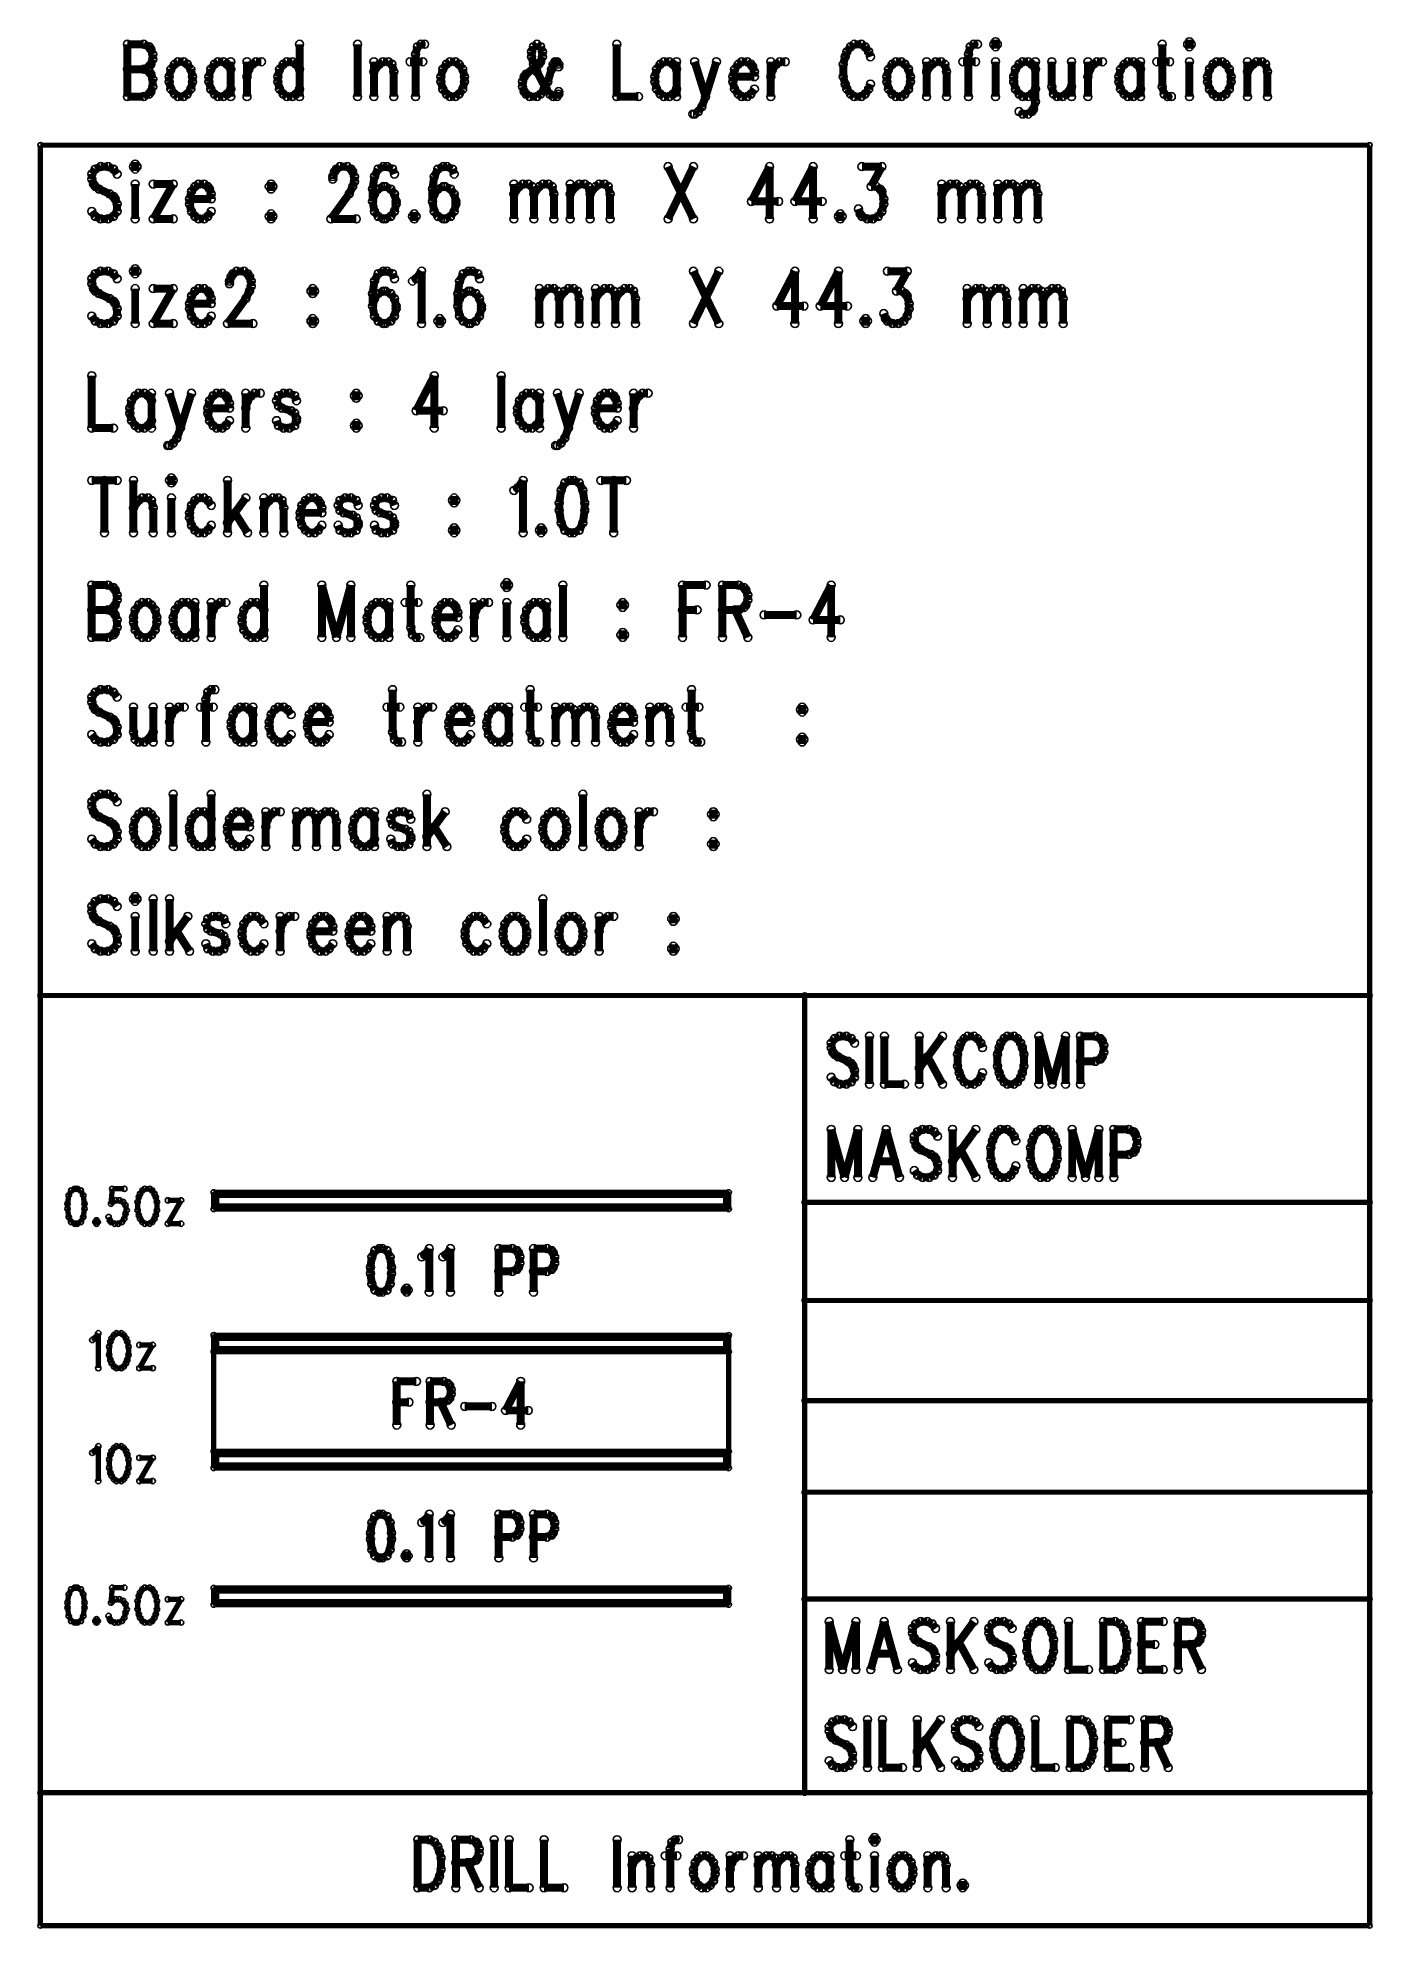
# Model space of a CAD drawing. Extents: x 97 to 162, y 100 to 201.
# Drawn here: x 96.97 to 122.47, y 165.23 to 201.37 of the extents above; entities that cross this region are included whole.
import ezdxf

# ---------------------------------------------------------------- set-up
doc = ezdxf.new("R2010")
doc.units = 0
doc.layers.get('0').update_dxf_attribs({"linetype": 'CONTINUOUS'})
for name, color, linetype in [('C-MASK_GBR', 7, 'CONTINUOUS'), ('C-SILK_GBR', 6, 'CONTINUOUS'), ('S-MASK_GBR', 1, 'CONTINUOUS'), ('S-SILK_GBR', 4, 'CONTINUOUS')]:
    doc.layers.add(name, color=color, linetype=linetype)

# ---------------------------------------------------------------- blocks, each defined once
blk = doc.blocks.new('ROUND_6')
blk.add_circle((0, 0), 0.0762)
blk = doc.blocks.new('ROUND_9')
blk.add_circle((0, 0), 0.0508)
blk = doc.blocks.new('ROUND_10')
blk.add_circle((0, 0), 0.05)

msp = doc.modelspace()

# ---------------------------------------------------------------- linework, layer by layer
at = {"layer": 'C-MASK_GBR'}
for points, const_width in [([(98.682048, 201.24293), (98.682048, 200.242678)], 0.1524), ([(98.682048, 201.24293), (98.993706, 201.24293)], 0.1524), ([(98.993706, 201.24293), (99.097592, 201.195178)], 0.1524), ([(101.972364, 201.24293), (101.972364, 200.242678)], 0.1524), ([(103.08082, 201.24293), (103.08082, 200.242678)], 0.1524), ([(104.293162, 201.24293), (104.22382, 201.195178)], 0.1524), ([(104.36225, 201.24293), (104.293162, 201.24293)], 0.1524), ([(106.50982, 201.24293), (106.440478, 201.195178)], 0.1524), ([(106.579162, 201.195178), (106.50982, 201.24293)], 0.1524), ([(108.03382, 201.24293), (108.03382, 200.242678)], 0.1524), ([(112.571276, 201.24293), (112.501934, 201.195178)], 0.1524), ([(112.709706, 201.24293), (112.571276, 201.24293)], 0.1524), ([(112.779048, 201.195178), (112.709706, 201.24293)], 0.1524), ([(114.857276, 201.24293), (114.787934, 201.195178)], 0.1524), ([(114.926364, 201.24293), (114.857276, 201.24293)], 0.1524), ([(115.27282, 201.290428), (115.238276, 201.24293)], 0.1524), ([(115.238276, 201.24293), (115.27282, 201.195178)], 0.1524), ([(115.307364, 201.24293), (115.27282, 201.290428)], 0.1524), ([(115.27282, 201.195178), (115.307364, 201.24293)], 0.1524), ([(118.45925, 201.24293), (118.45925, 200.433178)], 0.1524), ([(118.978934, 201.290428), (118.94439, 201.24293)], 0.1524), ([(118.94439, 201.24293), (118.978934, 201.195178)], 0.1524), ([(119.013478, 201.24293), (118.978934, 201.290428)], 0.1524), ([(118.978934, 201.195178), (119.013478, 201.24293)], 0.1524), ([(99.097592, 201.195178), (99.13239, 201.14768)], 0.1524), ([(99.13239, 200.86193), (99.097592, 200.814178)], 0.1524), ([(99.13239, 201.14768), (99.166934, 201.05243)], 0.1524), ([(99.166934, 200.95718), (99.13239, 200.86193)], 0.1524), ([(99.166934, 201.05243), (99.166934, 200.95718)], 0.1524), ([(99.582478, 200.86193), (99.51339, 200.76668)], 0.1524), ([(99.65182, 200.909428), (99.582478, 200.86193)], 0.1524), ([(99.755706, 200.909428), (99.65182, 200.909428)], 0.1524), ([(99.825048, 200.86193), (99.755706, 200.909428)], 0.1524), ([(99.89439, 200.76668), (99.825048, 200.86193)], 0.1524), ([(100.344478, 200.86193), (100.27539, 200.76668)], 0.1524), ([(100.41382, 200.909428), (100.344478, 200.86193)], 0.1524), ([(100.517706, 200.909428), (100.41382, 200.909428)], 0.1524), ([(100.587048, 200.86193), (100.517706, 200.909428)], 0.1524), ([(100.65639, 200.76668), (100.587048, 200.86193)], 0.1524), ([(100.65639, 200.909428), (100.65639, 200.242678)], 0.1524), ([(100.968048, 200.909428), (100.968048, 200.242678)], 0.1524), ([(101.002592, 200.76668), (101.071934, 200.86193)], 0.1524), ([(101.071934, 200.86193), (101.141276, 200.909428)], 0.1524), ([(101.141276, 200.909428), (101.245162, 200.909428)], 0.1524), ([(101.660706, 200.86193), (101.591364, 200.76668)], 0.1524), ([(101.730048, 200.909428), (101.660706, 200.86193)], 0.1524), ([(101.833934, 200.909428), (101.730048, 200.909428)], 0.1524), ([(101.903276, 200.86193), (101.833934, 200.909428)], 0.1524), ([(101.972364, 200.76668), (101.903276, 200.86193)], 0.1524), ([(103.392478, 200.909428), (103.392478, 200.242678)], 0.1524), ([(103.392478, 200.718928), (103.496364, 200.86193)], 0.1524), ([(103.496364, 200.86193), (103.565706, 200.909428)], 0.1524), ([(103.565706, 200.909428), (103.669592, 200.909428)], 0.1524), ([(103.669592, 200.909428), (103.738934, 200.86193)], 0.1524), ([(103.738934, 200.86193), (103.773478, 200.718928)], 0.1524), ([(104.08539, 200.909428), (104.327706, 200.909428)], 0.1524), ([(104.22382, 201.195178), (104.189276, 201.05243)], 0.1524), ([(104.189276, 201.05243), (104.189276, 200.242678)], 0.1524), ([(104.778048, 200.86193), (104.708706, 200.76668)], 0.1524), ([(104.84739, 200.909428), (104.778048, 200.86193)], 0.1524), ([(104.951276, 200.909428), (104.84739, 200.909428)], 0.1524), ([(105.020364, 200.86193), (104.951276, 200.909428)], 0.1524), ([(105.089706, 200.76668), (105.020364, 200.86193)], 0.1524), ([(106.302048, 200.67143), (106.544364, 200.86193)], 0.1524), ([(106.440478, 201.195178), (106.405934, 201.099928)], 0.1524), ([(106.405934, 201.099928), (106.405934, 201.004678)], 0.1524), ([(106.405934, 201.004678), (106.440478, 200.86193)], 0.1524), ([(106.440478, 200.86193), (106.50982, 200.718928)], 0.1524), ([(106.544364, 200.86193), (106.579162, 200.909428)], 0.1524), ([(106.613706, 201.099928), (106.579162, 201.195178)], 0.1524), ([(106.579162, 200.909428), (106.613706, 201.004678)], 0.1524), ([(106.613706, 201.004678), (106.613706, 201.099928)], 0.1524), ([(106.821478, 200.86193), (106.786934, 200.76668)], 0.1524), ([(106.856276, 200.909428), (106.821478, 200.86193)], 0.1524), ([(106.89082, 200.909428), (106.856276, 200.909428)], 0.1524), ([(106.925364, 200.86193), (106.89082, 200.909428)], 0.1524), ([(106.925364, 200.814178), (106.925364, 200.86193)], 0.1524), ([(108.865162, 200.86193), (108.79582, 200.76668)], 0.1524), ([(108.93425, 200.909428), (108.865162, 200.86193)], 0.1524), ([(109.03839, 200.909428), (108.93425, 200.909428)], 0.1524), ([(109.107478, 200.86193), (109.03839, 200.909428)], 0.1524), ([(109.17682, 200.76668), (109.107478, 200.86193)], 0.1524), ([(109.17682, 200.909428), (109.17682, 200.242678)], 0.1524), ([(109.523276, 200.909428), (109.731048, 200.242678)], 0.1524), ([(109.93882, 200.909428), (109.731048, 200.242678)], 0.1524), ([(110.354364, 200.86193), (110.285276, 200.76668)], 0.1524), ([(110.423706, 200.909428), (110.354364, 200.86193)], 0.1524), ([(110.527592, 200.909428), (110.423706, 200.909428)], 0.1524), ([(110.596934, 200.86193), (110.527592, 200.909428)], 0.1524), ([(110.631478, 200.814178), (110.596934, 200.86193)], 0.1524), ([(110.977934, 200.909428), (110.977934, 200.242678)], 0.1524), ([(111.012478, 200.76668), (111.08182, 200.86193)], 0.1524), ([(111.08182, 200.86193), (111.151162, 200.909428)], 0.1524), ([(111.151162, 200.909428), (111.255048, 200.909428)], 0.1524), ([(112.398048, 201.004678), (112.36325, 200.86193)], 0.1524), ([(112.36325, 200.86193), (112.36325, 200.623678)], 0.1524), ([(112.432592, 201.099928), (112.398048, 201.004678)], 0.1524), ([(112.501934, 201.195178), (112.432592, 201.099928)], 0.1524), ([(112.84839, 201.099928), (112.779048, 201.195178)], 0.1524), ([(112.882934, 201.004678), (112.84839, 201.099928)], 0.1524), ([(113.298478, 200.86193), (113.22939, 200.76668)], 0.1524), ([(113.36782, 200.909428), (113.298478, 200.86193)], 0.1524), ([(113.471706, 200.909428), (113.36782, 200.909428)], 0.1524), ([(113.541048, 200.86193), (113.471706, 200.909428)], 0.1524), ([(113.61039, 200.76668), (113.541048, 200.86193)], 0.1524), ([(113.956592, 200.909428), (113.956592, 200.242678)], 0.1524), ([(113.956592, 200.718928), (114.060478, 200.86193)], 0.1524), ([(114.060478, 200.86193), (114.12982, 200.909428)], 0.1524), ([(114.12982, 200.909428), (114.233706, 200.909428)], 0.1524), ([(114.233706, 200.909428), (114.303048, 200.86193)], 0.1524), ([(114.303048, 200.86193), (114.337592, 200.718928)], 0.1524), ([(114.64925, 200.909428), (114.89182, 200.909428)], 0.1524), ([(114.787934, 201.195178), (114.75339, 201.05243)], 0.1524), ([(114.75339, 201.05243), (114.75339, 200.242678)], 0.1524), ([(115.27282, 200.909428), (115.27282, 200.242678)], 0.1524), ([(115.723162, 200.86193), (115.65382, 200.76668)], 0.1524), ([(115.79225, 200.909428), (115.723162, 200.86193)], 0.1524), ([(115.89639, 200.909428), (115.79225, 200.909428)], 0.1524), ([(115.965478, 200.86193), (115.89639, 200.909428)], 0.1524), ([(116.03482, 200.76668), (115.965478, 200.86193)], 0.1524), ([(116.03482, 200.909428), (116.03482, 200.147428)], 0.1524), ([(116.346478, 200.909428), (116.346478, 200.433178)], 0.1524), ([(116.727478, 200.909428), (116.727478, 200.242678)], 0.1524), ([(117.03939, 200.909428), (117.03939, 200.242678)], 0.1524), ([(117.073934, 200.76668), (117.143276, 200.86193)], 0.1524), ([(117.143276, 200.86193), (117.212364, 200.909428)], 0.1524), ([(117.212364, 200.909428), (117.31625, 200.909428)], 0.1524), ([(117.732048, 200.86193), (117.662706, 200.76668)], 0.1524), ([(117.80139, 200.909428), (117.732048, 200.86193)], 0.1524), ([(117.905276, 200.909428), (117.80139, 200.909428)], 0.1524), ([(117.974364, 200.86193), (117.905276, 200.909428)], 0.1524), ([(118.043706, 200.76668), (117.974364, 200.86193)], 0.1524), ([(118.043706, 200.909428), (118.043706, 200.242678)], 0.1524), ([(118.355364, 200.909428), (118.597934, 200.909428)], 0.1524), ([(118.978934, 200.909428), (118.978934, 200.242678)], 0.1524), ([(119.429276, 200.86193), (119.359934, 200.76668)], 0.1524), ([(119.498364, 200.909428), (119.429276, 200.86193)], 0.1524), ([(119.60225, 200.909428), (119.498364, 200.909428)], 0.1524), ([(119.671592, 200.86193), (119.60225, 200.909428)], 0.1524), ([(119.740934, 200.76668), (119.671592, 200.86193)], 0.1524), ([(120.08739, 200.909428), (120.08739, 200.242678)], 0.1524), ([(120.08739, 200.718928), (120.191276, 200.86193)], 0.1524), ([(120.191276, 200.86193), (120.260364, 200.909428)], 0.1524), ([(120.260364, 200.909428), (120.36425, 200.909428)], 0.1524), ([(120.36425, 200.909428), (120.433592, 200.86193)], 0.1524), ([(120.433592, 200.86193), (120.46839, 200.718928)], 0.1524), ([(98.682048, 200.76668), (98.993706, 200.76668)], 0.1524), ([(99.097592, 200.814178), (98.993706, 200.76668)], 0.1524), ([(98.993706, 200.76668), (99.097592, 200.718928)], 0.1524), ([(99.097592, 200.718928), (99.13239, 200.67143)], 0.1524), ([(99.13239, 200.67143), (99.166934, 200.57618)], 0.1524), ([(99.166934, 200.57618), (99.166934, 200.433178)], 0.1524), ([(99.51339, 200.76668), (99.478592, 200.623678)], 0.1524), ([(99.478592, 200.623678), (99.478592, 200.528428)], 0.1524), ([(99.478592, 200.528428), (99.51339, 200.38568)], 0.1524), ([(99.928934, 200.623678), (99.89439, 200.76668)], 0.1524), ([(99.89439, 200.38568), (99.928934, 200.528428)], 0.1524), ([(99.928934, 200.528428), (99.928934, 200.623678)], 0.1524), ([(100.27539, 200.76668), (100.240592, 200.623678)], 0.1524), ([(100.240592, 200.623678), (100.240592, 200.528428)], 0.1524), ([(100.240592, 200.528428), (100.27539, 200.38568)], 0.1524), ([(100.968048, 200.623678), (101.002592, 200.76668)], 0.1524), ([(101.591364, 200.76668), (101.55682, 200.623678)], 0.1524), ([(101.55682, 200.623678), (101.55682, 200.528428)], 0.1524), ([(101.55682, 200.528428), (101.591364, 200.38568)], 0.1524), ([(103.773478, 200.718928), (103.773478, 200.242678)], 0.1524), ([(104.708706, 200.76668), (104.674162, 200.623678)], 0.1524), ([(104.674162, 200.623678), (104.674162, 200.528428)], 0.1524), ([(104.674162, 200.528428), (104.708706, 200.38568)], 0.1524), ([(105.12425, 200.623678), (105.089706, 200.76668)], 0.1524), ([(105.089706, 200.38568), (105.12425, 200.528428)], 0.1524), ([(105.12425, 200.528428), (105.12425, 200.623678)], 0.1524), ([(106.232706, 200.528428), (106.26725, 200.623678)], 0.1524), ([(106.232706, 200.433178), (106.232706, 200.528428)], 0.1524), ([(106.26725, 200.623678), (106.302048, 200.67143)], 0.1524), ([(106.50982, 200.718928), (106.683048, 200.38568)], 0.1524), ([(106.717592, 200.528428), (106.64825, 200.38568)], 0.1524), ([(106.786934, 200.76668), (106.717592, 200.528428)], 0.1524), ([(108.79582, 200.76668), (108.761276, 200.623678)], 0.1524), ([(108.761276, 200.623678), (108.761276, 200.528428)], 0.1524), ([(108.761276, 200.528428), (108.79582, 200.38568)], 0.1524), ([(110.285276, 200.76668), (110.250478, 200.623678)], 0.1524), ([(110.250478, 200.623678), (110.666276, 200.623678)], 0.1524), ([(110.250478, 200.623678), (110.250478, 200.528428)], 0.1524), ([(110.250478, 200.528428), (110.285276, 200.38568)], 0.1524), ([(110.666276, 200.718928), (110.631478, 200.814178)], 0.1524), ([(110.666276, 200.623678), (110.666276, 200.718928)], 0.1524), ([(110.977934, 200.623678), (111.012478, 200.76668)], 0.1524), ([(112.36325, 200.623678), (112.398048, 200.48093)], 0.1524), ([(113.22939, 200.76668), (113.194592, 200.623678)], 0.1524), ([(113.194592, 200.623678), (113.194592, 200.528428)], 0.1524), ([(113.194592, 200.528428), (113.22939, 200.38568)], 0.1524), ([(113.644934, 200.623678), (113.61039, 200.76668)], 0.1524), ([(113.61039, 200.38568), (113.644934, 200.528428)], 0.1524), ([(113.644934, 200.528428), (113.644934, 200.623678)], 0.1524), ([(114.337592, 200.718928), (114.337592, 200.242678)], 0.1524), ([(115.65382, 200.76668), (115.619276, 200.623678)], 0.1524), ([(115.619276, 200.623678), (115.619276, 200.528428)], 0.1524), ([(115.619276, 200.528428), (115.65382, 200.38568)], 0.1524), ([(117.03939, 200.623678), (117.073934, 200.76668)], 0.1524), ([(117.662706, 200.76668), (117.628162, 200.623678)], 0.1524), ([(117.628162, 200.623678), (117.628162, 200.528428)], 0.1524), ([(117.628162, 200.528428), (117.662706, 200.38568)], 0.1524), ([(119.359934, 200.76668), (119.32539, 200.623678)], 0.1524), ([(119.32539, 200.623678), (119.32539, 200.528428)], 0.1524), ([(119.32539, 200.528428), (119.359934, 200.38568)], 0.1524), ([(119.775478, 200.623678), (119.740934, 200.76668)], 0.1524), ([(119.740934, 200.38568), (119.775478, 200.528428)], 0.1524), ([(119.775478, 200.528428), (119.775478, 200.623678)], 0.1524), ([(120.46839, 200.718928), (120.46839, 200.242678)], 0.1524), ([(98.993706, 200.242678), (98.682048, 200.242678)], 0.1524), ([(99.097592, 200.29043), (98.993706, 200.242678)], 0.1524), ([(99.13239, 200.337928), (99.097592, 200.29043)], 0.1524), ([(99.166934, 200.433178), (99.13239, 200.337928)], 0.1524), ([(99.51339, 200.38568), (99.582478, 200.29043)], 0.1524), ([(99.582478, 200.29043), (99.65182, 200.242678)], 0.1524), ([(99.65182, 200.242678), (99.755706, 200.242678)], 0.1524), ([(99.755706, 200.242678), (99.825048, 200.29043)], 0.1524), ([(99.825048, 200.29043), (99.89439, 200.38568)], 0.1524), ([(100.27539, 200.38568), (100.344478, 200.29043)], 0.1524), ([(100.344478, 200.29043), (100.41382, 200.242678)], 0.1524), ([(100.41382, 200.242678), (100.517706, 200.242678)], 0.1524), ([(100.517706, 200.242678), (100.587048, 200.29043)], 0.1524), ([(100.587048, 200.29043), (100.65639, 200.38568)], 0.1524), ([(101.591364, 200.38568), (101.660706, 200.29043)], 0.1524), ([(101.660706, 200.29043), (101.730048, 200.242678)], 0.1524), ([(101.730048, 200.242678), (101.833934, 200.242678)], 0.1524), ([(101.833934, 200.242678), (101.903276, 200.29043)], 0.1524), ([(101.903276, 200.29043), (101.972364, 200.38568)], 0.1524), ([(104.708706, 200.38568), (104.778048, 200.29043)], 0.1524), ([(104.778048, 200.29043), (104.84739, 200.242678)], 0.1524), ([(104.84739, 200.242678), (104.951276, 200.242678)], 0.1524), ([(104.951276, 200.242678), (105.020364, 200.29043)], 0.1524), ([(105.020364, 200.29043), (105.089706, 200.38568)], 0.1524), ([(106.26725, 200.337928), (106.232706, 200.433178)], 0.1524), ([(106.302048, 200.29043), (106.26725, 200.337928)], 0.1524), ([(106.37139, 200.242678), (106.302048, 200.29043)], 0.1524), ([(106.50982, 200.242678), (106.37139, 200.242678)], 0.1524), ([(106.579162, 200.29043), (106.50982, 200.242678)], 0.1524), ([(106.64825, 200.38568), (106.579162, 200.29043)], 0.1524), ([(106.683048, 200.38568), (106.75239, 200.29043)], 0.1524), ([(106.75239, 200.29043), (106.821478, 200.242678)], 0.1524), ([(106.821478, 200.242678), (106.89082, 200.242678)], 0.1524), ([(106.89082, 200.242678), (106.925364, 200.29043)], 0.1524), ([(106.925364, 200.29043), (106.925364, 200.337928)], 0.1524), ([(108.03382, 200.242678), (108.449364, 200.242678)], 0.1524), ([(108.79582, 200.38568), (108.865162, 200.29043)], 0.1524), ([(108.865162, 200.29043), (108.93425, 200.242678)], 0.1524), ([(108.93425, 200.242678), (109.03839, 200.242678)], 0.1524), ([(109.03839, 200.242678), (109.107478, 200.29043)], 0.1524), ([(109.107478, 200.29043), (109.17682, 200.38568)], 0.1524), ([(109.731048, 200.242678), (109.661706, 200.052178)], 0.1524), ([(110.285276, 200.38568), (110.354364, 200.29043)], 0.1524), ([(110.354364, 200.29043), (110.423706, 200.242678)], 0.1524), ([(110.423706, 200.242678), (110.527592, 200.242678)], 0.1524), ([(110.527592, 200.242678), (110.596934, 200.29043)], 0.1524), ([(110.596934, 200.29043), (110.666276, 200.38568)], 0.1524), ([(112.398048, 200.48093), (112.432592, 200.38568)], 0.1524), ([(112.432592, 200.38568), (112.501934, 200.29043)], 0.1524), ([(112.501934, 200.29043), (112.571276, 200.242678)], 0.1524), ([(112.571276, 200.242678), (112.709706, 200.242678)], 0.1524), ([(112.709706, 200.242678), (112.779048, 200.29043)], 0.1524), ([(112.779048, 200.29043), (112.84839, 200.38568)], 0.1524), ([(112.84839, 200.38568), (112.882934, 200.48093)], 0.1524), ([(113.22939, 200.38568), (113.298478, 200.29043)], 0.1524), ([(113.298478, 200.29043), (113.36782, 200.242678)], 0.1524), ([(113.36782, 200.242678), (113.471706, 200.242678)], 0.1524), ([(113.471706, 200.242678), (113.541048, 200.29043)], 0.1524), ([(113.541048, 200.29043), (113.61039, 200.38568)], 0.1524), ([(115.65382, 200.38568), (115.723162, 200.29043)], 0.1524), ([(115.723162, 200.29043), (115.79225, 200.242678)], 0.1524), ([(115.79225, 200.242678), (115.89639, 200.242678)], 0.1524), ([(115.89639, 200.242678), (115.965478, 200.29043)], 0.1524), ([(115.965478, 200.29043), (116.03482, 200.38568)], 0.1524), ([(116.03482, 200.147428), (116.000276, 200.00468)], 0.1524), ([(116.346478, 200.433178), (116.381276, 200.29043)], 0.1524), ([(116.381276, 200.29043), (116.450364, 200.242678)], 0.1524), ([(116.450364, 200.242678), (116.55425, 200.242678)], 0.1524), ([(116.55425, 200.242678), (116.623592, 200.29043)], 0.1524), ([(116.623592, 200.29043), (116.727478, 200.433178)], 0.1524), ([(117.662706, 200.38568), (117.732048, 200.29043)], 0.1524), ([(117.732048, 200.29043), (117.80139, 200.242678)], 0.1524), ([(117.80139, 200.242678), (117.905276, 200.242678)], 0.1524), ([(117.905276, 200.242678), (117.974364, 200.29043)], 0.1524), ([(117.974364, 200.29043), (118.043706, 200.38568)], 0.1524), ([(118.45925, 200.433178), (118.494048, 200.29043)], 0.1524), ([(118.494048, 200.29043), (118.56339, 200.242678)], 0.1524), ([(118.56339, 200.242678), (118.632478, 200.242678)], 0.1524), ([(119.359934, 200.38568), (119.429276, 200.29043)], 0.1524), ([(119.429276, 200.29043), (119.498364, 200.242678)], 0.1524), ([(119.498364, 200.242678), (119.60225, 200.242678)], 0.1524), ([(119.60225, 200.242678), (119.671592, 200.29043)], 0.1524), ([(119.671592, 200.29043), (119.740934, 200.38568)], 0.1524), ([(109.523276, 199.90943), (109.488478, 199.90943)], 0.1524), ([(109.592364, 199.956928), (109.523276, 199.90943)], 0.1524), ([(109.661706, 200.052178), (109.592364, 199.956928)], 0.1524), ([(115.79225, 199.90943), (115.723162, 199.956928)], 0.1524), ([(115.89639, 199.90943), (115.79225, 199.90943)], 0.1524), ([(115.965478, 199.956928), (115.89639, 199.90943)], 0.1524), ([(116.000276, 200.00468), (115.965478, 199.956928)], 0.1524), ([(97.020634, 199.314054), (97.020634, 165.278054)], 0.100076), ([(122.420634, 199.314054), (97.020634, 199.314054)], 0.100076), ([(122.420634, 165.278054), (122.420634, 199.314054)], 0.100076), ([(98.069146, 198.857108), (98.000058, 198.761858)], 0.1524), ([(98.000058, 198.761858), (98.000058, 198.666608)], 0.1524), ([(98.173286, 198.90486), (98.069146, 198.857108)], 0.1524), ([(98.311716, 198.90486), (98.173286, 198.90486)], 0.1524), ([(98.415602, 198.857108), (98.311716, 198.90486)], 0.1524), ([(98.484944, 198.761858), (98.415602, 198.857108)], 0.1524), ([(98.831146, 198.952358), (98.796602, 198.90486)], 0.1524), ([(98.796602, 198.90486), (98.831146, 198.857108)], 0.1524), ([(98.865944, 198.90486), (98.831146, 198.952358)], 0.1524), ([(98.831146, 198.857108), (98.865944, 198.90486)], 0.1524), ([(102.606602, 198.71436), (102.641146, 198.80961)], 0.1524), ([(102.606602, 198.666608), (102.606602, 198.71436)], 0.1524), ([(102.641146, 198.80961), (102.675944, 198.857108)], 0.1524), ([(102.675944, 198.857108), (102.745286, 198.90486)], 0.1524), ([(102.745286, 198.90486), (102.883716, 198.90486)], 0.1524), ([(102.883716, 198.90486), (102.953058, 198.857108)], 0.1524), ([(102.953058, 198.857108), (102.987602, 198.80961)], 0.1524), ([(102.987602, 198.80961), (103.022146, 198.71436)], 0.1524), ([(103.022146, 198.71436), (103.022146, 198.61911)], 0.1524), ([(103.403146, 198.71436), (103.368602, 198.476108)], 0.1524), ([(103.472488, 198.857108), (103.403146, 198.71436)], 0.1524), ([(103.576374, 198.90486), (103.472488, 198.857108)], 0.1524), ([(103.645716, 198.90486), (103.576374, 198.90486)], 0.1524), ([(103.749602, 198.857108), (103.645716, 198.90486)], 0.1524), ([(103.784146, 198.761858), (103.749602, 198.857108)], 0.1524), ([(104.546146, 198.71436), (104.511602, 198.476108)], 0.1524), ([(104.615488, 198.857108), (104.546146, 198.71436)], 0.1524), ([(104.719374, 198.90486), (104.615488, 198.857108)], 0.1524), ([(104.788716, 198.90486), (104.719374, 198.90486)], 0.1524), ([(104.892602, 198.857108), (104.788716, 198.90486)], 0.1524), ([(104.927146, 198.761858), (104.892602, 198.857108)], 0.1524), ([(109.01426, 198.90486), (109.499146, 197.904608)], 0.1524), ([(109.499146, 198.90486), (109.01426, 197.904608)], 0.1524), ([(110.954058, 198.90486), (110.607602, 198.23811)], 0.1524), ([(110.954058, 198.90486), (110.954058, 197.904608)], 0.1524), ([(111.785146, 198.90486), (111.438944, 198.23811)], 0.1524), ([(111.785146, 198.90486), (111.785146, 197.904608)], 0.1524), ([(112.720374, 198.90486), (113.101374, 198.90486)], 0.1524), ([(113.101374, 198.90486), (112.893602, 198.52386)], 0.1524), ([(98.000058, 198.666608), (98.034602, 198.571358)], 0.1524), ([(98.034602, 198.571358), (98.069146, 198.52386)], 0.1524), ([(98.069146, 198.52386), (98.138488, 198.476108)], 0.1524), ([(98.138488, 198.476108), (98.34626, 198.380858)], 0.1524), ([(98.34626, 198.380858), (98.415602, 198.33336)], 0.1524), ([(98.415602, 198.33336), (98.450146, 198.285608)], 0.1524), ([(98.831146, 198.571358), (98.831146, 197.904608)], 0.1524), ([(99.558602, 198.571358), (99.177602, 197.904608)], 0.1524), ([(99.177602, 198.571358), (99.558602, 198.571358)], 0.1524), ([(99.905058, 198.42861), (99.87026, 198.285608)], 0.1524), ([(99.974146, 198.52386), (99.905058, 198.42861)], 0.1524), ([(100.043488, 198.571358), (99.974146, 198.52386)], 0.1524), ([(100.147374, 198.571358), (100.043488, 198.571358)], 0.1524), ([(100.216716, 198.52386), (100.147374, 198.571358)], 0.1524), ([(100.25126, 198.476108), (100.216716, 198.52386)], 0.1524), ([(100.286058, 198.380858), (100.25126, 198.476108)], 0.1524), ([(100.286058, 198.285608), (100.286058, 198.380858)], 0.1524), ([(101.429058, 198.571358), (101.39426, 198.52386)], 0.1524), ([(101.39426, 198.52386), (101.429058, 198.476108)], 0.1524), ([(101.463602, 198.52386), (101.429058, 198.571358)], 0.1524), ([(101.429058, 198.476108), (101.463602, 198.52386)], 0.1524), ([(102.91826, 198.380858), (102.572058, 197.904608)], 0.1524), ([(102.987602, 198.52386), (102.91826, 198.380858)], 0.1524), ([(103.022146, 198.61911), (102.987602, 198.52386)], 0.1524), ([(103.368602, 198.476108), (103.368602, 198.23811)], 0.1524), ([(103.403146, 198.380858), (103.368602, 198.23811)], 0.1524), ([(103.472488, 198.476108), (103.403146, 198.380858)], 0.1524), ([(103.576374, 198.52386), (103.472488, 198.476108)], 0.1524), ([(103.611172, 198.52386), (103.576374, 198.52386)], 0.1524), ([(103.715058, 198.476108), (103.611172, 198.52386)], 0.1524), ([(103.784146, 198.380858), (103.715058, 198.476108)], 0.1524), ([(103.818944, 198.23811), (103.784146, 198.380858)], 0.1524), ([(104.511602, 198.476108), (104.511602, 198.23811)], 0.1524), ([(104.546146, 198.380858), (104.511602, 198.23811)], 0.1524), ([(104.615488, 198.476108), (104.546146, 198.380858)], 0.1524), ([(104.719374, 198.52386), (104.615488, 198.476108)], 0.1524), ([(104.754172, 198.52386), (104.719374, 198.52386)], 0.1524), ([(104.858058, 198.476108), (104.754172, 198.52386)], 0.1524), ([(104.927146, 198.380858), (104.858058, 198.476108)], 0.1524), ([(104.961944, 198.23811), (104.927146, 198.380858)], 0.1524), ([(106.070146, 198.571358), (106.070146, 197.904608)], 0.1524), ([(106.070146, 198.380858), (106.174286, 198.52386)], 0.1524), ([(106.174286, 198.52386), (106.243374, 198.571358)], 0.1524), ([(106.243374, 198.571358), (106.34726, 198.571358)], 0.1524), ([(106.34726, 198.571358), (106.416602, 198.52386)], 0.1524), ([(106.416602, 198.52386), (106.451146, 198.380858)], 0.1524), ([(106.451146, 198.380858), (106.555286, 198.52386)], 0.1524), ([(106.451146, 198.380858), (106.451146, 197.904608)], 0.1524), ([(106.555286, 198.52386), (106.624374, 198.571358)], 0.1524), ([(106.624374, 198.571358), (106.72826, 198.571358)], 0.1524), ([(106.72826, 198.571358), (106.797602, 198.52386)], 0.1524), ([(106.797602, 198.52386), (106.832146, 198.380858)], 0.1524), ([(106.832146, 198.380858), (106.832146, 197.904608)], 0.1524), ([(107.144058, 198.571358), (107.144058, 197.904608)], 0.1524), ([(107.144058, 198.380858), (107.247944, 198.52386)], 0.1524), ([(107.247944, 198.52386), (107.317286, 198.571358)], 0.1524), ([(107.317286, 198.571358), (107.421172, 198.571358)], 0.1524), ([(107.421172, 198.571358), (107.49026, 198.52386)], 0.1524), ([(107.49026, 198.52386), (107.525058, 198.380858)], 0.1524), ([(107.525058, 198.380858), (107.628944, 198.52386)], 0.1524), ([(107.525058, 198.380858), (107.525058, 197.904608)], 0.1524), ([(107.628944, 198.52386), (107.698286, 198.571358)], 0.1524), ([(107.698286, 198.571358), (107.802172, 198.571358)], 0.1524), ([(107.802172, 198.571358), (107.87126, 198.52386)], 0.1524), ([(107.87126, 198.52386), (107.906058, 198.380858)], 0.1524), ([(107.906058, 198.380858), (107.906058, 197.904608)], 0.1524), ([(112.893602, 198.52386), (112.997488, 198.52386)], 0.1524), ([(112.997488, 198.52386), (113.06683, 198.476108)], 0.1524), ([(113.06683, 198.476108), (113.101374, 198.42861)], 0.1524), ([(113.101374, 198.42861), (113.136172, 198.285608)], 0.1524), ([(114.244374, 198.571358), (114.244374, 197.904608)], 0.1524), ([(114.244374, 198.380858), (114.34826, 198.52386)], 0.1524), ([(114.34826, 198.52386), (114.417602, 198.571358)], 0.1524), ([(114.417602, 198.571358), (114.521488, 198.571358)], 0.1524), ([(114.521488, 198.571358), (114.59083, 198.52386)], 0.1524), ([(114.59083, 198.52386), (114.625374, 198.380858)], 0.1524), ([(114.625374, 198.380858), (114.72926, 198.52386)], 0.1524), ([(114.625374, 198.380858), (114.625374, 197.904608)], 0.1524), ([(114.72926, 198.52386), (114.798602, 198.571358)], 0.1524), ([(114.798602, 198.571358), (114.902488, 198.571358)], 0.1524), ([(114.902488, 198.571358), (114.97183, 198.52386)], 0.1524), ([(114.97183, 198.52386), (115.006374, 198.380858)], 0.1524), ([(115.006374, 198.380858), (115.006374, 197.904608)], 0.1524), ([(115.318286, 198.571358), (115.318286, 197.904608)], 0.1524), ([(115.318286, 198.380858), (115.422172, 198.52386)], 0.1524), ([(115.422172, 198.52386), (115.49126, 198.571358)], 0.1524), ([(115.49126, 198.571358), (115.595146, 198.571358)], 0.1524), ([(115.595146, 198.571358), (115.664488, 198.52386)], 0.1524), ([(115.664488, 198.52386), (115.699286, 198.380858)], 0.1524), ([(115.699286, 198.380858), (115.803172, 198.52386)], 0.1524), ([(115.699286, 198.380858), (115.699286, 197.904608)], 0.1524), ([(115.803172, 198.52386), (115.87226, 198.571358)], 0.1524), ([(115.87226, 198.571358), (115.976146, 198.571358)], 0.1524), ([(115.976146, 198.571358), (116.045488, 198.52386)], 0.1524), ([(116.045488, 198.52386), (116.080286, 198.380858)], 0.1524), ([(116.080286, 198.380858), (116.080286, 197.904608)], 0.1524), ([(98.069146, 197.95236), (98.000058, 198.04761)], 0.1524), ([(98.484944, 198.04761), (98.415602, 197.95236)], 0.1524), ([(98.450146, 198.285608), (98.484944, 198.190358)], 0.1524), ([(98.484944, 198.190358), (98.484944, 198.04761)], 0.1524), ([(99.87026, 198.285608), (100.286058, 198.285608)], 0.1524), ([(99.87026, 198.285608), (99.87026, 198.190358)], 0.1524), ([(99.87026, 198.190358), (99.905058, 198.04761)], 0.1524), ([(99.905058, 198.04761), (99.974146, 197.95236)], 0.1524), ([(100.216716, 197.95236), (100.286058, 198.04761)], 0.1524), ([(101.429058, 197.999858), (101.39426, 197.95236)], 0.1524), ([(101.463602, 197.95236), (101.429058, 197.999858)], 0.1524), ([(103.368602, 198.23811), (103.403146, 198.04761)], 0.1524), ([(103.403146, 198.04761), (103.472488, 197.95236)], 0.1524), ([(103.715058, 197.95236), (103.784146, 198.04761)], 0.1524), ([(103.784146, 198.04761), (103.818944, 198.190358)], 0.1524), ([(103.818944, 198.190358), (103.818944, 198.23811)], 0.1524), ([(104.165146, 197.999858), (104.130602, 197.95236)], 0.1524), ([(104.199944, 197.95236), (104.165146, 197.999858)], 0.1524), ([(104.511602, 198.23811), (104.546146, 198.04761)], 0.1524), ([(104.546146, 198.04761), (104.615488, 197.95236)], 0.1524), ([(104.858058, 197.95236), (104.927146, 198.04761)], 0.1524), ([(104.927146, 198.04761), (104.961944, 198.190358)], 0.1524), ([(104.961944, 198.190358), (104.961944, 198.23811)], 0.1524), ([(110.607602, 198.23811), (111.127286, 198.23811)], 0.1524), ([(111.438944, 198.23811), (111.958374, 198.23811)], 0.1524), ([(112.30483, 197.999858), (112.270286, 197.95236)], 0.1524), ([(112.339374, 197.95236), (112.30483, 197.999858)], 0.1524), ([(112.68583, 197.999858), (112.651286, 198.095108)], 0.1524), ([(112.720374, 197.95236), (112.68583, 197.999858)], 0.1524), ([(113.101374, 198.04761), (113.032286, 197.95236)], 0.1524), ([(113.136172, 198.190358), (113.101374, 198.04761)], 0.1524), ([(113.136172, 198.285608), (113.136172, 198.190358)], 0.1524), ([(98.173286, 197.904608), (98.069146, 197.95236)], 0.1524), ([(98.311716, 197.904608), (98.173286, 197.904608)], 0.1524), ([(98.415602, 197.95236), (98.311716, 197.904608)], 0.1524), ([(99.177602, 197.904608), (99.558602, 197.904608)], 0.1524), ([(99.974146, 197.95236), (100.043488, 197.904608)], 0.1524), ([(100.043488, 197.904608), (100.147374, 197.904608)], 0.1524), ([(100.147374, 197.904608), (100.216716, 197.95236)], 0.1524), ([(101.39426, 197.95236), (101.429058, 197.904608)], 0.1524), ([(101.429058, 197.904608), (101.463602, 197.95236)], 0.1524), ([(102.572058, 197.904608), (103.056944, 197.904608)], 0.1524), ([(103.472488, 197.95236), (103.576374, 197.904608)], 0.1524), ([(103.576374, 197.904608), (103.611172, 197.904608)], 0.1524), ([(103.611172, 197.904608), (103.715058, 197.95236)], 0.1524), ([(104.130602, 197.95236), (104.165146, 197.904608)], 0.1524), ([(104.165146, 197.904608), (104.199944, 197.95236)], 0.1524), ([(104.615488, 197.95236), (104.719374, 197.904608)], 0.1524), ([(104.719374, 197.904608), (104.754172, 197.904608)], 0.1524), ([(104.754172, 197.904608), (104.858058, 197.95236)], 0.1524), ([(112.270286, 197.95236), (112.30483, 197.904608)], 0.1524), ([(112.30483, 197.904608), (112.339374, 197.95236)], 0.1524), ([(112.82426, 197.904608), (112.720374, 197.95236)], 0.1524), ([(112.928146, 197.904608), (112.82426, 197.904608)], 0.1524), ([(113.032286, 197.95236), (112.928146, 197.904608)], 0.1524), ([(98.173286, 196.904864), (98.069146, 196.857112)], 0.1524), ([(98.311716, 196.904864), (98.173286, 196.904864)], 0.1524), ([(98.415602, 196.857112), (98.311716, 196.904864)], 0.1524), ([(98.831146, 196.952362), (98.796602, 196.904864)], 0.1524), ([(98.796602, 196.904864), (98.831146, 196.857112)], 0.1524), ([(98.865944, 196.904864), (98.831146, 196.952362)], 0.1524), ([(98.831146, 196.857112), (98.865944, 196.904864)], 0.1524), ([(100.701602, 196.857112), (100.770944, 196.904864)], 0.1524), ([(100.770944, 196.904864), (100.909374, 196.904864)], 0.1524), ([(100.909374, 196.904864), (100.978716, 196.857112)], 0.1524), ([(103.576374, 196.904864), (103.472488, 196.857112)], 0.1524), ([(103.645716, 196.904864), (103.576374, 196.904864)], 0.1524), ([(103.749602, 196.857112), (103.645716, 196.904864)], 0.1524), ([(104.199944, 196.761862), (104.30383, 196.904864)], 0.1524), ([(104.30383, 196.904864), (104.30383, 195.904612)], 0.1524), ([(105.20426, 196.904864), (105.100374, 196.857112)], 0.1524), ([(105.273602, 196.904864), (105.20426, 196.904864)], 0.1524), ([(105.377488, 196.857112), (105.273602, 196.904864)], 0.1524), ([(109.499146, 196.904864), (109.984286, 195.904612)], 0.1524), ([(109.984286, 196.904864), (109.499146, 195.904612)], 0.1524), ([(111.438944, 196.904864), (111.092488, 196.238114)], 0.1524), ([(111.438944, 196.904864), (111.438944, 195.904612)], 0.1524), ([(112.270286, 196.904864), (111.92383, 196.238114)], 0.1524), ([(112.270286, 196.904864), (112.270286, 195.904612)], 0.1524), ([(113.20526, 196.904864), (113.58626, 196.904864)], 0.1524), ([(113.58626, 196.904864), (113.378488, 196.523864)], 0.1524), ([(98.069146, 196.857112), (98.000058, 196.761862)], 0.1524), ([(98.000058, 196.761862), (98.000058, 196.666612)], 0.1524), ([(98.000058, 196.666612), (98.034602, 196.571362)], 0.1524), ([(98.034602, 196.571362), (98.069146, 196.523864)], 0.1524), ([(98.069146, 196.523864), (98.138488, 196.476112)], 0.1524), ([(98.484944, 196.761862), (98.415602, 196.857112)], 0.1524), ([(98.831146, 196.571362), (98.831146, 195.904612)], 0.1524), ([(99.558602, 196.571362), (99.177602, 195.904612)], 0.1524), ([(99.177602, 196.571362), (99.558602, 196.571362)], 0.1524), ([(99.974146, 196.523864), (99.905058, 196.428614)], 0.1524), ([(100.043488, 196.571362), (99.974146, 196.523864)], 0.1524), ([(100.147374, 196.571362), (100.043488, 196.571362)], 0.1524), ([(100.216716, 196.523864), (100.147374, 196.571362)], 0.1524), ([(100.25126, 196.476112), (100.216716, 196.523864)], 0.1524), ([(100.63226, 196.714364), (100.667058, 196.809614)], 0.1524), ([(100.63226, 196.666612), (100.63226, 196.714364)], 0.1524), ([(100.667058, 196.809614), (100.701602, 196.857112)], 0.1524), ([(101.01326, 196.523864), (100.944172, 196.380862)], 0.1524), ([(100.978716, 196.857112), (101.01326, 196.809614)], 0.1524), ([(101.01326, 196.809614), (101.048058, 196.714364)], 0.1524), ([(101.048058, 196.619114), (101.01326, 196.523864)], 0.1524), ([(101.048058, 196.714364), (101.048058, 196.619114)], 0.1524), ([(102.225602, 196.571362), (102.191058, 196.523864)], 0.1524), ([(102.191058, 196.523864), (102.225602, 196.476112)], 0.1524), ([(102.260146, 196.523864), (102.225602, 196.571362)], 0.1524), ([(102.225602, 196.476112), (102.260146, 196.523864)], 0.1524), ([(103.403146, 196.714364), (103.368602, 196.476112)], 0.1524), ([(103.472488, 196.857112), (103.403146, 196.714364)], 0.1524), ([(103.576374, 196.523864), (103.472488, 196.476112)], 0.1524), ([(103.611172, 196.523864), (103.576374, 196.523864)], 0.1524), ([(103.715058, 196.476112), (103.611172, 196.523864)], 0.1524), ([(103.784146, 196.761862), (103.749602, 196.857112)], 0.1524), ([(104.130602, 196.714364), (104.199944, 196.761862)], 0.1524), ([(105.031286, 196.714364), (104.996488, 196.476112)], 0.1524), ([(105.100374, 196.857112), (105.031286, 196.714364)], 0.1524), ([(105.20426, 196.523864), (105.100374, 196.476112)], 0.1524), ([(105.239058, 196.523864), (105.20426, 196.523864)], 0.1524), ([(105.342944, 196.476112), (105.239058, 196.523864)], 0.1524), ([(105.412286, 196.761862), (105.377488, 196.857112)], 0.1524), ([(106.555286, 196.571362), (106.555286, 195.904612)], 0.1524), ([(106.555286, 196.380862), (106.659172, 196.523864)], 0.1524), ([(106.659172, 196.523864), (106.72826, 196.571362)], 0.1524), ([(106.72826, 196.571362), (106.832146, 196.571362)], 0.1524), ([(106.832146, 196.571362), (106.901488, 196.523864)], 0.1524), ([(106.901488, 196.523864), (106.936286, 196.380862)], 0.1524), ([(106.936286, 196.380862), (107.040172, 196.523864)], 0.1524), ([(107.040172, 196.523864), (107.10926, 196.571362)], 0.1524), ([(107.10926, 196.571362), (107.213146, 196.571362)], 0.1524), ([(107.213146, 196.571362), (107.282488, 196.523864)], 0.1524), ([(107.282488, 196.523864), (107.317286, 196.380862)], 0.1524), ([(107.628944, 196.571362), (107.628944, 195.904612)], 0.1524), ([(107.628944, 196.380862), (107.73283, 196.523864)], 0.1524), ([(107.73283, 196.523864), (107.802172, 196.571362)], 0.1524), ([(107.802172, 196.571362), (107.906058, 196.571362)], 0.1524), ([(107.906058, 196.571362), (107.975146, 196.523864)], 0.1524), ([(107.975146, 196.523864), (108.009944, 196.380862)], 0.1524), ([(108.009944, 196.380862), (108.11383, 196.523864)], 0.1524), ([(108.11383, 196.523864), (108.183172, 196.571362)], 0.1524), ([(108.183172, 196.571362), (108.287058, 196.571362)], 0.1524), ([(108.287058, 196.571362), (108.356146, 196.523864)], 0.1524), ([(108.356146, 196.523864), (108.390944, 196.380862)], 0.1524), ([(113.378488, 196.523864), (113.482374, 196.523864)], 0.1524), ([(113.482374, 196.523864), (113.551716, 196.476112)], 0.1524), ([(114.72926, 196.571362), (114.72926, 195.904612)], 0.1524), ([(114.72926, 196.380862), (114.833146, 196.523864)], 0.1524), ([(114.833146, 196.523864), (114.902488, 196.571362)], 0.1524), ([(114.902488, 196.571362), (115.006374, 196.571362)], 0.1524), ([(115.006374, 196.571362), (115.075716, 196.523864)], 0.1524), ([(115.075716, 196.523864), (115.11026, 196.380862)], 0.1524), ([(115.11026, 196.380862), (115.214146, 196.523864)], 0.1524), ([(115.214146, 196.523864), (115.283488, 196.571362)], 0.1524), ([(115.283488, 196.571362), (115.387374, 196.571362)], 0.1524), ([(115.387374, 196.571362), (115.456716, 196.523864)], 0.1524), ([(115.456716, 196.523864), (115.49126, 196.380862)], 0.1524), ([(115.803172, 196.571362), (115.803172, 195.904612)], 0.1524), ([(115.803172, 196.380862), (115.907058, 196.523864)], 0.1524), ([(115.907058, 196.523864), (115.976146, 196.571362)], 0.1524), ([(115.976146, 196.571362), (116.080286, 196.571362)], 0.1524), ([(116.080286, 196.571362), (116.149374, 196.523864)], 0.1524), ([(116.149374, 196.523864), (116.184172, 196.380862)], 0.1524), ([(116.184172, 196.380862), (116.288058, 196.523864)], 0.1524), ([(116.288058, 196.523864), (116.357146, 196.571362)], 0.1524), ([(116.357146, 196.571362), (116.461286, 196.571362)], 0.1524), ([(116.461286, 196.571362), (116.530374, 196.523864)], 0.1524), ([(116.530374, 196.523864), (116.565172, 196.380862)], 0.1524), ([(98.138488, 196.476112), (98.34626, 196.380862)], 0.1524), ([(98.34626, 196.380862), (98.415602, 196.333364)], 0.1524), ([(98.415602, 196.333364), (98.450146, 196.285612)], 0.1524), ([(98.450146, 196.285612), (98.484944, 196.190362)], 0.1524), ([(98.484944, 196.190362), (98.484944, 196.047614)], 0.1524), ([(99.905058, 196.428614), (99.87026, 196.285612)], 0.1524), ([(99.87026, 196.285612), (100.286058, 196.285612)], 0.1524), ([(99.87026, 196.285612), (99.87026, 196.190362)], 0.1524), ([(99.87026, 196.190362), (99.905058, 196.047614)], 0.1524), ([(100.286058, 196.380862), (100.25126, 196.476112)], 0.1524), ([(100.286058, 196.285612), (100.286058, 196.380862)], 0.1524), ([(100.944172, 196.380862), (100.597716, 195.904612)], 0.1524), ([(103.368602, 196.476112), (103.368602, 196.238114)], 0.1524), ([(103.403146, 196.380862), (103.368602, 196.238114)], 0.1524), ([(103.368602, 196.238114), (103.403146, 196.047614)], 0.1524), ([(103.472488, 196.476112), (103.403146, 196.380862)], 0.1524), ([(103.784146, 196.380862), (103.715058, 196.476112)], 0.1524), ([(103.818944, 196.238114), (103.784146, 196.380862)], 0.1524), ([(103.784146, 196.047614), (103.818944, 196.190362)], 0.1524), ([(103.818944, 196.190362), (103.818944, 196.238114)], 0.1524), ([(104.996488, 196.476112), (104.996488, 196.238114)], 0.1524), ([(105.031286, 196.380862), (104.996488, 196.238114)], 0.1524), ([(104.996488, 196.238114), (105.031286, 196.047614)], 0.1524), ([(105.100374, 196.476112), (105.031286, 196.380862)], 0.1524), ([(105.412286, 196.380862), (105.342944, 196.476112)], 0.1524), ([(105.44683, 196.238114), (105.412286, 196.380862)], 0.1524), ([(105.412286, 196.047614), (105.44683, 196.190362)], 0.1524), ([(105.44683, 196.190362), (105.44683, 196.238114)], 0.1524), ([(106.936286, 196.380862), (106.936286, 195.904612)], 0.1524), ([(107.317286, 196.380862), (107.317286, 195.904612)], 0.1524), ([(108.009944, 196.380862), (108.009944, 195.904612)], 0.1524), ([(108.390944, 196.380862), (108.390944, 195.904612)], 0.1524), ([(111.092488, 196.238114), (111.612172, 196.238114)], 0.1524), ([(111.92383, 196.238114), (112.44326, 196.238114)], 0.1524), ([(113.551716, 196.476112), (113.58626, 196.428614)], 0.1524), ([(113.58626, 196.428614), (113.621058, 196.285612)], 0.1524), ([(113.621058, 196.190362), (113.58626, 196.047614)], 0.1524), ([(113.621058, 196.285612), (113.621058, 196.190362)], 0.1524), ([(115.11026, 196.380862), (115.11026, 195.904612)], 0.1524), ([(115.49126, 196.380862), (115.49126, 195.904612)], 0.1524), ([(116.184172, 196.380862), (116.184172, 195.904612)], 0.1524), ([(116.565172, 196.380862), (116.565172, 195.904612)], 0.1524), ([(98.069146, 195.952364), (98.000058, 196.047614)], 0.1524), ([(98.173286, 195.904612), (98.069146, 195.952364)], 0.1524), ([(98.311716, 195.904612), (98.173286, 195.904612)], 0.1524), ([(98.415602, 195.952364), (98.311716, 195.904612)], 0.1524), ([(98.484944, 196.047614), (98.415602, 195.952364)], 0.1524), ([(99.177602, 195.904612), (99.558602, 195.904612)], 0.1524), ([(99.905058, 196.047614), (99.974146, 195.952364)], 0.1524), ([(99.974146, 195.952364), (100.043488, 195.904612)], 0.1524), ([(100.043488, 195.904612), (100.147374, 195.904612)], 0.1524), ([(100.147374, 195.904612), (100.216716, 195.952364)], 0.1524), ([(100.216716, 195.952364), (100.286058, 196.047614)], 0.1524), ([(100.597716, 195.904612), (101.082602, 195.904612)], 0.1524), ([(102.225602, 195.999862), (102.191058, 195.952364)], 0.1524), ([(102.191058, 195.952364), (102.225602, 195.904612)], 0.1524), ([(102.260146, 195.952364), (102.225602, 195.999862)], 0.1524), ([(102.225602, 195.904612), (102.260146, 195.952364)], 0.1524), ([(103.403146, 196.047614), (103.472488, 195.952364)], 0.1524), ([(103.472488, 195.952364), (103.576374, 195.904612)], 0.1524), ([(103.576374, 195.904612), (103.611172, 195.904612)], 0.1524), ([(103.611172, 195.904612), (103.715058, 195.952364)], 0.1524), ([(103.715058, 195.952364), (103.784146, 196.047614)], 0.1524), ([(104.650286, 195.999862), (104.615488, 195.952364)], 0.1524), ([(104.615488, 195.952364), (104.650286, 195.904612)], 0.1524), ([(104.68483, 195.952364), (104.650286, 195.999862)], 0.1524), ([(104.650286, 195.904612), (104.68483, 195.952364)], 0.1524), ([(105.031286, 196.047614), (105.100374, 195.952364)], 0.1524), ([(105.100374, 195.952364), (105.20426, 195.904612)], 0.1524), ([(105.20426, 195.904612), (105.239058, 195.904612)], 0.1524), ([(105.239058, 195.904612), (105.342944, 195.952364)], 0.1524), ([(105.342944, 195.952364), (105.412286, 196.047614)], 0.1524), ([(112.789716, 195.999862), (112.755172, 195.952364)], 0.1524), ([(112.755172, 195.952364), (112.789716, 195.904612)], 0.1524), ([(112.82426, 195.952364), (112.789716, 195.999862)], 0.1524), ([(112.789716, 195.904612), (112.82426, 195.952364)], 0.1524), ([(113.170716, 195.999862), (113.136172, 196.095112)], 0.1524), ([(113.20526, 195.952364), (113.170716, 195.999862)], 0.1524), ([(113.309146, 195.904612), (113.20526, 195.952364)], 0.1524), ([(113.413286, 195.904612), (113.309146, 195.904612)], 0.1524), ([(113.517172, 195.952364), (113.413286, 195.904612)], 0.1524), ([(113.58626, 196.047614), (113.517172, 195.952364)], 0.1524), ([(98.000058, 194.904868), (98.000058, 193.904616)], 0.1524), ([(104.546146, 194.904868), (104.199944, 194.238118)], 0.1524), ([(104.546146, 194.904868), (104.546146, 193.904616)], 0.1524), ([(105.82783, 194.904868), (105.82783, 193.904616)], 0.1524), ([(98.762058, 194.428618), (98.72726, 194.285616)], 0.1524), ([(98.831146, 194.523868), (98.762058, 194.428618)], 0.1524), ([(98.900488, 194.571366), (98.831146, 194.523868)], 0.1524), ([(99.004374, 194.571366), (98.900488, 194.571366)], 0.1524), ([(99.073716, 194.523868), (99.004374, 194.571366)], 0.1524), ([(99.143058, 194.428618), (99.073716, 194.523868)], 0.1524), ([(99.143058, 194.571366), (99.143058, 193.904616)], 0.1524), ([(99.48926, 194.571366), (99.697286, 193.904616)], 0.1524), ([(99.905058, 194.571366), (99.697286, 193.904616)], 0.1524), ([(100.25126, 194.428618), (100.216716, 194.285616)], 0.1524), ([(100.320602, 194.523868), (100.25126, 194.428618)], 0.1524), ([(100.389944, 194.571366), (100.320602, 194.523868)], 0.1524), ([(100.49383, 194.571366), (100.389944, 194.571366)], 0.1524), ([(100.563172, 194.523868), (100.49383, 194.571366)], 0.1524), ([(100.597716, 194.476116), (100.563172, 194.523868)], 0.1524), ([(100.63226, 194.380866), (100.597716, 194.476116)], 0.1524), ([(100.63226, 194.285616), (100.63226, 194.380866)], 0.1524), ([(100.944172, 194.571366), (100.944172, 193.904616)], 0.1524), ([(100.944172, 194.285616), (100.978716, 194.428618)], 0.1524), ([(100.978716, 194.428618), (101.048058, 194.523868)], 0.1524), ([(101.048058, 194.523868), (101.117146, 194.571366)], 0.1524), ([(101.117146, 194.571366), (101.221286, 194.571366)], 0.1524), ([(101.567488, 194.523868), (101.532944, 194.428618)], 0.1524), ([(101.532944, 194.428618), (101.567488, 194.333368)], 0.1524), ([(101.671374, 194.571366), (101.567488, 194.523868)], 0.1524), ([(101.77526, 194.571366), (101.671374, 194.571366)], 0.1524), ([(101.879146, 194.523868), (101.77526, 194.571366)], 0.1524), ([(101.913944, 194.428618), (101.879146, 194.523868)], 0.1524), ([(103.056944, 194.571366), (103.022146, 194.523868)], 0.1524), ([(103.022146, 194.523868), (103.056944, 194.476116)], 0.1524), ([(103.091488, 194.523868), (103.056944, 194.571366)], 0.1524), ([(103.056944, 194.476116), (103.091488, 194.523868)], 0.1524), ([(106.174286, 194.428618), (106.139488, 194.285616)], 0.1524), ([(106.243374, 194.523868), (106.174286, 194.428618)], 0.1524), ([(106.312716, 194.571366), (106.243374, 194.523868)], 0.1524), ([(106.416602, 194.571366), (106.312716, 194.571366)], 0.1524), ([(106.485944, 194.523868), (106.416602, 194.571366)], 0.1524), ([(106.555286, 194.428618), (106.485944, 194.523868)], 0.1524), ([(106.555286, 194.571366), (106.555286, 193.904616)], 0.1524), ([(106.901488, 194.571366), (107.10926, 193.904616)], 0.1524), ([(107.317286, 194.571366), (107.10926, 193.904616)], 0.1524), ([(107.663488, 194.428618), (107.628944, 194.285616)], 0.1524), ([(107.73283, 194.523868), (107.663488, 194.428618)], 0.1524), ([(107.802172, 194.571366), (107.73283, 194.523868)], 0.1524), ([(107.906058, 194.571366), (107.802172, 194.571366)], 0.1524), ([(107.975146, 194.523868), (107.906058, 194.571366)], 0.1524), ([(108.009944, 194.476116), (107.975146, 194.523868)], 0.1524), ([(108.044488, 194.380866), (108.009944, 194.476116)], 0.1524), ([(108.044488, 194.285616), (108.044488, 194.380866)], 0.1524), ([(108.356146, 194.571366), (108.356146, 193.904616)], 0.1524), ([(108.356146, 194.285616), (108.390944, 194.428618)], 0.1524), ([(108.390944, 194.428618), (108.460286, 194.523868)], 0.1524), ([(108.460286, 194.523868), (108.529374, 194.571366)], 0.1524), ([(108.529374, 194.571366), (108.63326, 194.571366)], 0.1524), ([(98.72726, 194.285616), (98.72726, 194.190366)], 0.1524), ([(98.72726, 194.190366), (98.762058, 194.047618)], 0.1524), ([(98.762058, 194.047618), (98.831146, 193.952368)], 0.1524), ([(99.073716, 193.952368), (99.143058, 194.047618)], 0.1524), ([(100.216716, 194.285616), (100.63226, 194.285616)], 0.1524), ([(100.216716, 194.285616), (100.216716, 194.190366)], 0.1524), ([(100.216716, 194.190366), (100.25126, 194.047618)], 0.1524), ([(100.25126, 194.047618), (100.320602, 193.952368)], 0.1524), ([(100.563172, 193.952368), (100.63226, 194.047618)], 0.1524), ([(101.567488, 193.952368), (101.532944, 194.047618)], 0.1524), ([(101.567488, 194.333368), (101.63683, 194.285616)], 0.1524), ([(101.63683, 194.285616), (101.810058, 194.238118)], 0.1524), ([(101.810058, 194.238118), (101.879146, 194.190366)], 0.1524), ([(101.879146, 194.190366), (101.913944, 194.095116)], 0.1524), ([(101.913944, 194.047618), (101.879146, 193.952368)], 0.1524), ([(101.913944, 194.095116), (101.913944, 194.047618)], 0.1524), ([(103.056944, 193.999866), (103.022146, 193.952368)], 0.1524), ([(103.091488, 193.952368), (103.056944, 193.999866)], 0.1524), ([(104.199944, 194.238118), (104.719374, 194.238118)], 0.1524), ([(106.139488, 194.285616), (106.139488, 194.190366)], 0.1524), ([(106.139488, 194.190366), (106.174286, 194.047618)], 0.1524), ([(106.174286, 194.047618), (106.243374, 193.952368)], 0.1524), ([(106.485944, 193.952368), (106.555286, 194.047618)], 0.1524), ([(107.628944, 194.285616), (108.044488, 194.285616)], 0.1524), ([(107.628944, 194.285616), (107.628944, 194.190366)], 0.1524), ([(107.628944, 194.190366), (107.663488, 194.047618)], 0.1524), ([(107.663488, 194.047618), (107.73283, 193.952368)], 0.1524), ([(107.975146, 193.952368), (108.044488, 194.047618)], 0.1524), ([(98.000058, 193.904616), (98.415602, 193.904616)], 0.1524), ([(98.831146, 193.952368), (98.900488, 193.904616)], 0.1524), ([(98.900488, 193.904616), (99.004374, 193.904616)], 0.1524), ([(99.004374, 193.904616), (99.073716, 193.952368)], 0.1524), ([(99.627944, 193.714116), (99.558602, 193.618866)], 0.1524), ([(99.697286, 193.904616), (99.627944, 193.714116)], 0.1524), ([(100.320602, 193.952368), (100.389944, 193.904616)], 0.1524), ([(100.389944, 193.904616), (100.49383, 193.904616)], 0.1524), ([(100.49383, 193.904616), (100.563172, 193.952368)], 0.1524), ([(101.671374, 193.904616), (101.567488, 193.952368)], 0.1524), ([(101.77526, 193.904616), (101.671374, 193.904616)], 0.1524), ([(101.879146, 193.952368), (101.77526, 193.904616)], 0.1524), ([(103.022146, 193.952368), (103.056944, 193.904616)], 0.1524), ([(103.056944, 193.904616), (103.091488, 193.952368)], 0.1524), ([(106.243374, 193.952368), (106.312716, 193.904616)], 0.1524), ([(106.312716, 193.904616), (106.416602, 193.904616)], 0.1524), ([(106.416602, 193.904616), (106.485944, 193.952368)], 0.1524), ([(107.040172, 193.714116), (106.97083, 193.618866)], 0.1524), ([(107.10926, 193.904616), (107.040172, 193.714116)], 0.1524), ([(107.73283, 193.952368), (107.802172, 193.904616)], 0.1524), ([(107.802172, 193.904616), (107.906058, 193.904616)], 0.1524), ([(107.906058, 193.904616), (107.975146, 193.952368)], 0.1524), ([(99.48926, 193.571368), (99.454716, 193.571368)], 0.1524), ([(99.558602, 193.618866), (99.48926, 193.571368)], 0.1524), ([(106.901488, 193.571368), (106.866944, 193.571368)], 0.1524), ([(106.97083, 193.618866), (106.901488, 193.571368)], 0.1524), ([(98.000058, 192.904872), (98.484944, 192.904872)], 0.1524), ([(98.242374, 192.904872), (98.242374, 191.90462)], 0.1524), ([(98.796602, 192.904872), (98.796602, 191.90462)], 0.1524), ([(99.524058, 192.95237), (99.48926, 192.904872)], 0.1524), ([(99.48926, 192.904872), (99.524058, 192.85712)], 0.1524), ([(99.558602, 192.904872), (99.524058, 192.95237)], 0.1524), ([(99.524058, 192.85712), (99.558602, 192.904872)], 0.1524), ([(100.597716, 192.904872), (100.597716, 191.90462)], 0.1524), ([(106.139488, 192.76187), (106.243374, 192.904872)], 0.1524), ([(106.243374, 192.904872), (106.243374, 191.90462)], 0.1524), ([(107.144058, 192.904872), (107.040172, 192.85712)], 0.1524), ([(107.213146, 192.904872), (107.144058, 192.904872)], 0.1524), ([(107.317286, 192.85712), (107.213146, 192.904872)], 0.1524), ([(107.73283, 192.904872), (108.217716, 192.904872)], 0.1524), ([(107.975146, 192.904872), (107.975146, 191.90462)], 0.1524), ([(98.900488, 192.523872), (98.96983, 192.57137)], 0.1524), ([(98.96983, 192.57137), (99.073716, 192.57137)], 0.1524), ([(99.073716, 192.57137), (99.143058, 192.523872)], 0.1524), ([(99.524058, 192.57137), (99.524058, 191.90462)], 0.1524), ([(100.043488, 192.57137), (99.974146, 192.523872)], 0.1524), ([(100.147374, 192.57137), (100.043488, 192.57137)], 0.1524), ([(100.216716, 192.523872), (100.147374, 192.57137)], 0.1524), ([(100.944172, 192.57137), (100.597716, 192.09512)], 0.1524), ([(101.290374, 192.57137), (101.290374, 191.90462)], 0.1524), ([(101.39426, 192.523872), (101.463602, 192.57137)], 0.1524), ([(101.463602, 192.57137), (101.567488, 192.57137)], 0.1524), ([(101.567488, 192.57137), (101.63683, 192.523872)], 0.1524), ([(102.15626, 192.57137), (102.087172, 192.523872)], 0.1524), ([(102.260146, 192.57137), (102.15626, 192.57137)], 0.1524), ([(102.329488, 192.523872), (102.260146, 192.57137)], 0.1524), ([(102.849172, 192.57137), (102.745286, 192.523872)], 0.1524), ([(102.953058, 192.57137), (102.849172, 192.57137)], 0.1524), ([(103.056944, 192.523872), (102.953058, 192.57137)], 0.1524), ([(103.54183, 192.57137), (103.437944, 192.523872)], 0.1524), ([(103.645716, 192.57137), (103.54183, 192.57137)], 0.1524), ([(103.749602, 192.523872), (103.645716, 192.57137)], 0.1524), ([(104.927146, 192.57137), (104.892602, 192.523872)], 0.1524), ([(104.961944, 192.523872), (104.927146, 192.57137)], 0.1524), ([(106.070146, 192.714372), (106.139488, 192.76187)], 0.1524), ([(106.97083, 192.714372), (106.936286, 192.47612)], 0.1524), ([(107.040172, 192.85712), (106.97083, 192.714372)], 0.1524), ([(107.386374, 192.714372), (107.317286, 192.85712)], 0.1524), ([(107.421172, 192.47612), (107.386374, 192.714372)], 0.1524), ([(98.796602, 192.38087), (98.900488, 192.523872)], 0.1524), ([(99.143058, 192.523872), (99.177602, 192.38087)], 0.1524), ([(99.177602, 192.38087), (99.177602, 191.90462)], 0.1524), ([(99.905058, 192.428622), (99.87026, 192.28562)], 0.1524), ([(99.87026, 192.28562), (99.87026, 192.19037)], 0.1524), ([(99.87026, 192.19037), (99.905058, 192.047622)], 0.1524), ([(99.974146, 192.523872), (99.905058, 192.428622)], 0.1524), ([(100.286058, 192.428622), (100.216716, 192.523872)], 0.1524), ([(100.736146, 192.28562), (100.978716, 191.90462)], 0.1524), ([(101.290374, 192.38087), (101.39426, 192.523872)], 0.1524), ([(101.63683, 192.523872), (101.671374, 192.38087)], 0.1524), ([(101.671374, 192.38087), (101.671374, 191.90462)], 0.1524), ([(102.01783, 192.428622), (101.983286, 192.28562)], 0.1524), ([(101.983286, 192.28562), (102.39883, 192.28562)], 0.1524), ([(101.983286, 192.28562), (101.983286, 192.19037)], 0.1524), ([(101.983286, 192.19037), (102.01783, 192.047622)], 0.1524), ([(102.087172, 192.523872), (102.01783, 192.428622)], 0.1524), ([(102.364286, 192.47612), (102.329488, 192.523872)], 0.1524), ([(102.39883, 192.38087), (102.364286, 192.47612)], 0.1524), ([(102.39883, 192.28562), (102.39883, 192.38087)], 0.1524), ([(102.745286, 192.523872), (102.710488, 192.428622)], 0.1524), ([(102.710488, 192.428622), (102.745286, 192.333372)], 0.1524), ([(102.745286, 192.333372), (102.814374, 192.28562)], 0.1524), ([(102.814374, 192.28562), (102.987602, 192.238122)], 0.1524), ([(102.987602, 192.238122), (103.056944, 192.19037)], 0.1524), ([(103.091488, 192.428622), (103.056944, 192.523872)], 0.1524), ([(103.056944, 192.19037), (103.091488, 192.09512)], 0.1524), ([(103.437944, 192.523872), (103.403146, 192.428622)], 0.1524), ([(103.403146, 192.428622), (103.437944, 192.333372)], 0.1524), ([(103.437944, 192.333372), (103.507286, 192.28562)], 0.1524), ([(103.507286, 192.28562), (103.68026, 192.238122)], 0.1524), ([(103.68026, 192.238122), (103.749602, 192.19037)], 0.1524), ([(103.784146, 192.428622), (103.749602, 192.523872)], 0.1524), ([(103.749602, 192.19037), (103.784146, 192.09512)], 0.1524), ([(104.892602, 192.523872), (104.927146, 192.47612)], 0.1524), ([(104.927146, 192.47612), (104.961944, 192.523872)], 0.1524), ([(106.936286, 192.47612), (106.936286, 192.333372)], 0.1524), ([(106.936286, 192.333372), (106.97083, 192.09512)], 0.1524), ([(107.386374, 192.09512), (107.421172, 192.333372)], 0.1524), ([(107.421172, 192.333372), (107.421172, 192.47612)], 0.1524), ([(99.905058, 192.047622), (99.974146, 191.952372)], 0.1524), ([(99.974146, 191.952372), (100.043488, 191.90462)], 0.1524), ([(100.043488, 191.90462), (100.147374, 191.90462)], 0.1524), ([(100.147374, 191.90462), (100.216716, 191.952372)], 0.1524), ([(100.216716, 191.952372), (100.286058, 192.047622)], 0.1524), ([(102.01783, 192.047622), (102.087172, 191.952372)], 0.1524), ([(102.087172, 191.952372), (102.15626, 191.90462)], 0.1524), ([(102.15626, 191.90462), (102.260146, 191.90462)], 0.1524), ([(102.260146, 191.90462), (102.329488, 191.952372)], 0.1524), ([(102.329488, 191.952372), (102.39883, 192.047622)], 0.1524), ([(102.745286, 191.952372), (102.710488, 192.047622)], 0.1524), ([(102.849172, 191.90462), (102.745286, 191.952372)], 0.1524), ([(102.953058, 191.90462), (102.849172, 191.90462)], 0.1524), ([(103.056944, 191.952372), (102.953058, 191.90462)], 0.1524), ([(103.091488, 192.047622), (103.056944, 191.952372)], 0.1524), ([(103.091488, 192.09512), (103.091488, 192.047622)], 0.1524), ([(103.437944, 191.952372), (103.403146, 192.047622)], 0.1524), ([(103.54183, 191.90462), (103.437944, 191.952372)], 0.1524), ([(103.645716, 191.90462), (103.54183, 191.90462)], 0.1524), ([(103.749602, 191.952372), (103.645716, 191.90462)], 0.1524), ([(103.784146, 192.047622), (103.749602, 191.952372)], 0.1524), ([(103.784146, 192.09512), (103.784146, 192.047622)], 0.1524), ([(104.927146, 191.99987), (104.892602, 191.952372)], 0.1524), ([(104.892602, 191.952372), (104.927146, 191.90462)], 0.1524), ([(104.961944, 191.952372), (104.927146, 191.99987)], 0.1524), ([(104.927146, 191.90462), (104.961944, 191.952372)], 0.1524), ([(106.58983, 191.99987), (106.555286, 191.952372)], 0.1524), ([(106.555286, 191.952372), (106.58983, 191.90462)], 0.1524), ([(106.624374, 191.952372), (106.58983, 191.99987)], 0.1524), ([(106.58983, 191.90462), (106.624374, 191.952372)], 0.1524), ([(106.97083, 192.09512), (107.040172, 191.952372)], 0.1524), ([(107.040172, 191.952372), (107.144058, 191.90462)], 0.1524), ([(107.144058, 191.90462), (107.213146, 191.90462)], 0.1524), ([(107.213146, 191.90462), (107.317286, 191.952372)], 0.1524), ([(107.317286, 191.952372), (107.386374, 192.09512)], 0.1524), ([(98.000058, 190.904876), (98.000058, 189.904624)], 0.1524), ([(98.000058, 190.904876), (98.311716, 190.904876)], 0.1524), ([(98.311716, 190.904876), (98.415602, 190.857124)], 0.1524), ([(98.415602, 190.857124), (98.450146, 190.809626)], 0.1524), ([(98.450146, 190.809626), (98.484944, 190.714376)], 0.1524), ([(101.290374, 190.904876), (101.290374, 189.904624)], 0.1524), ([(102.39883, 190.904876), (102.39883, 189.904624)], 0.1524), ([(102.39883, 190.904876), (102.675944, 189.904624)], 0.1524), ([(102.953058, 190.904876), (102.675944, 189.904624)], 0.1524), ([(102.953058, 190.904876), (102.953058, 189.904624)], 0.1524), ([(104.096058, 190.904876), (104.096058, 190.095124)], 0.1524), ([(105.931716, 190.952374), (105.897172, 190.904876)], 0.1524), ([(105.897172, 190.904876), (105.931716, 190.857124)], 0.1524), ([(105.96626, 190.904876), (105.931716, 190.952374)], 0.1524), ([(105.931716, 190.857124), (105.96626, 190.904876)], 0.1524), ([(107.005374, 190.904876), (107.005374, 189.904624)], 0.1524), ([(109.291374, 190.904876), (109.291374, 189.904624)], 0.1524), ([(109.291374, 190.904876), (109.741716, 190.904876)], 0.1524), ([(110.053374, 190.904876), (110.053374, 189.904624)], 0.1524), ([(110.053374, 190.904876), (110.365286, 190.904876)], 0.1524), ([(110.365286, 190.904876), (110.469172, 190.857124)], 0.1524), ([(110.469172, 190.857124), (110.503716, 190.809626)], 0.1524), ([(110.503716, 190.809626), (110.53826, 190.714376)], 0.1524), ([(112.131602, 190.904876), (111.785146, 190.238126)], 0.1524), ([(112.131602, 190.904876), (112.131602, 189.904624)], 0.1524), ([(98.000058, 190.428626), (98.311716, 190.428626)], 0.1524), ([(98.415602, 190.476124), (98.311716, 190.428626)], 0.1524), ([(98.311716, 190.428626), (98.415602, 190.380874)], 0.1524), ([(98.450146, 190.523876), (98.415602, 190.476124)], 0.1524), ([(98.415602, 190.380874), (98.450146, 190.333376)], 0.1524), ([(98.484944, 190.619126), (98.450146, 190.523876)], 0.1524), ([(98.484944, 190.714376), (98.484944, 190.619126)], 0.1524), ([(98.831146, 190.428626), (98.796602, 190.285624)], 0.1524), ([(98.900488, 190.523876), (98.831146, 190.428626)], 0.1524), ([(98.96983, 190.571374), (98.900488, 190.523876)], 0.1524), ([(99.073716, 190.571374), (98.96983, 190.571374)], 0.1524), ([(99.143058, 190.523876), (99.073716, 190.571374)], 0.1524), ([(99.212146, 190.428626), (99.143058, 190.523876)], 0.1524), ([(99.246944, 190.285624), (99.212146, 190.428626)], 0.1524), ([(99.593146, 190.428626), (99.558602, 190.285624)], 0.1524), ([(99.662488, 190.523876), (99.593146, 190.428626)], 0.1524), ([(99.73183, 190.571374), (99.662488, 190.523876)], 0.1524), ([(99.835716, 190.571374), (99.73183, 190.571374)], 0.1524), ([(99.905058, 190.523876), (99.835716, 190.571374)], 0.1524), ([(99.974146, 190.428626), (99.905058, 190.523876)], 0.1524), ([(99.974146, 190.571374), (99.974146, 189.904624)], 0.1524), ([(100.286058, 190.571374), (100.286058, 189.904624)], 0.1524), ([(100.286058, 190.285624), (100.320602, 190.428626)], 0.1524), ([(100.320602, 190.428626), (100.389944, 190.523876)], 0.1524), ([(100.389944, 190.523876), (100.459286, 190.571374)], 0.1524), ([(100.459286, 190.571374), (100.563172, 190.571374)], 0.1524), ([(100.909374, 190.428626), (100.87483, 190.285624)], 0.1524), ([(100.978716, 190.523876), (100.909374, 190.428626)], 0.1524), ([(101.048058, 190.571374), (100.978716, 190.523876)], 0.1524), ([(101.151944, 190.571374), (101.048058, 190.571374)], 0.1524), ([(101.221286, 190.523876), (101.151944, 190.571374)], 0.1524), ([(101.290374, 190.428626), (101.221286, 190.523876)], 0.1524), ([(103.29926, 190.428626), (103.264716, 190.285624)], 0.1524), ([(103.368602, 190.523876), (103.29926, 190.428626)], 0.1524), ([(103.437944, 190.571374), (103.368602, 190.523876)], 0.1524), ([(103.54183, 190.571374), (103.437944, 190.571374)], 0.1524), ([(103.611172, 190.523876), (103.54183, 190.571374)], 0.1524), ([(103.68026, 190.428626), (103.611172, 190.523876)], 0.1524), ([(103.68026, 190.571374), (103.68026, 189.904624)], 0.1524), ([(103.992172, 190.571374), (104.234488, 190.571374)], 0.1524), ([(104.615488, 190.428626), (104.580944, 190.285624)], 0.1524), ([(104.68483, 190.523876), (104.615488, 190.428626)], 0.1524), ([(104.754172, 190.571374), (104.68483, 190.523876)], 0.1524), ([(104.858058, 190.571374), (104.754172, 190.571374)], 0.1524), ([(104.927146, 190.523876), (104.858058, 190.571374)], 0.1524), ([(104.961944, 190.476124), (104.927146, 190.523876)], 0.1524), ([(104.996488, 190.380874), (104.961944, 190.476124)], 0.1524), ([(104.996488, 190.285624), (104.996488, 190.380874)], 0.1524), ([(105.308146, 190.571374), (105.308146, 189.904624)], 0.1524), ([(105.308146, 190.285624), (105.342944, 190.428626)], 0.1524), ([(105.342944, 190.428626), (105.412286, 190.523876)], 0.1524), ([(105.412286, 190.523876), (105.481374, 190.571374)], 0.1524), ([(105.481374, 190.571374), (105.58526, 190.571374)], 0.1524), ([(105.931716, 190.571374), (105.931716, 189.904624)], 0.1524), ([(106.312716, 190.428626), (106.278172, 190.285624)], 0.1524), ([(106.382058, 190.523876), (106.312716, 190.428626)], 0.1524), ([(106.451146, 190.571374), (106.382058, 190.523876)], 0.1524), ([(106.555286, 190.571374), (106.451146, 190.571374)], 0.1524), ([(106.624374, 190.523876), (106.555286, 190.571374)], 0.1524), ([(106.693716, 190.428626), (106.624374, 190.523876)], 0.1524), ([(106.693716, 190.571374), (106.693716, 189.904624)], 0.1524), ([(108.148374, 190.571374), (108.11383, 190.523876)], 0.1524), ([(108.11383, 190.523876), (108.148374, 190.476124)], 0.1524), ([(108.183172, 190.523876), (108.148374, 190.571374)], 0.1524), ([(108.148374, 190.476124), (108.183172, 190.523876)], 0.1524), ([(109.291374, 190.428626), (109.568488, 190.428626)], 0.1524), ([(110.365286, 190.428626), (110.053374, 190.428626)], 0.1524), ([(110.295944, 190.428626), (110.53826, 189.904624)], 0.1524), ([(110.469172, 190.476124), (110.365286, 190.428626)], 0.1524), ([(110.503716, 190.523876), (110.469172, 190.476124)], 0.1524), ([(110.53826, 190.619126), (110.503716, 190.523876)], 0.1524), ([(110.53826, 190.714376), (110.53826, 190.619126)], 0.1524), ([(98.450146, 190.333376), (98.484944, 190.238126)], 0.1524), ([(98.484944, 190.095124), (98.450146, 189.999874)], 0.1524), ([(98.484944, 190.238126), (98.484944, 190.095124)], 0.1524), ([(98.796602, 190.285624), (98.796602, 190.190374)], 0.1524), ([(98.796602, 190.190374), (98.831146, 190.047626)], 0.1524), ([(98.831146, 190.047626), (98.900488, 189.952376)], 0.1524), ([(99.143058, 189.952376), (99.212146, 190.047626)], 0.1524), ([(99.212146, 190.047626), (99.246944, 190.190374)], 0.1524), ([(99.246944, 190.190374), (99.246944, 190.285624)], 0.1524), ([(99.558602, 190.285624), (99.558602, 190.190374)], 0.1524), ([(99.558602, 190.190374), (99.593146, 190.047626)], 0.1524), ([(99.593146, 190.047626), (99.662488, 189.952376)], 0.1524), ([(99.905058, 189.952376), (99.974146, 190.047626)], 0.1524), ([(100.87483, 190.285624), (100.87483, 190.190374)], 0.1524), ([(100.87483, 190.190374), (100.909374, 190.047626)], 0.1524), ([(100.909374, 190.047626), (100.978716, 189.952376)], 0.1524), ([(101.221286, 189.952376), (101.290374, 190.047626)], 0.1524), ([(103.264716, 190.285624), (103.264716, 190.190374)], 0.1524), ([(103.264716, 190.190374), (103.29926, 190.047626)], 0.1524), ([(103.29926, 190.047626), (103.368602, 189.952376)], 0.1524), ([(103.611172, 189.952376), (103.68026, 190.047626)], 0.1524), ([(104.096058, 190.095124), (104.130602, 189.952376)], 0.1524), ([(104.580944, 190.285624), (104.996488, 190.285624)], 0.1524), ([(104.580944, 190.285624), (104.580944, 190.190374)], 0.1524), ([(104.580944, 190.190374), (104.615488, 190.047626)], 0.1524), ([(104.615488, 190.047626), (104.68483, 189.952376)], 0.1524), ([(104.927146, 189.952376), (104.996488, 190.047626)], 0.1524), ([(106.278172, 190.285624), (106.278172, 190.190374)], 0.1524), ([(106.278172, 190.190374), (106.312716, 190.047626)], 0.1524), ([(106.312716, 190.047626), (106.382058, 189.952376)], 0.1524), ([(106.624374, 189.952376), (106.693716, 190.047626)], 0.1524), ([(110.850172, 190.333376), (111.473488, 190.333376)], 0.1524), ([(111.785146, 190.238126), (112.30483, 190.238126)], 0.1524), ([(98.311716, 189.904624), (98.000058, 189.904624)], 0.1524), ([(98.415602, 189.952376), (98.311716, 189.904624)], 0.1524), ([(98.450146, 189.999874), (98.415602, 189.952376)], 0.1524), ([(98.900488, 189.952376), (98.96983, 189.904624)], 0.1524), ([(98.96983, 189.904624), (99.073716, 189.904624)], 0.1524), ([(99.073716, 189.904624), (99.143058, 189.952376)], 0.1524), ([(99.662488, 189.952376), (99.73183, 189.904624)], 0.1524), ([(99.73183, 189.904624), (99.835716, 189.904624)], 0.1524), ([(99.835716, 189.904624), (99.905058, 189.952376)], 0.1524), ([(100.978716, 189.952376), (101.048058, 189.904624)], 0.1524), ([(101.048058, 189.904624), (101.151944, 189.904624)], 0.1524), ([(101.151944, 189.904624), (101.221286, 189.952376)], 0.1524), ([(103.368602, 189.952376), (103.437944, 189.904624)], 0.1524), ([(103.437944, 189.904624), (103.54183, 189.904624)], 0.1524), ([(103.54183, 189.904624), (103.611172, 189.952376)], 0.1524), ([(104.130602, 189.952376), (104.199944, 189.904624)], 0.1524), ([(104.199944, 189.904624), (104.269286, 189.904624)], 0.1524), ([(104.68483, 189.952376), (104.754172, 189.904624)], 0.1524), ([(104.754172, 189.904624), (104.858058, 189.904624)], 0.1524), ([(104.858058, 189.904624), (104.927146, 189.952376)], 0.1524), ([(106.382058, 189.952376), (106.451146, 189.904624)], 0.1524), ([(106.451146, 189.904624), (106.555286, 189.904624)], 0.1524), ([(106.555286, 189.904624), (106.624374, 189.952376)], 0.1524), ([(108.148374, 189.999874), (108.11383, 189.952376)], 0.1524), ([(108.11383, 189.952376), (108.148374, 189.904624)], 0.1524), ([(108.183172, 189.952376), (108.148374, 189.999874)], 0.1524), ([(108.148374, 189.904624), (108.183172, 189.952376)], 0.1524), ([(98.069146, 188.857128), (98.000058, 188.761878)], 0.1524), ([(98.000058, 188.761878), (98.000058, 188.666628)], 0.1524), ([(98.000058, 188.666628), (98.034602, 188.571378)], 0.1524), ([(98.034602, 188.571378), (98.069146, 188.52388)], 0.1524), ([(98.173286, 188.90488), (98.069146, 188.857128)], 0.1524), ([(98.311716, 188.90488), (98.173286, 188.90488)], 0.1524), ([(98.415602, 188.857128), (98.311716, 188.90488)], 0.1524), ([(98.484944, 188.761878), (98.415602, 188.857128)], 0.1524), ([(98.796602, 188.571378), (98.796602, 188.095128)], 0.1524), ([(99.177602, 188.571378), (99.177602, 187.904628)], 0.1524), ([(99.48926, 188.571378), (99.48926, 187.904628)], 0.1524), ([(99.593146, 188.52388), (99.662488, 188.571378)], 0.1524), ([(99.662488, 188.571378), (99.766374, 188.571378)], 0.1524), ([(100.078286, 188.571378), (100.320602, 188.571378)], 0.1524), ([(100.216716, 188.857128), (100.182172, 188.71438)], 0.1524), ([(100.182172, 188.71438), (100.182172, 187.904628)], 0.1524), ([(100.286058, 188.90488), (100.216716, 188.857128)], 0.1524), ([(100.355146, 188.90488), (100.286058, 188.90488)], 0.1524), ([(100.840286, 188.571378), (100.770944, 188.52388)], 0.1524), ([(100.944172, 188.571378), (100.840286, 188.571378)], 0.1524), ([(101.01326, 188.52388), (100.944172, 188.571378)], 0.1524), ([(101.082602, 188.571378), (101.082602, 187.904628)], 0.1524), ([(101.567488, 188.571378), (101.498146, 188.52388)], 0.1524), ([(101.671374, 188.571378), (101.567488, 188.571378)], 0.1524), ([(101.740716, 188.52388), (101.671374, 188.571378)], 0.1524), ([(102.294944, 188.571378), (102.225602, 188.52388)], 0.1524), ([(102.39883, 188.571378), (102.294944, 188.571378)], 0.1524), ([(102.468172, 188.52388), (102.39883, 188.571378)], 0.1524), ([(103.645716, 188.571378), (103.888286, 188.571378)], 0.1524), ([(103.749602, 188.90488), (103.749602, 188.095128)], 0.1524), ([(104.234488, 188.571378), (104.234488, 187.904628)], 0.1524), ([(104.338374, 188.52388), (104.407716, 188.571378)], 0.1524), ([(104.407716, 188.571378), (104.511602, 188.571378)], 0.1524), ([(104.996488, 188.571378), (104.927146, 188.52388)], 0.1524), ([(105.100374, 188.571378), (104.996488, 188.571378)], 0.1524), ([(105.169716, 188.52388), (105.100374, 188.571378)], 0.1524), ([(105.723944, 188.571378), (105.654602, 188.52388)], 0.1524), ([(105.82783, 188.571378), (105.723944, 188.571378)], 0.1524), ([(105.897172, 188.52388), (105.82783, 188.571378)], 0.1524), ([(105.96626, 188.571378), (105.96626, 187.904628)], 0.1524), ([(106.278172, 188.571378), (106.520488, 188.571378)], 0.1524), ([(106.382058, 188.90488), (106.382058, 188.095128)], 0.1524), ([(106.866944, 188.571378), (106.866944, 187.904628)], 0.1524), ([(106.97083, 188.52388), (107.040172, 188.571378)], 0.1524), ([(107.040172, 188.571378), (107.144058, 188.571378)], 0.1524), ([(107.144058, 188.571378), (107.213146, 188.52388)], 0.1524), ([(107.35183, 188.52388), (107.421172, 188.571378)], 0.1524), ([(107.421172, 188.571378), (107.525058, 188.571378)], 0.1524), ([(107.525058, 188.571378), (107.594146, 188.52388)], 0.1524), ([(108.11383, 188.571378), (108.044488, 188.52388)], 0.1524), ([(108.217716, 188.571378), (108.11383, 188.571378)], 0.1524), ([(108.287058, 188.52388), (108.217716, 188.571378)], 0.1524), ([(108.668058, 188.571378), (108.668058, 187.904628)], 0.1524), ([(108.771944, 188.52388), (108.841286, 188.571378)], 0.1524), ([(108.841286, 188.571378), (108.945172, 188.571378)], 0.1524), ([(108.945172, 188.571378), (109.01426, 188.52388)], 0.1524), ([(109.360716, 188.571378), (109.603286, 188.571378)], 0.1524), ([(109.464602, 188.90488), (109.464602, 188.095128)], 0.1524), ([(111.577374, 188.571378), (111.54283, 188.52388)], 0.1524), ([(111.612172, 188.52388), (111.577374, 188.571378)], 0.1524), ([(98.069146, 188.52388), (98.138488, 188.476128)], 0.1524), ([(98.138488, 188.476128), (98.34626, 188.380878)], 0.1524), ([(98.34626, 188.380878), (98.415602, 188.33338)], 0.1524), ([(98.415602, 188.33338), (98.450146, 188.285628)], 0.1524), ([(98.450146, 188.285628), (98.484944, 188.190378)], 0.1524), ([(99.48926, 188.285628), (99.524058, 188.42863)], 0.1524), ([(99.524058, 188.42863), (99.593146, 188.52388)], 0.1524), ([(100.701602, 188.42863), (100.667058, 188.285628)], 0.1524), ([(100.667058, 188.285628), (100.667058, 188.190378)], 0.1524), ([(100.770944, 188.52388), (100.701602, 188.42863)], 0.1524), ([(101.082602, 188.42863), (101.01326, 188.52388)], 0.1524), ([(101.429058, 188.42863), (101.39426, 188.285628)], 0.1524), ([(101.39426, 188.285628), (101.39426, 188.190378)], 0.1524), ([(101.498146, 188.52388), (101.429058, 188.42863)], 0.1524), ([(101.810058, 188.42863), (101.740716, 188.52388)], 0.1524), ([(102.15626, 188.42863), (102.121716, 188.285628)], 0.1524), ([(102.121716, 188.285628), (102.53726, 188.285628)], 0.1524), ([(102.121716, 188.285628), (102.121716, 188.190378)], 0.1524), ([(102.225602, 188.52388), (102.15626, 188.42863)], 0.1524), ([(102.502716, 188.476128), (102.468172, 188.52388)], 0.1524), ([(102.53726, 188.380878), (102.502716, 188.476128)], 0.1524), ([(102.53726, 188.285628), (102.53726, 188.380878)], 0.1524), ([(104.234488, 188.285628), (104.269286, 188.42863)], 0.1524), ([(104.269286, 188.42863), (104.338374, 188.52388)], 0.1524), ([(104.858058, 188.42863), (104.82326, 188.285628)], 0.1524), ([(104.82326, 188.285628), (105.239058, 188.285628)], 0.1524), ([(104.82326, 188.285628), (104.82326, 188.190378)], 0.1524), ([(104.927146, 188.52388), (104.858058, 188.42863)], 0.1524), ([(105.20426, 188.476128), (105.169716, 188.52388)], 0.1524), ([(105.239058, 188.380878), (105.20426, 188.476128)], 0.1524), ([(105.239058, 188.285628), (105.239058, 188.380878)], 0.1524), ([(105.58526, 188.42863), (105.550716, 188.285628)], 0.1524), ([(105.550716, 188.285628), (105.550716, 188.190378)], 0.1524), ([(105.654602, 188.52388), (105.58526, 188.42863)], 0.1524), ([(105.96626, 188.42863), (105.897172, 188.52388)], 0.1524), ([(106.866944, 188.380878), (106.97083, 188.52388)], 0.1524), ([(107.213146, 188.52388), (107.247944, 188.380878)], 0.1524), ([(107.247944, 188.380878), (107.35183, 188.52388)], 0.1524), ([(107.247944, 188.380878), (107.247944, 187.904628)], 0.1524), ([(107.594146, 188.52388), (107.628944, 188.380878)], 0.1524), ([(107.628944, 188.380878), (107.628944, 187.904628)], 0.1524), ([(107.975146, 188.42863), (107.940602, 188.285628)], 0.1524), ([(107.940602, 188.285628), (108.356146, 188.285628)], 0.1524), ([(107.940602, 188.285628), (107.940602, 188.190378)], 0.1524), ([(108.044488, 188.52388), (107.975146, 188.42863)], 0.1524), ([(108.321602, 188.476128), (108.287058, 188.52388)], 0.1524), ([(108.356146, 188.380878), (108.321602, 188.476128)], 0.1524), ([(108.356146, 188.285628), (108.356146, 188.380878)], 0.1524), ([(108.668058, 188.380878), (108.771944, 188.52388)], 0.1524), ([(109.01426, 188.52388), (109.049058, 188.380878)], 0.1524), ([(109.049058, 188.380878), (109.049058, 187.904628)], 0.1524), ([(111.54283, 188.52388), (111.577374, 188.476128)], 0.1524), ([(111.577374, 188.476128), (111.612172, 188.52388)], 0.1524), ([(98.069146, 187.95238), (98.000058, 188.04763)], 0.1524), ([(98.173286, 187.904628), (98.069146, 187.95238)], 0.1524), ([(98.311716, 187.904628), (98.173286, 187.904628)], 0.1524), ([(98.415602, 187.95238), (98.311716, 187.904628)], 0.1524), ([(98.484944, 188.04763), (98.415602, 187.95238)], 0.1524), ([(98.484944, 188.190378), (98.484944, 188.04763)], 0.1524), ([(98.796602, 188.095128), (98.831146, 187.95238)], 0.1524), ([(98.831146, 187.95238), (98.900488, 187.904628)], 0.1524), ([(98.900488, 187.904628), (99.004374, 187.904628)], 0.1524), ([(99.004374, 187.904628), (99.073716, 187.95238)], 0.1524), ([(99.073716, 187.95238), (99.177602, 188.095128)], 0.1524), ([(100.667058, 188.190378), (100.701602, 188.04763)], 0.1524), ([(100.701602, 188.04763), (100.770944, 187.95238)], 0.1524), ([(100.770944, 187.95238), (100.840286, 187.904628)], 0.1524), ([(100.840286, 187.904628), (100.944172, 187.904628)], 0.1524), ([(100.944172, 187.904628), (101.01326, 187.95238)], 0.1524), ([(101.01326, 187.95238), (101.082602, 188.04763)], 0.1524), ([(101.39426, 188.190378), (101.429058, 188.04763)], 0.1524), ([(101.429058, 188.04763), (101.498146, 187.95238)], 0.1524), ([(101.498146, 187.95238), (101.567488, 187.904628)], 0.1524), ([(101.567488, 187.904628), (101.671374, 187.904628)], 0.1524), ([(101.671374, 187.904628), (101.740716, 187.95238)], 0.1524), ([(101.740716, 187.95238), (101.810058, 188.04763)], 0.1524), ([(102.121716, 188.190378), (102.15626, 188.04763)], 0.1524), ([(102.15626, 188.04763), (102.225602, 187.95238)], 0.1524), ([(102.225602, 187.95238), (102.294944, 187.904628)], 0.1524), ([(102.294944, 187.904628), (102.39883, 187.904628)], 0.1524), ([(102.39883, 187.904628), (102.468172, 187.95238)], 0.1524), ([(102.468172, 187.95238), (102.53726, 188.04763)], 0.1524), ([(103.749602, 188.095128), (103.784146, 187.95238)], 0.1524), ([(103.784146, 187.95238), (103.853488, 187.904628)], 0.1524), ([(103.853488, 187.904628), (103.92283, 187.904628)], 0.1524), ([(104.82326, 188.190378), (104.858058, 188.04763)], 0.1524), ([(104.858058, 188.04763), (104.927146, 187.95238)], 0.1524), ([(104.927146, 187.95238), (104.996488, 187.904628)], 0.1524), ([(104.996488, 187.904628), (105.100374, 187.904628)], 0.1524), ([(105.100374, 187.904628), (105.169716, 187.95238)], 0.1524), ([(105.169716, 187.95238), (105.239058, 188.04763)], 0.1524), ([(105.550716, 188.190378), (105.58526, 188.04763)], 0.1524), ([(105.58526, 188.04763), (105.654602, 187.95238)], 0.1524), ([(105.654602, 187.95238), (105.723944, 187.904628)], 0.1524), ([(105.723944, 187.904628), (105.82783, 187.904628)], 0.1524), ([(105.82783, 187.904628), (105.897172, 187.95238)], 0.1524), ([(105.897172, 187.95238), (105.96626, 188.04763)], 0.1524), ([(106.382058, 188.095128), (106.416602, 187.95238)], 0.1524), ([(106.416602, 187.95238), (106.485944, 187.904628)], 0.1524), ([(106.485944, 187.904628), (106.555286, 187.904628)], 0.1524), ([(107.940602, 188.190378), (107.975146, 188.04763)], 0.1524), ([(107.975146, 188.04763), (108.044488, 187.95238)], 0.1524), ([(108.044488, 187.95238), (108.11383, 187.904628)], 0.1524), ([(108.11383, 187.904628), (108.217716, 187.904628)], 0.1524), ([(108.217716, 187.904628), (108.287058, 187.95238)], 0.1524), ([(108.287058, 187.95238), (108.356146, 188.04763)], 0.1524), ([(109.464602, 188.095128), (109.499146, 187.95238)], 0.1524), ([(109.499146, 187.95238), (109.568488, 187.904628)], 0.1524), ([(109.568488, 187.904628), (109.63783, 187.904628)], 0.1524), ([(111.577374, 187.999878), (111.54283, 187.95238)], 0.1524), ([(111.54283, 187.95238), (111.577374, 187.904628)], 0.1524), ([(111.612172, 187.95238), (111.577374, 187.999878)], 0.1524), ([(111.577374, 187.904628), (111.612172, 187.95238)], 0.1524), ([(98.069146, 186.857132), (98.000058, 186.761882)], 0.1524), ([(98.000058, 186.761882), (98.000058, 186.666632)], 0.1524), ([(98.173286, 186.904884), (98.069146, 186.857132)], 0.1524), ([(98.311716, 186.904884), (98.173286, 186.904884)], 0.1524), ([(98.415602, 186.857132), (98.311716, 186.904884)], 0.1524), ([(98.484944, 186.761882), (98.415602, 186.857132)], 0.1524), ([(99.558602, 186.904884), (99.558602, 185.904632)], 0.1524), ([(100.286058, 186.904884), (100.286058, 185.904632)], 0.1524), ([(104.407716, 186.904884), (104.407716, 185.904632)], 0.1524), ([(107.386374, 186.904884), (107.386374, 185.904632)], 0.1524), ([(98.000058, 186.666632), (98.034602, 186.571382)], 0.1524), ([(98.034602, 186.571382), (98.069146, 186.523884)], 0.1524), ([(98.069146, 186.523884), (98.138488, 186.476132)], 0.1524), ([(98.138488, 186.476132), (98.34626, 186.380882)], 0.1524), ([(98.831146, 186.428634), (98.796602, 186.285632)], 0.1524), ([(98.900488, 186.523884), (98.831146, 186.428634)], 0.1524), ([(98.96983, 186.571382), (98.900488, 186.523884)], 0.1524), ([(99.073716, 186.571382), (98.96983, 186.571382)], 0.1524), ([(99.143058, 186.523884), (99.073716, 186.571382)], 0.1524), ([(99.212146, 186.428634), (99.143058, 186.523884)], 0.1524), ([(99.246944, 186.285632), (99.212146, 186.428634)], 0.1524), ([(99.905058, 186.428634), (99.87026, 186.285632)], 0.1524), ([(99.974146, 186.523884), (99.905058, 186.428634)], 0.1524), ([(100.043488, 186.571382), (99.974146, 186.523884)], 0.1524), ([(100.147374, 186.571382), (100.043488, 186.571382)], 0.1524), ([(100.216716, 186.523884), (100.147374, 186.571382)], 0.1524), ([(100.286058, 186.428634), (100.216716, 186.523884)], 0.1524), ([(100.63226, 186.428634), (100.597716, 186.285632)], 0.1524), ([(100.701602, 186.523884), (100.63226, 186.428634)], 0.1524), ([(100.770944, 186.571382), (100.701602, 186.523884)], 0.1524), ([(100.87483, 186.571382), (100.770944, 186.571382)], 0.1524), ([(100.944172, 186.523884), (100.87483, 186.571382)], 0.1524), ([(100.978716, 186.476132), (100.944172, 186.523884)], 0.1524), ([(101.01326, 186.380882), (100.978716, 186.476132)], 0.1524), ([(101.325172, 186.571382), (101.325172, 185.904632)], 0.1524), ([(101.325172, 186.285632), (101.359716, 186.428634)], 0.1524), ([(101.359716, 186.428634), (101.429058, 186.523884)], 0.1524), ([(101.429058, 186.523884), (101.498146, 186.571382)], 0.1524), ([(101.498146, 186.571382), (101.602286, 186.571382)], 0.1524), ([(101.913944, 186.571382), (101.913944, 185.904632)], 0.1524), ([(101.913944, 186.380882), (102.01783, 186.523884)], 0.1524), ([(102.01783, 186.523884), (102.087172, 186.571382)], 0.1524), ([(102.087172, 186.571382), (102.191058, 186.571382)], 0.1524), ([(102.191058, 186.571382), (102.260146, 186.523884)], 0.1524), ([(102.260146, 186.523884), (102.294944, 186.380882)], 0.1524), ([(102.294944, 186.380882), (102.39883, 186.523884)], 0.1524), ([(102.39883, 186.523884), (102.468172, 186.571382)], 0.1524), ([(102.468172, 186.571382), (102.572058, 186.571382)], 0.1524), ([(102.572058, 186.571382), (102.641146, 186.523884)], 0.1524), ([(102.641146, 186.523884), (102.675944, 186.380882)], 0.1524), ([(103.022146, 186.428634), (102.987602, 186.285632)], 0.1524), ([(103.091488, 186.523884), (103.022146, 186.428634)], 0.1524), ([(103.16083, 186.571382), (103.091488, 186.523884)], 0.1524), ([(103.264716, 186.571382), (103.16083, 186.571382)], 0.1524), ([(103.334058, 186.523884), (103.264716, 186.571382)], 0.1524), ([(103.403146, 186.428634), (103.334058, 186.523884)], 0.1524), ([(103.403146, 186.571382), (103.403146, 185.904632)], 0.1524), ([(103.749602, 186.523884), (103.715058, 186.428634)], 0.1524), ([(103.715058, 186.428634), (103.749602, 186.333384)], 0.1524), ([(103.853488, 186.571382), (103.749602, 186.523884)], 0.1524), ([(103.957374, 186.571382), (103.853488, 186.571382)], 0.1524), ([(104.06126, 186.523884), (103.957374, 186.571382)], 0.1524), ([(104.096058, 186.428634), (104.06126, 186.523884)], 0.1524), ([(104.754172, 186.571382), (104.407716, 186.095132)], 0.1524), ([(105.931716, 186.428634), (105.897172, 186.285632)], 0.1524), ([(106.001058, 186.523884), (105.931716, 186.428634)], 0.1524), ([(106.070146, 186.571382), (106.001058, 186.523884)], 0.1524), ([(106.174286, 186.571382), (106.070146, 186.571382)], 0.1524), ([(106.243374, 186.523884), (106.174286, 186.571382)], 0.1524), ([(106.312716, 186.428634), (106.243374, 186.523884)], 0.1524), ([(106.659172, 186.428634), (106.624374, 186.285632)], 0.1524), ([(106.72826, 186.523884), (106.659172, 186.428634)], 0.1524), ([(106.797602, 186.571382), (106.72826, 186.523884)], 0.1524), ([(106.901488, 186.571382), (106.797602, 186.571382)], 0.1524), ([(106.97083, 186.523884), (106.901488, 186.571382)], 0.1524), ([(107.040172, 186.428634), (106.97083, 186.523884)], 0.1524), ([(107.074716, 186.285632), (107.040172, 186.428634)], 0.1524), ([(107.73283, 186.428634), (107.698286, 186.285632)], 0.1524), ([(107.802172, 186.523884), (107.73283, 186.428634)], 0.1524), ([(107.87126, 186.571382), (107.802172, 186.523884)], 0.1524), ([(107.975146, 186.571382), (107.87126, 186.571382)], 0.1524), ([(108.044488, 186.523884), (107.975146, 186.571382)], 0.1524), ([(108.11383, 186.428634), (108.044488, 186.523884)], 0.1524), ([(108.148374, 186.285632), (108.11383, 186.428634)], 0.1524), ([(108.460286, 186.571382), (108.460286, 185.904632)], 0.1524), ([(108.460286, 186.285632), (108.49483, 186.428634)], 0.1524), ([(108.49483, 186.428634), (108.564172, 186.523884)], 0.1524), ([(108.564172, 186.523884), (108.63326, 186.571382)], 0.1524), ([(108.63326, 186.571382), (108.737146, 186.571382)], 0.1524), ([(109.880146, 186.571382), (109.845602, 186.523884)], 0.1524), ([(109.845602, 186.523884), (109.880146, 186.476132)], 0.1524), ([(109.914944, 186.523884), (109.880146, 186.571382)], 0.1524), ([(109.880146, 186.476132), (109.914944, 186.523884)], 0.1524), ([(98.069146, 185.952384), (98.000058, 186.047634)], 0.1524), ([(98.34626, 186.380882), (98.415602, 186.333384)], 0.1524), ([(98.415602, 186.333384), (98.450146, 186.285632)], 0.1524), ([(98.484944, 186.047634), (98.415602, 185.952384)], 0.1524), ([(98.450146, 186.285632), (98.484944, 186.190382)], 0.1524), ([(98.484944, 186.190382), (98.484944, 186.047634)], 0.1524), ([(98.796602, 186.285632), (98.796602, 186.190382)], 0.1524), ([(98.796602, 186.190382), (98.831146, 186.047634)], 0.1524), ([(98.831146, 186.047634), (98.900488, 185.952384)], 0.1524), ([(99.143058, 185.952384), (99.212146, 186.047634)], 0.1524), ([(99.212146, 186.047634), (99.246944, 186.190382)], 0.1524), ([(99.246944, 186.190382), (99.246944, 186.285632)], 0.1524), ([(99.87026, 186.285632), (99.87026, 186.190382)], 0.1524), ([(99.87026, 186.190382), (99.905058, 186.047634)], 0.1524), ([(99.905058, 186.047634), (99.974146, 185.952384)], 0.1524), ([(100.216716, 185.952384), (100.286058, 186.047634)], 0.1524), ([(100.597716, 186.285632), (101.01326, 186.285632)], 0.1524), ([(100.597716, 186.285632), (100.597716, 186.190382)], 0.1524), ([(100.597716, 186.190382), (100.63226, 186.047634)], 0.1524), ([(100.63226, 186.047634), (100.701602, 185.952384)], 0.1524), ([(100.944172, 185.952384), (101.01326, 186.047634)], 0.1524), ([(101.01326, 186.285632), (101.01326, 186.380882)], 0.1524), ([(102.294944, 186.380882), (102.294944, 185.904632)], 0.1524), ([(102.675944, 186.380882), (102.675944, 185.904632)], 0.1524), ([(102.987602, 186.285632), (102.987602, 186.190382)], 0.1524), ([(102.987602, 186.190382), (103.022146, 186.047634)], 0.1524), ([(103.022146, 186.047634), (103.091488, 185.952384)], 0.1524), ([(103.334058, 185.952384), (103.403146, 186.047634)], 0.1524), ([(103.749602, 185.952384), (103.715058, 186.047634)], 0.1524), ([(103.749602, 186.333384), (103.818944, 186.285632)], 0.1524), ([(103.818944, 186.285632), (103.992172, 186.238134)], 0.1524), ([(103.992172, 186.238134), (104.06126, 186.190382)], 0.1524), ([(104.06126, 186.190382), (104.096058, 186.095132)], 0.1524), ([(104.096058, 186.047634), (104.06126, 185.952384)], 0.1524), ([(104.096058, 186.095132), (104.096058, 186.047634)], 0.1524), ([(104.546146, 186.285632), (104.788716, 185.904632)], 0.1524), ([(105.897172, 186.285632), (105.897172, 186.190382)], 0.1524), ([(105.897172, 186.190382), (105.931716, 186.047634)], 0.1524), ([(105.931716, 186.047634), (106.001058, 185.952384)], 0.1524), ([(106.243374, 185.952384), (106.312716, 186.047634)], 0.1524), ([(106.624374, 186.285632), (106.624374, 186.190382)], 0.1524), ([(106.624374, 186.190382), (106.659172, 186.047634)], 0.1524), ([(106.659172, 186.047634), (106.72826, 185.952384)], 0.1524), ([(106.97083, 185.952384), (107.040172, 186.047634)], 0.1524), ([(107.040172, 186.047634), (107.074716, 186.190382)], 0.1524), ([(107.074716, 186.190382), (107.074716, 186.285632)], 0.1524), ([(107.698286, 186.285632), (107.698286, 186.190382)], 0.1524), ([(107.698286, 186.190382), (107.73283, 186.047634)], 0.1524), ([(107.73283, 186.047634), (107.802172, 185.952384)], 0.1524), ([(108.044488, 185.952384), (108.11383, 186.047634)], 0.1524), ([(108.11383, 186.047634), (108.148374, 186.190382)], 0.1524), ([(108.148374, 186.190382), (108.148374, 186.285632)], 0.1524), ([(98.173286, 185.904632), (98.069146, 185.952384)], 0.1524), ([(98.311716, 185.904632), (98.173286, 185.904632)], 0.1524), ([(98.415602, 185.952384), (98.311716, 185.904632)], 0.1524), ([(98.900488, 185.952384), (98.96983, 185.904632)], 0.1524), ([(98.96983, 185.904632), (99.073716, 185.904632)], 0.1524), ([(99.073716, 185.904632), (99.143058, 185.952384)], 0.1524), ([(99.974146, 185.952384), (100.043488, 185.904632)], 0.1524), ([(100.043488, 185.904632), (100.147374, 185.904632)], 0.1524), ([(100.147374, 185.904632), (100.216716, 185.952384)], 0.1524), ([(100.701602, 185.952384), (100.770944, 185.904632)], 0.1524), ([(100.770944, 185.904632), (100.87483, 185.904632)], 0.1524), ([(100.87483, 185.904632), (100.944172, 185.952384)], 0.1524), ([(103.091488, 185.952384), (103.16083, 185.904632)], 0.1524), ([(103.16083, 185.904632), (103.264716, 185.904632)], 0.1524), ([(103.264716, 185.904632), (103.334058, 185.952384)], 0.1524), ([(103.853488, 185.904632), (103.749602, 185.952384)], 0.1524), ([(103.957374, 185.904632), (103.853488, 185.904632)], 0.1524), ([(104.06126, 185.952384), (103.957374, 185.904632)], 0.1524), ([(106.001058, 185.952384), (106.070146, 185.904632)], 0.1524), ([(106.070146, 185.904632), (106.174286, 185.904632)], 0.1524), ([(106.174286, 185.904632), (106.243374, 185.952384)], 0.1524), ([(106.72826, 185.952384), (106.797602, 185.904632)], 0.1524), ([(106.797602, 185.904632), (106.901488, 185.904632)], 0.1524), ([(106.901488, 185.904632), (106.97083, 185.952384)], 0.1524), ([(107.802172, 185.952384), (107.87126, 185.904632)], 0.1524), ([(107.87126, 185.904632), (107.975146, 185.904632)], 0.1524), ([(107.975146, 185.904632), (108.044488, 185.952384)], 0.1524), ([(109.880146, 185.999882), (109.845602, 185.952384)], 0.1524), ([(109.845602, 185.952384), (109.880146, 185.904632)], 0.1524), ([(109.914944, 185.952384), (109.880146, 185.999882)], 0.1524), ([(109.880146, 185.904632), (109.914944, 185.952384)], 0.1524), ([(98.069146, 184.857136), (98.000058, 184.761886)], 0.1524), ([(98.000058, 184.761886), (98.000058, 184.666636)], 0.1524), ([(98.000058, 184.666636), (98.034602, 184.571386)], 0.1524), ([(98.173286, 184.904888), (98.069146, 184.857136)], 0.1524), ([(98.311716, 184.904888), (98.173286, 184.904888)], 0.1524), ([(98.415602, 184.857136), (98.311716, 184.904888)], 0.1524), ([(98.484944, 184.761886), (98.415602, 184.857136)], 0.1524), ([(98.831146, 184.952386), (98.796602, 184.904888)], 0.1524), ([(98.796602, 184.904888), (98.831146, 184.857136)], 0.1524), ([(98.865944, 184.904888), (98.831146, 184.952386)], 0.1524), ([(98.831146, 184.857136), (98.865944, 184.904888)], 0.1524), ([(99.177602, 184.904888), (99.177602, 183.904636)], 0.1524), ([(99.48926, 184.904888), (99.48926, 183.904636)], 0.1524), ([(106.624374, 184.904888), (106.624374, 183.904636)], 0.1524), ([(98.034602, 184.571386), (98.069146, 184.523888)], 0.1524), ([(98.069146, 184.523888), (98.138488, 184.476136)], 0.1524), ([(98.138488, 184.476136), (98.34626, 184.380886)], 0.1524), ([(98.34626, 184.380886), (98.415602, 184.333388)], 0.1524), ([(98.415602, 184.333388), (98.450146, 184.285636)], 0.1524), ([(98.450146, 184.285636), (98.484944, 184.190386)], 0.1524), ([(98.831146, 184.571386), (98.831146, 183.904636)], 0.1524), ([(99.835716, 184.571386), (99.48926, 184.095136)], 0.1524), ([(99.627944, 184.285636), (99.87026, 183.904636)], 0.1524), ([(100.216716, 184.523888), (100.182172, 184.428638)], 0.1524), ([(100.182172, 184.428638), (100.216716, 184.333388)], 0.1524), ([(100.320602, 184.571386), (100.216716, 184.523888)], 0.1524), ([(100.216716, 184.333388), (100.286058, 184.285636)], 0.1524), ([(100.286058, 184.285636), (100.459286, 184.238138)], 0.1524), ([(100.424488, 184.571386), (100.320602, 184.571386)], 0.1524), ([(100.528374, 184.523888), (100.424488, 184.571386)], 0.1524), ([(100.459286, 184.238138), (100.528374, 184.190386)], 0.1524), ([(100.563172, 184.428638), (100.528374, 184.523888)], 0.1524), ([(100.909374, 184.428638), (100.87483, 184.285636)], 0.1524), ([(100.87483, 184.285636), (100.87483, 184.190386)], 0.1524), ([(100.978716, 184.523888), (100.909374, 184.428638)], 0.1524), ([(101.048058, 184.571386), (100.978716, 184.523888)], 0.1524), ([(101.151944, 184.571386), (101.048058, 184.571386)], 0.1524), ([(101.221286, 184.523888), (101.151944, 184.571386)], 0.1524), ([(101.290374, 184.428638), (101.221286, 184.523888)], 0.1524), ([(101.602286, 184.571386), (101.602286, 183.904636)], 0.1524), ([(101.602286, 184.285636), (101.63683, 184.428638)], 0.1524), ([(101.63683, 184.428638), (101.706172, 184.523888)], 0.1524), ([(101.706172, 184.523888), (101.77526, 184.571386)], 0.1524), ([(101.77526, 184.571386), (101.879146, 184.571386)], 0.1524), ([(102.225602, 184.428638), (102.191058, 184.285636)], 0.1524), ([(102.191058, 184.285636), (102.606602, 184.285636)], 0.1524), ([(102.191058, 184.285636), (102.191058, 184.190386)], 0.1524), ([(102.294944, 184.523888), (102.225602, 184.428638)], 0.1524), ([(102.364286, 184.571386), (102.294944, 184.523888)], 0.1524), ([(102.468172, 184.571386), (102.364286, 184.571386)], 0.1524), ([(102.53726, 184.523888), (102.468172, 184.571386)], 0.1524), ([(102.572058, 184.476136), (102.53726, 184.523888)], 0.1524), ([(102.606602, 184.380886), (102.572058, 184.476136)], 0.1524), ([(102.606602, 184.285636), (102.606602, 184.380886)], 0.1524), ([(102.953058, 184.428638), (102.91826, 184.285636)], 0.1524), ([(102.91826, 184.285636), (103.334058, 184.285636)], 0.1524), ([(102.91826, 184.285636), (102.91826, 184.190386)], 0.1524), ([(103.022146, 184.523888), (102.953058, 184.428638)], 0.1524), ([(103.091488, 184.571386), (103.022146, 184.523888)], 0.1524), ([(103.195374, 184.571386), (103.091488, 184.571386)], 0.1524), ([(103.264716, 184.523888), (103.195374, 184.571386)], 0.1524), ([(103.29926, 184.476136), (103.264716, 184.523888)], 0.1524), ([(103.334058, 184.380886), (103.29926, 184.476136)], 0.1524), ([(103.334058, 184.285636), (103.334058, 184.380886)], 0.1524), ([(103.645716, 184.571386), (103.645716, 183.904636)], 0.1524), ([(103.645716, 184.380886), (103.749602, 184.523888)], 0.1524), ([(103.749602, 184.523888), (103.818944, 184.571386)], 0.1524), ([(103.818944, 184.571386), (103.92283, 184.571386)], 0.1524), ([(103.92283, 184.571386), (103.992172, 184.523888)], 0.1524), ([(103.992172, 184.523888), (104.026716, 184.380886)], 0.1524), ([(104.026716, 184.380886), (104.026716, 183.904636)], 0.1524), ([(105.169716, 184.428638), (105.135172, 184.285636)], 0.1524), ([(105.135172, 184.285636), (105.135172, 184.190386)], 0.1524), ([(105.239058, 184.523888), (105.169716, 184.428638)], 0.1524), ([(105.308146, 184.571386), (105.239058, 184.523888)], 0.1524), ([(105.412286, 184.571386), (105.308146, 184.571386)], 0.1524), ([(105.481374, 184.523888), (105.412286, 184.571386)], 0.1524), ([(105.550716, 184.428638), (105.481374, 184.523888)], 0.1524), ([(105.897172, 184.428638), (105.862374, 184.285636)], 0.1524), ([(105.862374, 184.285636), (105.862374, 184.190386)], 0.1524), ([(105.96626, 184.523888), (105.897172, 184.428638)], 0.1524), ([(106.035602, 184.571386), (105.96626, 184.523888)], 0.1524), ([(106.139488, 184.571386), (106.035602, 184.571386)], 0.1524), ([(106.20883, 184.523888), (106.139488, 184.571386)], 0.1524), ([(106.278172, 184.428638), (106.20883, 184.523888)], 0.1524), ([(106.312716, 184.285636), (106.278172, 184.428638)], 0.1524), ([(106.312716, 184.190386), (106.312716, 184.285636)], 0.1524), ([(106.97083, 184.428638), (106.936286, 184.285636)], 0.1524), ([(106.936286, 184.285636), (106.936286, 184.190386)], 0.1524), ([(107.040172, 184.523888), (106.97083, 184.428638)], 0.1524), ([(107.10926, 184.571386), (107.040172, 184.523888)], 0.1524), ([(107.213146, 184.571386), (107.10926, 184.571386)], 0.1524), ([(107.282488, 184.523888), (107.213146, 184.571386)], 0.1524), ([(107.35183, 184.428638), (107.282488, 184.523888)], 0.1524), ([(107.386374, 184.285636), (107.35183, 184.428638)], 0.1524), ([(107.386374, 184.190386), (107.386374, 184.285636)], 0.1524), ([(107.698286, 184.571386), (107.698286, 183.904636)], 0.1524), ([(107.698286, 184.285636), (107.73283, 184.428638)], 0.1524), ([(107.73283, 184.428638), (107.802172, 184.523888)], 0.1524), ([(107.802172, 184.523888), (107.87126, 184.571386)], 0.1524), ([(107.87126, 184.571386), (107.975146, 184.571386)], 0.1524), ([(109.118146, 184.571386), (109.083602, 184.523888)], 0.1524), ([(109.083602, 184.523888), (109.118146, 184.476136)], 0.1524), ([(109.152944, 184.523888), (109.118146, 184.571386)], 0.1524), ([(109.118146, 184.476136), (109.152944, 184.523888)], 0.1524), ([(98.069146, 183.952388), (98.000058, 184.047638)], 0.1524), ([(98.173286, 183.904636), (98.069146, 183.952388)], 0.1524), ([(98.311716, 183.904636), (98.173286, 183.904636)], 0.1524), ([(98.415602, 183.952388), (98.311716, 183.904636)], 0.1524), ([(98.484944, 184.047638), (98.415602, 183.952388)], 0.1524), ([(98.484944, 184.190386), (98.484944, 184.047638)], 0.1524), ([(100.216716, 183.952388), (100.182172, 184.047638)], 0.1524), ([(100.320602, 183.904636), (100.216716, 183.952388)], 0.1524), ([(100.424488, 183.904636), (100.320602, 183.904636)], 0.1524), ([(100.528374, 183.952388), (100.424488, 183.904636)], 0.1524), ([(100.528374, 184.190386), (100.563172, 184.095136)], 0.1524), ([(100.563172, 184.047638), (100.528374, 183.952388)], 0.1524), ([(100.563172, 184.095136), (100.563172, 184.047638)], 0.1524), ([(100.87483, 184.190386), (100.909374, 184.047638)], 0.1524), ([(100.909374, 184.047638), (100.978716, 183.952388)], 0.1524), ([(100.978716, 183.952388), (101.048058, 183.904636)], 0.1524), ([(101.048058, 183.904636), (101.151944, 183.904636)], 0.1524), ([(101.151944, 183.904636), (101.221286, 183.952388)], 0.1524), ([(101.221286, 183.952388), (101.290374, 184.047638)], 0.1524), ([(102.191058, 184.190386), (102.225602, 184.047638)], 0.1524), ([(102.225602, 184.047638), (102.294944, 183.952388)], 0.1524), ([(102.294944, 183.952388), (102.364286, 183.904636)], 0.1524), ([(102.364286, 183.904636), (102.468172, 183.904636)], 0.1524), ([(102.468172, 183.904636), (102.53726, 183.952388)], 0.1524), ([(102.53726, 183.952388), (102.606602, 184.047638)], 0.1524), ([(102.91826, 184.190386), (102.953058, 184.047638)], 0.1524), ([(102.953058, 184.047638), (103.022146, 183.952388)], 0.1524), ([(103.022146, 183.952388), (103.091488, 183.904636)], 0.1524), ([(103.091488, 183.904636), (103.195374, 183.904636)], 0.1524), ([(103.195374, 183.904636), (103.264716, 183.952388)], 0.1524), ([(103.264716, 183.952388), (103.334058, 184.047638)], 0.1524), ([(105.135172, 184.190386), (105.169716, 184.047638)], 0.1524), ([(105.169716, 184.047638), (105.239058, 183.952388)], 0.1524), ([(105.239058, 183.952388), (105.308146, 183.904636)], 0.1524), ([(105.308146, 183.904636), (105.412286, 183.904636)], 0.1524), ([(105.412286, 183.904636), (105.481374, 183.952388)], 0.1524), ([(105.481374, 183.952388), (105.550716, 184.047638)], 0.1524), ([(105.862374, 184.190386), (105.897172, 184.047638)], 0.1524), ([(105.897172, 184.047638), (105.96626, 183.952388)], 0.1524), ([(105.96626, 183.952388), (106.035602, 183.904636)], 0.1524), ([(106.035602, 183.904636), (106.139488, 183.904636)], 0.1524), ([(106.139488, 183.904636), (106.20883, 183.952388)], 0.1524), ([(106.20883, 183.952388), (106.278172, 184.047638)], 0.1524), ([(106.278172, 184.047638), (106.312716, 184.190386)], 0.1524), ([(106.936286, 184.190386), (106.97083, 184.047638)], 0.1524), ([(106.97083, 184.047638), (107.040172, 183.952388)], 0.1524), ([(107.040172, 183.952388), (107.10926, 183.904636)], 0.1524), ([(107.10926, 183.904636), (107.213146, 183.904636)], 0.1524), ([(107.213146, 183.904636), (107.282488, 183.952388)], 0.1524), ([(107.282488, 183.952388), (107.35183, 184.047638)], 0.1524), ([(107.35183, 184.047638), (107.386374, 184.190386)], 0.1524), ([(109.118146, 183.999886), (109.083602, 183.952388)], 0.1524), ([(109.083602, 183.952388), (109.118146, 183.904636)], 0.1524), ([(109.152944, 183.952388), (109.118146, 183.999886)], 0.1524), ([(109.118146, 183.904636), (109.152944, 183.952388)], 0.1524), ([(97.020634, 183.058054), (122.420634, 183.058054)], 0.100076), ([(111.625634, 167.818054), (111.625634, 183.058054)], 0.100076), ([(112.133634, 180.497988), (112.133634, 179.581302)], 0.1524), ([(112.133634, 180.497988), (112.387634, 179.581302)], 0.1524), ([(112.641634, 180.497988), (112.387634, 179.581302)], 0.1524), ([(112.641634, 180.497988), (112.641634, 179.581302)], 0.1524), ([(113.181384, 180.497988), (112.927384, 179.581302)], 0.1524), ([(113.181384, 180.497988), (113.435384, 179.581302)], 0.1524), ([(113.784634, 180.4543), (113.721134, 180.367178)], 0.1524), ([(113.721134, 180.367178), (113.721134, 180.279802)], 0.1524), ([(113.721134, 180.279802), (113.752884, 180.192426)], 0.1524), ([(113.879884, 180.497988), (113.784634, 180.4543)], 0.1524), ([(114.006884, 180.497988), (113.879884, 180.497988)], 0.1524), ([(114.102134, 180.4543), (114.006884, 180.497988)], 0.1524), ([(114.165634, 180.367178), (114.102134, 180.4543)], 0.1524), ([(114.451384, 180.497988), (114.451384, 179.581302)], 0.1524), ([(114.895884, 180.497988), (114.451384, 179.886864)], 0.1524), ([(115.213384, 180.279802), (115.181634, 180.148738)], 0.1524), ([(115.245134, 180.367178), (115.213384, 180.279802)], 0.1524), ([(115.308634, 180.4543), (115.245134, 180.367178)], 0.1524), ([(115.372134, 180.497988), (115.308634, 180.4543)], 0.1524), ([(115.499134, 180.497988), (115.372134, 180.497988)], 0.1524), ([(115.562634, 180.4543), (115.499134, 180.497988)], 0.1524), ([(115.626134, 180.367178), (115.562634, 180.4543)], 0.1524), ([(115.657884, 180.279802), (115.626134, 180.367178)], 0.1524), ([(115.975384, 180.279802), (115.943634, 180.148738)], 0.1524), ([(116.007134, 180.367178), (115.975384, 180.279802)], 0.1524), ([(116.070634, 180.4543), (116.007134, 180.367178)], 0.1524), ([(116.134134, 180.497988), (116.070634, 180.4543)], 0.1524), ([(116.261134, 180.497988), (116.134134, 180.497988)], 0.1524), ([(116.324634, 180.4543), (116.261134, 180.497988)], 0.1524), ([(116.388134, 180.367178), (116.324634, 180.4543)], 0.1524), ([(116.419884, 180.279802), (116.388134, 180.367178)], 0.1524), ([(116.451634, 180.148738), (116.419884, 180.279802)], 0.1524), ([(116.737384, 180.497988), (116.737384, 179.581302)], 0.1524), ([(116.737384, 180.497988), (116.991384, 179.581302)], 0.1524), ([(117.245384, 180.497988), (116.991384, 179.581302)], 0.1524), ([(117.245384, 180.497988), (117.245384, 179.581302)], 0.1524), ([(117.531134, 180.497988), (117.531134, 179.581302)], 0.1524), ([(117.531134, 180.497988), (117.816884, 180.497988)], 0.1524), ([(117.816884, 180.497988), (117.912134, 180.4543)], 0.1524), ([(117.912134, 180.4543), (117.943884, 180.410866)], 0.1524), ([(117.943884, 180.410866), (117.975634, 180.32349)], 0.1524), ([(117.975634, 180.32349), (117.975634, 180.192426)], 0.1524), ([(113.752884, 180.192426), (113.784634, 180.148738)], 0.1524), ([(113.784634, 180.148738), (113.848134, 180.10505)], 0.1524), ([(113.848134, 180.10505), (114.038634, 180.017928)], 0.1524), ([(114.038634, 180.017928), (114.102134, 179.97424)], 0.1524), ([(114.102134, 179.97424), (114.133884, 179.930552)], 0.1524), ([(114.133884, 179.930552), (114.165634, 179.843176)], 0.1524), ([(114.610134, 180.10505), (114.895884, 179.581302)], 0.1524), ([(115.181634, 180.148738), (115.181634, 179.930552)], 0.1524), ([(115.181634, 179.930552), (115.213384, 179.799488)], 0.1524), ([(115.943634, 180.148738), (115.943634, 179.930552)], 0.1524), ([(115.943634, 179.930552), (115.975384, 179.799488)], 0.1524), ([(116.419884, 179.799488), (116.451634, 179.930552)], 0.1524), ([(116.451634, 179.930552), (116.451634, 180.148738)], 0.1524), ([(117.816884, 180.017928), (117.531134, 180.017928)], 0.1524), ([(117.912134, 180.061616), (117.816884, 180.017928)], 0.1524), ([(117.943884, 180.10505), (117.912134, 180.061616)], 0.1524), ([(117.975634, 180.192426), (117.943884, 180.10505)], 0.1524), ([(113.022634, 179.886864), (113.340134, 179.886864)], 0.1524), ([(113.784634, 179.62499), (113.721134, 179.712366)], 0.1524), ([(113.879884, 179.581302), (113.784634, 179.62499)], 0.1524), ([(114.006884, 179.581302), (113.879884, 179.581302)], 0.1524), ([(114.102134, 179.62499), (114.006884, 179.581302)], 0.1524), ([(114.165634, 179.712366), (114.102134, 179.62499)], 0.1524), ([(114.165634, 179.843176), (114.165634, 179.712366)], 0.1524), ([(115.213384, 179.799488), (115.245134, 179.712366)], 0.1524), ([(115.245134, 179.712366), (115.308634, 179.62499)], 0.1524), ([(115.308634, 179.62499), (115.372134, 179.581302)], 0.1524), ([(115.372134, 179.581302), (115.499134, 179.581302)], 0.1524), ([(115.499134, 179.581302), (115.562634, 179.62499)], 0.1524), ([(115.562634, 179.62499), (115.626134, 179.712366)], 0.1524), ([(115.626134, 179.712366), (115.657884, 179.799488)], 0.1524), ([(115.975384, 179.799488), (116.007134, 179.712366)], 0.1524), ([(116.007134, 179.712366), (116.070634, 179.62499)], 0.1524), ([(116.070634, 179.62499), (116.134134, 179.581302)], 0.1524), ([(116.134134, 179.581302), (116.261134, 179.581302)], 0.1524), ([(116.261134, 179.581302), (116.324634, 179.62499)], 0.1524), ([(116.324634, 179.62499), (116.388134, 179.712366)], 0.1524), ([(116.388134, 179.712366), (116.419884, 179.799488)], 0.1524), ([(97.561654, 179.235862), (97.53854, 179.077112)], 0.1016), ([(97.607882, 179.331112), (97.561654, 179.235862)], 0.1016), ([(97.67697, 179.362862), (97.607882, 179.331112)], 0.1016), ([(97.723198, 179.362862), (97.67697, 179.362862)], 0.1016), ([(97.79254, 179.331112), (97.723198, 179.362862)], 0.1016), ([(97.838768, 179.235862), (97.79254, 179.331112)], 0.1016), ([(97.861882, 179.077112), (97.838768, 179.235862)], 0.1016), ([(98.392996, 179.362862), (98.369882, 179.077112)], 0.1016), ([(98.623882, 179.362862), (98.392996, 179.362862)], 0.1016), ([(98.900996, 179.204112), (98.877882, 179.108862)], 0.1016), ([(98.92411, 179.267612), (98.900996, 179.204112)], 0.1016), ([(98.970084, 179.331112), (98.92411, 179.267612)], 0.1016), ([(99.016312, 179.362862), (98.970084, 179.331112)], 0.1016), ([(99.108768, 179.362862), (99.016312, 179.362862)], 0.1016), ([(99.154996, 179.331112), (99.108768, 179.362862)], 0.1016), ([(99.20097, 179.267612), (99.154996, 179.331112)], 0.1016), ([(99.224084, 179.204112), (99.20097, 179.267612)], 0.1016), ([(99.247198, 179.108862), (99.224084, 179.204112)], 0.1016), ([(100.332032, 178.978052), (100.332032, 179.295552)], 0.100076), ([(100.332032, 179.295552), (110.174532, 179.295552)], 0.100076), ([(110.144052, 179.265072), (100.362512, 179.265072)], 0.100076), ([(100.362512, 179.265072), (100.362512, 179.008532)], 0.100076), ([(110.114588, 179.235608), (100.391976, 179.235608)], 0.100076), ([(100.391976, 179.235608), (100.391976, 179.037996)], 0.100076), ([(110.114588, 179.037996), (110.114588, 179.235608)], 0.100076), ([(110.144052, 179.008532), (110.144052, 179.265072)], 0.100076), ([(110.174532, 179.295552), (110.174532, 178.978052)], 0.100076), ([(97.53854, 179.077112), (97.53854, 178.981862)], 0.1016), ([(97.53854, 178.981862), (97.561654, 178.823112)], 0.1016), ([(97.838768, 178.823112), (97.861882, 178.981862)], 0.1016), ([(97.861882, 178.981862), (97.861882, 179.077112)], 0.1016), ([(98.369882, 179.077112), (98.392996, 179.108862)], 0.1016), ([(98.392996, 179.108862), (98.462084, 179.140612)], 0.1016), ([(98.462084, 179.140612), (98.531426, 179.140612)], 0.1016), ([(98.531426, 179.140612), (98.600768, 179.108862)], 0.1016), ([(98.600768, 179.108862), (98.646996, 179.045362)], 0.1016), ([(98.646996, 178.886612), (98.623882, 178.791362)], 0.1016), ([(98.646996, 179.045362), (98.67011, 178.950112)], 0.1016), ([(98.67011, 178.950112), (98.646996, 178.886612)], 0.1016), ([(98.877882, 179.108862), (98.877882, 178.950112)], 0.1016), ([(98.877882, 178.950112), (98.900996, 178.854862)], 0.1016), ([(98.900996, 178.854862), (98.92411, 178.791362)], 0.1016), ([(99.20097, 178.791362), (99.224084, 178.854862)], 0.1016), ([(99.224084, 178.854862), (99.247198, 178.950112)], 0.1016), ([(99.247198, 178.950112), (99.247198, 179.108862)], 0.1016), ([(99.70897, 179.140612), (99.45497, 178.696112)], 0.1016), ([(99.45497, 179.140612), (99.70897, 179.140612)], 0.1016), ([(110.174532, 178.978052), (100.332032, 178.978052)], 0.100076), ([(100.362512, 179.008532), (110.144052, 179.008532)], 0.100076), ([(100.391976, 179.037996), (110.114588, 179.037996)], 0.100076), ([(111.625634, 179.10302), (122.420634, 179.10302)], 0.100076), ([(97.561654, 178.823112), (97.607882, 178.727862)], 0.1016), ([(97.607882, 178.727862), (97.67697, 178.696112)], 0.1016), ([(97.67697, 178.696112), (97.723198, 178.696112)], 0.1016), ([(97.723198, 178.696112), (97.79254, 178.727862)], 0.1016), ([(97.79254, 178.727862), (97.838768, 178.823112)], 0.1016), ([(98.092768, 178.759612), (98.069654, 178.727862)], 0.1016), ([(98.069654, 178.727862), (98.092768, 178.696112)], 0.1016), ([(98.115882, 178.727862), (98.092768, 178.759612)], 0.1016), ([(98.092768, 178.696112), (98.115882, 178.727862)], 0.1016), ([(98.346768, 178.759612), (98.323654, 178.823112)], 0.1016), ([(98.369882, 178.727862), (98.346768, 178.759612)], 0.1016), ([(98.43897, 178.696112), (98.369882, 178.727862)], 0.1016), ([(98.508312, 178.696112), (98.43897, 178.696112)], 0.1016), ([(98.577654, 178.727862), (98.508312, 178.696112)], 0.1016), ([(98.623882, 178.791362), (98.577654, 178.727862)], 0.1016), ([(98.92411, 178.791362), (98.970084, 178.727862)], 0.1016), ([(98.970084, 178.727862), (99.016312, 178.696112)], 0.1016), ([(99.016312, 178.696112), (99.108768, 178.696112)], 0.1016), ([(99.108768, 178.696112), (99.154996, 178.727862)], 0.1016), ([(99.154996, 178.727862), (99.20097, 178.791362)], 0.1016), ([(99.45497, 178.696112), (99.70897, 178.696112)], 0.1016), ([(103.412798, 178.180746), (103.35514, 178.06162)], 0.1524), ([(103.499412, 178.22037), (103.412798, 178.180746)], 0.1524), ([(103.55707, 178.22037), (103.499412, 178.22037)], 0.1524), ([(103.643684, 178.180746), (103.55707, 178.22037)], 0.1524), ([(103.701342, 178.06162), (103.643684, 178.180746)], 0.1524), ([(104.30764, 178.06162), (104.365298, 178.101244)], 0.1524), ([(104.365298, 178.101244), (104.451912, 178.22037)], 0.1524), ([(104.451912, 178.22037), (104.451912, 177.386996)], 0.1524), ([(104.711754, 178.06162), (104.769412, 178.101244)], 0.1524), ([(104.769412, 178.101244), (104.856026, 178.22037)], 0.1524), ([(104.856026, 178.22037), (104.856026, 177.386996)], 0.1524), ([(105.77957, 178.22037), (105.77957, 177.386996)], 0.1524), ([(105.77957, 178.22037), (106.039412, 178.22037)], 0.1524), ([(106.039412, 178.22037), (106.126026, 178.180746)], 0.1524), ([(106.126026, 178.180746), (106.154728, 178.140868)], 0.1524), ([(106.154728, 178.140868), (106.183684, 178.06162)], 0.1524), ([(106.443526, 178.22037), (106.443526, 177.386996)], 0.1524), ([(106.443526, 178.22037), (106.703114, 178.22037)], 0.1524), ([(106.703114, 178.22037), (106.789728, 178.180746)], 0.1524), ([(106.789728, 178.180746), (106.818684, 178.140868)], 0.1524), ([(106.818684, 178.140868), (106.84764, 178.06162)], 0.1524), ([(103.35514, 178.06162), (103.326184, 177.863246)], 0.1524), ([(103.326184, 177.863246), (103.326184, 177.74412)], 0.1524), ([(103.326184, 177.74412), (103.35514, 177.545746)], 0.1524), ([(103.730298, 177.863246), (103.701342, 178.06162)], 0.1524), ([(103.701342, 177.545746), (103.730298, 177.74412)], 0.1524), ([(103.730298, 177.74412), (103.730298, 177.863246)], 0.1524), ([(106.039412, 177.783744), (105.77957, 177.783744)], 0.1524), ([(106.126026, 177.823368), (106.039412, 177.783744)], 0.1524), ([(106.154728, 177.863246), (106.126026, 177.823368)], 0.1524), ([(106.183684, 177.942494), (106.154728, 177.863246)], 0.1524), ([(106.183684, 178.06162), (106.183684, 177.942494)], 0.1524), ([(106.703114, 177.783744), (106.443526, 177.783744)], 0.1524), ([(106.789728, 177.823368), (106.703114, 177.783744)], 0.1524), ([(106.818684, 177.863246), (106.789728, 177.823368)], 0.1524), ([(106.84764, 177.942494), (106.818684, 177.863246)], 0.1524), ([(106.84764, 178.06162), (106.84764, 177.942494)], 0.1524), ([(103.35514, 177.545746), (103.412798, 177.42662)], 0.1524), ([(103.412798, 177.42662), (103.499412, 177.386996)], 0.1524), ([(103.499412, 177.386996), (103.55707, 177.386996)], 0.1524), ([(103.55707, 177.386996), (103.643684, 177.42662)], 0.1524), ([(103.643684, 177.42662), (103.701342, 177.545746)], 0.1524), ([(104.018842, 177.466244), (103.99014, 177.42662)], 0.1524), ([(103.99014, 177.42662), (104.018842, 177.386996)], 0.1524), ([(104.047798, 177.42662), (104.018842, 177.466244)], 0.1524), ([(104.018842, 177.386996), (104.047798, 177.42662)], 0.1524), ([(111.625634, 177.227992), (122.420634, 177.227992)], 0.100076), ([(98.011234, 176.473866), (98.057462, 176.505616)], 0.1016), ([(98.057462, 176.505616), (98.126804, 176.600866)], 0.1016), ([(98.126804, 176.600866), (98.126804, 175.934116)], 0.1016), ([(98.35769, 176.442116), (98.334576, 176.346866)], 0.1016), ([(98.334576, 176.346866), (98.334576, 176.188116)], 0.1016), ([(98.380804, 176.505616), (98.35769, 176.442116)], 0.1016), ([(98.427032, 176.569116), (98.380804, 176.505616)], 0.1016), ([(98.47326, 176.600866), (98.427032, 176.569116)], 0.1016), ([(98.565462, 176.600866), (98.47326, 176.600866)], 0.1016), ([(98.61169, 176.569116), (98.565462, 176.600866)], 0.1016), ([(98.657918, 176.505616), (98.61169, 176.569116)], 0.1016), ([(98.681032, 176.442116), (98.657918, 176.505616)], 0.1016), ([(98.704146, 176.346866), (98.681032, 176.442116)], 0.1016), ([(98.704146, 176.188116), (98.704146, 176.346866)], 0.1016), ([(99.165918, 176.378616), (98.911918, 175.934116)], 0.1016), ([(98.911918, 176.378616), (99.165918, 176.378616)], 0.1016), ([(100.332032, 176.247552), (100.332032, 176.565052)], 0.100076), ([(100.332032, 176.565052), (110.174532, 176.565052)], 0.100076), ([(110.144052, 176.534572), (100.362512, 176.534572)], 0.100076), ([(100.362512, 176.534572), (100.362512, 176.278032)], 0.100076), ([(110.114588, 176.505108), (100.391976, 176.505108)], 0.100076), ([(100.391976, 176.505108), (100.391976, 176.307496)], 0.100076), ([(100.391976, 176.307496), (110.114588, 176.307496)], 0.100076), ([(110.114588, 176.307496), (110.114588, 176.505108)], 0.100076), ([(110.144052, 176.278032), (110.144052, 176.534572)], 0.100076), ([(110.174532, 176.565052), (110.174532, 176.247552)], 0.100076), ([(98.334576, 176.188116), (98.35769, 176.092866)], 0.1016), ([(98.35769, 176.092866), (98.380804, 176.029366)], 0.1016), ([(98.380804, 176.029366), (98.427032, 175.965866)], 0.1016), ([(98.427032, 175.965866), (98.47326, 175.934116)], 0.1016), ([(98.565462, 175.934116), (98.61169, 175.965866)], 0.1016), ([(98.61169, 175.965866), (98.657918, 176.029366)], 0.1016), ([(98.657918, 176.029366), (98.681032, 176.092866)], 0.1016), ([(98.681032, 176.092866), (98.704146, 176.188116)], 0.1016), ([(110.174532, 176.247552), (100.332032, 176.247552)], 0.100076), ([(100.332032, 174.342552), (100.332032, 176.247552)], 0.100076), ([(100.362512, 176.278032), (110.144052, 176.278032)], 0.100076), ([(110.174532, 176.247552), (110.174532, 174.342552)], 0.100076), ([(98.47326, 175.934116), (98.565462, 175.934116)], 0.1016), ([(98.911918, 175.934116), (99.165918, 175.934116)], 0.1016), ([(103.831136, 175.68037), (103.831136, 174.846996)], 0.1524), ([(103.831136, 175.68037), (104.206294, 175.68037)], 0.1524), ([(104.466136, 175.68037), (104.466136, 174.846996)], 0.1524), ([(104.466136, 175.68037), (104.725978, 175.68037)], 0.1524), ([(104.725978, 175.68037), (104.812592, 175.640746)], 0.1524), ([(104.812592, 175.640746), (104.841294, 175.600868)], 0.1524), ([(104.841294, 175.600868), (104.87025, 175.52162)], 0.1524), ([(106.197908, 175.68037), (105.909364, 175.124618)], 0.1524), ([(106.197908, 175.68037), (106.197908, 174.846996)], 0.1524), ([(103.831136, 175.283368), (104.062022, 175.283368)], 0.1524), ([(104.725978, 175.283368), (104.466136, 175.283368)], 0.1524), ([(104.668066, 175.283368), (104.87025, 174.846996)], 0.1524), ([(104.812592, 175.323246), (104.725978, 175.283368)], 0.1524), ([(104.841294, 175.36287), (104.812592, 175.323246)], 0.1524), ([(104.87025, 175.442118), (104.841294, 175.36287)], 0.1524), ([(104.87025, 175.52162), (104.87025, 175.442118)], 0.1524), ([(105.130092, 175.20412), (105.649522, 175.20412)], 0.1524), ([(111.625634, 175.313086), (122.420634, 175.313086)], 0.100076), ([(105.909364, 175.124618), (106.34218, 175.124618)], 0.1524), ([(98.011234, 174.314866), (98.057462, 174.346616)], 0.1016), ([(98.057462, 174.346616), (98.126804, 174.441866)], 0.1016), ([(98.126804, 174.441866), (98.126804, 173.775116)], 0.1016), ([(98.35769, 174.283116), (98.334576, 174.187866)], 0.1016), ([(98.334576, 174.187866), (98.334576, 174.029116)], 0.1016), ([(98.380804, 174.346616), (98.35769, 174.283116)], 0.1016), ([(98.427032, 174.410116), (98.380804, 174.346616)], 0.1016), ([(98.47326, 174.441866), (98.427032, 174.410116)], 0.1016), ([(98.565462, 174.441866), (98.47326, 174.441866)], 0.1016), ([(98.61169, 174.410116), (98.565462, 174.441866)], 0.1016), ([(98.657918, 174.346616), (98.61169, 174.410116)], 0.1016), ([(98.681032, 174.283116), (98.657918, 174.346616)], 0.1016), ([(98.704146, 174.187866), (98.681032, 174.283116)], 0.1016), ([(98.704146, 174.029116), (98.704146, 174.187866)], 0.1016), ([(99.165918, 174.219616), (98.911918, 173.775116)], 0.1016), ([(98.911918, 174.219616), (99.165918, 174.219616)], 0.1016), ([(100.332032, 174.342552), (110.174532, 174.342552)], 0.100076), ([(100.332032, 174.025052), (100.332032, 174.342552)], 0.100076), ([(110.144052, 174.312072), (100.362512, 174.312072)], 0.100076), ([(100.362512, 174.312072), (100.362512, 174.055532)], 0.100076), ([(110.114588, 174.282608), (100.391976, 174.282608)], 0.100076), ([(100.391976, 174.282608), (100.391976, 174.084996)], 0.100076), ([(110.114588, 174.084996), (110.114588, 174.282608)], 0.100076), ([(110.144052, 174.055532), (110.144052, 174.312072)], 0.100076), ([(110.174532, 174.342552), (110.174532, 174.025052)], 0.100076), ([(98.334576, 174.029116), (98.35769, 173.933866)], 0.1016), ([(98.35769, 173.933866), (98.380804, 173.870366)], 0.1016), ([(98.380804, 173.870366), (98.427032, 173.806866)], 0.1016), ([(98.427032, 173.806866), (98.47326, 173.775116)], 0.1016), ([(98.565462, 173.775116), (98.61169, 173.806866)], 0.1016), ([(98.61169, 173.806866), (98.657918, 173.870366)], 0.1016), ([(98.657918, 173.870366), (98.681032, 173.933866)], 0.1016), ([(98.681032, 173.933866), (98.704146, 174.029116)], 0.1016), ([(110.174532, 174.025052), (100.332032, 174.025052)], 0.100076), ([(100.362512, 174.055532), (110.144052, 174.055532)], 0.100076), ([(100.391976, 174.084996), (110.114588, 174.084996)], 0.100076), ([(98.47326, 173.775116), (98.565462, 173.775116)], 0.1016), ([(98.911918, 173.775116), (99.165918, 173.775116)], 0.1016), ([(111.625634, 173.563026), (122.420634, 173.563026)], 0.100076), ([(103.412798, 173.100746), (103.35514, 172.98162)], 0.1524), ([(103.499412, 173.14037), (103.412798, 173.100746)], 0.1524), ([(103.55707, 173.14037), (103.499412, 173.14037)], 0.1524), ([(103.643684, 173.100746), (103.55707, 173.14037)], 0.1524), ([(103.701342, 172.98162), (103.643684, 173.100746)], 0.1524), ([(104.365298, 173.021244), (104.451912, 173.14037)], 0.1524), ([(104.451912, 173.14037), (104.451912, 172.306996)], 0.1524), ([(104.769412, 173.021244), (104.856026, 173.14037)], 0.1524), ([(104.856026, 173.14037), (104.856026, 172.306996)], 0.1524), ([(105.77957, 173.14037), (105.77957, 172.306996)], 0.1524), ([(105.77957, 173.14037), (106.039412, 173.14037)], 0.1524), ([(106.039412, 173.14037), (106.126026, 173.100746)], 0.1524), ([(106.126026, 173.100746), (106.154728, 173.060868)], 0.1524), ([(106.154728, 173.060868), (106.183684, 172.98162)], 0.1524), ([(106.443526, 173.14037), (106.443526, 172.306996)], 0.1524), ([(106.443526, 173.14037), (106.703114, 173.14037)], 0.1524), ([(106.703114, 173.14037), (106.789728, 173.100746)], 0.1524), ([(106.789728, 173.100746), (106.818684, 173.060868)], 0.1524), ([(106.818684, 173.060868), (106.84764, 172.98162)], 0.1524), ([(103.35514, 172.98162), (103.326184, 172.783246)], 0.1524), ([(103.326184, 172.783246), (103.326184, 172.66412)], 0.1524), ([(103.730298, 172.783246), (103.701342, 172.98162)], 0.1524), ([(103.730298, 172.66412), (103.730298, 172.783246)], 0.1524), ([(104.30764, 172.98162), (104.365298, 173.021244)], 0.1524), ([(104.711754, 172.98162), (104.769412, 173.021244)], 0.1524), ([(106.039412, 172.703744), (105.77957, 172.703744)], 0.1524), ([(106.126026, 172.743368), (106.039412, 172.703744)], 0.1524), ([(106.154728, 172.783246), (106.126026, 172.743368)], 0.1524), ([(106.183684, 172.862494), (106.154728, 172.783246)], 0.1524), ([(106.183684, 172.98162), (106.183684, 172.862494)], 0.1524), ([(106.703114, 172.703744), (106.443526, 172.703744)], 0.1524), ([(106.789728, 172.743368), (106.703114, 172.703744)], 0.1524), ([(106.818684, 172.783246), (106.789728, 172.743368)], 0.1524), ([(106.84764, 172.862494), (106.818684, 172.783246)], 0.1524), ([(106.84764, 172.98162), (106.84764, 172.862494)], 0.1524), ([(103.326184, 172.66412), (103.35514, 172.465746)], 0.1524), ([(103.35514, 172.465746), (103.412798, 172.34662)], 0.1524), ([(103.412798, 172.34662), (103.499412, 172.306996)], 0.1524), ([(103.499412, 172.306996), (103.55707, 172.306996)], 0.1524), ([(103.55707, 172.306996), (103.643684, 172.34662)], 0.1524), ([(103.643684, 172.34662), (103.701342, 172.465746)], 0.1524), ([(103.701342, 172.465746), (103.730298, 172.66412)], 0.1524), ([(104.018842, 172.386244), (103.99014, 172.34662)], 0.1524), ([(103.99014, 172.34662), (104.018842, 172.306996)], 0.1524), ([(104.047798, 172.34662), (104.018842, 172.386244)], 0.1524), ([(104.018842, 172.306996), (104.047798, 172.34662)], 0.1524), ([(97.561654, 171.610782), (97.53854, 171.452032)], 0.1016), ([(97.607882, 171.706032), (97.561654, 171.610782)], 0.1016), ([(97.67697, 171.737782), (97.607882, 171.706032)], 0.1016), ([(97.723198, 171.737782), (97.67697, 171.737782)], 0.1016), ([(97.79254, 171.706032), (97.723198, 171.737782)], 0.1016), ([(97.838768, 171.610782), (97.79254, 171.706032)], 0.1016), ([(97.861882, 171.452032), (97.838768, 171.610782)], 0.1016), ([(98.392996, 171.737782), (98.369882, 171.452032)], 0.1016), ([(98.623882, 171.737782), (98.392996, 171.737782)], 0.1016), ([(98.92411, 171.642532), (98.900996, 171.579032)], 0.1016), ([(98.970084, 171.706032), (98.92411, 171.642532)], 0.1016), ([(99.016312, 171.737782), (98.970084, 171.706032)], 0.1016), ([(99.108768, 171.737782), (99.016312, 171.737782)], 0.1016), ([(99.154996, 171.706032), (99.108768, 171.737782)], 0.1016), ([(99.20097, 171.642532), (99.154996, 171.706032)], 0.1016), ([(99.224084, 171.579032), (99.20097, 171.642532)], 0.1016), ([(100.332032, 171.412916), (100.332032, 171.730416)], 0.100076), ([(100.332032, 171.730416), (110.174532, 171.730416)], 0.100076), ([(110.144052, 171.699936), (100.362512, 171.699936)], 0.100076), ([(100.362512, 171.699936), (100.362512, 171.44365)], 0.100076), ([(110.114588, 171.670726), (100.391976, 171.670726)], 0.100076), ([(100.391976, 171.670726), (100.391976, 171.47286)], 0.100076), ([(110.114588, 171.47286), (110.114588, 171.670726)], 0.100076), ([(110.144052, 171.44365), (110.144052, 171.699936)], 0.100076), ([(110.174532, 171.730416), (110.174532, 171.412916)], 0.100076), ([(97.53854, 171.452032), (97.53854, 171.356782)], 0.1016), ([(97.53854, 171.356782), (97.561654, 171.198032)], 0.1016), ([(97.838768, 171.198032), (97.861882, 171.356782)], 0.1016), ([(97.861882, 171.356782), (97.861882, 171.452032)], 0.1016), ([(98.369882, 171.452032), (98.392996, 171.483782)], 0.1016), ([(98.392996, 171.483782), (98.462084, 171.515532)], 0.1016), ([(98.462084, 171.515532), (98.531426, 171.515532)], 0.1016), ([(98.531426, 171.515532), (98.600768, 171.483782)], 0.1016), ([(98.600768, 171.483782), (98.646996, 171.420282)], 0.1016), ([(98.646996, 171.261532), (98.623882, 171.166282)], 0.1016), ([(98.646996, 171.420282), (98.67011, 171.325032)], 0.1016), ([(98.67011, 171.325032), (98.646996, 171.261532)], 0.1016), ([(98.900996, 171.579032), (98.877882, 171.483782)], 0.1016), ([(98.877882, 171.483782), (98.877882, 171.325032)], 0.1016), ([(98.877882, 171.325032), (98.900996, 171.229782)], 0.1016), ([(99.247198, 171.483782), (99.224084, 171.579032)], 0.1016), ([(99.224084, 171.229782), (99.247198, 171.325032)], 0.1016), ([(99.247198, 171.325032), (99.247198, 171.483782)], 0.1016), ([(99.70897, 171.515532), (99.45497, 171.071032)], 0.1016), ([(99.45497, 171.515532), (99.70897, 171.515532)], 0.1016), ([(110.174532, 171.412916), (100.332032, 171.412916)], 0.100076), ([(100.362512, 171.44365), (110.144052, 171.44365)], 0.100076), ([(100.391976, 171.47286), (110.114588, 171.47286)], 0.100076), ([(111.625634, 171.522898), (122.420634, 171.522898)], 0.100076), ([(97.561654, 171.198032), (97.607882, 171.102782)], 0.1016), ([(97.607882, 171.102782), (97.67697, 171.071032)], 0.1016), ([(97.67697, 171.071032), (97.723198, 171.071032)], 0.1016), ([(97.723198, 171.071032), (97.79254, 171.102782)], 0.1016), ([(97.79254, 171.102782), (97.838768, 171.198032)], 0.1016), ([(98.092768, 171.134532), (98.069654, 171.102782)], 0.1016), ([(98.069654, 171.102782), (98.092768, 171.071032)], 0.1016), ([(98.115882, 171.102782), (98.092768, 171.134532)], 0.1016), ([(98.092768, 171.071032), (98.115882, 171.102782)], 0.1016), ([(98.346768, 171.134532), (98.323654, 171.198032)], 0.1016), ([(98.369882, 171.102782), (98.346768, 171.134532)], 0.1016), ([(98.43897, 171.071032), (98.369882, 171.102782)], 0.1016), ([(98.508312, 171.071032), (98.43897, 171.071032)], 0.1016), ([(98.577654, 171.102782), (98.508312, 171.071032)], 0.1016), ([(98.623882, 171.166282), (98.577654, 171.102782)], 0.1016), ([(98.900996, 171.229782), (98.92411, 171.166282)], 0.1016), ([(98.92411, 171.166282), (98.970084, 171.102782)], 0.1016), ([(98.970084, 171.102782), (99.016312, 171.071032)], 0.1016), ([(99.016312, 171.071032), (99.108768, 171.071032)], 0.1016), ([(99.108768, 171.071032), (99.154996, 171.102782)], 0.1016), ([(99.154996, 171.102782), (99.20097, 171.166282)], 0.1016), ([(99.20097, 171.166282), (99.224084, 171.229782)], 0.1016), ([(99.45497, 171.071032), (99.70897, 171.071032)], 0.1016), ([(97.020634, 167.818054), (122.420634, 167.818054)], 0.100076), ([(104.231186, 166.918894), (104.231186, 166.002208)], 0.1524), ([(104.231186, 166.918894), (104.453436, 166.918894)], 0.1524), ([(104.453436, 166.918894), (104.548686, 166.875206)], 0.1524), ([(104.961436, 166.918894), (104.961436, 166.002208)], 0.1524), ([(104.961436, 166.918894), (105.247186, 166.918894)], 0.1524), ([(105.247186, 166.918894), (105.342436, 166.875206)], 0.1524), ([(105.691686, 166.918894), (105.691686, 166.002208)], 0.1524), ([(105.977436, 166.918894), (105.977436, 166.002208)], 0.1524), ([(106.644186, 166.918894), (106.644186, 166.002208)], 0.1524), ([(108.041186, 166.918894), (108.041186, 166.002208)], 0.1524), ([(109.152436, 166.918894), (109.088936, 166.875206)], 0.1524), ([(109.215936, 166.918894), (109.152436, 166.918894)], 0.1524), ([(112.486186, 166.918894), (112.486186, 166.176706)], 0.1524), ([(112.962436, 166.962582), (112.930686, 166.918894)], 0.1524), ([(112.930686, 166.918894), (112.962436, 166.875206)], 0.1524), ([(112.994186, 166.918894), (112.962436, 166.962582)], 0.1524), ([(112.962436, 166.875206), (112.994186, 166.918894)], 0.1524), ([(104.548686, 166.875206), (104.612186, 166.78783)], 0.1524), ([(104.612186, 166.78783), (104.643936, 166.700708)], 0.1524), ([(104.643936, 166.700708), (104.675686, 166.569644)], 0.1524), ([(104.675686, 166.569644), (104.675686, 166.351458)], 0.1524), ([(105.342436, 166.525956), (105.247186, 166.482268)], 0.1524), ([(105.342436, 166.875206), (105.374186, 166.831518)], 0.1524), ([(105.374186, 166.569644), (105.342436, 166.525956)], 0.1524), ([(105.374186, 166.831518), (105.405936, 166.744142)], 0.1524), ([(105.405936, 166.65702), (105.374186, 166.569644)], 0.1524), ([(105.405936, 166.744142), (105.405936, 166.65702)], 0.1524), ([(108.326936, 166.613332), (108.326936, 166.002208)], 0.1524), ([(108.326936, 166.43858), (108.422186, 166.569644)], 0.1524), ([(108.422186, 166.569644), (108.485686, 166.613332)], 0.1524), ([(108.485686, 166.613332), (108.580936, 166.613332)], 0.1524), ([(108.580936, 166.613332), (108.644436, 166.569644)], 0.1524), ([(108.644436, 166.569644), (108.676186, 166.43858)], 0.1524), ([(108.961936, 166.613332), (109.184186, 166.613332)], 0.1524), ([(109.088936, 166.875206), (109.057186, 166.744142)], 0.1524), ([(109.057186, 166.744142), (109.057186, 166.002208)], 0.1524), ([(109.596936, 166.569644), (109.533436, 166.482268)], 0.1524), ([(109.660436, 166.613332), (109.596936, 166.569644)], 0.1524), ([(109.755686, 166.613332), (109.660436, 166.613332)], 0.1524), ([(109.819186, 166.569644), (109.755686, 166.613332)], 0.1524), ([(109.882686, 166.482268), (109.819186, 166.569644)], 0.1524), ([(110.200186, 166.613332), (110.200186, 166.002208)], 0.1524), ([(110.231936, 166.482268), (110.295436, 166.569644)], 0.1524), ([(110.295436, 166.569644), (110.358936, 166.613332)], 0.1524), ([(110.358936, 166.613332), (110.454186, 166.613332)], 0.1524), ([(110.739936, 166.613332), (110.739936, 166.002208)], 0.1524), ([(110.739936, 166.43858), (110.835186, 166.569644)], 0.1524), ([(110.835186, 166.569644), (110.898686, 166.613332)], 0.1524), ([(110.898686, 166.613332), (110.993936, 166.613332)], 0.1524), ([(110.993936, 166.613332), (111.057436, 166.569644)], 0.1524), ([(111.057436, 166.569644), (111.089186, 166.43858)], 0.1524), ([(111.089186, 166.43858), (111.184436, 166.569644)], 0.1524), ([(111.184436, 166.569644), (111.247936, 166.613332)], 0.1524), ([(111.247936, 166.613332), (111.343186, 166.613332)], 0.1524), ([(111.343186, 166.613332), (111.406686, 166.569644)], 0.1524), ([(111.406686, 166.569644), (111.438436, 166.43858)], 0.1524), ([(111.819436, 166.569644), (111.755936, 166.482268)], 0.1524), ([(111.882936, 166.613332), (111.819436, 166.569644)], 0.1524), ([(111.978186, 166.613332), (111.882936, 166.613332)], 0.1524), ([(112.041686, 166.569644), (111.978186, 166.613332)], 0.1524), ([(112.105186, 166.482268), (112.041686, 166.569644)], 0.1524), ([(112.105186, 166.613332), (112.105186, 166.002208)], 0.1524), ([(112.390936, 166.613332), (112.613186, 166.613332)], 0.1524), ([(112.962436, 166.613332), (112.962436, 166.002208)], 0.1524), ([(113.375186, 166.569644), (113.311686, 166.482268)], 0.1524), ([(113.438686, 166.613332), (113.375186, 166.569644)], 0.1524), ([(113.533936, 166.613332), (113.438686, 166.613332)], 0.1524), ([(113.597436, 166.569644), (113.533936, 166.613332)], 0.1524), ([(113.660936, 166.482268), (113.597436, 166.569644)], 0.1524), ([(113.978436, 166.613332), (113.978436, 166.002208)], 0.1524), ([(113.978436, 166.43858), (114.073686, 166.569644)], 0.1524), ([(114.073686, 166.569644), (114.137186, 166.613332)], 0.1524), ([(114.137186, 166.613332), (114.232436, 166.613332)], 0.1524), ([(114.232436, 166.613332), (114.295936, 166.569644)], 0.1524), ([(114.295936, 166.569644), (114.327686, 166.43858)], 0.1524), ([(104.643936, 166.220394), (104.612186, 166.133018)], 0.1524), ([(104.675686, 166.351458), (104.643936, 166.220394)], 0.1524), ([(105.247186, 166.482268), (104.961436, 166.482268)], 0.1524), ([(105.183686, 166.482268), (105.405936, 166.002208)], 0.1524), ([(108.676186, 166.43858), (108.676186, 166.002208)], 0.1524), ([(109.533436, 166.482268), (109.501686, 166.351458)], 0.1524), ([(109.501686, 166.351458), (109.501686, 166.264082)], 0.1524), ([(109.501686, 166.264082), (109.533436, 166.133018)], 0.1524), ([(109.914436, 166.351458), (109.882686, 166.482268)], 0.1524), ([(109.882686, 166.133018), (109.914436, 166.264082)], 0.1524), ([(109.914436, 166.264082), (109.914436, 166.351458)], 0.1524), ([(110.200186, 166.351458), (110.231936, 166.482268)], 0.1524), ([(111.089186, 166.43858), (111.089186, 166.002208)], 0.1524), ([(111.438436, 166.43858), (111.438436, 166.002208)], 0.1524), ([(111.755936, 166.482268), (111.724186, 166.351458)], 0.1524), ([(111.724186, 166.351458), (111.724186, 166.264082)], 0.1524), ([(111.724186, 166.264082), (111.755936, 166.133018)], 0.1524), ([(112.486186, 166.176706), (112.517936, 166.045642)], 0.1524), ([(113.311686, 166.482268), (113.279936, 166.351458)], 0.1524), ([(113.279936, 166.351458), (113.279936, 166.264082)], 0.1524), ([(113.279936, 166.264082), (113.311686, 166.133018)], 0.1524), ([(113.692686, 166.351458), (113.660936, 166.482268)], 0.1524), ([(113.660936, 166.133018), (113.692686, 166.264082)], 0.1524), ([(113.692686, 166.264082), (113.692686, 166.351458)], 0.1524), ([(114.327686, 166.43858), (114.327686, 166.002208)], 0.1524), ([(104.453436, 166.002208), (104.231186, 166.002208)], 0.1524), ([(104.548686, 166.045642), (104.453436, 166.002208)], 0.1524), ([(104.612186, 166.133018), (104.548686, 166.045642)], 0.1524), ([(105.977436, 166.002208), (106.358436, 166.002208)], 0.1524), ([(106.644186, 166.002208), (107.025186, 166.002208)], 0.1524), ([(109.533436, 166.133018), (109.596936, 166.045642)], 0.1524), ([(109.596936, 166.045642), (109.660436, 166.002208)], 0.1524), ([(109.660436, 166.002208), (109.755686, 166.002208)], 0.1524), ([(109.755686, 166.002208), (109.819186, 166.045642)], 0.1524), ([(109.819186, 166.045642), (109.882686, 166.133018)], 0.1524), ([(111.755936, 166.133018), (111.819436, 166.045642)], 0.1524), ([(111.819436, 166.045642), (111.882936, 166.002208)], 0.1524), ([(111.882936, 166.002208), (111.978186, 166.002208)], 0.1524), ([(111.978186, 166.002208), (112.041686, 166.045642)], 0.1524), ([(112.041686, 166.045642), (112.105186, 166.133018)], 0.1524), ([(112.517936, 166.045642), (112.581436, 166.002208)], 0.1524), ([(112.581436, 166.002208), (112.644936, 166.002208)], 0.1524), ([(113.311686, 166.133018), (113.375186, 166.045642)], 0.1524), ([(113.375186, 166.045642), (113.438686, 166.002208)], 0.1524), ([(113.438686, 166.002208), (113.533936, 166.002208)], 0.1524), ([(113.533936, 166.002208), (113.597436, 166.045642)], 0.1524), ([(113.597436, 166.045642), (113.660936, 166.133018)], 0.1524), ([(114.645186, 166.08933), (114.613436, 166.045642)], 0.1524), ([(114.613436, 166.045642), (114.645186, 166.002208)], 0.1524), ([(114.676936, 166.045642), (114.645186, 166.08933)], 0.1524), ([(114.645186, 166.002208), (114.676936, 166.045642)], 0.1524), ([(97.020634, 165.278054), (122.420634, 165.278054)], 0.100076)]:
    msp.add_lwpolyline(points, dxfattribs=dict(at, const_width=const_width))
at = {"layer": 'C-SILK_GBR'}
for points, const_width in [([(98.682048, 201.24293), (98.682048, 200.242678)], 0.1524), ([(98.682048, 201.24293), (98.993706, 201.24293)], 0.1524), ([(98.993706, 201.24293), (99.097592, 201.195178)], 0.1524), ([(101.972364, 201.24293), (101.972364, 200.242678)], 0.1524), ([(103.08082, 201.24293), (103.08082, 200.242678)], 0.1524), ([(104.293162, 201.24293), (104.22382, 201.195178)], 0.1524), ([(104.36225, 201.24293), (104.293162, 201.24293)], 0.1524), ([(106.50982, 201.24293), (106.440478, 201.195178)], 0.1524), ([(106.579162, 201.195178), (106.50982, 201.24293)], 0.1524), ([(108.03382, 201.24293), (108.03382, 200.242678)], 0.1524), ([(112.571276, 201.24293), (112.501934, 201.195178)], 0.1524), ([(112.709706, 201.24293), (112.571276, 201.24293)], 0.1524), ([(112.779048, 201.195178), (112.709706, 201.24293)], 0.1524), ([(114.857276, 201.24293), (114.787934, 201.195178)], 0.1524), ([(114.926364, 201.24293), (114.857276, 201.24293)], 0.1524), ([(115.27282, 201.290428), (115.238276, 201.24293)], 0.1524), ([(115.238276, 201.24293), (115.27282, 201.195178)], 0.1524), ([(115.307364, 201.24293), (115.27282, 201.290428)], 0.1524), ([(115.27282, 201.195178), (115.307364, 201.24293)], 0.1524), ([(118.45925, 201.24293), (118.45925, 200.433178)], 0.1524), ([(118.978934, 201.290428), (118.94439, 201.24293)], 0.1524), ([(118.94439, 201.24293), (118.978934, 201.195178)], 0.1524), ([(119.013478, 201.24293), (118.978934, 201.290428)], 0.1524), ([(118.978934, 201.195178), (119.013478, 201.24293)], 0.1524), ([(99.097592, 201.195178), (99.13239, 201.14768)], 0.1524), ([(99.13239, 200.86193), (99.097592, 200.814178)], 0.1524), ([(99.13239, 201.14768), (99.166934, 201.05243)], 0.1524), ([(99.166934, 200.95718), (99.13239, 200.86193)], 0.1524), ([(99.166934, 201.05243), (99.166934, 200.95718)], 0.1524), ([(99.582478, 200.86193), (99.51339, 200.76668)], 0.1524), ([(99.65182, 200.909428), (99.582478, 200.86193)], 0.1524), ([(99.755706, 200.909428), (99.65182, 200.909428)], 0.1524), ([(99.825048, 200.86193), (99.755706, 200.909428)], 0.1524), ([(99.89439, 200.76668), (99.825048, 200.86193)], 0.1524), ([(100.344478, 200.86193), (100.27539, 200.76668)], 0.1524), ([(100.41382, 200.909428), (100.344478, 200.86193)], 0.1524), ([(100.517706, 200.909428), (100.41382, 200.909428)], 0.1524), ([(100.587048, 200.86193), (100.517706, 200.909428)], 0.1524), ([(100.65639, 200.76668), (100.587048, 200.86193)], 0.1524), ([(100.65639, 200.909428), (100.65639, 200.242678)], 0.1524), ([(100.968048, 200.909428), (100.968048, 200.242678)], 0.1524), ([(101.002592, 200.76668), (101.071934, 200.86193)], 0.1524), ([(101.071934, 200.86193), (101.141276, 200.909428)], 0.1524), ([(101.141276, 200.909428), (101.245162, 200.909428)], 0.1524), ([(101.660706, 200.86193), (101.591364, 200.76668)], 0.1524), ([(101.730048, 200.909428), (101.660706, 200.86193)], 0.1524), ([(101.833934, 200.909428), (101.730048, 200.909428)], 0.1524), ([(101.903276, 200.86193), (101.833934, 200.909428)], 0.1524), ([(101.972364, 200.76668), (101.903276, 200.86193)], 0.1524), ([(103.392478, 200.909428), (103.392478, 200.242678)], 0.1524), ([(103.392478, 200.718928), (103.496364, 200.86193)], 0.1524), ([(103.496364, 200.86193), (103.565706, 200.909428)], 0.1524), ([(103.565706, 200.909428), (103.669592, 200.909428)], 0.1524), ([(103.669592, 200.909428), (103.738934, 200.86193)], 0.1524), ([(103.738934, 200.86193), (103.773478, 200.718928)], 0.1524), ([(104.08539, 200.909428), (104.327706, 200.909428)], 0.1524), ([(104.22382, 201.195178), (104.189276, 201.05243)], 0.1524), ([(104.189276, 201.05243), (104.189276, 200.242678)], 0.1524), ([(104.778048, 200.86193), (104.708706, 200.76668)], 0.1524), ([(104.84739, 200.909428), (104.778048, 200.86193)], 0.1524), ([(104.951276, 200.909428), (104.84739, 200.909428)], 0.1524), ([(105.020364, 200.86193), (104.951276, 200.909428)], 0.1524), ([(105.089706, 200.76668), (105.020364, 200.86193)], 0.1524), ([(106.302048, 200.67143), (106.544364, 200.86193)], 0.1524), ([(106.440478, 201.195178), (106.405934, 201.099928)], 0.1524), ([(106.405934, 201.099928), (106.405934, 201.004678)], 0.1524), ([(106.405934, 201.004678), (106.440478, 200.86193)], 0.1524), ([(106.440478, 200.86193), (106.50982, 200.718928)], 0.1524), ([(106.544364, 200.86193), (106.579162, 200.909428)], 0.1524), ([(106.613706, 201.099928), (106.579162, 201.195178)], 0.1524), ([(106.579162, 200.909428), (106.613706, 201.004678)], 0.1524), ([(106.613706, 201.004678), (106.613706, 201.099928)], 0.1524), ([(106.821478, 200.86193), (106.786934, 200.76668)], 0.1524), ([(106.856276, 200.909428), (106.821478, 200.86193)], 0.1524), ([(106.89082, 200.909428), (106.856276, 200.909428)], 0.1524), ([(106.925364, 200.86193), (106.89082, 200.909428)], 0.1524), ([(106.925364, 200.814178), (106.925364, 200.86193)], 0.1524), ([(108.865162, 200.86193), (108.79582, 200.76668)], 0.1524), ([(108.93425, 200.909428), (108.865162, 200.86193)], 0.1524), ([(109.03839, 200.909428), (108.93425, 200.909428)], 0.1524), ([(109.107478, 200.86193), (109.03839, 200.909428)], 0.1524), ([(109.17682, 200.76668), (109.107478, 200.86193)], 0.1524), ([(109.17682, 200.909428), (109.17682, 200.242678)], 0.1524), ([(109.523276, 200.909428), (109.731048, 200.242678)], 0.1524), ([(109.93882, 200.909428), (109.731048, 200.242678)], 0.1524), ([(110.354364, 200.86193), (110.285276, 200.76668)], 0.1524), ([(110.423706, 200.909428), (110.354364, 200.86193)], 0.1524), ([(110.527592, 200.909428), (110.423706, 200.909428)], 0.1524), ([(110.596934, 200.86193), (110.527592, 200.909428)], 0.1524), ([(110.631478, 200.814178), (110.596934, 200.86193)], 0.1524), ([(110.977934, 200.909428), (110.977934, 200.242678)], 0.1524), ([(111.012478, 200.76668), (111.08182, 200.86193)], 0.1524), ([(111.08182, 200.86193), (111.151162, 200.909428)], 0.1524), ([(111.151162, 200.909428), (111.255048, 200.909428)], 0.1524), ([(112.398048, 201.004678), (112.36325, 200.86193)], 0.1524), ([(112.36325, 200.86193), (112.36325, 200.623678)], 0.1524), ([(112.432592, 201.099928), (112.398048, 201.004678)], 0.1524), ([(112.501934, 201.195178), (112.432592, 201.099928)], 0.1524), ([(112.84839, 201.099928), (112.779048, 201.195178)], 0.1524), ([(112.882934, 201.004678), (112.84839, 201.099928)], 0.1524), ([(113.298478, 200.86193), (113.22939, 200.76668)], 0.1524), ([(113.36782, 200.909428), (113.298478, 200.86193)], 0.1524), ([(113.471706, 200.909428), (113.36782, 200.909428)], 0.1524), ([(113.541048, 200.86193), (113.471706, 200.909428)], 0.1524), ([(113.61039, 200.76668), (113.541048, 200.86193)], 0.1524), ([(113.956592, 200.909428), (113.956592, 200.242678)], 0.1524), ([(113.956592, 200.718928), (114.060478, 200.86193)], 0.1524), ([(114.060478, 200.86193), (114.12982, 200.909428)], 0.1524), ([(114.12982, 200.909428), (114.233706, 200.909428)], 0.1524), ([(114.233706, 200.909428), (114.303048, 200.86193)], 0.1524), ([(114.303048, 200.86193), (114.337592, 200.718928)], 0.1524), ([(114.64925, 200.909428), (114.89182, 200.909428)], 0.1524), ([(114.787934, 201.195178), (114.75339, 201.05243)], 0.1524), ([(114.75339, 201.05243), (114.75339, 200.242678)], 0.1524), ([(115.27282, 200.909428), (115.27282, 200.242678)], 0.1524), ([(115.723162, 200.86193), (115.65382, 200.76668)], 0.1524), ([(115.79225, 200.909428), (115.723162, 200.86193)], 0.1524), ([(115.89639, 200.909428), (115.79225, 200.909428)], 0.1524), ([(115.965478, 200.86193), (115.89639, 200.909428)], 0.1524), ([(116.03482, 200.76668), (115.965478, 200.86193)], 0.1524), ([(116.03482, 200.909428), (116.03482, 200.147428)], 0.1524), ([(116.346478, 200.909428), (116.346478, 200.433178)], 0.1524), ([(116.727478, 200.909428), (116.727478, 200.242678)], 0.1524), ([(117.03939, 200.909428), (117.03939, 200.242678)], 0.1524), ([(117.073934, 200.76668), (117.143276, 200.86193)], 0.1524), ([(117.143276, 200.86193), (117.212364, 200.909428)], 0.1524), ([(117.212364, 200.909428), (117.31625, 200.909428)], 0.1524), ([(117.732048, 200.86193), (117.662706, 200.76668)], 0.1524), ([(117.80139, 200.909428), (117.732048, 200.86193)], 0.1524), ([(117.905276, 200.909428), (117.80139, 200.909428)], 0.1524), ([(117.974364, 200.86193), (117.905276, 200.909428)], 0.1524), ([(118.043706, 200.76668), (117.974364, 200.86193)], 0.1524), ([(118.043706, 200.909428), (118.043706, 200.242678)], 0.1524), ([(118.355364, 200.909428), (118.597934, 200.909428)], 0.1524), ([(118.978934, 200.909428), (118.978934, 200.242678)], 0.1524), ([(119.429276, 200.86193), (119.359934, 200.76668)], 0.1524), ([(119.498364, 200.909428), (119.429276, 200.86193)], 0.1524), ([(119.60225, 200.909428), (119.498364, 200.909428)], 0.1524), ([(119.671592, 200.86193), (119.60225, 200.909428)], 0.1524), ([(119.740934, 200.76668), (119.671592, 200.86193)], 0.1524), ([(120.08739, 200.909428), (120.08739, 200.242678)], 0.1524), ([(120.08739, 200.718928), (120.191276, 200.86193)], 0.1524), ([(120.191276, 200.86193), (120.260364, 200.909428)], 0.1524), ([(120.260364, 200.909428), (120.36425, 200.909428)], 0.1524), ([(120.36425, 200.909428), (120.433592, 200.86193)], 0.1524), ([(120.433592, 200.86193), (120.46839, 200.718928)], 0.1524), ([(98.682048, 200.76668), (98.993706, 200.76668)], 0.1524), ([(99.097592, 200.814178), (98.993706, 200.76668)], 0.1524), ([(98.993706, 200.76668), (99.097592, 200.718928)], 0.1524), ([(99.097592, 200.718928), (99.13239, 200.67143)], 0.1524), ([(99.13239, 200.67143), (99.166934, 200.57618)], 0.1524), ([(99.166934, 200.57618), (99.166934, 200.433178)], 0.1524), ([(99.51339, 200.76668), (99.478592, 200.623678)], 0.1524), ([(99.478592, 200.623678), (99.478592, 200.528428)], 0.1524), ([(99.478592, 200.528428), (99.51339, 200.38568)], 0.1524), ([(99.928934, 200.623678), (99.89439, 200.76668)], 0.1524), ([(99.89439, 200.38568), (99.928934, 200.528428)], 0.1524), ([(99.928934, 200.528428), (99.928934, 200.623678)], 0.1524), ([(100.27539, 200.76668), (100.240592, 200.623678)], 0.1524), ([(100.240592, 200.623678), (100.240592, 200.528428)], 0.1524), ([(100.240592, 200.528428), (100.27539, 200.38568)], 0.1524), ([(100.968048, 200.623678), (101.002592, 200.76668)], 0.1524), ([(101.591364, 200.76668), (101.55682, 200.623678)], 0.1524), ([(101.55682, 200.623678), (101.55682, 200.528428)], 0.1524), ([(101.55682, 200.528428), (101.591364, 200.38568)], 0.1524), ([(103.773478, 200.718928), (103.773478, 200.242678)], 0.1524), ([(104.708706, 200.76668), (104.674162, 200.623678)], 0.1524), ([(104.674162, 200.623678), (104.674162, 200.528428)], 0.1524), ([(104.674162, 200.528428), (104.708706, 200.38568)], 0.1524), ([(105.12425, 200.623678), (105.089706, 200.76668)], 0.1524), ([(105.089706, 200.38568), (105.12425, 200.528428)], 0.1524), ([(105.12425, 200.528428), (105.12425, 200.623678)], 0.1524), ([(106.232706, 200.528428), (106.26725, 200.623678)], 0.1524), ([(106.232706, 200.433178), (106.232706, 200.528428)], 0.1524), ([(106.26725, 200.623678), (106.302048, 200.67143)], 0.1524), ([(106.50982, 200.718928), (106.683048, 200.38568)], 0.1524), ([(106.717592, 200.528428), (106.64825, 200.38568)], 0.1524), ([(106.786934, 200.76668), (106.717592, 200.528428)], 0.1524), ([(108.79582, 200.76668), (108.761276, 200.623678)], 0.1524), ([(108.761276, 200.623678), (108.761276, 200.528428)], 0.1524), ([(108.761276, 200.528428), (108.79582, 200.38568)], 0.1524), ([(110.285276, 200.76668), (110.250478, 200.623678)], 0.1524), ([(110.250478, 200.623678), (110.666276, 200.623678)], 0.1524), ([(110.250478, 200.623678), (110.250478, 200.528428)], 0.1524), ([(110.250478, 200.528428), (110.285276, 200.38568)], 0.1524), ([(110.666276, 200.718928), (110.631478, 200.814178)], 0.1524), ([(110.666276, 200.623678), (110.666276, 200.718928)], 0.1524), ([(110.977934, 200.623678), (111.012478, 200.76668)], 0.1524), ([(112.36325, 200.623678), (112.398048, 200.48093)], 0.1524), ([(113.22939, 200.76668), (113.194592, 200.623678)], 0.1524), ([(113.194592, 200.623678), (113.194592, 200.528428)], 0.1524), ([(113.194592, 200.528428), (113.22939, 200.38568)], 0.1524), ([(113.644934, 200.623678), (113.61039, 200.76668)], 0.1524), ([(113.61039, 200.38568), (113.644934, 200.528428)], 0.1524), ([(113.644934, 200.528428), (113.644934, 200.623678)], 0.1524), ([(114.337592, 200.718928), (114.337592, 200.242678)], 0.1524), ([(115.65382, 200.76668), (115.619276, 200.623678)], 0.1524), ([(115.619276, 200.623678), (115.619276, 200.528428)], 0.1524), ([(115.619276, 200.528428), (115.65382, 200.38568)], 0.1524), ([(117.03939, 200.623678), (117.073934, 200.76668)], 0.1524), ([(117.662706, 200.76668), (117.628162, 200.623678)], 0.1524), ([(117.628162, 200.623678), (117.628162, 200.528428)], 0.1524), ([(117.628162, 200.528428), (117.662706, 200.38568)], 0.1524), ([(119.359934, 200.76668), (119.32539, 200.623678)], 0.1524), ([(119.32539, 200.623678), (119.32539, 200.528428)], 0.1524), ([(119.32539, 200.528428), (119.359934, 200.38568)], 0.1524), ([(119.775478, 200.623678), (119.740934, 200.76668)], 0.1524), ([(119.740934, 200.38568), (119.775478, 200.528428)], 0.1524), ([(119.775478, 200.528428), (119.775478, 200.623678)], 0.1524), ([(120.46839, 200.718928), (120.46839, 200.242678)], 0.1524), ([(98.993706, 200.242678), (98.682048, 200.242678)], 0.1524), ([(99.097592, 200.29043), (98.993706, 200.242678)], 0.1524), ([(99.13239, 200.337928), (99.097592, 200.29043)], 0.1524), ([(99.166934, 200.433178), (99.13239, 200.337928)], 0.1524), ([(99.51339, 200.38568), (99.582478, 200.29043)], 0.1524), ([(99.582478, 200.29043), (99.65182, 200.242678)], 0.1524), ([(99.65182, 200.242678), (99.755706, 200.242678)], 0.1524), ([(99.755706, 200.242678), (99.825048, 200.29043)], 0.1524), ([(99.825048, 200.29043), (99.89439, 200.38568)], 0.1524), ([(100.27539, 200.38568), (100.344478, 200.29043)], 0.1524), ([(100.344478, 200.29043), (100.41382, 200.242678)], 0.1524), ([(100.41382, 200.242678), (100.517706, 200.242678)], 0.1524), ([(100.517706, 200.242678), (100.587048, 200.29043)], 0.1524), ([(100.587048, 200.29043), (100.65639, 200.38568)], 0.1524), ([(101.591364, 200.38568), (101.660706, 200.29043)], 0.1524), ([(101.660706, 200.29043), (101.730048, 200.242678)], 0.1524), ([(101.730048, 200.242678), (101.833934, 200.242678)], 0.1524), ([(101.833934, 200.242678), (101.903276, 200.29043)], 0.1524), ([(101.903276, 200.29043), (101.972364, 200.38568)], 0.1524), ([(104.708706, 200.38568), (104.778048, 200.29043)], 0.1524), ([(104.778048, 200.29043), (104.84739, 200.242678)], 0.1524), ([(104.84739, 200.242678), (104.951276, 200.242678)], 0.1524), ([(104.951276, 200.242678), (105.020364, 200.29043)], 0.1524), ([(105.020364, 200.29043), (105.089706, 200.38568)], 0.1524), ([(106.26725, 200.337928), (106.232706, 200.433178)], 0.1524), ([(106.302048, 200.29043), (106.26725, 200.337928)], 0.1524), ([(106.37139, 200.242678), (106.302048, 200.29043)], 0.1524), ([(106.50982, 200.242678), (106.37139, 200.242678)], 0.1524), ([(106.579162, 200.29043), (106.50982, 200.242678)], 0.1524), ([(106.64825, 200.38568), (106.579162, 200.29043)], 0.1524), ([(106.683048, 200.38568), (106.75239, 200.29043)], 0.1524), ([(106.75239, 200.29043), (106.821478, 200.242678)], 0.1524), ([(106.821478, 200.242678), (106.89082, 200.242678)], 0.1524), ([(106.89082, 200.242678), (106.925364, 200.29043)], 0.1524), ([(106.925364, 200.29043), (106.925364, 200.337928)], 0.1524), ([(108.03382, 200.242678), (108.449364, 200.242678)], 0.1524), ([(108.79582, 200.38568), (108.865162, 200.29043)], 0.1524), ([(108.865162, 200.29043), (108.93425, 200.242678)], 0.1524), ([(108.93425, 200.242678), (109.03839, 200.242678)], 0.1524), ([(109.03839, 200.242678), (109.107478, 200.29043)], 0.1524), ([(109.107478, 200.29043), (109.17682, 200.38568)], 0.1524), ([(109.731048, 200.242678), (109.661706, 200.052178)], 0.1524), ([(110.285276, 200.38568), (110.354364, 200.29043)], 0.1524), ([(110.354364, 200.29043), (110.423706, 200.242678)], 0.1524), ([(110.423706, 200.242678), (110.527592, 200.242678)], 0.1524), ([(110.527592, 200.242678), (110.596934, 200.29043)], 0.1524), ([(110.596934, 200.29043), (110.666276, 200.38568)], 0.1524), ([(112.398048, 200.48093), (112.432592, 200.38568)], 0.1524), ([(112.432592, 200.38568), (112.501934, 200.29043)], 0.1524), ([(112.501934, 200.29043), (112.571276, 200.242678)], 0.1524), ([(112.571276, 200.242678), (112.709706, 200.242678)], 0.1524), ([(112.709706, 200.242678), (112.779048, 200.29043)], 0.1524), ([(112.779048, 200.29043), (112.84839, 200.38568)], 0.1524), ([(112.84839, 200.38568), (112.882934, 200.48093)], 0.1524), ([(113.22939, 200.38568), (113.298478, 200.29043)], 0.1524), ([(113.298478, 200.29043), (113.36782, 200.242678)], 0.1524), ([(113.36782, 200.242678), (113.471706, 200.242678)], 0.1524), ([(113.471706, 200.242678), (113.541048, 200.29043)], 0.1524), ([(113.541048, 200.29043), (113.61039, 200.38568)], 0.1524), ([(115.65382, 200.38568), (115.723162, 200.29043)], 0.1524), ([(115.723162, 200.29043), (115.79225, 200.242678)], 0.1524), ([(115.79225, 200.242678), (115.89639, 200.242678)], 0.1524), ([(115.89639, 200.242678), (115.965478, 200.29043)], 0.1524), ([(115.965478, 200.29043), (116.03482, 200.38568)], 0.1524), ([(116.03482, 200.147428), (116.000276, 200.00468)], 0.1524), ([(116.346478, 200.433178), (116.381276, 200.29043)], 0.1524), ([(116.381276, 200.29043), (116.450364, 200.242678)], 0.1524), ([(116.450364, 200.242678), (116.55425, 200.242678)], 0.1524), ([(116.55425, 200.242678), (116.623592, 200.29043)], 0.1524), ([(116.623592, 200.29043), (116.727478, 200.433178)], 0.1524), ([(117.662706, 200.38568), (117.732048, 200.29043)], 0.1524), ([(117.732048, 200.29043), (117.80139, 200.242678)], 0.1524), ([(117.80139, 200.242678), (117.905276, 200.242678)], 0.1524), ([(117.905276, 200.242678), (117.974364, 200.29043)], 0.1524), ([(117.974364, 200.29043), (118.043706, 200.38568)], 0.1524), ([(118.45925, 200.433178), (118.494048, 200.29043)], 0.1524), ([(118.494048, 200.29043), (118.56339, 200.242678)], 0.1524), ([(118.56339, 200.242678), (118.632478, 200.242678)], 0.1524), ([(119.359934, 200.38568), (119.429276, 200.29043)], 0.1524), ([(119.429276, 200.29043), (119.498364, 200.242678)], 0.1524), ([(119.498364, 200.242678), (119.60225, 200.242678)], 0.1524), ([(119.60225, 200.242678), (119.671592, 200.29043)], 0.1524), ([(119.671592, 200.29043), (119.740934, 200.38568)], 0.1524), ([(109.523276, 199.90943), (109.488478, 199.90943)], 0.1524), ([(109.592364, 199.956928), (109.523276, 199.90943)], 0.1524), ([(109.661706, 200.052178), (109.592364, 199.956928)], 0.1524), ([(115.79225, 199.90943), (115.723162, 199.956928)], 0.1524), ([(115.89639, 199.90943), (115.79225, 199.90943)], 0.1524), ([(115.965478, 199.956928), (115.89639, 199.90943)], 0.1524), ([(116.000276, 200.00468), (115.965478, 199.956928)], 0.1524), ([(97.020634, 199.314054), (97.020634, 165.278054)], 0.100076), ([(122.420634, 199.314054), (97.020634, 199.314054)], 0.100076), ([(122.420634, 165.278054), (122.420634, 199.314054)], 0.100076), ([(98.069146, 198.857108), (98.000058, 198.761858)], 0.1524), ([(98.000058, 198.761858), (98.000058, 198.666608)], 0.1524), ([(98.173286, 198.90486), (98.069146, 198.857108)], 0.1524), ([(98.311716, 198.90486), (98.173286, 198.90486)], 0.1524), ([(98.415602, 198.857108), (98.311716, 198.90486)], 0.1524), ([(98.484944, 198.761858), (98.415602, 198.857108)], 0.1524), ([(98.831146, 198.952358), (98.796602, 198.90486)], 0.1524), ([(98.796602, 198.90486), (98.831146, 198.857108)], 0.1524), ([(98.865944, 198.90486), (98.831146, 198.952358)], 0.1524), ([(98.831146, 198.857108), (98.865944, 198.90486)], 0.1524), ([(102.606602, 198.71436), (102.641146, 198.80961)], 0.1524), ([(102.606602, 198.666608), (102.606602, 198.71436)], 0.1524), ([(102.641146, 198.80961), (102.675944, 198.857108)], 0.1524), ([(102.675944, 198.857108), (102.745286, 198.90486)], 0.1524), ([(102.745286, 198.90486), (102.883716, 198.90486)], 0.1524), ([(102.883716, 198.90486), (102.953058, 198.857108)], 0.1524), ([(102.953058, 198.857108), (102.987602, 198.80961)], 0.1524), ([(102.987602, 198.80961), (103.022146, 198.71436)], 0.1524), ([(103.022146, 198.71436), (103.022146, 198.61911)], 0.1524), ([(103.403146, 198.71436), (103.368602, 198.476108)], 0.1524), ([(103.472488, 198.857108), (103.403146, 198.71436)], 0.1524), ([(103.576374, 198.90486), (103.472488, 198.857108)], 0.1524), ([(103.645716, 198.90486), (103.576374, 198.90486)], 0.1524), ([(103.749602, 198.857108), (103.645716, 198.90486)], 0.1524), ([(103.784146, 198.761858), (103.749602, 198.857108)], 0.1524), ([(104.546146, 198.71436), (104.511602, 198.476108)], 0.1524), ([(104.615488, 198.857108), (104.546146, 198.71436)], 0.1524), ([(104.719374, 198.90486), (104.615488, 198.857108)], 0.1524), ([(104.788716, 198.90486), (104.719374, 198.90486)], 0.1524), ([(104.892602, 198.857108), (104.788716, 198.90486)], 0.1524), ([(104.927146, 198.761858), (104.892602, 198.857108)], 0.1524), ([(109.01426, 198.90486), (109.499146, 197.904608)], 0.1524), ([(109.499146, 198.90486), (109.01426, 197.904608)], 0.1524), ([(110.954058, 198.90486), (110.607602, 198.23811)], 0.1524), ([(110.954058, 198.90486), (110.954058, 197.904608)], 0.1524), ([(111.785146, 198.90486), (111.438944, 198.23811)], 0.1524), ([(111.785146, 198.90486), (111.785146, 197.904608)], 0.1524), ([(112.720374, 198.90486), (113.101374, 198.90486)], 0.1524), ([(113.101374, 198.90486), (112.893602, 198.52386)], 0.1524), ([(98.000058, 198.666608), (98.034602, 198.571358)], 0.1524), ([(98.034602, 198.571358), (98.069146, 198.52386)], 0.1524), ([(98.069146, 198.52386), (98.138488, 198.476108)], 0.1524), ([(98.138488, 198.476108), (98.34626, 198.380858)], 0.1524), ([(98.34626, 198.380858), (98.415602, 198.33336)], 0.1524), ([(98.415602, 198.33336), (98.450146, 198.285608)], 0.1524), ([(98.831146, 198.571358), (98.831146, 197.904608)], 0.1524), ([(99.558602, 198.571358), (99.177602, 197.904608)], 0.1524), ([(99.177602, 198.571358), (99.558602, 198.571358)], 0.1524), ([(99.905058, 198.42861), (99.87026, 198.285608)], 0.1524), ([(99.974146, 198.52386), (99.905058, 198.42861)], 0.1524), ([(100.043488, 198.571358), (99.974146, 198.52386)], 0.1524), ([(100.147374, 198.571358), (100.043488, 198.571358)], 0.1524), ([(100.216716, 198.52386), (100.147374, 198.571358)], 0.1524), ([(100.25126, 198.476108), (100.216716, 198.52386)], 0.1524), ([(100.286058, 198.380858), (100.25126, 198.476108)], 0.1524), ([(100.286058, 198.285608), (100.286058, 198.380858)], 0.1524), ([(101.429058, 198.571358), (101.39426, 198.52386)], 0.1524), ([(101.39426, 198.52386), (101.429058, 198.476108)], 0.1524), ([(101.463602, 198.52386), (101.429058, 198.571358)], 0.1524), ([(101.429058, 198.476108), (101.463602, 198.52386)], 0.1524), ([(102.91826, 198.380858), (102.572058, 197.904608)], 0.1524), ([(102.987602, 198.52386), (102.91826, 198.380858)], 0.1524), ([(103.022146, 198.61911), (102.987602, 198.52386)], 0.1524), ([(103.368602, 198.476108), (103.368602, 198.23811)], 0.1524), ([(103.403146, 198.380858), (103.368602, 198.23811)], 0.1524), ([(103.472488, 198.476108), (103.403146, 198.380858)], 0.1524), ([(103.576374, 198.52386), (103.472488, 198.476108)], 0.1524), ([(103.611172, 198.52386), (103.576374, 198.52386)], 0.1524), ([(103.715058, 198.476108), (103.611172, 198.52386)], 0.1524), ([(103.784146, 198.380858), (103.715058, 198.476108)], 0.1524), ([(103.818944, 198.23811), (103.784146, 198.380858)], 0.1524), ([(104.511602, 198.476108), (104.511602, 198.23811)], 0.1524), ([(104.546146, 198.380858), (104.511602, 198.23811)], 0.1524), ([(104.615488, 198.476108), (104.546146, 198.380858)], 0.1524), ([(104.719374, 198.52386), (104.615488, 198.476108)], 0.1524), ([(104.754172, 198.52386), (104.719374, 198.52386)], 0.1524), ([(104.858058, 198.476108), (104.754172, 198.52386)], 0.1524), ([(104.927146, 198.380858), (104.858058, 198.476108)], 0.1524), ([(104.961944, 198.23811), (104.927146, 198.380858)], 0.1524), ([(106.070146, 198.571358), (106.070146, 197.904608)], 0.1524), ([(106.070146, 198.380858), (106.174286, 198.52386)], 0.1524), ([(106.174286, 198.52386), (106.243374, 198.571358)], 0.1524), ([(106.243374, 198.571358), (106.34726, 198.571358)], 0.1524), ([(106.34726, 198.571358), (106.416602, 198.52386)], 0.1524), ([(106.416602, 198.52386), (106.451146, 198.380858)], 0.1524), ([(106.451146, 198.380858), (106.555286, 198.52386)], 0.1524), ([(106.451146, 198.380858), (106.451146, 197.904608)], 0.1524), ([(106.555286, 198.52386), (106.624374, 198.571358)], 0.1524), ([(106.624374, 198.571358), (106.72826, 198.571358)], 0.1524), ([(106.72826, 198.571358), (106.797602, 198.52386)], 0.1524), ([(106.797602, 198.52386), (106.832146, 198.380858)], 0.1524), ([(106.832146, 198.380858), (106.832146, 197.904608)], 0.1524), ([(107.144058, 198.571358), (107.144058, 197.904608)], 0.1524), ([(107.144058, 198.380858), (107.247944, 198.52386)], 0.1524), ([(107.247944, 198.52386), (107.317286, 198.571358)], 0.1524), ([(107.317286, 198.571358), (107.421172, 198.571358)], 0.1524), ([(107.421172, 198.571358), (107.49026, 198.52386)], 0.1524), ([(107.49026, 198.52386), (107.525058, 198.380858)], 0.1524), ([(107.525058, 198.380858), (107.628944, 198.52386)], 0.1524), ([(107.525058, 198.380858), (107.525058, 197.904608)], 0.1524), ([(107.628944, 198.52386), (107.698286, 198.571358)], 0.1524), ([(107.698286, 198.571358), (107.802172, 198.571358)], 0.1524), ([(107.802172, 198.571358), (107.87126, 198.52386)], 0.1524), ([(107.87126, 198.52386), (107.906058, 198.380858)], 0.1524), ([(107.906058, 198.380858), (107.906058, 197.904608)], 0.1524), ([(112.893602, 198.52386), (112.997488, 198.52386)], 0.1524), ([(112.997488, 198.52386), (113.06683, 198.476108)], 0.1524), ([(113.06683, 198.476108), (113.101374, 198.42861)], 0.1524), ([(113.101374, 198.42861), (113.136172, 198.285608)], 0.1524), ([(114.244374, 198.571358), (114.244374, 197.904608)], 0.1524), ([(114.244374, 198.380858), (114.34826, 198.52386)], 0.1524), ([(114.34826, 198.52386), (114.417602, 198.571358)], 0.1524), ([(114.417602, 198.571358), (114.521488, 198.571358)], 0.1524), ([(114.521488, 198.571358), (114.59083, 198.52386)], 0.1524), ([(114.59083, 198.52386), (114.625374, 198.380858)], 0.1524), ([(114.625374, 198.380858), (114.72926, 198.52386)], 0.1524), ([(114.625374, 198.380858), (114.625374, 197.904608)], 0.1524), ([(114.72926, 198.52386), (114.798602, 198.571358)], 0.1524), ([(114.798602, 198.571358), (114.902488, 198.571358)], 0.1524), ([(114.902488, 198.571358), (114.97183, 198.52386)], 0.1524), ([(114.97183, 198.52386), (115.006374, 198.380858)], 0.1524), ([(115.006374, 198.380858), (115.006374, 197.904608)], 0.1524), ([(115.318286, 198.571358), (115.318286, 197.904608)], 0.1524), ([(115.318286, 198.380858), (115.422172, 198.52386)], 0.1524), ([(115.422172, 198.52386), (115.49126, 198.571358)], 0.1524), ([(115.49126, 198.571358), (115.595146, 198.571358)], 0.1524), ([(115.595146, 198.571358), (115.664488, 198.52386)], 0.1524), ([(115.664488, 198.52386), (115.699286, 198.380858)], 0.1524), ([(115.699286, 198.380858), (115.803172, 198.52386)], 0.1524), ([(115.699286, 198.380858), (115.699286, 197.904608)], 0.1524), ([(115.803172, 198.52386), (115.87226, 198.571358)], 0.1524), ([(115.87226, 198.571358), (115.976146, 198.571358)], 0.1524), ([(115.976146, 198.571358), (116.045488, 198.52386)], 0.1524), ([(116.045488, 198.52386), (116.080286, 198.380858)], 0.1524), ([(116.080286, 198.380858), (116.080286, 197.904608)], 0.1524), ([(98.069146, 197.95236), (98.000058, 198.04761)], 0.1524), ([(98.484944, 198.04761), (98.415602, 197.95236)], 0.1524), ([(98.450146, 198.285608), (98.484944, 198.190358)], 0.1524), ([(98.484944, 198.190358), (98.484944, 198.04761)], 0.1524), ([(99.87026, 198.285608), (100.286058, 198.285608)], 0.1524), ([(99.87026, 198.285608), (99.87026, 198.190358)], 0.1524), ([(99.87026, 198.190358), (99.905058, 198.04761)], 0.1524), ([(99.905058, 198.04761), (99.974146, 197.95236)], 0.1524), ([(100.216716, 197.95236), (100.286058, 198.04761)], 0.1524), ([(101.429058, 197.999858), (101.39426, 197.95236)], 0.1524), ([(101.463602, 197.95236), (101.429058, 197.999858)], 0.1524), ([(103.368602, 198.23811), (103.403146, 198.04761)], 0.1524), ([(103.403146, 198.04761), (103.472488, 197.95236)], 0.1524), ([(103.715058, 197.95236), (103.784146, 198.04761)], 0.1524), ([(103.784146, 198.04761), (103.818944, 198.190358)], 0.1524), ([(103.818944, 198.190358), (103.818944, 198.23811)], 0.1524), ([(104.165146, 197.999858), (104.130602, 197.95236)], 0.1524), ([(104.199944, 197.95236), (104.165146, 197.999858)], 0.1524), ([(104.511602, 198.23811), (104.546146, 198.04761)], 0.1524), ([(104.546146, 198.04761), (104.615488, 197.95236)], 0.1524), ([(104.858058, 197.95236), (104.927146, 198.04761)], 0.1524), ([(104.927146, 198.04761), (104.961944, 198.190358)], 0.1524), ([(104.961944, 198.190358), (104.961944, 198.23811)], 0.1524), ([(110.607602, 198.23811), (111.127286, 198.23811)], 0.1524), ([(111.438944, 198.23811), (111.958374, 198.23811)], 0.1524), ([(112.30483, 197.999858), (112.270286, 197.95236)], 0.1524), ([(112.339374, 197.95236), (112.30483, 197.999858)], 0.1524), ([(112.68583, 197.999858), (112.651286, 198.095108)], 0.1524), ([(112.720374, 197.95236), (112.68583, 197.999858)], 0.1524), ([(113.101374, 198.04761), (113.032286, 197.95236)], 0.1524), ([(113.136172, 198.190358), (113.101374, 198.04761)], 0.1524), ([(113.136172, 198.285608), (113.136172, 198.190358)], 0.1524), ([(98.173286, 197.904608), (98.069146, 197.95236)], 0.1524), ([(98.311716, 197.904608), (98.173286, 197.904608)], 0.1524), ([(98.415602, 197.95236), (98.311716, 197.904608)], 0.1524), ([(99.177602, 197.904608), (99.558602, 197.904608)], 0.1524), ([(99.974146, 197.95236), (100.043488, 197.904608)], 0.1524), ([(100.043488, 197.904608), (100.147374, 197.904608)], 0.1524), ([(100.147374, 197.904608), (100.216716, 197.95236)], 0.1524), ([(101.39426, 197.95236), (101.429058, 197.904608)], 0.1524), ([(101.429058, 197.904608), (101.463602, 197.95236)], 0.1524), ([(102.572058, 197.904608), (103.056944, 197.904608)], 0.1524), ([(103.472488, 197.95236), (103.576374, 197.904608)], 0.1524), ([(103.576374, 197.904608), (103.611172, 197.904608)], 0.1524), ([(103.611172, 197.904608), (103.715058, 197.95236)], 0.1524), ([(104.130602, 197.95236), (104.165146, 197.904608)], 0.1524), ([(104.165146, 197.904608), (104.199944, 197.95236)], 0.1524), ([(104.615488, 197.95236), (104.719374, 197.904608)], 0.1524), ([(104.719374, 197.904608), (104.754172, 197.904608)], 0.1524), ([(104.754172, 197.904608), (104.858058, 197.95236)], 0.1524), ([(112.270286, 197.95236), (112.30483, 197.904608)], 0.1524), ([(112.30483, 197.904608), (112.339374, 197.95236)], 0.1524), ([(112.82426, 197.904608), (112.720374, 197.95236)], 0.1524), ([(112.928146, 197.904608), (112.82426, 197.904608)], 0.1524), ([(113.032286, 197.95236), (112.928146, 197.904608)], 0.1524), ([(98.173286, 196.904864), (98.069146, 196.857112)], 0.1524), ([(98.311716, 196.904864), (98.173286, 196.904864)], 0.1524), ([(98.415602, 196.857112), (98.311716, 196.904864)], 0.1524), ([(98.831146, 196.952362), (98.796602, 196.904864)], 0.1524), ([(98.796602, 196.904864), (98.831146, 196.857112)], 0.1524), ([(98.865944, 196.904864), (98.831146, 196.952362)], 0.1524), ([(98.831146, 196.857112), (98.865944, 196.904864)], 0.1524), ([(100.701602, 196.857112), (100.770944, 196.904864)], 0.1524), ([(100.770944, 196.904864), (100.909374, 196.904864)], 0.1524), ([(100.909374, 196.904864), (100.978716, 196.857112)], 0.1524), ([(103.576374, 196.904864), (103.472488, 196.857112)], 0.1524), ([(103.645716, 196.904864), (103.576374, 196.904864)], 0.1524), ([(103.749602, 196.857112), (103.645716, 196.904864)], 0.1524), ([(104.199944, 196.761862), (104.30383, 196.904864)], 0.1524), ([(104.30383, 196.904864), (104.30383, 195.904612)], 0.1524), ([(105.20426, 196.904864), (105.100374, 196.857112)], 0.1524), ([(105.273602, 196.904864), (105.20426, 196.904864)], 0.1524), ([(105.377488, 196.857112), (105.273602, 196.904864)], 0.1524), ([(109.499146, 196.904864), (109.984286, 195.904612)], 0.1524), ([(109.984286, 196.904864), (109.499146, 195.904612)], 0.1524), ([(111.438944, 196.904864), (111.092488, 196.238114)], 0.1524), ([(111.438944, 196.904864), (111.438944, 195.904612)], 0.1524), ([(112.270286, 196.904864), (111.92383, 196.238114)], 0.1524), ([(112.270286, 196.904864), (112.270286, 195.904612)], 0.1524), ([(113.20526, 196.904864), (113.58626, 196.904864)], 0.1524), ([(113.58626, 196.904864), (113.378488, 196.523864)], 0.1524), ([(98.069146, 196.857112), (98.000058, 196.761862)], 0.1524), ([(98.000058, 196.761862), (98.000058, 196.666612)], 0.1524), ([(98.000058, 196.666612), (98.034602, 196.571362)], 0.1524), ([(98.034602, 196.571362), (98.069146, 196.523864)], 0.1524), ([(98.069146, 196.523864), (98.138488, 196.476112)], 0.1524), ([(98.484944, 196.761862), (98.415602, 196.857112)], 0.1524), ([(98.831146, 196.571362), (98.831146, 195.904612)], 0.1524), ([(99.558602, 196.571362), (99.177602, 195.904612)], 0.1524), ([(99.177602, 196.571362), (99.558602, 196.571362)], 0.1524), ([(99.974146, 196.523864), (99.905058, 196.428614)], 0.1524), ([(100.043488, 196.571362), (99.974146, 196.523864)], 0.1524), ([(100.147374, 196.571362), (100.043488, 196.571362)], 0.1524), ([(100.216716, 196.523864), (100.147374, 196.571362)], 0.1524), ([(100.25126, 196.476112), (100.216716, 196.523864)], 0.1524), ([(100.63226, 196.714364), (100.667058, 196.809614)], 0.1524), ([(100.63226, 196.666612), (100.63226, 196.714364)], 0.1524), ([(100.667058, 196.809614), (100.701602, 196.857112)], 0.1524), ([(101.01326, 196.523864), (100.944172, 196.380862)], 0.1524), ([(100.978716, 196.857112), (101.01326, 196.809614)], 0.1524), ([(101.01326, 196.809614), (101.048058, 196.714364)], 0.1524), ([(101.048058, 196.619114), (101.01326, 196.523864)], 0.1524), ([(101.048058, 196.714364), (101.048058, 196.619114)], 0.1524), ([(102.225602, 196.571362), (102.191058, 196.523864)], 0.1524), ([(102.191058, 196.523864), (102.225602, 196.476112)], 0.1524), ([(102.260146, 196.523864), (102.225602, 196.571362)], 0.1524), ([(102.225602, 196.476112), (102.260146, 196.523864)], 0.1524), ([(103.403146, 196.714364), (103.368602, 196.476112)], 0.1524), ([(103.472488, 196.857112), (103.403146, 196.714364)], 0.1524), ([(103.576374, 196.523864), (103.472488, 196.476112)], 0.1524), ([(103.611172, 196.523864), (103.576374, 196.523864)], 0.1524), ([(103.715058, 196.476112), (103.611172, 196.523864)], 0.1524), ([(103.784146, 196.761862), (103.749602, 196.857112)], 0.1524), ([(104.130602, 196.714364), (104.199944, 196.761862)], 0.1524), ([(105.031286, 196.714364), (104.996488, 196.476112)], 0.1524), ([(105.100374, 196.857112), (105.031286, 196.714364)], 0.1524), ([(105.20426, 196.523864), (105.100374, 196.476112)], 0.1524), ([(105.239058, 196.523864), (105.20426, 196.523864)], 0.1524), ([(105.342944, 196.476112), (105.239058, 196.523864)], 0.1524), ([(105.412286, 196.761862), (105.377488, 196.857112)], 0.1524), ([(106.555286, 196.571362), (106.555286, 195.904612)], 0.1524), ([(106.555286, 196.380862), (106.659172, 196.523864)], 0.1524), ([(106.659172, 196.523864), (106.72826, 196.571362)], 0.1524), ([(106.72826, 196.571362), (106.832146, 196.571362)], 0.1524), ([(106.832146, 196.571362), (106.901488, 196.523864)], 0.1524), ([(106.901488, 196.523864), (106.936286, 196.380862)], 0.1524), ([(106.936286, 196.380862), (107.040172, 196.523864)], 0.1524), ([(107.040172, 196.523864), (107.10926, 196.571362)], 0.1524), ([(107.10926, 196.571362), (107.213146, 196.571362)], 0.1524), ([(107.213146, 196.571362), (107.282488, 196.523864)], 0.1524), ([(107.282488, 196.523864), (107.317286, 196.380862)], 0.1524), ([(107.628944, 196.571362), (107.628944, 195.904612)], 0.1524), ([(107.628944, 196.380862), (107.73283, 196.523864)], 0.1524), ([(107.73283, 196.523864), (107.802172, 196.571362)], 0.1524), ([(107.802172, 196.571362), (107.906058, 196.571362)], 0.1524), ([(107.906058, 196.571362), (107.975146, 196.523864)], 0.1524), ([(107.975146, 196.523864), (108.009944, 196.380862)], 0.1524), ([(108.009944, 196.380862), (108.11383, 196.523864)], 0.1524), ([(108.11383, 196.523864), (108.183172, 196.571362)], 0.1524), ([(108.183172, 196.571362), (108.287058, 196.571362)], 0.1524), ([(108.287058, 196.571362), (108.356146, 196.523864)], 0.1524), ([(108.356146, 196.523864), (108.390944, 196.380862)], 0.1524), ([(113.378488, 196.523864), (113.482374, 196.523864)], 0.1524), ([(113.482374, 196.523864), (113.551716, 196.476112)], 0.1524), ([(114.72926, 196.571362), (114.72926, 195.904612)], 0.1524), ([(114.72926, 196.380862), (114.833146, 196.523864)], 0.1524), ([(114.833146, 196.523864), (114.902488, 196.571362)], 0.1524), ([(114.902488, 196.571362), (115.006374, 196.571362)], 0.1524), ([(115.006374, 196.571362), (115.075716, 196.523864)], 0.1524), ([(115.075716, 196.523864), (115.11026, 196.380862)], 0.1524), ([(115.11026, 196.380862), (115.214146, 196.523864)], 0.1524), ([(115.214146, 196.523864), (115.283488, 196.571362)], 0.1524), ([(115.283488, 196.571362), (115.387374, 196.571362)], 0.1524), ([(115.387374, 196.571362), (115.456716, 196.523864)], 0.1524), ([(115.456716, 196.523864), (115.49126, 196.380862)], 0.1524), ([(115.803172, 196.571362), (115.803172, 195.904612)], 0.1524), ([(115.803172, 196.380862), (115.907058, 196.523864)], 0.1524), ([(115.907058, 196.523864), (115.976146, 196.571362)], 0.1524), ([(115.976146, 196.571362), (116.080286, 196.571362)], 0.1524), ([(116.080286, 196.571362), (116.149374, 196.523864)], 0.1524), ([(116.149374, 196.523864), (116.184172, 196.380862)], 0.1524), ([(116.184172, 196.380862), (116.288058, 196.523864)], 0.1524), ([(116.288058, 196.523864), (116.357146, 196.571362)], 0.1524), ([(116.357146, 196.571362), (116.461286, 196.571362)], 0.1524), ([(116.461286, 196.571362), (116.530374, 196.523864)], 0.1524), ([(116.530374, 196.523864), (116.565172, 196.380862)], 0.1524), ([(98.138488, 196.476112), (98.34626, 196.380862)], 0.1524), ([(98.34626, 196.380862), (98.415602, 196.333364)], 0.1524), ([(98.415602, 196.333364), (98.450146, 196.285612)], 0.1524), ([(98.450146, 196.285612), (98.484944, 196.190362)], 0.1524), ([(98.484944, 196.190362), (98.484944, 196.047614)], 0.1524), ([(99.905058, 196.428614), (99.87026, 196.285612)], 0.1524), ([(99.87026, 196.285612), (100.286058, 196.285612)], 0.1524), ([(99.87026, 196.285612), (99.87026, 196.190362)], 0.1524), ([(99.87026, 196.190362), (99.905058, 196.047614)], 0.1524), ([(100.286058, 196.380862), (100.25126, 196.476112)], 0.1524), ([(100.286058, 196.285612), (100.286058, 196.380862)], 0.1524), ([(100.944172, 196.380862), (100.597716, 195.904612)], 0.1524), ([(103.368602, 196.476112), (103.368602, 196.238114)], 0.1524), ([(103.403146, 196.380862), (103.368602, 196.238114)], 0.1524), ([(103.368602, 196.238114), (103.403146, 196.047614)], 0.1524), ([(103.472488, 196.476112), (103.403146, 196.380862)], 0.1524), ([(103.784146, 196.380862), (103.715058, 196.476112)], 0.1524), ([(103.818944, 196.238114), (103.784146, 196.380862)], 0.1524), ([(103.784146, 196.047614), (103.818944, 196.190362)], 0.1524), ([(103.818944, 196.190362), (103.818944, 196.238114)], 0.1524), ([(104.996488, 196.476112), (104.996488, 196.238114)], 0.1524), ([(105.031286, 196.380862), (104.996488, 196.238114)], 0.1524), ([(104.996488, 196.238114), (105.031286, 196.047614)], 0.1524), ([(105.100374, 196.476112), (105.031286, 196.380862)], 0.1524), ([(105.412286, 196.380862), (105.342944, 196.476112)], 0.1524), ([(105.44683, 196.238114), (105.412286, 196.380862)], 0.1524), ([(105.412286, 196.047614), (105.44683, 196.190362)], 0.1524), ([(105.44683, 196.190362), (105.44683, 196.238114)], 0.1524), ([(106.936286, 196.380862), (106.936286, 195.904612)], 0.1524), ([(107.317286, 196.380862), (107.317286, 195.904612)], 0.1524), ([(108.009944, 196.380862), (108.009944, 195.904612)], 0.1524), ([(108.390944, 196.380862), (108.390944, 195.904612)], 0.1524), ([(111.092488, 196.238114), (111.612172, 196.238114)], 0.1524), ([(111.92383, 196.238114), (112.44326, 196.238114)], 0.1524), ([(113.551716, 196.476112), (113.58626, 196.428614)], 0.1524), ([(113.58626, 196.428614), (113.621058, 196.285612)], 0.1524), ([(113.621058, 196.190362), (113.58626, 196.047614)], 0.1524), ([(113.621058, 196.285612), (113.621058, 196.190362)], 0.1524), ([(115.11026, 196.380862), (115.11026, 195.904612)], 0.1524), ([(115.49126, 196.380862), (115.49126, 195.904612)], 0.1524), ([(116.184172, 196.380862), (116.184172, 195.904612)], 0.1524), ([(116.565172, 196.380862), (116.565172, 195.904612)], 0.1524), ([(98.069146, 195.952364), (98.000058, 196.047614)], 0.1524), ([(98.173286, 195.904612), (98.069146, 195.952364)], 0.1524), ([(98.311716, 195.904612), (98.173286, 195.904612)], 0.1524), ([(98.415602, 195.952364), (98.311716, 195.904612)], 0.1524), ([(98.484944, 196.047614), (98.415602, 195.952364)], 0.1524), ([(99.177602, 195.904612), (99.558602, 195.904612)], 0.1524), ([(99.905058, 196.047614), (99.974146, 195.952364)], 0.1524), ([(99.974146, 195.952364), (100.043488, 195.904612)], 0.1524), ([(100.043488, 195.904612), (100.147374, 195.904612)], 0.1524), ([(100.147374, 195.904612), (100.216716, 195.952364)], 0.1524), ([(100.216716, 195.952364), (100.286058, 196.047614)], 0.1524), ([(100.597716, 195.904612), (101.082602, 195.904612)], 0.1524), ([(102.225602, 195.999862), (102.191058, 195.952364)], 0.1524), ([(102.191058, 195.952364), (102.225602, 195.904612)], 0.1524), ([(102.260146, 195.952364), (102.225602, 195.999862)], 0.1524), ([(102.225602, 195.904612), (102.260146, 195.952364)], 0.1524), ([(103.403146, 196.047614), (103.472488, 195.952364)], 0.1524), ([(103.472488, 195.952364), (103.576374, 195.904612)], 0.1524), ([(103.576374, 195.904612), (103.611172, 195.904612)], 0.1524), ([(103.611172, 195.904612), (103.715058, 195.952364)], 0.1524), ([(103.715058, 195.952364), (103.784146, 196.047614)], 0.1524), ([(104.650286, 195.999862), (104.615488, 195.952364)], 0.1524), ([(104.615488, 195.952364), (104.650286, 195.904612)], 0.1524), ([(104.68483, 195.952364), (104.650286, 195.999862)], 0.1524), ([(104.650286, 195.904612), (104.68483, 195.952364)], 0.1524), ([(105.031286, 196.047614), (105.100374, 195.952364)], 0.1524), ([(105.100374, 195.952364), (105.20426, 195.904612)], 0.1524), ([(105.20426, 195.904612), (105.239058, 195.904612)], 0.1524), ([(105.239058, 195.904612), (105.342944, 195.952364)], 0.1524), ([(105.342944, 195.952364), (105.412286, 196.047614)], 0.1524), ([(112.789716, 195.999862), (112.755172, 195.952364)], 0.1524), ([(112.755172, 195.952364), (112.789716, 195.904612)], 0.1524), ([(112.82426, 195.952364), (112.789716, 195.999862)], 0.1524), ([(112.789716, 195.904612), (112.82426, 195.952364)], 0.1524), ([(113.170716, 195.999862), (113.136172, 196.095112)], 0.1524), ([(113.20526, 195.952364), (113.170716, 195.999862)], 0.1524), ([(113.309146, 195.904612), (113.20526, 195.952364)], 0.1524), ([(113.413286, 195.904612), (113.309146, 195.904612)], 0.1524), ([(113.517172, 195.952364), (113.413286, 195.904612)], 0.1524), ([(113.58626, 196.047614), (113.517172, 195.952364)], 0.1524), ([(98.000058, 194.904868), (98.000058, 193.904616)], 0.1524), ([(104.546146, 194.904868), (104.199944, 194.238118)], 0.1524), ([(104.546146, 194.904868), (104.546146, 193.904616)], 0.1524), ([(105.82783, 194.904868), (105.82783, 193.904616)], 0.1524), ([(98.762058, 194.428618), (98.72726, 194.285616)], 0.1524), ([(98.831146, 194.523868), (98.762058, 194.428618)], 0.1524), ([(98.900488, 194.571366), (98.831146, 194.523868)], 0.1524), ([(99.004374, 194.571366), (98.900488, 194.571366)], 0.1524), ([(99.073716, 194.523868), (99.004374, 194.571366)], 0.1524), ([(99.143058, 194.428618), (99.073716, 194.523868)], 0.1524), ([(99.143058, 194.571366), (99.143058, 193.904616)], 0.1524), ([(99.48926, 194.571366), (99.697286, 193.904616)], 0.1524), ([(99.905058, 194.571366), (99.697286, 193.904616)], 0.1524), ([(100.25126, 194.428618), (100.216716, 194.285616)], 0.1524), ([(100.320602, 194.523868), (100.25126, 194.428618)], 0.1524), ([(100.389944, 194.571366), (100.320602, 194.523868)], 0.1524), ([(100.49383, 194.571366), (100.389944, 194.571366)], 0.1524), ([(100.563172, 194.523868), (100.49383, 194.571366)], 0.1524), ([(100.597716, 194.476116), (100.563172, 194.523868)], 0.1524), ([(100.63226, 194.380866), (100.597716, 194.476116)], 0.1524), ([(100.63226, 194.285616), (100.63226, 194.380866)], 0.1524), ([(100.944172, 194.571366), (100.944172, 193.904616)], 0.1524), ([(100.944172, 194.285616), (100.978716, 194.428618)], 0.1524), ([(100.978716, 194.428618), (101.048058, 194.523868)], 0.1524), ([(101.048058, 194.523868), (101.117146, 194.571366)], 0.1524), ([(101.117146, 194.571366), (101.221286, 194.571366)], 0.1524), ([(101.567488, 194.523868), (101.532944, 194.428618)], 0.1524), ([(101.532944, 194.428618), (101.567488, 194.333368)], 0.1524), ([(101.671374, 194.571366), (101.567488, 194.523868)], 0.1524), ([(101.77526, 194.571366), (101.671374, 194.571366)], 0.1524), ([(101.879146, 194.523868), (101.77526, 194.571366)], 0.1524), ([(101.913944, 194.428618), (101.879146, 194.523868)], 0.1524), ([(103.056944, 194.571366), (103.022146, 194.523868)], 0.1524), ([(103.022146, 194.523868), (103.056944, 194.476116)], 0.1524), ([(103.091488, 194.523868), (103.056944, 194.571366)], 0.1524), ([(103.056944, 194.476116), (103.091488, 194.523868)], 0.1524), ([(106.174286, 194.428618), (106.139488, 194.285616)], 0.1524), ([(106.243374, 194.523868), (106.174286, 194.428618)], 0.1524), ([(106.312716, 194.571366), (106.243374, 194.523868)], 0.1524), ([(106.416602, 194.571366), (106.312716, 194.571366)], 0.1524), ([(106.485944, 194.523868), (106.416602, 194.571366)], 0.1524), ([(106.555286, 194.428618), (106.485944, 194.523868)], 0.1524), ([(106.555286, 194.571366), (106.555286, 193.904616)], 0.1524), ([(106.901488, 194.571366), (107.10926, 193.904616)], 0.1524), ([(107.317286, 194.571366), (107.10926, 193.904616)], 0.1524), ([(107.663488, 194.428618), (107.628944, 194.285616)], 0.1524), ([(107.73283, 194.523868), (107.663488, 194.428618)], 0.1524), ([(107.802172, 194.571366), (107.73283, 194.523868)], 0.1524), ([(107.906058, 194.571366), (107.802172, 194.571366)], 0.1524), ([(107.975146, 194.523868), (107.906058, 194.571366)], 0.1524), ([(108.009944, 194.476116), (107.975146, 194.523868)], 0.1524), ([(108.044488, 194.380866), (108.009944, 194.476116)], 0.1524), ([(108.044488, 194.285616), (108.044488, 194.380866)], 0.1524), ([(108.356146, 194.571366), (108.356146, 193.904616)], 0.1524), ([(108.356146, 194.285616), (108.390944, 194.428618)], 0.1524), ([(108.390944, 194.428618), (108.460286, 194.523868)], 0.1524), ([(108.460286, 194.523868), (108.529374, 194.571366)], 0.1524), ([(108.529374, 194.571366), (108.63326, 194.571366)], 0.1524), ([(98.72726, 194.285616), (98.72726, 194.190366)], 0.1524), ([(98.72726, 194.190366), (98.762058, 194.047618)], 0.1524), ([(98.762058, 194.047618), (98.831146, 193.952368)], 0.1524), ([(99.073716, 193.952368), (99.143058, 194.047618)], 0.1524), ([(100.216716, 194.285616), (100.63226, 194.285616)], 0.1524), ([(100.216716, 194.285616), (100.216716, 194.190366)], 0.1524), ([(100.216716, 194.190366), (100.25126, 194.047618)], 0.1524), ([(100.25126, 194.047618), (100.320602, 193.952368)], 0.1524), ([(100.563172, 193.952368), (100.63226, 194.047618)], 0.1524), ([(101.567488, 193.952368), (101.532944, 194.047618)], 0.1524), ([(101.567488, 194.333368), (101.63683, 194.285616)], 0.1524), ([(101.63683, 194.285616), (101.810058, 194.238118)], 0.1524), ([(101.810058, 194.238118), (101.879146, 194.190366)], 0.1524), ([(101.879146, 194.190366), (101.913944, 194.095116)], 0.1524), ([(101.913944, 194.047618), (101.879146, 193.952368)], 0.1524), ([(101.913944, 194.095116), (101.913944, 194.047618)], 0.1524), ([(103.056944, 193.999866), (103.022146, 193.952368)], 0.1524), ([(103.091488, 193.952368), (103.056944, 193.999866)], 0.1524), ([(104.199944, 194.238118), (104.719374, 194.238118)], 0.1524), ([(106.139488, 194.285616), (106.139488, 194.190366)], 0.1524), ([(106.139488, 194.190366), (106.174286, 194.047618)], 0.1524), ([(106.174286, 194.047618), (106.243374, 193.952368)], 0.1524), ([(106.485944, 193.952368), (106.555286, 194.047618)], 0.1524), ([(107.628944, 194.285616), (108.044488, 194.285616)], 0.1524), ([(107.628944, 194.285616), (107.628944, 194.190366)], 0.1524), ([(107.628944, 194.190366), (107.663488, 194.047618)], 0.1524), ([(107.663488, 194.047618), (107.73283, 193.952368)], 0.1524), ([(107.975146, 193.952368), (108.044488, 194.047618)], 0.1524), ([(98.000058, 193.904616), (98.415602, 193.904616)], 0.1524), ([(98.831146, 193.952368), (98.900488, 193.904616)], 0.1524), ([(98.900488, 193.904616), (99.004374, 193.904616)], 0.1524), ([(99.004374, 193.904616), (99.073716, 193.952368)], 0.1524), ([(99.627944, 193.714116), (99.558602, 193.618866)], 0.1524), ([(99.697286, 193.904616), (99.627944, 193.714116)], 0.1524), ([(100.320602, 193.952368), (100.389944, 193.904616)], 0.1524), ([(100.389944, 193.904616), (100.49383, 193.904616)], 0.1524), ([(100.49383, 193.904616), (100.563172, 193.952368)], 0.1524), ([(101.671374, 193.904616), (101.567488, 193.952368)], 0.1524), ([(101.77526, 193.904616), (101.671374, 193.904616)], 0.1524), ([(101.879146, 193.952368), (101.77526, 193.904616)], 0.1524), ([(103.022146, 193.952368), (103.056944, 193.904616)], 0.1524), ([(103.056944, 193.904616), (103.091488, 193.952368)], 0.1524), ([(106.243374, 193.952368), (106.312716, 193.904616)], 0.1524), ([(106.312716, 193.904616), (106.416602, 193.904616)], 0.1524), ([(106.416602, 193.904616), (106.485944, 193.952368)], 0.1524), ([(107.040172, 193.714116), (106.97083, 193.618866)], 0.1524), ([(107.10926, 193.904616), (107.040172, 193.714116)], 0.1524), ([(107.73283, 193.952368), (107.802172, 193.904616)], 0.1524), ([(107.802172, 193.904616), (107.906058, 193.904616)], 0.1524), ([(107.906058, 193.904616), (107.975146, 193.952368)], 0.1524), ([(99.48926, 193.571368), (99.454716, 193.571368)], 0.1524), ([(99.558602, 193.618866), (99.48926, 193.571368)], 0.1524), ([(106.901488, 193.571368), (106.866944, 193.571368)], 0.1524), ([(106.97083, 193.618866), (106.901488, 193.571368)], 0.1524), ([(98.000058, 192.904872), (98.484944, 192.904872)], 0.1524), ([(98.242374, 192.904872), (98.242374, 191.90462)], 0.1524), ([(98.796602, 192.904872), (98.796602, 191.90462)], 0.1524), ([(99.524058, 192.95237), (99.48926, 192.904872)], 0.1524), ([(99.48926, 192.904872), (99.524058, 192.85712)], 0.1524), ([(99.558602, 192.904872), (99.524058, 192.95237)], 0.1524), ([(99.524058, 192.85712), (99.558602, 192.904872)], 0.1524), ([(100.597716, 192.904872), (100.597716, 191.90462)], 0.1524), ([(106.139488, 192.76187), (106.243374, 192.904872)], 0.1524), ([(106.243374, 192.904872), (106.243374, 191.90462)], 0.1524), ([(107.144058, 192.904872), (107.040172, 192.85712)], 0.1524), ([(107.213146, 192.904872), (107.144058, 192.904872)], 0.1524), ([(107.317286, 192.85712), (107.213146, 192.904872)], 0.1524), ([(107.73283, 192.904872), (108.217716, 192.904872)], 0.1524), ([(107.975146, 192.904872), (107.975146, 191.90462)], 0.1524), ([(98.900488, 192.523872), (98.96983, 192.57137)], 0.1524), ([(98.96983, 192.57137), (99.073716, 192.57137)], 0.1524), ([(99.073716, 192.57137), (99.143058, 192.523872)], 0.1524), ([(99.524058, 192.57137), (99.524058, 191.90462)], 0.1524), ([(100.043488, 192.57137), (99.974146, 192.523872)], 0.1524), ([(100.147374, 192.57137), (100.043488, 192.57137)], 0.1524), ([(100.216716, 192.523872), (100.147374, 192.57137)], 0.1524), ([(100.944172, 192.57137), (100.597716, 192.09512)], 0.1524), ([(101.290374, 192.57137), (101.290374, 191.90462)], 0.1524), ([(101.39426, 192.523872), (101.463602, 192.57137)], 0.1524), ([(101.463602, 192.57137), (101.567488, 192.57137)], 0.1524), ([(101.567488, 192.57137), (101.63683, 192.523872)], 0.1524), ([(102.15626, 192.57137), (102.087172, 192.523872)], 0.1524), ([(102.260146, 192.57137), (102.15626, 192.57137)], 0.1524), ([(102.329488, 192.523872), (102.260146, 192.57137)], 0.1524), ([(102.849172, 192.57137), (102.745286, 192.523872)], 0.1524), ([(102.953058, 192.57137), (102.849172, 192.57137)], 0.1524), ([(103.056944, 192.523872), (102.953058, 192.57137)], 0.1524), ([(103.54183, 192.57137), (103.437944, 192.523872)], 0.1524), ([(103.645716, 192.57137), (103.54183, 192.57137)], 0.1524), ([(103.749602, 192.523872), (103.645716, 192.57137)], 0.1524), ([(104.927146, 192.57137), (104.892602, 192.523872)], 0.1524), ([(104.961944, 192.523872), (104.927146, 192.57137)], 0.1524), ([(106.070146, 192.714372), (106.139488, 192.76187)], 0.1524), ([(106.97083, 192.714372), (106.936286, 192.47612)], 0.1524), ([(107.040172, 192.85712), (106.97083, 192.714372)], 0.1524), ([(107.386374, 192.714372), (107.317286, 192.85712)], 0.1524), ([(107.421172, 192.47612), (107.386374, 192.714372)], 0.1524), ([(98.796602, 192.38087), (98.900488, 192.523872)], 0.1524), ([(99.143058, 192.523872), (99.177602, 192.38087)], 0.1524), ([(99.177602, 192.38087), (99.177602, 191.90462)], 0.1524), ([(99.905058, 192.428622), (99.87026, 192.28562)], 0.1524), ([(99.87026, 192.28562), (99.87026, 192.19037)], 0.1524), ([(99.87026, 192.19037), (99.905058, 192.047622)], 0.1524), ([(99.974146, 192.523872), (99.905058, 192.428622)], 0.1524), ([(100.286058, 192.428622), (100.216716, 192.523872)], 0.1524), ([(100.736146, 192.28562), (100.978716, 191.90462)], 0.1524), ([(101.290374, 192.38087), (101.39426, 192.523872)], 0.1524), ([(101.63683, 192.523872), (101.671374, 192.38087)], 0.1524), ([(101.671374, 192.38087), (101.671374, 191.90462)], 0.1524), ([(102.01783, 192.428622), (101.983286, 192.28562)], 0.1524), ([(101.983286, 192.28562), (102.39883, 192.28562)], 0.1524), ([(101.983286, 192.28562), (101.983286, 192.19037)], 0.1524), ([(101.983286, 192.19037), (102.01783, 192.047622)], 0.1524), ([(102.087172, 192.523872), (102.01783, 192.428622)], 0.1524), ([(102.364286, 192.47612), (102.329488, 192.523872)], 0.1524), ([(102.39883, 192.38087), (102.364286, 192.47612)], 0.1524), ([(102.39883, 192.28562), (102.39883, 192.38087)], 0.1524), ([(102.745286, 192.523872), (102.710488, 192.428622)], 0.1524), ([(102.710488, 192.428622), (102.745286, 192.333372)], 0.1524), ([(102.745286, 192.333372), (102.814374, 192.28562)], 0.1524), ([(102.814374, 192.28562), (102.987602, 192.238122)], 0.1524), ([(102.987602, 192.238122), (103.056944, 192.19037)], 0.1524), ([(103.091488, 192.428622), (103.056944, 192.523872)], 0.1524), ([(103.056944, 192.19037), (103.091488, 192.09512)], 0.1524), ([(103.437944, 192.523872), (103.403146, 192.428622)], 0.1524), ([(103.403146, 192.428622), (103.437944, 192.333372)], 0.1524), ([(103.437944, 192.333372), (103.507286, 192.28562)], 0.1524), ([(103.507286, 192.28562), (103.68026, 192.238122)], 0.1524), ([(103.68026, 192.238122), (103.749602, 192.19037)], 0.1524), ([(103.784146, 192.428622), (103.749602, 192.523872)], 0.1524), ([(103.749602, 192.19037), (103.784146, 192.09512)], 0.1524), ([(104.892602, 192.523872), (104.927146, 192.47612)], 0.1524), ([(104.927146, 192.47612), (104.961944, 192.523872)], 0.1524), ([(106.936286, 192.47612), (106.936286, 192.333372)], 0.1524), ([(106.936286, 192.333372), (106.97083, 192.09512)], 0.1524), ([(107.386374, 192.09512), (107.421172, 192.333372)], 0.1524), ([(107.421172, 192.333372), (107.421172, 192.47612)], 0.1524), ([(99.905058, 192.047622), (99.974146, 191.952372)], 0.1524), ([(99.974146, 191.952372), (100.043488, 191.90462)], 0.1524), ([(100.043488, 191.90462), (100.147374, 191.90462)], 0.1524), ([(100.147374, 191.90462), (100.216716, 191.952372)], 0.1524), ([(100.216716, 191.952372), (100.286058, 192.047622)], 0.1524), ([(102.01783, 192.047622), (102.087172, 191.952372)], 0.1524), ([(102.087172, 191.952372), (102.15626, 191.90462)], 0.1524), ([(102.15626, 191.90462), (102.260146, 191.90462)], 0.1524), ([(102.260146, 191.90462), (102.329488, 191.952372)], 0.1524), ([(102.329488, 191.952372), (102.39883, 192.047622)], 0.1524), ([(102.745286, 191.952372), (102.710488, 192.047622)], 0.1524), ([(102.849172, 191.90462), (102.745286, 191.952372)], 0.1524), ([(102.953058, 191.90462), (102.849172, 191.90462)], 0.1524), ([(103.056944, 191.952372), (102.953058, 191.90462)], 0.1524), ([(103.091488, 192.047622), (103.056944, 191.952372)], 0.1524), ([(103.091488, 192.09512), (103.091488, 192.047622)], 0.1524), ([(103.437944, 191.952372), (103.403146, 192.047622)], 0.1524), ([(103.54183, 191.90462), (103.437944, 191.952372)], 0.1524), ([(103.645716, 191.90462), (103.54183, 191.90462)], 0.1524), ([(103.749602, 191.952372), (103.645716, 191.90462)], 0.1524), ([(103.784146, 192.047622), (103.749602, 191.952372)], 0.1524), ([(103.784146, 192.09512), (103.784146, 192.047622)], 0.1524), ([(104.927146, 191.99987), (104.892602, 191.952372)], 0.1524), ([(104.892602, 191.952372), (104.927146, 191.90462)], 0.1524), ([(104.961944, 191.952372), (104.927146, 191.99987)], 0.1524), ([(104.927146, 191.90462), (104.961944, 191.952372)], 0.1524), ([(106.58983, 191.99987), (106.555286, 191.952372)], 0.1524), ([(106.555286, 191.952372), (106.58983, 191.90462)], 0.1524), ([(106.624374, 191.952372), (106.58983, 191.99987)], 0.1524), ([(106.58983, 191.90462), (106.624374, 191.952372)], 0.1524), ([(106.97083, 192.09512), (107.040172, 191.952372)], 0.1524), ([(107.040172, 191.952372), (107.144058, 191.90462)], 0.1524), ([(107.144058, 191.90462), (107.213146, 191.90462)], 0.1524), ([(107.213146, 191.90462), (107.317286, 191.952372)], 0.1524), ([(107.317286, 191.952372), (107.386374, 192.09512)], 0.1524), ([(98.000058, 190.904876), (98.000058, 189.904624)], 0.1524), ([(98.000058, 190.904876), (98.311716, 190.904876)], 0.1524), ([(98.311716, 190.904876), (98.415602, 190.857124)], 0.1524), ([(98.415602, 190.857124), (98.450146, 190.809626)], 0.1524), ([(98.450146, 190.809626), (98.484944, 190.714376)], 0.1524), ([(101.290374, 190.904876), (101.290374, 189.904624)], 0.1524), ([(102.39883, 190.904876), (102.39883, 189.904624)], 0.1524), ([(102.39883, 190.904876), (102.675944, 189.904624)], 0.1524), ([(102.953058, 190.904876), (102.675944, 189.904624)], 0.1524), ([(102.953058, 190.904876), (102.953058, 189.904624)], 0.1524), ([(104.096058, 190.904876), (104.096058, 190.095124)], 0.1524), ([(105.931716, 190.952374), (105.897172, 190.904876)], 0.1524), ([(105.897172, 190.904876), (105.931716, 190.857124)], 0.1524), ([(105.96626, 190.904876), (105.931716, 190.952374)], 0.1524), ([(105.931716, 190.857124), (105.96626, 190.904876)], 0.1524), ([(107.005374, 190.904876), (107.005374, 189.904624)], 0.1524), ([(109.291374, 190.904876), (109.291374, 189.904624)], 0.1524), ([(109.291374, 190.904876), (109.741716, 190.904876)], 0.1524), ([(110.053374, 190.904876), (110.053374, 189.904624)], 0.1524), ([(110.053374, 190.904876), (110.365286, 190.904876)], 0.1524), ([(110.365286, 190.904876), (110.469172, 190.857124)], 0.1524), ([(110.469172, 190.857124), (110.503716, 190.809626)], 0.1524), ([(110.503716, 190.809626), (110.53826, 190.714376)], 0.1524), ([(112.131602, 190.904876), (111.785146, 190.238126)], 0.1524), ([(112.131602, 190.904876), (112.131602, 189.904624)], 0.1524), ([(98.000058, 190.428626), (98.311716, 190.428626)], 0.1524), ([(98.415602, 190.476124), (98.311716, 190.428626)], 0.1524), ([(98.311716, 190.428626), (98.415602, 190.380874)], 0.1524), ([(98.450146, 190.523876), (98.415602, 190.476124)], 0.1524), ([(98.415602, 190.380874), (98.450146, 190.333376)], 0.1524), ([(98.484944, 190.619126), (98.450146, 190.523876)], 0.1524), ([(98.484944, 190.714376), (98.484944, 190.619126)], 0.1524), ([(98.831146, 190.428626), (98.796602, 190.285624)], 0.1524), ([(98.900488, 190.523876), (98.831146, 190.428626)], 0.1524), ([(98.96983, 190.571374), (98.900488, 190.523876)], 0.1524), ([(99.073716, 190.571374), (98.96983, 190.571374)], 0.1524), ([(99.143058, 190.523876), (99.073716, 190.571374)], 0.1524), ([(99.212146, 190.428626), (99.143058, 190.523876)], 0.1524), ([(99.246944, 190.285624), (99.212146, 190.428626)], 0.1524), ([(99.593146, 190.428626), (99.558602, 190.285624)], 0.1524), ([(99.662488, 190.523876), (99.593146, 190.428626)], 0.1524), ([(99.73183, 190.571374), (99.662488, 190.523876)], 0.1524), ([(99.835716, 190.571374), (99.73183, 190.571374)], 0.1524), ([(99.905058, 190.523876), (99.835716, 190.571374)], 0.1524), ([(99.974146, 190.428626), (99.905058, 190.523876)], 0.1524), ([(99.974146, 190.571374), (99.974146, 189.904624)], 0.1524), ([(100.286058, 190.571374), (100.286058, 189.904624)], 0.1524), ([(100.286058, 190.285624), (100.320602, 190.428626)], 0.1524), ([(100.320602, 190.428626), (100.389944, 190.523876)], 0.1524), ([(100.389944, 190.523876), (100.459286, 190.571374)], 0.1524), ([(100.459286, 190.571374), (100.563172, 190.571374)], 0.1524), ([(100.909374, 190.428626), (100.87483, 190.285624)], 0.1524), ([(100.978716, 190.523876), (100.909374, 190.428626)], 0.1524), ([(101.048058, 190.571374), (100.978716, 190.523876)], 0.1524), ([(101.151944, 190.571374), (101.048058, 190.571374)], 0.1524), ([(101.221286, 190.523876), (101.151944, 190.571374)], 0.1524), ([(101.290374, 190.428626), (101.221286, 190.523876)], 0.1524), ([(103.29926, 190.428626), (103.264716, 190.285624)], 0.1524), ([(103.368602, 190.523876), (103.29926, 190.428626)], 0.1524), ([(103.437944, 190.571374), (103.368602, 190.523876)], 0.1524), ([(103.54183, 190.571374), (103.437944, 190.571374)], 0.1524), ([(103.611172, 190.523876), (103.54183, 190.571374)], 0.1524), ([(103.68026, 190.428626), (103.611172, 190.523876)], 0.1524), ([(103.68026, 190.571374), (103.68026, 189.904624)], 0.1524), ([(103.992172, 190.571374), (104.234488, 190.571374)], 0.1524), ([(104.615488, 190.428626), (104.580944, 190.285624)], 0.1524), ([(104.68483, 190.523876), (104.615488, 190.428626)], 0.1524), ([(104.754172, 190.571374), (104.68483, 190.523876)], 0.1524), ([(104.858058, 190.571374), (104.754172, 190.571374)], 0.1524), ([(104.927146, 190.523876), (104.858058, 190.571374)], 0.1524), ([(104.961944, 190.476124), (104.927146, 190.523876)], 0.1524), ([(104.996488, 190.380874), (104.961944, 190.476124)], 0.1524), ([(104.996488, 190.285624), (104.996488, 190.380874)], 0.1524), ([(105.308146, 190.571374), (105.308146, 189.904624)], 0.1524), ([(105.308146, 190.285624), (105.342944, 190.428626)], 0.1524), ([(105.342944, 190.428626), (105.412286, 190.523876)], 0.1524), ([(105.412286, 190.523876), (105.481374, 190.571374)], 0.1524), ([(105.481374, 190.571374), (105.58526, 190.571374)], 0.1524), ([(105.931716, 190.571374), (105.931716, 189.904624)], 0.1524), ([(106.312716, 190.428626), (106.278172, 190.285624)], 0.1524), ([(106.382058, 190.523876), (106.312716, 190.428626)], 0.1524), ([(106.451146, 190.571374), (106.382058, 190.523876)], 0.1524), ([(106.555286, 190.571374), (106.451146, 190.571374)], 0.1524), ([(106.624374, 190.523876), (106.555286, 190.571374)], 0.1524), ([(106.693716, 190.428626), (106.624374, 190.523876)], 0.1524), ([(106.693716, 190.571374), (106.693716, 189.904624)], 0.1524), ([(108.148374, 190.571374), (108.11383, 190.523876)], 0.1524), ([(108.11383, 190.523876), (108.148374, 190.476124)], 0.1524), ([(108.183172, 190.523876), (108.148374, 190.571374)], 0.1524), ([(108.148374, 190.476124), (108.183172, 190.523876)], 0.1524), ([(109.291374, 190.428626), (109.568488, 190.428626)], 0.1524), ([(110.365286, 190.428626), (110.053374, 190.428626)], 0.1524), ([(110.295944, 190.428626), (110.53826, 189.904624)], 0.1524), ([(110.469172, 190.476124), (110.365286, 190.428626)], 0.1524), ([(110.503716, 190.523876), (110.469172, 190.476124)], 0.1524), ([(110.53826, 190.619126), (110.503716, 190.523876)], 0.1524), ([(110.53826, 190.714376), (110.53826, 190.619126)], 0.1524), ([(98.450146, 190.333376), (98.484944, 190.238126)], 0.1524), ([(98.484944, 190.095124), (98.450146, 189.999874)], 0.1524), ([(98.484944, 190.238126), (98.484944, 190.095124)], 0.1524), ([(98.796602, 190.285624), (98.796602, 190.190374)], 0.1524), ([(98.796602, 190.190374), (98.831146, 190.047626)], 0.1524), ([(98.831146, 190.047626), (98.900488, 189.952376)], 0.1524), ([(99.143058, 189.952376), (99.212146, 190.047626)], 0.1524), ([(99.212146, 190.047626), (99.246944, 190.190374)], 0.1524), ([(99.246944, 190.190374), (99.246944, 190.285624)], 0.1524), ([(99.558602, 190.285624), (99.558602, 190.190374)], 0.1524), ([(99.558602, 190.190374), (99.593146, 190.047626)], 0.1524), ([(99.593146, 190.047626), (99.662488, 189.952376)], 0.1524), ([(99.905058, 189.952376), (99.974146, 190.047626)], 0.1524), ([(100.87483, 190.285624), (100.87483, 190.190374)], 0.1524), ([(100.87483, 190.190374), (100.909374, 190.047626)], 0.1524), ([(100.909374, 190.047626), (100.978716, 189.952376)], 0.1524), ([(101.221286, 189.952376), (101.290374, 190.047626)], 0.1524), ([(103.264716, 190.285624), (103.264716, 190.190374)], 0.1524), ([(103.264716, 190.190374), (103.29926, 190.047626)], 0.1524), ([(103.29926, 190.047626), (103.368602, 189.952376)], 0.1524), ([(103.611172, 189.952376), (103.68026, 190.047626)], 0.1524), ([(104.096058, 190.095124), (104.130602, 189.952376)], 0.1524), ([(104.580944, 190.285624), (104.996488, 190.285624)], 0.1524), ([(104.580944, 190.285624), (104.580944, 190.190374)], 0.1524), ([(104.580944, 190.190374), (104.615488, 190.047626)], 0.1524), ([(104.615488, 190.047626), (104.68483, 189.952376)], 0.1524), ([(104.927146, 189.952376), (104.996488, 190.047626)], 0.1524), ([(106.278172, 190.285624), (106.278172, 190.190374)], 0.1524), ([(106.278172, 190.190374), (106.312716, 190.047626)], 0.1524), ([(106.312716, 190.047626), (106.382058, 189.952376)], 0.1524), ([(106.624374, 189.952376), (106.693716, 190.047626)], 0.1524), ([(110.850172, 190.333376), (111.473488, 190.333376)], 0.1524), ([(111.785146, 190.238126), (112.30483, 190.238126)], 0.1524), ([(98.311716, 189.904624), (98.000058, 189.904624)], 0.1524), ([(98.415602, 189.952376), (98.311716, 189.904624)], 0.1524), ([(98.450146, 189.999874), (98.415602, 189.952376)], 0.1524), ([(98.900488, 189.952376), (98.96983, 189.904624)], 0.1524), ([(98.96983, 189.904624), (99.073716, 189.904624)], 0.1524), ([(99.073716, 189.904624), (99.143058, 189.952376)], 0.1524), ([(99.662488, 189.952376), (99.73183, 189.904624)], 0.1524), ([(99.73183, 189.904624), (99.835716, 189.904624)], 0.1524), ([(99.835716, 189.904624), (99.905058, 189.952376)], 0.1524), ([(100.978716, 189.952376), (101.048058, 189.904624)], 0.1524), ([(101.048058, 189.904624), (101.151944, 189.904624)], 0.1524), ([(101.151944, 189.904624), (101.221286, 189.952376)], 0.1524), ([(103.368602, 189.952376), (103.437944, 189.904624)], 0.1524), ([(103.437944, 189.904624), (103.54183, 189.904624)], 0.1524), ([(103.54183, 189.904624), (103.611172, 189.952376)], 0.1524), ([(104.130602, 189.952376), (104.199944, 189.904624)], 0.1524), ([(104.199944, 189.904624), (104.269286, 189.904624)], 0.1524), ([(104.68483, 189.952376), (104.754172, 189.904624)], 0.1524), ([(104.754172, 189.904624), (104.858058, 189.904624)], 0.1524), ([(104.858058, 189.904624), (104.927146, 189.952376)], 0.1524), ([(106.382058, 189.952376), (106.451146, 189.904624)], 0.1524), ([(106.451146, 189.904624), (106.555286, 189.904624)], 0.1524), ([(106.555286, 189.904624), (106.624374, 189.952376)], 0.1524), ([(108.148374, 189.999874), (108.11383, 189.952376)], 0.1524), ([(108.11383, 189.952376), (108.148374, 189.904624)], 0.1524), ([(108.183172, 189.952376), (108.148374, 189.999874)], 0.1524), ([(108.148374, 189.904624), (108.183172, 189.952376)], 0.1524), ([(98.069146, 188.857128), (98.000058, 188.761878)], 0.1524), ([(98.000058, 188.761878), (98.000058, 188.666628)], 0.1524), ([(98.000058, 188.666628), (98.034602, 188.571378)], 0.1524), ([(98.034602, 188.571378), (98.069146, 188.52388)], 0.1524), ([(98.173286, 188.90488), (98.069146, 188.857128)], 0.1524), ([(98.311716, 188.90488), (98.173286, 188.90488)], 0.1524), ([(98.415602, 188.857128), (98.311716, 188.90488)], 0.1524), ([(98.484944, 188.761878), (98.415602, 188.857128)], 0.1524), ([(98.796602, 188.571378), (98.796602, 188.095128)], 0.1524), ([(99.177602, 188.571378), (99.177602, 187.904628)], 0.1524), ([(99.48926, 188.571378), (99.48926, 187.904628)], 0.1524), ([(99.593146, 188.52388), (99.662488, 188.571378)], 0.1524), ([(99.662488, 188.571378), (99.766374, 188.571378)], 0.1524), ([(100.078286, 188.571378), (100.320602, 188.571378)], 0.1524), ([(100.216716, 188.857128), (100.182172, 188.71438)], 0.1524), ([(100.182172, 188.71438), (100.182172, 187.904628)], 0.1524), ([(100.286058, 188.90488), (100.216716, 188.857128)], 0.1524), ([(100.355146, 188.90488), (100.286058, 188.90488)], 0.1524), ([(100.840286, 188.571378), (100.770944, 188.52388)], 0.1524), ([(100.944172, 188.571378), (100.840286, 188.571378)], 0.1524), ([(101.01326, 188.52388), (100.944172, 188.571378)], 0.1524), ([(101.082602, 188.571378), (101.082602, 187.904628)], 0.1524), ([(101.567488, 188.571378), (101.498146, 188.52388)], 0.1524), ([(101.671374, 188.571378), (101.567488, 188.571378)], 0.1524), ([(101.740716, 188.52388), (101.671374, 188.571378)], 0.1524), ([(102.294944, 188.571378), (102.225602, 188.52388)], 0.1524), ([(102.39883, 188.571378), (102.294944, 188.571378)], 0.1524), ([(102.468172, 188.52388), (102.39883, 188.571378)], 0.1524), ([(103.645716, 188.571378), (103.888286, 188.571378)], 0.1524), ([(103.749602, 188.90488), (103.749602, 188.095128)], 0.1524), ([(104.234488, 188.571378), (104.234488, 187.904628)], 0.1524), ([(104.338374, 188.52388), (104.407716, 188.571378)], 0.1524), ([(104.407716, 188.571378), (104.511602, 188.571378)], 0.1524), ([(104.996488, 188.571378), (104.927146, 188.52388)], 0.1524), ([(105.100374, 188.571378), (104.996488, 188.571378)], 0.1524), ([(105.169716, 188.52388), (105.100374, 188.571378)], 0.1524), ([(105.723944, 188.571378), (105.654602, 188.52388)], 0.1524), ([(105.82783, 188.571378), (105.723944, 188.571378)], 0.1524), ([(105.897172, 188.52388), (105.82783, 188.571378)], 0.1524), ([(105.96626, 188.571378), (105.96626, 187.904628)], 0.1524), ([(106.278172, 188.571378), (106.520488, 188.571378)], 0.1524), ([(106.382058, 188.90488), (106.382058, 188.095128)], 0.1524), ([(106.866944, 188.571378), (106.866944, 187.904628)], 0.1524), ([(106.97083, 188.52388), (107.040172, 188.571378)], 0.1524), ([(107.040172, 188.571378), (107.144058, 188.571378)], 0.1524), ([(107.144058, 188.571378), (107.213146, 188.52388)], 0.1524), ([(107.35183, 188.52388), (107.421172, 188.571378)], 0.1524), ([(107.421172, 188.571378), (107.525058, 188.571378)], 0.1524), ([(107.525058, 188.571378), (107.594146, 188.52388)], 0.1524), ([(108.11383, 188.571378), (108.044488, 188.52388)], 0.1524), ([(108.217716, 188.571378), (108.11383, 188.571378)], 0.1524), ([(108.287058, 188.52388), (108.217716, 188.571378)], 0.1524), ([(108.668058, 188.571378), (108.668058, 187.904628)], 0.1524), ([(108.771944, 188.52388), (108.841286, 188.571378)], 0.1524), ([(108.841286, 188.571378), (108.945172, 188.571378)], 0.1524), ([(108.945172, 188.571378), (109.01426, 188.52388)], 0.1524), ([(109.360716, 188.571378), (109.603286, 188.571378)], 0.1524), ([(109.464602, 188.90488), (109.464602, 188.095128)], 0.1524), ([(111.577374, 188.571378), (111.54283, 188.52388)], 0.1524), ([(111.612172, 188.52388), (111.577374, 188.571378)], 0.1524), ([(98.069146, 188.52388), (98.138488, 188.476128)], 0.1524), ([(98.138488, 188.476128), (98.34626, 188.380878)], 0.1524), ([(98.34626, 188.380878), (98.415602, 188.33338)], 0.1524), ([(98.415602, 188.33338), (98.450146, 188.285628)], 0.1524), ([(98.450146, 188.285628), (98.484944, 188.190378)], 0.1524), ([(99.48926, 188.285628), (99.524058, 188.42863)], 0.1524), ([(99.524058, 188.42863), (99.593146, 188.52388)], 0.1524), ([(100.701602, 188.42863), (100.667058, 188.285628)], 0.1524), ([(100.667058, 188.285628), (100.667058, 188.190378)], 0.1524), ([(100.770944, 188.52388), (100.701602, 188.42863)], 0.1524), ([(101.082602, 188.42863), (101.01326, 188.52388)], 0.1524), ([(101.429058, 188.42863), (101.39426, 188.285628)], 0.1524), ([(101.39426, 188.285628), (101.39426, 188.190378)], 0.1524), ([(101.498146, 188.52388), (101.429058, 188.42863)], 0.1524), ([(101.810058, 188.42863), (101.740716, 188.52388)], 0.1524), ([(102.15626, 188.42863), (102.121716, 188.285628)], 0.1524), ([(102.121716, 188.285628), (102.53726, 188.285628)], 0.1524), ([(102.121716, 188.285628), (102.121716, 188.190378)], 0.1524), ([(102.225602, 188.52388), (102.15626, 188.42863)], 0.1524), ([(102.502716, 188.476128), (102.468172, 188.52388)], 0.1524), ([(102.53726, 188.380878), (102.502716, 188.476128)], 0.1524), ([(102.53726, 188.285628), (102.53726, 188.380878)], 0.1524), ([(104.234488, 188.285628), (104.269286, 188.42863)], 0.1524), ([(104.269286, 188.42863), (104.338374, 188.52388)], 0.1524), ([(104.858058, 188.42863), (104.82326, 188.285628)], 0.1524), ([(104.82326, 188.285628), (105.239058, 188.285628)], 0.1524), ([(104.82326, 188.285628), (104.82326, 188.190378)], 0.1524), ([(104.927146, 188.52388), (104.858058, 188.42863)], 0.1524), ([(105.20426, 188.476128), (105.169716, 188.52388)], 0.1524), ([(105.239058, 188.380878), (105.20426, 188.476128)], 0.1524), ([(105.239058, 188.285628), (105.239058, 188.380878)], 0.1524), ([(105.58526, 188.42863), (105.550716, 188.285628)], 0.1524), ([(105.550716, 188.285628), (105.550716, 188.190378)], 0.1524), ([(105.654602, 188.52388), (105.58526, 188.42863)], 0.1524), ([(105.96626, 188.42863), (105.897172, 188.52388)], 0.1524), ([(106.866944, 188.380878), (106.97083, 188.52388)], 0.1524), ([(107.213146, 188.52388), (107.247944, 188.380878)], 0.1524), ([(107.247944, 188.380878), (107.35183, 188.52388)], 0.1524), ([(107.247944, 188.380878), (107.247944, 187.904628)], 0.1524), ([(107.594146, 188.52388), (107.628944, 188.380878)], 0.1524), ([(107.628944, 188.380878), (107.628944, 187.904628)], 0.1524), ([(107.975146, 188.42863), (107.940602, 188.285628)], 0.1524), ([(107.940602, 188.285628), (108.356146, 188.285628)], 0.1524), ([(107.940602, 188.285628), (107.940602, 188.190378)], 0.1524), ([(108.044488, 188.52388), (107.975146, 188.42863)], 0.1524), ([(108.321602, 188.476128), (108.287058, 188.52388)], 0.1524), ([(108.356146, 188.380878), (108.321602, 188.476128)], 0.1524), ([(108.356146, 188.285628), (108.356146, 188.380878)], 0.1524), ([(108.668058, 188.380878), (108.771944, 188.52388)], 0.1524), ([(109.01426, 188.52388), (109.049058, 188.380878)], 0.1524), ([(109.049058, 188.380878), (109.049058, 187.904628)], 0.1524), ([(111.54283, 188.52388), (111.577374, 188.476128)], 0.1524), ([(111.577374, 188.476128), (111.612172, 188.52388)], 0.1524), ([(98.069146, 187.95238), (98.000058, 188.04763)], 0.1524), ([(98.173286, 187.904628), (98.069146, 187.95238)], 0.1524), ([(98.311716, 187.904628), (98.173286, 187.904628)], 0.1524), ([(98.415602, 187.95238), (98.311716, 187.904628)], 0.1524), ([(98.484944, 188.04763), (98.415602, 187.95238)], 0.1524), ([(98.484944, 188.190378), (98.484944, 188.04763)], 0.1524), ([(98.796602, 188.095128), (98.831146, 187.95238)], 0.1524), ([(98.831146, 187.95238), (98.900488, 187.904628)], 0.1524), ([(98.900488, 187.904628), (99.004374, 187.904628)], 0.1524), ([(99.004374, 187.904628), (99.073716, 187.95238)], 0.1524), ([(99.073716, 187.95238), (99.177602, 188.095128)], 0.1524), ([(100.667058, 188.190378), (100.701602, 188.04763)], 0.1524), ([(100.701602, 188.04763), (100.770944, 187.95238)], 0.1524), ([(100.770944, 187.95238), (100.840286, 187.904628)], 0.1524), ([(100.840286, 187.904628), (100.944172, 187.904628)], 0.1524), ([(100.944172, 187.904628), (101.01326, 187.95238)], 0.1524), ([(101.01326, 187.95238), (101.082602, 188.04763)], 0.1524), ([(101.39426, 188.190378), (101.429058, 188.04763)], 0.1524), ([(101.429058, 188.04763), (101.498146, 187.95238)], 0.1524), ([(101.498146, 187.95238), (101.567488, 187.904628)], 0.1524), ([(101.567488, 187.904628), (101.671374, 187.904628)], 0.1524), ([(101.671374, 187.904628), (101.740716, 187.95238)], 0.1524), ([(101.740716, 187.95238), (101.810058, 188.04763)], 0.1524), ([(102.121716, 188.190378), (102.15626, 188.04763)], 0.1524), ([(102.15626, 188.04763), (102.225602, 187.95238)], 0.1524), ([(102.225602, 187.95238), (102.294944, 187.904628)], 0.1524), ([(102.294944, 187.904628), (102.39883, 187.904628)], 0.1524), ([(102.39883, 187.904628), (102.468172, 187.95238)], 0.1524), ([(102.468172, 187.95238), (102.53726, 188.04763)], 0.1524), ([(103.749602, 188.095128), (103.784146, 187.95238)], 0.1524), ([(103.784146, 187.95238), (103.853488, 187.904628)], 0.1524), ([(103.853488, 187.904628), (103.92283, 187.904628)], 0.1524), ([(104.82326, 188.190378), (104.858058, 188.04763)], 0.1524), ([(104.858058, 188.04763), (104.927146, 187.95238)], 0.1524), ([(104.927146, 187.95238), (104.996488, 187.904628)], 0.1524), ([(104.996488, 187.904628), (105.100374, 187.904628)], 0.1524), ([(105.100374, 187.904628), (105.169716, 187.95238)], 0.1524), ([(105.169716, 187.95238), (105.239058, 188.04763)], 0.1524), ([(105.550716, 188.190378), (105.58526, 188.04763)], 0.1524), ([(105.58526, 188.04763), (105.654602, 187.95238)], 0.1524), ([(105.654602, 187.95238), (105.723944, 187.904628)], 0.1524), ([(105.723944, 187.904628), (105.82783, 187.904628)], 0.1524), ([(105.82783, 187.904628), (105.897172, 187.95238)], 0.1524), ([(105.897172, 187.95238), (105.96626, 188.04763)], 0.1524), ([(106.382058, 188.095128), (106.416602, 187.95238)], 0.1524), ([(106.416602, 187.95238), (106.485944, 187.904628)], 0.1524), ([(106.485944, 187.904628), (106.555286, 187.904628)], 0.1524), ([(107.940602, 188.190378), (107.975146, 188.04763)], 0.1524), ([(107.975146, 188.04763), (108.044488, 187.95238)], 0.1524), ([(108.044488, 187.95238), (108.11383, 187.904628)], 0.1524), ([(108.11383, 187.904628), (108.217716, 187.904628)], 0.1524), ([(108.217716, 187.904628), (108.287058, 187.95238)], 0.1524), ([(108.287058, 187.95238), (108.356146, 188.04763)], 0.1524), ([(109.464602, 188.095128), (109.499146, 187.95238)], 0.1524), ([(109.499146, 187.95238), (109.568488, 187.904628)], 0.1524), ([(109.568488, 187.904628), (109.63783, 187.904628)], 0.1524), ([(111.577374, 187.999878), (111.54283, 187.95238)], 0.1524), ([(111.54283, 187.95238), (111.577374, 187.904628)], 0.1524), ([(111.612172, 187.95238), (111.577374, 187.999878)], 0.1524), ([(111.577374, 187.904628), (111.612172, 187.95238)], 0.1524), ([(98.069146, 186.857132), (98.000058, 186.761882)], 0.1524), ([(98.000058, 186.761882), (98.000058, 186.666632)], 0.1524), ([(98.173286, 186.904884), (98.069146, 186.857132)], 0.1524), ([(98.311716, 186.904884), (98.173286, 186.904884)], 0.1524), ([(98.415602, 186.857132), (98.311716, 186.904884)], 0.1524), ([(98.484944, 186.761882), (98.415602, 186.857132)], 0.1524), ([(99.558602, 186.904884), (99.558602, 185.904632)], 0.1524), ([(100.286058, 186.904884), (100.286058, 185.904632)], 0.1524), ([(104.407716, 186.904884), (104.407716, 185.904632)], 0.1524), ([(107.386374, 186.904884), (107.386374, 185.904632)], 0.1524), ([(98.000058, 186.666632), (98.034602, 186.571382)], 0.1524), ([(98.034602, 186.571382), (98.069146, 186.523884)], 0.1524), ([(98.069146, 186.523884), (98.138488, 186.476132)], 0.1524), ([(98.138488, 186.476132), (98.34626, 186.380882)], 0.1524), ([(98.831146, 186.428634), (98.796602, 186.285632)], 0.1524), ([(98.900488, 186.523884), (98.831146, 186.428634)], 0.1524), ([(98.96983, 186.571382), (98.900488, 186.523884)], 0.1524), ([(99.073716, 186.571382), (98.96983, 186.571382)], 0.1524), ([(99.143058, 186.523884), (99.073716, 186.571382)], 0.1524), ([(99.212146, 186.428634), (99.143058, 186.523884)], 0.1524), ([(99.246944, 186.285632), (99.212146, 186.428634)], 0.1524), ([(99.905058, 186.428634), (99.87026, 186.285632)], 0.1524), ([(99.974146, 186.523884), (99.905058, 186.428634)], 0.1524), ([(100.043488, 186.571382), (99.974146, 186.523884)], 0.1524), ([(100.147374, 186.571382), (100.043488, 186.571382)], 0.1524), ([(100.216716, 186.523884), (100.147374, 186.571382)], 0.1524), ([(100.286058, 186.428634), (100.216716, 186.523884)], 0.1524), ([(100.63226, 186.428634), (100.597716, 186.285632)], 0.1524), ([(100.701602, 186.523884), (100.63226, 186.428634)], 0.1524), ([(100.770944, 186.571382), (100.701602, 186.523884)], 0.1524), ([(100.87483, 186.571382), (100.770944, 186.571382)], 0.1524), ([(100.944172, 186.523884), (100.87483, 186.571382)], 0.1524), ([(100.978716, 186.476132), (100.944172, 186.523884)], 0.1524), ([(101.01326, 186.380882), (100.978716, 186.476132)], 0.1524), ([(101.325172, 186.571382), (101.325172, 185.904632)], 0.1524), ([(101.325172, 186.285632), (101.359716, 186.428634)], 0.1524), ([(101.359716, 186.428634), (101.429058, 186.523884)], 0.1524), ([(101.429058, 186.523884), (101.498146, 186.571382)], 0.1524), ([(101.498146, 186.571382), (101.602286, 186.571382)], 0.1524), ([(101.913944, 186.571382), (101.913944, 185.904632)], 0.1524), ([(101.913944, 186.380882), (102.01783, 186.523884)], 0.1524), ([(102.01783, 186.523884), (102.087172, 186.571382)], 0.1524), ([(102.087172, 186.571382), (102.191058, 186.571382)], 0.1524), ([(102.191058, 186.571382), (102.260146, 186.523884)], 0.1524), ([(102.260146, 186.523884), (102.294944, 186.380882)], 0.1524), ([(102.294944, 186.380882), (102.39883, 186.523884)], 0.1524), ([(102.39883, 186.523884), (102.468172, 186.571382)], 0.1524), ([(102.468172, 186.571382), (102.572058, 186.571382)], 0.1524), ([(102.572058, 186.571382), (102.641146, 186.523884)], 0.1524), ([(102.641146, 186.523884), (102.675944, 186.380882)], 0.1524), ([(103.022146, 186.428634), (102.987602, 186.285632)], 0.1524), ([(103.091488, 186.523884), (103.022146, 186.428634)], 0.1524), ([(103.16083, 186.571382), (103.091488, 186.523884)], 0.1524), ([(103.264716, 186.571382), (103.16083, 186.571382)], 0.1524), ([(103.334058, 186.523884), (103.264716, 186.571382)], 0.1524), ([(103.403146, 186.428634), (103.334058, 186.523884)], 0.1524), ([(103.403146, 186.571382), (103.403146, 185.904632)], 0.1524), ([(103.749602, 186.523884), (103.715058, 186.428634)], 0.1524), ([(103.715058, 186.428634), (103.749602, 186.333384)], 0.1524), ([(103.853488, 186.571382), (103.749602, 186.523884)], 0.1524), ([(103.957374, 186.571382), (103.853488, 186.571382)], 0.1524), ([(104.06126, 186.523884), (103.957374, 186.571382)], 0.1524), ([(104.096058, 186.428634), (104.06126, 186.523884)], 0.1524), ([(104.754172, 186.571382), (104.407716, 186.095132)], 0.1524), ([(105.931716, 186.428634), (105.897172, 186.285632)], 0.1524), ([(106.001058, 186.523884), (105.931716, 186.428634)], 0.1524), ([(106.070146, 186.571382), (106.001058, 186.523884)], 0.1524), ([(106.174286, 186.571382), (106.070146, 186.571382)], 0.1524), ([(106.243374, 186.523884), (106.174286, 186.571382)], 0.1524), ([(106.312716, 186.428634), (106.243374, 186.523884)], 0.1524), ([(106.659172, 186.428634), (106.624374, 186.285632)], 0.1524), ([(106.72826, 186.523884), (106.659172, 186.428634)], 0.1524), ([(106.797602, 186.571382), (106.72826, 186.523884)], 0.1524), ([(106.901488, 186.571382), (106.797602, 186.571382)], 0.1524), ([(106.97083, 186.523884), (106.901488, 186.571382)], 0.1524), ([(107.040172, 186.428634), (106.97083, 186.523884)], 0.1524), ([(107.074716, 186.285632), (107.040172, 186.428634)], 0.1524), ([(107.73283, 186.428634), (107.698286, 186.285632)], 0.1524), ([(107.802172, 186.523884), (107.73283, 186.428634)], 0.1524), ([(107.87126, 186.571382), (107.802172, 186.523884)], 0.1524), ([(107.975146, 186.571382), (107.87126, 186.571382)], 0.1524), ([(108.044488, 186.523884), (107.975146, 186.571382)], 0.1524), ([(108.11383, 186.428634), (108.044488, 186.523884)], 0.1524), ([(108.148374, 186.285632), (108.11383, 186.428634)], 0.1524), ([(108.460286, 186.571382), (108.460286, 185.904632)], 0.1524), ([(108.460286, 186.285632), (108.49483, 186.428634)], 0.1524), ([(108.49483, 186.428634), (108.564172, 186.523884)], 0.1524), ([(108.564172, 186.523884), (108.63326, 186.571382)], 0.1524), ([(108.63326, 186.571382), (108.737146, 186.571382)], 0.1524), ([(109.880146, 186.571382), (109.845602, 186.523884)], 0.1524), ([(109.845602, 186.523884), (109.880146, 186.476132)], 0.1524), ([(109.914944, 186.523884), (109.880146, 186.571382)], 0.1524), ([(109.880146, 186.476132), (109.914944, 186.523884)], 0.1524), ([(98.069146, 185.952384), (98.000058, 186.047634)], 0.1524), ([(98.34626, 186.380882), (98.415602, 186.333384)], 0.1524), ([(98.415602, 186.333384), (98.450146, 186.285632)], 0.1524), ([(98.484944, 186.047634), (98.415602, 185.952384)], 0.1524), ([(98.450146, 186.285632), (98.484944, 186.190382)], 0.1524), ([(98.484944, 186.190382), (98.484944, 186.047634)], 0.1524), ([(98.796602, 186.285632), (98.796602, 186.190382)], 0.1524), ([(98.796602, 186.190382), (98.831146, 186.047634)], 0.1524), ([(98.831146, 186.047634), (98.900488, 185.952384)], 0.1524), ([(99.143058, 185.952384), (99.212146, 186.047634)], 0.1524), ([(99.212146, 186.047634), (99.246944, 186.190382)], 0.1524), ([(99.246944, 186.190382), (99.246944, 186.285632)], 0.1524), ([(99.87026, 186.285632), (99.87026, 186.190382)], 0.1524), ([(99.87026, 186.190382), (99.905058, 186.047634)], 0.1524), ([(99.905058, 186.047634), (99.974146, 185.952384)], 0.1524), ([(100.216716, 185.952384), (100.286058, 186.047634)], 0.1524), ([(100.597716, 186.285632), (101.01326, 186.285632)], 0.1524), ([(100.597716, 186.285632), (100.597716, 186.190382)], 0.1524), ([(100.597716, 186.190382), (100.63226, 186.047634)], 0.1524), ([(100.63226, 186.047634), (100.701602, 185.952384)], 0.1524), ([(100.944172, 185.952384), (101.01326, 186.047634)], 0.1524), ([(101.01326, 186.285632), (101.01326, 186.380882)], 0.1524), ([(102.294944, 186.380882), (102.294944, 185.904632)], 0.1524), ([(102.675944, 186.380882), (102.675944, 185.904632)], 0.1524), ([(102.987602, 186.285632), (102.987602, 186.190382)], 0.1524), ([(102.987602, 186.190382), (103.022146, 186.047634)], 0.1524), ([(103.022146, 186.047634), (103.091488, 185.952384)], 0.1524), ([(103.334058, 185.952384), (103.403146, 186.047634)], 0.1524), ([(103.749602, 185.952384), (103.715058, 186.047634)], 0.1524), ([(103.749602, 186.333384), (103.818944, 186.285632)], 0.1524), ([(103.818944, 186.285632), (103.992172, 186.238134)], 0.1524), ([(103.992172, 186.238134), (104.06126, 186.190382)], 0.1524), ([(104.06126, 186.190382), (104.096058, 186.095132)], 0.1524), ([(104.096058, 186.047634), (104.06126, 185.952384)], 0.1524), ([(104.096058, 186.095132), (104.096058, 186.047634)], 0.1524), ([(104.546146, 186.285632), (104.788716, 185.904632)], 0.1524), ([(105.897172, 186.285632), (105.897172, 186.190382)], 0.1524), ([(105.897172, 186.190382), (105.931716, 186.047634)], 0.1524), ([(105.931716, 186.047634), (106.001058, 185.952384)], 0.1524), ([(106.243374, 185.952384), (106.312716, 186.047634)], 0.1524), ([(106.624374, 186.285632), (106.624374, 186.190382)], 0.1524), ([(106.624374, 186.190382), (106.659172, 186.047634)], 0.1524), ([(106.659172, 186.047634), (106.72826, 185.952384)], 0.1524), ([(106.97083, 185.952384), (107.040172, 186.047634)], 0.1524), ([(107.040172, 186.047634), (107.074716, 186.190382)], 0.1524), ([(107.074716, 186.190382), (107.074716, 186.285632)], 0.1524), ([(107.698286, 186.285632), (107.698286, 186.190382)], 0.1524), ([(107.698286, 186.190382), (107.73283, 186.047634)], 0.1524), ([(107.73283, 186.047634), (107.802172, 185.952384)], 0.1524), ([(108.044488, 185.952384), (108.11383, 186.047634)], 0.1524), ([(108.11383, 186.047634), (108.148374, 186.190382)], 0.1524), ([(108.148374, 186.190382), (108.148374, 186.285632)], 0.1524), ([(98.173286, 185.904632), (98.069146, 185.952384)], 0.1524), ([(98.311716, 185.904632), (98.173286, 185.904632)], 0.1524), ([(98.415602, 185.952384), (98.311716, 185.904632)], 0.1524), ([(98.900488, 185.952384), (98.96983, 185.904632)], 0.1524), ([(98.96983, 185.904632), (99.073716, 185.904632)], 0.1524), ([(99.073716, 185.904632), (99.143058, 185.952384)], 0.1524), ([(99.974146, 185.952384), (100.043488, 185.904632)], 0.1524), ([(100.043488, 185.904632), (100.147374, 185.904632)], 0.1524), ([(100.147374, 185.904632), (100.216716, 185.952384)], 0.1524), ([(100.701602, 185.952384), (100.770944, 185.904632)], 0.1524), ([(100.770944, 185.904632), (100.87483, 185.904632)], 0.1524), ([(100.87483, 185.904632), (100.944172, 185.952384)], 0.1524), ([(103.091488, 185.952384), (103.16083, 185.904632)], 0.1524), ([(103.16083, 185.904632), (103.264716, 185.904632)], 0.1524), ([(103.264716, 185.904632), (103.334058, 185.952384)], 0.1524), ([(103.853488, 185.904632), (103.749602, 185.952384)], 0.1524), ([(103.957374, 185.904632), (103.853488, 185.904632)], 0.1524), ([(104.06126, 185.952384), (103.957374, 185.904632)], 0.1524), ([(106.001058, 185.952384), (106.070146, 185.904632)], 0.1524), ([(106.070146, 185.904632), (106.174286, 185.904632)], 0.1524), ([(106.174286, 185.904632), (106.243374, 185.952384)], 0.1524), ([(106.72826, 185.952384), (106.797602, 185.904632)], 0.1524), ([(106.797602, 185.904632), (106.901488, 185.904632)], 0.1524), ([(106.901488, 185.904632), (106.97083, 185.952384)], 0.1524), ([(107.802172, 185.952384), (107.87126, 185.904632)], 0.1524), ([(107.87126, 185.904632), (107.975146, 185.904632)], 0.1524), ([(107.975146, 185.904632), (108.044488, 185.952384)], 0.1524), ([(109.880146, 185.999882), (109.845602, 185.952384)], 0.1524), ([(109.845602, 185.952384), (109.880146, 185.904632)], 0.1524), ([(109.914944, 185.952384), (109.880146, 185.999882)], 0.1524), ([(109.880146, 185.904632), (109.914944, 185.952384)], 0.1524), ([(98.069146, 184.857136), (98.000058, 184.761886)], 0.1524), ([(98.000058, 184.761886), (98.000058, 184.666636)], 0.1524), ([(98.000058, 184.666636), (98.034602, 184.571386)], 0.1524), ([(98.173286, 184.904888), (98.069146, 184.857136)], 0.1524), ([(98.311716, 184.904888), (98.173286, 184.904888)], 0.1524), ([(98.415602, 184.857136), (98.311716, 184.904888)], 0.1524), ([(98.484944, 184.761886), (98.415602, 184.857136)], 0.1524), ([(98.831146, 184.952386), (98.796602, 184.904888)], 0.1524), ([(98.796602, 184.904888), (98.831146, 184.857136)], 0.1524), ([(98.865944, 184.904888), (98.831146, 184.952386)], 0.1524), ([(98.831146, 184.857136), (98.865944, 184.904888)], 0.1524), ([(99.177602, 184.904888), (99.177602, 183.904636)], 0.1524), ([(99.48926, 184.904888), (99.48926, 183.904636)], 0.1524), ([(106.624374, 184.904888), (106.624374, 183.904636)], 0.1524), ([(98.034602, 184.571386), (98.069146, 184.523888)], 0.1524), ([(98.069146, 184.523888), (98.138488, 184.476136)], 0.1524), ([(98.138488, 184.476136), (98.34626, 184.380886)], 0.1524), ([(98.34626, 184.380886), (98.415602, 184.333388)], 0.1524), ([(98.415602, 184.333388), (98.450146, 184.285636)], 0.1524), ([(98.450146, 184.285636), (98.484944, 184.190386)], 0.1524), ([(98.831146, 184.571386), (98.831146, 183.904636)], 0.1524), ([(99.835716, 184.571386), (99.48926, 184.095136)], 0.1524), ([(99.627944, 184.285636), (99.87026, 183.904636)], 0.1524), ([(100.216716, 184.523888), (100.182172, 184.428638)], 0.1524), ([(100.182172, 184.428638), (100.216716, 184.333388)], 0.1524), ([(100.320602, 184.571386), (100.216716, 184.523888)], 0.1524), ([(100.216716, 184.333388), (100.286058, 184.285636)], 0.1524), ([(100.286058, 184.285636), (100.459286, 184.238138)], 0.1524), ([(100.424488, 184.571386), (100.320602, 184.571386)], 0.1524), ([(100.528374, 184.523888), (100.424488, 184.571386)], 0.1524), ([(100.459286, 184.238138), (100.528374, 184.190386)], 0.1524), ([(100.563172, 184.428638), (100.528374, 184.523888)], 0.1524), ([(100.909374, 184.428638), (100.87483, 184.285636)], 0.1524), ([(100.87483, 184.285636), (100.87483, 184.190386)], 0.1524), ([(100.978716, 184.523888), (100.909374, 184.428638)], 0.1524), ([(101.048058, 184.571386), (100.978716, 184.523888)], 0.1524), ([(101.151944, 184.571386), (101.048058, 184.571386)], 0.1524), ([(101.221286, 184.523888), (101.151944, 184.571386)], 0.1524), ([(101.290374, 184.428638), (101.221286, 184.523888)], 0.1524), ([(101.602286, 184.571386), (101.602286, 183.904636)], 0.1524), ([(101.602286, 184.285636), (101.63683, 184.428638)], 0.1524), ([(101.63683, 184.428638), (101.706172, 184.523888)], 0.1524), ([(101.706172, 184.523888), (101.77526, 184.571386)], 0.1524), ([(101.77526, 184.571386), (101.879146, 184.571386)], 0.1524), ([(102.225602, 184.428638), (102.191058, 184.285636)], 0.1524), ([(102.191058, 184.285636), (102.606602, 184.285636)], 0.1524), ([(102.191058, 184.285636), (102.191058, 184.190386)], 0.1524), ([(102.294944, 184.523888), (102.225602, 184.428638)], 0.1524), ([(102.364286, 184.571386), (102.294944, 184.523888)], 0.1524), ([(102.468172, 184.571386), (102.364286, 184.571386)], 0.1524), ([(102.53726, 184.523888), (102.468172, 184.571386)], 0.1524), ([(102.572058, 184.476136), (102.53726, 184.523888)], 0.1524), ([(102.606602, 184.380886), (102.572058, 184.476136)], 0.1524), ([(102.606602, 184.285636), (102.606602, 184.380886)], 0.1524), ([(102.953058, 184.428638), (102.91826, 184.285636)], 0.1524), ([(102.91826, 184.285636), (103.334058, 184.285636)], 0.1524), ([(102.91826, 184.285636), (102.91826, 184.190386)], 0.1524), ([(103.022146, 184.523888), (102.953058, 184.428638)], 0.1524), ([(103.091488, 184.571386), (103.022146, 184.523888)], 0.1524), ([(103.195374, 184.571386), (103.091488, 184.571386)], 0.1524), ([(103.264716, 184.523888), (103.195374, 184.571386)], 0.1524), ([(103.29926, 184.476136), (103.264716, 184.523888)], 0.1524), ([(103.334058, 184.380886), (103.29926, 184.476136)], 0.1524), ([(103.334058, 184.285636), (103.334058, 184.380886)], 0.1524), ([(103.645716, 184.571386), (103.645716, 183.904636)], 0.1524), ([(103.645716, 184.380886), (103.749602, 184.523888)], 0.1524), ([(103.749602, 184.523888), (103.818944, 184.571386)], 0.1524), ([(103.818944, 184.571386), (103.92283, 184.571386)], 0.1524), ([(103.92283, 184.571386), (103.992172, 184.523888)], 0.1524), ([(103.992172, 184.523888), (104.026716, 184.380886)], 0.1524), ([(104.026716, 184.380886), (104.026716, 183.904636)], 0.1524), ([(105.169716, 184.428638), (105.135172, 184.285636)], 0.1524), ([(105.135172, 184.285636), (105.135172, 184.190386)], 0.1524), ([(105.239058, 184.523888), (105.169716, 184.428638)], 0.1524), ([(105.308146, 184.571386), (105.239058, 184.523888)], 0.1524), ([(105.412286, 184.571386), (105.308146, 184.571386)], 0.1524), ([(105.481374, 184.523888), (105.412286, 184.571386)], 0.1524), ([(105.550716, 184.428638), (105.481374, 184.523888)], 0.1524), ([(105.897172, 184.428638), (105.862374, 184.285636)], 0.1524), ([(105.862374, 184.285636), (105.862374, 184.190386)], 0.1524), ([(105.96626, 184.523888), (105.897172, 184.428638)], 0.1524), ([(106.035602, 184.571386), (105.96626, 184.523888)], 0.1524), ([(106.139488, 184.571386), (106.035602, 184.571386)], 0.1524), ([(106.20883, 184.523888), (106.139488, 184.571386)], 0.1524), ([(106.278172, 184.428638), (106.20883, 184.523888)], 0.1524), ([(106.312716, 184.285636), (106.278172, 184.428638)], 0.1524), ([(106.312716, 184.190386), (106.312716, 184.285636)], 0.1524), ([(106.97083, 184.428638), (106.936286, 184.285636)], 0.1524), ([(106.936286, 184.285636), (106.936286, 184.190386)], 0.1524), ([(107.040172, 184.523888), (106.97083, 184.428638)], 0.1524), ([(107.10926, 184.571386), (107.040172, 184.523888)], 0.1524), ([(107.213146, 184.571386), (107.10926, 184.571386)], 0.1524), ([(107.282488, 184.523888), (107.213146, 184.571386)], 0.1524), ([(107.35183, 184.428638), (107.282488, 184.523888)], 0.1524), ([(107.386374, 184.285636), (107.35183, 184.428638)], 0.1524), ([(107.386374, 184.190386), (107.386374, 184.285636)], 0.1524), ([(107.698286, 184.571386), (107.698286, 183.904636)], 0.1524), ([(107.698286, 184.285636), (107.73283, 184.428638)], 0.1524), ([(107.73283, 184.428638), (107.802172, 184.523888)], 0.1524), ([(107.802172, 184.523888), (107.87126, 184.571386)], 0.1524), ([(107.87126, 184.571386), (107.975146, 184.571386)], 0.1524), ([(109.118146, 184.571386), (109.083602, 184.523888)], 0.1524), ([(109.083602, 184.523888), (109.118146, 184.476136)], 0.1524), ([(109.152944, 184.523888), (109.118146, 184.571386)], 0.1524), ([(109.118146, 184.476136), (109.152944, 184.523888)], 0.1524), ([(98.069146, 183.952388), (98.000058, 184.047638)], 0.1524), ([(98.173286, 183.904636), (98.069146, 183.952388)], 0.1524), ([(98.311716, 183.904636), (98.173286, 183.904636)], 0.1524), ([(98.415602, 183.952388), (98.311716, 183.904636)], 0.1524), ([(98.484944, 184.047638), (98.415602, 183.952388)], 0.1524), ([(98.484944, 184.190386), (98.484944, 184.047638)], 0.1524), ([(100.216716, 183.952388), (100.182172, 184.047638)], 0.1524), ([(100.320602, 183.904636), (100.216716, 183.952388)], 0.1524), ([(100.424488, 183.904636), (100.320602, 183.904636)], 0.1524), ([(100.528374, 183.952388), (100.424488, 183.904636)], 0.1524), ([(100.528374, 184.190386), (100.563172, 184.095136)], 0.1524), ([(100.563172, 184.047638), (100.528374, 183.952388)], 0.1524), ([(100.563172, 184.095136), (100.563172, 184.047638)], 0.1524), ([(100.87483, 184.190386), (100.909374, 184.047638)], 0.1524), ([(100.909374, 184.047638), (100.978716, 183.952388)], 0.1524), ([(100.978716, 183.952388), (101.048058, 183.904636)], 0.1524), ([(101.048058, 183.904636), (101.151944, 183.904636)], 0.1524), ([(101.151944, 183.904636), (101.221286, 183.952388)], 0.1524), ([(101.221286, 183.952388), (101.290374, 184.047638)], 0.1524), ([(102.191058, 184.190386), (102.225602, 184.047638)], 0.1524), ([(102.225602, 184.047638), (102.294944, 183.952388)], 0.1524), ([(102.294944, 183.952388), (102.364286, 183.904636)], 0.1524), ([(102.364286, 183.904636), (102.468172, 183.904636)], 0.1524), ([(102.468172, 183.904636), (102.53726, 183.952388)], 0.1524), ([(102.53726, 183.952388), (102.606602, 184.047638)], 0.1524), ([(102.91826, 184.190386), (102.953058, 184.047638)], 0.1524), ([(102.953058, 184.047638), (103.022146, 183.952388)], 0.1524), ([(103.022146, 183.952388), (103.091488, 183.904636)], 0.1524), ([(103.091488, 183.904636), (103.195374, 183.904636)], 0.1524), ([(103.195374, 183.904636), (103.264716, 183.952388)], 0.1524), ([(103.264716, 183.952388), (103.334058, 184.047638)], 0.1524), ([(105.135172, 184.190386), (105.169716, 184.047638)], 0.1524), ([(105.169716, 184.047638), (105.239058, 183.952388)], 0.1524), ([(105.239058, 183.952388), (105.308146, 183.904636)], 0.1524), ([(105.308146, 183.904636), (105.412286, 183.904636)], 0.1524), ([(105.412286, 183.904636), (105.481374, 183.952388)], 0.1524), ([(105.481374, 183.952388), (105.550716, 184.047638)], 0.1524), ([(105.862374, 184.190386), (105.897172, 184.047638)], 0.1524), ([(105.897172, 184.047638), (105.96626, 183.952388)], 0.1524), ([(105.96626, 183.952388), (106.035602, 183.904636)], 0.1524), ([(106.035602, 183.904636), (106.139488, 183.904636)], 0.1524), ([(106.139488, 183.904636), (106.20883, 183.952388)], 0.1524), ([(106.20883, 183.952388), (106.278172, 184.047638)], 0.1524), ([(106.278172, 184.047638), (106.312716, 184.190386)], 0.1524), ([(106.936286, 184.190386), (106.97083, 184.047638)], 0.1524), ([(106.97083, 184.047638), (107.040172, 183.952388)], 0.1524), ([(107.040172, 183.952388), (107.10926, 183.904636)], 0.1524), ([(107.10926, 183.904636), (107.213146, 183.904636)], 0.1524), ([(107.213146, 183.904636), (107.282488, 183.952388)], 0.1524), ([(107.282488, 183.952388), (107.35183, 184.047638)], 0.1524), ([(107.35183, 184.047638), (107.386374, 184.190386)], 0.1524), ([(109.118146, 183.999886), (109.083602, 183.952388)], 0.1524), ([(109.083602, 183.952388), (109.118146, 183.904636)], 0.1524), ([(109.152944, 183.952388), (109.118146, 183.999886)], 0.1524), ([(109.118146, 183.904636), (109.152944, 183.952388)], 0.1524), ([(97.020634, 183.058054), (122.420634, 183.058054)], 0.100076), ([(111.625634, 167.818054), (111.625634, 183.058054)], 0.100076), ([(112.197134, 182.236364), (112.133634, 182.148988)], 0.1524), ([(112.133634, 182.148988), (112.133634, 182.061866)], 0.1524), ([(112.292384, 182.280052), (112.197134, 182.236364)], 0.1524), ([(112.419384, 182.280052), (112.292384, 182.280052)], 0.1524), ([(112.514634, 182.236364), (112.419384, 182.280052)], 0.1524), ([(112.578134, 182.148988), (112.514634, 182.236364)], 0.1524), ([(112.863884, 182.280052), (112.863884, 181.363366)], 0.1524), ([(113.149634, 182.280052), (113.149634, 181.363366)], 0.1524), ([(113.816384, 182.280052), (113.816384, 181.363366)], 0.1524), ([(114.260884, 182.280052), (113.816384, 181.668928)], 0.1524), ([(114.610134, 182.148988), (114.578384, 182.061866)], 0.1524), ([(114.673634, 182.236364), (114.610134, 182.148988)], 0.1524), ([(114.737134, 182.280052), (114.673634, 182.236364)], 0.1524), ([(114.864134, 182.280052), (114.737134, 182.280052)], 0.1524), ([(114.927634, 182.236364), (114.864134, 182.280052)], 0.1524), ([(114.991134, 182.148988), (114.927634, 182.236364)], 0.1524), ([(115.022884, 182.061866), (114.991134, 182.148988)], 0.1524), ([(115.372134, 182.148988), (115.340384, 182.061866)], 0.1524), ([(115.435634, 182.236364), (115.372134, 182.148988)], 0.1524), ([(115.499134, 182.280052), (115.435634, 182.236364)], 0.1524), ([(115.626134, 182.280052), (115.499134, 182.280052)], 0.1524), ([(115.689634, 182.236364), (115.626134, 182.280052)], 0.1524), ([(115.753134, 182.148988), (115.689634, 182.236364)], 0.1524), ([(115.784884, 182.061866), (115.753134, 182.148988)], 0.1524), ([(116.102384, 182.280052), (116.102384, 181.363366)], 0.1524), ([(116.102384, 182.280052), (116.356384, 181.363366)], 0.1524), ([(116.610384, 182.280052), (116.356384, 181.363366)], 0.1524), ([(116.610384, 182.280052), (116.610384, 181.363366)], 0.1524), ([(116.896134, 182.280052), (116.896134, 181.363366)], 0.1524), ([(116.896134, 182.280052), (117.181884, 182.280052)], 0.1524), ([(117.181884, 182.280052), (117.277134, 182.236364)], 0.1524), ([(117.277134, 182.236364), (117.308884, 182.192676)], 0.1524), ([(117.308884, 182.192676), (117.340634, 182.105554)], 0.1524), ([(117.340634, 182.105554), (117.340634, 181.97449)], 0.1524), ([(112.133634, 182.061866), (112.165384, 181.97449)], 0.1524), ([(112.165384, 181.97449), (112.197134, 181.930802)], 0.1524), ([(112.197134, 181.930802), (112.260634, 181.887114)], 0.1524), ([(112.260634, 181.887114), (112.451134, 181.799738)], 0.1524), ([(112.451134, 181.799738), (112.514634, 181.756304)], 0.1524), ([(112.514634, 181.756304), (112.546384, 181.712616)], 0.1524), ([(112.546384, 181.712616), (112.578134, 181.62524)], 0.1524), ([(113.975134, 181.887114), (114.260884, 181.363366)], 0.1524), ([(114.578384, 182.061866), (114.546634, 181.930802)], 0.1524), ([(114.546634, 181.930802), (114.546634, 181.712616)], 0.1524), ([(114.546634, 181.712616), (114.578384, 181.581552)], 0.1524), ([(115.340384, 182.061866), (115.308634, 181.930802)], 0.1524), ([(115.308634, 181.930802), (115.308634, 181.712616)], 0.1524), ([(115.308634, 181.712616), (115.340384, 181.581552)], 0.1524), ([(115.816634, 181.930802), (115.784884, 182.061866)], 0.1524), ([(115.784884, 181.581552), (115.816634, 181.712616)], 0.1524), ([(115.816634, 181.712616), (115.816634, 181.930802)], 0.1524), ([(117.181884, 181.799738), (116.896134, 181.799738)], 0.1524), ([(117.277134, 181.843426), (117.181884, 181.799738)], 0.1524), ([(117.308884, 181.887114), (117.277134, 181.843426)], 0.1524), ([(117.340634, 181.97449), (117.308884, 181.887114)], 0.1524), ([(112.197134, 181.407054), (112.133634, 181.494176)], 0.1524), ([(112.292384, 181.363366), (112.197134, 181.407054)], 0.1524), ([(112.419384, 181.363366), (112.292384, 181.363366)], 0.1524), ([(112.514634, 181.407054), (112.419384, 181.363366)], 0.1524), ([(112.578134, 181.494176), (112.514634, 181.407054)], 0.1524), ([(112.578134, 181.62524), (112.578134, 181.494176)], 0.1524), ([(113.149634, 181.363366), (113.530634, 181.363366)], 0.1524), ([(114.578384, 181.581552), (114.610134, 181.494176)], 0.1524), ([(114.610134, 181.494176), (114.673634, 181.407054)], 0.1524), ([(114.673634, 181.407054), (114.737134, 181.363366)], 0.1524), ([(114.737134, 181.363366), (114.864134, 181.363366)], 0.1524), ([(114.864134, 181.363366), (114.927634, 181.407054)], 0.1524), ([(114.927634, 181.407054), (114.991134, 181.494176)], 0.1524), ([(114.991134, 181.494176), (115.022884, 181.581552)], 0.1524), ([(115.340384, 181.581552), (115.372134, 181.494176)], 0.1524), ([(115.372134, 181.494176), (115.435634, 181.407054)], 0.1524), ([(115.435634, 181.407054), (115.499134, 181.363366)], 0.1524), ([(115.499134, 181.363366), (115.626134, 181.363366)], 0.1524), ([(115.626134, 181.363366), (115.689634, 181.407054)], 0.1524), ([(115.689634, 181.407054), (115.753134, 181.494176)], 0.1524), ([(115.753134, 181.494176), (115.784884, 181.581552)], 0.1524), ([(97.561654, 179.235862), (97.53854, 179.077112)], 0.1016), ([(97.607882, 179.331112), (97.561654, 179.235862)], 0.1016), ([(97.67697, 179.362862), (97.607882, 179.331112)], 0.1016), ([(97.723198, 179.362862), (97.67697, 179.362862)], 0.1016), ([(97.79254, 179.331112), (97.723198, 179.362862)], 0.1016), ([(97.838768, 179.235862), (97.79254, 179.331112)], 0.1016), ([(97.861882, 179.077112), (97.838768, 179.235862)], 0.1016), ([(98.392996, 179.362862), (98.369882, 179.077112)], 0.1016), ([(98.623882, 179.362862), (98.392996, 179.362862)], 0.1016), ([(98.900996, 179.204112), (98.877882, 179.108862)], 0.1016), ([(98.92411, 179.267612), (98.900996, 179.204112)], 0.1016), ([(98.970084, 179.331112), (98.92411, 179.267612)], 0.1016), ([(99.016312, 179.362862), (98.970084, 179.331112)], 0.1016), ([(99.108768, 179.362862), (99.016312, 179.362862)], 0.1016), ([(99.154996, 179.331112), (99.108768, 179.362862)], 0.1016), ([(99.20097, 179.267612), (99.154996, 179.331112)], 0.1016), ([(99.224084, 179.204112), (99.20097, 179.267612)], 0.1016), ([(99.247198, 179.108862), (99.224084, 179.204112)], 0.1016), ([(100.332032, 178.978052), (100.332032, 179.295552)], 0.100076), ([(100.332032, 179.295552), (110.174532, 179.295552)], 0.100076), ([(110.144052, 179.265072), (100.362512, 179.265072)], 0.100076), ([(100.362512, 179.265072), (100.362512, 179.008532)], 0.100076), ([(110.114588, 179.235608), (100.391976, 179.235608)], 0.100076), ([(100.391976, 179.235608), (100.391976, 179.037996)], 0.100076), ([(110.114588, 179.037996), (110.114588, 179.235608)], 0.100076), ([(110.144052, 179.008532), (110.144052, 179.265072)], 0.100076), ([(110.174532, 179.295552), (110.174532, 178.978052)], 0.100076), ([(97.53854, 179.077112), (97.53854, 178.981862)], 0.1016), ([(97.53854, 178.981862), (97.561654, 178.823112)], 0.1016), ([(97.838768, 178.823112), (97.861882, 178.981862)], 0.1016), ([(97.861882, 178.981862), (97.861882, 179.077112)], 0.1016), ([(98.369882, 179.077112), (98.392996, 179.108862)], 0.1016), ([(98.392996, 179.108862), (98.462084, 179.140612)], 0.1016), ([(98.462084, 179.140612), (98.531426, 179.140612)], 0.1016), ([(98.531426, 179.140612), (98.600768, 179.108862)], 0.1016), ([(98.600768, 179.108862), (98.646996, 179.045362)], 0.1016), ([(98.646996, 178.886612), (98.623882, 178.791362)], 0.1016), ([(98.646996, 179.045362), (98.67011, 178.950112)], 0.1016), ([(98.67011, 178.950112), (98.646996, 178.886612)], 0.1016), ([(98.877882, 179.108862), (98.877882, 178.950112)], 0.1016), ([(98.877882, 178.950112), (98.900996, 178.854862)], 0.1016), ([(98.900996, 178.854862), (98.92411, 178.791362)], 0.1016), ([(99.20097, 178.791362), (99.224084, 178.854862)], 0.1016), ([(99.224084, 178.854862), (99.247198, 178.950112)], 0.1016), ([(99.247198, 178.950112), (99.247198, 179.108862)], 0.1016), ([(99.70897, 179.140612), (99.45497, 178.696112)], 0.1016), ([(99.45497, 179.140612), (99.70897, 179.140612)], 0.1016), ([(110.174532, 178.978052), (100.332032, 178.978052)], 0.100076), ([(100.362512, 179.008532), (110.144052, 179.008532)], 0.100076), ([(100.391976, 179.037996), (110.114588, 179.037996)], 0.100076), ([(111.625634, 179.10302), (122.420634, 179.10302)], 0.100076), ([(97.561654, 178.823112), (97.607882, 178.727862)], 0.1016), ([(97.607882, 178.727862), (97.67697, 178.696112)], 0.1016), ([(97.67697, 178.696112), (97.723198, 178.696112)], 0.1016), ([(97.723198, 178.696112), (97.79254, 178.727862)], 0.1016), ([(97.79254, 178.727862), (97.838768, 178.823112)], 0.1016), ([(98.092768, 178.759612), (98.069654, 178.727862)], 0.1016), ([(98.069654, 178.727862), (98.092768, 178.696112)], 0.1016), ([(98.115882, 178.727862), (98.092768, 178.759612)], 0.1016), ([(98.092768, 178.696112), (98.115882, 178.727862)], 0.1016), ([(98.346768, 178.759612), (98.323654, 178.823112)], 0.1016), ([(98.369882, 178.727862), (98.346768, 178.759612)], 0.1016), ([(98.43897, 178.696112), (98.369882, 178.727862)], 0.1016), ([(98.508312, 178.696112), (98.43897, 178.696112)], 0.1016), ([(98.577654, 178.727862), (98.508312, 178.696112)], 0.1016), ([(98.623882, 178.791362), (98.577654, 178.727862)], 0.1016), ([(98.92411, 178.791362), (98.970084, 178.727862)], 0.1016), ([(98.970084, 178.727862), (99.016312, 178.696112)], 0.1016), ([(99.016312, 178.696112), (99.108768, 178.696112)], 0.1016), ([(99.108768, 178.696112), (99.154996, 178.727862)], 0.1016), ([(99.154996, 178.727862), (99.20097, 178.791362)], 0.1016), ([(99.45497, 178.696112), (99.70897, 178.696112)], 0.1016), ([(103.412798, 178.180746), (103.35514, 178.06162)], 0.1524), ([(103.499412, 178.22037), (103.412798, 178.180746)], 0.1524), ([(103.55707, 178.22037), (103.499412, 178.22037)], 0.1524), ([(103.643684, 178.180746), (103.55707, 178.22037)], 0.1524), ([(103.701342, 178.06162), (103.643684, 178.180746)], 0.1524), ([(104.30764, 178.06162), (104.365298, 178.101244)], 0.1524), ([(104.365298, 178.101244), (104.451912, 178.22037)], 0.1524), ([(104.451912, 178.22037), (104.451912, 177.386996)], 0.1524), ([(104.711754, 178.06162), (104.769412, 178.101244)], 0.1524), ([(104.769412, 178.101244), (104.856026, 178.22037)], 0.1524), ([(104.856026, 178.22037), (104.856026, 177.386996)], 0.1524), ([(105.77957, 178.22037), (105.77957, 177.386996)], 0.1524), ([(105.77957, 178.22037), (106.039412, 178.22037)], 0.1524), ([(106.039412, 178.22037), (106.126026, 178.180746)], 0.1524), ([(106.126026, 178.180746), (106.154728, 178.140868)], 0.1524), ([(106.154728, 178.140868), (106.183684, 178.06162)], 0.1524), ([(106.443526, 178.22037), (106.443526, 177.386996)], 0.1524), ([(106.443526, 178.22037), (106.703114, 178.22037)], 0.1524), ([(106.703114, 178.22037), (106.789728, 178.180746)], 0.1524), ([(106.789728, 178.180746), (106.818684, 178.140868)], 0.1524), ([(106.818684, 178.140868), (106.84764, 178.06162)], 0.1524), ([(103.35514, 178.06162), (103.326184, 177.863246)], 0.1524), ([(103.326184, 177.863246), (103.326184, 177.74412)], 0.1524), ([(103.326184, 177.74412), (103.35514, 177.545746)], 0.1524), ([(103.730298, 177.863246), (103.701342, 178.06162)], 0.1524), ([(103.701342, 177.545746), (103.730298, 177.74412)], 0.1524), ([(103.730298, 177.74412), (103.730298, 177.863246)], 0.1524), ([(106.039412, 177.783744), (105.77957, 177.783744)], 0.1524), ([(106.126026, 177.823368), (106.039412, 177.783744)], 0.1524), ([(106.154728, 177.863246), (106.126026, 177.823368)], 0.1524), ([(106.183684, 177.942494), (106.154728, 177.863246)], 0.1524), ([(106.183684, 178.06162), (106.183684, 177.942494)], 0.1524), ([(106.703114, 177.783744), (106.443526, 177.783744)], 0.1524), ([(106.789728, 177.823368), (106.703114, 177.783744)], 0.1524), ([(106.818684, 177.863246), (106.789728, 177.823368)], 0.1524), ([(106.84764, 177.942494), (106.818684, 177.863246)], 0.1524), ([(106.84764, 178.06162), (106.84764, 177.942494)], 0.1524), ([(103.35514, 177.545746), (103.412798, 177.42662)], 0.1524), ([(103.412798, 177.42662), (103.499412, 177.386996)], 0.1524), ([(103.499412, 177.386996), (103.55707, 177.386996)], 0.1524), ([(103.55707, 177.386996), (103.643684, 177.42662)], 0.1524), ([(103.643684, 177.42662), (103.701342, 177.545746)], 0.1524), ([(104.018842, 177.466244), (103.99014, 177.42662)], 0.1524), ([(103.99014, 177.42662), (104.018842, 177.386996)], 0.1524), ([(104.047798, 177.42662), (104.018842, 177.466244)], 0.1524), ([(104.018842, 177.386996), (104.047798, 177.42662)], 0.1524), ([(111.625634, 177.227992), (122.420634, 177.227992)], 0.100076), ([(98.011234, 176.473866), (98.057462, 176.505616)], 0.1016), ([(98.057462, 176.505616), (98.126804, 176.600866)], 0.1016), ([(98.126804, 176.600866), (98.126804, 175.934116)], 0.1016), ([(98.35769, 176.442116), (98.334576, 176.346866)], 0.1016), ([(98.334576, 176.346866), (98.334576, 176.188116)], 0.1016), ([(98.380804, 176.505616), (98.35769, 176.442116)], 0.1016), ([(98.427032, 176.569116), (98.380804, 176.505616)], 0.1016), ([(98.47326, 176.600866), (98.427032, 176.569116)], 0.1016), ([(98.565462, 176.600866), (98.47326, 176.600866)], 0.1016), ([(98.61169, 176.569116), (98.565462, 176.600866)], 0.1016), ([(98.657918, 176.505616), (98.61169, 176.569116)], 0.1016), ([(98.681032, 176.442116), (98.657918, 176.505616)], 0.1016), ([(98.704146, 176.346866), (98.681032, 176.442116)], 0.1016), ([(98.704146, 176.188116), (98.704146, 176.346866)], 0.1016), ([(99.165918, 176.378616), (98.911918, 175.934116)], 0.1016), ([(98.911918, 176.378616), (99.165918, 176.378616)], 0.1016), ([(100.332032, 176.247552), (100.332032, 176.565052)], 0.100076), ([(100.332032, 176.565052), (110.174532, 176.565052)], 0.100076), ([(110.144052, 176.534572), (100.362512, 176.534572)], 0.100076), ([(100.362512, 176.534572), (100.362512, 176.278032)], 0.100076), ([(110.114588, 176.505108), (100.391976, 176.505108)], 0.100076), ([(100.391976, 176.505108), (100.391976, 176.307496)], 0.100076), ([(100.391976, 176.307496), (110.114588, 176.307496)], 0.100076), ([(110.114588, 176.307496), (110.114588, 176.505108)], 0.100076), ([(110.144052, 176.278032), (110.144052, 176.534572)], 0.100076), ([(110.174532, 176.565052), (110.174532, 176.247552)], 0.100076), ([(98.334576, 176.188116), (98.35769, 176.092866)], 0.1016), ([(98.35769, 176.092866), (98.380804, 176.029366)], 0.1016), ([(98.380804, 176.029366), (98.427032, 175.965866)], 0.1016), ([(98.427032, 175.965866), (98.47326, 175.934116)], 0.1016), ([(98.565462, 175.934116), (98.61169, 175.965866)], 0.1016), ([(98.61169, 175.965866), (98.657918, 176.029366)], 0.1016), ([(98.657918, 176.029366), (98.681032, 176.092866)], 0.1016), ([(98.681032, 176.092866), (98.704146, 176.188116)], 0.1016), ([(110.174532, 176.247552), (100.332032, 176.247552)], 0.100076), ([(100.332032, 174.342552), (100.332032, 176.247552)], 0.100076), ([(100.362512, 176.278032), (110.144052, 176.278032)], 0.100076), ([(110.174532, 176.247552), (110.174532, 174.342552)], 0.100076), ([(98.47326, 175.934116), (98.565462, 175.934116)], 0.1016), ([(98.911918, 175.934116), (99.165918, 175.934116)], 0.1016), ([(103.831136, 175.68037), (103.831136, 174.846996)], 0.1524), ([(103.831136, 175.68037), (104.206294, 175.68037)], 0.1524), ([(104.466136, 175.68037), (104.466136, 174.846996)], 0.1524), ([(104.466136, 175.68037), (104.725978, 175.68037)], 0.1524), ([(104.725978, 175.68037), (104.812592, 175.640746)], 0.1524), ([(104.812592, 175.640746), (104.841294, 175.600868)], 0.1524), ([(104.841294, 175.600868), (104.87025, 175.52162)], 0.1524), ([(106.197908, 175.68037), (105.909364, 175.124618)], 0.1524), ([(106.197908, 175.68037), (106.197908, 174.846996)], 0.1524), ([(103.831136, 175.283368), (104.062022, 175.283368)], 0.1524), ([(104.725978, 175.283368), (104.466136, 175.283368)], 0.1524), ([(104.668066, 175.283368), (104.87025, 174.846996)], 0.1524), ([(104.812592, 175.323246), (104.725978, 175.283368)], 0.1524), ([(104.841294, 175.36287), (104.812592, 175.323246)], 0.1524), ([(104.87025, 175.442118), (104.841294, 175.36287)], 0.1524), ([(104.87025, 175.52162), (104.87025, 175.442118)], 0.1524), ([(105.130092, 175.20412), (105.649522, 175.20412)], 0.1524), ([(111.625634, 175.313086), (122.420634, 175.313086)], 0.100076), ([(105.909364, 175.124618), (106.34218, 175.124618)], 0.1524), ([(98.011234, 174.314866), (98.057462, 174.346616)], 0.1016), ([(98.057462, 174.346616), (98.126804, 174.441866)], 0.1016), ([(98.126804, 174.441866), (98.126804, 173.775116)], 0.1016), ([(98.35769, 174.283116), (98.334576, 174.187866)], 0.1016), ([(98.334576, 174.187866), (98.334576, 174.029116)], 0.1016), ([(98.380804, 174.346616), (98.35769, 174.283116)], 0.1016), ([(98.427032, 174.410116), (98.380804, 174.346616)], 0.1016), ([(98.47326, 174.441866), (98.427032, 174.410116)], 0.1016), ([(98.565462, 174.441866), (98.47326, 174.441866)], 0.1016), ([(98.61169, 174.410116), (98.565462, 174.441866)], 0.1016), ([(98.657918, 174.346616), (98.61169, 174.410116)], 0.1016), ([(98.681032, 174.283116), (98.657918, 174.346616)], 0.1016), ([(98.704146, 174.187866), (98.681032, 174.283116)], 0.1016), ([(98.704146, 174.029116), (98.704146, 174.187866)], 0.1016), ([(99.165918, 174.219616), (98.911918, 173.775116)], 0.1016), ([(98.911918, 174.219616), (99.165918, 174.219616)], 0.1016), ([(100.332032, 174.342552), (110.174532, 174.342552)], 0.100076), ([(100.332032, 174.025052), (100.332032, 174.342552)], 0.100076), ([(110.144052, 174.312072), (100.362512, 174.312072)], 0.100076), ([(100.362512, 174.312072), (100.362512, 174.055532)], 0.100076), ([(110.114588, 174.282608), (100.391976, 174.282608)], 0.100076), ([(100.391976, 174.282608), (100.391976, 174.084996)], 0.100076), ([(110.114588, 174.084996), (110.114588, 174.282608)], 0.100076), ([(110.144052, 174.055532), (110.144052, 174.312072)], 0.100076), ([(110.174532, 174.342552), (110.174532, 174.025052)], 0.100076), ([(98.334576, 174.029116), (98.35769, 173.933866)], 0.1016), ([(98.35769, 173.933866), (98.380804, 173.870366)], 0.1016), ([(98.380804, 173.870366), (98.427032, 173.806866)], 0.1016), ([(98.427032, 173.806866), (98.47326, 173.775116)], 0.1016), ([(98.565462, 173.775116), (98.61169, 173.806866)], 0.1016), ([(98.61169, 173.806866), (98.657918, 173.870366)], 0.1016), ([(98.657918, 173.870366), (98.681032, 173.933866)], 0.1016), ([(98.681032, 173.933866), (98.704146, 174.029116)], 0.1016), ([(110.174532, 174.025052), (100.332032, 174.025052)], 0.100076), ([(100.362512, 174.055532), (110.144052, 174.055532)], 0.100076), ([(100.391976, 174.084996), (110.114588, 174.084996)], 0.100076), ([(98.47326, 173.775116), (98.565462, 173.775116)], 0.1016), ([(98.911918, 173.775116), (99.165918, 173.775116)], 0.1016), ([(111.625634, 173.563026), (122.420634, 173.563026)], 0.100076), ([(103.412798, 173.100746), (103.35514, 172.98162)], 0.1524), ([(103.499412, 173.14037), (103.412798, 173.100746)], 0.1524), ([(103.55707, 173.14037), (103.499412, 173.14037)], 0.1524), ([(103.643684, 173.100746), (103.55707, 173.14037)], 0.1524), ([(103.701342, 172.98162), (103.643684, 173.100746)], 0.1524), ([(104.365298, 173.021244), (104.451912, 173.14037)], 0.1524), ([(104.451912, 173.14037), (104.451912, 172.306996)], 0.1524), ([(104.769412, 173.021244), (104.856026, 173.14037)], 0.1524), ([(104.856026, 173.14037), (104.856026, 172.306996)], 0.1524), ([(105.77957, 173.14037), (105.77957, 172.306996)], 0.1524), ([(105.77957, 173.14037), (106.039412, 173.14037)], 0.1524), ([(106.039412, 173.14037), (106.126026, 173.100746)], 0.1524), ([(106.126026, 173.100746), (106.154728, 173.060868)], 0.1524), ([(106.154728, 173.060868), (106.183684, 172.98162)], 0.1524), ([(106.443526, 173.14037), (106.443526, 172.306996)], 0.1524), ([(106.443526, 173.14037), (106.703114, 173.14037)], 0.1524), ([(106.703114, 173.14037), (106.789728, 173.100746)], 0.1524), ([(106.789728, 173.100746), (106.818684, 173.060868)], 0.1524), ([(106.818684, 173.060868), (106.84764, 172.98162)], 0.1524), ([(103.35514, 172.98162), (103.326184, 172.783246)], 0.1524), ([(103.326184, 172.783246), (103.326184, 172.66412)], 0.1524), ([(103.730298, 172.783246), (103.701342, 172.98162)], 0.1524), ([(103.730298, 172.66412), (103.730298, 172.783246)], 0.1524), ([(104.30764, 172.98162), (104.365298, 173.021244)], 0.1524), ([(104.711754, 172.98162), (104.769412, 173.021244)], 0.1524), ([(106.039412, 172.703744), (105.77957, 172.703744)], 0.1524), ([(106.126026, 172.743368), (106.039412, 172.703744)], 0.1524), ([(106.154728, 172.783246), (106.126026, 172.743368)], 0.1524), ([(106.183684, 172.862494), (106.154728, 172.783246)], 0.1524), ([(106.183684, 172.98162), (106.183684, 172.862494)], 0.1524), ([(106.703114, 172.703744), (106.443526, 172.703744)], 0.1524), ([(106.789728, 172.743368), (106.703114, 172.703744)], 0.1524), ([(106.818684, 172.783246), (106.789728, 172.743368)], 0.1524), ([(106.84764, 172.862494), (106.818684, 172.783246)], 0.1524), ([(106.84764, 172.98162), (106.84764, 172.862494)], 0.1524), ([(103.326184, 172.66412), (103.35514, 172.465746)], 0.1524), ([(103.35514, 172.465746), (103.412798, 172.34662)], 0.1524), ([(103.412798, 172.34662), (103.499412, 172.306996)], 0.1524), ([(103.499412, 172.306996), (103.55707, 172.306996)], 0.1524), ([(103.55707, 172.306996), (103.643684, 172.34662)], 0.1524), ([(103.643684, 172.34662), (103.701342, 172.465746)], 0.1524), ([(103.701342, 172.465746), (103.730298, 172.66412)], 0.1524), ([(104.018842, 172.386244), (103.99014, 172.34662)], 0.1524), ([(103.99014, 172.34662), (104.018842, 172.306996)], 0.1524), ([(104.047798, 172.34662), (104.018842, 172.386244)], 0.1524), ([(104.018842, 172.306996), (104.047798, 172.34662)], 0.1524), ([(97.561654, 171.610782), (97.53854, 171.452032)], 0.1016), ([(97.607882, 171.706032), (97.561654, 171.610782)], 0.1016), ([(97.67697, 171.737782), (97.607882, 171.706032)], 0.1016), ([(97.723198, 171.737782), (97.67697, 171.737782)], 0.1016), ([(97.79254, 171.706032), (97.723198, 171.737782)], 0.1016), ([(97.838768, 171.610782), (97.79254, 171.706032)], 0.1016), ([(97.861882, 171.452032), (97.838768, 171.610782)], 0.1016), ([(98.392996, 171.737782), (98.369882, 171.452032)], 0.1016), ([(98.623882, 171.737782), (98.392996, 171.737782)], 0.1016), ([(98.92411, 171.642532), (98.900996, 171.579032)], 0.1016), ([(98.970084, 171.706032), (98.92411, 171.642532)], 0.1016), ([(99.016312, 171.737782), (98.970084, 171.706032)], 0.1016), ([(99.108768, 171.737782), (99.016312, 171.737782)], 0.1016), ([(99.154996, 171.706032), (99.108768, 171.737782)], 0.1016), ([(99.20097, 171.642532), (99.154996, 171.706032)], 0.1016), ([(99.224084, 171.579032), (99.20097, 171.642532)], 0.1016), ([(100.332032, 171.412916), (100.332032, 171.730416)], 0.100076), ([(100.332032, 171.730416), (110.174532, 171.730416)], 0.100076), ([(110.144052, 171.699936), (100.362512, 171.699936)], 0.100076), ([(100.362512, 171.699936), (100.362512, 171.44365)], 0.100076), ([(110.114588, 171.670726), (100.391976, 171.670726)], 0.100076), ([(100.391976, 171.670726), (100.391976, 171.47286)], 0.100076), ([(110.114588, 171.47286), (110.114588, 171.670726)], 0.100076), ([(110.144052, 171.44365), (110.144052, 171.699936)], 0.100076), ([(110.174532, 171.730416), (110.174532, 171.412916)], 0.100076), ([(97.53854, 171.452032), (97.53854, 171.356782)], 0.1016), ([(97.53854, 171.356782), (97.561654, 171.198032)], 0.1016), ([(97.838768, 171.198032), (97.861882, 171.356782)], 0.1016), ([(97.861882, 171.356782), (97.861882, 171.452032)], 0.1016), ([(98.369882, 171.452032), (98.392996, 171.483782)], 0.1016), ([(98.392996, 171.483782), (98.462084, 171.515532)], 0.1016), ([(98.462084, 171.515532), (98.531426, 171.515532)], 0.1016), ([(98.531426, 171.515532), (98.600768, 171.483782)], 0.1016), ([(98.600768, 171.483782), (98.646996, 171.420282)], 0.1016), ([(98.646996, 171.261532), (98.623882, 171.166282)], 0.1016), ([(98.646996, 171.420282), (98.67011, 171.325032)], 0.1016), ([(98.67011, 171.325032), (98.646996, 171.261532)], 0.1016), ([(98.900996, 171.579032), (98.877882, 171.483782)], 0.1016), ([(98.877882, 171.483782), (98.877882, 171.325032)], 0.1016), ([(98.877882, 171.325032), (98.900996, 171.229782)], 0.1016), ([(99.247198, 171.483782), (99.224084, 171.579032)], 0.1016), ([(99.224084, 171.229782), (99.247198, 171.325032)], 0.1016), ([(99.247198, 171.325032), (99.247198, 171.483782)], 0.1016), ([(99.70897, 171.515532), (99.45497, 171.071032)], 0.1016), ([(99.45497, 171.515532), (99.70897, 171.515532)], 0.1016), ([(110.174532, 171.412916), (100.332032, 171.412916)], 0.100076), ([(100.362512, 171.44365), (110.144052, 171.44365)], 0.100076), ([(100.391976, 171.47286), (110.114588, 171.47286)], 0.100076), ([(111.625634, 171.522898), (122.420634, 171.522898)], 0.100076), ([(97.561654, 171.198032), (97.607882, 171.102782)], 0.1016), ([(97.607882, 171.102782), (97.67697, 171.071032)], 0.1016), ([(97.67697, 171.071032), (97.723198, 171.071032)], 0.1016), ([(97.723198, 171.071032), (97.79254, 171.102782)], 0.1016), ([(97.79254, 171.102782), (97.838768, 171.198032)], 0.1016), ([(98.092768, 171.134532), (98.069654, 171.102782)], 0.1016), ([(98.069654, 171.102782), (98.092768, 171.071032)], 0.1016), ([(98.115882, 171.102782), (98.092768, 171.134532)], 0.1016), ([(98.092768, 171.071032), (98.115882, 171.102782)], 0.1016), ([(98.346768, 171.134532), (98.323654, 171.198032)], 0.1016), ([(98.369882, 171.102782), (98.346768, 171.134532)], 0.1016), ([(98.43897, 171.071032), (98.369882, 171.102782)], 0.1016), ([(98.508312, 171.071032), (98.43897, 171.071032)], 0.1016), ([(98.577654, 171.102782), (98.508312, 171.071032)], 0.1016), ([(98.623882, 171.166282), (98.577654, 171.102782)], 0.1016), ([(98.900996, 171.229782), (98.92411, 171.166282)], 0.1016), ([(98.92411, 171.166282), (98.970084, 171.102782)], 0.1016), ([(98.970084, 171.102782), (99.016312, 171.071032)], 0.1016), ([(99.016312, 171.071032), (99.108768, 171.071032)], 0.1016), ([(99.108768, 171.071032), (99.154996, 171.102782)], 0.1016), ([(99.154996, 171.102782), (99.20097, 171.166282)], 0.1016), ([(99.20097, 171.166282), (99.224084, 171.229782)], 0.1016), ([(99.45497, 171.071032), (99.70897, 171.071032)], 0.1016), ([(97.020634, 167.818054), (122.420634, 167.818054)], 0.100076), ([(104.231186, 166.918894), (104.231186, 166.002208)], 0.1524), ([(104.231186, 166.918894), (104.453436, 166.918894)], 0.1524), ([(104.453436, 166.918894), (104.548686, 166.875206)], 0.1524), ([(104.961436, 166.918894), (104.961436, 166.002208)], 0.1524), ([(104.961436, 166.918894), (105.247186, 166.918894)], 0.1524), ([(105.247186, 166.918894), (105.342436, 166.875206)], 0.1524), ([(105.691686, 166.918894), (105.691686, 166.002208)], 0.1524), ([(105.977436, 166.918894), (105.977436, 166.002208)], 0.1524), ([(106.644186, 166.918894), (106.644186, 166.002208)], 0.1524), ([(108.041186, 166.918894), (108.041186, 166.002208)], 0.1524), ([(109.152436, 166.918894), (109.088936, 166.875206)], 0.1524), ([(109.215936, 166.918894), (109.152436, 166.918894)], 0.1524), ([(112.486186, 166.918894), (112.486186, 166.176706)], 0.1524), ([(112.962436, 166.962582), (112.930686, 166.918894)], 0.1524), ([(112.930686, 166.918894), (112.962436, 166.875206)], 0.1524), ([(112.994186, 166.918894), (112.962436, 166.962582)], 0.1524), ([(112.962436, 166.875206), (112.994186, 166.918894)], 0.1524), ([(104.548686, 166.875206), (104.612186, 166.78783)], 0.1524), ([(104.612186, 166.78783), (104.643936, 166.700708)], 0.1524), ([(104.643936, 166.700708), (104.675686, 166.569644)], 0.1524), ([(104.675686, 166.569644), (104.675686, 166.351458)], 0.1524), ([(105.342436, 166.525956), (105.247186, 166.482268)], 0.1524), ([(105.342436, 166.875206), (105.374186, 166.831518)], 0.1524), ([(105.374186, 166.569644), (105.342436, 166.525956)], 0.1524), ([(105.374186, 166.831518), (105.405936, 166.744142)], 0.1524), ([(105.405936, 166.65702), (105.374186, 166.569644)], 0.1524), ([(105.405936, 166.744142), (105.405936, 166.65702)], 0.1524), ([(108.326936, 166.613332), (108.326936, 166.002208)], 0.1524), ([(108.326936, 166.43858), (108.422186, 166.569644)], 0.1524), ([(108.422186, 166.569644), (108.485686, 166.613332)], 0.1524), ([(108.485686, 166.613332), (108.580936, 166.613332)], 0.1524), ([(108.580936, 166.613332), (108.644436, 166.569644)], 0.1524), ([(108.644436, 166.569644), (108.676186, 166.43858)], 0.1524), ([(108.961936, 166.613332), (109.184186, 166.613332)], 0.1524), ([(109.088936, 166.875206), (109.057186, 166.744142)], 0.1524), ([(109.057186, 166.744142), (109.057186, 166.002208)], 0.1524), ([(109.596936, 166.569644), (109.533436, 166.482268)], 0.1524), ([(109.660436, 166.613332), (109.596936, 166.569644)], 0.1524), ([(109.755686, 166.613332), (109.660436, 166.613332)], 0.1524), ([(109.819186, 166.569644), (109.755686, 166.613332)], 0.1524), ([(109.882686, 166.482268), (109.819186, 166.569644)], 0.1524), ([(110.200186, 166.613332), (110.200186, 166.002208)], 0.1524), ([(110.231936, 166.482268), (110.295436, 166.569644)], 0.1524), ([(110.295436, 166.569644), (110.358936, 166.613332)], 0.1524), ([(110.358936, 166.613332), (110.454186, 166.613332)], 0.1524), ([(110.739936, 166.613332), (110.739936, 166.002208)], 0.1524), ([(110.739936, 166.43858), (110.835186, 166.569644)], 0.1524), ([(110.835186, 166.569644), (110.898686, 166.613332)], 0.1524), ([(110.898686, 166.613332), (110.993936, 166.613332)], 0.1524), ([(110.993936, 166.613332), (111.057436, 166.569644)], 0.1524), ([(111.057436, 166.569644), (111.089186, 166.43858)], 0.1524), ([(111.089186, 166.43858), (111.184436, 166.569644)], 0.1524), ([(111.184436, 166.569644), (111.247936, 166.613332)], 0.1524), ([(111.247936, 166.613332), (111.343186, 166.613332)], 0.1524), ([(111.343186, 166.613332), (111.406686, 166.569644)], 0.1524), ([(111.406686, 166.569644), (111.438436, 166.43858)], 0.1524), ([(111.819436, 166.569644), (111.755936, 166.482268)], 0.1524), ([(111.882936, 166.613332), (111.819436, 166.569644)], 0.1524), ([(111.978186, 166.613332), (111.882936, 166.613332)], 0.1524), ([(112.041686, 166.569644), (111.978186, 166.613332)], 0.1524), ([(112.105186, 166.482268), (112.041686, 166.569644)], 0.1524), ([(112.105186, 166.613332), (112.105186, 166.002208)], 0.1524), ([(112.390936, 166.613332), (112.613186, 166.613332)], 0.1524), ([(112.962436, 166.613332), (112.962436, 166.002208)], 0.1524), ([(113.375186, 166.569644), (113.311686, 166.482268)], 0.1524), ([(113.438686, 166.613332), (113.375186, 166.569644)], 0.1524), ([(113.533936, 166.613332), (113.438686, 166.613332)], 0.1524), ([(113.597436, 166.569644), (113.533936, 166.613332)], 0.1524), ([(113.660936, 166.482268), (113.597436, 166.569644)], 0.1524), ([(113.978436, 166.613332), (113.978436, 166.002208)], 0.1524), ([(113.978436, 166.43858), (114.073686, 166.569644)], 0.1524), ([(114.073686, 166.569644), (114.137186, 166.613332)], 0.1524), ([(114.137186, 166.613332), (114.232436, 166.613332)], 0.1524), ([(114.232436, 166.613332), (114.295936, 166.569644)], 0.1524), ([(114.295936, 166.569644), (114.327686, 166.43858)], 0.1524), ([(104.643936, 166.220394), (104.612186, 166.133018)], 0.1524), ([(104.675686, 166.351458), (104.643936, 166.220394)], 0.1524), ([(105.247186, 166.482268), (104.961436, 166.482268)], 0.1524), ([(105.183686, 166.482268), (105.405936, 166.002208)], 0.1524), ([(108.676186, 166.43858), (108.676186, 166.002208)], 0.1524), ([(109.533436, 166.482268), (109.501686, 166.351458)], 0.1524), ([(109.501686, 166.351458), (109.501686, 166.264082)], 0.1524), ([(109.501686, 166.264082), (109.533436, 166.133018)], 0.1524), ([(109.914436, 166.351458), (109.882686, 166.482268)], 0.1524), ([(109.882686, 166.133018), (109.914436, 166.264082)], 0.1524), ([(109.914436, 166.264082), (109.914436, 166.351458)], 0.1524), ([(110.200186, 166.351458), (110.231936, 166.482268)], 0.1524), ([(111.089186, 166.43858), (111.089186, 166.002208)], 0.1524), ([(111.438436, 166.43858), (111.438436, 166.002208)], 0.1524), ([(111.755936, 166.482268), (111.724186, 166.351458)], 0.1524), ([(111.724186, 166.351458), (111.724186, 166.264082)], 0.1524), ([(111.724186, 166.264082), (111.755936, 166.133018)], 0.1524), ([(112.486186, 166.176706), (112.517936, 166.045642)], 0.1524), ([(113.311686, 166.482268), (113.279936, 166.351458)], 0.1524), ([(113.279936, 166.351458), (113.279936, 166.264082)], 0.1524), ([(113.279936, 166.264082), (113.311686, 166.133018)], 0.1524), ([(113.692686, 166.351458), (113.660936, 166.482268)], 0.1524), ([(113.660936, 166.133018), (113.692686, 166.264082)], 0.1524), ([(113.692686, 166.264082), (113.692686, 166.351458)], 0.1524), ([(114.327686, 166.43858), (114.327686, 166.002208)], 0.1524), ([(104.453436, 166.002208), (104.231186, 166.002208)], 0.1524), ([(104.548686, 166.045642), (104.453436, 166.002208)], 0.1524), ([(104.612186, 166.133018), (104.548686, 166.045642)], 0.1524), ([(105.977436, 166.002208), (106.358436, 166.002208)], 0.1524), ([(106.644186, 166.002208), (107.025186, 166.002208)], 0.1524), ([(109.533436, 166.133018), (109.596936, 166.045642)], 0.1524), ([(109.596936, 166.045642), (109.660436, 166.002208)], 0.1524), ([(109.660436, 166.002208), (109.755686, 166.002208)], 0.1524), ([(109.755686, 166.002208), (109.819186, 166.045642)], 0.1524), ([(109.819186, 166.045642), (109.882686, 166.133018)], 0.1524), ([(111.755936, 166.133018), (111.819436, 166.045642)], 0.1524), ([(111.819436, 166.045642), (111.882936, 166.002208)], 0.1524), ([(111.882936, 166.002208), (111.978186, 166.002208)], 0.1524), ([(111.978186, 166.002208), (112.041686, 166.045642)], 0.1524), ([(112.041686, 166.045642), (112.105186, 166.133018)], 0.1524), ([(112.517936, 166.045642), (112.581436, 166.002208)], 0.1524), ([(112.581436, 166.002208), (112.644936, 166.002208)], 0.1524), ([(113.311686, 166.133018), (113.375186, 166.045642)], 0.1524), ([(113.375186, 166.045642), (113.438686, 166.002208)], 0.1524), ([(113.438686, 166.002208), (113.533936, 166.002208)], 0.1524), ([(113.533936, 166.002208), (113.597436, 166.045642)], 0.1524), ([(113.597436, 166.045642), (113.660936, 166.133018)], 0.1524), ([(114.645186, 166.08933), (114.613436, 166.045642)], 0.1524), ([(114.613436, 166.045642), (114.645186, 166.002208)], 0.1524), ([(114.676936, 166.045642), (114.645186, 166.08933)], 0.1524), ([(114.645186, 166.002208), (114.676936, 166.045642)], 0.1524), ([(97.020634, 165.278054), (122.420634, 165.278054)], 0.100076)]:
    msp.add_lwpolyline(points, dxfattribs=dict(at, const_width=const_width))
at = {"layer": 'S-MASK_GBR'}
for points, const_width in [([(98.682048, 201.24293), (98.682048, 200.242678)], 0.1524), ([(98.682048, 201.24293), (98.993706, 201.24293)], 0.1524), ([(98.993706, 201.24293), (99.097592, 201.195178)], 0.1524), ([(101.972364, 201.24293), (101.972364, 200.242678)], 0.1524), ([(103.08082, 201.24293), (103.08082, 200.242678)], 0.1524), ([(104.293162, 201.24293), (104.22382, 201.195178)], 0.1524), ([(104.36225, 201.24293), (104.293162, 201.24293)], 0.1524), ([(106.50982, 201.24293), (106.440478, 201.195178)], 0.1524), ([(106.579162, 201.195178), (106.50982, 201.24293)], 0.1524), ([(108.03382, 201.24293), (108.03382, 200.242678)], 0.1524), ([(112.571276, 201.24293), (112.501934, 201.195178)], 0.1524), ([(112.709706, 201.24293), (112.571276, 201.24293)], 0.1524), ([(112.779048, 201.195178), (112.709706, 201.24293)], 0.1524), ([(114.857276, 201.24293), (114.787934, 201.195178)], 0.1524), ([(114.926364, 201.24293), (114.857276, 201.24293)], 0.1524), ([(115.27282, 201.290428), (115.238276, 201.24293)], 0.1524), ([(115.238276, 201.24293), (115.27282, 201.195178)], 0.1524), ([(115.307364, 201.24293), (115.27282, 201.290428)], 0.1524), ([(115.27282, 201.195178), (115.307364, 201.24293)], 0.1524), ([(118.45925, 201.24293), (118.45925, 200.433178)], 0.1524), ([(118.978934, 201.290428), (118.94439, 201.24293)], 0.1524), ([(118.94439, 201.24293), (118.978934, 201.195178)], 0.1524), ([(119.013478, 201.24293), (118.978934, 201.290428)], 0.1524), ([(118.978934, 201.195178), (119.013478, 201.24293)], 0.1524), ([(99.097592, 201.195178), (99.13239, 201.14768)], 0.1524), ([(99.13239, 200.86193), (99.097592, 200.814178)], 0.1524), ([(99.13239, 201.14768), (99.166934, 201.05243)], 0.1524), ([(99.166934, 200.95718), (99.13239, 200.86193)], 0.1524), ([(99.166934, 201.05243), (99.166934, 200.95718)], 0.1524), ([(99.582478, 200.86193), (99.51339, 200.76668)], 0.1524), ([(99.65182, 200.909428), (99.582478, 200.86193)], 0.1524), ([(99.755706, 200.909428), (99.65182, 200.909428)], 0.1524), ([(99.825048, 200.86193), (99.755706, 200.909428)], 0.1524), ([(99.89439, 200.76668), (99.825048, 200.86193)], 0.1524), ([(100.344478, 200.86193), (100.27539, 200.76668)], 0.1524), ([(100.41382, 200.909428), (100.344478, 200.86193)], 0.1524), ([(100.517706, 200.909428), (100.41382, 200.909428)], 0.1524), ([(100.587048, 200.86193), (100.517706, 200.909428)], 0.1524), ([(100.65639, 200.76668), (100.587048, 200.86193)], 0.1524), ([(100.65639, 200.909428), (100.65639, 200.242678)], 0.1524), ([(100.968048, 200.909428), (100.968048, 200.242678)], 0.1524), ([(101.002592, 200.76668), (101.071934, 200.86193)], 0.1524), ([(101.071934, 200.86193), (101.141276, 200.909428)], 0.1524), ([(101.141276, 200.909428), (101.245162, 200.909428)], 0.1524), ([(101.660706, 200.86193), (101.591364, 200.76668)], 0.1524), ([(101.730048, 200.909428), (101.660706, 200.86193)], 0.1524), ([(101.833934, 200.909428), (101.730048, 200.909428)], 0.1524), ([(101.903276, 200.86193), (101.833934, 200.909428)], 0.1524), ([(101.972364, 200.76668), (101.903276, 200.86193)], 0.1524), ([(103.392478, 200.909428), (103.392478, 200.242678)], 0.1524), ([(103.392478, 200.718928), (103.496364, 200.86193)], 0.1524), ([(103.496364, 200.86193), (103.565706, 200.909428)], 0.1524), ([(103.565706, 200.909428), (103.669592, 200.909428)], 0.1524), ([(103.669592, 200.909428), (103.738934, 200.86193)], 0.1524), ([(103.738934, 200.86193), (103.773478, 200.718928)], 0.1524), ([(104.08539, 200.909428), (104.327706, 200.909428)], 0.1524), ([(104.22382, 201.195178), (104.189276, 201.05243)], 0.1524), ([(104.189276, 201.05243), (104.189276, 200.242678)], 0.1524), ([(104.778048, 200.86193), (104.708706, 200.76668)], 0.1524), ([(104.84739, 200.909428), (104.778048, 200.86193)], 0.1524), ([(104.951276, 200.909428), (104.84739, 200.909428)], 0.1524), ([(105.020364, 200.86193), (104.951276, 200.909428)], 0.1524), ([(105.089706, 200.76668), (105.020364, 200.86193)], 0.1524), ([(106.302048, 200.67143), (106.544364, 200.86193)], 0.1524), ([(106.440478, 201.195178), (106.405934, 201.099928)], 0.1524), ([(106.405934, 201.099928), (106.405934, 201.004678)], 0.1524), ([(106.405934, 201.004678), (106.440478, 200.86193)], 0.1524), ([(106.440478, 200.86193), (106.50982, 200.718928)], 0.1524), ([(106.544364, 200.86193), (106.579162, 200.909428)], 0.1524), ([(106.613706, 201.099928), (106.579162, 201.195178)], 0.1524), ([(106.579162, 200.909428), (106.613706, 201.004678)], 0.1524), ([(106.613706, 201.004678), (106.613706, 201.099928)], 0.1524), ([(106.821478, 200.86193), (106.786934, 200.76668)], 0.1524), ([(106.856276, 200.909428), (106.821478, 200.86193)], 0.1524), ([(106.89082, 200.909428), (106.856276, 200.909428)], 0.1524), ([(106.925364, 200.86193), (106.89082, 200.909428)], 0.1524), ([(106.925364, 200.814178), (106.925364, 200.86193)], 0.1524), ([(108.865162, 200.86193), (108.79582, 200.76668)], 0.1524), ([(108.93425, 200.909428), (108.865162, 200.86193)], 0.1524), ([(109.03839, 200.909428), (108.93425, 200.909428)], 0.1524), ([(109.107478, 200.86193), (109.03839, 200.909428)], 0.1524), ([(109.17682, 200.76668), (109.107478, 200.86193)], 0.1524), ([(109.17682, 200.909428), (109.17682, 200.242678)], 0.1524), ([(109.523276, 200.909428), (109.731048, 200.242678)], 0.1524), ([(109.93882, 200.909428), (109.731048, 200.242678)], 0.1524), ([(110.354364, 200.86193), (110.285276, 200.76668)], 0.1524), ([(110.423706, 200.909428), (110.354364, 200.86193)], 0.1524), ([(110.527592, 200.909428), (110.423706, 200.909428)], 0.1524), ([(110.596934, 200.86193), (110.527592, 200.909428)], 0.1524), ([(110.631478, 200.814178), (110.596934, 200.86193)], 0.1524), ([(110.977934, 200.909428), (110.977934, 200.242678)], 0.1524), ([(111.012478, 200.76668), (111.08182, 200.86193)], 0.1524), ([(111.08182, 200.86193), (111.151162, 200.909428)], 0.1524), ([(111.151162, 200.909428), (111.255048, 200.909428)], 0.1524), ([(112.398048, 201.004678), (112.36325, 200.86193)], 0.1524), ([(112.36325, 200.86193), (112.36325, 200.623678)], 0.1524), ([(112.432592, 201.099928), (112.398048, 201.004678)], 0.1524), ([(112.501934, 201.195178), (112.432592, 201.099928)], 0.1524), ([(112.84839, 201.099928), (112.779048, 201.195178)], 0.1524), ([(112.882934, 201.004678), (112.84839, 201.099928)], 0.1524), ([(113.298478, 200.86193), (113.22939, 200.76668)], 0.1524), ([(113.36782, 200.909428), (113.298478, 200.86193)], 0.1524), ([(113.471706, 200.909428), (113.36782, 200.909428)], 0.1524), ([(113.541048, 200.86193), (113.471706, 200.909428)], 0.1524), ([(113.61039, 200.76668), (113.541048, 200.86193)], 0.1524), ([(113.956592, 200.909428), (113.956592, 200.242678)], 0.1524), ([(113.956592, 200.718928), (114.060478, 200.86193)], 0.1524), ([(114.060478, 200.86193), (114.12982, 200.909428)], 0.1524), ([(114.12982, 200.909428), (114.233706, 200.909428)], 0.1524), ([(114.233706, 200.909428), (114.303048, 200.86193)], 0.1524), ([(114.303048, 200.86193), (114.337592, 200.718928)], 0.1524), ([(114.64925, 200.909428), (114.89182, 200.909428)], 0.1524), ([(114.787934, 201.195178), (114.75339, 201.05243)], 0.1524), ([(114.75339, 201.05243), (114.75339, 200.242678)], 0.1524), ([(115.27282, 200.909428), (115.27282, 200.242678)], 0.1524), ([(115.723162, 200.86193), (115.65382, 200.76668)], 0.1524), ([(115.79225, 200.909428), (115.723162, 200.86193)], 0.1524), ([(115.89639, 200.909428), (115.79225, 200.909428)], 0.1524), ([(115.965478, 200.86193), (115.89639, 200.909428)], 0.1524), ([(116.03482, 200.76668), (115.965478, 200.86193)], 0.1524), ([(116.03482, 200.909428), (116.03482, 200.147428)], 0.1524), ([(116.346478, 200.909428), (116.346478, 200.433178)], 0.1524), ([(116.727478, 200.909428), (116.727478, 200.242678)], 0.1524), ([(117.03939, 200.909428), (117.03939, 200.242678)], 0.1524), ([(117.073934, 200.76668), (117.143276, 200.86193)], 0.1524), ([(117.143276, 200.86193), (117.212364, 200.909428)], 0.1524), ([(117.212364, 200.909428), (117.31625, 200.909428)], 0.1524), ([(117.732048, 200.86193), (117.662706, 200.76668)], 0.1524), ([(117.80139, 200.909428), (117.732048, 200.86193)], 0.1524), ([(117.905276, 200.909428), (117.80139, 200.909428)], 0.1524), ([(117.974364, 200.86193), (117.905276, 200.909428)], 0.1524), ([(118.043706, 200.76668), (117.974364, 200.86193)], 0.1524), ([(118.043706, 200.909428), (118.043706, 200.242678)], 0.1524), ([(118.355364, 200.909428), (118.597934, 200.909428)], 0.1524), ([(118.978934, 200.909428), (118.978934, 200.242678)], 0.1524), ([(119.429276, 200.86193), (119.359934, 200.76668)], 0.1524), ([(119.498364, 200.909428), (119.429276, 200.86193)], 0.1524), ([(119.60225, 200.909428), (119.498364, 200.909428)], 0.1524), ([(119.671592, 200.86193), (119.60225, 200.909428)], 0.1524), ([(119.740934, 200.76668), (119.671592, 200.86193)], 0.1524), ([(120.08739, 200.909428), (120.08739, 200.242678)], 0.1524), ([(120.08739, 200.718928), (120.191276, 200.86193)], 0.1524), ([(120.191276, 200.86193), (120.260364, 200.909428)], 0.1524), ([(120.260364, 200.909428), (120.36425, 200.909428)], 0.1524), ([(120.36425, 200.909428), (120.433592, 200.86193)], 0.1524), ([(120.433592, 200.86193), (120.46839, 200.718928)], 0.1524), ([(98.682048, 200.76668), (98.993706, 200.76668)], 0.1524), ([(99.097592, 200.814178), (98.993706, 200.76668)], 0.1524), ([(98.993706, 200.76668), (99.097592, 200.718928)], 0.1524), ([(99.097592, 200.718928), (99.13239, 200.67143)], 0.1524), ([(99.13239, 200.67143), (99.166934, 200.57618)], 0.1524), ([(99.166934, 200.57618), (99.166934, 200.433178)], 0.1524), ([(99.51339, 200.76668), (99.478592, 200.623678)], 0.1524), ([(99.478592, 200.623678), (99.478592, 200.528428)], 0.1524), ([(99.478592, 200.528428), (99.51339, 200.38568)], 0.1524), ([(99.928934, 200.623678), (99.89439, 200.76668)], 0.1524), ([(99.89439, 200.38568), (99.928934, 200.528428)], 0.1524), ([(99.928934, 200.528428), (99.928934, 200.623678)], 0.1524), ([(100.27539, 200.76668), (100.240592, 200.623678)], 0.1524), ([(100.240592, 200.623678), (100.240592, 200.528428)], 0.1524), ([(100.240592, 200.528428), (100.27539, 200.38568)], 0.1524), ([(100.968048, 200.623678), (101.002592, 200.76668)], 0.1524), ([(101.591364, 200.76668), (101.55682, 200.623678)], 0.1524), ([(101.55682, 200.623678), (101.55682, 200.528428)], 0.1524), ([(101.55682, 200.528428), (101.591364, 200.38568)], 0.1524), ([(103.773478, 200.718928), (103.773478, 200.242678)], 0.1524), ([(104.708706, 200.76668), (104.674162, 200.623678)], 0.1524), ([(104.674162, 200.623678), (104.674162, 200.528428)], 0.1524), ([(104.674162, 200.528428), (104.708706, 200.38568)], 0.1524), ([(105.12425, 200.623678), (105.089706, 200.76668)], 0.1524), ([(105.089706, 200.38568), (105.12425, 200.528428)], 0.1524), ([(105.12425, 200.528428), (105.12425, 200.623678)], 0.1524), ([(106.232706, 200.528428), (106.26725, 200.623678)], 0.1524), ([(106.232706, 200.433178), (106.232706, 200.528428)], 0.1524), ([(106.26725, 200.623678), (106.302048, 200.67143)], 0.1524), ([(106.50982, 200.718928), (106.683048, 200.38568)], 0.1524), ([(106.717592, 200.528428), (106.64825, 200.38568)], 0.1524), ([(106.786934, 200.76668), (106.717592, 200.528428)], 0.1524), ([(108.79582, 200.76668), (108.761276, 200.623678)], 0.1524), ([(108.761276, 200.623678), (108.761276, 200.528428)], 0.1524), ([(108.761276, 200.528428), (108.79582, 200.38568)], 0.1524), ([(110.285276, 200.76668), (110.250478, 200.623678)], 0.1524), ([(110.250478, 200.623678), (110.666276, 200.623678)], 0.1524), ([(110.250478, 200.623678), (110.250478, 200.528428)], 0.1524), ([(110.250478, 200.528428), (110.285276, 200.38568)], 0.1524), ([(110.666276, 200.718928), (110.631478, 200.814178)], 0.1524), ([(110.666276, 200.623678), (110.666276, 200.718928)], 0.1524), ([(110.977934, 200.623678), (111.012478, 200.76668)], 0.1524), ([(112.36325, 200.623678), (112.398048, 200.48093)], 0.1524), ([(113.22939, 200.76668), (113.194592, 200.623678)], 0.1524), ([(113.194592, 200.623678), (113.194592, 200.528428)], 0.1524), ([(113.194592, 200.528428), (113.22939, 200.38568)], 0.1524), ([(113.644934, 200.623678), (113.61039, 200.76668)], 0.1524), ([(113.61039, 200.38568), (113.644934, 200.528428)], 0.1524), ([(113.644934, 200.528428), (113.644934, 200.623678)], 0.1524), ([(114.337592, 200.718928), (114.337592, 200.242678)], 0.1524), ([(115.65382, 200.76668), (115.619276, 200.623678)], 0.1524), ([(115.619276, 200.623678), (115.619276, 200.528428)], 0.1524), ([(115.619276, 200.528428), (115.65382, 200.38568)], 0.1524), ([(117.03939, 200.623678), (117.073934, 200.76668)], 0.1524), ([(117.662706, 200.76668), (117.628162, 200.623678)], 0.1524), ([(117.628162, 200.623678), (117.628162, 200.528428)], 0.1524), ([(117.628162, 200.528428), (117.662706, 200.38568)], 0.1524), ([(119.359934, 200.76668), (119.32539, 200.623678)], 0.1524), ([(119.32539, 200.623678), (119.32539, 200.528428)], 0.1524), ([(119.32539, 200.528428), (119.359934, 200.38568)], 0.1524), ([(119.775478, 200.623678), (119.740934, 200.76668)], 0.1524), ([(119.740934, 200.38568), (119.775478, 200.528428)], 0.1524), ([(119.775478, 200.528428), (119.775478, 200.623678)], 0.1524), ([(120.46839, 200.718928), (120.46839, 200.242678)], 0.1524), ([(98.993706, 200.242678), (98.682048, 200.242678)], 0.1524), ([(99.097592, 200.29043), (98.993706, 200.242678)], 0.1524), ([(99.13239, 200.337928), (99.097592, 200.29043)], 0.1524), ([(99.166934, 200.433178), (99.13239, 200.337928)], 0.1524), ([(99.51339, 200.38568), (99.582478, 200.29043)], 0.1524), ([(99.582478, 200.29043), (99.65182, 200.242678)], 0.1524), ([(99.65182, 200.242678), (99.755706, 200.242678)], 0.1524), ([(99.755706, 200.242678), (99.825048, 200.29043)], 0.1524), ([(99.825048, 200.29043), (99.89439, 200.38568)], 0.1524), ([(100.27539, 200.38568), (100.344478, 200.29043)], 0.1524), ([(100.344478, 200.29043), (100.41382, 200.242678)], 0.1524), ([(100.41382, 200.242678), (100.517706, 200.242678)], 0.1524), ([(100.517706, 200.242678), (100.587048, 200.29043)], 0.1524), ([(100.587048, 200.29043), (100.65639, 200.38568)], 0.1524), ([(101.591364, 200.38568), (101.660706, 200.29043)], 0.1524), ([(101.660706, 200.29043), (101.730048, 200.242678)], 0.1524), ([(101.730048, 200.242678), (101.833934, 200.242678)], 0.1524), ([(101.833934, 200.242678), (101.903276, 200.29043)], 0.1524), ([(101.903276, 200.29043), (101.972364, 200.38568)], 0.1524), ([(104.708706, 200.38568), (104.778048, 200.29043)], 0.1524), ([(104.778048, 200.29043), (104.84739, 200.242678)], 0.1524), ([(104.84739, 200.242678), (104.951276, 200.242678)], 0.1524), ([(104.951276, 200.242678), (105.020364, 200.29043)], 0.1524), ([(105.020364, 200.29043), (105.089706, 200.38568)], 0.1524), ([(106.26725, 200.337928), (106.232706, 200.433178)], 0.1524), ([(106.302048, 200.29043), (106.26725, 200.337928)], 0.1524), ([(106.37139, 200.242678), (106.302048, 200.29043)], 0.1524), ([(106.50982, 200.242678), (106.37139, 200.242678)], 0.1524), ([(106.579162, 200.29043), (106.50982, 200.242678)], 0.1524), ([(106.64825, 200.38568), (106.579162, 200.29043)], 0.1524), ([(106.683048, 200.38568), (106.75239, 200.29043)], 0.1524), ([(106.75239, 200.29043), (106.821478, 200.242678)], 0.1524), ([(106.821478, 200.242678), (106.89082, 200.242678)], 0.1524), ([(106.89082, 200.242678), (106.925364, 200.29043)], 0.1524), ([(106.925364, 200.29043), (106.925364, 200.337928)], 0.1524), ([(108.03382, 200.242678), (108.449364, 200.242678)], 0.1524), ([(108.79582, 200.38568), (108.865162, 200.29043)], 0.1524), ([(108.865162, 200.29043), (108.93425, 200.242678)], 0.1524), ([(108.93425, 200.242678), (109.03839, 200.242678)], 0.1524), ([(109.03839, 200.242678), (109.107478, 200.29043)], 0.1524), ([(109.107478, 200.29043), (109.17682, 200.38568)], 0.1524), ([(109.731048, 200.242678), (109.661706, 200.052178)], 0.1524), ([(110.285276, 200.38568), (110.354364, 200.29043)], 0.1524), ([(110.354364, 200.29043), (110.423706, 200.242678)], 0.1524), ([(110.423706, 200.242678), (110.527592, 200.242678)], 0.1524), ([(110.527592, 200.242678), (110.596934, 200.29043)], 0.1524), ([(110.596934, 200.29043), (110.666276, 200.38568)], 0.1524), ([(112.398048, 200.48093), (112.432592, 200.38568)], 0.1524), ([(112.432592, 200.38568), (112.501934, 200.29043)], 0.1524), ([(112.501934, 200.29043), (112.571276, 200.242678)], 0.1524), ([(112.571276, 200.242678), (112.709706, 200.242678)], 0.1524), ([(112.709706, 200.242678), (112.779048, 200.29043)], 0.1524), ([(112.779048, 200.29043), (112.84839, 200.38568)], 0.1524), ([(112.84839, 200.38568), (112.882934, 200.48093)], 0.1524), ([(113.22939, 200.38568), (113.298478, 200.29043)], 0.1524), ([(113.298478, 200.29043), (113.36782, 200.242678)], 0.1524), ([(113.36782, 200.242678), (113.471706, 200.242678)], 0.1524), ([(113.471706, 200.242678), (113.541048, 200.29043)], 0.1524), ([(113.541048, 200.29043), (113.61039, 200.38568)], 0.1524), ([(115.65382, 200.38568), (115.723162, 200.29043)], 0.1524), ([(115.723162, 200.29043), (115.79225, 200.242678)], 0.1524), ([(115.79225, 200.242678), (115.89639, 200.242678)], 0.1524), ([(115.89639, 200.242678), (115.965478, 200.29043)], 0.1524), ([(115.965478, 200.29043), (116.03482, 200.38568)], 0.1524), ([(116.03482, 200.147428), (116.000276, 200.00468)], 0.1524), ([(116.346478, 200.433178), (116.381276, 200.29043)], 0.1524), ([(116.381276, 200.29043), (116.450364, 200.242678)], 0.1524), ([(116.450364, 200.242678), (116.55425, 200.242678)], 0.1524), ([(116.55425, 200.242678), (116.623592, 200.29043)], 0.1524), ([(116.623592, 200.29043), (116.727478, 200.433178)], 0.1524), ([(117.662706, 200.38568), (117.732048, 200.29043)], 0.1524), ([(117.732048, 200.29043), (117.80139, 200.242678)], 0.1524), ([(117.80139, 200.242678), (117.905276, 200.242678)], 0.1524), ([(117.905276, 200.242678), (117.974364, 200.29043)], 0.1524), ([(117.974364, 200.29043), (118.043706, 200.38568)], 0.1524), ([(118.45925, 200.433178), (118.494048, 200.29043)], 0.1524), ([(118.494048, 200.29043), (118.56339, 200.242678)], 0.1524), ([(118.56339, 200.242678), (118.632478, 200.242678)], 0.1524), ([(119.359934, 200.38568), (119.429276, 200.29043)], 0.1524), ([(119.429276, 200.29043), (119.498364, 200.242678)], 0.1524), ([(119.498364, 200.242678), (119.60225, 200.242678)], 0.1524), ([(119.60225, 200.242678), (119.671592, 200.29043)], 0.1524), ([(119.671592, 200.29043), (119.740934, 200.38568)], 0.1524), ([(109.523276, 199.90943), (109.488478, 199.90943)], 0.1524), ([(109.592364, 199.956928), (109.523276, 199.90943)], 0.1524), ([(109.661706, 200.052178), (109.592364, 199.956928)], 0.1524), ([(115.79225, 199.90943), (115.723162, 199.956928)], 0.1524), ([(115.89639, 199.90943), (115.79225, 199.90943)], 0.1524), ([(115.965478, 199.956928), (115.89639, 199.90943)], 0.1524), ([(116.000276, 200.00468), (115.965478, 199.956928)], 0.1524), ([(97.020634, 199.314054), (97.020634, 165.278054)], 0.100076), ([(122.420634, 199.314054), (97.020634, 199.314054)], 0.100076), ([(122.420634, 165.278054), (122.420634, 199.314054)], 0.100076), ([(98.069146, 198.857108), (98.000058, 198.761858)], 0.1524), ([(98.000058, 198.761858), (98.000058, 198.666608)], 0.1524), ([(98.173286, 198.90486), (98.069146, 198.857108)], 0.1524), ([(98.311716, 198.90486), (98.173286, 198.90486)], 0.1524), ([(98.415602, 198.857108), (98.311716, 198.90486)], 0.1524), ([(98.484944, 198.761858), (98.415602, 198.857108)], 0.1524), ([(98.831146, 198.952358), (98.796602, 198.90486)], 0.1524), ([(98.796602, 198.90486), (98.831146, 198.857108)], 0.1524), ([(98.865944, 198.90486), (98.831146, 198.952358)], 0.1524), ([(98.831146, 198.857108), (98.865944, 198.90486)], 0.1524), ([(102.606602, 198.71436), (102.641146, 198.80961)], 0.1524), ([(102.606602, 198.666608), (102.606602, 198.71436)], 0.1524), ([(102.641146, 198.80961), (102.675944, 198.857108)], 0.1524), ([(102.675944, 198.857108), (102.745286, 198.90486)], 0.1524), ([(102.745286, 198.90486), (102.883716, 198.90486)], 0.1524), ([(102.883716, 198.90486), (102.953058, 198.857108)], 0.1524), ([(102.953058, 198.857108), (102.987602, 198.80961)], 0.1524), ([(102.987602, 198.80961), (103.022146, 198.71436)], 0.1524), ([(103.022146, 198.71436), (103.022146, 198.61911)], 0.1524), ([(103.403146, 198.71436), (103.368602, 198.476108)], 0.1524), ([(103.472488, 198.857108), (103.403146, 198.71436)], 0.1524), ([(103.576374, 198.90486), (103.472488, 198.857108)], 0.1524), ([(103.645716, 198.90486), (103.576374, 198.90486)], 0.1524), ([(103.749602, 198.857108), (103.645716, 198.90486)], 0.1524), ([(103.784146, 198.761858), (103.749602, 198.857108)], 0.1524), ([(104.546146, 198.71436), (104.511602, 198.476108)], 0.1524), ([(104.615488, 198.857108), (104.546146, 198.71436)], 0.1524), ([(104.719374, 198.90486), (104.615488, 198.857108)], 0.1524), ([(104.788716, 198.90486), (104.719374, 198.90486)], 0.1524), ([(104.892602, 198.857108), (104.788716, 198.90486)], 0.1524), ([(104.927146, 198.761858), (104.892602, 198.857108)], 0.1524), ([(109.01426, 198.90486), (109.499146, 197.904608)], 0.1524), ([(109.499146, 198.90486), (109.01426, 197.904608)], 0.1524), ([(110.954058, 198.90486), (110.607602, 198.23811)], 0.1524), ([(110.954058, 198.90486), (110.954058, 197.904608)], 0.1524), ([(111.785146, 198.90486), (111.438944, 198.23811)], 0.1524), ([(111.785146, 198.90486), (111.785146, 197.904608)], 0.1524), ([(112.720374, 198.90486), (113.101374, 198.90486)], 0.1524), ([(113.101374, 198.90486), (112.893602, 198.52386)], 0.1524), ([(98.000058, 198.666608), (98.034602, 198.571358)], 0.1524), ([(98.034602, 198.571358), (98.069146, 198.52386)], 0.1524), ([(98.069146, 198.52386), (98.138488, 198.476108)], 0.1524), ([(98.138488, 198.476108), (98.34626, 198.380858)], 0.1524), ([(98.34626, 198.380858), (98.415602, 198.33336)], 0.1524), ([(98.415602, 198.33336), (98.450146, 198.285608)], 0.1524), ([(98.831146, 198.571358), (98.831146, 197.904608)], 0.1524), ([(99.558602, 198.571358), (99.177602, 197.904608)], 0.1524), ([(99.177602, 198.571358), (99.558602, 198.571358)], 0.1524), ([(99.905058, 198.42861), (99.87026, 198.285608)], 0.1524), ([(99.974146, 198.52386), (99.905058, 198.42861)], 0.1524), ([(100.043488, 198.571358), (99.974146, 198.52386)], 0.1524), ([(100.147374, 198.571358), (100.043488, 198.571358)], 0.1524), ([(100.216716, 198.52386), (100.147374, 198.571358)], 0.1524), ([(100.25126, 198.476108), (100.216716, 198.52386)], 0.1524), ([(100.286058, 198.380858), (100.25126, 198.476108)], 0.1524), ([(100.286058, 198.285608), (100.286058, 198.380858)], 0.1524), ([(101.429058, 198.571358), (101.39426, 198.52386)], 0.1524), ([(101.39426, 198.52386), (101.429058, 198.476108)], 0.1524), ([(101.463602, 198.52386), (101.429058, 198.571358)], 0.1524), ([(101.429058, 198.476108), (101.463602, 198.52386)], 0.1524), ([(102.91826, 198.380858), (102.572058, 197.904608)], 0.1524), ([(102.987602, 198.52386), (102.91826, 198.380858)], 0.1524), ([(103.022146, 198.61911), (102.987602, 198.52386)], 0.1524), ([(103.368602, 198.476108), (103.368602, 198.23811)], 0.1524), ([(103.403146, 198.380858), (103.368602, 198.23811)], 0.1524), ([(103.472488, 198.476108), (103.403146, 198.380858)], 0.1524), ([(103.576374, 198.52386), (103.472488, 198.476108)], 0.1524), ([(103.611172, 198.52386), (103.576374, 198.52386)], 0.1524), ([(103.715058, 198.476108), (103.611172, 198.52386)], 0.1524), ([(103.784146, 198.380858), (103.715058, 198.476108)], 0.1524), ([(103.818944, 198.23811), (103.784146, 198.380858)], 0.1524), ([(104.511602, 198.476108), (104.511602, 198.23811)], 0.1524), ([(104.546146, 198.380858), (104.511602, 198.23811)], 0.1524), ([(104.615488, 198.476108), (104.546146, 198.380858)], 0.1524), ([(104.719374, 198.52386), (104.615488, 198.476108)], 0.1524), ([(104.754172, 198.52386), (104.719374, 198.52386)], 0.1524), ([(104.858058, 198.476108), (104.754172, 198.52386)], 0.1524), ([(104.927146, 198.380858), (104.858058, 198.476108)], 0.1524), ([(104.961944, 198.23811), (104.927146, 198.380858)], 0.1524), ([(106.070146, 198.571358), (106.070146, 197.904608)], 0.1524), ([(106.070146, 198.380858), (106.174286, 198.52386)], 0.1524), ([(106.174286, 198.52386), (106.243374, 198.571358)], 0.1524), ([(106.243374, 198.571358), (106.34726, 198.571358)], 0.1524), ([(106.34726, 198.571358), (106.416602, 198.52386)], 0.1524), ([(106.416602, 198.52386), (106.451146, 198.380858)], 0.1524), ([(106.451146, 198.380858), (106.555286, 198.52386)], 0.1524), ([(106.451146, 198.380858), (106.451146, 197.904608)], 0.1524), ([(106.555286, 198.52386), (106.624374, 198.571358)], 0.1524), ([(106.624374, 198.571358), (106.72826, 198.571358)], 0.1524), ([(106.72826, 198.571358), (106.797602, 198.52386)], 0.1524), ([(106.797602, 198.52386), (106.832146, 198.380858)], 0.1524), ([(106.832146, 198.380858), (106.832146, 197.904608)], 0.1524), ([(107.144058, 198.571358), (107.144058, 197.904608)], 0.1524), ([(107.144058, 198.380858), (107.247944, 198.52386)], 0.1524), ([(107.247944, 198.52386), (107.317286, 198.571358)], 0.1524), ([(107.317286, 198.571358), (107.421172, 198.571358)], 0.1524), ([(107.421172, 198.571358), (107.49026, 198.52386)], 0.1524), ([(107.49026, 198.52386), (107.525058, 198.380858)], 0.1524), ([(107.525058, 198.380858), (107.628944, 198.52386)], 0.1524), ([(107.525058, 198.380858), (107.525058, 197.904608)], 0.1524), ([(107.628944, 198.52386), (107.698286, 198.571358)], 0.1524), ([(107.698286, 198.571358), (107.802172, 198.571358)], 0.1524), ([(107.802172, 198.571358), (107.87126, 198.52386)], 0.1524), ([(107.87126, 198.52386), (107.906058, 198.380858)], 0.1524), ([(107.906058, 198.380858), (107.906058, 197.904608)], 0.1524), ([(112.893602, 198.52386), (112.997488, 198.52386)], 0.1524), ([(112.997488, 198.52386), (113.06683, 198.476108)], 0.1524), ([(113.06683, 198.476108), (113.101374, 198.42861)], 0.1524), ([(113.101374, 198.42861), (113.136172, 198.285608)], 0.1524), ([(114.244374, 198.571358), (114.244374, 197.904608)], 0.1524), ([(114.244374, 198.380858), (114.34826, 198.52386)], 0.1524), ([(114.34826, 198.52386), (114.417602, 198.571358)], 0.1524), ([(114.417602, 198.571358), (114.521488, 198.571358)], 0.1524), ([(114.521488, 198.571358), (114.59083, 198.52386)], 0.1524), ([(114.59083, 198.52386), (114.625374, 198.380858)], 0.1524), ([(114.625374, 198.380858), (114.72926, 198.52386)], 0.1524), ([(114.625374, 198.380858), (114.625374, 197.904608)], 0.1524), ([(114.72926, 198.52386), (114.798602, 198.571358)], 0.1524), ([(114.798602, 198.571358), (114.902488, 198.571358)], 0.1524), ([(114.902488, 198.571358), (114.97183, 198.52386)], 0.1524), ([(114.97183, 198.52386), (115.006374, 198.380858)], 0.1524), ([(115.006374, 198.380858), (115.006374, 197.904608)], 0.1524), ([(115.318286, 198.571358), (115.318286, 197.904608)], 0.1524), ([(115.318286, 198.380858), (115.422172, 198.52386)], 0.1524), ([(115.422172, 198.52386), (115.49126, 198.571358)], 0.1524), ([(115.49126, 198.571358), (115.595146, 198.571358)], 0.1524), ([(115.595146, 198.571358), (115.664488, 198.52386)], 0.1524), ([(115.664488, 198.52386), (115.699286, 198.380858)], 0.1524), ([(115.699286, 198.380858), (115.803172, 198.52386)], 0.1524), ([(115.699286, 198.380858), (115.699286, 197.904608)], 0.1524), ([(115.803172, 198.52386), (115.87226, 198.571358)], 0.1524), ([(115.87226, 198.571358), (115.976146, 198.571358)], 0.1524), ([(115.976146, 198.571358), (116.045488, 198.52386)], 0.1524), ([(116.045488, 198.52386), (116.080286, 198.380858)], 0.1524), ([(116.080286, 198.380858), (116.080286, 197.904608)], 0.1524), ([(98.069146, 197.95236), (98.000058, 198.04761)], 0.1524), ([(98.484944, 198.04761), (98.415602, 197.95236)], 0.1524), ([(98.450146, 198.285608), (98.484944, 198.190358)], 0.1524), ([(98.484944, 198.190358), (98.484944, 198.04761)], 0.1524), ([(99.87026, 198.285608), (100.286058, 198.285608)], 0.1524), ([(99.87026, 198.285608), (99.87026, 198.190358)], 0.1524), ([(99.87026, 198.190358), (99.905058, 198.04761)], 0.1524), ([(99.905058, 198.04761), (99.974146, 197.95236)], 0.1524), ([(100.216716, 197.95236), (100.286058, 198.04761)], 0.1524), ([(101.429058, 197.999858), (101.39426, 197.95236)], 0.1524), ([(101.463602, 197.95236), (101.429058, 197.999858)], 0.1524), ([(103.368602, 198.23811), (103.403146, 198.04761)], 0.1524), ([(103.403146, 198.04761), (103.472488, 197.95236)], 0.1524), ([(103.715058, 197.95236), (103.784146, 198.04761)], 0.1524), ([(103.784146, 198.04761), (103.818944, 198.190358)], 0.1524), ([(103.818944, 198.190358), (103.818944, 198.23811)], 0.1524), ([(104.165146, 197.999858), (104.130602, 197.95236)], 0.1524), ([(104.199944, 197.95236), (104.165146, 197.999858)], 0.1524), ([(104.511602, 198.23811), (104.546146, 198.04761)], 0.1524), ([(104.546146, 198.04761), (104.615488, 197.95236)], 0.1524), ([(104.858058, 197.95236), (104.927146, 198.04761)], 0.1524), ([(104.927146, 198.04761), (104.961944, 198.190358)], 0.1524), ([(104.961944, 198.190358), (104.961944, 198.23811)], 0.1524), ([(110.607602, 198.23811), (111.127286, 198.23811)], 0.1524), ([(111.438944, 198.23811), (111.958374, 198.23811)], 0.1524), ([(112.30483, 197.999858), (112.270286, 197.95236)], 0.1524), ([(112.339374, 197.95236), (112.30483, 197.999858)], 0.1524), ([(112.68583, 197.999858), (112.651286, 198.095108)], 0.1524), ([(112.720374, 197.95236), (112.68583, 197.999858)], 0.1524), ([(113.101374, 198.04761), (113.032286, 197.95236)], 0.1524), ([(113.136172, 198.190358), (113.101374, 198.04761)], 0.1524), ([(113.136172, 198.285608), (113.136172, 198.190358)], 0.1524), ([(98.173286, 197.904608), (98.069146, 197.95236)], 0.1524), ([(98.311716, 197.904608), (98.173286, 197.904608)], 0.1524), ([(98.415602, 197.95236), (98.311716, 197.904608)], 0.1524), ([(99.177602, 197.904608), (99.558602, 197.904608)], 0.1524), ([(99.974146, 197.95236), (100.043488, 197.904608)], 0.1524), ([(100.043488, 197.904608), (100.147374, 197.904608)], 0.1524), ([(100.147374, 197.904608), (100.216716, 197.95236)], 0.1524), ([(101.39426, 197.95236), (101.429058, 197.904608)], 0.1524), ([(101.429058, 197.904608), (101.463602, 197.95236)], 0.1524), ([(102.572058, 197.904608), (103.056944, 197.904608)], 0.1524), ([(103.472488, 197.95236), (103.576374, 197.904608)], 0.1524), ([(103.576374, 197.904608), (103.611172, 197.904608)], 0.1524), ([(103.611172, 197.904608), (103.715058, 197.95236)], 0.1524), ([(104.130602, 197.95236), (104.165146, 197.904608)], 0.1524), ([(104.165146, 197.904608), (104.199944, 197.95236)], 0.1524), ([(104.615488, 197.95236), (104.719374, 197.904608)], 0.1524), ([(104.719374, 197.904608), (104.754172, 197.904608)], 0.1524), ([(104.754172, 197.904608), (104.858058, 197.95236)], 0.1524), ([(112.270286, 197.95236), (112.30483, 197.904608)], 0.1524), ([(112.30483, 197.904608), (112.339374, 197.95236)], 0.1524), ([(112.82426, 197.904608), (112.720374, 197.95236)], 0.1524), ([(112.928146, 197.904608), (112.82426, 197.904608)], 0.1524), ([(113.032286, 197.95236), (112.928146, 197.904608)], 0.1524), ([(98.173286, 196.904864), (98.069146, 196.857112)], 0.1524), ([(98.311716, 196.904864), (98.173286, 196.904864)], 0.1524), ([(98.415602, 196.857112), (98.311716, 196.904864)], 0.1524), ([(98.831146, 196.952362), (98.796602, 196.904864)], 0.1524), ([(98.796602, 196.904864), (98.831146, 196.857112)], 0.1524), ([(98.865944, 196.904864), (98.831146, 196.952362)], 0.1524), ([(98.831146, 196.857112), (98.865944, 196.904864)], 0.1524), ([(100.701602, 196.857112), (100.770944, 196.904864)], 0.1524), ([(100.770944, 196.904864), (100.909374, 196.904864)], 0.1524), ([(100.909374, 196.904864), (100.978716, 196.857112)], 0.1524), ([(103.576374, 196.904864), (103.472488, 196.857112)], 0.1524), ([(103.645716, 196.904864), (103.576374, 196.904864)], 0.1524), ([(103.749602, 196.857112), (103.645716, 196.904864)], 0.1524), ([(104.199944, 196.761862), (104.30383, 196.904864)], 0.1524), ([(104.30383, 196.904864), (104.30383, 195.904612)], 0.1524), ([(105.20426, 196.904864), (105.100374, 196.857112)], 0.1524), ([(105.273602, 196.904864), (105.20426, 196.904864)], 0.1524), ([(105.377488, 196.857112), (105.273602, 196.904864)], 0.1524), ([(109.499146, 196.904864), (109.984286, 195.904612)], 0.1524), ([(109.984286, 196.904864), (109.499146, 195.904612)], 0.1524), ([(111.438944, 196.904864), (111.092488, 196.238114)], 0.1524), ([(111.438944, 196.904864), (111.438944, 195.904612)], 0.1524), ([(112.270286, 196.904864), (111.92383, 196.238114)], 0.1524), ([(112.270286, 196.904864), (112.270286, 195.904612)], 0.1524), ([(113.20526, 196.904864), (113.58626, 196.904864)], 0.1524), ([(113.58626, 196.904864), (113.378488, 196.523864)], 0.1524), ([(98.069146, 196.857112), (98.000058, 196.761862)], 0.1524), ([(98.000058, 196.761862), (98.000058, 196.666612)], 0.1524), ([(98.000058, 196.666612), (98.034602, 196.571362)], 0.1524), ([(98.034602, 196.571362), (98.069146, 196.523864)], 0.1524), ([(98.069146, 196.523864), (98.138488, 196.476112)], 0.1524), ([(98.484944, 196.761862), (98.415602, 196.857112)], 0.1524), ([(98.831146, 196.571362), (98.831146, 195.904612)], 0.1524), ([(99.558602, 196.571362), (99.177602, 195.904612)], 0.1524), ([(99.177602, 196.571362), (99.558602, 196.571362)], 0.1524), ([(99.974146, 196.523864), (99.905058, 196.428614)], 0.1524), ([(100.043488, 196.571362), (99.974146, 196.523864)], 0.1524), ([(100.147374, 196.571362), (100.043488, 196.571362)], 0.1524), ([(100.216716, 196.523864), (100.147374, 196.571362)], 0.1524), ([(100.25126, 196.476112), (100.216716, 196.523864)], 0.1524), ([(100.63226, 196.714364), (100.667058, 196.809614)], 0.1524), ([(100.63226, 196.666612), (100.63226, 196.714364)], 0.1524), ([(100.667058, 196.809614), (100.701602, 196.857112)], 0.1524), ([(101.01326, 196.523864), (100.944172, 196.380862)], 0.1524), ([(100.978716, 196.857112), (101.01326, 196.809614)], 0.1524), ([(101.01326, 196.809614), (101.048058, 196.714364)], 0.1524), ([(101.048058, 196.619114), (101.01326, 196.523864)], 0.1524), ([(101.048058, 196.714364), (101.048058, 196.619114)], 0.1524), ([(102.225602, 196.571362), (102.191058, 196.523864)], 0.1524), ([(102.191058, 196.523864), (102.225602, 196.476112)], 0.1524), ([(102.260146, 196.523864), (102.225602, 196.571362)], 0.1524), ([(102.225602, 196.476112), (102.260146, 196.523864)], 0.1524), ([(103.403146, 196.714364), (103.368602, 196.476112)], 0.1524), ([(103.472488, 196.857112), (103.403146, 196.714364)], 0.1524), ([(103.576374, 196.523864), (103.472488, 196.476112)], 0.1524), ([(103.611172, 196.523864), (103.576374, 196.523864)], 0.1524), ([(103.715058, 196.476112), (103.611172, 196.523864)], 0.1524), ([(103.784146, 196.761862), (103.749602, 196.857112)], 0.1524), ([(104.130602, 196.714364), (104.199944, 196.761862)], 0.1524), ([(105.031286, 196.714364), (104.996488, 196.476112)], 0.1524), ([(105.100374, 196.857112), (105.031286, 196.714364)], 0.1524), ([(105.20426, 196.523864), (105.100374, 196.476112)], 0.1524), ([(105.239058, 196.523864), (105.20426, 196.523864)], 0.1524), ([(105.342944, 196.476112), (105.239058, 196.523864)], 0.1524), ([(105.412286, 196.761862), (105.377488, 196.857112)], 0.1524), ([(106.555286, 196.571362), (106.555286, 195.904612)], 0.1524), ([(106.555286, 196.380862), (106.659172, 196.523864)], 0.1524), ([(106.659172, 196.523864), (106.72826, 196.571362)], 0.1524), ([(106.72826, 196.571362), (106.832146, 196.571362)], 0.1524), ([(106.832146, 196.571362), (106.901488, 196.523864)], 0.1524), ([(106.901488, 196.523864), (106.936286, 196.380862)], 0.1524), ([(106.936286, 196.380862), (107.040172, 196.523864)], 0.1524), ([(107.040172, 196.523864), (107.10926, 196.571362)], 0.1524), ([(107.10926, 196.571362), (107.213146, 196.571362)], 0.1524), ([(107.213146, 196.571362), (107.282488, 196.523864)], 0.1524), ([(107.282488, 196.523864), (107.317286, 196.380862)], 0.1524), ([(107.628944, 196.571362), (107.628944, 195.904612)], 0.1524), ([(107.628944, 196.380862), (107.73283, 196.523864)], 0.1524), ([(107.73283, 196.523864), (107.802172, 196.571362)], 0.1524), ([(107.802172, 196.571362), (107.906058, 196.571362)], 0.1524), ([(107.906058, 196.571362), (107.975146, 196.523864)], 0.1524), ([(107.975146, 196.523864), (108.009944, 196.380862)], 0.1524), ([(108.009944, 196.380862), (108.11383, 196.523864)], 0.1524), ([(108.11383, 196.523864), (108.183172, 196.571362)], 0.1524), ([(108.183172, 196.571362), (108.287058, 196.571362)], 0.1524), ([(108.287058, 196.571362), (108.356146, 196.523864)], 0.1524), ([(108.356146, 196.523864), (108.390944, 196.380862)], 0.1524), ([(113.378488, 196.523864), (113.482374, 196.523864)], 0.1524), ([(113.482374, 196.523864), (113.551716, 196.476112)], 0.1524), ([(114.72926, 196.571362), (114.72926, 195.904612)], 0.1524), ([(114.72926, 196.380862), (114.833146, 196.523864)], 0.1524), ([(114.833146, 196.523864), (114.902488, 196.571362)], 0.1524), ([(114.902488, 196.571362), (115.006374, 196.571362)], 0.1524), ([(115.006374, 196.571362), (115.075716, 196.523864)], 0.1524), ([(115.075716, 196.523864), (115.11026, 196.380862)], 0.1524), ([(115.11026, 196.380862), (115.214146, 196.523864)], 0.1524), ([(115.214146, 196.523864), (115.283488, 196.571362)], 0.1524), ([(115.283488, 196.571362), (115.387374, 196.571362)], 0.1524), ([(115.387374, 196.571362), (115.456716, 196.523864)], 0.1524), ([(115.456716, 196.523864), (115.49126, 196.380862)], 0.1524), ([(115.803172, 196.571362), (115.803172, 195.904612)], 0.1524), ([(115.803172, 196.380862), (115.907058, 196.523864)], 0.1524), ([(115.907058, 196.523864), (115.976146, 196.571362)], 0.1524), ([(115.976146, 196.571362), (116.080286, 196.571362)], 0.1524), ([(116.080286, 196.571362), (116.149374, 196.523864)], 0.1524), ([(116.149374, 196.523864), (116.184172, 196.380862)], 0.1524), ([(116.184172, 196.380862), (116.288058, 196.523864)], 0.1524), ([(116.288058, 196.523864), (116.357146, 196.571362)], 0.1524), ([(116.357146, 196.571362), (116.461286, 196.571362)], 0.1524), ([(116.461286, 196.571362), (116.530374, 196.523864)], 0.1524), ([(116.530374, 196.523864), (116.565172, 196.380862)], 0.1524), ([(98.138488, 196.476112), (98.34626, 196.380862)], 0.1524), ([(98.34626, 196.380862), (98.415602, 196.333364)], 0.1524), ([(98.415602, 196.333364), (98.450146, 196.285612)], 0.1524), ([(98.450146, 196.285612), (98.484944, 196.190362)], 0.1524), ([(98.484944, 196.190362), (98.484944, 196.047614)], 0.1524), ([(99.905058, 196.428614), (99.87026, 196.285612)], 0.1524), ([(99.87026, 196.285612), (100.286058, 196.285612)], 0.1524), ([(99.87026, 196.285612), (99.87026, 196.190362)], 0.1524), ([(99.87026, 196.190362), (99.905058, 196.047614)], 0.1524), ([(100.286058, 196.380862), (100.25126, 196.476112)], 0.1524), ([(100.286058, 196.285612), (100.286058, 196.380862)], 0.1524), ([(100.944172, 196.380862), (100.597716, 195.904612)], 0.1524), ([(103.368602, 196.476112), (103.368602, 196.238114)], 0.1524), ([(103.403146, 196.380862), (103.368602, 196.238114)], 0.1524), ([(103.368602, 196.238114), (103.403146, 196.047614)], 0.1524), ([(103.472488, 196.476112), (103.403146, 196.380862)], 0.1524), ([(103.784146, 196.380862), (103.715058, 196.476112)], 0.1524), ([(103.818944, 196.238114), (103.784146, 196.380862)], 0.1524), ([(103.784146, 196.047614), (103.818944, 196.190362)], 0.1524), ([(103.818944, 196.190362), (103.818944, 196.238114)], 0.1524), ([(104.996488, 196.476112), (104.996488, 196.238114)], 0.1524), ([(105.031286, 196.380862), (104.996488, 196.238114)], 0.1524), ([(104.996488, 196.238114), (105.031286, 196.047614)], 0.1524), ([(105.100374, 196.476112), (105.031286, 196.380862)], 0.1524), ([(105.412286, 196.380862), (105.342944, 196.476112)], 0.1524), ([(105.44683, 196.238114), (105.412286, 196.380862)], 0.1524), ([(105.412286, 196.047614), (105.44683, 196.190362)], 0.1524), ([(105.44683, 196.190362), (105.44683, 196.238114)], 0.1524), ([(106.936286, 196.380862), (106.936286, 195.904612)], 0.1524), ([(107.317286, 196.380862), (107.317286, 195.904612)], 0.1524), ([(108.009944, 196.380862), (108.009944, 195.904612)], 0.1524), ([(108.390944, 196.380862), (108.390944, 195.904612)], 0.1524), ([(111.092488, 196.238114), (111.612172, 196.238114)], 0.1524), ([(111.92383, 196.238114), (112.44326, 196.238114)], 0.1524), ([(113.551716, 196.476112), (113.58626, 196.428614)], 0.1524), ([(113.58626, 196.428614), (113.621058, 196.285612)], 0.1524), ([(113.621058, 196.190362), (113.58626, 196.047614)], 0.1524), ([(113.621058, 196.285612), (113.621058, 196.190362)], 0.1524), ([(115.11026, 196.380862), (115.11026, 195.904612)], 0.1524), ([(115.49126, 196.380862), (115.49126, 195.904612)], 0.1524), ([(116.184172, 196.380862), (116.184172, 195.904612)], 0.1524), ([(116.565172, 196.380862), (116.565172, 195.904612)], 0.1524), ([(98.069146, 195.952364), (98.000058, 196.047614)], 0.1524), ([(98.173286, 195.904612), (98.069146, 195.952364)], 0.1524), ([(98.311716, 195.904612), (98.173286, 195.904612)], 0.1524), ([(98.415602, 195.952364), (98.311716, 195.904612)], 0.1524), ([(98.484944, 196.047614), (98.415602, 195.952364)], 0.1524), ([(99.177602, 195.904612), (99.558602, 195.904612)], 0.1524), ([(99.905058, 196.047614), (99.974146, 195.952364)], 0.1524), ([(99.974146, 195.952364), (100.043488, 195.904612)], 0.1524), ([(100.043488, 195.904612), (100.147374, 195.904612)], 0.1524), ([(100.147374, 195.904612), (100.216716, 195.952364)], 0.1524), ([(100.216716, 195.952364), (100.286058, 196.047614)], 0.1524), ([(100.597716, 195.904612), (101.082602, 195.904612)], 0.1524), ([(102.225602, 195.999862), (102.191058, 195.952364)], 0.1524), ([(102.191058, 195.952364), (102.225602, 195.904612)], 0.1524), ([(102.260146, 195.952364), (102.225602, 195.999862)], 0.1524), ([(102.225602, 195.904612), (102.260146, 195.952364)], 0.1524), ([(103.403146, 196.047614), (103.472488, 195.952364)], 0.1524), ([(103.472488, 195.952364), (103.576374, 195.904612)], 0.1524), ([(103.576374, 195.904612), (103.611172, 195.904612)], 0.1524), ([(103.611172, 195.904612), (103.715058, 195.952364)], 0.1524), ([(103.715058, 195.952364), (103.784146, 196.047614)], 0.1524), ([(104.650286, 195.999862), (104.615488, 195.952364)], 0.1524), ([(104.615488, 195.952364), (104.650286, 195.904612)], 0.1524), ([(104.68483, 195.952364), (104.650286, 195.999862)], 0.1524), ([(104.650286, 195.904612), (104.68483, 195.952364)], 0.1524), ([(105.031286, 196.047614), (105.100374, 195.952364)], 0.1524), ([(105.100374, 195.952364), (105.20426, 195.904612)], 0.1524), ([(105.20426, 195.904612), (105.239058, 195.904612)], 0.1524), ([(105.239058, 195.904612), (105.342944, 195.952364)], 0.1524), ([(105.342944, 195.952364), (105.412286, 196.047614)], 0.1524), ([(112.789716, 195.999862), (112.755172, 195.952364)], 0.1524), ([(112.755172, 195.952364), (112.789716, 195.904612)], 0.1524), ([(112.82426, 195.952364), (112.789716, 195.999862)], 0.1524), ([(112.789716, 195.904612), (112.82426, 195.952364)], 0.1524), ([(113.170716, 195.999862), (113.136172, 196.095112)], 0.1524), ([(113.20526, 195.952364), (113.170716, 195.999862)], 0.1524), ([(113.309146, 195.904612), (113.20526, 195.952364)], 0.1524), ([(113.413286, 195.904612), (113.309146, 195.904612)], 0.1524), ([(113.517172, 195.952364), (113.413286, 195.904612)], 0.1524), ([(113.58626, 196.047614), (113.517172, 195.952364)], 0.1524), ([(98.000058, 194.904868), (98.000058, 193.904616)], 0.1524), ([(104.546146, 194.904868), (104.199944, 194.238118)], 0.1524), ([(104.546146, 194.904868), (104.546146, 193.904616)], 0.1524), ([(105.82783, 194.904868), (105.82783, 193.904616)], 0.1524), ([(98.762058, 194.428618), (98.72726, 194.285616)], 0.1524), ([(98.831146, 194.523868), (98.762058, 194.428618)], 0.1524), ([(98.900488, 194.571366), (98.831146, 194.523868)], 0.1524), ([(99.004374, 194.571366), (98.900488, 194.571366)], 0.1524), ([(99.073716, 194.523868), (99.004374, 194.571366)], 0.1524), ([(99.143058, 194.428618), (99.073716, 194.523868)], 0.1524), ([(99.143058, 194.571366), (99.143058, 193.904616)], 0.1524), ([(99.48926, 194.571366), (99.697286, 193.904616)], 0.1524), ([(99.905058, 194.571366), (99.697286, 193.904616)], 0.1524), ([(100.25126, 194.428618), (100.216716, 194.285616)], 0.1524), ([(100.320602, 194.523868), (100.25126, 194.428618)], 0.1524), ([(100.389944, 194.571366), (100.320602, 194.523868)], 0.1524), ([(100.49383, 194.571366), (100.389944, 194.571366)], 0.1524), ([(100.563172, 194.523868), (100.49383, 194.571366)], 0.1524), ([(100.597716, 194.476116), (100.563172, 194.523868)], 0.1524), ([(100.63226, 194.380866), (100.597716, 194.476116)], 0.1524), ([(100.63226, 194.285616), (100.63226, 194.380866)], 0.1524), ([(100.944172, 194.571366), (100.944172, 193.904616)], 0.1524), ([(100.944172, 194.285616), (100.978716, 194.428618)], 0.1524), ([(100.978716, 194.428618), (101.048058, 194.523868)], 0.1524), ([(101.048058, 194.523868), (101.117146, 194.571366)], 0.1524), ([(101.117146, 194.571366), (101.221286, 194.571366)], 0.1524), ([(101.567488, 194.523868), (101.532944, 194.428618)], 0.1524), ([(101.532944, 194.428618), (101.567488, 194.333368)], 0.1524), ([(101.671374, 194.571366), (101.567488, 194.523868)], 0.1524), ([(101.77526, 194.571366), (101.671374, 194.571366)], 0.1524), ([(101.879146, 194.523868), (101.77526, 194.571366)], 0.1524), ([(101.913944, 194.428618), (101.879146, 194.523868)], 0.1524), ([(103.056944, 194.571366), (103.022146, 194.523868)], 0.1524), ([(103.022146, 194.523868), (103.056944, 194.476116)], 0.1524), ([(103.091488, 194.523868), (103.056944, 194.571366)], 0.1524), ([(103.056944, 194.476116), (103.091488, 194.523868)], 0.1524), ([(106.174286, 194.428618), (106.139488, 194.285616)], 0.1524), ([(106.243374, 194.523868), (106.174286, 194.428618)], 0.1524), ([(106.312716, 194.571366), (106.243374, 194.523868)], 0.1524), ([(106.416602, 194.571366), (106.312716, 194.571366)], 0.1524), ([(106.485944, 194.523868), (106.416602, 194.571366)], 0.1524), ([(106.555286, 194.428618), (106.485944, 194.523868)], 0.1524), ([(106.555286, 194.571366), (106.555286, 193.904616)], 0.1524), ([(106.901488, 194.571366), (107.10926, 193.904616)], 0.1524), ([(107.317286, 194.571366), (107.10926, 193.904616)], 0.1524), ([(107.663488, 194.428618), (107.628944, 194.285616)], 0.1524), ([(107.73283, 194.523868), (107.663488, 194.428618)], 0.1524), ([(107.802172, 194.571366), (107.73283, 194.523868)], 0.1524), ([(107.906058, 194.571366), (107.802172, 194.571366)], 0.1524), ([(107.975146, 194.523868), (107.906058, 194.571366)], 0.1524), ([(108.009944, 194.476116), (107.975146, 194.523868)], 0.1524), ([(108.044488, 194.380866), (108.009944, 194.476116)], 0.1524), ([(108.044488, 194.285616), (108.044488, 194.380866)], 0.1524), ([(108.356146, 194.571366), (108.356146, 193.904616)], 0.1524), ([(108.356146, 194.285616), (108.390944, 194.428618)], 0.1524), ([(108.390944, 194.428618), (108.460286, 194.523868)], 0.1524), ([(108.460286, 194.523868), (108.529374, 194.571366)], 0.1524), ([(108.529374, 194.571366), (108.63326, 194.571366)], 0.1524), ([(98.72726, 194.285616), (98.72726, 194.190366)], 0.1524), ([(98.72726, 194.190366), (98.762058, 194.047618)], 0.1524), ([(98.762058, 194.047618), (98.831146, 193.952368)], 0.1524), ([(99.073716, 193.952368), (99.143058, 194.047618)], 0.1524), ([(100.216716, 194.285616), (100.63226, 194.285616)], 0.1524), ([(100.216716, 194.285616), (100.216716, 194.190366)], 0.1524), ([(100.216716, 194.190366), (100.25126, 194.047618)], 0.1524), ([(100.25126, 194.047618), (100.320602, 193.952368)], 0.1524), ([(100.563172, 193.952368), (100.63226, 194.047618)], 0.1524), ([(101.567488, 193.952368), (101.532944, 194.047618)], 0.1524), ([(101.567488, 194.333368), (101.63683, 194.285616)], 0.1524), ([(101.63683, 194.285616), (101.810058, 194.238118)], 0.1524), ([(101.810058, 194.238118), (101.879146, 194.190366)], 0.1524), ([(101.879146, 194.190366), (101.913944, 194.095116)], 0.1524), ([(101.913944, 194.047618), (101.879146, 193.952368)], 0.1524), ([(101.913944, 194.095116), (101.913944, 194.047618)], 0.1524), ([(103.056944, 193.999866), (103.022146, 193.952368)], 0.1524), ([(103.091488, 193.952368), (103.056944, 193.999866)], 0.1524), ([(104.199944, 194.238118), (104.719374, 194.238118)], 0.1524), ([(106.139488, 194.285616), (106.139488, 194.190366)], 0.1524), ([(106.139488, 194.190366), (106.174286, 194.047618)], 0.1524), ([(106.174286, 194.047618), (106.243374, 193.952368)], 0.1524), ([(106.485944, 193.952368), (106.555286, 194.047618)], 0.1524), ([(107.628944, 194.285616), (108.044488, 194.285616)], 0.1524), ([(107.628944, 194.285616), (107.628944, 194.190366)], 0.1524), ([(107.628944, 194.190366), (107.663488, 194.047618)], 0.1524), ([(107.663488, 194.047618), (107.73283, 193.952368)], 0.1524), ([(107.975146, 193.952368), (108.044488, 194.047618)], 0.1524), ([(98.000058, 193.904616), (98.415602, 193.904616)], 0.1524), ([(98.831146, 193.952368), (98.900488, 193.904616)], 0.1524), ([(98.900488, 193.904616), (99.004374, 193.904616)], 0.1524), ([(99.004374, 193.904616), (99.073716, 193.952368)], 0.1524), ([(99.627944, 193.714116), (99.558602, 193.618866)], 0.1524), ([(99.697286, 193.904616), (99.627944, 193.714116)], 0.1524), ([(100.320602, 193.952368), (100.389944, 193.904616)], 0.1524), ([(100.389944, 193.904616), (100.49383, 193.904616)], 0.1524), ([(100.49383, 193.904616), (100.563172, 193.952368)], 0.1524), ([(101.671374, 193.904616), (101.567488, 193.952368)], 0.1524), ([(101.77526, 193.904616), (101.671374, 193.904616)], 0.1524), ([(101.879146, 193.952368), (101.77526, 193.904616)], 0.1524), ([(103.022146, 193.952368), (103.056944, 193.904616)], 0.1524), ([(103.056944, 193.904616), (103.091488, 193.952368)], 0.1524), ([(106.243374, 193.952368), (106.312716, 193.904616)], 0.1524), ([(106.312716, 193.904616), (106.416602, 193.904616)], 0.1524), ([(106.416602, 193.904616), (106.485944, 193.952368)], 0.1524), ([(107.040172, 193.714116), (106.97083, 193.618866)], 0.1524), ([(107.10926, 193.904616), (107.040172, 193.714116)], 0.1524), ([(107.73283, 193.952368), (107.802172, 193.904616)], 0.1524), ([(107.802172, 193.904616), (107.906058, 193.904616)], 0.1524), ([(107.906058, 193.904616), (107.975146, 193.952368)], 0.1524), ([(99.48926, 193.571368), (99.454716, 193.571368)], 0.1524), ([(99.558602, 193.618866), (99.48926, 193.571368)], 0.1524), ([(106.901488, 193.571368), (106.866944, 193.571368)], 0.1524), ([(106.97083, 193.618866), (106.901488, 193.571368)], 0.1524), ([(98.000058, 192.904872), (98.484944, 192.904872)], 0.1524), ([(98.242374, 192.904872), (98.242374, 191.90462)], 0.1524), ([(98.796602, 192.904872), (98.796602, 191.90462)], 0.1524), ([(99.524058, 192.95237), (99.48926, 192.904872)], 0.1524), ([(99.48926, 192.904872), (99.524058, 192.85712)], 0.1524), ([(99.558602, 192.904872), (99.524058, 192.95237)], 0.1524), ([(99.524058, 192.85712), (99.558602, 192.904872)], 0.1524), ([(100.597716, 192.904872), (100.597716, 191.90462)], 0.1524), ([(106.139488, 192.76187), (106.243374, 192.904872)], 0.1524), ([(106.243374, 192.904872), (106.243374, 191.90462)], 0.1524), ([(107.144058, 192.904872), (107.040172, 192.85712)], 0.1524), ([(107.213146, 192.904872), (107.144058, 192.904872)], 0.1524), ([(107.317286, 192.85712), (107.213146, 192.904872)], 0.1524), ([(107.73283, 192.904872), (108.217716, 192.904872)], 0.1524), ([(107.975146, 192.904872), (107.975146, 191.90462)], 0.1524), ([(98.900488, 192.523872), (98.96983, 192.57137)], 0.1524), ([(98.96983, 192.57137), (99.073716, 192.57137)], 0.1524), ([(99.073716, 192.57137), (99.143058, 192.523872)], 0.1524), ([(99.524058, 192.57137), (99.524058, 191.90462)], 0.1524), ([(100.043488, 192.57137), (99.974146, 192.523872)], 0.1524), ([(100.147374, 192.57137), (100.043488, 192.57137)], 0.1524), ([(100.216716, 192.523872), (100.147374, 192.57137)], 0.1524), ([(100.944172, 192.57137), (100.597716, 192.09512)], 0.1524), ([(101.290374, 192.57137), (101.290374, 191.90462)], 0.1524), ([(101.39426, 192.523872), (101.463602, 192.57137)], 0.1524), ([(101.463602, 192.57137), (101.567488, 192.57137)], 0.1524), ([(101.567488, 192.57137), (101.63683, 192.523872)], 0.1524), ([(102.15626, 192.57137), (102.087172, 192.523872)], 0.1524), ([(102.260146, 192.57137), (102.15626, 192.57137)], 0.1524), ([(102.329488, 192.523872), (102.260146, 192.57137)], 0.1524), ([(102.849172, 192.57137), (102.745286, 192.523872)], 0.1524), ([(102.953058, 192.57137), (102.849172, 192.57137)], 0.1524), ([(103.056944, 192.523872), (102.953058, 192.57137)], 0.1524), ([(103.54183, 192.57137), (103.437944, 192.523872)], 0.1524), ([(103.645716, 192.57137), (103.54183, 192.57137)], 0.1524), ([(103.749602, 192.523872), (103.645716, 192.57137)], 0.1524), ([(104.927146, 192.57137), (104.892602, 192.523872)], 0.1524), ([(104.961944, 192.523872), (104.927146, 192.57137)], 0.1524), ([(106.070146, 192.714372), (106.139488, 192.76187)], 0.1524), ([(106.97083, 192.714372), (106.936286, 192.47612)], 0.1524), ([(107.040172, 192.85712), (106.97083, 192.714372)], 0.1524), ([(107.386374, 192.714372), (107.317286, 192.85712)], 0.1524), ([(107.421172, 192.47612), (107.386374, 192.714372)], 0.1524), ([(98.796602, 192.38087), (98.900488, 192.523872)], 0.1524), ([(99.143058, 192.523872), (99.177602, 192.38087)], 0.1524), ([(99.177602, 192.38087), (99.177602, 191.90462)], 0.1524), ([(99.905058, 192.428622), (99.87026, 192.28562)], 0.1524), ([(99.87026, 192.28562), (99.87026, 192.19037)], 0.1524), ([(99.87026, 192.19037), (99.905058, 192.047622)], 0.1524), ([(99.974146, 192.523872), (99.905058, 192.428622)], 0.1524), ([(100.286058, 192.428622), (100.216716, 192.523872)], 0.1524), ([(100.736146, 192.28562), (100.978716, 191.90462)], 0.1524), ([(101.290374, 192.38087), (101.39426, 192.523872)], 0.1524), ([(101.63683, 192.523872), (101.671374, 192.38087)], 0.1524), ([(101.671374, 192.38087), (101.671374, 191.90462)], 0.1524), ([(102.01783, 192.428622), (101.983286, 192.28562)], 0.1524), ([(101.983286, 192.28562), (102.39883, 192.28562)], 0.1524), ([(101.983286, 192.28562), (101.983286, 192.19037)], 0.1524), ([(101.983286, 192.19037), (102.01783, 192.047622)], 0.1524), ([(102.087172, 192.523872), (102.01783, 192.428622)], 0.1524), ([(102.364286, 192.47612), (102.329488, 192.523872)], 0.1524), ([(102.39883, 192.38087), (102.364286, 192.47612)], 0.1524), ([(102.39883, 192.28562), (102.39883, 192.38087)], 0.1524), ([(102.745286, 192.523872), (102.710488, 192.428622)], 0.1524), ([(102.710488, 192.428622), (102.745286, 192.333372)], 0.1524), ([(102.745286, 192.333372), (102.814374, 192.28562)], 0.1524), ([(102.814374, 192.28562), (102.987602, 192.238122)], 0.1524), ([(102.987602, 192.238122), (103.056944, 192.19037)], 0.1524), ([(103.091488, 192.428622), (103.056944, 192.523872)], 0.1524), ([(103.056944, 192.19037), (103.091488, 192.09512)], 0.1524), ([(103.437944, 192.523872), (103.403146, 192.428622)], 0.1524), ([(103.403146, 192.428622), (103.437944, 192.333372)], 0.1524), ([(103.437944, 192.333372), (103.507286, 192.28562)], 0.1524), ([(103.507286, 192.28562), (103.68026, 192.238122)], 0.1524), ([(103.68026, 192.238122), (103.749602, 192.19037)], 0.1524), ([(103.784146, 192.428622), (103.749602, 192.523872)], 0.1524), ([(103.749602, 192.19037), (103.784146, 192.09512)], 0.1524), ([(104.892602, 192.523872), (104.927146, 192.47612)], 0.1524), ([(104.927146, 192.47612), (104.961944, 192.523872)], 0.1524), ([(106.936286, 192.47612), (106.936286, 192.333372)], 0.1524), ([(106.936286, 192.333372), (106.97083, 192.09512)], 0.1524), ([(107.386374, 192.09512), (107.421172, 192.333372)], 0.1524), ([(107.421172, 192.333372), (107.421172, 192.47612)], 0.1524), ([(99.905058, 192.047622), (99.974146, 191.952372)], 0.1524), ([(99.974146, 191.952372), (100.043488, 191.90462)], 0.1524), ([(100.043488, 191.90462), (100.147374, 191.90462)], 0.1524), ([(100.147374, 191.90462), (100.216716, 191.952372)], 0.1524), ([(100.216716, 191.952372), (100.286058, 192.047622)], 0.1524), ([(102.01783, 192.047622), (102.087172, 191.952372)], 0.1524), ([(102.087172, 191.952372), (102.15626, 191.90462)], 0.1524), ([(102.15626, 191.90462), (102.260146, 191.90462)], 0.1524), ([(102.260146, 191.90462), (102.329488, 191.952372)], 0.1524), ([(102.329488, 191.952372), (102.39883, 192.047622)], 0.1524), ([(102.745286, 191.952372), (102.710488, 192.047622)], 0.1524), ([(102.849172, 191.90462), (102.745286, 191.952372)], 0.1524), ([(102.953058, 191.90462), (102.849172, 191.90462)], 0.1524), ([(103.056944, 191.952372), (102.953058, 191.90462)], 0.1524), ([(103.091488, 192.047622), (103.056944, 191.952372)], 0.1524), ([(103.091488, 192.09512), (103.091488, 192.047622)], 0.1524), ([(103.437944, 191.952372), (103.403146, 192.047622)], 0.1524), ([(103.54183, 191.90462), (103.437944, 191.952372)], 0.1524), ([(103.645716, 191.90462), (103.54183, 191.90462)], 0.1524), ([(103.749602, 191.952372), (103.645716, 191.90462)], 0.1524), ([(103.784146, 192.047622), (103.749602, 191.952372)], 0.1524), ([(103.784146, 192.09512), (103.784146, 192.047622)], 0.1524), ([(104.927146, 191.99987), (104.892602, 191.952372)], 0.1524), ([(104.892602, 191.952372), (104.927146, 191.90462)], 0.1524), ([(104.961944, 191.952372), (104.927146, 191.99987)], 0.1524), ([(104.927146, 191.90462), (104.961944, 191.952372)], 0.1524), ([(106.58983, 191.99987), (106.555286, 191.952372)], 0.1524), ([(106.555286, 191.952372), (106.58983, 191.90462)], 0.1524), ([(106.624374, 191.952372), (106.58983, 191.99987)], 0.1524), ([(106.58983, 191.90462), (106.624374, 191.952372)], 0.1524), ([(106.97083, 192.09512), (107.040172, 191.952372)], 0.1524), ([(107.040172, 191.952372), (107.144058, 191.90462)], 0.1524), ([(107.144058, 191.90462), (107.213146, 191.90462)], 0.1524), ([(107.213146, 191.90462), (107.317286, 191.952372)], 0.1524), ([(107.317286, 191.952372), (107.386374, 192.09512)], 0.1524), ([(98.000058, 190.904876), (98.000058, 189.904624)], 0.1524), ([(98.000058, 190.904876), (98.311716, 190.904876)], 0.1524), ([(98.311716, 190.904876), (98.415602, 190.857124)], 0.1524), ([(98.415602, 190.857124), (98.450146, 190.809626)], 0.1524), ([(98.450146, 190.809626), (98.484944, 190.714376)], 0.1524), ([(101.290374, 190.904876), (101.290374, 189.904624)], 0.1524), ([(102.39883, 190.904876), (102.39883, 189.904624)], 0.1524), ([(102.39883, 190.904876), (102.675944, 189.904624)], 0.1524), ([(102.953058, 190.904876), (102.675944, 189.904624)], 0.1524), ([(102.953058, 190.904876), (102.953058, 189.904624)], 0.1524), ([(104.096058, 190.904876), (104.096058, 190.095124)], 0.1524), ([(105.931716, 190.952374), (105.897172, 190.904876)], 0.1524), ([(105.897172, 190.904876), (105.931716, 190.857124)], 0.1524), ([(105.96626, 190.904876), (105.931716, 190.952374)], 0.1524), ([(105.931716, 190.857124), (105.96626, 190.904876)], 0.1524), ([(107.005374, 190.904876), (107.005374, 189.904624)], 0.1524), ([(109.291374, 190.904876), (109.291374, 189.904624)], 0.1524), ([(109.291374, 190.904876), (109.741716, 190.904876)], 0.1524), ([(110.053374, 190.904876), (110.053374, 189.904624)], 0.1524), ([(110.053374, 190.904876), (110.365286, 190.904876)], 0.1524), ([(110.365286, 190.904876), (110.469172, 190.857124)], 0.1524), ([(110.469172, 190.857124), (110.503716, 190.809626)], 0.1524), ([(110.503716, 190.809626), (110.53826, 190.714376)], 0.1524), ([(112.131602, 190.904876), (111.785146, 190.238126)], 0.1524), ([(112.131602, 190.904876), (112.131602, 189.904624)], 0.1524), ([(98.000058, 190.428626), (98.311716, 190.428626)], 0.1524), ([(98.415602, 190.476124), (98.311716, 190.428626)], 0.1524), ([(98.311716, 190.428626), (98.415602, 190.380874)], 0.1524), ([(98.450146, 190.523876), (98.415602, 190.476124)], 0.1524), ([(98.415602, 190.380874), (98.450146, 190.333376)], 0.1524), ([(98.484944, 190.619126), (98.450146, 190.523876)], 0.1524), ([(98.484944, 190.714376), (98.484944, 190.619126)], 0.1524), ([(98.831146, 190.428626), (98.796602, 190.285624)], 0.1524), ([(98.900488, 190.523876), (98.831146, 190.428626)], 0.1524), ([(98.96983, 190.571374), (98.900488, 190.523876)], 0.1524), ([(99.073716, 190.571374), (98.96983, 190.571374)], 0.1524), ([(99.143058, 190.523876), (99.073716, 190.571374)], 0.1524), ([(99.212146, 190.428626), (99.143058, 190.523876)], 0.1524), ([(99.246944, 190.285624), (99.212146, 190.428626)], 0.1524), ([(99.593146, 190.428626), (99.558602, 190.285624)], 0.1524), ([(99.662488, 190.523876), (99.593146, 190.428626)], 0.1524), ([(99.73183, 190.571374), (99.662488, 190.523876)], 0.1524), ([(99.835716, 190.571374), (99.73183, 190.571374)], 0.1524), ([(99.905058, 190.523876), (99.835716, 190.571374)], 0.1524), ([(99.974146, 190.428626), (99.905058, 190.523876)], 0.1524), ([(99.974146, 190.571374), (99.974146, 189.904624)], 0.1524), ([(100.286058, 190.571374), (100.286058, 189.904624)], 0.1524), ([(100.286058, 190.285624), (100.320602, 190.428626)], 0.1524), ([(100.320602, 190.428626), (100.389944, 190.523876)], 0.1524), ([(100.389944, 190.523876), (100.459286, 190.571374)], 0.1524), ([(100.459286, 190.571374), (100.563172, 190.571374)], 0.1524), ([(100.909374, 190.428626), (100.87483, 190.285624)], 0.1524), ([(100.978716, 190.523876), (100.909374, 190.428626)], 0.1524), ([(101.048058, 190.571374), (100.978716, 190.523876)], 0.1524), ([(101.151944, 190.571374), (101.048058, 190.571374)], 0.1524), ([(101.221286, 190.523876), (101.151944, 190.571374)], 0.1524), ([(101.290374, 190.428626), (101.221286, 190.523876)], 0.1524), ([(103.29926, 190.428626), (103.264716, 190.285624)], 0.1524), ([(103.368602, 190.523876), (103.29926, 190.428626)], 0.1524), ([(103.437944, 190.571374), (103.368602, 190.523876)], 0.1524), ([(103.54183, 190.571374), (103.437944, 190.571374)], 0.1524), ([(103.611172, 190.523876), (103.54183, 190.571374)], 0.1524), ([(103.68026, 190.428626), (103.611172, 190.523876)], 0.1524), ([(103.68026, 190.571374), (103.68026, 189.904624)], 0.1524), ([(103.992172, 190.571374), (104.234488, 190.571374)], 0.1524), ([(104.615488, 190.428626), (104.580944, 190.285624)], 0.1524), ([(104.68483, 190.523876), (104.615488, 190.428626)], 0.1524), ([(104.754172, 190.571374), (104.68483, 190.523876)], 0.1524), ([(104.858058, 190.571374), (104.754172, 190.571374)], 0.1524), ([(104.927146, 190.523876), (104.858058, 190.571374)], 0.1524), ([(104.961944, 190.476124), (104.927146, 190.523876)], 0.1524), ([(104.996488, 190.380874), (104.961944, 190.476124)], 0.1524), ([(104.996488, 190.285624), (104.996488, 190.380874)], 0.1524), ([(105.308146, 190.571374), (105.308146, 189.904624)], 0.1524), ([(105.308146, 190.285624), (105.342944, 190.428626)], 0.1524), ([(105.342944, 190.428626), (105.412286, 190.523876)], 0.1524), ([(105.412286, 190.523876), (105.481374, 190.571374)], 0.1524), ([(105.481374, 190.571374), (105.58526, 190.571374)], 0.1524), ([(105.931716, 190.571374), (105.931716, 189.904624)], 0.1524), ([(106.312716, 190.428626), (106.278172, 190.285624)], 0.1524), ([(106.382058, 190.523876), (106.312716, 190.428626)], 0.1524), ([(106.451146, 190.571374), (106.382058, 190.523876)], 0.1524), ([(106.555286, 190.571374), (106.451146, 190.571374)], 0.1524), ([(106.624374, 190.523876), (106.555286, 190.571374)], 0.1524), ([(106.693716, 190.428626), (106.624374, 190.523876)], 0.1524), ([(106.693716, 190.571374), (106.693716, 189.904624)], 0.1524), ([(108.148374, 190.571374), (108.11383, 190.523876)], 0.1524), ([(108.11383, 190.523876), (108.148374, 190.476124)], 0.1524), ([(108.183172, 190.523876), (108.148374, 190.571374)], 0.1524), ([(108.148374, 190.476124), (108.183172, 190.523876)], 0.1524), ([(109.291374, 190.428626), (109.568488, 190.428626)], 0.1524), ([(110.365286, 190.428626), (110.053374, 190.428626)], 0.1524), ([(110.295944, 190.428626), (110.53826, 189.904624)], 0.1524), ([(110.469172, 190.476124), (110.365286, 190.428626)], 0.1524), ([(110.503716, 190.523876), (110.469172, 190.476124)], 0.1524), ([(110.53826, 190.619126), (110.503716, 190.523876)], 0.1524), ([(110.53826, 190.714376), (110.53826, 190.619126)], 0.1524), ([(98.450146, 190.333376), (98.484944, 190.238126)], 0.1524), ([(98.484944, 190.095124), (98.450146, 189.999874)], 0.1524), ([(98.484944, 190.238126), (98.484944, 190.095124)], 0.1524), ([(98.796602, 190.285624), (98.796602, 190.190374)], 0.1524), ([(98.796602, 190.190374), (98.831146, 190.047626)], 0.1524), ([(98.831146, 190.047626), (98.900488, 189.952376)], 0.1524), ([(99.143058, 189.952376), (99.212146, 190.047626)], 0.1524), ([(99.212146, 190.047626), (99.246944, 190.190374)], 0.1524), ([(99.246944, 190.190374), (99.246944, 190.285624)], 0.1524), ([(99.558602, 190.285624), (99.558602, 190.190374)], 0.1524), ([(99.558602, 190.190374), (99.593146, 190.047626)], 0.1524), ([(99.593146, 190.047626), (99.662488, 189.952376)], 0.1524), ([(99.905058, 189.952376), (99.974146, 190.047626)], 0.1524), ([(100.87483, 190.285624), (100.87483, 190.190374)], 0.1524), ([(100.87483, 190.190374), (100.909374, 190.047626)], 0.1524), ([(100.909374, 190.047626), (100.978716, 189.952376)], 0.1524), ([(101.221286, 189.952376), (101.290374, 190.047626)], 0.1524), ([(103.264716, 190.285624), (103.264716, 190.190374)], 0.1524), ([(103.264716, 190.190374), (103.29926, 190.047626)], 0.1524), ([(103.29926, 190.047626), (103.368602, 189.952376)], 0.1524), ([(103.611172, 189.952376), (103.68026, 190.047626)], 0.1524), ([(104.096058, 190.095124), (104.130602, 189.952376)], 0.1524), ([(104.580944, 190.285624), (104.996488, 190.285624)], 0.1524), ([(104.580944, 190.285624), (104.580944, 190.190374)], 0.1524), ([(104.580944, 190.190374), (104.615488, 190.047626)], 0.1524), ([(104.615488, 190.047626), (104.68483, 189.952376)], 0.1524), ([(104.927146, 189.952376), (104.996488, 190.047626)], 0.1524), ([(106.278172, 190.285624), (106.278172, 190.190374)], 0.1524), ([(106.278172, 190.190374), (106.312716, 190.047626)], 0.1524), ([(106.312716, 190.047626), (106.382058, 189.952376)], 0.1524), ([(106.624374, 189.952376), (106.693716, 190.047626)], 0.1524), ([(110.850172, 190.333376), (111.473488, 190.333376)], 0.1524), ([(111.785146, 190.238126), (112.30483, 190.238126)], 0.1524), ([(98.311716, 189.904624), (98.000058, 189.904624)], 0.1524), ([(98.415602, 189.952376), (98.311716, 189.904624)], 0.1524), ([(98.450146, 189.999874), (98.415602, 189.952376)], 0.1524), ([(98.900488, 189.952376), (98.96983, 189.904624)], 0.1524), ([(98.96983, 189.904624), (99.073716, 189.904624)], 0.1524), ([(99.073716, 189.904624), (99.143058, 189.952376)], 0.1524), ([(99.662488, 189.952376), (99.73183, 189.904624)], 0.1524), ([(99.73183, 189.904624), (99.835716, 189.904624)], 0.1524), ([(99.835716, 189.904624), (99.905058, 189.952376)], 0.1524), ([(100.978716, 189.952376), (101.048058, 189.904624)], 0.1524), ([(101.048058, 189.904624), (101.151944, 189.904624)], 0.1524), ([(101.151944, 189.904624), (101.221286, 189.952376)], 0.1524), ([(103.368602, 189.952376), (103.437944, 189.904624)], 0.1524), ([(103.437944, 189.904624), (103.54183, 189.904624)], 0.1524), ([(103.54183, 189.904624), (103.611172, 189.952376)], 0.1524), ([(104.130602, 189.952376), (104.199944, 189.904624)], 0.1524), ([(104.199944, 189.904624), (104.269286, 189.904624)], 0.1524), ([(104.68483, 189.952376), (104.754172, 189.904624)], 0.1524), ([(104.754172, 189.904624), (104.858058, 189.904624)], 0.1524), ([(104.858058, 189.904624), (104.927146, 189.952376)], 0.1524), ([(106.382058, 189.952376), (106.451146, 189.904624)], 0.1524), ([(106.451146, 189.904624), (106.555286, 189.904624)], 0.1524), ([(106.555286, 189.904624), (106.624374, 189.952376)], 0.1524), ([(108.148374, 189.999874), (108.11383, 189.952376)], 0.1524), ([(108.11383, 189.952376), (108.148374, 189.904624)], 0.1524), ([(108.183172, 189.952376), (108.148374, 189.999874)], 0.1524), ([(108.148374, 189.904624), (108.183172, 189.952376)], 0.1524), ([(98.069146, 188.857128), (98.000058, 188.761878)], 0.1524), ([(98.000058, 188.761878), (98.000058, 188.666628)], 0.1524), ([(98.000058, 188.666628), (98.034602, 188.571378)], 0.1524), ([(98.034602, 188.571378), (98.069146, 188.52388)], 0.1524), ([(98.173286, 188.90488), (98.069146, 188.857128)], 0.1524), ([(98.311716, 188.90488), (98.173286, 188.90488)], 0.1524), ([(98.415602, 188.857128), (98.311716, 188.90488)], 0.1524), ([(98.484944, 188.761878), (98.415602, 188.857128)], 0.1524), ([(98.796602, 188.571378), (98.796602, 188.095128)], 0.1524), ([(99.177602, 188.571378), (99.177602, 187.904628)], 0.1524), ([(99.48926, 188.571378), (99.48926, 187.904628)], 0.1524), ([(99.593146, 188.52388), (99.662488, 188.571378)], 0.1524), ([(99.662488, 188.571378), (99.766374, 188.571378)], 0.1524), ([(100.078286, 188.571378), (100.320602, 188.571378)], 0.1524), ([(100.216716, 188.857128), (100.182172, 188.71438)], 0.1524), ([(100.182172, 188.71438), (100.182172, 187.904628)], 0.1524), ([(100.286058, 188.90488), (100.216716, 188.857128)], 0.1524), ([(100.355146, 188.90488), (100.286058, 188.90488)], 0.1524), ([(100.840286, 188.571378), (100.770944, 188.52388)], 0.1524), ([(100.944172, 188.571378), (100.840286, 188.571378)], 0.1524), ([(101.01326, 188.52388), (100.944172, 188.571378)], 0.1524), ([(101.082602, 188.571378), (101.082602, 187.904628)], 0.1524), ([(101.567488, 188.571378), (101.498146, 188.52388)], 0.1524), ([(101.671374, 188.571378), (101.567488, 188.571378)], 0.1524), ([(101.740716, 188.52388), (101.671374, 188.571378)], 0.1524), ([(102.294944, 188.571378), (102.225602, 188.52388)], 0.1524), ([(102.39883, 188.571378), (102.294944, 188.571378)], 0.1524), ([(102.468172, 188.52388), (102.39883, 188.571378)], 0.1524), ([(103.645716, 188.571378), (103.888286, 188.571378)], 0.1524), ([(103.749602, 188.90488), (103.749602, 188.095128)], 0.1524), ([(104.234488, 188.571378), (104.234488, 187.904628)], 0.1524), ([(104.338374, 188.52388), (104.407716, 188.571378)], 0.1524), ([(104.407716, 188.571378), (104.511602, 188.571378)], 0.1524), ([(104.996488, 188.571378), (104.927146, 188.52388)], 0.1524), ([(105.100374, 188.571378), (104.996488, 188.571378)], 0.1524), ([(105.169716, 188.52388), (105.100374, 188.571378)], 0.1524), ([(105.723944, 188.571378), (105.654602, 188.52388)], 0.1524), ([(105.82783, 188.571378), (105.723944, 188.571378)], 0.1524), ([(105.897172, 188.52388), (105.82783, 188.571378)], 0.1524), ([(105.96626, 188.571378), (105.96626, 187.904628)], 0.1524), ([(106.278172, 188.571378), (106.520488, 188.571378)], 0.1524), ([(106.382058, 188.90488), (106.382058, 188.095128)], 0.1524), ([(106.866944, 188.571378), (106.866944, 187.904628)], 0.1524), ([(106.97083, 188.52388), (107.040172, 188.571378)], 0.1524), ([(107.040172, 188.571378), (107.144058, 188.571378)], 0.1524), ([(107.144058, 188.571378), (107.213146, 188.52388)], 0.1524), ([(107.35183, 188.52388), (107.421172, 188.571378)], 0.1524), ([(107.421172, 188.571378), (107.525058, 188.571378)], 0.1524), ([(107.525058, 188.571378), (107.594146, 188.52388)], 0.1524), ([(108.11383, 188.571378), (108.044488, 188.52388)], 0.1524), ([(108.217716, 188.571378), (108.11383, 188.571378)], 0.1524), ([(108.287058, 188.52388), (108.217716, 188.571378)], 0.1524), ([(108.668058, 188.571378), (108.668058, 187.904628)], 0.1524), ([(108.771944, 188.52388), (108.841286, 188.571378)], 0.1524), ([(108.841286, 188.571378), (108.945172, 188.571378)], 0.1524), ([(108.945172, 188.571378), (109.01426, 188.52388)], 0.1524), ([(109.360716, 188.571378), (109.603286, 188.571378)], 0.1524), ([(109.464602, 188.90488), (109.464602, 188.095128)], 0.1524), ([(111.577374, 188.571378), (111.54283, 188.52388)], 0.1524), ([(111.612172, 188.52388), (111.577374, 188.571378)], 0.1524), ([(98.069146, 188.52388), (98.138488, 188.476128)], 0.1524), ([(98.138488, 188.476128), (98.34626, 188.380878)], 0.1524), ([(98.34626, 188.380878), (98.415602, 188.33338)], 0.1524), ([(98.415602, 188.33338), (98.450146, 188.285628)], 0.1524), ([(98.450146, 188.285628), (98.484944, 188.190378)], 0.1524), ([(99.48926, 188.285628), (99.524058, 188.42863)], 0.1524), ([(99.524058, 188.42863), (99.593146, 188.52388)], 0.1524), ([(100.701602, 188.42863), (100.667058, 188.285628)], 0.1524), ([(100.667058, 188.285628), (100.667058, 188.190378)], 0.1524), ([(100.770944, 188.52388), (100.701602, 188.42863)], 0.1524), ([(101.082602, 188.42863), (101.01326, 188.52388)], 0.1524), ([(101.429058, 188.42863), (101.39426, 188.285628)], 0.1524), ([(101.39426, 188.285628), (101.39426, 188.190378)], 0.1524), ([(101.498146, 188.52388), (101.429058, 188.42863)], 0.1524), ([(101.810058, 188.42863), (101.740716, 188.52388)], 0.1524), ([(102.15626, 188.42863), (102.121716, 188.285628)], 0.1524), ([(102.121716, 188.285628), (102.53726, 188.285628)], 0.1524), ([(102.121716, 188.285628), (102.121716, 188.190378)], 0.1524), ([(102.225602, 188.52388), (102.15626, 188.42863)], 0.1524), ([(102.502716, 188.476128), (102.468172, 188.52388)], 0.1524), ([(102.53726, 188.380878), (102.502716, 188.476128)], 0.1524), ([(102.53726, 188.285628), (102.53726, 188.380878)], 0.1524), ([(104.234488, 188.285628), (104.269286, 188.42863)], 0.1524), ([(104.269286, 188.42863), (104.338374, 188.52388)], 0.1524), ([(104.858058, 188.42863), (104.82326, 188.285628)], 0.1524), ([(104.82326, 188.285628), (105.239058, 188.285628)], 0.1524), ([(104.82326, 188.285628), (104.82326, 188.190378)], 0.1524), ([(104.927146, 188.52388), (104.858058, 188.42863)], 0.1524), ([(105.20426, 188.476128), (105.169716, 188.52388)], 0.1524), ([(105.239058, 188.380878), (105.20426, 188.476128)], 0.1524), ([(105.239058, 188.285628), (105.239058, 188.380878)], 0.1524), ([(105.58526, 188.42863), (105.550716, 188.285628)], 0.1524), ([(105.550716, 188.285628), (105.550716, 188.190378)], 0.1524), ([(105.654602, 188.52388), (105.58526, 188.42863)], 0.1524), ([(105.96626, 188.42863), (105.897172, 188.52388)], 0.1524), ([(106.866944, 188.380878), (106.97083, 188.52388)], 0.1524), ([(107.213146, 188.52388), (107.247944, 188.380878)], 0.1524), ([(107.247944, 188.380878), (107.35183, 188.52388)], 0.1524), ([(107.247944, 188.380878), (107.247944, 187.904628)], 0.1524), ([(107.594146, 188.52388), (107.628944, 188.380878)], 0.1524), ([(107.628944, 188.380878), (107.628944, 187.904628)], 0.1524), ([(107.975146, 188.42863), (107.940602, 188.285628)], 0.1524), ([(107.940602, 188.285628), (108.356146, 188.285628)], 0.1524), ([(107.940602, 188.285628), (107.940602, 188.190378)], 0.1524), ([(108.044488, 188.52388), (107.975146, 188.42863)], 0.1524), ([(108.321602, 188.476128), (108.287058, 188.52388)], 0.1524), ([(108.356146, 188.380878), (108.321602, 188.476128)], 0.1524), ([(108.356146, 188.285628), (108.356146, 188.380878)], 0.1524), ([(108.668058, 188.380878), (108.771944, 188.52388)], 0.1524), ([(109.01426, 188.52388), (109.049058, 188.380878)], 0.1524), ([(109.049058, 188.380878), (109.049058, 187.904628)], 0.1524), ([(111.54283, 188.52388), (111.577374, 188.476128)], 0.1524), ([(111.577374, 188.476128), (111.612172, 188.52388)], 0.1524), ([(98.069146, 187.95238), (98.000058, 188.04763)], 0.1524), ([(98.173286, 187.904628), (98.069146, 187.95238)], 0.1524), ([(98.311716, 187.904628), (98.173286, 187.904628)], 0.1524), ([(98.415602, 187.95238), (98.311716, 187.904628)], 0.1524), ([(98.484944, 188.04763), (98.415602, 187.95238)], 0.1524), ([(98.484944, 188.190378), (98.484944, 188.04763)], 0.1524), ([(98.796602, 188.095128), (98.831146, 187.95238)], 0.1524), ([(98.831146, 187.95238), (98.900488, 187.904628)], 0.1524), ([(98.900488, 187.904628), (99.004374, 187.904628)], 0.1524), ([(99.004374, 187.904628), (99.073716, 187.95238)], 0.1524), ([(99.073716, 187.95238), (99.177602, 188.095128)], 0.1524), ([(100.667058, 188.190378), (100.701602, 188.04763)], 0.1524), ([(100.701602, 188.04763), (100.770944, 187.95238)], 0.1524), ([(100.770944, 187.95238), (100.840286, 187.904628)], 0.1524), ([(100.840286, 187.904628), (100.944172, 187.904628)], 0.1524), ([(100.944172, 187.904628), (101.01326, 187.95238)], 0.1524), ([(101.01326, 187.95238), (101.082602, 188.04763)], 0.1524), ([(101.39426, 188.190378), (101.429058, 188.04763)], 0.1524), ([(101.429058, 188.04763), (101.498146, 187.95238)], 0.1524), ([(101.498146, 187.95238), (101.567488, 187.904628)], 0.1524), ([(101.567488, 187.904628), (101.671374, 187.904628)], 0.1524), ([(101.671374, 187.904628), (101.740716, 187.95238)], 0.1524), ([(101.740716, 187.95238), (101.810058, 188.04763)], 0.1524), ([(102.121716, 188.190378), (102.15626, 188.04763)], 0.1524), ([(102.15626, 188.04763), (102.225602, 187.95238)], 0.1524), ([(102.225602, 187.95238), (102.294944, 187.904628)], 0.1524), ([(102.294944, 187.904628), (102.39883, 187.904628)], 0.1524), ([(102.39883, 187.904628), (102.468172, 187.95238)], 0.1524), ([(102.468172, 187.95238), (102.53726, 188.04763)], 0.1524), ([(103.749602, 188.095128), (103.784146, 187.95238)], 0.1524), ([(103.784146, 187.95238), (103.853488, 187.904628)], 0.1524), ([(103.853488, 187.904628), (103.92283, 187.904628)], 0.1524), ([(104.82326, 188.190378), (104.858058, 188.04763)], 0.1524), ([(104.858058, 188.04763), (104.927146, 187.95238)], 0.1524), ([(104.927146, 187.95238), (104.996488, 187.904628)], 0.1524), ([(104.996488, 187.904628), (105.100374, 187.904628)], 0.1524), ([(105.100374, 187.904628), (105.169716, 187.95238)], 0.1524), ([(105.169716, 187.95238), (105.239058, 188.04763)], 0.1524), ([(105.550716, 188.190378), (105.58526, 188.04763)], 0.1524), ([(105.58526, 188.04763), (105.654602, 187.95238)], 0.1524), ([(105.654602, 187.95238), (105.723944, 187.904628)], 0.1524), ([(105.723944, 187.904628), (105.82783, 187.904628)], 0.1524), ([(105.82783, 187.904628), (105.897172, 187.95238)], 0.1524), ([(105.897172, 187.95238), (105.96626, 188.04763)], 0.1524), ([(106.382058, 188.095128), (106.416602, 187.95238)], 0.1524), ([(106.416602, 187.95238), (106.485944, 187.904628)], 0.1524), ([(106.485944, 187.904628), (106.555286, 187.904628)], 0.1524), ([(107.940602, 188.190378), (107.975146, 188.04763)], 0.1524), ([(107.975146, 188.04763), (108.044488, 187.95238)], 0.1524), ([(108.044488, 187.95238), (108.11383, 187.904628)], 0.1524), ([(108.11383, 187.904628), (108.217716, 187.904628)], 0.1524), ([(108.217716, 187.904628), (108.287058, 187.95238)], 0.1524), ([(108.287058, 187.95238), (108.356146, 188.04763)], 0.1524), ([(109.464602, 188.095128), (109.499146, 187.95238)], 0.1524), ([(109.499146, 187.95238), (109.568488, 187.904628)], 0.1524), ([(109.568488, 187.904628), (109.63783, 187.904628)], 0.1524), ([(111.577374, 187.999878), (111.54283, 187.95238)], 0.1524), ([(111.54283, 187.95238), (111.577374, 187.904628)], 0.1524), ([(111.612172, 187.95238), (111.577374, 187.999878)], 0.1524), ([(111.577374, 187.904628), (111.612172, 187.95238)], 0.1524), ([(98.069146, 186.857132), (98.000058, 186.761882)], 0.1524), ([(98.000058, 186.761882), (98.000058, 186.666632)], 0.1524), ([(98.173286, 186.904884), (98.069146, 186.857132)], 0.1524), ([(98.311716, 186.904884), (98.173286, 186.904884)], 0.1524), ([(98.415602, 186.857132), (98.311716, 186.904884)], 0.1524), ([(98.484944, 186.761882), (98.415602, 186.857132)], 0.1524), ([(99.558602, 186.904884), (99.558602, 185.904632)], 0.1524), ([(100.286058, 186.904884), (100.286058, 185.904632)], 0.1524), ([(104.407716, 186.904884), (104.407716, 185.904632)], 0.1524), ([(107.386374, 186.904884), (107.386374, 185.904632)], 0.1524), ([(98.000058, 186.666632), (98.034602, 186.571382)], 0.1524), ([(98.034602, 186.571382), (98.069146, 186.523884)], 0.1524), ([(98.069146, 186.523884), (98.138488, 186.476132)], 0.1524), ([(98.138488, 186.476132), (98.34626, 186.380882)], 0.1524), ([(98.831146, 186.428634), (98.796602, 186.285632)], 0.1524), ([(98.900488, 186.523884), (98.831146, 186.428634)], 0.1524), ([(98.96983, 186.571382), (98.900488, 186.523884)], 0.1524), ([(99.073716, 186.571382), (98.96983, 186.571382)], 0.1524), ([(99.143058, 186.523884), (99.073716, 186.571382)], 0.1524), ([(99.212146, 186.428634), (99.143058, 186.523884)], 0.1524), ([(99.246944, 186.285632), (99.212146, 186.428634)], 0.1524), ([(99.905058, 186.428634), (99.87026, 186.285632)], 0.1524), ([(99.974146, 186.523884), (99.905058, 186.428634)], 0.1524), ([(100.043488, 186.571382), (99.974146, 186.523884)], 0.1524), ([(100.147374, 186.571382), (100.043488, 186.571382)], 0.1524), ([(100.216716, 186.523884), (100.147374, 186.571382)], 0.1524), ([(100.286058, 186.428634), (100.216716, 186.523884)], 0.1524), ([(100.63226, 186.428634), (100.597716, 186.285632)], 0.1524), ([(100.701602, 186.523884), (100.63226, 186.428634)], 0.1524), ([(100.770944, 186.571382), (100.701602, 186.523884)], 0.1524), ([(100.87483, 186.571382), (100.770944, 186.571382)], 0.1524), ([(100.944172, 186.523884), (100.87483, 186.571382)], 0.1524), ([(100.978716, 186.476132), (100.944172, 186.523884)], 0.1524), ([(101.01326, 186.380882), (100.978716, 186.476132)], 0.1524), ([(101.325172, 186.571382), (101.325172, 185.904632)], 0.1524), ([(101.325172, 186.285632), (101.359716, 186.428634)], 0.1524), ([(101.359716, 186.428634), (101.429058, 186.523884)], 0.1524), ([(101.429058, 186.523884), (101.498146, 186.571382)], 0.1524), ([(101.498146, 186.571382), (101.602286, 186.571382)], 0.1524), ([(101.913944, 186.571382), (101.913944, 185.904632)], 0.1524), ([(101.913944, 186.380882), (102.01783, 186.523884)], 0.1524), ([(102.01783, 186.523884), (102.087172, 186.571382)], 0.1524), ([(102.087172, 186.571382), (102.191058, 186.571382)], 0.1524), ([(102.191058, 186.571382), (102.260146, 186.523884)], 0.1524), ([(102.260146, 186.523884), (102.294944, 186.380882)], 0.1524), ([(102.294944, 186.380882), (102.39883, 186.523884)], 0.1524), ([(102.39883, 186.523884), (102.468172, 186.571382)], 0.1524), ([(102.468172, 186.571382), (102.572058, 186.571382)], 0.1524), ([(102.572058, 186.571382), (102.641146, 186.523884)], 0.1524), ([(102.641146, 186.523884), (102.675944, 186.380882)], 0.1524), ([(103.022146, 186.428634), (102.987602, 186.285632)], 0.1524), ([(103.091488, 186.523884), (103.022146, 186.428634)], 0.1524), ([(103.16083, 186.571382), (103.091488, 186.523884)], 0.1524), ([(103.264716, 186.571382), (103.16083, 186.571382)], 0.1524), ([(103.334058, 186.523884), (103.264716, 186.571382)], 0.1524), ([(103.403146, 186.428634), (103.334058, 186.523884)], 0.1524), ([(103.403146, 186.571382), (103.403146, 185.904632)], 0.1524), ([(103.749602, 186.523884), (103.715058, 186.428634)], 0.1524), ([(103.715058, 186.428634), (103.749602, 186.333384)], 0.1524), ([(103.853488, 186.571382), (103.749602, 186.523884)], 0.1524), ([(103.957374, 186.571382), (103.853488, 186.571382)], 0.1524), ([(104.06126, 186.523884), (103.957374, 186.571382)], 0.1524), ([(104.096058, 186.428634), (104.06126, 186.523884)], 0.1524), ([(104.754172, 186.571382), (104.407716, 186.095132)], 0.1524), ([(105.931716, 186.428634), (105.897172, 186.285632)], 0.1524), ([(106.001058, 186.523884), (105.931716, 186.428634)], 0.1524), ([(106.070146, 186.571382), (106.001058, 186.523884)], 0.1524), ([(106.174286, 186.571382), (106.070146, 186.571382)], 0.1524), ([(106.243374, 186.523884), (106.174286, 186.571382)], 0.1524), ([(106.312716, 186.428634), (106.243374, 186.523884)], 0.1524), ([(106.659172, 186.428634), (106.624374, 186.285632)], 0.1524), ([(106.72826, 186.523884), (106.659172, 186.428634)], 0.1524), ([(106.797602, 186.571382), (106.72826, 186.523884)], 0.1524), ([(106.901488, 186.571382), (106.797602, 186.571382)], 0.1524), ([(106.97083, 186.523884), (106.901488, 186.571382)], 0.1524), ([(107.040172, 186.428634), (106.97083, 186.523884)], 0.1524), ([(107.074716, 186.285632), (107.040172, 186.428634)], 0.1524), ([(107.73283, 186.428634), (107.698286, 186.285632)], 0.1524), ([(107.802172, 186.523884), (107.73283, 186.428634)], 0.1524), ([(107.87126, 186.571382), (107.802172, 186.523884)], 0.1524), ([(107.975146, 186.571382), (107.87126, 186.571382)], 0.1524), ([(108.044488, 186.523884), (107.975146, 186.571382)], 0.1524), ([(108.11383, 186.428634), (108.044488, 186.523884)], 0.1524), ([(108.148374, 186.285632), (108.11383, 186.428634)], 0.1524), ([(108.460286, 186.571382), (108.460286, 185.904632)], 0.1524), ([(108.460286, 186.285632), (108.49483, 186.428634)], 0.1524), ([(108.49483, 186.428634), (108.564172, 186.523884)], 0.1524), ([(108.564172, 186.523884), (108.63326, 186.571382)], 0.1524), ([(108.63326, 186.571382), (108.737146, 186.571382)], 0.1524), ([(109.880146, 186.571382), (109.845602, 186.523884)], 0.1524), ([(109.845602, 186.523884), (109.880146, 186.476132)], 0.1524), ([(109.914944, 186.523884), (109.880146, 186.571382)], 0.1524), ([(109.880146, 186.476132), (109.914944, 186.523884)], 0.1524), ([(98.069146, 185.952384), (98.000058, 186.047634)], 0.1524), ([(98.34626, 186.380882), (98.415602, 186.333384)], 0.1524), ([(98.415602, 186.333384), (98.450146, 186.285632)], 0.1524), ([(98.484944, 186.047634), (98.415602, 185.952384)], 0.1524), ([(98.450146, 186.285632), (98.484944, 186.190382)], 0.1524), ([(98.484944, 186.190382), (98.484944, 186.047634)], 0.1524), ([(98.796602, 186.285632), (98.796602, 186.190382)], 0.1524), ([(98.796602, 186.190382), (98.831146, 186.047634)], 0.1524), ([(98.831146, 186.047634), (98.900488, 185.952384)], 0.1524), ([(99.143058, 185.952384), (99.212146, 186.047634)], 0.1524), ([(99.212146, 186.047634), (99.246944, 186.190382)], 0.1524), ([(99.246944, 186.190382), (99.246944, 186.285632)], 0.1524), ([(99.87026, 186.285632), (99.87026, 186.190382)], 0.1524), ([(99.87026, 186.190382), (99.905058, 186.047634)], 0.1524), ([(99.905058, 186.047634), (99.974146, 185.952384)], 0.1524), ([(100.216716, 185.952384), (100.286058, 186.047634)], 0.1524), ([(100.597716, 186.285632), (101.01326, 186.285632)], 0.1524), ([(100.597716, 186.285632), (100.597716, 186.190382)], 0.1524), ([(100.597716, 186.190382), (100.63226, 186.047634)], 0.1524), ([(100.63226, 186.047634), (100.701602, 185.952384)], 0.1524), ([(100.944172, 185.952384), (101.01326, 186.047634)], 0.1524), ([(101.01326, 186.285632), (101.01326, 186.380882)], 0.1524), ([(102.294944, 186.380882), (102.294944, 185.904632)], 0.1524), ([(102.675944, 186.380882), (102.675944, 185.904632)], 0.1524), ([(102.987602, 186.285632), (102.987602, 186.190382)], 0.1524), ([(102.987602, 186.190382), (103.022146, 186.047634)], 0.1524), ([(103.022146, 186.047634), (103.091488, 185.952384)], 0.1524), ([(103.334058, 185.952384), (103.403146, 186.047634)], 0.1524), ([(103.749602, 185.952384), (103.715058, 186.047634)], 0.1524), ([(103.749602, 186.333384), (103.818944, 186.285632)], 0.1524), ([(103.818944, 186.285632), (103.992172, 186.238134)], 0.1524), ([(103.992172, 186.238134), (104.06126, 186.190382)], 0.1524), ([(104.06126, 186.190382), (104.096058, 186.095132)], 0.1524), ([(104.096058, 186.047634), (104.06126, 185.952384)], 0.1524), ([(104.096058, 186.095132), (104.096058, 186.047634)], 0.1524), ([(104.546146, 186.285632), (104.788716, 185.904632)], 0.1524), ([(105.897172, 186.285632), (105.897172, 186.190382)], 0.1524), ([(105.897172, 186.190382), (105.931716, 186.047634)], 0.1524), ([(105.931716, 186.047634), (106.001058, 185.952384)], 0.1524), ([(106.243374, 185.952384), (106.312716, 186.047634)], 0.1524), ([(106.624374, 186.285632), (106.624374, 186.190382)], 0.1524), ([(106.624374, 186.190382), (106.659172, 186.047634)], 0.1524), ([(106.659172, 186.047634), (106.72826, 185.952384)], 0.1524), ([(106.97083, 185.952384), (107.040172, 186.047634)], 0.1524), ([(107.040172, 186.047634), (107.074716, 186.190382)], 0.1524), ([(107.074716, 186.190382), (107.074716, 186.285632)], 0.1524), ([(107.698286, 186.285632), (107.698286, 186.190382)], 0.1524), ([(107.698286, 186.190382), (107.73283, 186.047634)], 0.1524), ([(107.73283, 186.047634), (107.802172, 185.952384)], 0.1524), ([(108.044488, 185.952384), (108.11383, 186.047634)], 0.1524), ([(108.11383, 186.047634), (108.148374, 186.190382)], 0.1524), ([(108.148374, 186.190382), (108.148374, 186.285632)], 0.1524), ([(98.173286, 185.904632), (98.069146, 185.952384)], 0.1524), ([(98.311716, 185.904632), (98.173286, 185.904632)], 0.1524), ([(98.415602, 185.952384), (98.311716, 185.904632)], 0.1524), ([(98.900488, 185.952384), (98.96983, 185.904632)], 0.1524), ([(98.96983, 185.904632), (99.073716, 185.904632)], 0.1524), ([(99.073716, 185.904632), (99.143058, 185.952384)], 0.1524), ([(99.974146, 185.952384), (100.043488, 185.904632)], 0.1524), ([(100.043488, 185.904632), (100.147374, 185.904632)], 0.1524), ([(100.147374, 185.904632), (100.216716, 185.952384)], 0.1524), ([(100.701602, 185.952384), (100.770944, 185.904632)], 0.1524), ([(100.770944, 185.904632), (100.87483, 185.904632)], 0.1524), ([(100.87483, 185.904632), (100.944172, 185.952384)], 0.1524), ([(103.091488, 185.952384), (103.16083, 185.904632)], 0.1524), ([(103.16083, 185.904632), (103.264716, 185.904632)], 0.1524), ([(103.264716, 185.904632), (103.334058, 185.952384)], 0.1524), ([(103.853488, 185.904632), (103.749602, 185.952384)], 0.1524), ([(103.957374, 185.904632), (103.853488, 185.904632)], 0.1524), ([(104.06126, 185.952384), (103.957374, 185.904632)], 0.1524), ([(106.001058, 185.952384), (106.070146, 185.904632)], 0.1524), ([(106.070146, 185.904632), (106.174286, 185.904632)], 0.1524), ([(106.174286, 185.904632), (106.243374, 185.952384)], 0.1524), ([(106.72826, 185.952384), (106.797602, 185.904632)], 0.1524), ([(106.797602, 185.904632), (106.901488, 185.904632)], 0.1524), ([(106.901488, 185.904632), (106.97083, 185.952384)], 0.1524), ([(107.802172, 185.952384), (107.87126, 185.904632)], 0.1524), ([(107.87126, 185.904632), (107.975146, 185.904632)], 0.1524), ([(107.975146, 185.904632), (108.044488, 185.952384)], 0.1524), ([(109.880146, 185.999882), (109.845602, 185.952384)], 0.1524), ([(109.845602, 185.952384), (109.880146, 185.904632)], 0.1524), ([(109.914944, 185.952384), (109.880146, 185.999882)], 0.1524), ([(109.880146, 185.904632), (109.914944, 185.952384)], 0.1524), ([(98.069146, 184.857136), (98.000058, 184.761886)], 0.1524), ([(98.000058, 184.761886), (98.000058, 184.666636)], 0.1524), ([(98.000058, 184.666636), (98.034602, 184.571386)], 0.1524), ([(98.173286, 184.904888), (98.069146, 184.857136)], 0.1524), ([(98.311716, 184.904888), (98.173286, 184.904888)], 0.1524), ([(98.415602, 184.857136), (98.311716, 184.904888)], 0.1524), ([(98.484944, 184.761886), (98.415602, 184.857136)], 0.1524), ([(98.831146, 184.952386), (98.796602, 184.904888)], 0.1524), ([(98.796602, 184.904888), (98.831146, 184.857136)], 0.1524), ([(98.865944, 184.904888), (98.831146, 184.952386)], 0.1524), ([(98.831146, 184.857136), (98.865944, 184.904888)], 0.1524), ([(99.177602, 184.904888), (99.177602, 183.904636)], 0.1524), ([(99.48926, 184.904888), (99.48926, 183.904636)], 0.1524), ([(106.624374, 184.904888), (106.624374, 183.904636)], 0.1524), ([(98.034602, 184.571386), (98.069146, 184.523888)], 0.1524), ([(98.069146, 184.523888), (98.138488, 184.476136)], 0.1524), ([(98.138488, 184.476136), (98.34626, 184.380886)], 0.1524), ([(98.34626, 184.380886), (98.415602, 184.333388)], 0.1524), ([(98.415602, 184.333388), (98.450146, 184.285636)], 0.1524), ([(98.450146, 184.285636), (98.484944, 184.190386)], 0.1524), ([(98.831146, 184.571386), (98.831146, 183.904636)], 0.1524), ([(99.835716, 184.571386), (99.48926, 184.095136)], 0.1524), ([(99.627944, 184.285636), (99.87026, 183.904636)], 0.1524), ([(100.216716, 184.523888), (100.182172, 184.428638)], 0.1524), ([(100.182172, 184.428638), (100.216716, 184.333388)], 0.1524), ([(100.320602, 184.571386), (100.216716, 184.523888)], 0.1524), ([(100.216716, 184.333388), (100.286058, 184.285636)], 0.1524), ([(100.286058, 184.285636), (100.459286, 184.238138)], 0.1524), ([(100.424488, 184.571386), (100.320602, 184.571386)], 0.1524), ([(100.528374, 184.523888), (100.424488, 184.571386)], 0.1524), ([(100.459286, 184.238138), (100.528374, 184.190386)], 0.1524), ([(100.563172, 184.428638), (100.528374, 184.523888)], 0.1524), ([(100.909374, 184.428638), (100.87483, 184.285636)], 0.1524), ([(100.87483, 184.285636), (100.87483, 184.190386)], 0.1524), ([(100.978716, 184.523888), (100.909374, 184.428638)], 0.1524), ([(101.048058, 184.571386), (100.978716, 184.523888)], 0.1524), ([(101.151944, 184.571386), (101.048058, 184.571386)], 0.1524), ([(101.221286, 184.523888), (101.151944, 184.571386)], 0.1524), ([(101.290374, 184.428638), (101.221286, 184.523888)], 0.1524), ([(101.602286, 184.571386), (101.602286, 183.904636)], 0.1524), ([(101.602286, 184.285636), (101.63683, 184.428638)], 0.1524), ([(101.63683, 184.428638), (101.706172, 184.523888)], 0.1524), ([(101.706172, 184.523888), (101.77526, 184.571386)], 0.1524), ([(101.77526, 184.571386), (101.879146, 184.571386)], 0.1524), ([(102.225602, 184.428638), (102.191058, 184.285636)], 0.1524), ([(102.191058, 184.285636), (102.606602, 184.285636)], 0.1524), ([(102.191058, 184.285636), (102.191058, 184.190386)], 0.1524), ([(102.294944, 184.523888), (102.225602, 184.428638)], 0.1524), ([(102.364286, 184.571386), (102.294944, 184.523888)], 0.1524), ([(102.468172, 184.571386), (102.364286, 184.571386)], 0.1524), ([(102.53726, 184.523888), (102.468172, 184.571386)], 0.1524), ([(102.572058, 184.476136), (102.53726, 184.523888)], 0.1524), ([(102.606602, 184.380886), (102.572058, 184.476136)], 0.1524), ([(102.606602, 184.285636), (102.606602, 184.380886)], 0.1524), ([(102.953058, 184.428638), (102.91826, 184.285636)], 0.1524), ([(102.91826, 184.285636), (103.334058, 184.285636)], 0.1524), ([(102.91826, 184.285636), (102.91826, 184.190386)], 0.1524), ([(103.022146, 184.523888), (102.953058, 184.428638)], 0.1524), ([(103.091488, 184.571386), (103.022146, 184.523888)], 0.1524), ([(103.195374, 184.571386), (103.091488, 184.571386)], 0.1524), ([(103.264716, 184.523888), (103.195374, 184.571386)], 0.1524), ([(103.29926, 184.476136), (103.264716, 184.523888)], 0.1524), ([(103.334058, 184.380886), (103.29926, 184.476136)], 0.1524), ([(103.334058, 184.285636), (103.334058, 184.380886)], 0.1524), ([(103.645716, 184.571386), (103.645716, 183.904636)], 0.1524), ([(103.645716, 184.380886), (103.749602, 184.523888)], 0.1524), ([(103.749602, 184.523888), (103.818944, 184.571386)], 0.1524), ([(103.818944, 184.571386), (103.92283, 184.571386)], 0.1524), ([(103.92283, 184.571386), (103.992172, 184.523888)], 0.1524), ([(103.992172, 184.523888), (104.026716, 184.380886)], 0.1524), ([(104.026716, 184.380886), (104.026716, 183.904636)], 0.1524), ([(105.169716, 184.428638), (105.135172, 184.285636)], 0.1524), ([(105.135172, 184.285636), (105.135172, 184.190386)], 0.1524), ([(105.239058, 184.523888), (105.169716, 184.428638)], 0.1524), ([(105.308146, 184.571386), (105.239058, 184.523888)], 0.1524), ([(105.412286, 184.571386), (105.308146, 184.571386)], 0.1524), ([(105.481374, 184.523888), (105.412286, 184.571386)], 0.1524), ([(105.550716, 184.428638), (105.481374, 184.523888)], 0.1524), ([(105.897172, 184.428638), (105.862374, 184.285636)], 0.1524), ([(105.862374, 184.285636), (105.862374, 184.190386)], 0.1524), ([(105.96626, 184.523888), (105.897172, 184.428638)], 0.1524), ([(106.035602, 184.571386), (105.96626, 184.523888)], 0.1524), ([(106.139488, 184.571386), (106.035602, 184.571386)], 0.1524), ([(106.20883, 184.523888), (106.139488, 184.571386)], 0.1524), ([(106.278172, 184.428638), (106.20883, 184.523888)], 0.1524), ([(106.312716, 184.285636), (106.278172, 184.428638)], 0.1524), ([(106.312716, 184.190386), (106.312716, 184.285636)], 0.1524), ([(106.97083, 184.428638), (106.936286, 184.285636)], 0.1524), ([(106.936286, 184.285636), (106.936286, 184.190386)], 0.1524), ([(107.040172, 184.523888), (106.97083, 184.428638)], 0.1524), ([(107.10926, 184.571386), (107.040172, 184.523888)], 0.1524), ([(107.213146, 184.571386), (107.10926, 184.571386)], 0.1524), ([(107.282488, 184.523888), (107.213146, 184.571386)], 0.1524), ([(107.35183, 184.428638), (107.282488, 184.523888)], 0.1524), ([(107.386374, 184.285636), (107.35183, 184.428638)], 0.1524), ([(107.386374, 184.190386), (107.386374, 184.285636)], 0.1524), ([(107.698286, 184.571386), (107.698286, 183.904636)], 0.1524), ([(107.698286, 184.285636), (107.73283, 184.428638)], 0.1524), ([(107.73283, 184.428638), (107.802172, 184.523888)], 0.1524), ([(107.802172, 184.523888), (107.87126, 184.571386)], 0.1524), ([(107.87126, 184.571386), (107.975146, 184.571386)], 0.1524), ([(109.118146, 184.571386), (109.083602, 184.523888)], 0.1524), ([(109.083602, 184.523888), (109.118146, 184.476136)], 0.1524), ([(109.152944, 184.523888), (109.118146, 184.571386)], 0.1524), ([(109.118146, 184.476136), (109.152944, 184.523888)], 0.1524), ([(98.069146, 183.952388), (98.000058, 184.047638)], 0.1524), ([(98.173286, 183.904636), (98.069146, 183.952388)], 0.1524), ([(98.311716, 183.904636), (98.173286, 183.904636)], 0.1524), ([(98.415602, 183.952388), (98.311716, 183.904636)], 0.1524), ([(98.484944, 184.047638), (98.415602, 183.952388)], 0.1524), ([(98.484944, 184.190386), (98.484944, 184.047638)], 0.1524), ([(100.216716, 183.952388), (100.182172, 184.047638)], 0.1524), ([(100.320602, 183.904636), (100.216716, 183.952388)], 0.1524), ([(100.424488, 183.904636), (100.320602, 183.904636)], 0.1524), ([(100.528374, 183.952388), (100.424488, 183.904636)], 0.1524), ([(100.528374, 184.190386), (100.563172, 184.095136)], 0.1524), ([(100.563172, 184.047638), (100.528374, 183.952388)], 0.1524), ([(100.563172, 184.095136), (100.563172, 184.047638)], 0.1524), ([(100.87483, 184.190386), (100.909374, 184.047638)], 0.1524), ([(100.909374, 184.047638), (100.978716, 183.952388)], 0.1524), ([(100.978716, 183.952388), (101.048058, 183.904636)], 0.1524), ([(101.048058, 183.904636), (101.151944, 183.904636)], 0.1524), ([(101.151944, 183.904636), (101.221286, 183.952388)], 0.1524), ([(101.221286, 183.952388), (101.290374, 184.047638)], 0.1524), ([(102.191058, 184.190386), (102.225602, 184.047638)], 0.1524), ([(102.225602, 184.047638), (102.294944, 183.952388)], 0.1524), ([(102.294944, 183.952388), (102.364286, 183.904636)], 0.1524), ([(102.364286, 183.904636), (102.468172, 183.904636)], 0.1524), ([(102.468172, 183.904636), (102.53726, 183.952388)], 0.1524), ([(102.53726, 183.952388), (102.606602, 184.047638)], 0.1524), ([(102.91826, 184.190386), (102.953058, 184.047638)], 0.1524), ([(102.953058, 184.047638), (103.022146, 183.952388)], 0.1524), ([(103.022146, 183.952388), (103.091488, 183.904636)], 0.1524), ([(103.091488, 183.904636), (103.195374, 183.904636)], 0.1524), ([(103.195374, 183.904636), (103.264716, 183.952388)], 0.1524), ([(103.264716, 183.952388), (103.334058, 184.047638)], 0.1524), ([(105.135172, 184.190386), (105.169716, 184.047638)], 0.1524), ([(105.169716, 184.047638), (105.239058, 183.952388)], 0.1524), ([(105.239058, 183.952388), (105.308146, 183.904636)], 0.1524), ([(105.308146, 183.904636), (105.412286, 183.904636)], 0.1524), ([(105.412286, 183.904636), (105.481374, 183.952388)], 0.1524), ([(105.481374, 183.952388), (105.550716, 184.047638)], 0.1524), ([(105.862374, 184.190386), (105.897172, 184.047638)], 0.1524), ([(105.897172, 184.047638), (105.96626, 183.952388)], 0.1524), ([(105.96626, 183.952388), (106.035602, 183.904636)], 0.1524), ([(106.035602, 183.904636), (106.139488, 183.904636)], 0.1524), ([(106.139488, 183.904636), (106.20883, 183.952388)], 0.1524), ([(106.20883, 183.952388), (106.278172, 184.047638)], 0.1524), ([(106.278172, 184.047638), (106.312716, 184.190386)], 0.1524), ([(106.936286, 184.190386), (106.97083, 184.047638)], 0.1524), ([(106.97083, 184.047638), (107.040172, 183.952388)], 0.1524), ([(107.040172, 183.952388), (107.10926, 183.904636)], 0.1524), ([(107.10926, 183.904636), (107.213146, 183.904636)], 0.1524), ([(107.213146, 183.904636), (107.282488, 183.952388)], 0.1524), ([(107.282488, 183.952388), (107.35183, 184.047638)], 0.1524), ([(107.35183, 184.047638), (107.386374, 184.190386)], 0.1524), ([(109.118146, 183.999886), (109.083602, 183.952388)], 0.1524), ([(109.083602, 183.952388), (109.118146, 183.904636)], 0.1524), ([(109.152944, 183.952388), (109.118146, 183.999886)], 0.1524), ([(109.118146, 183.904636), (109.152944, 183.952388)], 0.1524), ([(97.020634, 183.058054), (122.420634, 183.058054)], 0.100076), ([(111.625634, 167.818054), (111.625634, 183.058054)], 0.100076), ([(97.561654, 179.235862), (97.53854, 179.077112)], 0.1016), ([(97.607882, 179.331112), (97.561654, 179.235862)], 0.1016), ([(97.67697, 179.362862), (97.607882, 179.331112)], 0.1016), ([(97.723198, 179.362862), (97.67697, 179.362862)], 0.1016), ([(97.79254, 179.331112), (97.723198, 179.362862)], 0.1016), ([(97.838768, 179.235862), (97.79254, 179.331112)], 0.1016), ([(97.861882, 179.077112), (97.838768, 179.235862)], 0.1016), ([(98.392996, 179.362862), (98.369882, 179.077112)], 0.1016), ([(98.623882, 179.362862), (98.392996, 179.362862)], 0.1016), ([(98.900996, 179.204112), (98.877882, 179.108862)], 0.1016), ([(98.92411, 179.267612), (98.900996, 179.204112)], 0.1016), ([(98.970084, 179.331112), (98.92411, 179.267612)], 0.1016), ([(99.016312, 179.362862), (98.970084, 179.331112)], 0.1016), ([(99.108768, 179.362862), (99.016312, 179.362862)], 0.1016), ([(99.154996, 179.331112), (99.108768, 179.362862)], 0.1016), ([(99.20097, 179.267612), (99.154996, 179.331112)], 0.1016), ([(99.224084, 179.204112), (99.20097, 179.267612)], 0.1016), ([(99.247198, 179.108862), (99.224084, 179.204112)], 0.1016), ([(100.332032, 178.978052), (100.332032, 179.295552)], 0.100076), ([(100.332032, 179.295552), (110.174532, 179.295552)], 0.100076), ([(110.144052, 179.265072), (100.362512, 179.265072)], 0.100076), ([(100.362512, 179.265072), (100.362512, 179.008532)], 0.100076), ([(110.114588, 179.235608), (100.391976, 179.235608)], 0.100076), ([(100.391976, 179.235608), (100.391976, 179.037996)], 0.100076), ([(110.114588, 179.037996), (110.114588, 179.235608)], 0.100076), ([(110.144052, 179.008532), (110.144052, 179.265072)], 0.100076), ([(110.174532, 179.295552), (110.174532, 178.978052)], 0.100076), ([(97.53854, 179.077112), (97.53854, 178.981862)], 0.1016), ([(97.53854, 178.981862), (97.561654, 178.823112)], 0.1016), ([(97.838768, 178.823112), (97.861882, 178.981862)], 0.1016), ([(97.861882, 178.981862), (97.861882, 179.077112)], 0.1016), ([(98.369882, 179.077112), (98.392996, 179.108862)], 0.1016), ([(98.392996, 179.108862), (98.462084, 179.140612)], 0.1016), ([(98.462084, 179.140612), (98.531426, 179.140612)], 0.1016), ([(98.531426, 179.140612), (98.600768, 179.108862)], 0.1016), ([(98.600768, 179.108862), (98.646996, 179.045362)], 0.1016), ([(98.646996, 178.886612), (98.623882, 178.791362)], 0.1016), ([(98.646996, 179.045362), (98.67011, 178.950112)], 0.1016), ([(98.67011, 178.950112), (98.646996, 178.886612)], 0.1016), ([(98.877882, 179.108862), (98.877882, 178.950112)], 0.1016), ([(98.877882, 178.950112), (98.900996, 178.854862)], 0.1016), ([(98.900996, 178.854862), (98.92411, 178.791362)], 0.1016), ([(99.20097, 178.791362), (99.224084, 178.854862)], 0.1016), ([(99.224084, 178.854862), (99.247198, 178.950112)], 0.1016), ([(99.247198, 178.950112), (99.247198, 179.108862)], 0.1016), ([(99.70897, 179.140612), (99.45497, 178.696112)], 0.1016), ([(99.45497, 179.140612), (99.70897, 179.140612)], 0.1016), ([(110.174532, 178.978052), (100.332032, 178.978052)], 0.100076), ([(100.362512, 179.008532), (110.144052, 179.008532)], 0.100076), ([(100.391976, 179.037996), (110.114588, 179.037996)], 0.100076), ([(111.625634, 179.10302), (122.420634, 179.10302)], 0.100076), ([(97.561654, 178.823112), (97.607882, 178.727862)], 0.1016), ([(97.607882, 178.727862), (97.67697, 178.696112)], 0.1016), ([(97.67697, 178.696112), (97.723198, 178.696112)], 0.1016), ([(97.723198, 178.696112), (97.79254, 178.727862)], 0.1016), ([(97.79254, 178.727862), (97.838768, 178.823112)], 0.1016), ([(98.092768, 178.759612), (98.069654, 178.727862)], 0.1016), ([(98.069654, 178.727862), (98.092768, 178.696112)], 0.1016), ([(98.115882, 178.727862), (98.092768, 178.759612)], 0.1016), ([(98.092768, 178.696112), (98.115882, 178.727862)], 0.1016), ([(98.346768, 178.759612), (98.323654, 178.823112)], 0.1016), ([(98.369882, 178.727862), (98.346768, 178.759612)], 0.1016), ([(98.43897, 178.696112), (98.369882, 178.727862)], 0.1016), ([(98.508312, 178.696112), (98.43897, 178.696112)], 0.1016), ([(98.577654, 178.727862), (98.508312, 178.696112)], 0.1016), ([(98.623882, 178.791362), (98.577654, 178.727862)], 0.1016), ([(98.92411, 178.791362), (98.970084, 178.727862)], 0.1016), ([(98.970084, 178.727862), (99.016312, 178.696112)], 0.1016), ([(99.016312, 178.696112), (99.108768, 178.696112)], 0.1016), ([(99.108768, 178.696112), (99.154996, 178.727862)], 0.1016), ([(99.154996, 178.727862), (99.20097, 178.791362)], 0.1016), ([(99.45497, 178.696112), (99.70897, 178.696112)], 0.1016), ([(103.412798, 178.180746), (103.35514, 178.06162)], 0.1524), ([(103.499412, 178.22037), (103.412798, 178.180746)], 0.1524), ([(103.55707, 178.22037), (103.499412, 178.22037)], 0.1524), ([(103.643684, 178.180746), (103.55707, 178.22037)], 0.1524), ([(103.701342, 178.06162), (103.643684, 178.180746)], 0.1524), ([(104.30764, 178.06162), (104.365298, 178.101244)], 0.1524), ([(104.365298, 178.101244), (104.451912, 178.22037)], 0.1524), ([(104.451912, 178.22037), (104.451912, 177.386996)], 0.1524), ([(104.711754, 178.06162), (104.769412, 178.101244)], 0.1524), ([(104.769412, 178.101244), (104.856026, 178.22037)], 0.1524), ([(104.856026, 178.22037), (104.856026, 177.386996)], 0.1524), ([(105.77957, 178.22037), (105.77957, 177.386996)], 0.1524), ([(105.77957, 178.22037), (106.039412, 178.22037)], 0.1524), ([(106.039412, 178.22037), (106.126026, 178.180746)], 0.1524), ([(106.126026, 178.180746), (106.154728, 178.140868)], 0.1524), ([(106.154728, 178.140868), (106.183684, 178.06162)], 0.1524), ([(106.443526, 178.22037), (106.443526, 177.386996)], 0.1524), ([(106.443526, 178.22037), (106.703114, 178.22037)], 0.1524), ([(106.703114, 178.22037), (106.789728, 178.180746)], 0.1524), ([(106.789728, 178.180746), (106.818684, 178.140868)], 0.1524), ([(106.818684, 178.140868), (106.84764, 178.06162)], 0.1524), ([(103.35514, 178.06162), (103.326184, 177.863246)], 0.1524), ([(103.326184, 177.863246), (103.326184, 177.74412)], 0.1524), ([(103.326184, 177.74412), (103.35514, 177.545746)], 0.1524), ([(103.730298, 177.863246), (103.701342, 178.06162)], 0.1524), ([(103.701342, 177.545746), (103.730298, 177.74412)], 0.1524), ([(103.730298, 177.74412), (103.730298, 177.863246)], 0.1524), ([(106.039412, 177.783744), (105.77957, 177.783744)], 0.1524), ([(106.126026, 177.823368), (106.039412, 177.783744)], 0.1524), ([(106.154728, 177.863246), (106.126026, 177.823368)], 0.1524), ([(106.183684, 177.942494), (106.154728, 177.863246)], 0.1524), ([(106.183684, 178.06162), (106.183684, 177.942494)], 0.1524), ([(106.703114, 177.783744), (106.443526, 177.783744)], 0.1524), ([(106.789728, 177.823368), (106.703114, 177.783744)], 0.1524), ([(106.818684, 177.863246), (106.789728, 177.823368)], 0.1524), ([(106.84764, 177.942494), (106.818684, 177.863246)], 0.1524), ([(106.84764, 178.06162), (106.84764, 177.942494)], 0.1524), ([(103.35514, 177.545746), (103.412798, 177.42662)], 0.1524), ([(103.412798, 177.42662), (103.499412, 177.386996)], 0.1524), ([(103.499412, 177.386996), (103.55707, 177.386996)], 0.1524), ([(103.55707, 177.386996), (103.643684, 177.42662)], 0.1524), ([(103.643684, 177.42662), (103.701342, 177.545746)], 0.1524), ([(104.018842, 177.466244), (103.99014, 177.42662)], 0.1524), ([(103.99014, 177.42662), (104.018842, 177.386996)], 0.1524), ([(104.047798, 177.42662), (104.018842, 177.466244)], 0.1524), ([(104.018842, 177.386996), (104.047798, 177.42662)], 0.1524), ([(111.625634, 177.227992), (122.420634, 177.227992)], 0.100076), ([(98.011234, 176.473866), (98.057462, 176.505616)], 0.1016), ([(98.057462, 176.505616), (98.126804, 176.600866)], 0.1016), ([(98.126804, 176.600866), (98.126804, 175.934116)], 0.1016), ([(98.35769, 176.442116), (98.334576, 176.346866)], 0.1016), ([(98.334576, 176.346866), (98.334576, 176.188116)], 0.1016), ([(98.380804, 176.505616), (98.35769, 176.442116)], 0.1016), ([(98.427032, 176.569116), (98.380804, 176.505616)], 0.1016), ([(98.47326, 176.600866), (98.427032, 176.569116)], 0.1016), ([(98.565462, 176.600866), (98.47326, 176.600866)], 0.1016), ([(98.61169, 176.569116), (98.565462, 176.600866)], 0.1016), ([(98.657918, 176.505616), (98.61169, 176.569116)], 0.1016), ([(98.681032, 176.442116), (98.657918, 176.505616)], 0.1016), ([(98.704146, 176.346866), (98.681032, 176.442116)], 0.1016), ([(98.704146, 176.188116), (98.704146, 176.346866)], 0.1016), ([(99.165918, 176.378616), (98.911918, 175.934116)], 0.1016), ([(98.911918, 176.378616), (99.165918, 176.378616)], 0.1016), ([(100.332032, 176.247552), (100.332032, 176.565052)], 0.100076), ([(100.332032, 176.565052), (110.174532, 176.565052)], 0.100076), ([(110.144052, 176.534572), (100.362512, 176.534572)], 0.100076), ([(100.362512, 176.534572), (100.362512, 176.278032)], 0.100076), ([(110.114588, 176.505108), (100.391976, 176.505108)], 0.100076), ([(100.391976, 176.505108), (100.391976, 176.307496)], 0.100076), ([(100.391976, 176.307496), (110.114588, 176.307496)], 0.100076), ([(110.114588, 176.307496), (110.114588, 176.505108)], 0.100076), ([(110.144052, 176.278032), (110.144052, 176.534572)], 0.100076), ([(110.174532, 176.565052), (110.174532, 176.247552)], 0.100076), ([(98.334576, 176.188116), (98.35769, 176.092866)], 0.1016), ([(98.35769, 176.092866), (98.380804, 176.029366)], 0.1016), ([(98.380804, 176.029366), (98.427032, 175.965866)], 0.1016), ([(98.427032, 175.965866), (98.47326, 175.934116)], 0.1016), ([(98.565462, 175.934116), (98.61169, 175.965866)], 0.1016), ([(98.61169, 175.965866), (98.657918, 176.029366)], 0.1016), ([(98.657918, 176.029366), (98.681032, 176.092866)], 0.1016), ([(98.681032, 176.092866), (98.704146, 176.188116)], 0.1016), ([(110.174532, 176.247552), (100.332032, 176.247552)], 0.100076), ([(100.332032, 174.342552), (100.332032, 176.247552)], 0.100076), ([(100.362512, 176.278032), (110.144052, 176.278032)], 0.100076), ([(110.174532, 176.247552), (110.174532, 174.342552)], 0.100076), ([(98.47326, 175.934116), (98.565462, 175.934116)], 0.1016), ([(98.911918, 175.934116), (99.165918, 175.934116)], 0.1016), ([(103.831136, 175.68037), (103.831136, 174.846996)], 0.1524), ([(103.831136, 175.68037), (104.206294, 175.68037)], 0.1524), ([(104.466136, 175.68037), (104.466136, 174.846996)], 0.1524), ([(104.466136, 175.68037), (104.725978, 175.68037)], 0.1524), ([(104.725978, 175.68037), (104.812592, 175.640746)], 0.1524), ([(104.812592, 175.640746), (104.841294, 175.600868)], 0.1524), ([(104.841294, 175.600868), (104.87025, 175.52162)], 0.1524), ([(106.197908, 175.68037), (105.909364, 175.124618)], 0.1524), ([(106.197908, 175.68037), (106.197908, 174.846996)], 0.1524), ([(103.831136, 175.283368), (104.062022, 175.283368)], 0.1524), ([(104.725978, 175.283368), (104.466136, 175.283368)], 0.1524), ([(104.668066, 175.283368), (104.87025, 174.846996)], 0.1524), ([(104.812592, 175.323246), (104.725978, 175.283368)], 0.1524), ([(104.841294, 175.36287), (104.812592, 175.323246)], 0.1524), ([(104.87025, 175.442118), (104.841294, 175.36287)], 0.1524), ([(104.87025, 175.52162), (104.87025, 175.442118)], 0.1524), ([(105.130092, 175.20412), (105.649522, 175.20412)], 0.1524), ([(111.625634, 175.313086), (122.420634, 175.313086)], 0.100076), ([(105.909364, 175.124618), (106.34218, 175.124618)], 0.1524), ([(98.011234, 174.314866), (98.057462, 174.346616)], 0.1016), ([(98.057462, 174.346616), (98.126804, 174.441866)], 0.1016), ([(98.126804, 174.441866), (98.126804, 173.775116)], 0.1016), ([(98.35769, 174.283116), (98.334576, 174.187866)], 0.1016), ([(98.334576, 174.187866), (98.334576, 174.029116)], 0.1016), ([(98.380804, 174.346616), (98.35769, 174.283116)], 0.1016), ([(98.427032, 174.410116), (98.380804, 174.346616)], 0.1016), ([(98.47326, 174.441866), (98.427032, 174.410116)], 0.1016), ([(98.565462, 174.441866), (98.47326, 174.441866)], 0.1016), ([(98.61169, 174.410116), (98.565462, 174.441866)], 0.1016), ([(98.657918, 174.346616), (98.61169, 174.410116)], 0.1016), ([(98.681032, 174.283116), (98.657918, 174.346616)], 0.1016), ([(98.704146, 174.187866), (98.681032, 174.283116)], 0.1016), ([(98.704146, 174.029116), (98.704146, 174.187866)], 0.1016), ([(99.165918, 174.219616), (98.911918, 173.775116)], 0.1016), ([(98.911918, 174.219616), (99.165918, 174.219616)], 0.1016), ([(100.332032, 174.342552), (110.174532, 174.342552)], 0.100076), ([(100.332032, 174.025052), (100.332032, 174.342552)], 0.100076), ([(110.144052, 174.312072), (100.362512, 174.312072)], 0.100076), ([(100.362512, 174.312072), (100.362512, 174.055532)], 0.100076), ([(110.114588, 174.282608), (100.391976, 174.282608)], 0.100076), ([(100.391976, 174.282608), (100.391976, 174.084996)], 0.100076), ([(110.114588, 174.084996), (110.114588, 174.282608)], 0.100076), ([(110.144052, 174.055532), (110.144052, 174.312072)], 0.100076), ([(110.174532, 174.342552), (110.174532, 174.025052)], 0.100076), ([(98.334576, 174.029116), (98.35769, 173.933866)], 0.1016), ([(98.35769, 173.933866), (98.380804, 173.870366)], 0.1016), ([(98.380804, 173.870366), (98.427032, 173.806866)], 0.1016), ([(98.427032, 173.806866), (98.47326, 173.775116)], 0.1016), ([(98.565462, 173.775116), (98.61169, 173.806866)], 0.1016), ([(98.61169, 173.806866), (98.657918, 173.870366)], 0.1016), ([(98.657918, 173.870366), (98.681032, 173.933866)], 0.1016), ([(98.681032, 173.933866), (98.704146, 174.029116)], 0.1016), ([(110.174532, 174.025052), (100.332032, 174.025052)], 0.100076), ([(100.362512, 174.055532), (110.144052, 174.055532)], 0.100076), ([(100.391976, 174.084996), (110.114588, 174.084996)], 0.100076), ([(98.47326, 173.775116), (98.565462, 173.775116)], 0.1016), ([(98.911918, 173.775116), (99.165918, 173.775116)], 0.1016), ([(111.625634, 173.563026), (122.420634, 173.563026)], 0.100076), ([(103.412798, 173.100746), (103.35514, 172.98162)], 0.1524), ([(103.499412, 173.14037), (103.412798, 173.100746)], 0.1524), ([(103.55707, 173.14037), (103.499412, 173.14037)], 0.1524), ([(103.643684, 173.100746), (103.55707, 173.14037)], 0.1524), ([(103.701342, 172.98162), (103.643684, 173.100746)], 0.1524), ([(104.365298, 173.021244), (104.451912, 173.14037)], 0.1524), ([(104.451912, 173.14037), (104.451912, 172.306996)], 0.1524), ([(104.769412, 173.021244), (104.856026, 173.14037)], 0.1524), ([(104.856026, 173.14037), (104.856026, 172.306996)], 0.1524), ([(105.77957, 173.14037), (105.77957, 172.306996)], 0.1524), ([(105.77957, 173.14037), (106.039412, 173.14037)], 0.1524), ([(106.039412, 173.14037), (106.126026, 173.100746)], 0.1524), ([(106.126026, 173.100746), (106.154728, 173.060868)], 0.1524), ([(106.154728, 173.060868), (106.183684, 172.98162)], 0.1524), ([(106.443526, 173.14037), (106.443526, 172.306996)], 0.1524), ([(106.443526, 173.14037), (106.703114, 173.14037)], 0.1524), ([(106.703114, 173.14037), (106.789728, 173.100746)], 0.1524), ([(106.789728, 173.100746), (106.818684, 173.060868)], 0.1524), ([(106.818684, 173.060868), (106.84764, 172.98162)], 0.1524), ([(103.35514, 172.98162), (103.326184, 172.783246)], 0.1524), ([(103.326184, 172.783246), (103.326184, 172.66412)], 0.1524), ([(103.730298, 172.783246), (103.701342, 172.98162)], 0.1524), ([(103.730298, 172.66412), (103.730298, 172.783246)], 0.1524), ([(104.30764, 172.98162), (104.365298, 173.021244)], 0.1524), ([(104.711754, 172.98162), (104.769412, 173.021244)], 0.1524), ([(106.039412, 172.703744), (105.77957, 172.703744)], 0.1524), ([(106.126026, 172.743368), (106.039412, 172.703744)], 0.1524), ([(106.154728, 172.783246), (106.126026, 172.743368)], 0.1524), ([(106.183684, 172.862494), (106.154728, 172.783246)], 0.1524), ([(106.183684, 172.98162), (106.183684, 172.862494)], 0.1524), ([(106.703114, 172.703744), (106.443526, 172.703744)], 0.1524), ([(106.789728, 172.743368), (106.703114, 172.703744)], 0.1524), ([(106.818684, 172.783246), (106.789728, 172.743368)], 0.1524), ([(106.84764, 172.862494), (106.818684, 172.783246)], 0.1524), ([(106.84764, 172.98162), (106.84764, 172.862494)], 0.1524), ([(103.326184, 172.66412), (103.35514, 172.465746)], 0.1524), ([(103.35514, 172.465746), (103.412798, 172.34662)], 0.1524), ([(103.412798, 172.34662), (103.499412, 172.306996)], 0.1524), ([(103.499412, 172.306996), (103.55707, 172.306996)], 0.1524), ([(103.55707, 172.306996), (103.643684, 172.34662)], 0.1524), ([(103.643684, 172.34662), (103.701342, 172.465746)], 0.1524), ([(103.701342, 172.465746), (103.730298, 172.66412)], 0.1524), ([(104.018842, 172.386244), (103.99014, 172.34662)], 0.1524), ([(103.99014, 172.34662), (104.018842, 172.306996)], 0.1524), ([(104.047798, 172.34662), (104.018842, 172.386244)], 0.1524), ([(104.018842, 172.306996), (104.047798, 172.34662)], 0.1524), ([(97.561654, 171.610782), (97.53854, 171.452032)], 0.1016), ([(97.607882, 171.706032), (97.561654, 171.610782)], 0.1016), ([(97.67697, 171.737782), (97.607882, 171.706032)], 0.1016), ([(97.723198, 171.737782), (97.67697, 171.737782)], 0.1016), ([(97.79254, 171.706032), (97.723198, 171.737782)], 0.1016), ([(97.838768, 171.610782), (97.79254, 171.706032)], 0.1016), ([(97.861882, 171.452032), (97.838768, 171.610782)], 0.1016), ([(98.392996, 171.737782), (98.369882, 171.452032)], 0.1016), ([(98.623882, 171.737782), (98.392996, 171.737782)], 0.1016), ([(98.92411, 171.642532), (98.900996, 171.579032)], 0.1016), ([(98.970084, 171.706032), (98.92411, 171.642532)], 0.1016), ([(99.016312, 171.737782), (98.970084, 171.706032)], 0.1016), ([(99.108768, 171.737782), (99.016312, 171.737782)], 0.1016), ([(99.154996, 171.706032), (99.108768, 171.737782)], 0.1016), ([(99.20097, 171.642532), (99.154996, 171.706032)], 0.1016), ([(99.224084, 171.579032), (99.20097, 171.642532)], 0.1016), ([(100.332032, 171.412916), (100.332032, 171.730416)], 0.100076), ([(100.332032, 171.730416), (110.174532, 171.730416)], 0.100076), ([(110.144052, 171.699936), (100.362512, 171.699936)], 0.100076), ([(100.362512, 171.699936), (100.362512, 171.44365)], 0.100076), ([(110.114588, 171.670726), (100.391976, 171.670726)], 0.100076), ([(100.391976, 171.670726), (100.391976, 171.47286)], 0.100076), ([(110.114588, 171.47286), (110.114588, 171.670726)], 0.100076), ([(110.144052, 171.44365), (110.144052, 171.699936)], 0.100076), ([(110.174532, 171.730416), (110.174532, 171.412916)], 0.100076), ([(97.53854, 171.452032), (97.53854, 171.356782)], 0.1016), ([(97.53854, 171.356782), (97.561654, 171.198032)], 0.1016), ([(97.838768, 171.198032), (97.861882, 171.356782)], 0.1016), ([(97.861882, 171.356782), (97.861882, 171.452032)], 0.1016), ([(98.369882, 171.452032), (98.392996, 171.483782)], 0.1016), ([(98.392996, 171.483782), (98.462084, 171.515532)], 0.1016), ([(98.462084, 171.515532), (98.531426, 171.515532)], 0.1016), ([(98.531426, 171.515532), (98.600768, 171.483782)], 0.1016), ([(98.600768, 171.483782), (98.646996, 171.420282)], 0.1016), ([(98.646996, 171.261532), (98.623882, 171.166282)], 0.1016), ([(98.646996, 171.420282), (98.67011, 171.325032)], 0.1016), ([(98.67011, 171.325032), (98.646996, 171.261532)], 0.1016), ([(98.900996, 171.579032), (98.877882, 171.483782)], 0.1016), ([(98.877882, 171.483782), (98.877882, 171.325032)], 0.1016), ([(98.877882, 171.325032), (98.900996, 171.229782)], 0.1016), ([(99.247198, 171.483782), (99.224084, 171.579032)], 0.1016), ([(99.224084, 171.229782), (99.247198, 171.325032)], 0.1016), ([(99.247198, 171.325032), (99.247198, 171.483782)], 0.1016), ([(99.70897, 171.515532), (99.45497, 171.071032)], 0.1016), ([(99.45497, 171.515532), (99.70897, 171.515532)], 0.1016), ([(110.174532, 171.412916), (100.332032, 171.412916)], 0.100076), ([(100.362512, 171.44365), (110.144052, 171.44365)], 0.100076), ([(100.391976, 171.47286), (110.114588, 171.47286)], 0.100076), ([(111.625634, 171.522898), (122.420634, 171.522898)], 0.100076), ([(97.561654, 171.198032), (97.607882, 171.102782)], 0.1016), ([(97.607882, 171.102782), (97.67697, 171.071032)], 0.1016), ([(97.67697, 171.071032), (97.723198, 171.071032)], 0.1016), ([(97.723198, 171.071032), (97.79254, 171.102782)], 0.1016), ([(97.79254, 171.102782), (97.838768, 171.198032)], 0.1016), ([(98.092768, 171.134532), (98.069654, 171.102782)], 0.1016), ([(98.069654, 171.102782), (98.092768, 171.071032)], 0.1016), ([(98.115882, 171.102782), (98.092768, 171.134532)], 0.1016), ([(98.092768, 171.071032), (98.115882, 171.102782)], 0.1016), ([(98.346768, 171.134532), (98.323654, 171.198032)], 0.1016), ([(98.369882, 171.102782), (98.346768, 171.134532)], 0.1016), ([(98.43897, 171.071032), (98.369882, 171.102782)], 0.1016), ([(98.508312, 171.071032), (98.43897, 171.071032)], 0.1016), ([(98.577654, 171.102782), (98.508312, 171.071032)], 0.1016), ([(98.623882, 171.166282), (98.577654, 171.102782)], 0.1016), ([(98.900996, 171.229782), (98.92411, 171.166282)], 0.1016), ([(98.92411, 171.166282), (98.970084, 171.102782)], 0.1016), ([(98.970084, 171.102782), (99.016312, 171.071032)], 0.1016), ([(99.016312, 171.071032), (99.108768, 171.071032)], 0.1016), ([(99.108768, 171.071032), (99.154996, 171.102782)], 0.1016), ([(99.154996, 171.102782), (99.20097, 171.166282)], 0.1016), ([(99.20097, 171.166282), (99.224084, 171.229782)], 0.1016), ([(99.45497, 171.071032), (99.70897, 171.071032)], 0.1016), ([(112.095534, 171.089066), (112.095534, 170.17238)], 0.1524), ([(112.095534, 171.089066), (112.349534, 170.17238)], 0.1524), ([(112.603534, 171.089066), (112.349534, 170.17238)], 0.1524), ([(112.603534, 171.089066), (112.603534, 170.17238)], 0.1524), ([(113.143284, 171.089066), (112.889284, 170.17238)], 0.1524), ([(113.143284, 171.089066), (113.397284, 170.17238)], 0.1524), ([(113.746534, 171.045378), (113.683034, 170.958002)], 0.1524), ([(113.683034, 170.958002), (113.683034, 170.87088)], 0.1524), ([(113.683034, 170.87088), (113.714784, 170.783504)], 0.1524), ([(113.841784, 171.089066), (113.746534, 171.045378)], 0.1524), ([(113.968784, 171.089066), (113.841784, 171.089066)], 0.1524), ([(114.064034, 171.045378), (113.968784, 171.089066)], 0.1524), ([(114.127534, 170.958002), (114.064034, 171.045378)], 0.1524), ([(114.413284, 171.089066), (114.413284, 170.17238)], 0.1524), ([(114.857784, 171.089066), (114.413284, 170.477942)], 0.1524), ([(115.207034, 171.045378), (115.143534, 170.958002)], 0.1524), ([(115.143534, 170.958002), (115.143534, 170.87088)], 0.1524), ([(115.143534, 170.87088), (115.175284, 170.783504)], 0.1524), ([(115.302284, 171.089066), (115.207034, 171.045378)], 0.1524), ([(115.429284, 171.089066), (115.302284, 171.089066)], 0.1524), ([(115.524534, 171.045378), (115.429284, 171.089066)], 0.1524), ([(115.588034, 170.958002), (115.524534, 171.045378)], 0.1524), ([(115.905534, 170.87088), (115.873784, 170.739816)], 0.1524), ([(115.937284, 170.958002), (115.905534, 170.87088)], 0.1524), ([(116.000784, 171.045378), (115.937284, 170.958002)], 0.1524), ([(116.064284, 171.089066), (116.000784, 171.045378)], 0.1524), ([(116.191284, 171.089066), (116.064284, 171.089066)], 0.1524), ([(116.254784, 171.045378), (116.191284, 171.089066)], 0.1524), ([(116.318284, 170.958002), (116.254784, 171.045378)], 0.1524), ([(116.350034, 170.87088), (116.318284, 170.958002)], 0.1524), ([(116.381784, 170.739816), (116.350034, 170.87088)], 0.1524), ([(116.667534, 171.089066), (116.667534, 170.17238)], 0.1524), ([(117.334284, 171.089066), (117.334284, 170.17238)], 0.1524), ([(117.334284, 171.089066), (117.556534, 171.089066)], 0.1524), ([(117.556534, 171.089066), (117.651784, 171.045378)], 0.1524), ([(117.651784, 171.045378), (117.715284, 170.958002)], 0.1524), ([(117.715284, 170.958002), (117.747034, 170.87088)], 0.1524), ([(117.747034, 170.87088), (117.778784, 170.739816)], 0.1524), ([(118.064534, 171.089066), (118.064534, 170.17238)], 0.1524), ([(118.064534, 171.089066), (118.477284, 171.089066)], 0.1524), ([(118.763034, 171.089066), (118.763034, 170.17238)], 0.1524), ([(118.763034, 171.089066), (119.048784, 171.089066)], 0.1524), ([(119.048784, 171.089066), (119.144034, 171.045378)], 0.1524), ([(119.144034, 171.045378), (119.175784, 171.00169)], 0.1524), ([(119.175784, 171.00169), (119.207534, 170.914568)], 0.1524), ([(119.207534, 170.914568), (119.207534, 170.827192)], 0.1524), ([(113.714784, 170.783504), (113.746534, 170.739816)], 0.1524), ([(113.746534, 170.739816), (113.810034, 170.696128)], 0.1524), ([(113.810034, 170.696128), (114.000534, 170.608752)], 0.1524), ([(114.000534, 170.608752), (114.064034, 170.565318)], 0.1524), ([(114.064034, 170.565318), (114.095784, 170.52163)], 0.1524), ([(114.095784, 170.52163), (114.127534, 170.434254)], 0.1524), ([(114.572034, 170.696128), (114.857784, 170.17238)], 0.1524), ([(115.175284, 170.783504), (115.207034, 170.739816)], 0.1524), ([(115.207034, 170.739816), (115.270534, 170.696128)], 0.1524), ([(115.270534, 170.696128), (115.461034, 170.608752)], 0.1524), ([(115.461034, 170.608752), (115.524534, 170.565318)], 0.1524), ([(115.524534, 170.565318), (115.556284, 170.52163)], 0.1524), ([(115.556284, 170.52163), (115.588034, 170.434254)], 0.1524), ([(115.873784, 170.739816), (115.873784, 170.52163)], 0.1524), ([(115.873784, 170.52163), (115.905534, 170.390566)], 0.1524), ([(116.350034, 170.390566), (116.381784, 170.52163)], 0.1524), ([(116.381784, 170.52163), (116.381784, 170.739816)], 0.1524), ([(117.778784, 170.52163), (117.747034, 170.390566)], 0.1524), ([(117.778784, 170.739816), (117.778784, 170.52163)], 0.1524), ([(118.064534, 170.65244), (118.318534, 170.65244)], 0.1524), ([(119.048784, 170.65244), (118.763034, 170.65244)], 0.1524), ([(118.985284, 170.65244), (119.207534, 170.17238)], 0.1524), ([(119.144034, 170.696128), (119.048784, 170.65244)], 0.1524), ([(119.175784, 170.739816), (119.144034, 170.696128)], 0.1524), ([(119.207534, 170.827192), (119.175784, 170.739816)], 0.1524), ([(112.984534, 170.477942), (113.302034, 170.477942)], 0.1524), ([(113.746534, 170.216068), (113.683034, 170.30319)], 0.1524), ([(113.841784, 170.17238), (113.746534, 170.216068)], 0.1524), ([(113.968784, 170.17238), (113.841784, 170.17238)], 0.1524), ([(114.064034, 170.216068), (113.968784, 170.17238)], 0.1524), ([(114.127534, 170.30319), (114.064034, 170.216068)], 0.1524), ([(114.127534, 170.434254), (114.127534, 170.30319)], 0.1524), ([(115.207034, 170.216068), (115.143534, 170.30319)], 0.1524), ([(115.302284, 170.17238), (115.207034, 170.216068)], 0.1524), ([(115.429284, 170.17238), (115.302284, 170.17238)], 0.1524), ([(115.524534, 170.216068), (115.429284, 170.17238)], 0.1524), ([(115.588034, 170.30319), (115.524534, 170.216068)], 0.1524), ([(115.588034, 170.434254), (115.588034, 170.30319)], 0.1524), ([(115.905534, 170.390566), (115.937284, 170.30319)], 0.1524), ([(115.937284, 170.30319), (116.000784, 170.216068)], 0.1524), ([(116.000784, 170.216068), (116.064284, 170.17238)], 0.1524), ([(116.064284, 170.17238), (116.191284, 170.17238)], 0.1524), ([(116.191284, 170.17238), (116.254784, 170.216068)], 0.1524), ([(116.254784, 170.216068), (116.318284, 170.30319)], 0.1524), ([(116.318284, 170.30319), (116.350034, 170.390566)], 0.1524), ([(116.667534, 170.17238), (117.048534, 170.17238)], 0.1524), ([(117.556534, 170.17238), (117.334284, 170.17238)], 0.1524), ([(117.651784, 170.216068), (117.556534, 170.17238)], 0.1524), ([(117.715284, 170.30319), (117.651784, 170.216068)], 0.1524), ([(117.747034, 170.390566), (117.715284, 170.30319)], 0.1524), ([(118.064534, 170.17238), (118.477284, 170.17238)], 0.1524), ([(97.020634, 167.818054), (122.420634, 167.818054)], 0.100076), ([(104.231186, 166.918894), (104.231186, 166.002208)], 0.1524), ([(104.231186, 166.918894), (104.453436, 166.918894)], 0.1524), ([(104.453436, 166.918894), (104.548686, 166.875206)], 0.1524), ([(104.961436, 166.918894), (104.961436, 166.002208)], 0.1524), ([(104.961436, 166.918894), (105.247186, 166.918894)], 0.1524), ([(105.247186, 166.918894), (105.342436, 166.875206)], 0.1524), ([(105.691686, 166.918894), (105.691686, 166.002208)], 0.1524), ([(105.977436, 166.918894), (105.977436, 166.002208)], 0.1524), ([(106.644186, 166.918894), (106.644186, 166.002208)], 0.1524), ([(108.041186, 166.918894), (108.041186, 166.002208)], 0.1524), ([(109.152436, 166.918894), (109.088936, 166.875206)], 0.1524), ([(109.215936, 166.918894), (109.152436, 166.918894)], 0.1524), ([(112.486186, 166.918894), (112.486186, 166.176706)], 0.1524), ([(112.962436, 166.962582), (112.930686, 166.918894)], 0.1524), ([(112.930686, 166.918894), (112.962436, 166.875206)], 0.1524), ([(112.994186, 166.918894), (112.962436, 166.962582)], 0.1524), ([(112.962436, 166.875206), (112.994186, 166.918894)], 0.1524), ([(104.548686, 166.875206), (104.612186, 166.78783)], 0.1524), ([(104.612186, 166.78783), (104.643936, 166.700708)], 0.1524), ([(104.643936, 166.700708), (104.675686, 166.569644)], 0.1524), ([(104.675686, 166.569644), (104.675686, 166.351458)], 0.1524), ([(105.342436, 166.525956), (105.247186, 166.482268)], 0.1524), ([(105.342436, 166.875206), (105.374186, 166.831518)], 0.1524), ([(105.374186, 166.569644), (105.342436, 166.525956)], 0.1524), ([(105.374186, 166.831518), (105.405936, 166.744142)], 0.1524), ([(105.405936, 166.65702), (105.374186, 166.569644)], 0.1524), ([(105.405936, 166.744142), (105.405936, 166.65702)], 0.1524), ([(108.326936, 166.613332), (108.326936, 166.002208)], 0.1524), ([(108.326936, 166.43858), (108.422186, 166.569644)], 0.1524), ([(108.422186, 166.569644), (108.485686, 166.613332)], 0.1524), ([(108.485686, 166.613332), (108.580936, 166.613332)], 0.1524), ([(108.580936, 166.613332), (108.644436, 166.569644)], 0.1524), ([(108.644436, 166.569644), (108.676186, 166.43858)], 0.1524), ([(108.961936, 166.613332), (109.184186, 166.613332)], 0.1524), ([(109.088936, 166.875206), (109.057186, 166.744142)], 0.1524), ([(109.057186, 166.744142), (109.057186, 166.002208)], 0.1524), ([(109.596936, 166.569644), (109.533436, 166.482268)], 0.1524), ([(109.660436, 166.613332), (109.596936, 166.569644)], 0.1524), ([(109.755686, 166.613332), (109.660436, 166.613332)], 0.1524), ([(109.819186, 166.569644), (109.755686, 166.613332)], 0.1524), ([(109.882686, 166.482268), (109.819186, 166.569644)], 0.1524), ([(110.200186, 166.613332), (110.200186, 166.002208)], 0.1524), ([(110.231936, 166.482268), (110.295436, 166.569644)], 0.1524), ([(110.295436, 166.569644), (110.358936, 166.613332)], 0.1524), ([(110.358936, 166.613332), (110.454186, 166.613332)], 0.1524), ([(110.739936, 166.613332), (110.739936, 166.002208)], 0.1524), ([(110.739936, 166.43858), (110.835186, 166.569644)], 0.1524), ([(110.835186, 166.569644), (110.898686, 166.613332)], 0.1524), ([(110.898686, 166.613332), (110.993936, 166.613332)], 0.1524), ([(110.993936, 166.613332), (111.057436, 166.569644)], 0.1524), ([(111.057436, 166.569644), (111.089186, 166.43858)], 0.1524), ([(111.089186, 166.43858), (111.184436, 166.569644)], 0.1524), ([(111.184436, 166.569644), (111.247936, 166.613332)], 0.1524), ([(111.247936, 166.613332), (111.343186, 166.613332)], 0.1524), ([(111.343186, 166.613332), (111.406686, 166.569644)], 0.1524), ([(111.406686, 166.569644), (111.438436, 166.43858)], 0.1524), ([(111.819436, 166.569644), (111.755936, 166.482268)], 0.1524), ([(111.882936, 166.613332), (111.819436, 166.569644)], 0.1524), ([(111.978186, 166.613332), (111.882936, 166.613332)], 0.1524), ([(112.041686, 166.569644), (111.978186, 166.613332)], 0.1524), ([(112.105186, 166.482268), (112.041686, 166.569644)], 0.1524), ([(112.105186, 166.613332), (112.105186, 166.002208)], 0.1524), ([(112.390936, 166.613332), (112.613186, 166.613332)], 0.1524), ([(112.962436, 166.613332), (112.962436, 166.002208)], 0.1524), ([(113.375186, 166.569644), (113.311686, 166.482268)], 0.1524), ([(113.438686, 166.613332), (113.375186, 166.569644)], 0.1524), ([(113.533936, 166.613332), (113.438686, 166.613332)], 0.1524), ([(113.597436, 166.569644), (113.533936, 166.613332)], 0.1524), ([(113.660936, 166.482268), (113.597436, 166.569644)], 0.1524), ([(113.978436, 166.613332), (113.978436, 166.002208)], 0.1524), ([(113.978436, 166.43858), (114.073686, 166.569644)], 0.1524), ([(114.073686, 166.569644), (114.137186, 166.613332)], 0.1524), ([(114.137186, 166.613332), (114.232436, 166.613332)], 0.1524), ([(114.232436, 166.613332), (114.295936, 166.569644)], 0.1524), ([(114.295936, 166.569644), (114.327686, 166.43858)], 0.1524), ([(104.643936, 166.220394), (104.612186, 166.133018)], 0.1524), ([(104.675686, 166.351458), (104.643936, 166.220394)], 0.1524), ([(105.247186, 166.482268), (104.961436, 166.482268)], 0.1524), ([(105.183686, 166.482268), (105.405936, 166.002208)], 0.1524), ([(108.676186, 166.43858), (108.676186, 166.002208)], 0.1524), ([(109.533436, 166.482268), (109.501686, 166.351458)], 0.1524), ([(109.501686, 166.351458), (109.501686, 166.264082)], 0.1524), ([(109.501686, 166.264082), (109.533436, 166.133018)], 0.1524), ([(109.914436, 166.351458), (109.882686, 166.482268)], 0.1524), ([(109.882686, 166.133018), (109.914436, 166.264082)], 0.1524), ([(109.914436, 166.264082), (109.914436, 166.351458)], 0.1524), ([(110.200186, 166.351458), (110.231936, 166.482268)], 0.1524), ([(111.089186, 166.43858), (111.089186, 166.002208)], 0.1524), ([(111.438436, 166.43858), (111.438436, 166.002208)], 0.1524), ([(111.755936, 166.482268), (111.724186, 166.351458)], 0.1524), ([(111.724186, 166.351458), (111.724186, 166.264082)], 0.1524), ([(111.724186, 166.264082), (111.755936, 166.133018)], 0.1524), ([(112.486186, 166.176706), (112.517936, 166.045642)], 0.1524), ([(113.311686, 166.482268), (113.279936, 166.351458)], 0.1524), ([(113.279936, 166.351458), (113.279936, 166.264082)], 0.1524), ([(113.279936, 166.264082), (113.311686, 166.133018)], 0.1524), ([(113.692686, 166.351458), (113.660936, 166.482268)], 0.1524), ([(113.660936, 166.133018), (113.692686, 166.264082)], 0.1524), ([(113.692686, 166.264082), (113.692686, 166.351458)], 0.1524), ([(114.327686, 166.43858), (114.327686, 166.002208)], 0.1524), ([(104.453436, 166.002208), (104.231186, 166.002208)], 0.1524), ([(104.548686, 166.045642), (104.453436, 166.002208)], 0.1524), ([(104.612186, 166.133018), (104.548686, 166.045642)], 0.1524), ([(105.977436, 166.002208), (106.358436, 166.002208)], 0.1524), ([(106.644186, 166.002208), (107.025186, 166.002208)], 0.1524), ([(109.533436, 166.133018), (109.596936, 166.045642)], 0.1524), ([(109.596936, 166.045642), (109.660436, 166.002208)], 0.1524), ([(109.660436, 166.002208), (109.755686, 166.002208)], 0.1524), ([(109.755686, 166.002208), (109.819186, 166.045642)], 0.1524), ([(109.819186, 166.045642), (109.882686, 166.133018)], 0.1524), ([(111.755936, 166.133018), (111.819436, 166.045642)], 0.1524), ([(111.819436, 166.045642), (111.882936, 166.002208)], 0.1524), ([(111.882936, 166.002208), (111.978186, 166.002208)], 0.1524), ([(111.978186, 166.002208), (112.041686, 166.045642)], 0.1524), ([(112.041686, 166.045642), (112.105186, 166.133018)], 0.1524), ([(112.517936, 166.045642), (112.581436, 166.002208)], 0.1524), ([(112.581436, 166.002208), (112.644936, 166.002208)], 0.1524), ([(113.311686, 166.133018), (113.375186, 166.045642)], 0.1524), ([(113.375186, 166.045642), (113.438686, 166.002208)], 0.1524), ([(113.438686, 166.002208), (113.533936, 166.002208)], 0.1524), ([(113.533936, 166.002208), (113.597436, 166.045642)], 0.1524), ([(113.597436, 166.045642), (113.660936, 166.133018)], 0.1524), ([(114.645186, 166.08933), (114.613436, 166.045642)], 0.1524), ([(114.613436, 166.045642), (114.645186, 166.002208)], 0.1524), ([(114.676936, 166.045642), (114.645186, 166.08933)], 0.1524), ([(114.645186, 166.002208), (114.676936, 166.045642)], 0.1524), ([(97.020634, 165.278054), (122.420634, 165.278054)], 0.100076)]:
    msp.add_lwpolyline(points, dxfattribs=dict(at, const_width=const_width))
at = {"layer": 'S-SILK_GBR'}
for points, const_width in [([(98.682048, 201.24293), (98.682048, 200.242678)], 0.1524), ([(98.682048, 201.24293), (98.993706, 201.24293)], 0.1524), ([(98.993706, 201.24293), (99.097592, 201.195178)], 0.1524), ([(101.972364, 201.24293), (101.972364, 200.242678)], 0.1524), ([(103.08082, 201.24293), (103.08082, 200.242678)], 0.1524), ([(104.293162, 201.24293), (104.22382, 201.195178)], 0.1524), ([(104.36225, 201.24293), (104.293162, 201.24293)], 0.1524), ([(106.50982, 201.24293), (106.440478, 201.195178)], 0.1524), ([(106.579162, 201.195178), (106.50982, 201.24293)], 0.1524), ([(108.03382, 201.24293), (108.03382, 200.242678)], 0.1524), ([(112.571276, 201.24293), (112.501934, 201.195178)], 0.1524), ([(112.709706, 201.24293), (112.571276, 201.24293)], 0.1524), ([(112.779048, 201.195178), (112.709706, 201.24293)], 0.1524), ([(114.857276, 201.24293), (114.787934, 201.195178)], 0.1524), ([(114.926364, 201.24293), (114.857276, 201.24293)], 0.1524), ([(115.27282, 201.290428), (115.238276, 201.24293)], 0.1524), ([(115.238276, 201.24293), (115.27282, 201.195178)], 0.1524), ([(115.307364, 201.24293), (115.27282, 201.290428)], 0.1524), ([(115.27282, 201.195178), (115.307364, 201.24293)], 0.1524), ([(118.45925, 201.24293), (118.45925, 200.433178)], 0.1524), ([(118.978934, 201.290428), (118.94439, 201.24293)], 0.1524), ([(118.94439, 201.24293), (118.978934, 201.195178)], 0.1524), ([(119.013478, 201.24293), (118.978934, 201.290428)], 0.1524), ([(118.978934, 201.195178), (119.013478, 201.24293)], 0.1524), ([(99.097592, 201.195178), (99.13239, 201.14768)], 0.1524), ([(99.13239, 200.86193), (99.097592, 200.814178)], 0.1524), ([(99.13239, 201.14768), (99.166934, 201.05243)], 0.1524), ([(99.166934, 200.95718), (99.13239, 200.86193)], 0.1524), ([(99.166934, 201.05243), (99.166934, 200.95718)], 0.1524), ([(99.582478, 200.86193), (99.51339, 200.76668)], 0.1524), ([(99.65182, 200.909428), (99.582478, 200.86193)], 0.1524), ([(99.755706, 200.909428), (99.65182, 200.909428)], 0.1524), ([(99.825048, 200.86193), (99.755706, 200.909428)], 0.1524), ([(99.89439, 200.76668), (99.825048, 200.86193)], 0.1524), ([(100.344478, 200.86193), (100.27539, 200.76668)], 0.1524), ([(100.41382, 200.909428), (100.344478, 200.86193)], 0.1524), ([(100.517706, 200.909428), (100.41382, 200.909428)], 0.1524), ([(100.587048, 200.86193), (100.517706, 200.909428)], 0.1524), ([(100.65639, 200.76668), (100.587048, 200.86193)], 0.1524), ([(100.65639, 200.909428), (100.65639, 200.242678)], 0.1524), ([(100.968048, 200.909428), (100.968048, 200.242678)], 0.1524), ([(101.002592, 200.76668), (101.071934, 200.86193)], 0.1524), ([(101.071934, 200.86193), (101.141276, 200.909428)], 0.1524), ([(101.141276, 200.909428), (101.245162, 200.909428)], 0.1524), ([(101.660706, 200.86193), (101.591364, 200.76668)], 0.1524), ([(101.730048, 200.909428), (101.660706, 200.86193)], 0.1524), ([(101.833934, 200.909428), (101.730048, 200.909428)], 0.1524), ([(101.903276, 200.86193), (101.833934, 200.909428)], 0.1524), ([(101.972364, 200.76668), (101.903276, 200.86193)], 0.1524), ([(103.392478, 200.909428), (103.392478, 200.242678)], 0.1524), ([(103.392478, 200.718928), (103.496364, 200.86193)], 0.1524), ([(103.496364, 200.86193), (103.565706, 200.909428)], 0.1524), ([(103.565706, 200.909428), (103.669592, 200.909428)], 0.1524), ([(103.669592, 200.909428), (103.738934, 200.86193)], 0.1524), ([(103.738934, 200.86193), (103.773478, 200.718928)], 0.1524), ([(104.08539, 200.909428), (104.327706, 200.909428)], 0.1524), ([(104.22382, 201.195178), (104.189276, 201.05243)], 0.1524), ([(104.189276, 201.05243), (104.189276, 200.242678)], 0.1524), ([(104.778048, 200.86193), (104.708706, 200.76668)], 0.1524), ([(104.84739, 200.909428), (104.778048, 200.86193)], 0.1524), ([(104.951276, 200.909428), (104.84739, 200.909428)], 0.1524), ([(105.020364, 200.86193), (104.951276, 200.909428)], 0.1524), ([(105.089706, 200.76668), (105.020364, 200.86193)], 0.1524), ([(106.302048, 200.67143), (106.544364, 200.86193)], 0.1524), ([(106.440478, 201.195178), (106.405934, 201.099928)], 0.1524), ([(106.405934, 201.099928), (106.405934, 201.004678)], 0.1524), ([(106.405934, 201.004678), (106.440478, 200.86193)], 0.1524), ([(106.440478, 200.86193), (106.50982, 200.718928)], 0.1524), ([(106.544364, 200.86193), (106.579162, 200.909428)], 0.1524), ([(106.613706, 201.099928), (106.579162, 201.195178)], 0.1524), ([(106.579162, 200.909428), (106.613706, 201.004678)], 0.1524), ([(106.613706, 201.004678), (106.613706, 201.099928)], 0.1524), ([(106.821478, 200.86193), (106.786934, 200.76668)], 0.1524), ([(106.856276, 200.909428), (106.821478, 200.86193)], 0.1524), ([(106.89082, 200.909428), (106.856276, 200.909428)], 0.1524), ([(106.925364, 200.86193), (106.89082, 200.909428)], 0.1524), ([(106.925364, 200.814178), (106.925364, 200.86193)], 0.1524), ([(108.865162, 200.86193), (108.79582, 200.76668)], 0.1524), ([(108.93425, 200.909428), (108.865162, 200.86193)], 0.1524), ([(109.03839, 200.909428), (108.93425, 200.909428)], 0.1524), ([(109.107478, 200.86193), (109.03839, 200.909428)], 0.1524), ([(109.17682, 200.76668), (109.107478, 200.86193)], 0.1524), ([(109.17682, 200.909428), (109.17682, 200.242678)], 0.1524), ([(109.523276, 200.909428), (109.731048, 200.242678)], 0.1524), ([(109.93882, 200.909428), (109.731048, 200.242678)], 0.1524), ([(110.354364, 200.86193), (110.285276, 200.76668)], 0.1524), ([(110.423706, 200.909428), (110.354364, 200.86193)], 0.1524), ([(110.527592, 200.909428), (110.423706, 200.909428)], 0.1524), ([(110.596934, 200.86193), (110.527592, 200.909428)], 0.1524), ([(110.631478, 200.814178), (110.596934, 200.86193)], 0.1524), ([(110.977934, 200.909428), (110.977934, 200.242678)], 0.1524), ([(111.012478, 200.76668), (111.08182, 200.86193)], 0.1524), ([(111.08182, 200.86193), (111.151162, 200.909428)], 0.1524), ([(111.151162, 200.909428), (111.255048, 200.909428)], 0.1524), ([(112.398048, 201.004678), (112.36325, 200.86193)], 0.1524), ([(112.36325, 200.86193), (112.36325, 200.623678)], 0.1524), ([(112.432592, 201.099928), (112.398048, 201.004678)], 0.1524), ([(112.501934, 201.195178), (112.432592, 201.099928)], 0.1524), ([(112.84839, 201.099928), (112.779048, 201.195178)], 0.1524), ([(112.882934, 201.004678), (112.84839, 201.099928)], 0.1524), ([(113.298478, 200.86193), (113.22939, 200.76668)], 0.1524), ([(113.36782, 200.909428), (113.298478, 200.86193)], 0.1524), ([(113.471706, 200.909428), (113.36782, 200.909428)], 0.1524), ([(113.541048, 200.86193), (113.471706, 200.909428)], 0.1524), ([(113.61039, 200.76668), (113.541048, 200.86193)], 0.1524), ([(113.956592, 200.909428), (113.956592, 200.242678)], 0.1524), ([(113.956592, 200.718928), (114.060478, 200.86193)], 0.1524), ([(114.060478, 200.86193), (114.12982, 200.909428)], 0.1524), ([(114.12982, 200.909428), (114.233706, 200.909428)], 0.1524), ([(114.233706, 200.909428), (114.303048, 200.86193)], 0.1524), ([(114.303048, 200.86193), (114.337592, 200.718928)], 0.1524), ([(114.64925, 200.909428), (114.89182, 200.909428)], 0.1524), ([(114.787934, 201.195178), (114.75339, 201.05243)], 0.1524), ([(114.75339, 201.05243), (114.75339, 200.242678)], 0.1524), ([(115.27282, 200.909428), (115.27282, 200.242678)], 0.1524), ([(115.723162, 200.86193), (115.65382, 200.76668)], 0.1524), ([(115.79225, 200.909428), (115.723162, 200.86193)], 0.1524), ([(115.89639, 200.909428), (115.79225, 200.909428)], 0.1524), ([(115.965478, 200.86193), (115.89639, 200.909428)], 0.1524), ([(116.03482, 200.76668), (115.965478, 200.86193)], 0.1524), ([(116.03482, 200.909428), (116.03482, 200.147428)], 0.1524), ([(116.346478, 200.909428), (116.346478, 200.433178)], 0.1524), ([(116.727478, 200.909428), (116.727478, 200.242678)], 0.1524), ([(117.03939, 200.909428), (117.03939, 200.242678)], 0.1524), ([(117.073934, 200.76668), (117.143276, 200.86193)], 0.1524), ([(117.143276, 200.86193), (117.212364, 200.909428)], 0.1524), ([(117.212364, 200.909428), (117.31625, 200.909428)], 0.1524), ([(117.732048, 200.86193), (117.662706, 200.76668)], 0.1524), ([(117.80139, 200.909428), (117.732048, 200.86193)], 0.1524), ([(117.905276, 200.909428), (117.80139, 200.909428)], 0.1524), ([(117.974364, 200.86193), (117.905276, 200.909428)], 0.1524), ([(118.043706, 200.76668), (117.974364, 200.86193)], 0.1524), ([(118.043706, 200.909428), (118.043706, 200.242678)], 0.1524), ([(118.355364, 200.909428), (118.597934, 200.909428)], 0.1524), ([(118.978934, 200.909428), (118.978934, 200.242678)], 0.1524), ([(119.429276, 200.86193), (119.359934, 200.76668)], 0.1524), ([(119.498364, 200.909428), (119.429276, 200.86193)], 0.1524), ([(119.60225, 200.909428), (119.498364, 200.909428)], 0.1524), ([(119.671592, 200.86193), (119.60225, 200.909428)], 0.1524), ([(119.740934, 200.76668), (119.671592, 200.86193)], 0.1524), ([(120.08739, 200.909428), (120.08739, 200.242678)], 0.1524), ([(120.08739, 200.718928), (120.191276, 200.86193)], 0.1524), ([(120.191276, 200.86193), (120.260364, 200.909428)], 0.1524), ([(120.260364, 200.909428), (120.36425, 200.909428)], 0.1524), ([(120.36425, 200.909428), (120.433592, 200.86193)], 0.1524), ([(120.433592, 200.86193), (120.46839, 200.718928)], 0.1524), ([(98.682048, 200.76668), (98.993706, 200.76668)], 0.1524), ([(99.097592, 200.814178), (98.993706, 200.76668)], 0.1524), ([(98.993706, 200.76668), (99.097592, 200.718928)], 0.1524), ([(99.097592, 200.718928), (99.13239, 200.67143)], 0.1524), ([(99.13239, 200.67143), (99.166934, 200.57618)], 0.1524), ([(99.166934, 200.57618), (99.166934, 200.433178)], 0.1524), ([(99.51339, 200.76668), (99.478592, 200.623678)], 0.1524), ([(99.478592, 200.623678), (99.478592, 200.528428)], 0.1524), ([(99.478592, 200.528428), (99.51339, 200.38568)], 0.1524), ([(99.928934, 200.623678), (99.89439, 200.76668)], 0.1524), ([(99.89439, 200.38568), (99.928934, 200.528428)], 0.1524), ([(99.928934, 200.528428), (99.928934, 200.623678)], 0.1524), ([(100.27539, 200.76668), (100.240592, 200.623678)], 0.1524), ([(100.240592, 200.623678), (100.240592, 200.528428)], 0.1524), ([(100.240592, 200.528428), (100.27539, 200.38568)], 0.1524), ([(100.968048, 200.623678), (101.002592, 200.76668)], 0.1524), ([(101.591364, 200.76668), (101.55682, 200.623678)], 0.1524), ([(101.55682, 200.623678), (101.55682, 200.528428)], 0.1524), ([(101.55682, 200.528428), (101.591364, 200.38568)], 0.1524), ([(103.773478, 200.718928), (103.773478, 200.242678)], 0.1524), ([(104.708706, 200.76668), (104.674162, 200.623678)], 0.1524), ([(104.674162, 200.623678), (104.674162, 200.528428)], 0.1524), ([(104.674162, 200.528428), (104.708706, 200.38568)], 0.1524), ([(105.12425, 200.623678), (105.089706, 200.76668)], 0.1524), ([(105.089706, 200.38568), (105.12425, 200.528428)], 0.1524), ([(105.12425, 200.528428), (105.12425, 200.623678)], 0.1524), ([(106.232706, 200.528428), (106.26725, 200.623678)], 0.1524), ([(106.232706, 200.433178), (106.232706, 200.528428)], 0.1524), ([(106.26725, 200.623678), (106.302048, 200.67143)], 0.1524), ([(106.50982, 200.718928), (106.683048, 200.38568)], 0.1524), ([(106.717592, 200.528428), (106.64825, 200.38568)], 0.1524), ([(106.786934, 200.76668), (106.717592, 200.528428)], 0.1524), ([(108.79582, 200.76668), (108.761276, 200.623678)], 0.1524), ([(108.761276, 200.623678), (108.761276, 200.528428)], 0.1524), ([(108.761276, 200.528428), (108.79582, 200.38568)], 0.1524), ([(110.285276, 200.76668), (110.250478, 200.623678)], 0.1524), ([(110.250478, 200.623678), (110.666276, 200.623678)], 0.1524), ([(110.250478, 200.623678), (110.250478, 200.528428)], 0.1524), ([(110.250478, 200.528428), (110.285276, 200.38568)], 0.1524), ([(110.666276, 200.718928), (110.631478, 200.814178)], 0.1524), ([(110.666276, 200.623678), (110.666276, 200.718928)], 0.1524), ([(110.977934, 200.623678), (111.012478, 200.76668)], 0.1524), ([(112.36325, 200.623678), (112.398048, 200.48093)], 0.1524), ([(113.22939, 200.76668), (113.194592, 200.623678)], 0.1524), ([(113.194592, 200.623678), (113.194592, 200.528428)], 0.1524), ([(113.194592, 200.528428), (113.22939, 200.38568)], 0.1524), ([(113.644934, 200.623678), (113.61039, 200.76668)], 0.1524), ([(113.61039, 200.38568), (113.644934, 200.528428)], 0.1524), ([(113.644934, 200.528428), (113.644934, 200.623678)], 0.1524), ([(114.337592, 200.718928), (114.337592, 200.242678)], 0.1524), ([(115.65382, 200.76668), (115.619276, 200.623678)], 0.1524), ([(115.619276, 200.623678), (115.619276, 200.528428)], 0.1524), ([(115.619276, 200.528428), (115.65382, 200.38568)], 0.1524), ([(117.03939, 200.623678), (117.073934, 200.76668)], 0.1524), ([(117.662706, 200.76668), (117.628162, 200.623678)], 0.1524), ([(117.628162, 200.623678), (117.628162, 200.528428)], 0.1524), ([(117.628162, 200.528428), (117.662706, 200.38568)], 0.1524), ([(119.359934, 200.76668), (119.32539, 200.623678)], 0.1524), ([(119.32539, 200.623678), (119.32539, 200.528428)], 0.1524), ([(119.32539, 200.528428), (119.359934, 200.38568)], 0.1524), ([(119.775478, 200.623678), (119.740934, 200.76668)], 0.1524), ([(119.740934, 200.38568), (119.775478, 200.528428)], 0.1524), ([(119.775478, 200.528428), (119.775478, 200.623678)], 0.1524), ([(120.46839, 200.718928), (120.46839, 200.242678)], 0.1524), ([(98.993706, 200.242678), (98.682048, 200.242678)], 0.1524), ([(99.097592, 200.29043), (98.993706, 200.242678)], 0.1524), ([(99.13239, 200.337928), (99.097592, 200.29043)], 0.1524), ([(99.166934, 200.433178), (99.13239, 200.337928)], 0.1524), ([(99.51339, 200.38568), (99.582478, 200.29043)], 0.1524), ([(99.582478, 200.29043), (99.65182, 200.242678)], 0.1524), ([(99.65182, 200.242678), (99.755706, 200.242678)], 0.1524), ([(99.755706, 200.242678), (99.825048, 200.29043)], 0.1524), ([(99.825048, 200.29043), (99.89439, 200.38568)], 0.1524), ([(100.27539, 200.38568), (100.344478, 200.29043)], 0.1524), ([(100.344478, 200.29043), (100.41382, 200.242678)], 0.1524), ([(100.41382, 200.242678), (100.517706, 200.242678)], 0.1524), ([(100.517706, 200.242678), (100.587048, 200.29043)], 0.1524), ([(100.587048, 200.29043), (100.65639, 200.38568)], 0.1524), ([(101.591364, 200.38568), (101.660706, 200.29043)], 0.1524), ([(101.660706, 200.29043), (101.730048, 200.242678)], 0.1524), ([(101.730048, 200.242678), (101.833934, 200.242678)], 0.1524), ([(101.833934, 200.242678), (101.903276, 200.29043)], 0.1524), ([(101.903276, 200.29043), (101.972364, 200.38568)], 0.1524), ([(104.708706, 200.38568), (104.778048, 200.29043)], 0.1524), ([(104.778048, 200.29043), (104.84739, 200.242678)], 0.1524), ([(104.84739, 200.242678), (104.951276, 200.242678)], 0.1524), ([(104.951276, 200.242678), (105.020364, 200.29043)], 0.1524), ([(105.020364, 200.29043), (105.089706, 200.38568)], 0.1524), ([(106.26725, 200.337928), (106.232706, 200.433178)], 0.1524), ([(106.302048, 200.29043), (106.26725, 200.337928)], 0.1524), ([(106.37139, 200.242678), (106.302048, 200.29043)], 0.1524), ([(106.50982, 200.242678), (106.37139, 200.242678)], 0.1524), ([(106.579162, 200.29043), (106.50982, 200.242678)], 0.1524), ([(106.64825, 200.38568), (106.579162, 200.29043)], 0.1524), ([(106.683048, 200.38568), (106.75239, 200.29043)], 0.1524), ([(106.75239, 200.29043), (106.821478, 200.242678)], 0.1524), ([(106.821478, 200.242678), (106.89082, 200.242678)], 0.1524), ([(106.89082, 200.242678), (106.925364, 200.29043)], 0.1524), ([(106.925364, 200.29043), (106.925364, 200.337928)], 0.1524), ([(108.03382, 200.242678), (108.449364, 200.242678)], 0.1524), ([(108.79582, 200.38568), (108.865162, 200.29043)], 0.1524), ([(108.865162, 200.29043), (108.93425, 200.242678)], 0.1524), ([(108.93425, 200.242678), (109.03839, 200.242678)], 0.1524), ([(109.03839, 200.242678), (109.107478, 200.29043)], 0.1524), ([(109.107478, 200.29043), (109.17682, 200.38568)], 0.1524), ([(109.731048, 200.242678), (109.661706, 200.052178)], 0.1524), ([(110.285276, 200.38568), (110.354364, 200.29043)], 0.1524), ([(110.354364, 200.29043), (110.423706, 200.242678)], 0.1524), ([(110.423706, 200.242678), (110.527592, 200.242678)], 0.1524), ([(110.527592, 200.242678), (110.596934, 200.29043)], 0.1524), ([(110.596934, 200.29043), (110.666276, 200.38568)], 0.1524), ([(112.398048, 200.48093), (112.432592, 200.38568)], 0.1524), ([(112.432592, 200.38568), (112.501934, 200.29043)], 0.1524), ([(112.501934, 200.29043), (112.571276, 200.242678)], 0.1524), ([(112.571276, 200.242678), (112.709706, 200.242678)], 0.1524), ([(112.709706, 200.242678), (112.779048, 200.29043)], 0.1524), ([(112.779048, 200.29043), (112.84839, 200.38568)], 0.1524), ([(112.84839, 200.38568), (112.882934, 200.48093)], 0.1524), ([(113.22939, 200.38568), (113.298478, 200.29043)], 0.1524), ([(113.298478, 200.29043), (113.36782, 200.242678)], 0.1524), ([(113.36782, 200.242678), (113.471706, 200.242678)], 0.1524), ([(113.471706, 200.242678), (113.541048, 200.29043)], 0.1524), ([(113.541048, 200.29043), (113.61039, 200.38568)], 0.1524), ([(115.65382, 200.38568), (115.723162, 200.29043)], 0.1524), ([(115.723162, 200.29043), (115.79225, 200.242678)], 0.1524), ([(115.79225, 200.242678), (115.89639, 200.242678)], 0.1524), ([(115.89639, 200.242678), (115.965478, 200.29043)], 0.1524), ([(115.965478, 200.29043), (116.03482, 200.38568)], 0.1524), ([(116.03482, 200.147428), (116.000276, 200.00468)], 0.1524), ([(116.346478, 200.433178), (116.381276, 200.29043)], 0.1524), ([(116.381276, 200.29043), (116.450364, 200.242678)], 0.1524), ([(116.450364, 200.242678), (116.55425, 200.242678)], 0.1524), ([(116.55425, 200.242678), (116.623592, 200.29043)], 0.1524), ([(116.623592, 200.29043), (116.727478, 200.433178)], 0.1524), ([(117.662706, 200.38568), (117.732048, 200.29043)], 0.1524), ([(117.732048, 200.29043), (117.80139, 200.242678)], 0.1524), ([(117.80139, 200.242678), (117.905276, 200.242678)], 0.1524), ([(117.905276, 200.242678), (117.974364, 200.29043)], 0.1524), ([(117.974364, 200.29043), (118.043706, 200.38568)], 0.1524), ([(118.45925, 200.433178), (118.494048, 200.29043)], 0.1524), ([(118.494048, 200.29043), (118.56339, 200.242678)], 0.1524), ([(118.56339, 200.242678), (118.632478, 200.242678)], 0.1524), ([(119.359934, 200.38568), (119.429276, 200.29043)], 0.1524), ([(119.429276, 200.29043), (119.498364, 200.242678)], 0.1524), ([(119.498364, 200.242678), (119.60225, 200.242678)], 0.1524), ([(119.60225, 200.242678), (119.671592, 200.29043)], 0.1524), ([(119.671592, 200.29043), (119.740934, 200.38568)], 0.1524), ([(109.523276, 199.90943), (109.488478, 199.90943)], 0.1524), ([(109.592364, 199.956928), (109.523276, 199.90943)], 0.1524), ([(109.661706, 200.052178), (109.592364, 199.956928)], 0.1524), ([(115.79225, 199.90943), (115.723162, 199.956928)], 0.1524), ([(115.89639, 199.90943), (115.79225, 199.90943)], 0.1524), ([(115.965478, 199.956928), (115.89639, 199.90943)], 0.1524), ([(116.000276, 200.00468), (115.965478, 199.956928)], 0.1524), ([(97.020634, 199.314054), (97.020634, 165.278054)], 0.100076), ([(122.420634, 199.314054), (97.020634, 199.314054)], 0.100076), ([(122.420634, 165.278054), (122.420634, 199.314054)], 0.100076), ([(98.069146, 198.857108), (98.000058, 198.761858)], 0.1524), ([(98.000058, 198.761858), (98.000058, 198.666608)], 0.1524), ([(98.173286, 198.90486), (98.069146, 198.857108)], 0.1524), ([(98.311716, 198.90486), (98.173286, 198.90486)], 0.1524), ([(98.415602, 198.857108), (98.311716, 198.90486)], 0.1524), ([(98.484944, 198.761858), (98.415602, 198.857108)], 0.1524), ([(98.831146, 198.952358), (98.796602, 198.90486)], 0.1524), ([(98.796602, 198.90486), (98.831146, 198.857108)], 0.1524), ([(98.865944, 198.90486), (98.831146, 198.952358)], 0.1524), ([(98.831146, 198.857108), (98.865944, 198.90486)], 0.1524), ([(102.606602, 198.71436), (102.641146, 198.80961)], 0.1524), ([(102.606602, 198.666608), (102.606602, 198.71436)], 0.1524), ([(102.641146, 198.80961), (102.675944, 198.857108)], 0.1524), ([(102.675944, 198.857108), (102.745286, 198.90486)], 0.1524), ([(102.745286, 198.90486), (102.883716, 198.90486)], 0.1524), ([(102.883716, 198.90486), (102.953058, 198.857108)], 0.1524), ([(102.953058, 198.857108), (102.987602, 198.80961)], 0.1524), ([(102.987602, 198.80961), (103.022146, 198.71436)], 0.1524), ([(103.022146, 198.71436), (103.022146, 198.61911)], 0.1524), ([(103.403146, 198.71436), (103.368602, 198.476108)], 0.1524), ([(103.472488, 198.857108), (103.403146, 198.71436)], 0.1524), ([(103.576374, 198.90486), (103.472488, 198.857108)], 0.1524), ([(103.645716, 198.90486), (103.576374, 198.90486)], 0.1524), ([(103.749602, 198.857108), (103.645716, 198.90486)], 0.1524), ([(103.784146, 198.761858), (103.749602, 198.857108)], 0.1524), ([(104.546146, 198.71436), (104.511602, 198.476108)], 0.1524), ([(104.615488, 198.857108), (104.546146, 198.71436)], 0.1524), ([(104.719374, 198.90486), (104.615488, 198.857108)], 0.1524), ([(104.788716, 198.90486), (104.719374, 198.90486)], 0.1524), ([(104.892602, 198.857108), (104.788716, 198.90486)], 0.1524), ([(104.927146, 198.761858), (104.892602, 198.857108)], 0.1524), ([(109.01426, 198.90486), (109.499146, 197.904608)], 0.1524), ([(109.499146, 198.90486), (109.01426, 197.904608)], 0.1524), ([(110.954058, 198.90486), (110.607602, 198.23811)], 0.1524), ([(110.954058, 198.90486), (110.954058, 197.904608)], 0.1524), ([(111.785146, 198.90486), (111.438944, 198.23811)], 0.1524), ([(111.785146, 198.90486), (111.785146, 197.904608)], 0.1524), ([(112.720374, 198.90486), (113.101374, 198.90486)], 0.1524), ([(113.101374, 198.90486), (112.893602, 198.52386)], 0.1524), ([(98.000058, 198.666608), (98.034602, 198.571358)], 0.1524), ([(98.034602, 198.571358), (98.069146, 198.52386)], 0.1524), ([(98.069146, 198.52386), (98.138488, 198.476108)], 0.1524), ([(98.138488, 198.476108), (98.34626, 198.380858)], 0.1524), ([(98.34626, 198.380858), (98.415602, 198.33336)], 0.1524), ([(98.415602, 198.33336), (98.450146, 198.285608)], 0.1524), ([(98.831146, 198.571358), (98.831146, 197.904608)], 0.1524), ([(99.558602, 198.571358), (99.177602, 197.904608)], 0.1524), ([(99.177602, 198.571358), (99.558602, 198.571358)], 0.1524), ([(99.905058, 198.42861), (99.87026, 198.285608)], 0.1524), ([(99.974146, 198.52386), (99.905058, 198.42861)], 0.1524), ([(100.043488, 198.571358), (99.974146, 198.52386)], 0.1524), ([(100.147374, 198.571358), (100.043488, 198.571358)], 0.1524), ([(100.216716, 198.52386), (100.147374, 198.571358)], 0.1524), ([(100.25126, 198.476108), (100.216716, 198.52386)], 0.1524), ([(100.286058, 198.380858), (100.25126, 198.476108)], 0.1524), ([(100.286058, 198.285608), (100.286058, 198.380858)], 0.1524), ([(101.429058, 198.571358), (101.39426, 198.52386)], 0.1524), ([(101.39426, 198.52386), (101.429058, 198.476108)], 0.1524), ([(101.463602, 198.52386), (101.429058, 198.571358)], 0.1524), ([(101.429058, 198.476108), (101.463602, 198.52386)], 0.1524), ([(102.91826, 198.380858), (102.572058, 197.904608)], 0.1524), ([(102.987602, 198.52386), (102.91826, 198.380858)], 0.1524), ([(103.022146, 198.61911), (102.987602, 198.52386)], 0.1524), ([(103.368602, 198.476108), (103.368602, 198.23811)], 0.1524), ([(103.403146, 198.380858), (103.368602, 198.23811)], 0.1524), ([(103.472488, 198.476108), (103.403146, 198.380858)], 0.1524), ([(103.576374, 198.52386), (103.472488, 198.476108)], 0.1524), ([(103.611172, 198.52386), (103.576374, 198.52386)], 0.1524), ([(103.715058, 198.476108), (103.611172, 198.52386)], 0.1524), ([(103.784146, 198.380858), (103.715058, 198.476108)], 0.1524), ([(103.818944, 198.23811), (103.784146, 198.380858)], 0.1524), ([(104.511602, 198.476108), (104.511602, 198.23811)], 0.1524), ([(104.546146, 198.380858), (104.511602, 198.23811)], 0.1524), ([(104.615488, 198.476108), (104.546146, 198.380858)], 0.1524), ([(104.719374, 198.52386), (104.615488, 198.476108)], 0.1524), ([(104.754172, 198.52386), (104.719374, 198.52386)], 0.1524), ([(104.858058, 198.476108), (104.754172, 198.52386)], 0.1524), ([(104.927146, 198.380858), (104.858058, 198.476108)], 0.1524), ([(104.961944, 198.23811), (104.927146, 198.380858)], 0.1524), ([(106.070146, 198.571358), (106.070146, 197.904608)], 0.1524), ([(106.070146, 198.380858), (106.174286, 198.52386)], 0.1524), ([(106.174286, 198.52386), (106.243374, 198.571358)], 0.1524), ([(106.243374, 198.571358), (106.34726, 198.571358)], 0.1524), ([(106.34726, 198.571358), (106.416602, 198.52386)], 0.1524), ([(106.416602, 198.52386), (106.451146, 198.380858)], 0.1524), ([(106.451146, 198.380858), (106.555286, 198.52386)], 0.1524), ([(106.451146, 198.380858), (106.451146, 197.904608)], 0.1524), ([(106.555286, 198.52386), (106.624374, 198.571358)], 0.1524), ([(106.624374, 198.571358), (106.72826, 198.571358)], 0.1524), ([(106.72826, 198.571358), (106.797602, 198.52386)], 0.1524), ([(106.797602, 198.52386), (106.832146, 198.380858)], 0.1524), ([(106.832146, 198.380858), (106.832146, 197.904608)], 0.1524), ([(107.144058, 198.571358), (107.144058, 197.904608)], 0.1524), ([(107.144058, 198.380858), (107.247944, 198.52386)], 0.1524), ([(107.247944, 198.52386), (107.317286, 198.571358)], 0.1524), ([(107.317286, 198.571358), (107.421172, 198.571358)], 0.1524), ([(107.421172, 198.571358), (107.49026, 198.52386)], 0.1524), ([(107.49026, 198.52386), (107.525058, 198.380858)], 0.1524), ([(107.525058, 198.380858), (107.628944, 198.52386)], 0.1524), ([(107.525058, 198.380858), (107.525058, 197.904608)], 0.1524), ([(107.628944, 198.52386), (107.698286, 198.571358)], 0.1524), ([(107.698286, 198.571358), (107.802172, 198.571358)], 0.1524), ([(107.802172, 198.571358), (107.87126, 198.52386)], 0.1524), ([(107.87126, 198.52386), (107.906058, 198.380858)], 0.1524), ([(107.906058, 198.380858), (107.906058, 197.904608)], 0.1524), ([(112.893602, 198.52386), (112.997488, 198.52386)], 0.1524), ([(112.997488, 198.52386), (113.06683, 198.476108)], 0.1524), ([(113.06683, 198.476108), (113.101374, 198.42861)], 0.1524), ([(113.101374, 198.42861), (113.136172, 198.285608)], 0.1524), ([(114.244374, 198.571358), (114.244374, 197.904608)], 0.1524), ([(114.244374, 198.380858), (114.34826, 198.52386)], 0.1524), ([(114.34826, 198.52386), (114.417602, 198.571358)], 0.1524), ([(114.417602, 198.571358), (114.521488, 198.571358)], 0.1524), ([(114.521488, 198.571358), (114.59083, 198.52386)], 0.1524), ([(114.59083, 198.52386), (114.625374, 198.380858)], 0.1524), ([(114.625374, 198.380858), (114.72926, 198.52386)], 0.1524), ([(114.625374, 198.380858), (114.625374, 197.904608)], 0.1524), ([(114.72926, 198.52386), (114.798602, 198.571358)], 0.1524), ([(114.798602, 198.571358), (114.902488, 198.571358)], 0.1524), ([(114.902488, 198.571358), (114.97183, 198.52386)], 0.1524), ([(114.97183, 198.52386), (115.006374, 198.380858)], 0.1524), ([(115.006374, 198.380858), (115.006374, 197.904608)], 0.1524), ([(115.318286, 198.571358), (115.318286, 197.904608)], 0.1524), ([(115.318286, 198.380858), (115.422172, 198.52386)], 0.1524), ([(115.422172, 198.52386), (115.49126, 198.571358)], 0.1524), ([(115.49126, 198.571358), (115.595146, 198.571358)], 0.1524), ([(115.595146, 198.571358), (115.664488, 198.52386)], 0.1524), ([(115.664488, 198.52386), (115.699286, 198.380858)], 0.1524), ([(115.699286, 198.380858), (115.803172, 198.52386)], 0.1524), ([(115.699286, 198.380858), (115.699286, 197.904608)], 0.1524), ([(115.803172, 198.52386), (115.87226, 198.571358)], 0.1524), ([(115.87226, 198.571358), (115.976146, 198.571358)], 0.1524), ([(115.976146, 198.571358), (116.045488, 198.52386)], 0.1524), ([(116.045488, 198.52386), (116.080286, 198.380858)], 0.1524), ([(116.080286, 198.380858), (116.080286, 197.904608)], 0.1524), ([(98.069146, 197.95236), (98.000058, 198.04761)], 0.1524), ([(98.484944, 198.04761), (98.415602, 197.95236)], 0.1524), ([(98.450146, 198.285608), (98.484944, 198.190358)], 0.1524), ([(98.484944, 198.190358), (98.484944, 198.04761)], 0.1524), ([(99.87026, 198.285608), (100.286058, 198.285608)], 0.1524), ([(99.87026, 198.285608), (99.87026, 198.190358)], 0.1524), ([(99.87026, 198.190358), (99.905058, 198.04761)], 0.1524), ([(99.905058, 198.04761), (99.974146, 197.95236)], 0.1524), ([(100.216716, 197.95236), (100.286058, 198.04761)], 0.1524), ([(101.429058, 197.999858), (101.39426, 197.95236)], 0.1524), ([(101.463602, 197.95236), (101.429058, 197.999858)], 0.1524), ([(103.368602, 198.23811), (103.403146, 198.04761)], 0.1524), ([(103.403146, 198.04761), (103.472488, 197.95236)], 0.1524), ([(103.715058, 197.95236), (103.784146, 198.04761)], 0.1524), ([(103.784146, 198.04761), (103.818944, 198.190358)], 0.1524), ([(103.818944, 198.190358), (103.818944, 198.23811)], 0.1524), ([(104.165146, 197.999858), (104.130602, 197.95236)], 0.1524), ([(104.199944, 197.95236), (104.165146, 197.999858)], 0.1524), ([(104.511602, 198.23811), (104.546146, 198.04761)], 0.1524), ([(104.546146, 198.04761), (104.615488, 197.95236)], 0.1524), ([(104.858058, 197.95236), (104.927146, 198.04761)], 0.1524), ([(104.927146, 198.04761), (104.961944, 198.190358)], 0.1524), ([(104.961944, 198.190358), (104.961944, 198.23811)], 0.1524), ([(110.607602, 198.23811), (111.127286, 198.23811)], 0.1524), ([(111.438944, 198.23811), (111.958374, 198.23811)], 0.1524), ([(112.30483, 197.999858), (112.270286, 197.95236)], 0.1524), ([(112.339374, 197.95236), (112.30483, 197.999858)], 0.1524), ([(112.68583, 197.999858), (112.651286, 198.095108)], 0.1524), ([(112.720374, 197.95236), (112.68583, 197.999858)], 0.1524), ([(113.101374, 198.04761), (113.032286, 197.95236)], 0.1524), ([(113.136172, 198.190358), (113.101374, 198.04761)], 0.1524), ([(113.136172, 198.285608), (113.136172, 198.190358)], 0.1524), ([(98.173286, 197.904608), (98.069146, 197.95236)], 0.1524), ([(98.311716, 197.904608), (98.173286, 197.904608)], 0.1524), ([(98.415602, 197.95236), (98.311716, 197.904608)], 0.1524), ([(99.177602, 197.904608), (99.558602, 197.904608)], 0.1524), ([(99.974146, 197.95236), (100.043488, 197.904608)], 0.1524), ([(100.043488, 197.904608), (100.147374, 197.904608)], 0.1524), ([(100.147374, 197.904608), (100.216716, 197.95236)], 0.1524), ([(101.39426, 197.95236), (101.429058, 197.904608)], 0.1524), ([(101.429058, 197.904608), (101.463602, 197.95236)], 0.1524), ([(102.572058, 197.904608), (103.056944, 197.904608)], 0.1524), ([(103.472488, 197.95236), (103.576374, 197.904608)], 0.1524), ([(103.576374, 197.904608), (103.611172, 197.904608)], 0.1524), ([(103.611172, 197.904608), (103.715058, 197.95236)], 0.1524), ([(104.130602, 197.95236), (104.165146, 197.904608)], 0.1524), ([(104.165146, 197.904608), (104.199944, 197.95236)], 0.1524), ([(104.615488, 197.95236), (104.719374, 197.904608)], 0.1524), ([(104.719374, 197.904608), (104.754172, 197.904608)], 0.1524), ([(104.754172, 197.904608), (104.858058, 197.95236)], 0.1524), ([(112.270286, 197.95236), (112.30483, 197.904608)], 0.1524), ([(112.30483, 197.904608), (112.339374, 197.95236)], 0.1524), ([(112.82426, 197.904608), (112.720374, 197.95236)], 0.1524), ([(112.928146, 197.904608), (112.82426, 197.904608)], 0.1524), ([(113.032286, 197.95236), (112.928146, 197.904608)], 0.1524), ([(98.173286, 196.904864), (98.069146, 196.857112)], 0.1524), ([(98.311716, 196.904864), (98.173286, 196.904864)], 0.1524), ([(98.415602, 196.857112), (98.311716, 196.904864)], 0.1524), ([(98.831146, 196.952362), (98.796602, 196.904864)], 0.1524), ([(98.796602, 196.904864), (98.831146, 196.857112)], 0.1524), ([(98.865944, 196.904864), (98.831146, 196.952362)], 0.1524), ([(98.831146, 196.857112), (98.865944, 196.904864)], 0.1524), ([(100.701602, 196.857112), (100.770944, 196.904864)], 0.1524), ([(100.770944, 196.904864), (100.909374, 196.904864)], 0.1524), ([(100.909374, 196.904864), (100.978716, 196.857112)], 0.1524), ([(103.576374, 196.904864), (103.472488, 196.857112)], 0.1524), ([(103.645716, 196.904864), (103.576374, 196.904864)], 0.1524), ([(103.749602, 196.857112), (103.645716, 196.904864)], 0.1524), ([(104.199944, 196.761862), (104.30383, 196.904864)], 0.1524), ([(104.30383, 196.904864), (104.30383, 195.904612)], 0.1524), ([(105.20426, 196.904864), (105.100374, 196.857112)], 0.1524), ([(105.273602, 196.904864), (105.20426, 196.904864)], 0.1524), ([(105.377488, 196.857112), (105.273602, 196.904864)], 0.1524), ([(109.499146, 196.904864), (109.984286, 195.904612)], 0.1524), ([(109.984286, 196.904864), (109.499146, 195.904612)], 0.1524), ([(111.438944, 196.904864), (111.092488, 196.238114)], 0.1524), ([(111.438944, 196.904864), (111.438944, 195.904612)], 0.1524), ([(112.270286, 196.904864), (111.92383, 196.238114)], 0.1524), ([(112.270286, 196.904864), (112.270286, 195.904612)], 0.1524), ([(113.20526, 196.904864), (113.58626, 196.904864)], 0.1524), ([(113.58626, 196.904864), (113.378488, 196.523864)], 0.1524), ([(98.069146, 196.857112), (98.000058, 196.761862)], 0.1524), ([(98.000058, 196.761862), (98.000058, 196.666612)], 0.1524), ([(98.000058, 196.666612), (98.034602, 196.571362)], 0.1524), ([(98.034602, 196.571362), (98.069146, 196.523864)], 0.1524), ([(98.069146, 196.523864), (98.138488, 196.476112)], 0.1524), ([(98.484944, 196.761862), (98.415602, 196.857112)], 0.1524), ([(98.831146, 196.571362), (98.831146, 195.904612)], 0.1524), ([(99.558602, 196.571362), (99.177602, 195.904612)], 0.1524), ([(99.177602, 196.571362), (99.558602, 196.571362)], 0.1524), ([(99.974146, 196.523864), (99.905058, 196.428614)], 0.1524), ([(100.043488, 196.571362), (99.974146, 196.523864)], 0.1524), ([(100.147374, 196.571362), (100.043488, 196.571362)], 0.1524), ([(100.216716, 196.523864), (100.147374, 196.571362)], 0.1524), ([(100.25126, 196.476112), (100.216716, 196.523864)], 0.1524), ([(100.63226, 196.714364), (100.667058, 196.809614)], 0.1524), ([(100.63226, 196.666612), (100.63226, 196.714364)], 0.1524), ([(100.667058, 196.809614), (100.701602, 196.857112)], 0.1524), ([(101.01326, 196.523864), (100.944172, 196.380862)], 0.1524), ([(100.978716, 196.857112), (101.01326, 196.809614)], 0.1524), ([(101.01326, 196.809614), (101.048058, 196.714364)], 0.1524), ([(101.048058, 196.619114), (101.01326, 196.523864)], 0.1524), ([(101.048058, 196.714364), (101.048058, 196.619114)], 0.1524), ([(102.225602, 196.571362), (102.191058, 196.523864)], 0.1524), ([(102.191058, 196.523864), (102.225602, 196.476112)], 0.1524), ([(102.260146, 196.523864), (102.225602, 196.571362)], 0.1524), ([(102.225602, 196.476112), (102.260146, 196.523864)], 0.1524), ([(103.403146, 196.714364), (103.368602, 196.476112)], 0.1524), ([(103.472488, 196.857112), (103.403146, 196.714364)], 0.1524), ([(103.576374, 196.523864), (103.472488, 196.476112)], 0.1524), ([(103.611172, 196.523864), (103.576374, 196.523864)], 0.1524), ([(103.715058, 196.476112), (103.611172, 196.523864)], 0.1524), ([(103.784146, 196.761862), (103.749602, 196.857112)], 0.1524), ([(104.130602, 196.714364), (104.199944, 196.761862)], 0.1524), ([(105.031286, 196.714364), (104.996488, 196.476112)], 0.1524), ([(105.100374, 196.857112), (105.031286, 196.714364)], 0.1524), ([(105.20426, 196.523864), (105.100374, 196.476112)], 0.1524), ([(105.239058, 196.523864), (105.20426, 196.523864)], 0.1524), ([(105.342944, 196.476112), (105.239058, 196.523864)], 0.1524), ([(105.412286, 196.761862), (105.377488, 196.857112)], 0.1524), ([(106.555286, 196.571362), (106.555286, 195.904612)], 0.1524), ([(106.555286, 196.380862), (106.659172, 196.523864)], 0.1524), ([(106.659172, 196.523864), (106.72826, 196.571362)], 0.1524), ([(106.72826, 196.571362), (106.832146, 196.571362)], 0.1524), ([(106.832146, 196.571362), (106.901488, 196.523864)], 0.1524), ([(106.901488, 196.523864), (106.936286, 196.380862)], 0.1524), ([(106.936286, 196.380862), (107.040172, 196.523864)], 0.1524), ([(107.040172, 196.523864), (107.10926, 196.571362)], 0.1524), ([(107.10926, 196.571362), (107.213146, 196.571362)], 0.1524), ([(107.213146, 196.571362), (107.282488, 196.523864)], 0.1524), ([(107.282488, 196.523864), (107.317286, 196.380862)], 0.1524), ([(107.628944, 196.571362), (107.628944, 195.904612)], 0.1524), ([(107.628944, 196.380862), (107.73283, 196.523864)], 0.1524), ([(107.73283, 196.523864), (107.802172, 196.571362)], 0.1524), ([(107.802172, 196.571362), (107.906058, 196.571362)], 0.1524), ([(107.906058, 196.571362), (107.975146, 196.523864)], 0.1524), ([(107.975146, 196.523864), (108.009944, 196.380862)], 0.1524), ([(108.009944, 196.380862), (108.11383, 196.523864)], 0.1524), ([(108.11383, 196.523864), (108.183172, 196.571362)], 0.1524), ([(108.183172, 196.571362), (108.287058, 196.571362)], 0.1524), ([(108.287058, 196.571362), (108.356146, 196.523864)], 0.1524), ([(108.356146, 196.523864), (108.390944, 196.380862)], 0.1524), ([(113.378488, 196.523864), (113.482374, 196.523864)], 0.1524), ([(113.482374, 196.523864), (113.551716, 196.476112)], 0.1524), ([(114.72926, 196.571362), (114.72926, 195.904612)], 0.1524), ([(114.72926, 196.380862), (114.833146, 196.523864)], 0.1524), ([(114.833146, 196.523864), (114.902488, 196.571362)], 0.1524), ([(114.902488, 196.571362), (115.006374, 196.571362)], 0.1524), ([(115.006374, 196.571362), (115.075716, 196.523864)], 0.1524), ([(115.075716, 196.523864), (115.11026, 196.380862)], 0.1524), ([(115.11026, 196.380862), (115.214146, 196.523864)], 0.1524), ([(115.214146, 196.523864), (115.283488, 196.571362)], 0.1524), ([(115.283488, 196.571362), (115.387374, 196.571362)], 0.1524), ([(115.387374, 196.571362), (115.456716, 196.523864)], 0.1524), ([(115.456716, 196.523864), (115.49126, 196.380862)], 0.1524), ([(115.803172, 196.571362), (115.803172, 195.904612)], 0.1524), ([(115.803172, 196.380862), (115.907058, 196.523864)], 0.1524), ([(115.907058, 196.523864), (115.976146, 196.571362)], 0.1524), ([(115.976146, 196.571362), (116.080286, 196.571362)], 0.1524), ([(116.080286, 196.571362), (116.149374, 196.523864)], 0.1524), ([(116.149374, 196.523864), (116.184172, 196.380862)], 0.1524), ([(116.184172, 196.380862), (116.288058, 196.523864)], 0.1524), ([(116.288058, 196.523864), (116.357146, 196.571362)], 0.1524), ([(116.357146, 196.571362), (116.461286, 196.571362)], 0.1524), ([(116.461286, 196.571362), (116.530374, 196.523864)], 0.1524), ([(116.530374, 196.523864), (116.565172, 196.380862)], 0.1524), ([(98.138488, 196.476112), (98.34626, 196.380862)], 0.1524), ([(98.34626, 196.380862), (98.415602, 196.333364)], 0.1524), ([(98.415602, 196.333364), (98.450146, 196.285612)], 0.1524), ([(98.450146, 196.285612), (98.484944, 196.190362)], 0.1524), ([(98.484944, 196.190362), (98.484944, 196.047614)], 0.1524), ([(99.905058, 196.428614), (99.87026, 196.285612)], 0.1524), ([(99.87026, 196.285612), (100.286058, 196.285612)], 0.1524), ([(99.87026, 196.285612), (99.87026, 196.190362)], 0.1524), ([(99.87026, 196.190362), (99.905058, 196.047614)], 0.1524), ([(100.286058, 196.380862), (100.25126, 196.476112)], 0.1524), ([(100.286058, 196.285612), (100.286058, 196.380862)], 0.1524), ([(100.944172, 196.380862), (100.597716, 195.904612)], 0.1524), ([(103.368602, 196.476112), (103.368602, 196.238114)], 0.1524), ([(103.403146, 196.380862), (103.368602, 196.238114)], 0.1524), ([(103.368602, 196.238114), (103.403146, 196.047614)], 0.1524), ([(103.472488, 196.476112), (103.403146, 196.380862)], 0.1524), ([(103.784146, 196.380862), (103.715058, 196.476112)], 0.1524), ([(103.818944, 196.238114), (103.784146, 196.380862)], 0.1524), ([(103.784146, 196.047614), (103.818944, 196.190362)], 0.1524), ([(103.818944, 196.190362), (103.818944, 196.238114)], 0.1524), ([(104.996488, 196.476112), (104.996488, 196.238114)], 0.1524), ([(105.031286, 196.380862), (104.996488, 196.238114)], 0.1524), ([(104.996488, 196.238114), (105.031286, 196.047614)], 0.1524), ([(105.100374, 196.476112), (105.031286, 196.380862)], 0.1524), ([(105.412286, 196.380862), (105.342944, 196.476112)], 0.1524), ([(105.44683, 196.238114), (105.412286, 196.380862)], 0.1524), ([(105.412286, 196.047614), (105.44683, 196.190362)], 0.1524), ([(105.44683, 196.190362), (105.44683, 196.238114)], 0.1524), ([(106.936286, 196.380862), (106.936286, 195.904612)], 0.1524), ([(107.317286, 196.380862), (107.317286, 195.904612)], 0.1524), ([(108.009944, 196.380862), (108.009944, 195.904612)], 0.1524), ([(108.390944, 196.380862), (108.390944, 195.904612)], 0.1524), ([(111.092488, 196.238114), (111.612172, 196.238114)], 0.1524), ([(111.92383, 196.238114), (112.44326, 196.238114)], 0.1524), ([(113.551716, 196.476112), (113.58626, 196.428614)], 0.1524), ([(113.58626, 196.428614), (113.621058, 196.285612)], 0.1524), ([(113.621058, 196.190362), (113.58626, 196.047614)], 0.1524), ([(113.621058, 196.285612), (113.621058, 196.190362)], 0.1524), ([(115.11026, 196.380862), (115.11026, 195.904612)], 0.1524), ([(115.49126, 196.380862), (115.49126, 195.904612)], 0.1524), ([(116.184172, 196.380862), (116.184172, 195.904612)], 0.1524), ([(116.565172, 196.380862), (116.565172, 195.904612)], 0.1524), ([(98.069146, 195.952364), (98.000058, 196.047614)], 0.1524), ([(98.173286, 195.904612), (98.069146, 195.952364)], 0.1524), ([(98.311716, 195.904612), (98.173286, 195.904612)], 0.1524), ([(98.415602, 195.952364), (98.311716, 195.904612)], 0.1524), ([(98.484944, 196.047614), (98.415602, 195.952364)], 0.1524), ([(99.177602, 195.904612), (99.558602, 195.904612)], 0.1524), ([(99.905058, 196.047614), (99.974146, 195.952364)], 0.1524), ([(99.974146, 195.952364), (100.043488, 195.904612)], 0.1524), ([(100.043488, 195.904612), (100.147374, 195.904612)], 0.1524), ([(100.147374, 195.904612), (100.216716, 195.952364)], 0.1524), ([(100.216716, 195.952364), (100.286058, 196.047614)], 0.1524), ([(100.597716, 195.904612), (101.082602, 195.904612)], 0.1524), ([(102.225602, 195.999862), (102.191058, 195.952364)], 0.1524), ([(102.191058, 195.952364), (102.225602, 195.904612)], 0.1524), ([(102.260146, 195.952364), (102.225602, 195.999862)], 0.1524), ([(102.225602, 195.904612), (102.260146, 195.952364)], 0.1524), ([(103.403146, 196.047614), (103.472488, 195.952364)], 0.1524), ([(103.472488, 195.952364), (103.576374, 195.904612)], 0.1524), ([(103.576374, 195.904612), (103.611172, 195.904612)], 0.1524), ([(103.611172, 195.904612), (103.715058, 195.952364)], 0.1524), ([(103.715058, 195.952364), (103.784146, 196.047614)], 0.1524), ([(104.650286, 195.999862), (104.615488, 195.952364)], 0.1524), ([(104.615488, 195.952364), (104.650286, 195.904612)], 0.1524), ([(104.68483, 195.952364), (104.650286, 195.999862)], 0.1524), ([(104.650286, 195.904612), (104.68483, 195.952364)], 0.1524), ([(105.031286, 196.047614), (105.100374, 195.952364)], 0.1524), ([(105.100374, 195.952364), (105.20426, 195.904612)], 0.1524), ([(105.20426, 195.904612), (105.239058, 195.904612)], 0.1524), ([(105.239058, 195.904612), (105.342944, 195.952364)], 0.1524), ([(105.342944, 195.952364), (105.412286, 196.047614)], 0.1524), ([(112.789716, 195.999862), (112.755172, 195.952364)], 0.1524), ([(112.755172, 195.952364), (112.789716, 195.904612)], 0.1524), ([(112.82426, 195.952364), (112.789716, 195.999862)], 0.1524), ([(112.789716, 195.904612), (112.82426, 195.952364)], 0.1524), ([(113.170716, 195.999862), (113.136172, 196.095112)], 0.1524), ([(113.20526, 195.952364), (113.170716, 195.999862)], 0.1524), ([(113.309146, 195.904612), (113.20526, 195.952364)], 0.1524), ([(113.413286, 195.904612), (113.309146, 195.904612)], 0.1524), ([(113.517172, 195.952364), (113.413286, 195.904612)], 0.1524), ([(113.58626, 196.047614), (113.517172, 195.952364)], 0.1524), ([(98.000058, 194.904868), (98.000058, 193.904616)], 0.1524), ([(104.546146, 194.904868), (104.199944, 194.238118)], 0.1524), ([(104.546146, 194.904868), (104.546146, 193.904616)], 0.1524), ([(105.82783, 194.904868), (105.82783, 193.904616)], 0.1524), ([(98.762058, 194.428618), (98.72726, 194.285616)], 0.1524), ([(98.831146, 194.523868), (98.762058, 194.428618)], 0.1524), ([(98.900488, 194.571366), (98.831146, 194.523868)], 0.1524), ([(99.004374, 194.571366), (98.900488, 194.571366)], 0.1524), ([(99.073716, 194.523868), (99.004374, 194.571366)], 0.1524), ([(99.143058, 194.428618), (99.073716, 194.523868)], 0.1524), ([(99.143058, 194.571366), (99.143058, 193.904616)], 0.1524), ([(99.48926, 194.571366), (99.697286, 193.904616)], 0.1524), ([(99.905058, 194.571366), (99.697286, 193.904616)], 0.1524), ([(100.25126, 194.428618), (100.216716, 194.285616)], 0.1524), ([(100.320602, 194.523868), (100.25126, 194.428618)], 0.1524), ([(100.389944, 194.571366), (100.320602, 194.523868)], 0.1524), ([(100.49383, 194.571366), (100.389944, 194.571366)], 0.1524), ([(100.563172, 194.523868), (100.49383, 194.571366)], 0.1524), ([(100.597716, 194.476116), (100.563172, 194.523868)], 0.1524), ([(100.63226, 194.380866), (100.597716, 194.476116)], 0.1524), ([(100.63226, 194.285616), (100.63226, 194.380866)], 0.1524), ([(100.944172, 194.571366), (100.944172, 193.904616)], 0.1524), ([(100.944172, 194.285616), (100.978716, 194.428618)], 0.1524), ([(100.978716, 194.428618), (101.048058, 194.523868)], 0.1524), ([(101.048058, 194.523868), (101.117146, 194.571366)], 0.1524), ([(101.117146, 194.571366), (101.221286, 194.571366)], 0.1524), ([(101.567488, 194.523868), (101.532944, 194.428618)], 0.1524), ([(101.532944, 194.428618), (101.567488, 194.333368)], 0.1524), ([(101.671374, 194.571366), (101.567488, 194.523868)], 0.1524), ([(101.77526, 194.571366), (101.671374, 194.571366)], 0.1524), ([(101.879146, 194.523868), (101.77526, 194.571366)], 0.1524), ([(101.913944, 194.428618), (101.879146, 194.523868)], 0.1524), ([(103.056944, 194.571366), (103.022146, 194.523868)], 0.1524), ([(103.022146, 194.523868), (103.056944, 194.476116)], 0.1524), ([(103.091488, 194.523868), (103.056944, 194.571366)], 0.1524), ([(103.056944, 194.476116), (103.091488, 194.523868)], 0.1524), ([(106.174286, 194.428618), (106.139488, 194.285616)], 0.1524), ([(106.243374, 194.523868), (106.174286, 194.428618)], 0.1524), ([(106.312716, 194.571366), (106.243374, 194.523868)], 0.1524), ([(106.416602, 194.571366), (106.312716, 194.571366)], 0.1524), ([(106.485944, 194.523868), (106.416602, 194.571366)], 0.1524), ([(106.555286, 194.428618), (106.485944, 194.523868)], 0.1524), ([(106.555286, 194.571366), (106.555286, 193.904616)], 0.1524), ([(106.901488, 194.571366), (107.10926, 193.904616)], 0.1524), ([(107.317286, 194.571366), (107.10926, 193.904616)], 0.1524), ([(107.663488, 194.428618), (107.628944, 194.285616)], 0.1524), ([(107.73283, 194.523868), (107.663488, 194.428618)], 0.1524), ([(107.802172, 194.571366), (107.73283, 194.523868)], 0.1524), ([(107.906058, 194.571366), (107.802172, 194.571366)], 0.1524), ([(107.975146, 194.523868), (107.906058, 194.571366)], 0.1524), ([(108.009944, 194.476116), (107.975146, 194.523868)], 0.1524), ([(108.044488, 194.380866), (108.009944, 194.476116)], 0.1524), ([(108.044488, 194.285616), (108.044488, 194.380866)], 0.1524), ([(108.356146, 194.571366), (108.356146, 193.904616)], 0.1524), ([(108.356146, 194.285616), (108.390944, 194.428618)], 0.1524), ([(108.390944, 194.428618), (108.460286, 194.523868)], 0.1524), ([(108.460286, 194.523868), (108.529374, 194.571366)], 0.1524), ([(108.529374, 194.571366), (108.63326, 194.571366)], 0.1524), ([(98.72726, 194.285616), (98.72726, 194.190366)], 0.1524), ([(98.72726, 194.190366), (98.762058, 194.047618)], 0.1524), ([(98.762058, 194.047618), (98.831146, 193.952368)], 0.1524), ([(99.073716, 193.952368), (99.143058, 194.047618)], 0.1524), ([(100.216716, 194.285616), (100.63226, 194.285616)], 0.1524), ([(100.216716, 194.285616), (100.216716, 194.190366)], 0.1524), ([(100.216716, 194.190366), (100.25126, 194.047618)], 0.1524), ([(100.25126, 194.047618), (100.320602, 193.952368)], 0.1524), ([(100.563172, 193.952368), (100.63226, 194.047618)], 0.1524), ([(101.567488, 193.952368), (101.532944, 194.047618)], 0.1524), ([(101.567488, 194.333368), (101.63683, 194.285616)], 0.1524), ([(101.63683, 194.285616), (101.810058, 194.238118)], 0.1524), ([(101.810058, 194.238118), (101.879146, 194.190366)], 0.1524), ([(101.879146, 194.190366), (101.913944, 194.095116)], 0.1524), ([(101.913944, 194.047618), (101.879146, 193.952368)], 0.1524), ([(101.913944, 194.095116), (101.913944, 194.047618)], 0.1524), ([(103.056944, 193.999866), (103.022146, 193.952368)], 0.1524), ([(103.091488, 193.952368), (103.056944, 193.999866)], 0.1524), ([(104.199944, 194.238118), (104.719374, 194.238118)], 0.1524), ([(106.139488, 194.285616), (106.139488, 194.190366)], 0.1524), ([(106.139488, 194.190366), (106.174286, 194.047618)], 0.1524), ([(106.174286, 194.047618), (106.243374, 193.952368)], 0.1524), ([(106.485944, 193.952368), (106.555286, 194.047618)], 0.1524), ([(107.628944, 194.285616), (108.044488, 194.285616)], 0.1524), ([(107.628944, 194.285616), (107.628944, 194.190366)], 0.1524), ([(107.628944, 194.190366), (107.663488, 194.047618)], 0.1524), ([(107.663488, 194.047618), (107.73283, 193.952368)], 0.1524), ([(107.975146, 193.952368), (108.044488, 194.047618)], 0.1524), ([(98.000058, 193.904616), (98.415602, 193.904616)], 0.1524), ([(98.831146, 193.952368), (98.900488, 193.904616)], 0.1524), ([(98.900488, 193.904616), (99.004374, 193.904616)], 0.1524), ([(99.004374, 193.904616), (99.073716, 193.952368)], 0.1524), ([(99.627944, 193.714116), (99.558602, 193.618866)], 0.1524), ([(99.697286, 193.904616), (99.627944, 193.714116)], 0.1524), ([(100.320602, 193.952368), (100.389944, 193.904616)], 0.1524), ([(100.389944, 193.904616), (100.49383, 193.904616)], 0.1524), ([(100.49383, 193.904616), (100.563172, 193.952368)], 0.1524), ([(101.671374, 193.904616), (101.567488, 193.952368)], 0.1524), ([(101.77526, 193.904616), (101.671374, 193.904616)], 0.1524), ([(101.879146, 193.952368), (101.77526, 193.904616)], 0.1524), ([(103.022146, 193.952368), (103.056944, 193.904616)], 0.1524), ([(103.056944, 193.904616), (103.091488, 193.952368)], 0.1524), ([(106.243374, 193.952368), (106.312716, 193.904616)], 0.1524), ([(106.312716, 193.904616), (106.416602, 193.904616)], 0.1524), ([(106.416602, 193.904616), (106.485944, 193.952368)], 0.1524), ([(107.040172, 193.714116), (106.97083, 193.618866)], 0.1524), ([(107.10926, 193.904616), (107.040172, 193.714116)], 0.1524), ([(107.73283, 193.952368), (107.802172, 193.904616)], 0.1524), ([(107.802172, 193.904616), (107.906058, 193.904616)], 0.1524), ([(107.906058, 193.904616), (107.975146, 193.952368)], 0.1524), ([(99.48926, 193.571368), (99.454716, 193.571368)], 0.1524), ([(99.558602, 193.618866), (99.48926, 193.571368)], 0.1524), ([(106.901488, 193.571368), (106.866944, 193.571368)], 0.1524), ([(106.97083, 193.618866), (106.901488, 193.571368)], 0.1524), ([(98.000058, 192.904872), (98.484944, 192.904872)], 0.1524), ([(98.242374, 192.904872), (98.242374, 191.90462)], 0.1524), ([(98.796602, 192.904872), (98.796602, 191.90462)], 0.1524), ([(99.524058, 192.95237), (99.48926, 192.904872)], 0.1524), ([(99.48926, 192.904872), (99.524058, 192.85712)], 0.1524), ([(99.558602, 192.904872), (99.524058, 192.95237)], 0.1524), ([(99.524058, 192.85712), (99.558602, 192.904872)], 0.1524), ([(100.597716, 192.904872), (100.597716, 191.90462)], 0.1524), ([(106.139488, 192.76187), (106.243374, 192.904872)], 0.1524), ([(106.243374, 192.904872), (106.243374, 191.90462)], 0.1524), ([(107.144058, 192.904872), (107.040172, 192.85712)], 0.1524), ([(107.213146, 192.904872), (107.144058, 192.904872)], 0.1524), ([(107.317286, 192.85712), (107.213146, 192.904872)], 0.1524), ([(107.73283, 192.904872), (108.217716, 192.904872)], 0.1524), ([(107.975146, 192.904872), (107.975146, 191.90462)], 0.1524), ([(98.900488, 192.523872), (98.96983, 192.57137)], 0.1524), ([(98.96983, 192.57137), (99.073716, 192.57137)], 0.1524), ([(99.073716, 192.57137), (99.143058, 192.523872)], 0.1524), ([(99.524058, 192.57137), (99.524058, 191.90462)], 0.1524), ([(100.043488, 192.57137), (99.974146, 192.523872)], 0.1524), ([(100.147374, 192.57137), (100.043488, 192.57137)], 0.1524), ([(100.216716, 192.523872), (100.147374, 192.57137)], 0.1524), ([(100.944172, 192.57137), (100.597716, 192.09512)], 0.1524), ([(101.290374, 192.57137), (101.290374, 191.90462)], 0.1524), ([(101.39426, 192.523872), (101.463602, 192.57137)], 0.1524), ([(101.463602, 192.57137), (101.567488, 192.57137)], 0.1524), ([(101.567488, 192.57137), (101.63683, 192.523872)], 0.1524), ([(102.15626, 192.57137), (102.087172, 192.523872)], 0.1524), ([(102.260146, 192.57137), (102.15626, 192.57137)], 0.1524), ([(102.329488, 192.523872), (102.260146, 192.57137)], 0.1524), ([(102.849172, 192.57137), (102.745286, 192.523872)], 0.1524), ([(102.953058, 192.57137), (102.849172, 192.57137)], 0.1524), ([(103.056944, 192.523872), (102.953058, 192.57137)], 0.1524), ([(103.54183, 192.57137), (103.437944, 192.523872)], 0.1524), ([(103.645716, 192.57137), (103.54183, 192.57137)], 0.1524), ([(103.749602, 192.523872), (103.645716, 192.57137)], 0.1524), ([(104.927146, 192.57137), (104.892602, 192.523872)], 0.1524), ([(104.961944, 192.523872), (104.927146, 192.57137)], 0.1524), ([(106.070146, 192.714372), (106.139488, 192.76187)], 0.1524), ([(106.97083, 192.714372), (106.936286, 192.47612)], 0.1524), ([(107.040172, 192.85712), (106.97083, 192.714372)], 0.1524), ([(107.386374, 192.714372), (107.317286, 192.85712)], 0.1524), ([(107.421172, 192.47612), (107.386374, 192.714372)], 0.1524), ([(98.796602, 192.38087), (98.900488, 192.523872)], 0.1524), ([(99.143058, 192.523872), (99.177602, 192.38087)], 0.1524), ([(99.177602, 192.38087), (99.177602, 191.90462)], 0.1524), ([(99.905058, 192.428622), (99.87026, 192.28562)], 0.1524), ([(99.87026, 192.28562), (99.87026, 192.19037)], 0.1524), ([(99.87026, 192.19037), (99.905058, 192.047622)], 0.1524), ([(99.974146, 192.523872), (99.905058, 192.428622)], 0.1524), ([(100.286058, 192.428622), (100.216716, 192.523872)], 0.1524), ([(100.736146, 192.28562), (100.978716, 191.90462)], 0.1524), ([(101.290374, 192.38087), (101.39426, 192.523872)], 0.1524), ([(101.63683, 192.523872), (101.671374, 192.38087)], 0.1524), ([(101.671374, 192.38087), (101.671374, 191.90462)], 0.1524), ([(102.01783, 192.428622), (101.983286, 192.28562)], 0.1524), ([(101.983286, 192.28562), (102.39883, 192.28562)], 0.1524), ([(101.983286, 192.28562), (101.983286, 192.19037)], 0.1524), ([(101.983286, 192.19037), (102.01783, 192.047622)], 0.1524), ([(102.087172, 192.523872), (102.01783, 192.428622)], 0.1524), ([(102.364286, 192.47612), (102.329488, 192.523872)], 0.1524), ([(102.39883, 192.38087), (102.364286, 192.47612)], 0.1524), ([(102.39883, 192.28562), (102.39883, 192.38087)], 0.1524), ([(102.745286, 192.523872), (102.710488, 192.428622)], 0.1524), ([(102.710488, 192.428622), (102.745286, 192.333372)], 0.1524), ([(102.745286, 192.333372), (102.814374, 192.28562)], 0.1524), ([(102.814374, 192.28562), (102.987602, 192.238122)], 0.1524), ([(102.987602, 192.238122), (103.056944, 192.19037)], 0.1524), ([(103.091488, 192.428622), (103.056944, 192.523872)], 0.1524), ([(103.056944, 192.19037), (103.091488, 192.09512)], 0.1524), ([(103.437944, 192.523872), (103.403146, 192.428622)], 0.1524), ([(103.403146, 192.428622), (103.437944, 192.333372)], 0.1524), ([(103.437944, 192.333372), (103.507286, 192.28562)], 0.1524), ([(103.507286, 192.28562), (103.68026, 192.238122)], 0.1524), ([(103.68026, 192.238122), (103.749602, 192.19037)], 0.1524), ([(103.784146, 192.428622), (103.749602, 192.523872)], 0.1524), ([(103.749602, 192.19037), (103.784146, 192.09512)], 0.1524), ([(104.892602, 192.523872), (104.927146, 192.47612)], 0.1524), ([(104.927146, 192.47612), (104.961944, 192.523872)], 0.1524), ([(106.936286, 192.47612), (106.936286, 192.333372)], 0.1524), ([(106.936286, 192.333372), (106.97083, 192.09512)], 0.1524), ([(107.386374, 192.09512), (107.421172, 192.333372)], 0.1524), ([(107.421172, 192.333372), (107.421172, 192.47612)], 0.1524), ([(99.905058, 192.047622), (99.974146, 191.952372)], 0.1524), ([(99.974146, 191.952372), (100.043488, 191.90462)], 0.1524), ([(100.043488, 191.90462), (100.147374, 191.90462)], 0.1524), ([(100.147374, 191.90462), (100.216716, 191.952372)], 0.1524), ([(100.216716, 191.952372), (100.286058, 192.047622)], 0.1524), ([(102.01783, 192.047622), (102.087172, 191.952372)], 0.1524), ([(102.087172, 191.952372), (102.15626, 191.90462)], 0.1524), ([(102.15626, 191.90462), (102.260146, 191.90462)], 0.1524), ([(102.260146, 191.90462), (102.329488, 191.952372)], 0.1524), ([(102.329488, 191.952372), (102.39883, 192.047622)], 0.1524), ([(102.745286, 191.952372), (102.710488, 192.047622)], 0.1524), ([(102.849172, 191.90462), (102.745286, 191.952372)], 0.1524), ([(102.953058, 191.90462), (102.849172, 191.90462)], 0.1524), ([(103.056944, 191.952372), (102.953058, 191.90462)], 0.1524), ([(103.091488, 192.047622), (103.056944, 191.952372)], 0.1524), ([(103.091488, 192.09512), (103.091488, 192.047622)], 0.1524), ([(103.437944, 191.952372), (103.403146, 192.047622)], 0.1524), ([(103.54183, 191.90462), (103.437944, 191.952372)], 0.1524), ([(103.645716, 191.90462), (103.54183, 191.90462)], 0.1524), ([(103.749602, 191.952372), (103.645716, 191.90462)], 0.1524), ([(103.784146, 192.047622), (103.749602, 191.952372)], 0.1524), ([(103.784146, 192.09512), (103.784146, 192.047622)], 0.1524), ([(104.927146, 191.99987), (104.892602, 191.952372)], 0.1524), ([(104.892602, 191.952372), (104.927146, 191.90462)], 0.1524), ([(104.961944, 191.952372), (104.927146, 191.99987)], 0.1524), ([(104.927146, 191.90462), (104.961944, 191.952372)], 0.1524), ([(106.58983, 191.99987), (106.555286, 191.952372)], 0.1524), ([(106.555286, 191.952372), (106.58983, 191.90462)], 0.1524), ([(106.624374, 191.952372), (106.58983, 191.99987)], 0.1524), ([(106.58983, 191.90462), (106.624374, 191.952372)], 0.1524), ([(106.97083, 192.09512), (107.040172, 191.952372)], 0.1524), ([(107.040172, 191.952372), (107.144058, 191.90462)], 0.1524), ([(107.144058, 191.90462), (107.213146, 191.90462)], 0.1524), ([(107.213146, 191.90462), (107.317286, 191.952372)], 0.1524), ([(107.317286, 191.952372), (107.386374, 192.09512)], 0.1524), ([(98.000058, 190.904876), (98.000058, 189.904624)], 0.1524), ([(98.000058, 190.904876), (98.311716, 190.904876)], 0.1524), ([(98.311716, 190.904876), (98.415602, 190.857124)], 0.1524), ([(98.415602, 190.857124), (98.450146, 190.809626)], 0.1524), ([(98.450146, 190.809626), (98.484944, 190.714376)], 0.1524), ([(101.290374, 190.904876), (101.290374, 189.904624)], 0.1524), ([(102.39883, 190.904876), (102.39883, 189.904624)], 0.1524), ([(102.39883, 190.904876), (102.675944, 189.904624)], 0.1524), ([(102.953058, 190.904876), (102.675944, 189.904624)], 0.1524), ([(102.953058, 190.904876), (102.953058, 189.904624)], 0.1524), ([(104.096058, 190.904876), (104.096058, 190.095124)], 0.1524), ([(105.931716, 190.952374), (105.897172, 190.904876)], 0.1524), ([(105.897172, 190.904876), (105.931716, 190.857124)], 0.1524), ([(105.96626, 190.904876), (105.931716, 190.952374)], 0.1524), ([(105.931716, 190.857124), (105.96626, 190.904876)], 0.1524), ([(107.005374, 190.904876), (107.005374, 189.904624)], 0.1524), ([(109.291374, 190.904876), (109.291374, 189.904624)], 0.1524), ([(109.291374, 190.904876), (109.741716, 190.904876)], 0.1524), ([(110.053374, 190.904876), (110.053374, 189.904624)], 0.1524), ([(110.053374, 190.904876), (110.365286, 190.904876)], 0.1524), ([(110.365286, 190.904876), (110.469172, 190.857124)], 0.1524), ([(110.469172, 190.857124), (110.503716, 190.809626)], 0.1524), ([(110.503716, 190.809626), (110.53826, 190.714376)], 0.1524), ([(112.131602, 190.904876), (111.785146, 190.238126)], 0.1524), ([(112.131602, 190.904876), (112.131602, 189.904624)], 0.1524), ([(98.000058, 190.428626), (98.311716, 190.428626)], 0.1524), ([(98.415602, 190.476124), (98.311716, 190.428626)], 0.1524), ([(98.311716, 190.428626), (98.415602, 190.380874)], 0.1524), ([(98.450146, 190.523876), (98.415602, 190.476124)], 0.1524), ([(98.415602, 190.380874), (98.450146, 190.333376)], 0.1524), ([(98.484944, 190.619126), (98.450146, 190.523876)], 0.1524), ([(98.484944, 190.714376), (98.484944, 190.619126)], 0.1524), ([(98.831146, 190.428626), (98.796602, 190.285624)], 0.1524), ([(98.900488, 190.523876), (98.831146, 190.428626)], 0.1524), ([(98.96983, 190.571374), (98.900488, 190.523876)], 0.1524), ([(99.073716, 190.571374), (98.96983, 190.571374)], 0.1524), ([(99.143058, 190.523876), (99.073716, 190.571374)], 0.1524), ([(99.212146, 190.428626), (99.143058, 190.523876)], 0.1524), ([(99.246944, 190.285624), (99.212146, 190.428626)], 0.1524), ([(99.593146, 190.428626), (99.558602, 190.285624)], 0.1524), ([(99.662488, 190.523876), (99.593146, 190.428626)], 0.1524), ([(99.73183, 190.571374), (99.662488, 190.523876)], 0.1524), ([(99.835716, 190.571374), (99.73183, 190.571374)], 0.1524), ([(99.905058, 190.523876), (99.835716, 190.571374)], 0.1524), ([(99.974146, 190.428626), (99.905058, 190.523876)], 0.1524), ([(99.974146, 190.571374), (99.974146, 189.904624)], 0.1524), ([(100.286058, 190.571374), (100.286058, 189.904624)], 0.1524), ([(100.286058, 190.285624), (100.320602, 190.428626)], 0.1524), ([(100.320602, 190.428626), (100.389944, 190.523876)], 0.1524), ([(100.389944, 190.523876), (100.459286, 190.571374)], 0.1524), ([(100.459286, 190.571374), (100.563172, 190.571374)], 0.1524), ([(100.909374, 190.428626), (100.87483, 190.285624)], 0.1524), ([(100.978716, 190.523876), (100.909374, 190.428626)], 0.1524), ([(101.048058, 190.571374), (100.978716, 190.523876)], 0.1524), ([(101.151944, 190.571374), (101.048058, 190.571374)], 0.1524), ([(101.221286, 190.523876), (101.151944, 190.571374)], 0.1524), ([(101.290374, 190.428626), (101.221286, 190.523876)], 0.1524), ([(103.29926, 190.428626), (103.264716, 190.285624)], 0.1524), ([(103.368602, 190.523876), (103.29926, 190.428626)], 0.1524), ([(103.437944, 190.571374), (103.368602, 190.523876)], 0.1524), ([(103.54183, 190.571374), (103.437944, 190.571374)], 0.1524), ([(103.611172, 190.523876), (103.54183, 190.571374)], 0.1524), ([(103.68026, 190.428626), (103.611172, 190.523876)], 0.1524), ([(103.68026, 190.571374), (103.68026, 189.904624)], 0.1524), ([(103.992172, 190.571374), (104.234488, 190.571374)], 0.1524), ([(104.615488, 190.428626), (104.580944, 190.285624)], 0.1524), ([(104.68483, 190.523876), (104.615488, 190.428626)], 0.1524), ([(104.754172, 190.571374), (104.68483, 190.523876)], 0.1524), ([(104.858058, 190.571374), (104.754172, 190.571374)], 0.1524), ([(104.927146, 190.523876), (104.858058, 190.571374)], 0.1524), ([(104.961944, 190.476124), (104.927146, 190.523876)], 0.1524), ([(104.996488, 190.380874), (104.961944, 190.476124)], 0.1524), ([(104.996488, 190.285624), (104.996488, 190.380874)], 0.1524), ([(105.308146, 190.571374), (105.308146, 189.904624)], 0.1524), ([(105.308146, 190.285624), (105.342944, 190.428626)], 0.1524), ([(105.342944, 190.428626), (105.412286, 190.523876)], 0.1524), ([(105.412286, 190.523876), (105.481374, 190.571374)], 0.1524), ([(105.481374, 190.571374), (105.58526, 190.571374)], 0.1524), ([(105.931716, 190.571374), (105.931716, 189.904624)], 0.1524), ([(106.312716, 190.428626), (106.278172, 190.285624)], 0.1524), ([(106.382058, 190.523876), (106.312716, 190.428626)], 0.1524), ([(106.451146, 190.571374), (106.382058, 190.523876)], 0.1524), ([(106.555286, 190.571374), (106.451146, 190.571374)], 0.1524), ([(106.624374, 190.523876), (106.555286, 190.571374)], 0.1524), ([(106.693716, 190.428626), (106.624374, 190.523876)], 0.1524), ([(106.693716, 190.571374), (106.693716, 189.904624)], 0.1524), ([(108.148374, 190.571374), (108.11383, 190.523876)], 0.1524), ([(108.11383, 190.523876), (108.148374, 190.476124)], 0.1524), ([(108.183172, 190.523876), (108.148374, 190.571374)], 0.1524), ([(108.148374, 190.476124), (108.183172, 190.523876)], 0.1524), ([(109.291374, 190.428626), (109.568488, 190.428626)], 0.1524), ([(110.365286, 190.428626), (110.053374, 190.428626)], 0.1524), ([(110.295944, 190.428626), (110.53826, 189.904624)], 0.1524), ([(110.469172, 190.476124), (110.365286, 190.428626)], 0.1524), ([(110.503716, 190.523876), (110.469172, 190.476124)], 0.1524), ([(110.53826, 190.619126), (110.503716, 190.523876)], 0.1524), ([(110.53826, 190.714376), (110.53826, 190.619126)], 0.1524), ([(98.450146, 190.333376), (98.484944, 190.238126)], 0.1524), ([(98.484944, 190.095124), (98.450146, 189.999874)], 0.1524), ([(98.484944, 190.238126), (98.484944, 190.095124)], 0.1524), ([(98.796602, 190.285624), (98.796602, 190.190374)], 0.1524), ([(98.796602, 190.190374), (98.831146, 190.047626)], 0.1524), ([(98.831146, 190.047626), (98.900488, 189.952376)], 0.1524), ([(99.143058, 189.952376), (99.212146, 190.047626)], 0.1524), ([(99.212146, 190.047626), (99.246944, 190.190374)], 0.1524), ([(99.246944, 190.190374), (99.246944, 190.285624)], 0.1524), ([(99.558602, 190.285624), (99.558602, 190.190374)], 0.1524), ([(99.558602, 190.190374), (99.593146, 190.047626)], 0.1524), ([(99.593146, 190.047626), (99.662488, 189.952376)], 0.1524), ([(99.905058, 189.952376), (99.974146, 190.047626)], 0.1524), ([(100.87483, 190.285624), (100.87483, 190.190374)], 0.1524), ([(100.87483, 190.190374), (100.909374, 190.047626)], 0.1524), ([(100.909374, 190.047626), (100.978716, 189.952376)], 0.1524), ([(101.221286, 189.952376), (101.290374, 190.047626)], 0.1524), ([(103.264716, 190.285624), (103.264716, 190.190374)], 0.1524), ([(103.264716, 190.190374), (103.29926, 190.047626)], 0.1524), ([(103.29926, 190.047626), (103.368602, 189.952376)], 0.1524), ([(103.611172, 189.952376), (103.68026, 190.047626)], 0.1524), ([(104.096058, 190.095124), (104.130602, 189.952376)], 0.1524), ([(104.580944, 190.285624), (104.996488, 190.285624)], 0.1524), ([(104.580944, 190.285624), (104.580944, 190.190374)], 0.1524), ([(104.580944, 190.190374), (104.615488, 190.047626)], 0.1524), ([(104.615488, 190.047626), (104.68483, 189.952376)], 0.1524), ([(104.927146, 189.952376), (104.996488, 190.047626)], 0.1524), ([(106.278172, 190.285624), (106.278172, 190.190374)], 0.1524), ([(106.278172, 190.190374), (106.312716, 190.047626)], 0.1524), ([(106.312716, 190.047626), (106.382058, 189.952376)], 0.1524), ([(106.624374, 189.952376), (106.693716, 190.047626)], 0.1524), ([(110.850172, 190.333376), (111.473488, 190.333376)], 0.1524), ([(111.785146, 190.238126), (112.30483, 190.238126)], 0.1524), ([(98.311716, 189.904624), (98.000058, 189.904624)], 0.1524), ([(98.415602, 189.952376), (98.311716, 189.904624)], 0.1524), ([(98.450146, 189.999874), (98.415602, 189.952376)], 0.1524), ([(98.900488, 189.952376), (98.96983, 189.904624)], 0.1524), ([(98.96983, 189.904624), (99.073716, 189.904624)], 0.1524), ([(99.073716, 189.904624), (99.143058, 189.952376)], 0.1524), ([(99.662488, 189.952376), (99.73183, 189.904624)], 0.1524), ([(99.73183, 189.904624), (99.835716, 189.904624)], 0.1524), ([(99.835716, 189.904624), (99.905058, 189.952376)], 0.1524), ([(100.978716, 189.952376), (101.048058, 189.904624)], 0.1524), ([(101.048058, 189.904624), (101.151944, 189.904624)], 0.1524), ([(101.151944, 189.904624), (101.221286, 189.952376)], 0.1524), ([(103.368602, 189.952376), (103.437944, 189.904624)], 0.1524), ([(103.437944, 189.904624), (103.54183, 189.904624)], 0.1524), ([(103.54183, 189.904624), (103.611172, 189.952376)], 0.1524), ([(104.130602, 189.952376), (104.199944, 189.904624)], 0.1524), ([(104.199944, 189.904624), (104.269286, 189.904624)], 0.1524), ([(104.68483, 189.952376), (104.754172, 189.904624)], 0.1524), ([(104.754172, 189.904624), (104.858058, 189.904624)], 0.1524), ([(104.858058, 189.904624), (104.927146, 189.952376)], 0.1524), ([(106.382058, 189.952376), (106.451146, 189.904624)], 0.1524), ([(106.451146, 189.904624), (106.555286, 189.904624)], 0.1524), ([(106.555286, 189.904624), (106.624374, 189.952376)], 0.1524), ([(108.148374, 189.999874), (108.11383, 189.952376)], 0.1524), ([(108.11383, 189.952376), (108.148374, 189.904624)], 0.1524), ([(108.183172, 189.952376), (108.148374, 189.999874)], 0.1524), ([(108.148374, 189.904624), (108.183172, 189.952376)], 0.1524), ([(98.069146, 188.857128), (98.000058, 188.761878)], 0.1524), ([(98.000058, 188.761878), (98.000058, 188.666628)], 0.1524), ([(98.000058, 188.666628), (98.034602, 188.571378)], 0.1524), ([(98.034602, 188.571378), (98.069146, 188.52388)], 0.1524), ([(98.173286, 188.90488), (98.069146, 188.857128)], 0.1524), ([(98.311716, 188.90488), (98.173286, 188.90488)], 0.1524), ([(98.415602, 188.857128), (98.311716, 188.90488)], 0.1524), ([(98.484944, 188.761878), (98.415602, 188.857128)], 0.1524), ([(98.796602, 188.571378), (98.796602, 188.095128)], 0.1524), ([(99.177602, 188.571378), (99.177602, 187.904628)], 0.1524), ([(99.48926, 188.571378), (99.48926, 187.904628)], 0.1524), ([(99.593146, 188.52388), (99.662488, 188.571378)], 0.1524), ([(99.662488, 188.571378), (99.766374, 188.571378)], 0.1524), ([(100.078286, 188.571378), (100.320602, 188.571378)], 0.1524), ([(100.216716, 188.857128), (100.182172, 188.71438)], 0.1524), ([(100.182172, 188.71438), (100.182172, 187.904628)], 0.1524), ([(100.286058, 188.90488), (100.216716, 188.857128)], 0.1524), ([(100.355146, 188.90488), (100.286058, 188.90488)], 0.1524), ([(100.840286, 188.571378), (100.770944, 188.52388)], 0.1524), ([(100.944172, 188.571378), (100.840286, 188.571378)], 0.1524), ([(101.01326, 188.52388), (100.944172, 188.571378)], 0.1524), ([(101.082602, 188.571378), (101.082602, 187.904628)], 0.1524), ([(101.567488, 188.571378), (101.498146, 188.52388)], 0.1524), ([(101.671374, 188.571378), (101.567488, 188.571378)], 0.1524), ([(101.740716, 188.52388), (101.671374, 188.571378)], 0.1524), ([(102.294944, 188.571378), (102.225602, 188.52388)], 0.1524), ([(102.39883, 188.571378), (102.294944, 188.571378)], 0.1524), ([(102.468172, 188.52388), (102.39883, 188.571378)], 0.1524), ([(103.645716, 188.571378), (103.888286, 188.571378)], 0.1524), ([(103.749602, 188.90488), (103.749602, 188.095128)], 0.1524), ([(104.234488, 188.571378), (104.234488, 187.904628)], 0.1524), ([(104.338374, 188.52388), (104.407716, 188.571378)], 0.1524), ([(104.407716, 188.571378), (104.511602, 188.571378)], 0.1524), ([(104.996488, 188.571378), (104.927146, 188.52388)], 0.1524), ([(105.100374, 188.571378), (104.996488, 188.571378)], 0.1524), ([(105.169716, 188.52388), (105.100374, 188.571378)], 0.1524), ([(105.723944, 188.571378), (105.654602, 188.52388)], 0.1524), ([(105.82783, 188.571378), (105.723944, 188.571378)], 0.1524), ([(105.897172, 188.52388), (105.82783, 188.571378)], 0.1524), ([(105.96626, 188.571378), (105.96626, 187.904628)], 0.1524), ([(106.278172, 188.571378), (106.520488, 188.571378)], 0.1524), ([(106.382058, 188.90488), (106.382058, 188.095128)], 0.1524), ([(106.866944, 188.571378), (106.866944, 187.904628)], 0.1524), ([(106.97083, 188.52388), (107.040172, 188.571378)], 0.1524), ([(107.040172, 188.571378), (107.144058, 188.571378)], 0.1524), ([(107.144058, 188.571378), (107.213146, 188.52388)], 0.1524), ([(107.35183, 188.52388), (107.421172, 188.571378)], 0.1524), ([(107.421172, 188.571378), (107.525058, 188.571378)], 0.1524), ([(107.525058, 188.571378), (107.594146, 188.52388)], 0.1524), ([(108.11383, 188.571378), (108.044488, 188.52388)], 0.1524), ([(108.217716, 188.571378), (108.11383, 188.571378)], 0.1524), ([(108.287058, 188.52388), (108.217716, 188.571378)], 0.1524), ([(108.668058, 188.571378), (108.668058, 187.904628)], 0.1524), ([(108.771944, 188.52388), (108.841286, 188.571378)], 0.1524), ([(108.841286, 188.571378), (108.945172, 188.571378)], 0.1524), ([(108.945172, 188.571378), (109.01426, 188.52388)], 0.1524), ([(109.360716, 188.571378), (109.603286, 188.571378)], 0.1524), ([(109.464602, 188.90488), (109.464602, 188.095128)], 0.1524), ([(111.577374, 188.571378), (111.54283, 188.52388)], 0.1524), ([(111.612172, 188.52388), (111.577374, 188.571378)], 0.1524), ([(98.069146, 188.52388), (98.138488, 188.476128)], 0.1524), ([(98.138488, 188.476128), (98.34626, 188.380878)], 0.1524), ([(98.34626, 188.380878), (98.415602, 188.33338)], 0.1524), ([(98.415602, 188.33338), (98.450146, 188.285628)], 0.1524), ([(98.450146, 188.285628), (98.484944, 188.190378)], 0.1524), ([(99.48926, 188.285628), (99.524058, 188.42863)], 0.1524), ([(99.524058, 188.42863), (99.593146, 188.52388)], 0.1524), ([(100.701602, 188.42863), (100.667058, 188.285628)], 0.1524), ([(100.667058, 188.285628), (100.667058, 188.190378)], 0.1524), ([(100.770944, 188.52388), (100.701602, 188.42863)], 0.1524), ([(101.082602, 188.42863), (101.01326, 188.52388)], 0.1524), ([(101.429058, 188.42863), (101.39426, 188.285628)], 0.1524), ([(101.39426, 188.285628), (101.39426, 188.190378)], 0.1524), ([(101.498146, 188.52388), (101.429058, 188.42863)], 0.1524), ([(101.810058, 188.42863), (101.740716, 188.52388)], 0.1524), ([(102.15626, 188.42863), (102.121716, 188.285628)], 0.1524), ([(102.121716, 188.285628), (102.53726, 188.285628)], 0.1524), ([(102.121716, 188.285628), (102.121716, 188.190378)], 0.1524), ([(102.225602, 188.52388), (102.15626, 188.42863)], 0.1524), ([(102.502716, 188.476128), (102.468172, 188.52388)], 0.1524), ([(102.53726, 188.380878), (102.502716, 188.476128)], 0.1524), ([(102.53726, 188.285628), (102.53726, 188.380878)], 0.1524), ([(104.234488, 188.285628), (104.269286, 188.42863)], 0.1524), ([(104.269286, 188.42863), (104.338374, 188.52388)], 0.1524), ([(104.858058, 188.42863), (104.82326, 188.285628)], 0.1524), ([(104.82326, 188.285628), (105.239058, 188.285628)], 0.1524), ([(104.82326, 188.285628), (104.82326, 188.190378)], 0.1524), ([(104.927146, 188.52388), (104.858058, 188.42863)], 0.1524), ([(105.20426, 188.476128), (105.169716, 188.52388)], 0.1524), ([(105.239058, 188.380878), (105.20426, 188.476128)], 0.1524), ([(105.239058, 188.285628), (105.239058, 188.380878)], 0.1524), ([(105.58526, 188.42863), (105.550716, 188.285628)], 0.1524), ([(105.550716, 188.285628), (105.550716, 188.190378)], 0.1524), ([(105.654602, 188.52388), (105.58526, 188.42863)], 0.1524), ([(105.96626, 188.42863), (105.897172, 188.52388)], 0.1524), ([(106.866944, 188.380878), (106.97083, 188.52388)], 0.1524), ([(107.213146, 188.52388), (107.247944, 188.380878)], 0.1524), ([(107.247944, 188.380878), (107.35183, 188.52388)], 0.1524), ([(107.247944, 188.380878), (107.247944, 187.904628)], 0.1524), ([(107.594146, 188.52388), (107.628944, 188.380878)], 0.1524), ([(107.628944, 188.380878), (107.628944, 187.904628)], 0.1524), ([(107.975146, 188.42863), (107.940602, 188.285628)], 0.1524), ([(107.940602, 188.285628), (108.356146, 188.285628)], 0.1524), ([(107.940602, 188.285628), (107.940602, 188.190378)], 0.1524), ([(108.044488, 188.52388), (107.975146, 188.42863)], 0.1524), ([(108.321602, 188.476128), (108.287058, 188.52388)], 0.1524), ([(108.356146, 188.380878), (108.321602, 188.476128)], 0.1524), ([(108.356146, 188.285628), (108.356146, 188.380878)], 0.1524), ([(108.668058, 188.380878), (108.771944, 188.52388)], 0.1524), ([(109.01426, 188.52388), (109.049058, 188.380878)], 0.1524), ([(109.049058, 188.380878), (109.049058, 187.904628)], 0.1524), ([(111.54283, 188.52388), (111.577374, 188.476128)], 0.1524), ([(111.577374, 188.476128), (111.612172, 188.52388)], 0.1524), ([(98.069146, 187.95238), (98.000058, 188.04763)], 0.1524), ([(98.173286, 187.904628), (98.069146, 187.95238)], 0.1524), ([(98.311716, 187.904628), (98.173286, 187.904628)], 0.1524), ([(98.415602, 187.95238), (98.311716, 187.904628)], 0.1524), ([(98.484944, 188.04763), (98.415602, 187.95238)], 0.1524), ([(98.484944, 188.190378), (98.484944, 188.04763)], 0.1524), ([(98.796602, 188.095128), (98.831146, 187.95238)], 0.1524), ([(98.831146, 187.95238), (98.900488, 187.904628)], 0.1524), ([(98.900488, 187.904628), (99.004374, 187.904628)], 0.1524), ([(99.004374, 187.904628), (99.073716, 187.95238)], 0.1524), ([(99.073716, 187.95238), (99.177602, 188.095128)], 0.1524), ([(100.667058, 188.190378), (100.701602, 188.04763)], 0.1524), ([(100.701602, 188.04763), (100.770944, 187.95238)], 0.1524), ([(100.770944, 187.95238), (100.840286, 187.904628)], 0.1524), ([(100.840286, 187.904628), (100.944172, 187.904628)], 0.1524), ([(100.944172, 187.904628), (101.01326, 187.95238)], 0.1524), ([(101.01326, 187.95238), (101.082602, 188.04763)], 0.1524), ([(101.39426, 188.190378), (101.429058, 188.04763)], 0.1524), ([(101.429058, 188.04763), (101.498146, 187.95238)], 0.1524), ([(101.498146, 187.95238), (101.567488, 187.904628)], 0.1524), ([(101.567488, 187.904628), (101.671374, 187.904628)], 0.1524), ([(101.671374, 187.904628), (101.740716, 187.95238)], 0.1524), ([(101.740716, 187.95238), (101.810058, 188.04763)], 0.1524), ([(102.121716, 188.190378), (102.15626, 188.04763)], 0.1524), ([(102.15626, 188.04763), (102.225602, 187.95238)], 0.1524), ([(102.225602, 187.95238), (102.294944, 187.904628)], 0.1524), ([(102.294944, 187.904628), (102.39883, 187.904628)], 0.1524), ([(102.39883, 187.904628), (102.468172, 187.95238)], 0.1524), ([(102.468172, 187.95238), (102.53726, 188.04763)], 0.1524), ([(103.749602, 188.095128), (103.784146, 187.95238)], 0.1524), ([(103.784146, 187.95238), (103.853488, 187.904628)], 0.1524), ([(103.853488, 187.904628), (103.92283, 187.904628)], 0.1524), ([(104.82326, 188.190378), (104.858058, 188.04763)], 0.1524), ([(104.858058, 188.04763), (104.927146, 187.95238)], 0.1524), ([(104.927146, 187.95238), (104.996488, 187.904628)], 0.1524), ([(104.996488, 187.904628), (105.100374, 187.904628)], 0.1524), ([(105.100374, 187.904628), (105.169716, 187.95238)], 0.1524), ([(105.169716, 187.95238), (105.239058, 188.04763)], 0.1524), ([(105.550716, 188.190378), (105.58526, 188.04763)], 0.1524), ([(105.58526, 188.04763), (105.654602, 187.95238)], 0.1524), ([(105.654602, 187.95238), (105.723944, 187.904628)], 0.1524), ([(105.723944, 187.904628), (105.82783, 187.904628)], 0.1524), ([(105.82783, 187.904628), (105.897172, 187.95238)], 0.1524), ([(105.897172, 187.95238), (105.96626, 188.04763)], 0.1524), ([(106.382058, 188.095128), (106.416602, 187.95238)], 0.1524), ([(106.416602, 187.95238), (106.485944, 187.904628)], 0.1524), ([(106.485944, 187.904628), (106.555286, 187.904628)], 0.1524), ([(107.940602, 188.190378), (107.975146, 188.04763)], 0.1524), ([(107.975146, 188.04763), (108.044488, 187.95238)], 0.1524), ([(108.044488, 187.95238), (108.11383, 187.904628)], 0.1524), ([(108.11383, 187.904628), (108.217716, 187.904628)], 0.1524), ([(108.217716, 187.904628), (108.287058, 187.95238)], 0.1524), ([(108.287058, 187.95238), (108.356146, 188.04763)], 0.1524), ([(109.464602, 188.095128), (109.499146, 187.95238)], 0.1524), ([(109.499146, 187.95238), (109.568488, 187.904628)], 0.1524), ([(109.568488, 187.904628), (109.63783, 187.904628)], 0.1524), ([(111.577374, 187.999878), (111.54283, 187.95238)], 0.1524), ([(111.54283, 187.95238), (111.577374, 187.904628)], 0.1524), ([(111.612172, 187.95238), (111.577374, 187.999878)], 0.1524), ([(111.577374, 187.904628), (111.612172, 187.95238)], 0.1524), ([(98.069146, 186.857132), (98.000058, 186.761882)], 0.1524), ([(98.000058, 186.761882), (98.000058, 186.666632)], 0.1524), ([(98.173286, 186.904884), (98.069146, 186.857132)], 0.1524), ([(98.311716, 186.904884), (98.173286, 186.904884)], 0.1524), ([(98.415602, 186.857132), (98.311716, 186.904884)], 0.1524), ([(98.484944, 186.761882), (98.415602, 186.857132)], 0.1524), ([(99.558602, 186.904884), (99.558602, 185.904632)], 0.1524), ([(100.286058, 186.904884), (100.286058, 185.904632)], 0.1524), ([(104.407716, 186.904884), (104.407716, 185.904632)], 0.1524), ([(107.386374, 186.904884), (107.386374, 185.904632)], 0.1524), ([(98.000058, 186.666632), (98.034602, 186.571382)], 0.1524), ([(98.034602, 186.571382), (98.069146, 186.523884)], 0.1524), ([(98.069146, 186.523884), (98.138488, 186.476132)], 0.1524), ([(98.138488, 186.476132), (98.34626, 186.380882)], 0.1524), ([(98.831146, 186.428634), (98.796602, 186.285632)], 0.1524), ([(98.900488, 186.523884), (98.831146, 186.428634)], 0.1524), ([(98.96983, 186.571382), (98.900488, 186.523884)], 0.1524), ([(99.073716, 186.571382), (98.96983, 186.571382)], 0.1524), ([(99.143058, 186.523884), (99.073716, 186.571382)], 0.1524), ([(99.212146, 186.428634), (99.143058, 186.523884)], 0.1524), ([(99.246944, 186.285632), (99.212146, 186.428634)], 0.1524), ([(99.905058, 186.428634), (99.87026, 186.285632)], 0.1524), ([(99.974146, 186.523884), (99.905058, 186.428634)], 0.1524), ([(100.043488, 186.571382), (99.974146, 186.523884)], 0.1524), ([(100.147374, 186.571382), (100.043488, 186.571382)], 0.1524), ([(100.216716, 186.523884), (100.147374, 186.571382)], 0.1524), ([(100.286058, 186.428634), (100.216716, 186.523884)], 0.1524), ([(100.63226, 186.428634), (100.597716, 186.285632)], 0.1524), ([(100.701602, 186.523884), (100.63226, 186.428634)], 0.1524), ([(100.770944, 186.571382), (100.701602, 186.523884)], 0.1524), ([(100.87483, 186.571382), (100.770944, 186.571382)], 0.1524), ([(100.944172, 186.523884), (100.87483, 186.571382)], 0.1524), ([(100.978716, 186.476132), (100.944172, 186.523884)], 0.1524), ([(101.01326, 186.380882), (100.978716, 186.476132)], 0.1524), ([(101.325172, 186.571382), (101.325172, 185.904632)], 0.1524), ([(101.325172, 186.285632), (101.359716, 186.428634)], 0.1524), ([(101.359716, 186.428634), (101.429058, 186.523884)], 0.1524), ([(101.429058, 186.523884), (101.498146, 186.571382)], 0.1524), ([(101.498146, 186.571382), (101.602286, 186.571382)], 0.1524), ([(101.913944, 186.571382), (101.913944, 185.904632)], 0.1524), ([(101.913944, 186.380882), (102.01783, 186.523884)], 0.1524), ([(102.01783, 186.523884), (102.087172, 186.571382)], 0.1524), ([(102.087172, 186.571382), (102.191058, 186.571382)], 0.1524), ([(102.191058, 186.571382), (102.260146, 186.523884)], 0.1524), ([(102.260146, 186.523884), (102.294944, 186.380882)], 0.1524), ([(102.294944, 186.380882), (102.39883, 186.523884)], 0.1524), ([(102.39883, 186.523884), (102.468172, 186.571382)], 0.1524), ([(102.468172, 186.571382), (102.572058, 186.571382)], 0.1524), ([(102.572058, 186.571382), (102.641146, 186.523884)], 0.1524), ([(102.641146, 186.523884), (102.675944, 186.380882)], 0.1524), ([(103.022146, 186.428634), (102.987602, 186.285632)], 0.1524), ([(103.091488, 186.523884), (103.022146, 186.428634)], 0.1524), ([(103.16083, 186.571382), (103.091488, 186.523884)], 0.1524), ([(103.264716, 186.571382), (103.16083, 186.571382)], 0.1524), ([(103.334058, 186.523884), (103.264716, 186.571382)], 0.1524), ([(103.403146, 186.428634), (103.334058, 186.523884)], 0.1524), ([(103.403146, 186.571382), (103.403146, 185.904632)], 0.1524), ([(103.749602, 186.523884), (103.715058, 186.428634)], 0.1524), ([(103.715058, 186.428634), (103.749602, 186.333384)], 0.1524), ([(103.853488, 186.571382), (103.749602, 186.523884)], 0.1524), ([(103.957374, 186.571382), (103.853488, 186.571382)], 0.1524), ([(104.06126, 186.523884), (103.957374, 186.571382)], 0.1524), ([(104.096058, 186.428634), (104.06126, 186.523884)], 0.1524), ([(104.754172, 186.571382), (104.407716, 186.095132)], 0.1524), ([(105.931716, 186.428634), (105.897172, 186.285632)], 0.1524), ([(106.001058, 186.523884), (105.931716, 186.428634)], 0.1524), ([(106.070146, 186.571382), (106.001058, 186.523884)], 0.1524), ([(106.174286, 186.571382), (106.070146, 186.571382)], 0.1524), ([(106.243374, 186.523884), (106.174286, 186.571382)], 0.1524), ([(106.312716, 186.428634), (106.243374, 186.523884)], 0.1524), ([(106.659172, 186.428634), (106.624374, 186.285632)], 0.1524), ([(106.72826, 186.523884), (106.659172, 186.428634)], 0.1524), ([(106.797602, 186.571382), (106.72826, 186.523884)], 0.1524), ([(106.901488, 186.571382), (106.797602, 186.571382)], 0.1524), ([(106.97083, 186.523884), (106.901488, 186.571382)], 0.1524), ([(107.040172, 186.428634), (106.97083, 186.523884)], 0.1524), ([(107.074716, 186.285632), (107.040172, 186.428634)], 0.1524), ([(107.73283, 186.428634), (107.698286, 186.285632)], 0.1524), ([(107.802172, 186.523884), (107.73283, 186.428634)], 0.1524), ([(107.87126, 186.571382), (107.802172, 186.523884)], 0.1524), ([(107.975146, 186.571382), (107.87126, 186.571382)], 0.1524), ([(108.044488, 186.523884), (107.975146, 186.571382)], 0.1524), ([(108.11383, 186.428634), (108.044488, 186.523884)], 0.1524), ([(108.148374, 186.285632), (108.11383, 186.428634)], 0.1524), ([(108.460286, 186.571382), (108.460286, 185.904632)], 0.1524), ([(108.460286, 186.285632), (108.49483, 186.428634)], 0.1524), ([(108.49483, 186.428634), (108.564172, 186.523884)], 0.1524), ([(108.564172, 186.523884), (108.63326, 186.571382)], 0.1524), ([(108.63326, 186.571382), (108.737146, 186.571382)], 0.1524), ([(109.880146, 186.571382), (109.845602, 186.523884)], 0.1524), ([(109.845602, 186.523884), (109.880146, 186.476132)], 0.1524), ([(109.914944, 186.523884), (109.880146, 186.571382)], 0.1524), ([(109.880146, 186.476132), (109.914944, 186.523884)], 0.1524), ([(98.069146, 185.952384), (98.000058, 186.047634)], 0.1524), ([(98.34626, 186.380882), (98.415602, 186.333384)], 0.1524), ([(98.415602, 186.333384), (98.450146, 186.285632)], 0.1524), ([(98.484944, 186.047634), (98.415602, 185.952384)], 0.1524), ([(98.450146, 186.285632), (98.484944, 186.190382)], 0.1524), ([(98.484944, 186.190382), (98.484944, 186.047634)], 0.1524), ([(98.796602, 186.285632), (98.796602, 186.190382)], 0.1524), ([(98.796602, 186.190382), (98.831146, 186.047634)], 0.1524), ([(98.831146, 186.047634), (98.900488, 185.952384)], 0.1524), ([(99.143058, 185.952384), (99.212146, 186.047634)], 0.1524), ([(99.212146, 186.047634), (99.246944, 186.190382)], 0.1524), ([(99.246944, 186.190382), (99.246944, 186.285632)], 0.1524), ([(99.87026, 186.285632), (99.87026, 186.190382)], 0.1524), ([(99.87026, 186.190382), (99.905058, 186.047634)], 0.1524), ([(99.905058, 186.047634), (99.974146, 185.952384)], 0.1524), ([(100.216716, 185.952384), (100.286058, 186.047634)], 0.1524), ([(100.597716, 186.285632), (101.01326, 186.285632)], 0.1524), ([(100.597716, 186.285632), (100.597716, 186.190382)], 0.1524), ([(100.597716, 186.190382), (100.63226, 186.047634)], 0.1524), ([(100.63226, 186.047634), (100.701602, 185.952384)], 0.1524), ([(100.944172, 185.952384), (101.01326, 186.047634)], 0.1524), ([(101.01326, 186.285632), (101.01326, 186.380882)], 0.1524), ([(102.294944, 186.380882), (102.294944, 185.904632)], 0.1524), ([(102.675944, 186.380882), (102.675944, 185.904632)], 0.1524), ([(102.987602, 186.285632), (102.987602, 186.190382)], 0.1524), ([(102.987602, 186.190382), (103.022146, 186.047634)], 0.1524), ([(103.022146, 186.047634), (103.091488, 185.952384)], 0.1524), ([(103.334058, 185.952384), (103.403146, 186.047634)], 0.1524), ([(103.749602, 185.952384), (103.715058, 186.047634)], 0.1524), ([(103.749602, 186.333384), (103.818944, 186.285632)], 0.1524), ([(103.818944, 186.285632), (103.992172, 186.238134)], 0.1524), ([(103.992172, 186.238134), (104.06126, 186.190382)], 0.1524), ([(104.06126, 186.190382), (104.096058, 186.095132)], 0.1524), ([(104.096058, 186.047634), (104.06126, 185.952384)], 0.1524), ([(104.096058, 186.095132), (104.096058, 186.047634)], 0.1524), ([(104.546146, 186.285632), (104.788716, 185.904632)], 0.1524), ([(105.897172, 186.285632), (105.897172, 186.190382)], 0.1524), ([(105.897172, 186.190382), (105.931716, 186.047634)], 0.1524), ([(105.931716, 186.047634), (106.001058, 185.952384)], 0.1524), ([(106.243374, 185.952384), (106.312716, 186.047634)], 0.1524), ([(106.624374, 186.285632), (106.624374, 186.190382)], 0.1524), ([(106.624374, 186.190382), (106.659172, 186.047634)], 0.1524), ([(106.659172, 186.047634), (106.72826, 185.952384)], 0.1524), ([(106.97083, 185.952384), (107.040172, 186.047634)], 0.1524), ([(107.040172, 186.047634), (107.074716, 186.190382)], 0.1524), ([(107.074716, 186.190382), (107.074716, 186.285632)], 0.1524), ([(107.698286, 186.285632), (107.698286, 186.190382)], 0.1524), ([(107.698286, 186.190382), (107.73283, 186.047634)], 0.1524), ([(107.73283, 186.047634), (107.802172, 185.952384)], 0.1524), ([(108.044488, 185.952384), (108.11383, 186.047634)], 0.1524), ([(108.11383, 186.047634), (108.148374, 186.190382)], 0.1524), ([(108.148374, 186.190382), (108.148374, 186.285632)], 0.1524), ([(98.173286, 185.904632), (98.069146, 185.952384)], 0.1524), ([(98.311716, 185.904632), (98.173286, 185.904632)], 0.1524), ([(98.415602, 185.952384), (98.311716, 185.904632)], 0.1524), ([(98.900488, 185.952384), (98.96983, 185.904632)], 0.1524), ([(98.96983, 185.904632), (99.073716, 185.904632)], 0.1524), ([(99.073716, 185.904632), (99.143058, 185.952384)], 0.1524), ([(99.974146, 185.952384), (100.043488, 185.904632)], 0.1524), ([(100.043488, 185.904632), (100.147374, 185.904632)], 0.1524), ([(100.147374, 185.904632), (100.216716, 185.952384)], 0.1524), ([(100.701602, 185.952384), (100.770944, 185.904632)], 0.1524), ([(100.770944, 185.904632), (100.87483, 185.904632)], 0.1524), ([(100.87483, 185.904632), (100.944172, 185.952384)], 0.1524), ([(103.091488, 185.952384), (103.16083, 185.904632)], 0.1524), ([(103.16083, 185.904632), (103.264716, 185.904632)], 0.1524), ([(103.264716, 185.904632), (103.334058, 185.952384)], 0.1524), ([(103.853488, 185.904632), (103.749602, 185.952384)], 0.1524), ([(103.957374, 185.904632), (103.853488, 185.904632)], 0.1524), ([(104.06126, 185.952384), (103.957374, 185.904632)], 0.1524), ([(106.001058, 185.952384), (106.070146, 185.904632)], 0.1524), ([(106.070146, 185.904632), (106.174286, 185.904632)], 0.1524), ([(106.174286, 185.904632), (106.243374, 185.952384)], 0.1524), ([(106.72826, 185.952384), (106.797602, 185.904632)], 0.1524), ([(106.797602, 185.904632), (106.901488, 185.904632)], 0.1524), ([(106.901488, 185.904632), (106.97083, 185.952384)], 0.1524), ([(107.802172, 185.952384), (107.87126, 185.904632)], 0.1524), ([(107.87126, 185.904632), (107.975146, 185.904632)], 0.1524), ([(107.975146, 185.904632), (108.044488, 185.952384)], 0.1524), ([(109.880146, 185.999882), (109.845602, 185.952384)], 0.1524), ([(109.845602, 185.952384), (109.880146, 185.904632)], 0.1524), ([(109.914944, 185.952384), (109.880146, 185.999882)], 0.1524), ([(109.880146, 185.904632), (109.914944, 185.952384)], 0.1524), ([(98.069146, 184.857136), (98.000058, 184.761886)], 0.1524), ([(98.000058, 184.761886), (98.000058, 184.666636)], 0.1524), ([(98.000058, 184.666636), (98.034602, 184.571386)], 0.1524), ([(98.173286, 184.904888), (98.069146, 184.857136)], 0.1524), ([(98.311716, 184.904888), (98.173286, 184.904888)], 0.1524), ([(98.415602, 184.857136), (98.311716, 184.904888)], 0.1524), ([(98.484944, 184.761886), (98.415602, 184.857136)], 0.1524), ([(98.831146, 184.952386), (98.796602, 184.904888)], 0.1524), ([(98.796602, 184.904888), (98.831146, 184.857136)], 0.1524), ([(98.865944, 184.904888), (98.831146, 184.952386)], 0.1524), ([(98.831146, 184.857136), (98.865944, 184.904888)], 0.1524), ([(99.177602, 184.904888), (99.177602, 183.904636)], 0.1524), ([(99.48926, 184.904888), (99.48926, 183.904636)], 0.1524), ([(106.624374, 184.904888), (106.624374, 183.904636)], 0.1524), ([(98.034602, 184.571386), (98.069146, 184.523888)], 0.1524), ([(98.069146, 184.523888), (98.138488, 184.476136)], 0.1524), ([(98.138488, 184.476136), (98.34626, 184.380886)], 0.1524), ([(98.34626, 184.380886), (98.415602, 184.333388)], 0.1524), ([(98.415602, 184.333388), (98.450146, 184.285636)], 0.1524), ([(98.450146, 184.285636), (98.484944, 184.190386)], 0.1524), ([(98.831146, 184.571386), (98.831146, 183.904636)], 0.1524), ([(99.835716, 184.571386), (99.48926, 184.095136)], 0.1524), ([(99.627944, 184.285636), (99.87026, 183.904636)], 0.1524), ([(100.216716, 184.523888), (100.182172, 184.428638)], 0.1524), ([(100.182172, 184.428638), (100.216716, 184.333388)], 0.1524), ([(100.320602, 184.571386), (100.216716, 184.523888)], 0.1524), ([(100.216716, 184.333388), (100.286058, 184.285636)], 0.1524), ([(100.286058, 184.285636), (100.459286, 184.238138)], 0.1524), ([(100.424488, 184.571386), (100.320602, 184.571386)], 0.1524), ([(100.528374, 184.523888), (100.424488, 184.571386)], 0.1524), ([(100.459286, 184.238138), (100.528374, 184.190386)], 0.1524), ([(100.563172, 184.428638), (100.528374, 184.523888)], 0.1524), ([(100.909374, 184.428638), (100.87483, 184.285636)], 0.1524), ([(100.87483, 184.285636), (100.87483, 184.190386)], 0.1524), ([(100.978716, 184.523888), (100.909374, 184.428638)], 0.1524), ([(101.048058, 184.571386), (100.978716, 184.523888)], 0.1524), ([(101.151944, 184.571386), (101.048058, 184.571386)], 0.1524), ([(101.221286, 184.523888), (101.151944, 184.571386)], 0.1524), ([(101.290374, 184.428638), (101.221286, 184.523888)], 0.1524), ([(101.602286, 184.571386), (101.602286, 183.904636)], 0.1524), ([(101.602286, 184.285636), (101.63683, 184.428638)], 0.1524), ([(101.63683, 184.428638), (101.706172, 184.523888)], 0.1524), ([(101.706172, 184.523888), (101.77526, 184.571386)], 0.1524), ([(101.77526, 184.571386), (101.879146, 184.571386)], 0.1524), ([(102.225602, 184.428638), (102.191058, 184.285636)], 0.1524), ([(102.191058, 184.285636), (102.606602, 184.285636)], 0.1524), ([(102.191058, 184.285636), (102.191058, 184.190386)], 0.1524), ([(102.294944, 184.523888), (102.225602, 184.428638)], 0.1524), ([(102.364286, 184.571386), (102.294944, 184.523888)], 0.1524), ([(102.468172, 184.571386), (102.364286, 184.571386)], 0.1524), ([(102.53726, 184.523888), (102.468172, 184.571386)], 0.1524), ([(102.572058, 184.476136), (102.53726, 184.523888)], 0.1524), ([(102.606602, 184.380886), (102.572058, 184.476136)], 0.1524), ([(102.606602, 184.285636), (102.606602, 184.380886)], 0.1524), ([(102.953058, 184.428638), (102.91826, 184.285636)], 0.1524), ([(102.91826, 184.285636), (103.334058, 184.285636)], 0.1524), ([(102.91826, 184.285636), (102.91826, 184.190386)], 0.1524), ([(103.022146, 184.523888), (102.953058, 184.428638)], 0.1524), ([(103.091488, 184.571386), (103.022146, 184.523888)], 0.1524), ([(103.195374, 184.571386), (103.091488, 184.571386)], 0.1524), ([(103.264716, 184.523888), (103.195374, 184.571386)], 0.1524), ([(103.29926, 184.476136), (103.264716, 184.523888)], 0.1524), ([(103.334058, 184.380886), (103.29926, 184.476136)], 0.1524), ([(103.334058, 184.285636), (103.334058, 184.380886)], 0.1524), ([(103.645716, 184.571386), (103.645716, 183.904636)], 0.1524), ([(103.645716, 184.380886), (103.749602, 184.523888)], 0.1524), ([(103.749602, 184.523888), (103.818944, 184.571386)], 0.1524), ([(103.818944, 184.571386), (103.92283, 184.571386)], 0.1524), ([(103.92283, 184.571386), (103.992172, 184.523888)], 0.1524), ([(103.992172, 184.523888), (104.026716, 184.380886)], 0.1524), ([(104.026716, 184.380886), (104.026716, 183.904636)], 0.1524), ([(105.169716, 184.428638), (105.135172, 184.285636)], 0.1524), ([(105.135172, 184.285636), (105.135172, 184.190386)], 0.1524), ([(105.239058, 184.523888), (105.169716, 184.428638)], 0.1524), ([(105.308146, 184.571386), (105.239058, 184.523888)], 0.1524), ([(105.412286, 184.571386), (105.308146, 184.571386)], 0.1524), ([(105.481374, 184.523888), (105.412286, 184.571386)], 0.1524), ([(105.550716, 184.428638), (105.481374, 184.523888)], 0.1524), ([(105.897172, 184.428638), (105.862374, 184.285636)], 0.1524), ([(105.862374, 184.285636), (105.862374, 184.190386)], 0.1524), ([(105.96626, 184.523888), (105.897172, 184.428638)], 0.1524), ([(106.035602, 184.571386), (105.96626, 184.523888)], 0.1524), ([(106.139488, 184.571386), (106.035602, 184.571386)], 0.1524), ([(106.20883, 184.523888), (106.139488, 184.571386)], 0.1524), ([(106.278172, 184.428638), (106.20883, 184.523888)], 0.1524), ([(106.312716, 184.285636), (106.278172, 184.428638)], 0.1524), ([(106.312716, 184.190386), (106.312716, 184.285636)], 0.1524), ([(106.97083, 184.428638), (106.936286, 184.285636)], 0.1524), ([(106.936286, 184.285636), (106.936286, 184.190386)], 0.1524), ([(107.040172, 184.523888), (106.97083, 184.428638)], 0.1524), ([(107.10926, 184.571386), (107.040172, 184.523888)], 0.1524), ([(107.213146, 184.571386), (107.10926, 184.571386)], 0.1524), ([(107.282488, 184.523888), (107.213146, 184.571386)], 0.1524), ([(107.35183, 184.428638), (107.282488, 184.523888)], 0.1524), ([(107.386374, 184.285636), (107.35183, 184.428638)], 0.1524), ([(107.386374, 184.190386), (107.386374, 184.285636)], 0.1524), ([(107.698286, 184.571386), (107.698286, 183.904636)], 0.1524), ([(107.698286, 184.285636), (107.73283, 184.428638)], 0.1524), ([(107.73283, 184.428638), (107.802172, 184.523888)], 0.1524), ([(107.802172, 184.523888), (107.87126, 184.571386)], 0.1524), ([(107.87126, 184.571386), (107.975146, 184.571386)], 0.1524), ([(109.118146, 184.571386), (109.083602, 184.523888)], 0.1524), ([(109.083602, 184.523888), (109.118146, 184.476136)], 0.1524), ([(109.152944, 184.523888), (109.118146, 184.571386)], 0.1524), ([(109.118146, 184.476136), (109.152944, 184.523888)], 0.1524), ([(98.069146, 183.952388), (98.000058, 184.047638)], 0.1524), ([(98.173286, 183.904636), (98.069146, 183.952388)], 0.1524), ([(98.311716, 183.904636), (98.173286, 183.904636)], 0.1524), ([(98.415602, 183.952388), (98.311716, 183.904636)], 0.1524), ([(98.484944, 184.047638), (98.415602, 183.952388)], 0.1524), ([(98.484944, 184.190386), (98.484944, 184.047638)], 0.1524), ([(100.216716, 183.952388), (100.182172, 184.047638)], 0.1524), ([(100.320602, 183.904636), (100.216716, 183.952388)], 0.1524), ([(100.424488, 183.904636), (100.320602, 183.904636)], 0.1524), ([(100.528374, 183.952388), (100.424488, 183.904636)], 0.1524), ([(100.528374, 184.190386), (100.563172, 184.095136)], 0.1524), ([(100.563172, 184.047638), (100.528374, 183.952388)], 0.1524), ([(100.563172, 184.095136), (100.563172, 184.047638)], 0.1524), ([(100.87483, 184.190386), (100.909374, 184.047638)], 0.1524), ([(100.909374, 184.047638), (100.978716, 183.952388)], 0.1524), ([(100.978716, 183.952388), (101.048058, 183.904636)], 0.1524), ([(101.048058, 183.904636), (101.151944, 183.904636)], 0.1524), ([(101.151944, 183.904636), (101.221286, 183.952388)], 0.1524), ([(101.221286, 183.952388), (101.290374, 184.047638)], 0.1524), ([(102.191058, 184.190386), (102.225602, 184.047638)], 0.1524), ([(102.225602, 184.047638), (102.294944, 183.952388)], 0.1524), ([(102.294944, 183.952388), (102.364286, 183.904636)], 0.1524), ([(102.364286, 183.904636), (102.468172, 183.904636)], 0.1524), ([(102.468172, 183.904636), (102.53726, 183.952388)], 0.1524), ([(102.53726, 183.952388), (102.606602, 184.047638)], 0.1524), ([(102.91826, 184.190386), (102.953058, 184.047638)], 0.1524), ([(102.953058, 184.047638), (103.022146, 183.952388)], 0.1524), ([(103.022146, 183.952388), (103.091488, 183.904636)], 0.1524), ([(103.091488, 183.904636), (103.195374, 183.904636)], 0.1524), ([(103.195374, 183.904636), (103.264716, 183.952388)], 0.1524), ([(103.264716, 183.952388), (103.334058, 184.047638)], 0.1524), ([(105.135172, 184.190386), (105.169716, 184.047638)], 0.1524), ([(105.169716, 184.047638), (105.239058, 183.952388)], 0.1524), ([(105.239058, 183.952388), (105.308146, 183.904636)], 0.1524), ([(105.308146, 183.904636), (105.412286, 183.904636)], 0.1524), ([(105.412286, 183.904636), (105.481374, 183.952388)], 0.1524), ([(105.481374, 183.952388), (105.550716, 184.047638)], 0.1524), ([(105.862374, 184.190386), (105.897172, 184.047638)], 0.1524), ([(105.897172, 184.047638), (105.96626, 183.952388)], 0.1524), ([(105.96626, 183.952388), (106.035602, 183.904636)], 0.1524), ([(106.035602, 183.904636), (106.139488, 183.904636)], 0.1524), ([(106.139488, 183.904636), (106.20883, 183.952388)], 0.1524), ([(106.20883, 183.952388), (106.278172, 184.047638)], 0.1524), ([(106.278172, 184.047638), (106.312716, 184.190386)], 0.1524), ([(106.936286, 184.190386), (106.97083, 184.047638)], 0.1524), ([(106.97083, 184.047638), (107.040172, 183.952388)], 0.1524), ([(107.040172, 183.952388), (107.10926, 183.904636)], 0.1524), ([(107.10926, 183.904636), (107.213146, 183.904636)], 0.1524), ([(107.213146, 183.904636), (107.282488, 183.952388)], 0.1524), ([(107.282488, 183.952388), (107.35183, 184.047638)], 0.1524), ([(107.35183, 184.047638), (107.386374, 184.190386)], 0.1524), ([(109.118146, 183.999886), (109.083602, 183.952388)], 0.1524), ([(109.083602, 183.952388), (109.118146, 183.904636)], 0.1524), ([(109.152944, 183.952388), (109.118146, 183.999886)], 0.1524), ([(109.118146, 183.904636), (109.152944, 183.952388)], 0.1524), ([(97.020634, 183.058054), (122.420634, 183.058054)], 0.100076), ([(111.625634, 167.818054), (111.625634, 183.058054)], 0.100076), ([(97.561654, 179.235862), (97.53854, 179.077112)], 0.1016), ([(97.607882, 179.331112), (97.561654, 179.235862)], 0.1016), ([(97.67697, 179.362862), (97.607882, 179.331112)], 0.1016), ([(97.723198, 179.362862), (97.67697, 179.362862)], 0.1016), ([(97.79254, 179.331112), (97.723198, 179.362862)], 0.1016), ([(97.838768, 179.235862), (97.79254, 179.331112)], 0.1016), ([(97.861882, 179.077112), (97.838768, 179.235862)], 0.1016), ([(98.392996, 179.362862), (98.369882, 179.077112)], 0.1016), ([(98.623882, 179.362862), (98.392996, 179.362862)], 0.1016), ([(98.900996, 179.204112), (98.877882, 179.108862)], 0.1016), ([(98.92411, 179.267612), (98.900996, 179.204112)], 0.1016), ([(98.970084, 179.331112), (98.92411, 179.267612)], 0.1016), ([(99.016312, 179.362862), (98.970084, 179.331112)], 0.1016), ([(99.108768, 179.362862), (99.016312, 179.362862)], 0.1016), ([(99.154996, 179.331112), (99.108768, 179.362862)], 0.1016), ([(99.20097, 179.267612), (99.154996, 179.331112)], 0.1016), ([(99.224084, 179.204112), (99.20097, 179.267612)], 0.1016), ([(99.247198, 179.108862), (99.224084, 179.204112)], 0.1016), ([(100.332032, 178.978052), (100.332032, 179.295552)], 0.100076), ([(100.332032, 179.295552), (110.174532, 179.295552)], 0.100076), ([(110.144052, 179.265072), (100.362512, 179.265072)], 0.100076), ([(100.362512, 179.265072), (100.362512, 179.008532)], 0.100076), ([(110.114588, 179.235608), (100.391976, 179.235608)], 0.100076), ([(100.391976, 179.235608), (100.391976, 179.037996)], 0.100076), ([(110.114588, 179.037996), (110.114588, 179.235608)], 0.100076), ([(110.144052, 179.008532), (110.144052, 179.265072)], 0.100076), ([(110.174532, 179.295552), (110.174532, 178.978052)], 0.100076), ([(97.53854, 179.077112), (97.53854, 178.981862)], 0.1016), ([(97.53854, 178.981862), (97.561654, 178.823112)], 0.1016), ([(97.838768, 178.823112), (97.861882, 178.981862)], 0.1016), ([(97.861882, 178.981862), (97.861882, 179.077112)], 0.1016), ([(98.369882, 179.077112), (98.392996, 179.108862)], 0.1016), ([(98.392996, 179.108862), (98.462084, 179.140612)], 0.1016), ([(98.462084, 179.140612), (98.531426, 179.140612)], 0.1016), ([(98.531426, 179.140612), (98.600768, 179.108862)], 0.1016), ([(98.600768, 179.108862), (98.646996, 179.045362)], 0.1016), ([(98.646996, 178.886612), (98.623882, 178.791362)], 0.1016), ([(98.646996, 179.045362), (98.67011, 178.950112)], 0.1016), ([(98.67011, 178.950112), (98.646996, 178.886612)], 0.1016), ([(98.877882, 179.108862), (98.877882, 178.950112)], 0.1016), ([(98.877882, 178.950112), (98.900996, 178.854862)], 0.1016), ([(98.900996, 178.854862), (98.92411, 178.791362)], 0.1016), ([(99.20097, 178.791362), (99.224084, 178.854862)], 0.1016), ([(99.224084, 178.854862), (99.247198, 178.950112)], 0.1016), ([(99.247198, 178.950112), (99.247198, 179.108862)], 0.1016), ([(99.70897, 179.140612), (99.45497, 178.696112)], 0.1016), ([(99.45497, 179.140612), (99.70897, 179.140612)], 0.1016), ([(110.174532, 178.978052), (100.332032, 178.978052)], 0.100076), ([(100.362512, 179.008532), (110.144052, 179.008532)], 0.100076), ([(100.391976, 179.037996), (110.114588, 179.037996)], 0.100076), ([(111.625634, 179.10302), (122.420634, 179.10302)], 0.100076), ([(97.561654, 178.823112), (97.607882, 178.727862)], 0.1016), ([(97.607882, 178.727862), (97.67697, 178.696112)], 0.1016), ([(97.67697, 178.696112), (97.723198, 178.696112)], 0.1016), ([(97.723198, 178.696112), (97.79254, 178.727862)], 0.1016), ([(97.79254, 178.727862), (97.838768, 178.823112)], 0.1016), ([(98.092768, 178.759612), (98.069654, 178.727862)], 0.1016), ([(98.069654, 178.727862), (98.092768, 178.696112)], 0.1016), ([(98.115882, 178.727862), (98.092768, 178.759612)], 0.1016), ([(98.092768, 178.696112), (98.115882, 178.727862)], 0.1016), ([(98.346768, 178.759612), (98.323654, 178.823112)], 0.1016), ([(98.369882, 178.727862), (98.346768, 178.759612)], 0.1016), ([(98.43897, 178.696112), (98.369882, 178.727862)], 0.1016), ([(98.508312, 178.696112), (98.43897, 178.696112)], 0.1016), ([(98.577654, 178.727862), (98.508312, 178.696112)], 0.1016), ([(98.623882, 178.791362), (98.577654, 178.727862)], 0.1016), ([(98.92411, 178.791362), (98.970084, 178.727862)], 0.1016), ([(98.970084, 178.727862), (99.016312, 178.696112)], 0.1016), ([(99.016312, 178.696112), (99.108768, 178.696112)], 0.1016), ([(99.108768, 178.696112), (99.154996, 178.727862)], 0.1016), ([(99.154996, 178.727862), (99.20097, 178.791362)], 0.1016), ([(99.45497, 178.696112), (99.70897, 178.696112)], 0.1016), ([(103.412798, 178.180746), (103.35514, 178.06162)], 0.1524), ([(103.499412, 178.22037), (103.412798, 178.180746)], 0.1524), ([(103.55707, 178.22037), (103.499412, 178.22037)], 0.1524), ([(103.643684, 178.180746), (103.55707, 178.22037)], 0.1524), ([(103.701342, 178.06162), (103.643684, 178.180746)], 0.1524), ([(104.30764, 178.06162), (104.365298, 178.101244)], 0.1524), ([(104.365298, 178.101244), (104.451912, 178.22037)], 0.1524), ([(104.451912, 178.22037), (104.451912, 177.386996)], 0.1524), ([(104.711754, 178.06162), (104.769412, 178.101244)], 0.1524), ([(104.769412, 178.101244), (104.856026, 178.22037)], 0.1524), ([(104.856026, 178.22037), (104.856026, 177.386996)], 0.1524), ([(105.77957, 178.22037), (105.77957, 177.386996)], 0.1524), ([(105.77957, 178.22037), (106.039412, 178.22037)], 0.1524), ([(106.039412, 178.22037), (106.126026, 178.180746)], 0.1524), ([(106.126026, 178.180746), (106.154728, 178.140868)], 0.1524), ([(106.154728, 178.140868), (106.183684, 178.06162)], 0.1524), ([(106.443526, 178.22037), (106.443526, 177.386996)], 0.1524), ([(106.443526, 178.22037), (106.703114, 178.22037)], 0.1524), ([(106.703114, 178.22037), (106.789728, 178.180746)], 0.1524), ([(106.789728, 178.180746), (106.818684, 178.140868)], 0.1524), ([(106.818684, 178.140868), (106.84764, 178.06162)], 0.1524), ([(103.35514, 178.06162), (103.326184, 177.863246)], 0.1524), ([(103.326184, 177.863246), (103.326184, 177.74412)], 0.1524), ([(103.326184, 177.74412), (103.35514, 177.545746)], 0.1524), ([(103.730298, 177.863246), (103.701342, 178.06162)], 0.1524), ([(103.701342, 177.545746), (103.730298, 177.74412)], 0.1524), ([(103.730298, 177.74412), (103.730298, 177.863246)], 0.1524), ([(106.039412, 177.783744), (105.77957, 177.783744)], 0.1524), ([(106.126026, 177.823368), (106.039412, 177.783744)], 0.1524), ([(106.154728, 177.863246), (106.126026, 177.823368)], 0.1524), ([(106.183684, 177.942494), (106.154728, 177.863246)], 0.1524), ([(106.183684, 178.06162), (106.183684, 177.942494)], 0.1524), ([(106.703114, 177.783744), (106.443526, 177.783744)], 0.1524), ([(106.789728, 177.823368), (106.703114, 177.783744)], 0.1524), ([(106.818684, 177.863246), (106.789728, 177.823368)], 0.1524), ([(106.84764, 177.942494), (106.818684, 177.863246)], 0.1524), ([(106.84764, 178.06162), (106.84764, 177.942494)], 0.1524), ([(103.35514, 177.545746), (103.412798, 177.42662)], 0.1524), ([(103.412798, 177.42662), (103.499412, 177.386996)], 0.1524), ([(103.499412, 177.386996), (103.55707, 177.386996)], 0.1524), ([(103.55707, 177.386996), (103.643684, 177.42662)], 0.1524), ([(103.643684, 177.42662), (103.701342, 177.545746)], 0.1524), ([(104.018842, 177.466244), (103.99014, 177.42662)], 0.1524), ([(103.99014, 177.42662), (104.018842, 177.386996)], 0.1524), ([(104.047798, 177.42662), (104.018842, 177.466244)], 0.1524), ([(104.018842, 177.386996), (104.047798, 177.42662)], 0.1524), ([(111.625634, 177.227992), (122.420634, 177.227992)], 0.100076), ([(98.011234, 176.473866), (98.057462, 176.505616)], 0.1016), ([(98.057462, 176.505616), (98.126804, 176.600866)], 0.1016), ([(98.126804, 176.600866), (98.126804, 175.934116)], 0.1016), ([(98.35769, 176.442116), (98.334576, 176.346866)], 0.1016), ([(98.334576, 176.346866), (98.334576, 176.188116)], 0.1016), ([(98.380804, 176.505616), (98.35769, 176.442116)], 0.1016), ([(98.427032, 176.569116), (98.380804, 176.505616)], 0.1016), ([(98.47326, 176.600866), (98.427032, 176.569116)], 0.1016), ([(98.565462, 176.600866), (98.47326, 176.600866)], 0.1016), ([(98.61169, 176.569116), (98.565462, 176.600866)], 0.1016), ([(98.657918, 176.505616), (98.61169, 176.569116)], 0.1016), ([(98.681032, 176.442116), (98.657918, 176.505616)], 0.1016), ([(98.704146, 176.346866), (98.681032, 176.442116)], 0.1016), ([(98.704146, 176.188116), (98.704146, 176.346866)], 0.1016), ([(99.165918, 176.378616), (98.911918, 175.934116)], 0.1016), ([(98.911918, 176.378616), (99.165918, 176.378616)], 0.1016), ([(100.332032, 176.247552), (100.332032, 176.565052)], 0.100076), ([(100.332032, 176.565052), (110.174532, 176.565052)], 0.100076), ([(110.144052, 176.534572), (100.362512, 176.534572)], 0.100076), ([(100.362512, 176.534572), (100.362512, 176.278032)], 0.100076), ([(110.114588, 176.505108), (100.391976, 176.505108)], 0.100076), ([(100.391976, 176.505108), (100.391976, 176.307496)], 0.100076), ([(100.391976, 176.307496), (110.114588, 176.307496)], 0.100076), ([(110.114588, 176.307496), (110.114588, 176.505108)], 0.100076), ([(110.144052, 176.278032), (110.144052, 176.534572)], 0.100076), ([(110.174532, 176.565052), (110.174532, 176.247552)], 0.100076), ([(98.334576, 176.188116), (98.35769, 176.092866)], 0.1016), ([(98.35769, 176.092866), (98.380804, 176.029366)], 0.1016), ([(98.380804, 176.029366), (98.427032, 175.965866)], 0.1016), ([(98.427032, 175.965866), (98.47326, 175.934116)], 0.1016), ([(98.565462, 175.934116), (98.61169, 175.965866)], 0.1016), ([(98.61169, 175.965866), (98.657918, 176.029366)], 0.1016), ([(98.657918, 176.029366), (98.681032, 176.092866)], 0.1016), ([(98.681032, 176.092866), (98.704146, 176.188116)], 0.1016), ([(110.174532, 176.247552), (100.332032, 176.247552)], 0.100076), ([(100.332032, 174.342552), (100.332032, 176.247552)], 0.100076), ([(100.362512, 176.278032), (110.144052, 176.278032)], 0.100076), ([(110.174532, 176.247552), (110.174532, 174.342552)], 0.100076), ([(98.47326, 175.934116), (98.565462, 175.934116)], 0.1016), ([(98.911918, 175.934116), (99.165918, 175.934116)], 0.1016), ([(103.831136, 175.68037), (103.831136, 174.846996)], 0.1524), ([(103.831136, 175.68037), (104.206294, 175.68037)], 0.1524), ([(104.466136, 175.68037), (104.466136, 174.846996)], 0.1524), ([(104.466136, 175.68037), (104.725978, 175.68037)], 0.1524), ([(104.725978, 175.68037), (104.812592, 175.640746)], 0.1524), ([(104.812592, 175.640746), (104.841294, 175.600868)], 0.1524), ([(104.841294, 175.600868), (104.87025, 175.52162)], 0.1524), ([(106.197908, 175.68037), (105.909364, 175.124618)], 0.1524), ([(106.197908, 175.68037), (106.197908, 174.846996)], 0.1524), ([(103.831136, 175.283368), (104.062022, 175.283368)], 0.1524), ([(104.725978, 175.283368), (104.466136, 175.283368)], 0.1524), ([(104.668066, 175.283368), (104.87025, 174.846996)], 0.1524), ([(104.812592, 175.323246), (104.725978, 175.283368)], 0.1524), ([(104.841294, 175.36287), (104.812592, 175.323246)], 0.1524), ([(104.87025, 175.442118), (104.841294, 175.36287)], 0.1524), ([(104.87025, 175.52162), (104.87025, 175.442118)], 0.1524), ([(105.130092, 175.20412), (105.649522, 175.20412)], 0.1524), ([(111.625634, 175.313086), (122.420634, 175.313086)], 0.100076), ([(105.909364, 175.124618), (106.34218, 175.124618)], 0.1524), ([(98.011234, 174.314866), (98.057462, 174.346616)], 0.1016), ([(98.057462, 174.346616), (98.126804, 174.441866)], 0.1016), ([(98.126804, 174.441866), (98.126804, 173.775116)], 0.1016), ([(98.35769, 174.283116), (98.334576, 174.187866)], 0.1016), ([(98.334576, 174.187866), (98.334576, 174.029116)], 0.1016), ([(98.380804, 174.346616), (98.35769, 174.283116)], 0.1016), ([(98.427032, 174.410116), (98.380804, 174.346616)], 0.1016), ([(98.47326, 174.441866), (98.427032, 174.410116)], 0.1016), ([(98.565462, 174.441866), (98.47326, 174.441866)], 0.1016), ([(98.61169, 174.410116), (98.565462, 174.441866)], 0.1016), ([(98.657918, 174.346616), (98.61169, 174.410116)], 0.1016), ([(98.681032, 174.283116), (98.657918, 174.346616)], 0.1016), ([(98.704146, 174.187866), (98.681032, 174.283116)], 0.1016), ([(98.704146, 174.029116), (98.704146, 174.187866)], 0.1016), ([(99.165918, 174.219616), (98.911918, 173.775116)], 0.1016), ([(98.911918, 174.219616), (99.165918, 174.219616)], 0.1016), ([(100.332032, 174.342552), (110.174532, 174.342552)], 0.100076), ([(100.332032, 174.025052), (100.332032, 174.342552)], 0.100076), ([(110.144052, 174.312072), (100.362512, 174.312072)], 0.100076), ([(100.362512, 174.312072), (100.362512, 174.055532)], 0.100076), ([(110.114588, 174.282608), (100.391976, 174.282608)], 0.100076), ([(100.391976, 174.282608), (100.391976, 174.084996)], 0.100076), ([(110.114588, 174.084996), (110.114588, 174.282608)], 0.100076), ([(110.144052, 174.055532), (110.144052, 174.312072)], 0.100076), ([(110.174532, 174.342552), (110.174532, 174.025052)], 0.100076), ([(98.334576, 174.029116), (98.35769, 173.933866)], 0.1016), ([(98.35769, 173.933866), (98.380804, 173.870366)], 0.1016), ([(98.380804, 173.870366), (98.427032, 173.806866)], 0.1016), ([(98.427032, 173.806866), (98.47326, 173.775116)], 0.1016), ([(98.565462, 173.775116), (98.61169, 173.806866)], 0.1016), ([(98.61169, 173.806866), (98.657918, 173.870366)], 0.1016), ([(98.657918, 173.870366), (98.681032, 173.933866)], 0.1016), ([(98.681032, 173.933866), (98.704146, 174.029116)], 0.1016), ([(110.174532, 174.025052), (100.332032, 174.025052)], 0.100076), ([(100.362512, 174.055532), (110.144052, 174.055532)], 0.100076), ([(100.391976, 174.084996), (110.114588, 174.084996)], 0.100076), ([(98.47326, 173.775116), (98.565462, 173.775116)], 0.1016), ([(98.911918, 173.775116), (99.165918, 173.775116)], 0.1016), ([(111.625634, 173.563026), (122.420634, 173.563026)], 0.100076), ([(103.412798, 173.100746), (103.35514, 172.98162)], 0.1524), ([(103.499412, 173.14037), (103.412798, 173.100746)], 0.1524), ([(103.55707, 173.14037), (103.499412, 173.14037)], 0.1524), ([(103.643684, 173.100746), (103.55707, 173.14037)], 0.1524), ([(103.701342, 172.98162), (103.643684, 173.100746)], 0.1524), ([(104.365298, 173.021244), (104.451912, 173.14037)], 0.1524), ([(104.451912, 173.14037), (104.451912, 172.306996)], 0.1524), ([(104.769412, 173.021244), (104.856026, 173.14037)], 0.1524), ([(104.856026, 173.14037), (104.856026, 172.306996)], 0.1524), ([(105.77957, 173.14037), (105.77957, 172.306996)], 0.1524), ([(105.77957, 173.14037), (106.039412, 173.14037)], 0.1524), ([(106.039412, 173.14037), (106.126026, 173.100746)], 0.1524), ([(106.126026, 173.100746), (106.154728, 173.060868)], 0.1524), ([(106.154728, 173.060868), (106.183684, 172.98162)], 0.1524), ([(106.443526, 173.14037), (106.443526, 172.306996)], 0.1524), ([(106.443526, 173.14037), (106.703114, 173.14037)], 0.1524), ([(106.703114, 173.14037), (106.789728, 173.100746)], 0.1524), ([(106.789728, 173.100746), (106.818684, 173.060868)], 0.1524), ([(106.818684, 173.060868), (106.84764, 172.98162)], 0.1524), ([(103.35514, 172.98162), (103.326184, 172.783246)], 0.1524), ([(103.326184, 172.783246), (103.326184, 172.66412)], 0.1524), ([(103.730298, 172.783246), (103.701342, 172.98162)], 0.1524), ([(103.730298, 172.66412), (103.730298, 172.783246)], 0.1524), ([(104.30764, 172.98162), (104.365298, 173.021244)], 0.1524), ([(104.711754, 172.98162), (104.769412, 173.021244)], 0.1524), ([(106.039412, 172.703744), (105.77957, 172.703744)], 0.1524), ([(106.126026, 172.743368), (106.039412, 172.703744)], 0.1524), ([(106.154728, 172.783246), (106.126026, 172.743368)], 0.1524), ([(106.183684, 172.862494), (106.154728, 172.783246)], 0.1524), ([(106.183684, 172.98162), (106.183684, 172.862494)], 0.1524), ([(106.703114, 172.703744), (106.443526, 172.703744)], 0.1524), ([(106.789728, 172.743368), (106.703114, 172.703744)], 0.1524), ([(106.818684, 172.783246), (106.789728, 172.743368)], 0.1524), ([(106.84764, 172.862494), (106.818684, 172.783246)], 0.1524), ([(106.84764, 172.98162), (106.84764, 172.862494)], 0.1524), ([(103.326184, 172.66412), (103.35514, 172.465746)], 0.1524), ([(103.35514, 172.465746), (103.412798, 172.34662)], 0.1524), ([(103.412798, 172.34662), (103.499412, 172.306996)], 0.1524), ([(103.499412, 172.306996), (103.55707, 172.306996)], 0.1524), ([(103.55707, 172.306996), (103.643684, 172.34662)], 0.1524), ([(103.643684, 172.34662), (103.701342, 172.465746)], 0.1524), ([(103.701342, 172.465746), (103.730298, 172.66412)], 0.1524), ([(104.018842, 172.386244), (103.99014, 172.34662)], 0.1524), ([(103.99014, 172.34662), (104.018842, 172.306996)], 0.1524), ([(104.047798, 172.34662), (104.018842, 172.386244)], 0.1524), ([(104.018842, 172.306996), (104.047798, 172.34662)], 0.1524), ([(97.561654, 171.610782), (97.53854, 171.452032)], 0.1016), ([(97.607882, 171.706032), (97.561654, 171.610782)], 0.1016), ([(97.67697, 171.737782), (97.607882, 171.706032)], 0.1016), ([(97.723198, 171.737782), (97.67697, 171.737782)], 0.1016), ([(97.79254, 171.706032), (97.723198, 171.737782)], 0.1016), ([(97.838768, 171.610782), (97.79254, 171.706032)], 0.1016), ([(97.861882, 171.452032), (97.838768, 171.610782)], 0.1016), ([(98.392996, 171.737782), (98.369882, 171.452032)], 0.1016), ([(98.623882, 171.737782), (98.392996, 171.737782)], 0.1016), ([(98.92411, 171.642532), (98.900996, 171.579032)], 0.1016), ([(98.970084, 171.706032), (98.92411, 171.642532)], 0.1016), ([(99.016312, 171.737782), (98.970084, 171.706032)], 0.1016), ([(99.108768, 171.737782), (99.016312, 171.737782)], 0.1016), ([(99.154996, 171.706032), (99.108768, 171.737782)], 0.1016), ([(99.20097, 171.642532), (99.154996, 171.706032)], 0.1016), ([(99.224084, 171.579032), (99.20097, 171.642532)], 0.1016), ([(100.332032, 171.412916), (100.332032, 171.730416)], 0.100076), ([(100.332032, 171.730416), (110.174532, 171.730416)], 0.100076), ([(110.144052, 171.699936), (100.362512, 171.699936)], 0.100076), ([(100.362512, 171.699936), (100.362512, 171.44365)], 0.100076), ([(110.114588, 171.670726), (100.391976, 171.670726)], 0.100076), ([(100.391976, 171.670726), (100.391976, 171.47286)], 0.100076), ([(110.114588, 171.47286), (110.114588, 171.670726)], 0.100076), ([(110.144052, 171.44365), (110.144052, 171.699936)], 0.100076), ([(110.174532, 171.730416), (110.174532, 171.412916)], 0.100076), ([(97.53854, 171.452032), (97.53854, 171.356782)], 0.1016), ([(97.53854, 171.356782), (97.561654, 171.198032)], 0.1016), ([(97.838768, 171.198032), (97.861882, 171.356782)], 0.1016), ([(97.861882, 171.356782), (97.861882, 171.452032)], 0.1016), ([(98.369882, 171.452032), (98.392996, 171.483782)], 0.1016), ([(98.392996, 171.483782), (98.462084, 171.515532)], 0.1016), ([(98.462084, 171.515532), (98.531426, 171.515532)], 0.1016), ([(98.531426, 171.515532), (98.600768, 171.483782)], 0.1016), ([(98.600768, 171.483782), (98.646996, 171.420282)], 0.1016), ([(98.646996, 171.261532), (98.623882, 171.166282)], 0.1016), ([(98.646996, 171.420282), (98.67011, 171.325032)], 0.1016), ([(98.67011, 171.325032), (98.646996, 171.261532)], 0.1016), ([(98.900996, 171.579032), (98.877882, 171.483782)], 0.1016), ([(98.877882, 171.483782), (98.877882, 171.325032)], 0.1016), ([(98.877882, 171.325032), (98.900996, 171.229782)], 0.1016), ([(99.247198, 171.483782), (99.224084, 171.579032)], 0.1016), ([(99.224084, 171.229782), (99.247198, 171.325032)], 0.1016), ([(99.247198, 171.325032), (99.247198, 171.483782)], 0.1016), ([(99.70897, 171.515532), (99.45497, 171.071032)], 0.1016), ([(99.45497, 171.515532), (99.70897, 171.515532)], 0.1016), ([(110.174532, 171.412916), (100.332032, 171.412916)], 0.100076), ([(100.362512, 171.44365), (110.144052, 171.44365)], 0.100076), ([(100.391976, 171.47286), (110.114588, 171.47286)], 0.100076), ([(111.625634, 171.522898), (122.420634, 171.522898)], 0.100076), ([(97.561654, 171.198032), (97.607882, 171.102782)], 0.1016), ([(97.607882, 171.102782), (97.67697, 171.071032)], 0.1016), ([(97.67697, 171.071032), (97.723198, 171.071032)], 0.1016), ([(97.723198, 171.071032), (97.79254, 171.102782)], 0.1016), ([(97.79254, 171.102782), (97.838768, 171.198032)], 0.1016), ([(98.092768, 171.134532), (98.069654, 171.102782)], 0.1016), ([(98.069654, 171.102782), (98.092768, 171.071032)], 0.1016), ([(98.115882, 171.102782), (98.092768, 171.134532)], 0.1016), ([(98.092768, 171.071032), (98.115882, 171.102782)], 0.1016), ([(98.346768, 171.134532), (98.323654, 171.198032)], 0.1016), ([(98.369882, 171.102782), (98.346768, 171.134532)], 0.1016), ([(98.43897, 171.071032), (98.369882, 171.102782)], 0.1016), ([(98.508312, 171.071032), (98.43897, 171.071032)], 0.1016), ([(98.577654, 171.102782), (98.508312, 171.071032)], 0.1016), ([(98.623882, 171.166282), (98.577654, 171.102782)], 0.1016), ([(98.900996, 171.229782), (98.92411, 171.166282)], 0.1016), ([(98.92411, 171.166282), (98.970084, 171.102782)], 0.1016), ([(98.970084, 171.102782), (99.016312, 171.071032)], 0.1016), ([(99.016312, 171.071032), (99.108768, 171.071032)], 0.1016), ([(99.108768, 171.071032), (99.154996, 171.102782)], 0.1016), ([(99.154996, 171.102782), (99.20097, 171.166282)], 0.1016), ([(99.20097, 171.166282), (99.224084, 171.229782)], 0.1016), ([(99.45497, 171.071032), (99.70897, 171.071032)], 0.1016), ([(112.159034, 169.17035), (112.095534, 169.083228)], 0.1524), ([(112.095534, 169.083228), (112.095534, 168.995852)], 0.1524), ([(112.254284, 169.214038), (112.159034, 169.17035)], 0.1524), ([(112.381284, 169.214038), (112.254284, 169.214038)], 0.1524), ([(112.476534, 169.17035), (112.381284, 169.214038)], 0.1524), ([(112.540034, 169.083228), (112.476534, 169.17035)], 0.1524), ([(112.825784, 169.214038), (112.825784, 168.297352)], 0.1524), ([(113.111534, 169.214038), (113.111534, 168.297352)], 0.1524), ([(113.778284, 169.214038), (113.778284, 168.297352)], 0.1524), ([(114.222784, 169.214038), (113.778284, 168.602914)], 0.1524), ([(114.572034, 169.17035), (114.508534, 169.083228)], 0.1524), ([(114.508534, 169.083228), (114.508534, 168.995852)], 0.1524), ([(114.667284, 169.214038), (114.572034, 169.17035)], 0.1524), ([(114.794284, 169.214038), (114.667284, 169.214038)], 0.1524), ([(114.889534, 169.17035), (114.794284, 169.214038)], 0.1524), ([(114.953034, 169.083228), (114.889534, 169.17035)], 0.1524), ([(115.302284, 169.083228), (115.270534, 168.995852)], 0.1524), ([(115.365784, 169.17035), (115.302284, 169.083228)], 0.1524), ([(115.429284, 169.214038), (115.365784, 169.17035)], 0.1524), ([(115.556284, 169.214038), (115.429284, 169.214038)], 0.1524), ([(115.619784, 169.17035), (115.556284, 169.214038)], 0.1524), ([(115.683284, 169.083228), (115.619784, 169.17035)], 0.1524), ([(115.715034, 168.995852), (115.683284, 169.083228)], 0.1524), ([(116.032534, 169.214038), (116.032534, 168.297352)], 0.1524), ([(116.699284, 169.214038), (116.699284, 168.297352)], 0.1524), ([(116.699284, 169.214038), (116.921534, 169.214038)], 0.1524), ([(116.921534, 169.214038), (117.016784, 169.17035)], 0.1524), ([(117.016784, 169.17035), (117.080284, 169.083228)], 0.1524), ([(117.080284, 169.083228), (117.112034, 168.995852)], 0.1524), ([(117.429534, 169.214038), (117.429534, 168.297352)], 0.1524), ([(117.429534, 169.214038), (117.842284, 169.214038)], 0.1524), ([(118.128034, 169.214038), (118.128034, 168.297352)], 0.1524), ([(118.128034, 169.214038), (118.413784, 169.214038)], 0.1524), ([(118.413784, 169.214038), (118.509034, 169.17035)], 0.1524), ([(118.509034, 169.17035), (118.540784, 169.126662)], 0.1524), ([(118.540784, 169.126662), (118.572534, 169.03954)], 0.1524), ([(112.095534, 168.995852), (112.127284, 168.908476)], 0.1524), ([(112.127284, 168.908476), (112.159034, 168.864788)], 0.1524), ([(112.159034, 168.864788), (112.222534, 168.8211)], 0.1524), ([(112.222534, 168.8211), (112.413034, 168.733978)], 0.1524), ([(112.413034, 168.733978), (112.476534, 168.69029)], 0.1524), ([(113.937034, 168.8211), (114.222784, 168.297352)], 0.1524), ([(114.508534, 168.995852), (114.540284, 168.908476)], 0.1524), ([(114.540284, 168.908476), (114.572034, 168.864788)], 0.1524), ([(114.572034, 168.864788), (114.635534, 168.8211)], 0.1524), ([(114.635534, 168.8211), (114.826034, 168.733978)], 0.1524), ([(114.826034, 168.733978), (114.889534, 168.69029)], 0.1524), ([(115.270534, 168.995852), (115.238784, 168.864788)], 0.1524), ([(115.238784, 168.864788), (115.238784, 168.646602)], 0.1524), ([(115.746784, 168.864788), (115.715034, 168.995852)], 0.1524), ([(115.746784, 168.646602), (115.746784, 168.864788)], 0.1524), ([(117.112034, 168.995852), (117.143784, 168.864788)], 0.1524), ([(117.143784, 168.864788), (117.143784, 168.646602)], 0.1524), ([(117.429534, 168.777412), (117.683534, 168.777412)], 0.1524), ([(118.413784, 168.777412), (118.128034, 168.777412)], 0.1524), ([(118.350284, 168.777412), (118.572534, 168.297352)], 0.1524), ([(118.509034, 168.8211), (118.413784, 168.777412)], 0.1524), ([(118.540784, 168.864788), (118.509034, 168.8211)], 0.1524), ([(118.572534, 168.952164), (118.540784, 168.864788)], 0.1524), ([(118.572534, 169.03954), (118.572534, 168.952164)], 0.1524), ([(112.159034, 168.34104), (112.095534, 168.428162)], 0.1524), ([(112.254284, 168.297352), (112.159034, 168.34104)], 0.1524), ([(112.476534, 168.34104), (112.381284, 168.297352)], 0.1524), ([(112.476534, 168.69029), (112.508284, 168.646602)], 0.1524), ([(112.540034, 168.428162), (112.476534, 168.34104)], 0.1524), ([(112.508284, 168.646602), (112.540034, 168.559226)], 0.1524), ([(112.540034, 168.559226), (112.540034, 168.428162)], 0.1524), ([(114.572034, 168.34104), (114.508534, 168.428162)], 0.1524), ([(114.667284, 168.297352), (114.572034, 168.34104)], 0.1524), ([(114.889534, 168.34104), (114.794284, 168.297352)], 0.1524), ([(114.889534, 168.69029), (114.921284, 168.646602)], 0.1524), ([(114.953034, 168.428162), (114.889534, 168.34104)], 0.1524), ([(114.921284, 168.646602), (114.953034, 168.559226)], 0.1524), ([(114.953034, 168.559226), (114.953034, 168.428162)], 0.1524), ([(115.238784, 168.646602), (115.270534, 168.515538)], 0.1524), ([(115.270534, 168.515538), (115.302284, 168.428162)], 0.1524), ([(115.302284, 168.428162), (115.365784, 168.34104)], 0.1524), ([(115.365784, 168.34104), (115.429284, 168.297352)], 0.1524), ([(115.556284, 168.297352), (115.619784, 168.34104)], 0.1524), ([(115.619784, 168.34104), (115.683284, 168.428162)], 0.1524), ([(115.683284, 168.428162), (115.715034, 168.515538)], 0.1524), ([(115.715034, 168.515538), (115.746784, 168.646602)], 0.1524), ([(117.016784, 168.34104), (116.921534, 168.297352)], 0.1524), ([(117.080284, 168.428162), (117.016784, 168.34104)], 0.1524), ([(117.112034, 168.515538), (117.080284, 168.428162)], 0.1524), ([(117.143784, 168.646602), (117.112034, 168.515538)], 0.1524), ([(112.381284, 168.297352), (112.254284, 168.297352)], 0.1524), ([(113.111534, 168.297352), (113.492534, 168.297352)], 0.1524), ([(114.794284, 168.297352), (114.667284, 168.297352)], 0.1524), ([(115.429284, 168.297352), (115.556284, 168.297352)], 0.1524), ([(116.032534, 168.297352), (116.413534, 168.297352)], 0.1524), ([(116.921534, 168.297352), (116.699284, 168.297352)], 0.1524), ([(117.429534, 168.297352), (117.842284, 168.297352)], 0.1524), ([(97.020634, 167.818054), (122.420634, 167.818054)], 0.100076), ([(104.231186, 166.918894), (104.231186, 166.002208)], 0.1524), ([(104.231186, 166.918894), (104.453436, 166.918894)], 0.1524), ([(104.453436, 166.918894), (104.548686, 166.875206)], 0.1524), ([(104.961436, 166.918894), (104.961436, 166.002208)], 0.1524), ([(104.961436, 166.918894), (105.247186, 166.918894)], 0.1524), ([(105.247186, 166.918894), (105.342436, 166.875206)], 0.1524), ([(105.691686, 166.918894), (105.691686, 166.002208)], 0.1524), ([(105.977436, 166.918894), (105.977436, 166.002208)], 0.1524), ([(106.644186, 166.918894), (106.644186, 166.002208)], 0.1524), ([(108.041186, 166.918894), (108.041186, 166.002208)], 0.1524), ([(109.152436, 166.918894), (109.088936, 166.875206)], 0.1524), ([(109.215936, 166.918894), (109.152436, 166.918894)], 0.1524), ([(112.486186, 166.918894), (112.486186, 166.176706)], 0.1524), ([(112.962436, 166.962582), (112.930686, 166.918894)], 0.1524), ([(112.930686, 166.918894), (112.962436, 166.875206)], 0.1524), ([(112.994186, 166.918894), (112.962436, 166.962582)], 0.1524), ([(112.962436, 166.875206), (112.994186, 166.918894)], 0.1524), ([(104.548686, 166.875206), (104.612186, 166.78783)], 0.1524), ([(104.612186, 166.78783), (104.643936, 166.700708)], 0.1524), ([(104.643936, 166.700708), (104.675686, 166.569644)], 0.1524), ([(104.675686, 166.569644), (104.675686, 166.351458)], 0.1524), ([(105.342436, 166.525956), (105.247186, 166.482268)], 0.1524), ([(105.342436, 166.875206), (105.374186, 166.831518)], 0.1524), ([(105.374186, 166.569644), (105.342436, 166.525956)], 0.1524), ([(105.374186, 166.831518), (105.405936, 166.744142)], 0.1524), ([(105.405936, 166.65702), (105.374186, 166.569644)], 0.1524), ([(105.405936, 166.744142), (105.405936, 166.65702)], 0.1524), ([(108.326936, 166.613332), (108.326936, 166.002208)], 0.1524), ([(108.326936, 166.43858), (108.422186, 166.569644)], 0.1524), ([(108.422186, 166.569644), (108.485686, 166.613332)], 0.1524), ([(108.485686, 166.613332), (108.580936, 166.613332)], 0.1524), ([(108.580936, 166.613332), (108.644436, 166.569644)], 0.1524), ([(108.644436, 166.569644), (108.676186, 166.43858)], 0.1524), ([(108.961936, 166.613332), (109.184186, 166.613332)], 0.1524), ([(109.088936, 166.875206), (109.057186, 166.744142)], 0.1524), ([(109.057186, 166.744142), (109.057186, 166.002208)], 0.1524), ([(109.596936, 166.569644), (109.533436, 166.482268)], 0.1524), ([(109.660436, 166.613332), (109.596936, 166.569644)], 0.1524), ([(109.755686, 166.613332), (109.660436, 166.613332)], 0.1524), ([(109.819186, 166.569644), (109.755686, 166.613332)], 0.1524), ([(109.882686, 166.482268), (109.819186, 166.569644)], 0.1524), ([(110.200186, 166.613332), (110.200186, 166.002208)], 0.1524), ([(110.231936, 166.482268), (110.295436, 166.569644)], 0.1524), ([(110.295436, 166.569644), (110.358936, 166.613332)], 0.1524), ([(110.358936, 166.613332), (110.454186, 166.613332)], 0.1524), ([(110.739936, 166.613332), (110.739936, 166.002208)], 0.1524), ([(110.739936, 166.43858), (110.835186, 166.569644)], 0.1524), ([(110.835186, 166.569644), (110.898686, 166.613332)], 0.1524), ([(110.898686, 166.613332), (110.993936, 166.613332)], 0.1524), ([(110.993936, 166.613332), (111.057436, 166.569644)], 0.1524), ([(111.057436, 166.569644), (111.089186, 166.43858)], 0.1524), ([(111.089186, 166.43858), (111.184436, 166.569644)], 0.1524), ([(111.184436, 166.569644), (111.247936, 166.613332)], 0.1524), ([(111.247936, 166.613332), (111.343186, 166.613332)], 0.1524), ([(111.343186, 166.613332), (111.406686, 166.569644)], 0.1524), ([(111.406686, 166.569644), (111.438436, 166.43858)], 0.1524), ([(111.819436, 166.569644), (111.755936, 166.482268)], 0.1524), ([(111.882936, 166.613332), (111.819436, 166.569644)], 0.1524), ([(111.978186, 166.613332), (111.882936, 166.613332)], 0.1524), ([(112.041686, 166.569644), (111.978186, 166.613332)], 0.1524), ([(112.105186, 166.482268), (112.041686, 166.569644)], 0.1524), ([(112.105186, 166.613332), (112.105186, 166.002208)], 0.1524), ([(112.390936, 166.613332), (112.613186, 166.613332)], 0.1524), ([(112.962436, 166.613332), (112.962436, 166.002208)], 0.1524), ([(113.375186, 166.569644), (113.311686, 166.482268)], 0.1524), ([(113.438686, 166.613332), (113.375186, 166.569644)], 0.1524), ([(113.533936, 166.613332), (113.438686, 166.613332)], 0.1524), ([(113.597436, 166.569644), (113.533936, 166.613332)], 0.1524), ([(113.660936, 166.482268), (113.597436, 166.569644)], 0.1524), ([(113.978436, 166.613332), (113.978436, 166.002208)], 0.1524), ([(113.978436, 166.43858), (114.073686, 166.569644)], 0.1524), ([(114.073686, 166.569644), (114.137186, 166.613332)], 0.1524), ([(114.137186, 166.613332), (114.232436, 166.613332)], 0.1524), ([(114.232436, 166.613332), (114.295936, 166.569644)], 0.1524), ([(114.295936, 166.569644), (114.327686, 166.43858)], 0.1524), ([(104.643936, 166.220394), (104.612186, 166.133018)], 0.1524), ([(104.675686, 166.351458), (104.643936, 166.220394)], 0.1524), ([(105.247186, 166.482268), (104.961436, 166.482268)], 0.1524), ([(105.183686, 166.482268), (105.405936, 166.002208)], 0.1524), ([(108.676186, 166.43858), (108.676186, 166.002208)], 0.1524), ([(109.533436, 166.482268), (109.501686, 166.351458)], 0.1524), ([(109.501686, 166.351458), (109.501686, 166.264082)], 0.1524), ([(109.501686, 166.264082), (109.533436, 166.133018)], 0.1524), ([(109.914436, 166.351458), (109.882686, 166.482268)], 0.1524), ([(109.882686, 166.133018), (109.914436, 166.264082)], 0.1524), ([(109.914436, 166.264082), (109.914436, 166.351458)], 0.1524), ([(110.200186, 166.351458), (110.231936, 166.482268)], 0.1524), ([(111.089186, 166.43858), (111.089186, 166.002208)], 0.1524), ([(111.438436, 166.43858), (111.438436, 166.002208)], 0.1524), ([(111.755936, 166.482268), (111.724186, 166.351458)], 0.1524), ([(111.724186, 166.351458), (111.724186, 166.264082)], 0.1524), ([(111.724186, 166.264082), (111.755936, 166.133018)], 0.1524), ([(112.486186, 166.176706), (112.517936, 166.045642)], 0.1524), ([(113.311686, 166.482268), (113.279936, 166.351458)], 0.1524), ([(113.279936, 166.351458), (113.279936, 166.264082)], 0.1524), ([(113.279936, 166.264082), (113.311686, 166.133018)], 0.1524), ([(113.692686, 166.351458), (113.660936, 166.482268)], 0.1524), ([(113.660936, 166.133018), (113.692686, 166.264082)], 0.1524), ([(113.692686, 166.264082), (113.692686, 166.351458)], 0.1524), ([(114.327686, 166.43858), (114.327686, 166.002208)], 0.1524), ([(104.453436, 166.002208), (104.231186, 166.002208)], 0.1524), ([(104.548686, 166.045642), (104.453436, 166.002208)], 0.1524), ([(104.612186, 166.133018), (104.548686, 166.045642)], 0.1524), ([(105.977436, 166.002208), (106.358436, 166.002208)], 0.1524), ([(106.644186, 166.002208), (107.025186, 166.002208)], 0.1524), ([(109.533436, 166.133018), (109.596936, 166.045642)], 0.1524), ([(109.596936, 166.045642), (109.660436, 166.002208)], 0.1524), ([(109.660436, 166.002208), (109.755686, 166.002208)], 0.1524), ([(109.755686, 166.002208), (109.819186, 166.045642)], 0.1524), ([(109.819186, 166.045642), (109.882686, 166.133018)], 0.1524), ([(111.755936, 166.133018), (111.819436, 166.045642)], 0.1524), ([(111.819436, 166.045642), (111.882936, 166.002208)], 0.1524), ([(111.882936, 166.002208), (111.978186, 166.002208)], 0.1524), ([(111.978186, 166.002208), (112.041686, 166.045642)], 0.1524), ([(112.041686, 166.045642), (112.105186, 166.133018)], 0.1524), ([(112.517936, 166.045642), (112.581436, 166.002208)], 0.1524), ([(112.581436, 166.002208), (112.644936, 166.002208)], 0.1524), ([(113.311686, 166.133018), (113.375186, 166.045642)], 0.1524), ([(113.375186, 166.045642), (113.438686, 166.002208)], 0.1524), ([(113.438686, 166.002208), (113.533936, 166.002208)], 0.1524), ([(113.533936, 166.002208), (113.597436, 166.045642)], 0.1524), ([(113.597436, 166.045642), (113.660936, 166.133018)], 0.1524), ([(114.645186, 166.08933), (114.613436, 166.045642)], 0.1524), ([(114.613436, 166.045642), (114.645186, 166.002208)], 0.1524), ([(114.676936, 166.045642), (114.645186, 166.08933)], 0.1524), ([(114.645186, 166.002208), (114.676936, 166.045642)], 0.1524), ([(97.020634, 165.278054), (122.420634, 165.278054)], 0.100076)]:
    msp.add_lwpolyline(points, dxfattribs=dict(at, const_width=const_width))

# ---------------------------------------------------------------- block references
at = {"layer": 'C-MASK_GBR'}
for name, p in [('ROUND_6', (98.682048, 201.24293)), ('ROUND_6', (98.682048, 201.24293)), ('ROUND_6', (98.993706, 201.24293)), ('ROUND_6', (101.972364, 201.24293)), ('ROUND_6', (103.08082, 201.24293)), ('ROUND_6', (104.293162, 201.24293)), ('ROUND_6', (104.36225, 201.24293)), ('ROUND_6', (106.50982, 201.24293)), ('ROUND_6', (108.03382, 201.24293)), ('ROUND_6', (112.571276, 201.24293)), ('ROUND_6', (112.709706, 201.24293)), ('ROUND_6', (114.857276, 201.24293)), ('ROUND_6', (114.926364, 201.24293)), ('ROUND_6', (115.238276, 201.24293)), ('ROUND_6', (115.238276, 201.24293)), ('ROUND_6', (115.27282, 201.290428)), ('ROUND_6', (115.307364, 201.24293)), ('ROUND_6', (118.45925, 201.24293)), ('ROUND_6', (118.94439, 201.24293)), ('ROUND_6', (118.94439, 201.24293)), ('ROUND_6', (118.978934, 201.290428)), ('ROUND_6', (119.013478, 201.24293)), ('ROUND_6', (99.097592, 201.195178)), ('ROUND_6', (99.13239, 201.14768)), ('ROUND_6', (99.13239, 200.86193)), ('ROUND_6', (99.166934, 201.05243)), ('ROUND_6', (99.166934, 200.95718)), ('ROUND_6', (99.582478, 200.86193)), ('ROUND_6', (99.65182, 200.909428)), ('ROUND_6', (99.65182, 200.909428)), ('ROUND_6', (99.755706, 200.909428)), ('ROUND_6', (99.825048, 200.86193)), ('ROUND_6', (100.344478, 200.86193)), ('ROUND_6', (100.41382, 200.909428)), ('ROUND_6', (100.517706, 200.909428)), ('ROUND_6', (100.587048, 200.86193)), ('ROUND_6', (100.65639, 200.909428)), ('ROUND_6', (100.968048, 200.909428)), ('ROUND_6', (101.071934, 200.86193)), ('ROUND_6', (101.141276, 200.909428)), ('ROUND_6', (101.245162, 200.909428)), ('ROUND_6', (101.660706, 200.86193)), ('ROUND_6', (101.730048, 200.909428)), ('ROUND_6', (101.833934, 200.909428)), ('ROUND_6', (101.903276, 200.86193)), ('ROUND_6', (103.392478, 200.909428)), ('ROUND_6', (103.496364, 200.86193)), ('ROUND_6', (103.565706, 200.909428)), ('ROUND_6', (103.669592, 200.909428)), ('ROUND_6', (103.738934, 200.86193)), ('ROUND_6', (104.08539, 200.909428)), ('ROUND_6', (104.189276, 201.05243)), ('ROUND_6', (104.22382, 201.195178)), ('ROUND_6', (104.327706, 200.909428)), ('ROUND_6', (104.778048, 200.86193)), ('ROUND_6', (104.84739, 200.909428)), ('ROUND_6', (104.84739, 200.909428)), ('ROUND_6', (104.951276, 200.909428)), ('ROUND_6', (105.020364, 200.86193)), ('ROUND_6', (106.405934, 201.099928)), ('ROUND_6', (106.405934, 201.004678)), ('ROUND_6', (106.440478, 201.195178)), ('ROUND_6', (106.440478, 200.86193)), ('ROUND_6', (106.544364, 200.86193)), ('ROUND_6', (106.579162, 201.195178)), ('ROUND_6', (106.579162, 200.909428)), ('ROUND_6', (106.613706, 201.099928)), ('ROUND_6', (106.613706, 201.004678)), ('ROUND_6', (106.821478, 200.86193)), ('ROUND_6', (106.856276, 200.909428)), ('ROUND_6', (106.89082, 200.909428)), ('ROUND_6', (106.925364, 200.86193)), ('ROUND_6', (108.865162, 200.86193)), ('ROUND_6', (108.93425, 200.909428)), ('ROUND_6', (109.03839, 200.909428)), ('ROUND_6', (109.107478, 200.86193)), ('ROUND_6', (109.17682, 200.909428)), ('ROUND_6', (109.523276, 200.909428)), ('ROUND_6', (109.93882, 200.909428)), ('ROUND_6', (110.354364, 200.86193)), ('ROUND_6', (110.423706, 200.909428)), ('ROUND_6', (110.527592, 200.909428)), ('ROUND_6', (110.596934, 200.86193)), ('ROUND_6', (110.977934, 200.909428)), ('ROUND_6', (111.08182, 200.86193)), ('ROUND_6', (111.151162, 200.909428)), ('ROUND_6', (111.255048, 200.909428)), ('ROUND_6', (112.36325, 200.86193)), ('ROUND_6', (112.398048, 201.004678)), ('ROUND_6', (112.432592, 201.099928)), ('ROUND_6', (112.501934, 201.195178)), ('ROUND_6', (112.779048, 201.195178)), ('ROUND_6', (112.84839, 201.099928)), ('ROUND_6', (112.882934, 201.004678)), ('ROUND_6', (113.298478, 200.86193)), ('ROUND_6', (113.36782, 200.909428)), ('ROUND_6', (113.36782, 200.909428)), ('ROUND_6', (113.471706, 200.909428)), ('ROUND_6', (113.541048, 200.86193)), ('ROUND_6', (113.956592, 200.909428)), ('ROUND_6', (114.060478, 200.86193)), ('ROUND_6', (114.12982, 200.909428)), ('ROUND_6', (114.233706, 200.909428)), ('ROUND_6', (114.303048, 200.86193)), ('ROUND_6', (114.64925, 200.909428)), ('ROUND_6', (114.75339, 201.05243)), ('ROUND_6', (114.787934, 201.195178)), ('ROUND_6', (114.89182, 200.909428)), ('ROUND_6', (115.27282, 201.195178)), ('ROUND_6', (115.27282, 200.909428)), ('ROUND_6', (115.723162, 200.86193)), ('ROUND_6', (115.79225, 200.909428)), ('ROUND_6', (115.89639, 200.909428)), ('ROUND_6', (115.965478, 200.86193)), ('ROUND_6', (116.03482, 200.909428)), ('ROUND_6', (116.346478, 200.909428)), ('ROUND_6', (116.727478, 200.909428)), ('ROUND_6', (117.03939, 200.909428)), ('ROUND_6', (117.143276, 200.86193)), ('ROUND_6', (117.212364, 200.909428)), ('ROUND_6', (117.31625, 200.909428)), ('ROUND_6', (117.732048, 200.86193)), ('ROUND_6', (117.80139, 200.909428)), ('ROUND_6', (117.905276, 200.909428)), ('ROUND_6', (117.974364, 200.86193)), ('ROUND_6', (118.043706, 200.909428)), ('ROUND_6', (118.355364, 200.909428)), ('ROUND_6', (118.597934, 200.909428)), ('ROUND_6', (118.978934, 201.195178)), ('ROUND_6', (118.978934, 200.909428)), ('ROUND_6', (119.429276, 200.86193)), ('ROUND_6', (119.498364, 200.909428)), ('ROUND_6', (119.498364, 200.909428)), ('ROUND_6', (119.60225, 200.909428)), ('ROUND_6', (119.671592, 200.86193)), ('ROUND_6', (120.08739, 200.909428)), ('ROUND_6', (120.191276, 200.86193)), ('ROUND_6', (120.260364, 200.909428)), ('ROUND_6', (120.36425, 200.909428)), ('ROUND_6', (120.433592, 200.86193)), ('ROUND_6', (98.682048, 200.76668)), ('ROUND_6', (98.993706, 200.76668)), ('ROUND_6', (98.993706, 200.76668)), ('ROUND_6', (99.097592, 200.814178)), ('ROUND_6', (99.097592, 200.718928)), ('ROUND_6', (99.13239, 200.67143)), ('ROUND_6', (99.166934, 200.57618)), ('ROUND_6', (99.478592, 200.623678)), ('ROUND_6', (99.478592, 200.528428)), ('ROUND_6', (99.51339, 200.76668)), ('ROUND_6', (99.89439, 200.76668)), ('ROUND_6', (99.928934, 200.623678)), ('ROUND_6', (99.928934, 200.528428)), ('ROUND_6', (100.240592, 200.623678)), ('ROUND_6', (100.240592, 200.528428)), ('ROUND_6', (100.27539, 200.76668)), ('ROUND_6', (100.65639, 200.76668)), ('ROUND_6', (100.968048, 200.623678)), ('ROUND_6', (101.002592, 200.76668)), ('ROUND_6', (101.55682, 200.623678)), ('ROUND_6', (101.55682, 200.528428)), ('ROUND_6', (101.591364, 200.76668)), ('ROUND_6', (101.972364, 200.76668)), ('ROUND_6', (103.392478, 200.718928)), ('ROUND_6', (103.773478, 200.718928)), ('ROUND_6', (104.674162, 200.623678)), ('ROUND_6', (104.674162, 200.528428)), ('ROUND_6', (104.708706, 200.76668)), ('ROUND_6', (105.089706, 200.76668)), ('ROUND_6', (105.12425, 200.623678)), ('ROUND_6', (105.12425, 200.528428)), ('ROUND_6', (106.232706, 200.528428)), ('ROUND_6', (106.26725, 200.623678)), ('ROUND_6', (106.302048, 200.67143)), ('ROUND_6', (106.50982, 200.718928)), ('ROUND_6', (106.717592, 200.528428)), ('ROUND_6', (106.786934, 200.76668)), ('ROUND_6', (106.925364, 200.814178)), ('ROUND_6', (108.761276, 200.623678)), ('ROUND_6', (108.761276, 200.528428)), ('ROUND_6', (108.79582, 200.76668)), ('ROUND_6', (109.17682, 200.76668)), ('ROUND_6', (110.250478, 200.623678)), ('ROUND_6', (110.250478, 200.623678)), ('ROUND_6', (110.250478, 200.528428)), ('ROUND_6', (110.285276, 200.76668)), ('ROUND_6', (110.631478, 200.814178)), ('ROUND_6', (110.666276, 200.718928)), ('ROUND_6', (110.666276, 200.623678)), ('ROUND_6', (110.977934, 200.623678)), ('ROUND_6', (111.012478, 200.76668)), ('ROUND_6', (112.36325, 200.623678)), ('ROUND_6', (113.194592, 200.623678)), ('ROUND_6', (113.194592, 200.528428)), ('ROUND_6', (113.22939, 200.76668)), ('ROUND_6', (113.61039, 200.76668)), ('ROUND_6', (113.644934, 200.623678)), ('ROUND_6', (113.644934, 200.528428)), ('ROUND_6', (113.956592, 200.718928)), ('ROUND_6', (114.337592, 200.718928)), ('ROUND_6', (115.619276, 200.623678)), ('ROUND_6', (115.619276, 200.528428)), ('ROUND_6', (115.65382, 200.76668)), ('ROUND_6', (116.03482, 200.76668)), ('ROUND_6', (117.03939, 200.623678)), ('ROUND_6', (117.073934, 200.76668)), ('ROUND_6', (117.628162, 200.623678)), ('ROUND_6', (117.628162, 200.528428)), ('ROUND_6', (117.662706, 200.76668)), ('ROUND_6', (118.043706, 200.76668)), ('ROUND_6', (119.32539, 200.623678)), ('ROUND_6', (119.32539, 200.528428)), ('ROUND_6', (119.359934, 200.76668)), ('ROUND_6', (119.740934, 200.76668)), ('ROUND_6', (119.775478, 200.623678)), ('ROUND_6', (119.775478, 200.528428)), ('ROUND_6', (120.08739, 200.718928)), ('ROUND_6', (120.46839, 200.718928)), ('ROUND_6', (98.682048, 200.242678)), ('ROUND_6', (98.682048, 200.242678)), ('ROUND_6', (98.993706, 200.242678)), ('ROUND_6', (99.097592, 200.29043)), ('ROUND_6', (99.13239, 200.337928)), ('ROUND_6', (99.166934, 200.433178)), ('ROUND_6', (99.51339, 200.38568)), ('ROUND_6', (99.582478, 200.29043)), ('ROUND_6', (99.65182, 200.242678)), ('ROUND_6', (99.755706, 200.242678)), ('ROUND_6', (99.825048, 200.29043)), ('ROUND_6', (99.89439, 200.38568)), ('ROUND_6', (100.27539, 200.38568)), ('ROUND_6', (100.344478, 200.29043)), ('ROUND_6', (100.41382, 200.242678)), ('ROUND_6', (100.517706, 200.242678)), ('ROUND_6', (100.587048, 200.29043)), ('ROUND_6', (100.65639, 200.38568)), ('ROUND_6', (100.65639, 200.242678)), ('ROUND_6', (100.968048, 200.242678)), ('ROUND_6', (101.591364, 200.38568)), ('ROUND_6', (101.660706, 200.29043)), ('ROUND_6', (101.730048, 200.242678)), ('ROUND_6', (101.833934, 200.242678)), ('ROUND_6', (101.903276, 200.29043)), ('ROUND_6', (101.972364, 200.38568)), ('ROUND_6', (101.972364, 200.242678)), ('ROUND_6', (103.08082, 200.242678)), ('ROUND_6', (103.392478, 200.242678)), ('ROUND_6', (103.773478, 200.242678)), ('ROUND_6', (104.189276, 200.242678)), ('ROUND_6', (104.708706, 200.38568)), ('ROUND_6', (104.778048, 200.29043)), ('ROUND_6', (104.84739, 200.242678)), ('ROUND_6', (104.951276, 200.242678)), ('ROUND_6', (105.020364, 200.29043)), ('ROUND_6', (105.089706, 200.38568)), ('ROUND_6', (106.232706, 200.433178)), ('ROUND_6', (106.26725, 200.337928)), ('ROUND_6', (106.302048, 200.29043)), ('ROUND_6', (106.37139, 200.242678)), ('ROUND_6', (106.50982, 200.242678)), ('ROUND_6', (106.579162, 200.29043)), ('ROUND_6', (106.64825, 200.38568)), ('ROUND_6', (106.683048, 200.38568)), ('ROUND_6', (106.75239, 200.29043)), ('ROUND_6', (106.821478, 200.242678)), ('ROUND_6', (106.89082, 200.242678)), ('ROUND_6', (106.925364, 200.337928)), ('ROUND_6', (106.925364, 200.29043)), ('ROUND_6', (108.03382, 200.242678)), ('ROUND_6', (108.449364, 200.242678)), ('ROUND_6', (108.79582, 200.38568)), ('ROUND_6', (108.865162, 200.29043)), ('ROUND_6', (108.93425, 200.242678)), ('ROUND_6', (109.03839, 200.242678)), ('ROUND_6', (109.107478, 200.29043)), ('ROUND_6', (109.17682, 200.38568)), ('ROUND_6', (109.17682, 200.242678)), ('ROUND_6', (109.731048, 200.242678)), ('ROUND_6', (109.731048, 200.242678)), ('ROUND_6', (110.285276, 200.38568)), ('ROUND_6', (110.354364, 200.29043)), ('ROUND_6', (110.423706, 200.242678)), ('ROUND_6', (110.527592, 200.242678)), ('ROUND_6', (110.596934, 200.29043)), ('ROUND_6', (110.666276, 200.38568)), ('ROUND_6', (110.977934, 200.242678)), ('ROUND_6', (112.398048, 200.48093)), ('ROUND_6', (112.432592, 200.38568)), ('ROUND_6', (112.501934, 200.29043)), ('ROUND_6', (112.571276, 200.242678)), ('ROUND_6', (112.709706, 200.242678)), ('ROUND_6', (112.779048, 200.29043)), ('ROUND_6', (112.84839, 200.38568)), ('ROUND_6', (112.882934, 200.48093)), ('ROUND_6', (113.22939, 200.38568)), ('ROUND_6', (113.298478, 200.29043)), ('ROUND_6', (113.36782, 200.242678)), ('ROUND_6', (113.471706, 200.242678)), ('ROUND_6', (113.541048, 200.29043)), ('ROUND_6', (113.61039, 200.38568)), ('ROUND_6', (113.956592, 200.242678)), ('ROUND_6', (114.337592, 200.242678)), ('ROUND_6', (114.75339, 200.242678)), ('ROUND_6', (115.27282, 200.242678)), ('ROUND_6', (115.65382, 200.38568)), ('ROUND_6', (115.723162, 200.29043)), ('ROUND_6', (115.79225, 200.242678)), ('ROUND_6', (115.89639, 200.242678)), ('ROUND_6', (115.965478, 200.29043)), ('ROUND_6', (116.03482, 200.38568)), ('ROUND_6', (116.03482, 200.147428)), ('ROUND_6', (116.346478, 200.433178)), ('ROUND_6', (116.381276, 200.29043)), ('ROUND_6', (116.450364, 200.242678)), ('ROUND_6', (116.55425, 200.242678)), ('ROUND_6', (116.623592, 200.29043)), ('ROUND_6', (116.727478, 200.433178)), ('ROUND_6', (116.727478, 200.242678)), ('ROUND_6', (117.03939, 200.242678)), ('ROUND_6', (117.662706, 200.38568)), ('ROUND_6', (117.732048, 200.29043)), ('ROUND_6', (117.80139, 200.242678)), ('ROUND_6', (117.905276, 200.242678)), ('ROUND_6', (117.974364, 200.29043)), ('ROUND_6', (118.043706, 200.38568)), ('ROUND_6', (118.043706, 200.242678)), ('ROUND_6', (118.45925, 200.433178)), ('ROUND_6', (118.494048, 200.29043)), ('ROUND_6', (118.56339, 200.242678)), ('ROUND_6', (118.632478, 200.242678)), ('ROUND_6', (118.978934, 200.242678)), ('ROUND_6', (119.359934, 200.38568)), ('ROUND_6', (119.429276, 200.29043)), ('ROUND_6', (119.498364, 200.242678)), ('ROUND_6', (119.60225, 200.242678)), ('ROUND_6', (119.671592, 200.29043)), ('ROUND_6', (119.740934, 200.38568)), ('ROUND_6', (120.08739, 200.242678)), ('ROUND_6', (120.46839, 200.242678)), ('ROUND_6', (109.488478, 199.90943)), ('ROUND_6', (109.523276, 199.90943)), ('ROUND_6', (109.592364, 199.956928)), ('ROUND_6', (109.661706, 200.052178)), ('ROUND_6', (115.723162, 199.956928)), ('ROUND_6', (115.79225, 199.90943)), ('ROUND_6', (115.89639, 199.90943)), ('ROUND_6', (115.965478, 199.956928)), ('ROUND_6', (116.000276, 200.00468)), ('ROUND_10', (97.020634, 199.314054)), ('ROUND_10', (97.020634, 199.314054)), ('ROUND_10', (122.420634, 199.314054)), ('ROUND_6', (98.000058, 198.761858)), ('ROUND_6', (98.069146, 198.857108)), ('ROUND_6', (98.069146, 198.857108)), ('ROUND_6', (98.173286, 198.90486)), ('ROUND_6', (98.311716, 198.90486)), ('ROUND_6', (98.415602, 198.857108)), ('ROUND_6', (98.484944, 198.761858)), ('ROUND_6', (98.796602, 198.90486)), ('ROUND_6', (98.796602, 198.90486)), ('ROUND_6', (98.831146, 198.952358)), ('ROUND_6', (98.831146, 198.952358)), ('ROUND_6', (98.831146, 198.857108)), ('ROUND_6', (98.831146, 198.857108)), ('ROUND_6', (98.865944, 198.90486)), ('ROUND_6', (102.606602, 198.71436)), ('ROUND_6', (102.641146, 198.80961)), ('ROUND_6', (102.641146, 198.80961)), ('ROUND_6', (102.675944, 198.857108)), ('ROUND_6', (102.745286, 198.90486)), ('ROUND_6', (102.883716, 198.90486)), ('ROUND_6', (102.953058, 198.857108)), ('ROUND_6', (102.987602, 198.80961)), ('ROUND_6', (103.022146, 198.71436)), ('ROUND_6', (103.022146, 198.71436)), ('ROUND_6', (103.403146, 198.71436)), ('ROUND_6', (103.403146, 198.71436)), ('ROUND_6', (103.472488, 198.857108)), ('ROUND_6', (103.576374, 198.90486)), ('ROUND_6', (103.645716, 198.90486)), ('ROUND_6', (103.749602, 198.857108)), ('ROUND_6', (103.784146, 198.761858)), ('ROUND_6', (104.546146, 198.71436)), ('ROUND_6', (104.546146, 198.71436)), ('ROUND_6', (104.615488, 198.857108)), ('ROUND_6', (104.719374, 198.90486)), ('ROUND_6', (104.788716, 198.90486)), ('ROUND_6', (104.892602, 198.857108)), ('ROUND_6', (104.927146, 198.761858)), ('ROUND_6', (109.01426, 198.90486)), ('ROUND_6', (109.499146, 198.90486)), ('ROUND_6', (110.954058, 198.90486)), ('ROUND_6', (110.954058, 198.90486)), ('ROUND_6', (111.785146, 198.90486)), ('ROUND_6', (111.785146, 198.90486)), ('ROUND_6', (112.720374, 198.90486)), ('ROUND_6', (113.101374, 198.90486)), ('ROUND_6', (98.000058, 198.666608)), ('ROUND_6', (98.034602, 198.571358)), ('ROUND_6', (98.069146, 198.52386)), ('ROUND_6', (98.069146, 198.52386)), ('ROUND_6', (98.138488, 198.476108)), ('ROUND_6', (98.34626, 198.380858)), ('ROUND_6', (98.415602, 198.33336)), ('ROUND_6', (98.831146, 198.571358)), ('ROUND_6', (99.177602, 198.571358)), ('ROUND_6', (99.558602, 198.571358)), ('ROUND_6', (99.558602, 198.571358)), ('ROUND_6', (99.905058, 198.42861)), ('ROUND_6', (99.974146, 198.52386)), ('ROUND_6', (99.974146, 198.52386)), ('ROUND_6', (100.043488, 198.571358)), ('ROUND_6', (100.147374, 198.571358)), ('ROUND_6', (100.216716, 198.52386)), ('ROUND_6', (100.25126, 198.476108)), ('ROUND_6', (100.286058, 198.380858)), ('ROUND_6', (101.39426, 198.52386)), ('ROUND_6', (101.429058, 198.571358)), ('ROUND_6', (101.429058, 198.571358)), ('ROUND_6', (101.429058, 198.476108)), ('ROUND_6', (101.463602, 198.52386)), ('ROUND_6', (102.606602, 198.666608)), ('ROUND_6', (102.91826, 198.380858)), ('ROUND_6', (102.987602, 198.52386)), ('ROUND_6', (103.022146, 198.61911)), ('ROUND_6', (103.022146, 198.61911)), ('ROUND_6', (103.368602, 198.476108)), ('ROUND_6', (103.403146, 198.380858)), ('ROUND_6', (103.403146, 198.380858)), ('ROUND_6', (103.472488, 198.476108)), ('ROUND_6', (103.576374, 198.52386)), ('ROUND_6', (103.611172, 198.52386)), ('ROUND_6', (103.715058, 198.476108)), ('ROUND_6', (103.784146, 198.380858)), ('ROUND_6', (103.784146, 198.380858)), ('ROUND_6', (104.511602, 198.476108)), ('ROUND_6', (104.546146, 198.380858)), ('ROUND_6', (104.546146, 198.380858)), ('ROUND_6', (104.615488, 198.476108)), ('ROUND_6', (104.719374, 198.52386)), ('ROUND_6', (104.754172, 198.52386)), ('ROUND_6', (104.858058, 198.476108)), ('ROUND_6', (104.927146, 198.380858)), ('ROUND_6', (104.927146, 198.380858)), ('ROUND_6', (106.070146, 198.571358)), ('ROUND_6', (106.070146, 198.380858)), ('ROUND_6', (106.174286, 198.52386)), ('ROUND_6', (106.243374, 198.571358)), ('ROUND_6', (106.34726, 198.571358)), ('ROUND_6', (106.416602, 198.52386)), ('ROUND_6', (106.451146, 198.380858)), ('ROUND_6', (106.451146, 198.380858)), ('ROUND_6', (106.451146, 198.380858)), ('ROUND_6', (106.555286, 198.52386)), ('ROUND_6', (106.624374, 198.571358)), ('ROUND_6', (106.72826, 198.571358)), ('ROUND_6', (106.797602, 198.52386)), ('ROUND_6', (106.832146, 198.380858)), ('ROUND_6', (106.832146, 198.380858)), ('ROUND_6', (107.144058, 198.571358)), ('ROUND_6', (107.144058, 198.380858)), ('ROUND_6', (107.247944, 198.52386)), ('ROUND_6', (107.317286, 198.571358)), ('ROUND_6', (107.421172, 198.571358)), ('ROUND_6', (107.49026, 198.52386)), ('ROUND_6', (107.525058, 198.380858)), ('ROUND_6', (107.525058, 198.380858)), ('ROUND_6', (107.628944, 198.52386)), ('ROUND_6', (107.698286, 198.571358)), ('ROUND_6', (107.802172, 198.571358)), ('ROUND_6', (107.87126, 198.52386)), ('ROUND_6', (107.906058, 198.380858)), ('ROUND_6', (112.893602, 198.52386)), ('ROUND_6', (112.997488, 198.52386)), ('ROUND_6', (113.06683, 198.476108)), ('ROUND_6', (113.101374, 198.42861)), ('ROUND_6', (114.244374, 198.571358)), ('ROUND_6', (114.244374, 198.380858)), ('ROUND_6', (114.34826, 198.52386)), ('ROUND_6', (114.417602, 198.571358)), ('ROUND_6', (114.521488, 198.571358)), ('ROUND_6', (114.59083, 198.52386)), ('ROUND_6', (114.625374, 198.380858)), ('ROUND_6', (114.625374, 198.380858)), ('ROUND_6', (114.72926, 198.52386)), ('ROUND_6', (114.798602, 198.571358)), ('ROUND_6', (114.902488, 198.571358)), ('ROUND_6', (114.97183, 198.52386)), ('ROUND_6', (115.006374, 198.380858)), ('ROUND_6', (115.318286, 198.571358)), ('ROUND_6', (115.318286, 198.380858)), ('ROUND_6', (115.422172, 198.52386)), ('ROUND_6', (115.49126, 198.571358)), ('ROUND_6', (115.595146, 198.571358)), ('ROUND_6', (115.595146, 198.571358)), ('ROUND_6', (115.664488, 198.52386)), ('ROUND_6', (115.699286, 198.380858)), ('ROUND_6', (115.699286, 198.380858)), ('ROUND_6', (115.803172, 198.52386)), ('ROUND_6', (115.87226, 198.571358)), ('ROUND_6', (115.976146, 198.571358)), ('ROUND_6', (115.976146, 198.571358)), ('ROUND_6', (116.045488, 198.52386)), ('ROUND_6', (116.080286, 198.380858)), ('ROUND_6', (98.000058, 198.04761)), ('ROUND_6', (98.450146, 198.285608)), ('ROUND_6', (98.450146, 198.285608)), ('ROUND_6', (98.484944, 198.190358)), ('ROUND_6', (98.484944, 198.04761)), ('ROUND_6', (99.87026, 198.285608)), ('ROUND_6', (99.87026, 198.285608)), ('ROUND_6', (99.87026, 198.190358)), ('ROUND_6', (99.905058, 198.04761)), ('ROUND_6', (100.286058, 198.285608)), ('ROUND_6', (100.286058, 198.04761)), ('ROUND_6', (101.429058, 197.999858)), ('ROUND_6', (101.429058, 197.999858)), ('ROUND_6', (103.368602, 198.23811)), ('ROUND_6', (103.368602, 198.23811)), ('ROUND_6', (103.403146, 198.04761)), ('ROUND_6', (103.403146, 198.04761)), ('ROUND_6', (103.784146, 198.04761)), ('ROUND_6', (103.784146, 198.04761)), ('ROUND_6', (103.818944, 198.23811)), ('ROUND_6', (103.818944, 198.190358)), ('ROUND_6', (104.165146, 197.999858)), ('ROUND_6', (104.165146, 197.999858)), ('ROUND_6', (104.511602, 198.23811)), ('ROUND_6', (104.511602, 198.23811)), ('ROUND_6', (104.546146, 198.04761)), ('ROUND_6', (104.546146, 198.04761)), ('ROUND_6', (104.927146, 198.04761)), ('ROUND_6', (104.927146, 198.04761)), ('ROUND_6', (104.961944, 198.23811)), ('ROUND_6', (104.961944, 198.190358)), ('ROUND_6', (110.607602, 198.23811)), ('ROUND_6', (111.127286, 198.23811)), ('ROUND_6', (111.438944, 198.23811)), ('ROUND_6', (111.958374, 198.23811)), ('ROUND_6', (112.30483, 197.999858)), ('ROUND_6', (112.30483, 197.999858)), ('ROUND_6', (112.651286, 198.095108)), ('ROUND_6', (112.68583, 197.999858)), ('ROUND_6', (113.101374, 198.04761)), ('ROUND_6', (113.136172, 198.285608)), ('ROUND_6', (113.136172, 198.190358)), ('ROUND_6', (98.069146, 197.95236)), ('ROUND_6', (98.069146, 197.95236)), ('ROUND_6', (98.173286, 197.904608)), ('ROUND_6', (98.311716, 197.904608)), ('ROUND_6', (98.415602, 197.95236)), ('ROUND_6', (98.831146, 197.904608)), ('ROUND_6', (99.177602, 197.904608)), ('ROUND_6', (99.177602, 197.904608)), ('ROUND_6', (99.558602, 197.904608)), ('ROUND_6', (99.974146, 197.95236)), ('ROUND_6', (99.974146, 197.95236)), ('ROUND_6', (100.043488, 197.904608)), ('ROUND_6', (100.147374, 197.904608)), ('ROUND_6', (100.216716, 197.95236)), ('ROUND_6', (101.39426, 197.95236)), ('ROUND_6', (101.429058, 197.904608)), ('ROUND_6', (101.463602, 197.95236)), ('ROUND_6', (102.572058, 197.904608)), ('ROUND_6', (103.056944, 197.904608)), ('ROUND_6', (103.472488, 197.95236)), ('ROUND_6', (103.576374, 197.904608)), ('ROUND_6', (103.611172, 197.904608)), ('ROUND_6', (103.715058, 197.95236)), ('ROUND_6', (104.130602, 197.95236)), ('ROUND_6', (104.165146, 197.904608)), ('ROUND_6', (104.165146, 197.904608)), ('ROUND_6', (104.199944, 197.95236)), ('ROUND_6', (104.615488, 197.95236)), ('ROUND_6', (104.719374, 197.904608)), ('ROUND_6', (104.754172, 197.904608)), ('ROUND_6', (104.858058, 197.95236)), ('ROUND_6', (106.070146, 197.904608)), ('ROUND_6', (106.451146, 197.904608)), ('ROUND_6', (106.832146, 197.904608)), ('ROUND_6', (107.144058, 197.904608)), ('ROUND_6', (107.525058, 197.904608)), ('ROUND_6', (107.906058, 197.904608)), ('ROUND_6', (109.01426, 197.904608)), ('ROUND_6', (109.499146, 197.904608)), ('ROUND_6', (110.954058, 197.904608)), ('ROUND_6', (111.785146, 197.904608)), ('ROUND_6', (112.270286, 197.95236)), ('ROUND_6', (112.30483, 197.904608)), ('ROUND_6', (112.339374, 197.95236)), ('ROUND_6', (112.720374, 197.95236)), ('ROUND_6', (112.82426, 197.904608)), ('ROUND_6', (112.928146, 197.904608)), ('ROUND_6', (112.928146, 197.904608)), ('ROUND_6', (113.032286, 197.95236)), ('ROUND_6', (114.244374, 197.904608)), ('ROUND_6', (114.625374, 197.904608)), ('ROUND_6', (115.006374, 197.904608)), ('ROUND_6', (115.318286, 197.904608)), ('ROUND_6', (115.699286, 197.904608)), ('ROUND_6', (116.080286, 197.904608)), ('ROUND_6', (98.173286, 196.904864)), ('ROUND_6', (98.311716, 196.904864)), ('ROUND_6', (98.796602, 196.904864)), ('ROUND_6', (98.796602, 196.904864)), ('ROUND_6', (98.831146, 196.952362)), ('ROUND_6', (98.831146, 196.952362)), ('ROUND_6', (98.865944, 196.904864)), ('ROUND_6', (100.770944, 196.904864)), ('ROUND_6', (100.909374, 196.904864)), ('ROUND_6', (103.576374, 196.904864)), ('ROUND_6', (103.645716, 196.904864)), ('ROUND_6', (104.30383, 196.904864)), ('ROUND_6', (105.20426, 196.904864)), ('ROUND_6', (105.273602, 196.904864)), ('ROUND_6', (109.499146, 196.904864)), ('ROUND_6', (109.984286, 196.904864)), ('ROUND_6', (111.438944, 196.904864)), ('ROUND_6', (111.438944, 196.904864)), ('ROUND_6', (112.270286, 196.904864)), ('ROUND_6', (112.270286, 196.904864)), ('ROUND_6', (113.20526, 196.904864)), ('ROUND_6', (113.58626, 196.904864)), ('ROUND_6', (98.000058, 196.761862)), ('ROUND_6', (98.000058, 196.666612)), ('ROUND_6', (98.034602, 196.571362)), ('ROUND_6', (98.069146, 196.857112)), ('ROUND_6', (98.069146, 196.857112)), ('ROUND_6', (98.069146, 196.523864)), ('ROUND_6', (98.069146, 196.523864)), ('ROUND_6', (98.415602, 196.857112)), ('ROUND_6', (98.484944, 196.761862)), ('ROUND_6', (98.831146, 196.857112)), ('ROUND_6', (98.831146, 196.857112)), ('ROUND_6', (98.831146, 196.571362)), ('ROUND_6', (99.177602, 196.571362)), ('ROUND_6', (99.558602, 196.571362)), ('ROUND_6', (99.558602, 196.571362)), ('ROUND_6', (99.974146, 196.523864)), ('ROUND_6', (99.974146, 196.523864)), ('ROUND_6', (100.043488, 196.571362)), ('ROUND_6', (100.147374, 196.571362)), ('ROUND_6', (100.216716, 196.523864)), ('ROUND_6', (100.63226, 196.714364)), ('ROUND_6', (100.63226, 196.666612)), ('ROUND_6', (100.667058, 196.809614)), ('ROUND_6', (100.701602, 196.857112)), ('ROUND_6', (100.978716, 196.857112)), ('ROUND_6', (101.01326, 196.809614)), ('ROUND_6', (101.01326, 196.523864)), ('ROUND_6', (101.048058, 196.714364)), ('ROUND_6', (101.048058, 196.619114)), ('ROUND_6', (102.191058, 196.523864)), ('ROUND_6', (102.225602, 196.571362)), ('ROUND_6', (102.225602, 196.571362)), ('ROUND_6', (102.260146, 196.523864)), ('ROUND_6', (102.260146, 196.523864)), ('ROUND_6', (103.403146, 196.714364)), ('ROUND_6', (103.403146, 196.714364)), ('ROUND_6', (103.472488, 196.857112)), ('ROUND_6', (103.576374, 196.523864)), ('ROUND_6', (103.611172, 196.523864)), ('ROUND_6', (103.749602, 196.857112)), ('ROUND_6', (103.784146, 196.761862)), ('ROUND_6', (104.130602, 196.714364)), ('ROUND_6', (104.199944, 196.761862)), ('ROUND_6', (105.031286, 196.714364)), ('ROUND_6', (105.100374, 196.857112)), ('ROUND_6', (105.20426, 196.523864)), ('ROUND_6', (105.239058, 196.523864)), ('ROUND_6', (105.377488, 196.857112)), ('ROUND_6', (105.412286, 196.761862)), ('ROUND_6', (106.555286, 196.571362)), ('ROUND_6', (106.659172, 196.523864)), ('ROUND_6', (106.72826, 196.571362)), ('ROUND_6', (106.832146, 196.571362)), ('ROUND_6', (106.832146, 196.571362)), ('ROUND_6', (106.901488, 196.523864)), ('ROUND_6', (107.040172, 196.523864)), ('ROUND_6', (107.10926, 196.571362)), ('ROUND_6', (107.213146, 196.571362)), ('ROUND_6', (107.213146, 196.571362)), ('ROUND_6', (107.282488, 196.523864)), ('ROUND_6', (107.628944, 196.571362)), ('ROUND_6', (107.73283, 196.523864)), ('ROUND_6', (107.802172, 196.571362)), ('ROUND_6', (107.906058, 196.571362)), ('ROUND_6', (107.975146, 196.523864)), ('ROUND_6', (107.975146, 196.523864)), ('ROUND_6', (108.11383, 196.523864)), ('ROUND_6', (108.183172, 196.571362)), ('ROUND_6', (108.287058, 196.571362)), ('ROUND_6', (108.356146, 196.523864)), ('ROUND_6', (108.356146, 196.523864)), ('ROUND_6', (113.378488, 196.523864)), ('ROUND_6', (113.482374, 196.523864)), ('ROUND_6', (114.72926, 196.571362)), ('ROUND_6', (114.833146, 196.523864)), ('ROUND_6', (114.833146, 196.523864)), ('ROUND_6', (114.902488, 196.571362)), ('ROUND_6', (115.006374, 196.571362)), ('ROUND_6', (115.075716, 196.523864)), ('ROUND_6', (115.214146, 196.523864)), ('ROUND_6', (115.214146, 196.523864)), ('ROUND_6', (115.283488, 196.571362)), ('ROUND_6', (115.387374, 196.571362)), ('ROUND_6', (115.456716, 196.523864)), ('ROUND_6', (115.803172, 196.571362)), ('ROUND_6', (115.907058, 196.523864)), ('ROUND_6', (115.976146, 196.571362)), ('ROUND_6', (115.976146, 196.571362)), ('ROUND_6', (116.080286, 196.571362)), ('ROUND_6', (116.149374, 196.523864)), ('ROUND_6', (116.288058, 196.523864)), ('ROUND_6', (116.357146, 196.571362)), ('ROUND_6', (116.357146, 196.571362)), ('ROUND_6', (116.461286, 196.571362)), ('ROUND_6', (116.530374, 196.523864)), ('ROUND_6', (98.138488, 196.476112)), ('ROUND_6', (98.34626, 196.380862)), ('ROUND_6', (98.415602, 196.333364)), ('ROUND_6', (98.450146, 196.285612)), ('ROUND_6', (98.450146, 196.285612)), ('ROUND_6', (98.484944, 196.190362)), ('ROUND_6', (99.87026, 196.285612)), ('ROUND_6', (99.87026, 196.285612)), ('ROUND_6', (99.87026, 196.190362)), ('ROUND_6', (99.905058, 196.428614)), ('ROUND_6', (100.25126, 196.476112)), ('ROUND_6', (100.286058, 196.380862)), ('ROUND_6', (100.286058, 196.285612)), ('ROUND_6', (100.944172, 196.380862)), ('ROUND_6', (102.225602, 196.476112)), ('ROUND_6', (103.368602, 196.476112)), ('ROUND_6', (103.368602, 196.238114)), ('ROUND_6', (103.368602, 196.238114)), ('ROUND_6', (103.403146, 196.380862)), ('ROUND_6', (103.403146, 196.380862)), ('ROUND_6', (103.472488, 196.476112)), ('ROUND_6', (103.715058, 196.476112)), ('ROUND_6', (103.784146, 196.380862)), ('ROUND_6', (103.784146, 196.380862)), ('ROUND_6', (103.818944, 196.238114)), ('ROUND_6', (103.818944, 196.190362)), ('ROUND_6', (104.996488, 196.476112)), ('ROUND_6', (104.996488, 196.238114)), ('ROUND_6', (104.996488, 196.238114)), ('ROUND_6', (105.031286, 196.380862)), ('ROUND_6', (105.100374, 196.476112)), ('ROUND_6', (105.342944, 196.476112)), ('ROUND_6', (105.412286, 196.380862)), ('ROUND_6', (105.44683, 196.238114)), ('ROUND_6', (105.44683, 196.190362)), ('ROUND_6', (106.555286, 196.380862)), ('ROUND_6', (106.936286, 196.380862)), ('ROUND_6', (106.936286, 196.380862)), ('ROUND_6', (107.317286, 196.380862)), ('ROUND_6', (107.628944, 196.380862)), ('ROUND_6', (108.009944, 196.380862)), ('ROUND_6', (108.009944, 196.380862)), ('ROUND_6', (108.390944, 196.380862)), ('ROUND_6', (111.092488, 196.238114)), ('ROUND_6', (111.612172, 196.238114)), ('ROUND_6', (111.92383, 196.238114)), ('ROUND_6', (112.44326, 196.238114)), ('ROUND_6', (113.551716, 196.476112)), ('ROUND_6', (113.58626, 196.428614)), ('ROUND_6', (113.621058, 196.285612)), ('ROUND_6', (113.621058, 196.190362)), ('ROUND_6', (114.72926, 196.380862)), ('ROUND_6', (115.11026, 196.380862)), ('ROUND_6', (115.11026, 196.380862)), ('ROUND_6', (115.49126, 196.380862)), ('ROUND_6', (115.803172, 196.380862)), ('ROUND_6', (116.184172, 196.380862)), ('ROUND_6', (116.184172, 196.380862)), ('ROUND_6', (116.565172, 196.380862)), ('ROUND_6', (98.000058, 196.047614)), ('ROUND_6', (98.069146, 195.952364)), ('ROUND_6', (98.069146, 195.952364)), ('ROUND_6', (98.173286, 195.904612)), ('ROUND_6', (98.311716, 195.904612)), ('ROUND_6', (98.415602, 195.952364)), ('ROUND_6', (98.484944, 196.047614)), ('ROUND_6', (98.831146, 195.904612)), ('ROUND_6', (99.177602, 195.904612)), ('ROUND_6', (99.177602, 195.904612)), ('ROUND_6', (99.558602, 195.904612)), ('ROUND_6', (99.905058, 196.047614)), ('ROUND_6', (99.974146, 195.952364)), ('ROUND_6', (99.974146, 195.952364)), ('ROUND_6', (100.043488, 195.904612)), ('ROUND_6', (100.147374, 195.904612)), ('ROUND_6', (100.216716, 195.952364)), ('ROUND_6', (100.286058, 196.047614)), ('ROUND_6', (100.597716, 195.904612)), ('ROUND_6', (101.082602, 195.904612)), ('ROUND_6', (102.191058, 195.952364)), ('ROUND_6', (102.225602, 195.999862)), ('ROUND_6', (102.225602, 195.999862)), ('ROUND_6', (102.225602, 195.904612)), ('ROUND_6', (102.260146, 195.952364)), ('ROUND_6', (102.260146, 195.952364)), ('ROUND_6', (103.403146, 196.047614)), ('ROUND_6', (103.403146, 196.047614)), ('ROUND_6', (103.472488, 195.952364)), ('ROUND_6', (103.576374, 195.904612)), ('ROUND_6', (103.611172, 195.904612)), ('ROUND_6', (103.715058, 195.952364)), ('ROUND_6', (103.784146, 196.047614)), ('ROUND_6', (103.784146, 196.047614)), ('ROUND_6', (104.30383, 195.904612)), ('ROUND_6', (104.615488, 195.952364)), ('ROUND_6', (104.650286, 195.999862)), ('ROUND_6', (104.650286, 195.999862)), ('ROUND_6', (104.650286, 195.904612)), ('ROUND_6', (104.68483, 195.952364)), ('ROUND_6', (105.031286, 196.047614)), ('ROUND_6', (105.100374, 195.952364)), ('ROUND_6', (105.20426, 195.904612)), ('ROUND_6', (105.239058, 195.904612)), ('ROUND_6', (105.342944, 195.952364)), ('ROUND_6', (105.412286, 196.047614)), ('ROUND_6', (106.555286, 195.904612)), ('ROUND_6', (106.936286, 195.904612)), ('ROUND_6', (107.317286, 195.904612)), ('ROUND_6', (107.628944, 195.904612)), ('ROUND_6', (108.009944, 195.904612)), ('ROUND_6', (108.390944, 195.904612)), ('ROUND_6', (109.499146, 195.904612)), ('ROUND_6', (109.984286, 195.904612)), ('ROUND_6', (111.438944, 195.904612)), ('ROUND_6', (112.270286, 195.904612)), ('ROUND_6', (112.755172, 195.952364)), ('ROUND_6', (112.789716, 195.999862)), ('ROUND_6', (112.789716, 195.999862)), ('ROUND_6', (112.789716, 195.904612)), ('ROUND_6', (112.82426, 195.952364)), ('ROUND_6', (113.136172, 196.095112)), ('ROUND_6', (113.170716, 195.999862)), ('ROUND_6', (113.20526, 195.952364)), ('ROUND_6', (113.309146, 195.904612)), ('ROUND_6', (113.309146, 195.904612)), ('ROUND_6', (113.413286, 195.904612)), ('ROUND_6', (113.517172, 195.952364)), ('ROUND_6', (113.58626, 196.047614)), ('ROUND_6', (114.72926, 195.904612)), ('ROUND_6', (115.11026, 195.904612)), ('ROUND_6', (115.49126, 195.904612)), ('ROUND_6', (115.803172, 195.904612)), ('ROUND_6', (116.184172, 195.904612)), ('ROUND_6', (116.565172, 195.904612)), ('ROUND_6', (98.000058, 194.904868)), ('ROUND_6', (104.546146, 194.904868)), ('ROUND_6', (104.546146, 194.904868)), ('ROUND_6', (105.82783, 194.904868)), ('ROUND_6', (98.762058, 194.428618)), ('ROUND_6', (98.831146, 194.523868)), ('ROUND_6', (98.831146, 194.523868)), ('ROUND_6', (98.900488, 194.571366)), ('ROUND_6', (99.004374, 194.571366)), ('ROUND_6', (99.073716, 194.523868)), ('ROUND_6', (99.143058, 194.571366)), ('ROUND_6', (99.143058, 194.428618)), ('ROUND_6', (99.48926, 194.571366)), ('ROUND_6', (99.905058, 194.571366)), ('ROUND_6', (100.25126, 194.428618)), ('ROUND_6', (100.320602, 194.523868)), ('ROUND_6', (100.389944, 194.571366)), ('ROUND_6', (100.49383, 194.571366)), ('ROUND_6', (100.563172, 194.523868)), ('ROUND_6', (100.597716, 194.476116)), ('ROUND_6', (100.63226, 194.380866)), ('ROUND_6', (100.944172, 194.571366)), ('ROUND_6', (100.978716, 194.428618)), ('ROUND_6', (101.048058, 194.523868)), ('ROUND_6', (101.117146, 194.571366)), ('ROUND_6', (101.117146, 194.571366)), ('ROUND_6', (101.221286, 194.571366)), ('ROUND_6', (101.532944, 194.428618)), ('ROUND_6', (101.567488, 194.523868)), ('ROUND_6', (101.671374, 194.571366)), ('ROUND_6', (101.77526, 194.571366)), ('ROUND_6', (101.879146, 194.523868)), ('ROUND_6', (101.879146, 194.523868)), ('ROUND_6', (101.913944, 194.428618)), ('ROUND_6', (103.022146, 194.523868)), ('ROUND_6', (103.022146, 194.523868)), ('ROUND_6', (103.056944, 194.571366)), ('ROUND_6', (103.056944, 194.571366)), ('ROUND_6', (103.056944, 194.476116)), ('ROUND_6', (103.091488, 194.523868)), ('ROUND_6', (106.174286, 194.428618)), ('ROUND_6', (106.243374, 194.523868)), ('ROUND_6', (106.312716, 194.571366)), ('ROUND_6', (106.416602, 194.571366)), ('ROUND_6', (106.485944, 194.523868)), ('ROUND_6', (106.555286, 194.571366)), ('ROUND_6', (106.555286, 194.428618)), ('ROUND_6', (106.901488, 194.571366)), ('ROUND_6', (107.317286, 194.571366)), ('ROUND_6', (107.663488, 194.428618)), ('ROUND_6', (107.73283, 194.523868)), ('ROUND_6', (107.802172, 194.571366)), ('ROUND_6', (107.906058, 194.571366)), ('ROUND_6', (107.975146, 194.523868)), ('ROUND_6', (107.975146, 194.523868)), ('ROUND_6', (108.009944, 194.476116)), ('ROUND_6', (108.044488, 194.380866)), ('ROUND_6', (108.356146, 194.571366)), ('ROUND_6', (108.390944, 194.428618)), ('ROUND_6', (108.460286, 194.523868)), ('ROUND_6', (108.529374, 194.571366)), ('ROUND_6', (108.63326, 194.571366)), ('ROUND_6', (98.72726, 194.285616)), ('ROUND_6', (98.72726, 194.190366)), ('ROUND_6', (98.762058, 194.047618)), ('ROUND_6', (99.143058, 194.047618)), ('ROUND_6', (100.216716, 194.285616)), ('ROUND_6', (100.216716, 194.285616)), ('ROUND_6', (100.216716, 194.190366)), ('ROUND_6', (100.25126, 194.047618)), ('ROUND_6', (100.63226, 194.285616)), ('ROUND_6', (100.63226, 194.047618)), ('ROUND_6', (100.944172, 194.285616)), ('ROUND_6', (101.532944, 194.047618)), ('ROUND_6', (101.567488, 194.333368)), ('ROUND_6', (101.63683, 194.285616)), ('ROUND_6', (101.810058, 194.238118)), ('ROUND_6', (101.879146, 194.190366)), ('ROUND_6', (101.879146, 194.190366)), ('ROUND_6', (101.913944, 194.095116)), ('ROUND_6', (101.913944, 194.047618)), ('ROUND_6', (103.056944, 193.999866)), ('ROUND_6', (103.056944, 193.999866)), ('ROUND_6', (104.199944, 194.238118)), ('ROUND_6', (104.719374, 194.238118)), ('ROUND_6', (106.139488, 194.285616)), ('ROUND_6', (106.139488, 194.190366)), ('ROUND_6', (106.174286, 194.047618)), ('ROUND_6', (106.555286, 194.047618)), ('ROUND_6', (107.628944, 194.285616)), ('ROUND_6', (107.628944, 194.285616)), ('ROUND_6', (107.628944, 194.190366)), ('ROUND_6', (107.663488, 194.047618)), ('ROUND_6', (108.044488, 194.285616)), ('ROUND_6', (108.044488, 194.047618)), ('ROUND_6', (108.356146, 194.285616)), ('ROUND_6', (98.000058, 193.904616)), ('ROUND_6', (98.415602, 193.904616)), ('ROUND_6', (98.831146, 193.952368)), ('ROUND_6', (98.831146, 193.952368)), ('ROUND_6', (98.900488, 193.904616)), ('ROUND_6', (99.004374, 193.904616)), ('ROUND_6', (99.073716, 193.952368)), ('ROUND_6', (99.143058, 193.904616)), ('ROUND_6', (99.627944, 193.714116)), ('ROUND_6', (99.697286, 193.904616)), ('ROUND_6', (99.697286, 193.904616)), ('ROUND_6', (100.320602, 193.952368)), ('ROUND_6', (100.389944, 193.904616)), ('ROUND_6', (100.49383, 193.904616)), ('ROUND_6', (100.563172, 193.952368)), ('ROUND_6', (100.944172, 193.904616)), ('ROUND_6', (101.567488, 193.952368)), ('ROUND_6', (101.671374, 193.904616)), ('ROUND_6', (101.77526, 193.904616)), ('ROUND_6', (101.879146, 193.952368)), ('ROUND_6', (101.879146, 193.952368)), ('ROUND_6', (103.022146, 193.952368)), ('ROUND_6', (103.022146, 193.952368)), ('ROUND_6', (103.056944, 193.904616)), ('ROUND_6', (103.091488, 193.952368)), ('ROUND_6', (104.546146, 193.904616)), ('ROUND_6', (105.82783, 193.904616)), ('ROUND_6', (106.243374, 193.952368)), ('ROUND_6', (106.312716, 193.904616)), ('ROUND_6', (106.416602, 193.904616)), ('ROUND_6', (106.485944, 193.952368)), ('ROUND_6', (106.555286, 193.904616)), ('ROUND_6', (107.040172, 193.714116)), ('ROUND_6', (107.10926, 193.904616)), ('ROUND_6', (107.10926, 193.904616)), ('ROUND_6', (107.73283, 193.952368)), ('ROUND_6', (107.802172, 193.904616)), ('ROUND_6', (107.906058, 193.904616)), ('ROUND_6', (107.975146, 193.952368)), ('ROUND_6', (107.975146, 193.952368)), ('ROUND_6', (108.356146, 193.904616)), ('ROUND_6', (99.454716, 193.571368)), ('ROUND_6', (99.48926, 193.571368)), ('ROUND_6', (99.558602, 193.618866)), ('ROUND_6', (106.866944, 193.571368)), ('ROUND_6', (106.901488, 193.571368)), ('ROUND_6', (106.97083, 193.618866)), ('ROUND_6', (98.000058, 192.904872)), ('ROUND_6', (98.242374, 192.904872)), ('ROUND_6', (98.484944, 192.904872)), ('ROUND_6', (98.796602, 192.904872)), ('ROUND_6', (99.48926, 192.904872)), ('ROUND_6', (99.48926, 192.904872)), ('ROUND_6', (99.524058, 192.95237)), ('ROUND_6', (99.558602, 192.904872)), ('ROUND_6', (100.597716, 192.904872)), ('ROUND_6', (106.243374, 192.904872)), ('ROUND_6', (107.144058, 192.904872)), ('ROUND_6', (107.144058, 192.904872)), ('ROUND_6', (107.213146, 192.904872)), ('ROUND_6', (107.213146, 192.904872)), ('ROUND_6', (107.73283, 192.904872)), ('ROUND_6', (107.975146, 192.904872)), ('ROUND_6', (108.217716, 192.904872)), ('ROUND_6', (98.96983, 192.57137)), ('ROUND_6', (99.073716, 192.57137)), ('ROUND_6', (99.524058, 192.85712)), ('ROUND_6', (99.524058, 192.57137)), ('ROUND_6', (100.043488, 192.57137)), ('ROUND_6', (100.147374, 192.57137)), ('ROUND_6', (100.944172, 192.57137)), ('ROUND_6', (101.290374, 192.57137)), ('ROUND_6', (101.463602, 192.57137)), ('ROUND_6', (101.567488, 192.57137)), ('ROUND_6', (102.15626, 192.57137)), ('ROUND_6', (102.260146, 192.57137)), ('ROUND_6', (102.260146, 192.57137)), ('ROUND_6', (102.849172, 192.57137)), ('ROUND_6', (102.953058, 192.57137)), ('ROUND_6', (103.54183, 192.57137)), ('ROUND_6', (103.645716, 192.57137)), ('ROUND_6', (104.927146, 192.57137)), ('ROUND_6', (104.927146, 192.57137)), ('ROUND_6', (106.070146, 192.714372)), ('ROUND_6', (106.139488, 192.76187)), ('ROUND_6', (106.97083, 192.714372)), ('ROUND_6', (107.040172, 192.85712)), ('ROUND_6', (107.317286, 192.85712)), ('ROUND_6', (107.386374, 192.714372)), ('ROUND_6', (98.796602, 192.38087)), ('ROUND_6', (98.900488, 192.523872)), ('ROUND_6', (99.143058, 192.523872)), ('ROUND_6', (99.177602, 192.38087)), ('ROUND_6', (99.87026, 192.28562)), ('ROUND_6', (99.87026, 192.19037)), ('ROUND_6', (99.905058, 192.428622)), ('ROUND_6', (99.974146, 192.523872)), ('ROUND_6', (99.974146, 192.523872)), ('ROUND_6', (100.216716, 192.523872)), ('ROUND_6', (100.286058, 192.428622)), ('ROUND_6', (100.736146, 192.28562)), ('ROUND_6', (101.290374, 192.38087)), ('ROUND_6', (101.39426, 192.523872)), ('ROUND_6', (101.63683, 192.523872)), ('ROUND_6', (101.671374, 192.38087)), ('ROUND_6', (101.983286, 192.28562)), ('ROUND_6', (101.983286, 192.28562)), ('ROUND_6', (101.983286, 192.19037)), ('ROUND_6', (102.01783, 192.428622)), ('ROUND_6', (102.087172, 192.523872)), ('ROUND_6', (102.329488, 192.523872)), ('ROUND_6', (102.364286, 192.47612)), ('ROUND_6', (102.39883, 192.38087)), ('ROUND_6', (102.39883, 192.28562)), ('ROUND_6', (102.710488, 192.428622)), ('ROUND_6', (102.745286, 192.523872)), ('ROUND_6', (102.745286, 192.333372)), ('ROUND_6', (102.814374, 192.28562)), ('ROUND_6', (102.987602, 192.238122)), ('ROUND_6', (103.056944, 192.523872)), ('ROUND_6', (103.056944, 192.19037)), ('ROUND_6', (103.091488, 192.428622)), ('ROUND_6', (103.403146, 192.428622)), ('ROUND_6', (103.403146, 192.428622)), ('ROUND_6', (103.437944, 192.523872)), ('ROUND_6', (103.437944, 192.333372)), ('ROUND_6', (103.507286, 192.28562)), ('ROUND_6', (103.68026, 192.238122)), ('ROUND_6', (103.749602, 192.523872)), ('ROUND_6', (103.749602, 192.19037)), ('ROUND_6', (103.784146, 192.428622)), ('ROUND_6', (104.892602, 192.523872)), ('ROUND_6', (104.927146, 192.47612)), ('ROUND_6', (104.927146, 192.47612)), ('ROUND_6', (104.961944, 192.523872)), ('ROUND_6', (106.936286, 192.47612)), ('ROUND_6', (106.936286, 192.333372)), ('ROUND_6', (107.421172, 192.47612)), ('ROUND_6', (107.421172, 192.333372)), ('ROUND_6', (98.242374, 191.90462)), ('ROUND_6', (98.796602, 191.90462)), ('ROUND_6', (99.177602, 191.90462)), ('ROUND_6', (99.524058, 191.90462)), ('ROUND_6', (99.905058, 192.047622)), ('ROUND_6', (99.974146, 191.952372)), ('ROUND_6', (99.974146, 191.952372)), ('ROUND_6', (100.043488, 191.90462)), ('ROUND_6', (100.147374, 191.90462)), ('ROUND_6', (100.216716, 191.952372)), ('ROUND_6', (100.286058, 192.047622)), ('ROUND_6', (100.597716, 192.09512)), ('ROUND_6', (100.597716, 191.90462)), ('ROUND_6', (100.978716, 191.90462)), ('ROUND_6', (101.290374, 191.90462)), ('ROUND_6', (101.671374, 191.90462)), ('ROUND_6', (102.01783, 192.047622)), ('ROUND_6', (102.087172, 191.952372)), ('ROUND_6', (102.15626, 191.90462)), ('ROUND_6', (102.260146, 191.90462)), ('ROUND_6', (102.260146, 191.90462)), ('ROUND_6', (102.329488, 191.952372)), ('ROUND_6', (102.39883, 192.047622)), ('ROUND_6', (102.710488, 192.047622)), ('ROUND_6', (102.745286, 191.952372)), ('ROUND_6', (102.849172, 191.90462)), ('ROUND_6', (102.953058, 191.90462)), ('ROUND_6', (103.056944, 191.952372)), ('ROUND_6', (103.091488, 192.09512)), ('ROUND_6', (103.091488, 192.047622)), ('ROUND_6', (103.403146, 192.047622)), ('ROUND_6', (103.437944, 191.952372)), ('ROUND_6', (103.54183, 191.90462)), ('ROUND_6', (103.645716, 191.90462)), ('ROUND_6', (103.749602, 191.952372)), ('ROUND_6', (103.784146, 192.09512)), ('ROUND_6', (103.784146, 192.09512)), ('ROUND_6', (103.784146, 192.047622)), ('ROUND_6', (103.784146, 192.047622)), ('ROUND_6', (104.892602, 191.952372)), ('ROUND_6', (104.927146, 191.99987)), ('ROUND_6', (104.927146, 191.99987)), ('ROUND_6', (104.927146, 191.90462)), ('ROUND_6', (104.927146, 191.90462)), ('ROUND_6', (104.961944, 191.952372)), ('ROUND_6', (106.243374, 191.90462)), ('ROUND_6', (106.555286, 191.952372)), ('ROUND_6', (106.58983, 191.99987)), ('ROUND_6', (106.58983, 191.99987)), ('ROUND_6', (106.58983, 191.90462)), ('ROUND_6', (106.624374, 191.952372)), ('ROUND_6', (106.97083, 192.09512)), ('ROUND_6', (107.040172, 191.952372)), ('ROUND_6', (107.144058, 191.90462)), ('ROUND_6', (107.213146, 191.90462)), ('ROUND_6', (107.213146, 191.90462)), ('ROUND_6', (107.317286, 191.952372)), ('ROUND_6', (107.386374, 192.09512)), ('ROUND_6', (107.975146, 191.90462)), ('ROUND_6', (98.000058, 190.904876)), ('ROUND_6', (98.000058, 190.904876)), ('ROUND_6', (98.311716, 190.904876)), ('ROUND_6', (98.415602, 190.857124)), ('ROUND_6', (98.450146, 190.809626)), ('ROUND_6', (98.450146, 190.809626)), ('ROUND_6', (101.290374, 190.904876)), ('ROUND_6', (102.39883, 190.904876)), ('ROUND_6', (102.39883, 190.904876)), ('ROUND_6', (102.953058, 190.904876)), ('ROUND_6', (102.953058, 190.904876)), ('ROUND_6', (104.096058, 190.904876)), ('ROUND_6', (105.897172, 190.904876)), ('ROUND_6', (105.897172, 190.904876)), ('ROUND_6', (105.931716, 190.952374)), ('ROUND_6', (105.931716, 190.857124)), ('ROUND_6', (105.96626, 190.904876)), ('ROUND_6', (107.005374, 190.904876)), ('ROUND_6', (109.291374, 190.904876)), ('ROUND_6', (109.291374, 190.904876)), ('ROUND_6', (109.741716, 190.904876)), ('ROUND_6', (110.053374, 190.904876)), ('ROUND_6', (110.053374, 190.904876)), ('ROUND_6', (110.365286, 190.904876)), ('ROUND_6', (110.469172, 190.857124)), ('ROUND_6', (110.503716, 190.809626)), ('ROUND_6', (112.131602, 190.904876)), ('ROUND_6', (112.131602, 190.904876)), ('ROUND_6', (98.000058, 190.428626)), ('ROUND_6', (98.311716, 190.428626)), ('ROUND_6', (98.311716, 190.428626)), ('ROUND_6', (98.415602, 190.476124)), ('ROUND_6', (98.415602, 190.380874)), ('ROUND_6', (98.450146, 190.523876)), ('ROUND_6', (98.450146, 190.523876)), ('ROUND_6', (98.484944, 190.714376)), ('ROUND_6', (98.484944, 190.619126)), ('ROUND_6', (98.831146, 190.428626)), ('ROUND_6', (98.831146, 190.428626)), ('ROUND_6', (98.900488, 190.523876)), ('ROUND_6', (98.96983, 190.571374)), ('ROUND_6', (98.96983, 190.571374)), ('ROUND_6', (99.073716, 190.571374)), ('ROUND_6', (99.143058, 190.523876)), ('ROUND_6', (99.212146, 190.428626)), ('ROUND_6', (99.212146, 190.428626)), ('ROUND_6', (99.593146, 190.428626)), ('ROUND_6', (99.593146, 190.428626)), ('ROUND_6', (99.662488, 190.523876)), ('ROUND_6', (99.73183, 190.571374)), ('ROUND_6', (99.835716, 190.571374)), ('ROUND_6', (99.905058, 190.523876)), ('ROUND_6', (99.974146, 190.571374)), ('ROUND_6', (99.974146, 190.428626)), ('ROUND_6', (100.286058, 190.571374)), ('ROUND_6', (100.320602, 190.428626)), ('ROUND_6', (100.389944, 190.523876)), ('ROUND_6', (100.459286, 190.571374)), ('ROUND_6', (100.563172, 190.571374)), ('ROUND_6', (100.909374, 190.428626)), ('ROUND_6', (100.978716, 190.523876)), ('ROUND_6', (101.048058, 190.571374)), ('ROUND_6', (101.151944, 190.571374)), ('ROUND_6', (101.221286, 190.523876)), ('ROUND_6', (101.290374, 190.428626)), ('ROUND_6', (103.29926, 190.428626)), ('ROUND_6', (103.368602, 190.523876)), ('ROUND_6', (103.437944, 190.571374)), ('ROUND_6', (103.54183, 190.571374)), ('ROUND_6', (103.611172, 190.523876)), ('ROUND_6', (103.68026, 190.571374)), ('ROUND_6', (103.68026, 190.428626)), ('ROUND_6', (103.992172, 190.571374)), ('ROUND_6', (104.234488, 190.571374)), ('ROUND_6', (104.615488, 190.428626)), ('ROUND_6', (104.68483, 190.523876)), ('ROUND_6', (104.754172, 190.571374)), ('ROUND_6', (104.858058, 190.571374)), ('ROUND_6', (104.927146, 190.523876)), ('ROUND_6', (104.927146, 190.523876)), ('ROUND_6', (104.961944, 190.476124)), ('ROUND_6', (104.996488, 190.380874)), ('ROUND_6', (105.308146, 190.571374)), ('ROUND_6', (105.342944, 190.428626)), ('ROUND_6', (105.412286, 190.523876)), ('ROUND_6', (105.481374, 190.571374)), ('ROUND_6', (105.58526, 190.571374)), ('ROUND_6', (105.931716, 190.571374)), ('ROUND_6', (106.312716, 190.428626)), ('ROUND_6', (106.382058, 190.523876)), ('ROUND_6', (106.451146, 190.571374)), ('ROUND_6', (106.451146, 190.571374)), ('ROUND_6', (106.555286, 190.571374)), ('ROUND_6', (106.624374, 190.523876)), ('ROUND_6', (106.693716, 190.571374)), ('ROUND_6', (106.693716, 190.428626)), ('ROUND_6', (108.11383, 190.523876)), ('ROUND_6', (108.148374, 190.571374)), ('ROUND_6', (108.148374, 190.571374)), ('ROUND_6', (108.148374, 190.476124)), ('ROUND_6', (108.183172, 190.523876)), ('ROUND_6', (109.291374, 190.428626)), ('ROUND_6', (109.568488, 190.428626)), ('ROUND_6', (110.053374, 190.428626)), ('ROUND_6', (110.295944, 190.428626)), ('ROUND_6', (110.365286, 190.428626)), ('ROUND_6', (110.469172, 190.476124)), ('ROUND_6', (110.503716, 190.523876)), ('ROUND_6', (110.53826, 190.714376)), ('ROUND_6', (110.53826, 190.619126)), ('ROUND_6', (98.450146, 190.333376)), ('ROUND_6', (98.450146, 190.333376)), ('ROUND_6', (98.484944, 190.238126)), ('ROUND_6', (98.484944, 190.095124)), ('ROUND_6', (98.796602, 190.285624)), ('ROUND_6', (98.796602, 190.190374)), ('ROUND_6', (98.831146, 190.047626)), ('ROUND_6', (98.831146, 190.047626)), ('ROUND_6', (99.212146, 190.047626)), ('ROUND_6', (99.212146, 190.047626)), ('ROUND_6', (99.246944, 190.285624)), ('ROUND_6', (99.246944, 190.190374)), ('ROUND_6', (99.558602, 190.285624)), ('ROUND_6', (99.558602, 190.190374)), ('ROUND_6', (99.593146, 190.047626)), ('ROUND_6', (99.593146, 190.047626)), ('ROUND_6', (99.974146, 190.047626)), ('ROUND_6', (100.286058, 190.285624)), ('ROUND_6', (100.87483, 190.285624)), ('ROUND_6', (100.87483, 190.190374)), ('ROUND_6', (100.909374, 190.047626)), ('ROUND_6', (101.290374, 190.047626)), ('ROUND_6', (103.264716, 190.285624)), ('ROUND_6', (103.264716, 190.190374)), ('ROUND_6', (103.29926, 190.047626)), ('ROUND_6', (103.68026, 190.047626)), ('ROUND_6', (104.096058, 190.095124)), ('ROUND_6', (104.580944, 190.285624)), ('ROUND_6', (104.580944, 190.285624)), ('ROUND_6', (104.580944, 190.190374)), ('ROUND_6', (104.615488, 190.047626)), ('ROUND_6', (104.996488, 190.285624)), ('ROUND_6', (104.996488, 190.047626)), ('ROUND_6', (105.308146, 190.285624)), ('ROUND_6', (106.278172, 190.285624)), ('ROUND_6', (106.278172, 190.190374)), ('ROUND_6', (106.312716, 190.047626)), ('ROUND_6', (106.693716, 190.047626)), ('ROUND_6', (110.850172, 190.333376)), ('ROUND_6', (111.473488, 190.333376)), ('ROUND_6', (111.785146, 190.238126)), ('ROUND_6', (111.785146, 190.238126)), ('ROUND_6', (112.30483, 190.238126)), ('ROUND_6', (98.000058, 189.904624)), ('ROUND_6', (98.000058, 189.904624)), ('ROUND_6', (98.311716, 189.904624)), ('ROUND_6', (98.415602, 189.952376)), ('ROUND_6', (98.450146, 189.999874)), ('ROUND_6', (98.450146, 189.999874)), ('ROUND_6', (98.900488, 189.952376)), ('ROUND_6', (98.96983, 189.904624)), ('ROUND_6', (99.073716, 189.904624)), ('ROUND_6', (99.143058, 189.952376)), ('ROUND_6', (99.662488, 189.952376)), ('ROUND_6', (99.73183, 189.904624)), ('ROUND_6', (99.835716, 189.904624)), ('ROUND_6', (99.905058, 189.952376)), ('ROUND_6', (99.974146, 189.904624)), ('ROUND_6', (100.286058, 189.904624)), ('ROUND_6', (100.978716, 189.952376)), ('ROUND_6', (101.048058, 189.904624)), ('ROUND_6', (101.151944, 189.904624)), ('ROUND_6', (101.221286, 189.952376)), ('ROUND_6', (101.290374, 189.904624)), ('ROUND_6', (102.39883, 189.904624)), ('ROUND_6', (102.675944, 189.904624)), ('ROUND_6', (102.675944, 189.904624)), ('ROUND_6', (102.953058, 189.904624)), ('ROUND_6', (103.368602, 189.952376)), ('ROUND_6', (103.437944, 189.904624)), ('ROUND_6', (103.54183, 189.904624)), ('ROUND_6', (103.611172, 189.952376)), ('ROUND_6', (103.68026, 189.904624)), ('ROUND_6', (104.130602, 189.952376)), ('ROUND_6', (104.199944, 189.904624)), ('ROUND_6', (104.269286, 189.904624)), ('ROUND_6', (104.68483, 189.952376)), ('ROUND_6', (104.754172, 189.904624)), ('ROUND_6', (104.858058, 189.904624)), ('ROUND_6', (104.927146, 189.952376)), ('ROUND_6', (104.927146, 189.952376)), ('ROUND_6', (105.308146, 189.904624)), ('ROUND_6', (105.931716, 189.904624)), ('ROUND_6', (106.382058, 189.952376)), ('ROUND_6', (106.451146, 189.904624)), ('ROUND_6', (106.451146, 189.904624)), ('ROUND_6', (106.555286, 189.904624)), ('ROUND_6', (106.624374, 189.952376)), ('ROUND_6', (106.693716, 189.904624)), ('ROUND_6', (107.005374, 189.904624)), ('ROUND_6', (108.11383, 189.952376)), ('ROUND_6', (108.148374, 189.999874)), ('ROUND_6', (108.148374, 189.999874)), ('ROUND_6', (108.148374, 189.904624)), ('ROUND_6', (108.183172, 189.952376)), ('ROUND_6', (109.291374, 189.904624)), ('ROUND_6', (110.053374, 189.904624)), ('ROUND_6', (110.53826, 189.904624)), ('ROUND_6', (112.131602, 189.904624)), ('ROUND_6', (98.000058, 188.761878)), ('ROUND_6', (98.000058, 188.666628)), ('ROUND_6', (98.034602, 188.571378)), ('ROUND_6', (98.069146, 188.857128)), ('ROUND_6', (98.069146, 188.857128)), ('ROUND_6', (98.173286, 188.90488)), ('ROUND_6', (98.311716, 188.90488)), ('ROUND_6', (98.415602, 188.857128)), ('ROUND_6', (98.484944, 188.761878)), ('ROUND_6', (98.796602, 188.571378)), ('ROUND_6', (99.177602, 188.571378)), ('ROUND_6', (99.48926, 188.571378)), ('ROUND_6', (99.662488, 188.571378)), ('ROUND_6', (99.766374, 188.571378)), ('ROUND_6', (100.078286, 188.571378)), ('ROUND_6', (100.182172, 188.71438)), ('ROUND_6', (100.216716, 188.857128)), ('ROUND_6', (100.286058, 188.90488)), ('ROUND_6', (100.320602, 188.571378)), ('ROUND_6', (100.355146, 188.90488)), ('ROUND_6', (100.840286, 188.571378)), ('ROUND_6', (100.944172, 188.571378)), ('ROUND_6', (101.082602, 188.571378)), ('ROUND_6', (101.567488, 188.571378)), ('ROUND_6', (101.671374, 188.571378)), ('ROUND_6', (102.294944, 188.571378)), ('ROUND_6', (102.39883, 188.571378)), ('ROUND_6', (103.645716, 188.571378)), ('ROUND_6', (103.749602, 188.90488)), ('ROUND_6', (103.888286, 188.571378)), ('ROUND_6', (104.234488, 188.571378)), ('ROUND_6', (104.407716, 188.571378)), ('ROUND_6', (104.511602, 188.571378)), ('ROUND_6', (104.996488, 188.571378)), ('ROUND_6', (105.100374, 188.571378)), ('ROUND_6', (105.723944, 188.571378)), ('ROUND_6', (105.82783, 188.571378)), ('ROUND_6', (105.96626, 188.571378)), ('ROUND_6', (106.278172, 188.571378)), ('ROUND_6', (106.382058, 188.90488)), ('ROUND_6', (106.520488, 188.571378)), ('ROUND_6', (106.866944, 188.571378)), ('ROUND_6', (107.040172, 188.571378)), ('ROUND_6', (107.144058, 188.571378)), ('ROUND_6', (107.421172, 188.571378)), ('ROUND_6', (107.525058, 188.571378)), ('ROUND_6', (108.11383, 188.571378)), ('ROUND_6', (108.217716, 188.571378)), ('ROUND_6', (108.668058, 188.571378)), ('ROUND_6', (108.841286, 188.571378)), ('ROUND_6', (108.945172, 188.571378)), ('ROUND_6', (109.360716, 188.571378)), ('ROUND_6', (109.464602, 188.90488)), ('ROUND_6', (109.603286, 188.571378)), ('ROUND_6', (111.577374, 188.571378)), ('ROUND_6', (111.577374, 188.571378)), ('ROUND_6', (98.069146, 188.52388)), ('ROUND_6', (98.069146, 188.52388)), ('ROUND_6', (98.138488, 188.476128)), ('ROUND_6', (98.34626, 188.380878)), ('ROUND_6', (98.415602, 188.33338)), ('ROUND_6', (98.450146, 188.285628)), ('ROUND_6', (98.450146, 188.285628)), ('ROUND_6', (99.48926, 188.285628)), ('ROUND_6', (99.524058, 188.42863)), ('ROUND_6', (99.593146, 188.52388)), ('ROUND_6', (99.593146, 188.52388)), ('ROUND_6', (100.667058, 188.285628)), ('ROUND_6', (100.701602, 188.42863)), ('ROUND_6', (100.770944, 188.52388)), ('ROUND_6', (101.01326, 188.52388)), ('ROUND_6', (101.082602, 188.42863)), ('ROUND_6', (101.39426, 188.285628)), ('ROUND_6', (101.429058, 188.42863)), ('ROUND_6', (101.498146, 188.52388)), ('ROUND_6', (101.498146, 188.52388)), ('ROUND_6', (101.740716, 188.52388)), ('ROUND_6', (101.810058, 188.42863)), ('ROUND_6', (102.121716, 188.285628)), ('ROUND_6', (102.121716, 188.285628)), ('ROUND_6', (102.15626, 188.42863)), ('ROUND_6', (102.225602, 188.52388)), ('ROUND_6', (102.468172, 188.52388)), ('ROUND_6', (102.502716, 188.476128)), ('ROUND_6', (102.53726, 188.380878)), ('ROUND_6', (102.53726, 188.285628)), ('ROUND_6', (104.234488, 188.285628)), ('ROUND_6', (104.269286, 188.42863)), ('ROUND_6', (104.338374, 188.52388)), ('ROUND_6', (104.82326, 188.285628)), ('ROUND_6', (104.82326, 188.285628)), ('ROUND_6', (104.858058, 188.42863)), ('ROUND_6', (104.927146, 188.52388)), ('ROUND_6', (104.927146, 188.52388)), ('ROUND_6', (105.169716, 188.52388)), ('ROUND_6', (105.20426, 188.476128)), ('ROUND_6', (105.239058, 188.380878)), ('ROUND_6', (105.239058, 188.285628)), ('ROUND_6', (105.550716, 188.285628)), ('ROUND_6', (105.58526, 188.42863)), ('ROUND_6', (105.654602, 188.52388)), ('ROUND_6', (105.897172, 188.52388)), ('ROUND_6', (105.96626, 188.42863)), ('ROUND_6', (106.866944, 188.380878)), ('ROUND_6', (106.97083, 188.52388)), ('ROUND_6', (107.213146, 188.52388)), ('ROUND_6', (107.213146, 188.52388)), ('ROUND_6', (107.247944, 188.380878)), ('ROUND_6', (107.247944, 188.380878)), ('ROUND_6', (107.35183, 188.52388)), ('ROUND_6', (107.594146, 188.52388)), ('ROUND_6', (107.594146, 188.52388)), ('ROUND_6', (107.628944, 188.380878)), ('ROUND_6', (107.940602, 188.285628)), ('ROUND_6', (107.940602, 188.285628)), ('ROUND_6', (107.975146, 188.42863)), ('ROUND_6', (107.975146, 188.42863)), ('ROUND_6', (108.044488, 188.52388)), ('ROUND_6', (108.287058, 188.52388)), ('ROUND_6', (108.321602, 188.476128)), ('ROUND_6', (108.356146, 188.380878)), ('ROUND_6', (108.356146, 188.380878)), ('ROUND_6', (108.356146, 188.285628)), ('ROUND_6', (108.356146, 188.285628)), ('ROUND_6', (108.668058, 188.380878)), ('ROUND_6', (108.771944, 188.52388)), ('ROUND_6', (109.01426, 188.52388)), ('ROUND_6', (109.049058, 188.380878)), ('ROUND_6', (111.54283, 188.52388)), ('ROUND_6', (111.577374, 188.476128)), ('ROUND_6', (111.612172, 188.52388)), ('ROUND_6', (98.000058, 188.04763)), ('ROUND_6', (98.069146, 187.95238)), ('ROUND_6', (98.069146, 187.95238)), ('ROUND_6', (98.173286, 187.904628)), ('ROUND_6', (98.311716, 187.904628)), ('ROUND_6', (98.415602, 187.95238)), ('ROUND_6', (98.484944, 188.190378)), ('ROUND_6', (98.484944, 188.04763)), ('ROUND_6', (98.796602, 188.095128)), ('ROUND_6', (98.831146, 187.95238)), ('ROUND_6', (98.831146, 187.95238)), ('ROUND_6', (98.900488, 187.904628)), ('ROUND_6', (99.004374, 187.904628)), ('ROUND_6', (99.073716, 187.95238)), ('ROUND_6', (99.177602, 188.095128)), ('ROUND_6', (99.177602, 187.904628)), ('ROUND_6', (99.48926, 187.904628)), ('ROUND_6', (100.182172, 187.904628)), ('ROUND_6', (100.667058, 188.190378)), ('ROUND_6', (100.701602, 188.04763)), ('ROUND_6', (100.770944, 187.95238)), ('ROUND_6', (100.840286, 187.904628)), ('ROUND_6', (100.944172, 187.904628)), ('ROUND_6', (101.01326, 187.95238)), ('ROUND_6', (101.082602, 188.04763)), ('ROUND_6', (101.082602, 187.904628)), ('ROUND_6', (101.39426, 188.190378)), ('ROUND_6', (101.429058, 188.04763)), ('ROUND_6', (101.498146, 187.95238)), ('ROUND_6', (101.498146, 187.95238)), ('ROUND_6', (101.567488, 187.904628)), ('ROUND_6', (101.671374, 187.904628)), ('ROUND_6', (101.740716, 187.95238)), ('ROUND_6', (101.810058, 188.04763)), ('ROUND_6', (102.121716, 188.190378)), ('ROUND_6', (102.15626, 188.04763)), ('ROUND_6', (102.225602, 187.95238)), ('ROUND_6', (102.294944, 187.904628)), ('ROUND_6', (102.39883, 187.904628)), ('ROUND_6', (102.468172, 187.95238)), ('ROUND_6', (102.53726, 188.04763)), ('ROUND_6', (103.749602, 188.095128)), ('ROUND_6', (103.784146, 187.95238)), ('ROUND_6', (103.784146, 187.95238)), ('ROUND_6', (103.853488, 187.904628)), ('ROUND_6', (103.92283, 187.904628)), ('ROUND_6', (104.234488, 187.904628)), ('ROUND_6', (104.82326, 188.190378)), ('ROUND_6', (104.858058, 188.04763)), ('ROUND_6', (104.927146, 187.95238)), ('ROUND_6', (104.927146, 187.95238)), ('ROUND_6', (104.996488, 187.904628)), ('ROUND_6', (105.100374, 187.904628)), ('ROUND_6', (105.169716, 187.95238)), ('ROUND_6', (105.239058, 188.04763)), ('ROUND_6', (105.550716, 188.190378)), ('ROUND_6', (105.58526, 188.04763)), ('ROUND_6', (105.654602, 187.95238)), ('ROUND_6', (105.723944, 187.904628)), ('ROUND_6', (105.82783, 187.904628)), ('ROUND_6', (105.897172, 187.95238)), ('ROUND_6', (105.96626, 188.04763)), ('ROUND_6', (105.96626, 187.904628)), ('ROUND_6', (106.382058, 188.095128)), ('ROUND_6', (106.416602, 187.95238)), ('ROUND_6', (106.485944, 187.904628)), ('ROUND_6', (106.555286, 187.904628)), ('ROUND_6', (106.866944, 187.904628)), ('ROUND_6', (107.247944, 187.904628)), ('ROUND_6', (107.628944, 187.904628)), ('ROUND_6', (107.940602, 188.190378)), ('ROUND_6', (107.975146, 188.04763)), ('ROUND_6', (107.975146, 188.04763)), ('ROUND_6', (108.044488, 187.95238)), ('ROUND_6', (108.11383, 187.904628)), ('ROUND_6', (108.217716, 187.904628)), ('ROUND_6', (108.287058, 187.95238)), ('ROUND_6', (108.356146, 188.04763)), ('ROUND_6', (108.668058, 187.904628)), ('ROUND_6', (109.049058, 187.904628)), ('ROUND_6', (109.464602, 188.095128)), ('ROUND_6', (109.499146, 187.95238)), ('ROUND_6', (109.499146, 187.95238)), ('ROUND_6', (109.568488, 187.904628)), ('ROUND_6', (109.63783, 187.904628)), ('ROUND_6', (111.54283, 187.95238)), ('ROUND_6', (111.577374, 187.999878)), ('ROUND_6', (111.577374, 187.999878)), ('ROUND_6', (111.577374, 187.904628)), ('ROUND_6', (111.612172, 187.95238)), ('ROUND_6', (98.000058, 186.761882)), ('ROUND_6', (98.069146, 186.857132)), ('ROUND_6', (98.069146, 186.857132)), ('ROUND_6', (98.173286, 186.904884)), ('ROUND_6', (98.311716, 186.904884)), ('ROUND_6', (98.415602, 186.857132)), ('ROUND_6', (98.484944, 186.761882)), ('ROUND_6', (99.558602, 186.904884)), ('ROUND_6', (100.286058, 186.904884)), ('ROUND_6', (104.407716, 186.904884)), ('ROUND_6', (107.386374, 186.904884)), ('ROUND_6', (98.000058, 186.666632)), ('ROUND_6', (98.034602, 186.571382)), ('ROUND_6', (98.069146, 186.523884)), ('ROUND_6', (98.069146, 186.523884)), ('ROUND_6', (98.138488, 186.476132)), ('ROUND_6', (98.831146, 186.428634)), ('ROUND_6', (98.831146, 186.428634)), ('ROUND_6', (98.900488, 186.523884)), ('ROUND_6', (98.96983, 186.571382)), ('ROUND_6', (98.96983, 186.571382)), ('ROUND_6', (99.073716, 186.571382)), ('ROUND_6', (99.143058, 186.523884)), ('ROUND_6', (99.212146, 186.428634)), ('ROUND_6', (99.212146, 186.428634)), ('ROUND_6', (99.905058, 186.428634)), ('ROUND_6', (99.974146, 186.523884)), ('ROUND_6', (99.974146, 186.523884)), ('ROUND_6', (100.043488, 186.571382)), ('ROUND_6', (100.147374, 186.571382)), ('ROUND_6', (100.216716, 186.523884)), ('ROUND_6', (100.286058, 186.428634)), ('ROUND_6', (100.63226, 186.428634)), ('ROUND_6', (100.701602, 186.523884)), ('ROUND_6', (100.770944, 186.571382)), ('ROUND_6', (100.87483, 186.571382)), ('ROUND_6', (100.944172, 186.523884)), ('ROUND_6', (100.978716, 186.476132)), ('ROUND_6', (101.325172, 186.571382)), ('ROUND_6', (101.359716, 186.428634)), ('ROUND_6', (101.429058, 186.523884)), ('ROUND_6', (101.498146, 186.571382)), ('ROUND_6', (101.498146, 186.571382)), ('ROUND_6', (101.602286, 186.571382)), ('ROUND_6', (101.913944, 186.571382)), ('ROUND_6', (102.01783, 186.523884)), ('ROUND_6', (102.087172, 186.571382)), ('ROUND_6', (102.191058, 186.571382)), ('ROUND_6', (102.260146, 186.523884)), ('ROUND_6', (102.260146, 186.523884)), ('ROUND_6', (102.39883, 186.523884)), ('ROUND_6', (102.468172, 186.571382)), ('ROUND_6', (102.572058, 186.571382)), ('ROUND_6', (102.641146, 186.523884)), ('ROUND_6', (102.641146, 186.523884)), ('ROUND_6', (103.022146, 186.428634)), ('ROUND_6', (103.022146, 186.428634)), ('ROUND_6', (103.091488, 186.523884)), ('ROUND_6', (103.16083, 186.571382)), ('ROUND_6', (103.264716, 186.571382)), ('ROUND_6', (103.334058, 186.523884)), ('ROUND_6', (103.403146, 186.571382)), ('ROUND_6', (103.403146, 186.428634)), ('ROUND_6', (103.715058, 186.428634)), ('ROUND_6', (103.749602, 186.523884)), ('ROUND_6', (103.853488, 186.571382)), ('ROUND_6', (103.957374, 186.571382)), ('ROUND_6', (104.06126, 186.523884)), ('ROUND_6', (104.096058, 186.428634)), ('ROUND_6', (104.754172, 186.571382)), ('ROUND_6', (105.931716, 186.428634)), ('ROUND_6', (106.001058, 186.523884)), ('ROUND_6', (106.070146, 186.571382)), ('ROUND_6', (106.070146, 186.571382)), ('ROUND_6', (106.174286, 186.571382)), ('ROUND_6', (106.243374, 186.523884)), ('ROUND_6', (106.312716, 186.428634)), ('ROUND_6', (106.659172, 186.428634)), ('ROUND_6', (106.72826, 186.523884)), ('ROUND_6', (106.797602, 186.571382)), ('ROUND_6', (106.797602, 186.571382)), ('ROUND_6', (106.901488, 186.571382)), ('ROUND_6', (106.97083, 186.523884)), ('ROUND_6', (107.040172, 186.428634)), ('ROUND_6', (107.73283, 186.428634)), ('ROUND_6', (107.802172, 186.523884)), ('ROUND_6', (107.87126, 186.571382)), ('ROUND_6', (107.87126, 186.571382)), ('ROUND_6', (107.975146, 186.571382)), ('ROUND_6', (107.975146, 186.571382)), ('ROUND_6', (108.044488, 186.523884)), ('ROUND_6', (108.11383, 186.428634)), ('ROUND_6', (108.460286, 186.571382)), ('ROUND_6', (108.49483, 186.428634)), ('ROUND_6', (108.564172, 186.523884)), ('ROUND_6', (108.63326, 186.571382)), ('ROUND_6', (108.737146, 186.571382)), ('ROUND_6', (109.845602, 186.523884)), ('ROUND_6', (109.880146, 186.571382)), ('ROUND_6', (109.880146, 186.571382)), ('ROUND_6', (109.880146, 186.476132)), ('ROUND_6', (109.880146, 186.476132)), ('ROUND_6', (109.914944, 186.523884)), ('ROUND_6', (98.000058, 186.047634)), ('ROUND_6', (98.34626, 186.380882)), ('ROUND_6', (98.415602, 186.333384)), ('ROUND_6', (98.450146, 186.285632)), ('ROUND_6', (98.450146, 186.285632)), ('ROUND_6', (98.484944, 186.190382)), ('ROUND_6', (98.484944, 186.047634)), ('ROUND_6', (98.796602, 186.285632)), ('ROUND_6', (98.796602, 186.190382)), ('ROUND_6', (98.831146, 186.047634)), ('ROUND_6', (98.831146, 186.047634)), ('ROUND_6', (99.212146, 186.047634)), ('ROUND_6', (99.212146, 186.047634)), ('ROUND_6', (99.246944, 186.285632)), ('ROUND_6', (99.246944, 186.190382)), ('ROUND_6', (99.87026, 186.285632)), ('ROUND_6', (99.87026, 186.190382)), ('ROUND_6', (99.905058, 186.047634)), ('ROUND_6', (100.286058, 186.047634)), ('ROUND_6', (100.597716, 186.285632)), ('ROUND_6', (100.597716, 186.285632)), ('ROUND_6', (100.597716, 186.190382)), ('ROUND_6', (100.63226, 186.047634)), ('ROUND_6', (101.01326, 186.380882)), ('ROUND_6', (101.01326, 186.285632)), ('ROUND_6', (101.01326, 186.047634)), ('ROUND_6', (101.325172, 186.285632)), ('ROUND_6', (101.913944, 186.380882)), ('ROUND_6', (102.294944, 186.380882)), ('ROUND_6', (102.294944, 186.380882)), ('ROUND_6', (102.675944, 186.380882)), ('ROUND_6', (102.987602, 186.285632)), ('ROUND_6', (102.987602, 186.190382)), ('ROUND_6', (103.022146, 186.047634)), ('ROUND_6', (103.022146, 186.047634)), ('ROUND_6', (103.403146, 186.047634)), ('ROUND_6', (103.715058, 186.047634)), ('ROUND_6', (103.749602, 186.333384)), ('ROUND_6', (103.818944, 186.285632)), ('ROUND_6', (103.992172, 186.238134)), ('ROUND_6', (104.06126, 186.190382)), ('ROUND_6', (104.096058, 186.095132)), ('ROUND_6', (104.096058, 186.047634)), ('ROUND_6', (104.407716, 186.095132)), ('ROUND_6', (104.546146, 186.285632)), ('ROUND_6', (105.897172, 186.285632)), ('ROUND_6', (105.897172, 186.190382)), ('ROUND_6', (105.931716, 186.047634)), ('ROUND_6', (106.312716, 186.047634)), ('ROUND_6', (106.624374, 186.285632)), ('ROUND_6', (106.624374, 186.190382)), ('ROUND_6', (106.659172, 186.047634)), ('ROUND_6', (107.040172, 186.047634)), ('ROUND_6', (107.074716, 186.285632)), ('ROUND_6', (107.074716, 186.190382)), ('ROUND_6', (107.698286, 186.285632)), ('ROUND_6', (107.698286, 186.190382)), ('ROUND_6', (107.73283, 186.047634)), ('ROUND_6', (108.11383, 186.047634)), ('ROUND_6', (108.148374, 186.285632)), ('ROUND_6', (108.148374, 186.190382)), ('ROUND_6', (108.460286, 186.285632)), ('ROUND_6', (98.069146, 185.952384)), ('ROUND_6', (98.069146, 185.952384)), ('ROUND_6', (98.173286, 185.904632)), ('ROUND_6', (98.311716, 185.904632)), ('ROUND_6', (98.415602, 185.952384)), ('ROUND_6', (98.900488, 185.952384)), ('ROUND_6', (98.96983, 185.904632)), ('ROUND_6', (99.073716, 185.904632)), ('ROUND_6', (99.143058, 185.952384)), ('ROUND_6', (99.558602, 185.904632)), ('ROUND_6', (99.974146, 185.952384)), ('ROUND_6', (99.974146, 185.952384)), ('ROUND_6', (100.043488, 185.904632)), ('ROUND_6', (100.147374, 185.904632)), ('ROUND_6', (100.216716, 185.952384)), ('ROUND_6', (100.286058, 185.904632)), ('ROUND_6', (100.701602, 185.952384)), ('ROUND_6', (100.770944, 185.904632)), ('ROUND_6', (100.87483, 185.904632)), ('ROUND_6', (100.944172, 185.952384)), ('ROUND_6', (101.325172, 185.904632)), ('ROUND_6', (101.913944, 185.904632)), ('ROUND_6', (102.294944, 185.904632)), ('ROUND_6', (102.675944, 185.904632)), ('ROUND_6', (103.091488, 185.952384)), ('ROUND_6', (103.16083, 185.904632)), ('ROUND_6', (103.264716, 185.904632)), ('ROUND_6', (103.334058, 185.952384)), ('ROUND_6', (103.403146, 185.904632)), ('ROUND_6', (103.749602, 185.952384)), ('ROUND_6', (103.853488, 185.904632)), ('ROUND_6', (103.957374, 185.904632)), ('ROUND_6', (104.06126, 185.952384)), ('ROUND_6', (104.407716, 185.904632)), ('ROUND_6', (104.788716, 185.904632)), ('ROUND_6', (106.001058, 185.952384)), ('ROUND_6', (106.070146, 185.904632)), ('ROUND_6', (106.070146, 185.904632)), ('ROUND_6', (106.174286, 185.904632)), ('ROUND_6', (106.243374, 185.952384)), ('ROUND_6', (106.72826, 185.952384)), ('ROUND_6', (106.797602, 185.904632)), ('ROUND_6', (106.901488, 185.904632)), ('ROUND_6', (106.97083, 185.952384)), ('ROUND_6', (107.386374, 185.904632)), ('ROUND_6', (107.802172, 185.952384)), ('ROUND_6', (107.87126, 185.904632)), ('ROUND_6', (107.975146, 185.904632)), ('ROUND_6', (107.975146, 185.904632)), ('ROUND_6', (108.044488, 185.952384)), ('ROUND_6', (108.460286, 185.904632)), ('ROUND_6', (109.845602, 185.952384)), ('ROUND_6', (109.880146, 185.999882)), ('ROUND_6', (109.880146, 185.999882)), ('ROUND_6', (109.880146, 185.904632)), ('ROUND_6', (109.880146, 185.904632)), ('ROUND_6', (109.914944, 185.952384)), ('ROUND_6', (98.000058, 184.761886)), ('ROUND_6', (98.000058, 184.666636)), ('ROUND_6', (98.069146, 184.857136)), ('ROUND_6', (98.069146, 184.857136)), ('ROUND_6', (98.173286, 184.904888)), ('ROUND_6', (98.311716, 184.904888)), ('ROUND_6', (98.415602, 184.857136)), ('ROUND_6', (98.484944, 184.761886)), ('ROUND_6', (98.796602, 184.904888)), ('ROUND_6', (98.796602, 184.904888)), ('ROUND_6', (98.831146, 184.952386)), ('ROUND_6', (98.831146, 184.952386)), ('ROUND_6', (98.831146, 184.857136)), ('ROUND_6', (98.831146, 184.857136)), ('ROUND_6', (98.865944, 184.904888)), ('ROUND_6', (99.177602, 184.904888)), ('ROUND_6', (99.48926, 184.904888)), ('ROUND_6', (106.624374, 184.904888)), ('ROUND_6', (98.034602, 184.571386)), ('ROUND_6', (98.069146, 184.523888)), ('ROUND_6', (98.069146, 184.523888)), ('ROUND_6', (98.138488, 184.476136)), ('ROUND_6', (98.34626, 184.380886)), ('ROUND_6', (98.415602, 184.333388)), ('ROUND_6', (98.450146, 184.285636)), ('ROUND_6', (98.450146, 184.285636)), ('ROUND_6', (98.831146, 184.571386)), ('ROUND_6', (99.627944, 184.285636)), ('ROUND_6', (99.835716, 184.571386)), ('ROUND_6', (100.182172, 184.428638)), ('ROUND_6', (100.216716, 184.523888)), ('ROUND_6', (100.216716, 184.333388)), ('ROUND_6', (100.286058, 184.285636)), ('ROUND_6', (100.320602, 184.571386)), ('ROUND_6', (100.424488, 184.571386)), ('ROUND_6', (100.459286, 184.238138)), ('ROUND_6', (100.528374, 184.523888)), ('ROUND_6', (100.563172, 184.428638)), ('ROUND_6', (100.87483, 184.285636)), ('ROUND_6', (100.909374, 184.428638)), ('ROUND_6', (100.978716, 184.523888)), ('ROUND_6', (101.048058, 184.571386)), ('ROUND_6', (101.151944, 184.571386)), ('ROUND_6', (101.221286, 184.523888)), ('ROUND_6', (101.290374, 184.428638)), ('ROUND_6', (101.602286, 184.571386)), ('ROUND_6', (101.602286, 184.285636)), ('ROUND_6', (101.63683, 184.428638)), ('ROUND_6', (101.706172, 184.523888)), ('ROUND_6', (101.77526, 184.571386)), ('ROUND_6', (101.879146, 184.571386)), ('ROUND_6', (102.191058, 184.285636)), ('ROUND_6', (102.191058, 184.285636)), ('ROUND_6', (102.225602, 184.428638)), ('ROUND_6', (102.294944, 184.523888)), ('ROUND_6', (102.364286, 184.571386)), ('ROUND_6', (102.468172, 184.571386)), ('ROUND_6', (102.53726, 184.523888)), ('ROUND_6', (102.572058, 184.476136)), ('ROUND_6', (102.606602, 184.380886)), ('ROUND_6', (102.606602, 184.285636)), ('ROUND_6', (102.91826, 184.285636)), ('ROUND_6', (102.91826, 184.285636)), ('ROUND_6', (102.953058, 184.428638)), ('ROUND_6', (103.022146, 184.523888)), ('ROUND_6', (103.022146, 184.523888)), ('ROUND_6', (103.091488, 184.571386)), ('ROUND_6', (103.195374, 184.571386)), ('ROUND_6', (103.264716, 184.523888)), ('ROUND_6', (103.29926, 184.476136)), ('ROUND_6', (103.334058, 184.380886)), ('ROUND_6', (103.334058, 184.285636)), ('ROUND_6', (103.645716, 184.571386)), ('ROUND_6', (103.645716, 184.380886)), ('ROUND_6', (103.749602, 184.523888)), ('ROUND_6', (103.818944, 184.571386)), ('ROUND_6', (103.92283, 184.571386)), ('ROUND_6', (103.992172, 184.523888)), ('ROUND_6', (104.026716, 184.380886)), ('ROUND_6', (105.135172, 184.285636)), ('ROUND_6', (105.169716, 184.428638)), ('ROUND_6', (105.239058, 184.523888)), ('ROUND_6', (105.308146, 184.571386)), ('ROUND_6', (105.308146, 184.571386)), ('ROUND_6', (105.412286, 184.571386)), ('ROUND_6', (105.481374, 184.523888)), ('ROUND_6', (105.550716, 184.428638)), ('ROUND_6', (105.862374, 184.285636)), ('ROUND_6', (105.897172, 184.428638)), ('ROUND_6', (105.96626, 184.523888)), ('ROUND_6', (106.035602, 184.571386)), ('ROUND_6', (106.035602, 184.571386)), ('ROUND_6', (106.139488, 184.571386)), ('ROUND_6', (106.20883, 184.523888)), ('ROUND_6', (106.278172, 184.428638)), ('ROUND_6', (106.312716, 184.285636)), ('ROUND_6', (106.936286, 184.285636)), ('ROUND_6', (106.97083, 184.428638)), ('ROUND_6', (107.040172, 184.523888)), ('ROUND_6', (107.10926, 184.571386)), ('ROUND_6', (107.10926, 184.571386)), ('ROUND_6', (107.213146, 184.571386)), ('ROUND_6', (107.213146, 184.571386)), ('ROUND_6', (107.282488, 184.523888)), ('ROUND_6', (107.35183, 184.428638)), ('ROUND_6', (107.386374, 184.285636)), ('ROUND_6', (107.698286, 184.571386)), ('ROUND_6', (107.698286, 184.285636)), ('ROUND_6', (107.73283, 184.428638)), ('ROUND_6', (107.802172, 184.523888)), ('ROUND_6', (107.87126, 184.571386)), ('ROUND_6', (107.975146, 184.571386)), ('ROUND_6', (109.083602, 184.523888)), ('ROUND_6', (109.118146, 184.571386)), ('ROUND_6', (109.118146, 184.571386)), ('ROUND_6', (109.118146, 184.476136)), ('ROUND_6', (109.118146, 184.476136)), ('ROUND_6', (109.152944, 184.523888)), ('ROUND_6', (98.000058, 184.047638)), ('ROUND_6', (98.069146, 183.952388)), ('ROUND_6', (98.069146, 183.952388)), ('ROUND_6', (98.173286, 183.904636)), ('ROUND_6', (98.311716, 183.904636)), ('ROUND_6', (98.415602, 183.952388)), ('ROUND_6', (98.484944, 184.190386)), ('ROUND_6', (98.484944, 184.047638)), ('ROUND_6', (98.831146, 183.904636)), ('ROUND_6', (99.177602, 183.904636)), ('ROUND_6', (99.48926, 184.095136)), ('ROUND_6', (99.48926, 183.904636)), ('ROUND_6', (99.87026, 183.904636)), ('ROUND_6', (100.182172, 184.047638)), ('ROUND_6', (100.216716, 183.952388)), ('ROUND_6', (100.320602, 183.904636)), ('ROUND_6', (100.424488, 183.904636)), ('ROUND_6', (100.528374, 184.190386)), ('ROUND_6', (100.528374, 183.952388)), ('ROUND_6', (100.563172, 184.095136)), ('ROUND_6', (100.563172, 184.047638)), ('ROUND_6', (100.87483, 184.190386)), ('ROUND_6', (100.909374, 184.047638)), ('ROUND_6', (100.978716, 183.952388)), ('ROUND_6', (101.048058, 183.904636)), ('ROUND_6', (101.151944, 183.904636)), ('ROUND_6', (101.221286, 183.952388)), ('ROUND_6', (101.290374, 184.047638)), ('ROUND_6', (101.602286, 183.904636)), ('ROUND_6', (102.191058, 184.190386)), ('ROUND_6', (102.225602, 184.047638)), ('ROUND_6', (102.294944, 183.952388)), ('ROUND_6', (102.364286, 183.904636)), ('ROUND_6', (102.468172, 183.904636)), ('ROUND_6', (102.53726, 183.952388)), ('ROUND_6', (102.606602, 184.047638)), ('ROUND_6', (102.91826, 184.190386)), ('ROUND_6', (102.953058, 184.047638)), ('ROUND_6', (103.022146, 183.952388)), ('ROUND_6', (103.022146, 183.952388)), ('ROUND_6', (103.091488, 183.904636)), ('ROUND_6', (103.195374, 183.904636)), ('ROUND_6', (103.264716, 183.952388)), ('ROUND_6', (103.334058, 184.047638)), ('ROUND_6', (103.645716, 183.904636)), ('ROUND_6', (104.026716, 183.904636)), ('ROUND_6', (105.135172, 184.190386)), ('ROUND_6', (105.169716, 184.047638)), ('ROUND_6', (105.239058, 183.952388)), ('ROUND_6', (105.308146, 183.904636)), ('ROUND_6', (105.308146, 183.904636)), ('ROUND_6', (105.412286, 183.904636)), ('ROUND_6', (105.481374, 183.952388)), ('ROUND_6', (105.550716, 184.047638)), ('ROUND_6', (105.862374, 184.190386)), ('ROUND_6', (105.897172, 184.047638)), ('ROUND_6', (105.96626, 183.952388)), ('ROUND_6', (106.035602, 183.904636)), ('ROUND_6', (106.139488, 183.904636)), ('ROUND_6', (106.20883, 183.952388)), ('ROUND_6', (106.278172, 184.047638)), ('ROUND_6', (106.312716, 184.190386)), ('ROUND_6', (106.624374, 183.904636)), ('ROUND_6', (106.936286, 184.190386)), ('ROUND_6', (106.97083, 184.047638)), ('ROUND_6', (107.040172, 183.952388)), ('ROUND_6', (107.10926, 183.904636)), ('ROUND_6', (107.213146, 183.904636)), ('ROUND_6', (107.213146, 183.904636)), ('ROUND_6', (107.282488, 183.952388)), ('ROUND_6', (107.35183, 184.047638)), ('ROUND_6', (107.386374, 184.190386)), ('ROUND_6', (107.698286, 183.904636)), ('ROUND_6', (109.083602, 183.952388)), ('ROUND_6', (109.118146, 183.999886)), ('ROUND_6', (109.118146, 183.999886)), ('ROUND_6', (109.118146, 183.904636)), ('ROUND_6', (109.118146, 183.904636)), ('ROUND_6', (109.152944, 183.952388)), ('ROUND_10', (97.020634, 183.058054)), ('ROUND_10', (111.625634, 183.058054)), ('ROUND_10', (122.420634, 183.058054)), ('ROUND_6', (112.133634, 180.497988)), ('ROUND_6', (112.133634, 180.497988)), ('ROUND_6', (112.641634, 180.497988)), ('ROUND_6', (112.641634, 180.497988)), ('ROUND_6', (113.181384, 180.497988)), ('ROUND_6', (113.181384, 180.497988)), ('ROUND_6', (113.721134, 180.367178)), ('ROUND_6', (113.721134, 180.279802)), ('ROUND_6', (113.784634, 180.4543)), ('ROUND_6', (113.879884, 180.497988)), ('ROUND_6', (114.006884, 180.497988)), ('ROUND_6', (114.102134, 180.4543)), ('ROUND_6', (114.165634, 180.367178)), ('ROUND_6', (114.451384, 180.497988)), ('ROUND_6', (114.895884, 180.497988)), ('ROUND_6', (115.213384, 180.279802)), ('ROUND_6', (115.245134, 180.367178)), ('ROUND_6', (115.308634, 180.4543)), ('ROUND_6', (115.372134, 180.497988)), ('ROUND_6', (115.499134, 180.497988)), ('ROUND_6', (115.562634, 180.4543)), ('ROUND_6', (115.626134, 180.367178)), ('ROUND_6', (115.657884, 180.279802)), ('ROUND_6', (115.975384, 180.279802)), ('ROUND_6', (116.007134, 180.367178)), ('ROUND_6', (116.070634, 180.4543)), ('ROUND_6', (116.134134, 180.497988)), ('ROUND_6', (116.134134, 180.497988)), ('ROUND_6', (116.261134, 180.497988)), ('ROUND_6', (116.324634, 180.4543)), ('ROUND_6', (116.388134, 180.367178)), ('ROUND_6', (116.419884, 180.279802)), ('ROUND_6', (116.737384, 180.497988)), ('ROUND_6', (116.737384, 180.497988)), ('ROUND_6', (117.245384, 180.497988)), ('ROUND_6', (117.245384, 180.497988)), ('ROUND_6', (117.531134, 180.497988)), ('ROUND_6', (117.531134, 180.497988)), ('ROUND_6', (117.816884, 180.497988)), ('ROUND_6', (117.912134, 180.4543)), ('ROUND_6', (117.943884, 180.410866)), ('ROUND_6', (117.975634, 180.32349)), ('ROUND_6', (113.752884, 180.192426)), ('ROUND_6', (113.784634, 180.148738)), ('ROUND_6', (113.848134, 180.10505)), ('ROUND_6', (114.038634, 180.017928)), ('ROUND_6', (114.102134, 179.97424)), ('ROUND_6', (114.133884, 179.930552)), ('ROUND_6', (114.610134, 180.10505)), ('ROUND_6', (115.181634, 180.148738)), ('ROUND_6', (115.181634, 179.930552)), ('ROUND_6', (115.943634, 180.148738)), ('ROUND_6', (115.943634, 179.930552)), ('ROUND_6', (116.451634, 180.148738)), ('ROUND_6', (116.451634, 179.930552)), ('ROUND_6', (117.531134, 180.017928)), ('ROUND_6', (117.816884, 180.017928)), ('ROUND_6', (117.912134, 180.061616)), ('ROUND_6', (117.943884, 180.10505)), ('ROUND_6', (117.975634, 180.192426)), ('ROUND_6', (112.133634, 179.581302)), ('ROUND_6', (112.387634, 179.581302)), ('ROUND_6', (112.387634, 179.581302)), ('ROUND_6', (112.641634, 179.581302)), ('ROUND_6', (112.927384, 179.581302)), ('ROUND_6', (113.022634, 179.886864)), ('ROUND_6', (113.340134, 179.886864)), ('ROUND_6', (113.435384, 179.581302)), ('ROUND_6', (113.721134, 179.712366)), ('ROUND_6', (113.784634, 179.62499)), ('ROUND_6', (113.879884, 179.581302)), ('ROUND_6', (114.006884, 179.581302)), ('ROUND_6', (114.102134, 179.62499)), ('ROUND_6', (114.165634, 179.843176)), ('ROUND_6', (114.165634, 179.712366)), ('ROUND_6', (114.451384, 179.886864)), ('ROUND_6', (114.451384, 179.581302)), ('ROUND_6', (114.895884, 179.581302)), ('ROUND_6', (115.213384, 179.799488)), ('ROUND_6', (115.245134, 179.712366)), ('ROUND_6', (115.308634, 179.62499)), ('ROUND_6', (115.372134, 179.581302)), ('ROUND_6', (115.499134, 179.581302)), ('ROUND_6', (115.562634, 179.62499)), ('ROUND_6', (115.626134, 179.712366)), ('ROUND_6', (115.657884, 179.799488)), ('ROUND_6', (115.975384, 179.799488)), ('ROUND_6', (116.007134, 179.712366)), ('ROUND_6', (116.070634, 179.62499)), ('ROUND_6', (116.134134, 179.581302)), ('ROUND_6', (116.261134, 179.581302)), ('ROUND_6', (116.324634, 179.62499)), ('ROUND_6', (116.388134, 179.712366)), ('ROUND_6', (116.419884, 179.799488)), ('ROUND_6', (116.737384, 179.581302)), ('ROUND_6', (116.991384, 179.581302)), ('ROUND_6', (116.991384, 179.581302)), ('ROUND_6', (117.245384, 179.581302)), ('ROUND_6', (117.531134, 179.581302)), ('ROUND_9', (97.561654, 179.235862)), ('ROUND_9', (97.607882, 179.331112)), ('ROUND_9', (97.67697, 179.362862)), ('ROUND_9', (97.67697, 179.362862)), ('ROUND_9', (97.723198, 179.362862)), ('ROUND_9', (97.79254, 179.331112)), ('ROUND_9', (97.838768, 179.235862)), ('ROUND_9', (98.392996, 179.362862)), ('ROUND_9', (98.623882, 179.362862)), ('ROUND_9', (98.900996, 179.204112)), ('ROUND_9', (98.92411, 179.267612)), ('ROUND_9', (98.970084, 179.331112)), ('ROUND_9', (99.016312, 179.362862)), ('ROUND_9', (99.016312, 179.362862)), ('ROUND_9', (99.108768, 179.362862)), ('ROUND_9', (99.154996, 179.331112)), ('ROUND_9', (99.20097, 179.267612)), ('ROUND_9', (99.224084, 179.204112)), ('ROUND_10', (100.332032, 179.295552)), ('ROUND_10', (100.362512, 179.265072)), ('ROUND_10', (100.391976, 179.235608)), ('ROUND_10', (110.114588, 179.235608)), ('ROUND_10', (110.144052, 179.265072)), ('ROUND_10', (110.174532, 179.295552)), ('ROUND_10', (110.174532, 179.295552)), ('ROUND_9', (97.53854, 179.077112)), ('ROUND_9', (97.53854, 178.981862)), ('ROUND_9', (97.861882, 179.077112)), ('ROUND_9', (97.861882, 178.981862)), ('ROUND_9', (98.369882, 179.077112)), ('ROUND_9', (98.392996, 179.108862)), ('ROUND_9', (98.462084, 179.140612)), ('ROUND_9', (98.531426, 179.140612)), ('ROUND_9', (98.600768, 179.108862)), ('ROUND_9', (98.646996, 179.045362)), ('ROUND_9', (98.646996, 178.886612)), ('ROUND_9', (98.67011, 178.950112)), ('ROUND_9', (98.877882, 179.108862)), ('ROUND_9', (98.877882, 178.950112)), ('ROUND_9', (98.900996, 178.854862)), ('ROUND_9', (99.224084, 178.854862)), ('ROUND_9', (99.247198, 179.108862)), ('ROUND_9', (99.247198, 178.950112)), ('ROUND_9', (99.45497, 179.140612)), ('ROUND_9', (99.70897, 179.140612)), ('ROUND_9', (99.70897, 179.140612)), ('ROUND_10', (100.332032, 178.978052)), ('ROUND_10', (100.362512, 179.008532)), ('ROUND_10', (100.391976, 179.037996)), ('ROUND_10', (110.114588, 179.037996)), ('ROUND_10', (110.114588, 179.037996)), ('ROUND_10', (110.144052, 179.008532)), ('ROUND_10', (110.144052, 179.008532)), ('ROUND_10', (110.174532, 178.978052)), ('ROUND_10', (111.625634, 179.10302)), ('ROUND_10', (122.420634, 179.10302)), ('ROUND_9', (97.561654, 178.823112)), ('ROUND_9', (97.607882, 178.727862)), ('ROUND_9', (97.67697, 178.696112)), ('ROUND_9', (97.723198, 178.696112)), ('ROUND_9', (97.79254, 178.727862)), ('ROUND_9', (97.838768, 178.823112)), ('ROUND_9', (98.069654, 178.727862)), ('ROUND_9', (98.092768, 178.759612)), ('ROUND_9', (98.092768, 178.759612)), ('ROUND_9', (98.092768, 178.696112)), ('ROUND_9', (98.115882, 178.727862)), ('ROUND_9', (98.323654, 178.823112)), ('ROUND_9', (98.346768, 178.759612)), ('ROUND_9', (98.369882, 178.727862)), ('ROUND_9', (98.43897, 178.696112)), ('ROUND_9', (98.508312, 178.696112)), ('ROUND_9', (98.577654, 178.727862)), ('ROUND_9', (98.623882, 178.791362)), ('ROUND_9', (98.92411, 178.791362)), ('ROUND_9', (98.970084, 178.727862)), ('ROUND_9', (99.016312, 178.696112)), ('ROUND_9', (99.108768, 178.696112)), ('ROUND_9', (99.154996, 178.727862)), ('ROUND_9', (99.20097, 178.791362)), ('ROUND_9', (99.45497, 178.696112)), ('ROUND_9', (99.45497, 178.696112)), ('ROUND_9', (99.70897, 178.696112)), ('ROUND_6', (103.412798, 178.180746)), ('ROUND_6', (103.499412, 178.22037)), ('ROUND_6', (103.499412, 178.22037)), ('ROUND_6', (103.55707, 178.22037)), ('ROUND_6', (103.643684, 178.180746)), ('ROUND_6', (104.365298, 178.101244)), ('ROUND_6', (104.451912, 178.22037)), ('ROUND_6', (104.769412, 178.101244)), ('ROUND_6', (104.856026, 178.22037)), ('ROUND_6', (105.77957, 178.22037)), ('ROUND_6', (105.77957, 178.22037)), ('ROUND_6', (106.039412, 178.22037)), ('ROUND_6', (106.126026, 178.180746)), ('ROUND_6', (106.154728, 178.140868)), ('ROUND_6', (106.443526, 178.22037)), ('ROUND_6', (106.443526, 178.22037)), ('ROUND_6', (106.703114, 178.22037)), ('ROUND_6', (106.789728, 178.180746)), ('ROUND_6', (106.818684, 178.140868)), ('ROUND_6', (103.326184, 177.863246)), ('ROUND_6', (103.326184, 177.74412)), ('ROUND_6', (103.35514, 178.06162)), ('ROUND_6', (103.701342, 178.06162)), ('ROUND_6', (103.730298, 177.863246)), ('ROUND_6', (103.730298, 177.74412)), ('ROUND_6', (104.30764, 178.06162)), ('ROUND_6', (104.711754, 178.06162)), ('ROUND_6', (105.77957, 177.783744)), ('ROUND_6', (106.039412, 177.783744)), ('ROUND_6', (106.126026, 177.823368)), ('ROUND_6', (106.154728, 177.863246)), ('ROUND_6', (106.183684, 178.06162)), ('ROUND_6', (106.183684, 177.942494)), ('ROUND_6', (106.443526, 177.783744)), ('ROUND_6', (106.703114, 177.783744)), ('ROUND_6', (106.789728, 177.823368)), ('ROUND_6', (106.818684, 177.863246)), ('ROUND_6', (106.84764, 178.06162)), ('ROUND_6', (106.84764, 177.942494)), ('ROUND_6', (103.35514, 177.545746)), ('ROUND_6', (103.412798, 177.42662)), ('ROUND_6', (103.499412, 177.386996)), ('ROUND_6', (103.55707, 177.386996)), ('ROUND_6', (103.643684, 177.42662)), ('ROUND_6', (103.701342, 177.545746)), ('ROUND_6', (103.99014, 177.42662)), ('ROUND_6', (104.018842, 177.466244)), ('ROUND_6', (104.018842, 177.466244)), ('ROUND_6', (104.018842, 177.386996)), ('ROUND_6', (104.047798, 177.42662)), ('ROUND_6', (104.451912, 177.386996)), ('ROUND_6', (104.856026, 177.386996)), ('ROUND_6', (105.77957, 177.386996)), ('ROUND_6', (106.443526, 177.386996)), ('ROUND_10', (111.625634, 177.227992)), ('ROUND_10', (122.420634, 177.227992)), ('ROUND_9', (98.011234, 176.473866)), ('ROUND_9', (98.057462, 176.505616)), ('ROUND_9', (98.126804, 176.600866)), ('ROUND_9', (98.334576, 176.346866)), ('ROUND_9', (98.35769, 176.442116)), ('ROUND_9', (98.380804, 176.505616)), ('ROUND_9', (98.427032, 176.569116)), ('ROUND_9', (98.47326, 176.600866)), ('ROUND_9', (98.47326, 176.600866)), ('ROUND_9', (98.565462, 176.600866)), ('ROUND_9', (98.61169, 176.569116)), ('ROUND_9', (98.657918, 176.505616)), ('ROUND_9', (98.681032, 176.442116)), ('ROUND_9', (98.704146, 176.346866)), ('ROUND_9', (98.911918, 176.378616)), ('ROUND_9', (99.165918, 176.378616)), ('ROUND_9', (99.165918, 176.378616)), ('ROUND_10', (100.332032, 176.565052)), ('ROUND_10', (100.362512, 176.534572)), ('ROUND_10', (100.391976, 176.505108)), ('ROUND_10', (100.391976, 176.307496)), ('ROUND_10', (110.114588, 176.505108)), ('ROUND_10', (110.114588, 176.307496)), ('ROUND_10', (110.114588, 176.307496)), ('ROUND_10', (110.144052, 176.534572)), ('ROUND_10', (110.174532, 176.565052)), ('ROUND_9', (98.334576, 176.188116)), ('ROUND_9', (98.35769, 176.092866)), ('ROUND_9', (98.380804, 176.029366)), ('ROUND_9', (98.427032, 175.965866)), ('ROUND_9', (98.61169, 175.965866)), ('ROUND_9', (98.657918, 176.029366)), ('ROUND_9', (98.681032, 176.092866)), ('ROUND_9', (98.704146, 176.188116)), ('ROUND_10', (100.332032, 176.247552)), ('ROUND_10', (100.332032, 176.247552)), ('ROUND_10', (100.362512, 176.278032)), ('ROUND_10', (110.144052, 176.278032)), ('ROUND_10', (110.144052, 176.278032)), ('ROUND_10', (110.174532, 176.247552)), ('ROUND_10', (110.174532, 176.247552)), ('ROUND_9', (98.126804, 175.934116)), ('ROUND_9', (98.47326, 175.934116)), ('ROUND_9', (98.565462, 175.934116)), ('ROUND_9', (98.911918, 175.934116)), ('ROUND_9', (98.911918, 175.934116)), ('ROUND_9', (99.165918, 175.934116)), ('ROUND_6', (103.831136, 175.68037)), ('ROUND_6', (103.831136, 175.68037)), ('ROUND_6', (104.206294, 175.68037)), ('ROUND_6', (104.466136, 175.68037)), ('ROUND_6', (104.466136, 175.68037)), ('ROUND_6', (104.725978, 175.68037)), ('ROUND_6', (104.812592, 175.640746)), ('ROUND_6', (104.841294, 175.600868)), ('ROUND_6', (106.197908, 175.68037)), ('ROUND_6', (106.197908, 175.68037)), ('ROUND_6', (103.831136, 175.283368)), ('ROUND_6', (104.062022, 175.283368)), ('ROUND_6', (104.466136, 175.283368)), ('ROUND_6', (104.668066, 175.283368)), ('ROUND_6', (104.725978, 175.283368)), ('ROUND_6', (104.812592, 175.323246)), ('ROUND_6', (104.841294, 175.36287)), ('ROUND_6', (104.87025, 175.52162)), ('ROUND_6', (104.87025, 175.442118)), ('ROUND_6', (105.130092, 175.20412)), ('ROUND_6', (105.649522, 175.20412)), ('ROUND_10', (111.625634, 175.313086)), ('ROUND_10', (122.420634, 175.313086)), ('ROUND_6', (103.831136, 174.846996)), ('ROUND_6', (104.466136, 174.846996)), ('ROUND_6', (104.87025, 174.846996)), ('ROUND_6', (105.909364, 175.124618)), ('ROUND_6', (106.197908, 174.846996)), ('ROUND_6', (106.34218, 175.124618)), ('ROUND_9', (98.011234, 174.314866)), ('ROUND_9', (98.057462, 174.346616)), ('ROUND_9', (98.126804, 174.441866)), ('ROUND_9', (98.334576, 174.187866)), ('ROUND_9', (98.35769, 174.283116)), ('ROUND_9', (98.380804, 174.346616)), ('ROUND_9', (98.427032, 174.410116)), ('ROUND_9', (98.47326, 174.441866)), ('ROUND_9', (98.47326, 174.441866)), ('ROUND_9', (98.565462, 174.441866)), ('ROUND_9', (98.61169, 174.410116)), ('ROUND_9', (98.657918, 174.346616)), ('ROUND_9', (98.681032, 174.283116)), ('ROUND_9', (98.704146, 174.187866)), ('ROUND_9', (98.911918, 174.219616)), ('ROUND_9', (99.165918, 174.219616)), ('ROUND_9', (99.165918, 174.219616)), ('ROUND_10', (100.332032, 174.342552)), ('ROUND_10', (100.332032, 174.342552)), ('ROUND_10', (100.362512, 174.312072)), ('ROUND_10', (100.391976, 174.282608)), ('ROUND_10', (110.114588, 174.282608)), ('ROUND_10', (110.144052, 174.312072)), ('ROUND_10', (110.174532, 174.342552)), ('ROUND_10', (110.174532, 174.342552)), ('ROUND_10', (110.174532, 174.342552)), ('ROUND_9', (98.334576, 174.029116)), ('ROUND_9', (98.35769, 173.933866)), ('ROUND_9', (98.380804, 173.870366)), ('ROUND_9', (98.427032, 173.806866)), ('ROUND_9', (98.61169, 173.806866)), ('ROUND_9', (98.657918, 173.870366)), ('ROUND_9', (98.681032, 173.933866)), ('ROUND_9', (98.704146, 174.029116)), ('ROUND_10', (100.332032, 174.025052)), ('ROUND_10', (100.362512, 174.055532)), ('ROUND_10', (100.391976, 174.084996)), ('ROUND_10', (110.114588, 174.084996)), ('ROUND_10', (110.114588, 174.084996)), ('ROUND_10', (110.144052, 174.055532)), ('ROUND_10', (110.144052, 174.055532)), ('ROUND_10', (110.174532, 174.025052)), ('ROUND_9', (98.126804, 173.775116)), ('ROUND_9', (98.47326, 173.775116)), ('ROUND_9', (98.565462, 173.775116)), ('ROUND_9', (98.911918, 173.775116)), ('ROUND_9', (98.911918, 173.775116)), ('ROUND_9', (99.165918, 173.775116)), ('ROUND_10', (111.625634, 173.563026)), ('ROUND_10', (122.420634, 173.563026)), ('ROUND_6', (103.412798, 173.100746)), ('ROUND_6', (103.499412, 173.14037)), ('ROUND_6', (103.499412, 173.14037)), ('ROUND_6', (103.55707, 173.14037)), ('ROUND_6', (103.643684, 173.100746)), ('ROUND_6', (104.451912, 173.14037)), ('ROUND_6', (104.856026, 173.14037)), ('ROUND_6', (105.77957, 173.14037)), ('ROUND_6', (105.77957, 173.14037)), ('ROUND_6', (106.039412, 173.14037)), ('ROUND_6', (106.126026, 173.100746)), ('ROUND_6', (106.154728, 173.060868)), ('ROUND_6', (106.443526, 173.14037)), ('ROUND_6', (106.443526, 173.14037)), ('ROUND_6', (106.703114, 173.14037)), ('ROUND_6', (106.789728, 173.100746)), ('ROUND_6', (106.818684, 173.060868)), ('ROUND_6', (103.326184, 172.783246)), ('ROUND_6', (103.35514, 172.98162)), ('ROUND_6', (103.701342, 172.98162)), ('ROUND_6', (103.730298, 172.783246)), ('ROUND_6', (104.30764, 172.98162)), ('ROUND_6', (104.365298, 173.021244)), ('ROUND_6', (104.711754, 172.98162)), ('ROUND_6', (104.769412, 173.021244)), ('ROUND_6', (105.77957, 172.703744)), ('ROUND_6', (106.039412, 172.703744)), ('ROUND_6', (106.126026, 172.743368)), ('ROUND_6', (106.154728, 172.783246)), ('ROUND_6', (106.183684, 172.98162)), ('ROUND_6', (106.183684, 172.862494)), ('ROUND_6', (106.443526, 172.703744)), ('ROUND_6', (106.703114, 172.703744)), ('ROUND_6', (106.789728, 172.743368)), ('ROUND_6', (106.818684, 172.783246)), ('ROUND_6', (106.84764, 172.98162)), ('ROUND_6', (106.84764, 172.862494)), ('ROUND_6', (103.326184, 172.66412)), ('ROUND_6', (103.35514, 172.465746)), ('ROUND_6', (103.412798, 172.34662)), ('ROUND_6', (103.499412, 172.306996)), ('ROUND_6', (103.55707, 172.306996)), ('ROUND_6', (103.643684, 172.34662)), ('ROUND_6', (103.701342, 172.465746)), ('ROUND_6', (103.730298, 172.66412)), ('ROUND_6', (103.99014, 172.34662)), ('ROUND_6', (104.018842, 172.386244)), ('ROUND_6', (104.018842, 172.386244)), ('ROUND_6', (104.018842, 172.306996)), ('ROUND_6', (104.047798, 172.34662)), ('ROUND_6', (104.451912, 172.306996)), ('ROUND_6', (104.856026, 172.306996)), ('ROUND_6', (105.77957, 172.306996)), ('ROUND_6', (106.443526, 172.306996)), ('ROUND_9', (97.561654, 171.610782)), ('ROUND_9', (97.607882, 171.706032)), ('ROUND_9', (97.67697, 171.737782)), ('ROUND_9', (97.67697, 171.737782)), ('ROUND_9', (97.723198, 171.737782)), ('ROUND_9', (97.79254, 171.706032)), ('ROUND_9', (97.838768, 171.610782)), ('ROUND_9', (98.392996, 171.737782)), ('ROUND_9', (98.623882, 171.737782)), ('ROUND_9', (98.92411, 171.642532)), ('ROUND_9', (98.970084, 171.706032)), ('ROUND_9', (99.016312, 171.737782)), ('ROUND_9', (99.016312, 171.737782)), ('ROUND_9', (99.108768, 171.737782)), ('ROUND_9', (99.154996, 171.706032)), ('ROUND_9', (99.20097, 171.642532)), ('ROUND_10', (100.332032, 171.730416)), ('ROUND_10', (100.362512, 171.699936)), ('ROUND_10', (100.391976, 171.670726)), ('ROUND_10', (110.114588, 171.670726)), ('ROUND_10', (110.144052, 171.699936)), ('ROUND_10', (110.174532, 171.730416)), ('ROUND_9', (97.53854, 171.452032)), ('ROUND_9', (97.53854, 171.356782)), ('ROUND_9', (97.861882, 171.452032)), ('ROUND_9', (97.861882, 171.356782)), ('ROUND_9', (98.369882, 171.452032)), ('ROUND_9', (98.392996, 171.483782)), ('ROUND_9', (98.462084, 171.515532)), ('ROUND_9', (98.531426, 171.515532)), ('ROUND_9', (98.600768, 171.483782)), ('ROUND_9', (98.646996, 171.420282)), ('ROUND_9', (98.646996, 171.261532)), ('ROUND_9', (98.67011, 171.325032)), ('ROUND_9', (98.877882, 171.483782)), ('ROUND_9', (98.877882, 171.325032)), ('ROUND_9', (98.900996, 171.579032)), ('ROUND_9', (99.224084, 171.579032)), ('ROUND_9', (99.247198, 171.483782)), ('ROUND_9', (99.247198, 171.325032)), ('ROUND_9', (99.45497, 171.515532)), ('ROUND_9', (99.70897, 171.515532)), ('ROUND_9', (99.70897, 171.515532)), ('ROUND_10', (100.332032, 171.412916)), ('ROUND_10', (100.362512, 171.44365)), ('ROUND_10', (100.391976, 171.47286)), ('ROUND_10', (100.391976, 171.47286)), ('ROUND_10', (110.114588, 171.47286)), ('ROUND_10', (110.144052, 171.44365)), ('ROUND_10', (110.144052, 171.44365)), ('ROUND_10', (110.174532, 171.412916)), ('ROUND_10', (110.174532, 171.412916)), ('ROUND_10', (111.625634, 171.522898)), ('ROUND_10', (122.420634, 171.522898)), ('ROUND_9', (97.561654, 171.198032)), ('ROUND_9', (97.607882, 171.102782)), ('ROUND_9', (97.67697, 171.071032)), ('ROUND_9', (97.723198, 171.071032)), ('ROUND_9', (97.79254, 171.102782)), ('ROUND_9', (97.838768, 171.198032)), ('ROUND_9', (98.069654, 171.102782)), ('ROUND_9', (98.092768, 171.134532)), ('ROUND_9', (98.092768, 171.134532)), ('ROUND_9', (98.092768, 171.071032)), ('ROUND_9', (98.115882, 171.102782)), ('ROUND_9', (98.323654, 171.198032)), ('ROUND_9', (98.346768, 171.134532)), ('ROUND_9', (98.369882, 171.102782)), ('ROUND_9', (98.43897, 171.071032)), ('ROUND_9', (98.508312, 171.071032)), ('ROUND_9', (98.577654, 171.102782)), ('ROUND_9', (98.623882, 171.166282)), ('ROUND_9', (98.900996, 171.229782)), ('ROUND_9', (98.92411, 171.166282)), ('ROUND_9', (98.970084, 171.102782)), ('ROUND_9', (99.016312, 171.071032)), ('ROUND_9', (99.108768, 171.071032)), ('ROUND_9', (99.154996, 171.102782)), ('ROUND_9', (99.20097, 171.166282)), ('ROUND_9', (99.224084, 171.229782)), ('ROUND_9', (99.45497, 171.071032)), ('ROUND_9', (99.45497, 171.071032)), ('ROUND_9', (99.70897, 171.071032)), ('ROUND_10', (97.020634, 167.818054)), ('ROUND_10', (111.625634, 167.818054)), ('ROUND_10', (122.420634, 167.818054)), ('ROUND_6', (104.231186, 166.918894)), ('ROUND_6', (104.231186, 166.918894)), ('ROUND_6', (104.453436, 166.918894)), ('ROUND_6', (104.961436, 166.918894)), ('ROUND_6', (104.961436, 166.918894)), ('ROUND_6', (105.247186, 166.918894)), ('ROUND_6', (105.691686, 166.918894)), ('ROUND_6', (105.977436, 166.918894)), ('ROUND_6', (106.644186, 166.918894)), ('ROUND_6', (108.041186, 166.918894)), ('ROUND_6', (109.152436, 166.918894)), ('ROUND_6', (109.215936, 166.918894)), ('ROUND_6', (112.486186, 166.918894)), ('ROUND_6', (112.930686, 166.918894)), ('ROUND_6', (112.930686, 166.918894)), ('ROUND_6', (112.962436, 166.962582)), ('ROUND_6', (112.994186, 166.918894)), ('ROUND_6', (104.548686, 166.875206)), ('ROUND_6', (104.612186, 166.78783)), ('ROUND_6', (104.643936, 166.700708)), ('ROUND_6', (104.675686, 166.569644)), ('ROUND_6', (105.342436, 166.875206)), ('ROUND_6', (105.342436, 166.525956)), ('ROUND_6', (105.374186, 166.831518)), ('ROUND_6', (105.374186, 166.569644)), ('ROUND_6', (105.405936, 166.744142)), ('ROUND_6', (105.405936, 166.65702)), ('ROUND_6', (108.326936, 166.613332)), ('ROUND_6', (108.422186, 166.569644)), ('ROUND_6', (108.485686, 166.613332)), ('ROUND_6', (108.580936, 166.613332)), ('ROUND_6', (108.644436, 166.569644)), ('ROUND_6', (108.961936, 166.613332)), ('ROUND_6', (109.057186, 166.744142)), ('ROUND_6', (109.088936, 166.875206)), ('ROUND_6', (109.184186, 166.613332)), ('ROUND_6', (109.596936, 166.569644)), ('ROUND_6', (109.660436, 166.613332)), ('ROUND_6', (109.660436, 166.613332)), ('ROUND_6', (109.755686, 166.613332)), ('ROUND_6', (109.819186, 166.569644)), ('ROUND_6', (110.200186, 166.613332)), ('ROUND_6', (110.295436, 166.569644)), ('ROUND_6', (110.358936, 166.613332)), ('ROUND_6', (110.454186, 166.613332)), ('ROUND_6', (110.739936, 166.613332)), ('ROUND_6', (110.835186, 166.569644)), ('ROUND_6', (110.898686, 166.613332)), ('ROUND_6', (110.993936, 166.613332)), ('ROUND_6', (111.057436, 166.569644)), ('ROUND_6', (111.184436, 166.569644)), ('ROUND_6', (111.247936, 166.613332)), ('ROUND_6', (111.343186, 166.613332)), ('ROUND_6', (111.406686, 166.569644)), ('ROUND_6', (111.819436, 166.569644)), ('ROUND_6', (111.882936, 166.613332)), ('ROUND_6', (111.978186, 166.613332)), ('ROUND_6', (112.041686, 166.569644)), ('ROUND_6', (112.105186, 166.613332)), ('ROUND_6', (112.390936, 166.613332)), ('ROUND_6', (112.613186, 166.613332)), ('ROUND_6', (112.962436, 166.875206)), ('ROUND_6', (112.962436, 166.613332)), ('ROUND_6', (113.375186, 166.569644)), ('ROUND_6', (113.438686, 166.613332)), ('ROUND_6', (113.438686, 166.613332)), ('ROUND_6', (113.533936, 166.613332)), ('ROUND_6', (113.597436, 166.569644)), ('ROUND_6', (113.978436, 166.613332)), ('ROUND_6', (114.073686, 166.569644)), ('ROUND_6', (114.137186, 166.613332)), ('ROUND_6', (114.232436, 166.613332)), ('ROUND_6', (114.295936, 166.569644)), ('ROUND_6', (104.643936, 166.220394)), ('ROUND_6', (104.675686, 166.351458)), ('ROUND_6', (104.961436, 166.482268)), ('ROUND_6', (105.183686, 166.482268)), ('ROUND_6', (105.247186, 166.482268)), ('ROUND_6', (108.326936, 166.43858)), ('ROUND_6', (108.676186, 166.43858)), ('ROUND_6', (109.501686, 166.351458)), ('ROUND_6', (109.501686, 166.264082)), ('ROUND_6', (109.533436, 166.482268)), ('ROUND_6', (109.882686, 166.482268)), ('ROUND_6', (109.914436, 166.351458)), ('ROUND_6', (109.914436, 166.264082)), ('ROUND_6', (110.200186, 166.351458)), ('ROUND_6', (110.231936, 166.482268)), ('ROUND_6', (110.739936, 166.43858)), ('ROUND_6', (111.089186, 166.43858)), ('ROUND_6', (111.089186, 166.43858)), ('ROUND_6', (111.438436, 166.43858)), ('ROUND_6', (111.724186, 166.351458)), ('ROUND_6', (111.724186, 166.264082)), ('ROUND_6', (111.755936, 166.482268)), ('ROUND_6', (112.105186, 166.482268)), ('ROUND_6', (112.486186, 166.176706)), ('ROUND_6', (113.279936, 166.351458)), ('ROUND_6', (113.279936, 166.264082)), ('ROUND_6', (113.311686, 166.482268)), ('ROUND_6', (113.660936, 166.482268)), ('ROUND_6', (113.692686, 166.351458)), ('ROUND_6', (113.692686, 166.264082)), ('ROUND_6', (113.978436, 166.43858)), ('ROUND_6', (114.327686, 166.43858)), ('ROUND_6', (104.231186, 166.002208)), ('ROUND_6', (104.231186, 166.002208)), ('ROUND_6', (104.453436, 166.002208)), ('ROUND_6', (104.548686, 166.045642)), ('ROUND_6', (104.612186, 166.133018)), ('ROUND_6', (104.961436, 166.002208)), ('ROUND_6', (105.405936, 166.002208)), ('ROUND_6', (105.691686, 166.002208)), ('ROUND_6', (105.977436, 166.002208)), ('ROUND_6', (106.358436, 166.002208)), ('ROUND_6', (106.644186, 166.002208)), ('ROUND_6', (107.025186, 166.002208)), ('ROUND_6', (108.041186, 166.002208)), ('ROUND_6', (108.326936, 166.002208)), ('ROUND_6', (108.676186, 166.002208)), ('ROUND_6', (109.057186, 166.002208)), ('ROUND_6', (109.533436, 166.133018)), ('ROUND_6', (109.596936, 166.045642)), ('ROUND_6', (109.660436, 166.002208)), ('ROUND_6', (109.755686, 166.002208)), ('ROUND_6', (109.819186, 166.045642)), ('ROUND_6', (109.882686, 166.133018)), ('ROUND_6', (110.200186, 166.002208)), ('ROUND_6', (110.739936, 166.002208)), ('ROUND_6', (111.089186, 166.002208)), ('ROUND_6', (111.438436, 166.002208)), ('ROUND_6', (111.755936, 166.133018)), ('ROUND_6', (111.819436, 166.045642)), ('ROUND_6', (111.882936, 166.002208)), ('ROUND_6', (111.978186, 166.002208)), ('ROUND_6', (112.041686, 166.045642)), ('ROUND_6', (112.105186, 166.133018)), ('ROUND_6', (112.105186, 166.002208)), ('ROUND_6', (112.517936, 166.045642)), ('ROUND_6', (112.581436, 166.002208)), ('ROUND_6', (112.644936, 166.002208)), ('ROUND_6', (112.962436, 166.002208)), ('ROUND_6', (113.311686, 166.133018)), ('ROUND_6', (113.375186, 166.045642)), ('ROUND_6', (113.438686, 166.002208)), ('ROUND_6', (113.533936, 166.002208)), ('ROUND_6', (113.597436, 166.045642)), ('ROUND_6', (113.660936, 166.133018)), ('ROUND_6', (113.978436, 166.002208)), ('ROUND_6', (114.327686, 166.002208)), ('ROUND_6', (114.613436, 166.045642)), ('ROUND_6', (114.645186, 166.08933)), ('ROUND_6', (114.645186, 166.08933)), ('ROUND_6', (114.645186, 166.002208)), ('ROUND_6', (114.676936, 166.045642)), ('ROUND_10', (97.020634, 165.278054)), ('ROUND_10', (122.420634, 165.278054))]:
    msp.add_blockref(name, p, dxfattribs=at)
at = {"layer": 'C-SILK_GBR'}
for name, p in [('ROUND_6', (98.682048, 201.24293)), ('ROUND_6', (98.682048, 201.24293)), ('ROUND_6', (98.993706, 201.24293)), ('ROUND_6', (101.972364, 201.24293)), ('ROUND_6', (103.08082, 201.24293)), ('ROUND_6', (104.293162, 201.24293)), ('ROUND_6', (104.36225, 201.24293)), ('ROUND_6', (106.50982, 201.24293)), ('ROUND_6', (108.03382, 201.24293)), ('ROUND_6', (112.571276, 201.24293)), ('ROUND_6', (112.709706, 201.24293)), ('ROUND_6', (114.857276, 201.24293)), ('ROUND_6', (114.926364, 201.24293)), ('ROUND_6', (115.238276, 201.24293)), ('ROUND_6', (115.238276, 201.24293)), ('ROUND_6', (115.27282, 201.290428)), ('ROUND_6', (115.307364, 201.24293)), ('ROUND_6', (118.45925, 201.24293)), ('ROUND_6', (118.94439, 201.24293)), ('ROUND_6', (118.94439, 201.24293)), ('ROUND_6', (118.978934, 201.290428)), ('ROUND_6', (119.013478, 201.24293)), ('ROUND_6', (99.097592, 201.195178)), ('ROUND_6', (99.13239, 201.14768)), ('ROUND_6', (99.13239, 200.86193)), ('ROUND_6', (99.166934, 201.05243)), ('ROUND_6', (99.166934, 200.95718)), ('ROUND_6', (99.582478, 200.86193)), ('ROUND_6', (99.65182, 200.909428)), ('ROUND_6', (99.65182, 200.909428)), ('ROUND_6', (99.755706, 200.909428)), ('ROUND_6', (99.825048, 200.86193)), ('ROUND_6', (100.344478, 200.86193)), ('ROUND_6', (100.41382, 200.909428)), ('ROUND_6', (100.517706, 200.909428)), ('ROUND_6', (100.587048, 200.86193)), ('ROUND_6', (100.65639, 200.909428)), ('ROUND_6', (100.968048, 200.909428)), ('ROUND_6', (101.071934, 200.86193)), ('ROUND_6', (101.141276, 200.909428)), ('ROUND_6', (101.245162, 200.909428)), ('ROUND_6', (101.660706, 200.86193)), ('ROUND_6', (101.730048, 200.909428)), ('ROUND_6', (101.833934, 200.909428)), ('ROUND_6', (101.903276, 200.86193)), ('ROUND_6', (103.392478, 200.909428)), ('ROUND_6', (103.496364, 200.86193)), ('ROUND_6', (103.565706, 200.909428)), ('ROUND_6', (103.669592, 200.909428)), ('ROUND_6', (103.738934, 200.86193)), ('ROUND_6', (104.08539, 200.909428)), ('ROUND_6', (104.189276, 201.05243)), ('ROUND_6', (104.22382, 201.195178)), ('ROUND_6', (104.327706, 200.909428)), ('ROUND_6', (104.778048, 200.86193)), ('ROUND_6', (104.84739, 200.909428)), ('ROUND_6', (104.84739, 200.909428)), ('ROUND_6', (104.951276, 200.909428)), ('ROUND_6', (105.020364, 200.86193)), ('ROUND_6', (106.405934, 201.099928)), ('ROUND_6', (106.405934, 201.004678)), ('ROUND_6', (106.440478, 201.195178)), ('ROUND_6', (106.440478, 200.86193)), ('ROUND_6', (106.544364, 200.86193)), ('ROUND_6', (106.579162, 201.195178)), ('ROUND_6', (106.579162, 200.909428)), ('ROUND_6', (106.613706, 201.099928)), ('ROUND_6', (106.613706, 201.004678)), ('ROUND_6', (106.821478, 200.86193)), ('ROUND_6', (106.856276, 200.909428)), ('ROUND_6', (106.89082, 200.909428)), ('ROUND_6', (106.925364, 200.86193)), ('ROUND_6', (108.865162, 200.86193)), ('ROUND_6', (108.93425, 200.909428)), ('ROUND_6', (109.03839, 200.909428)), ('ROUND_6', (109.107478, 200.86193)), ('ROUND_6', (109.17682, 200.909428)), ('ROUND_6', (109.523276, 200.909428)), ('ROUND_6', (109.93882, 200.909428)), ('ROUND_6', (110.354364, 200.86193)), ('ROUND_6', (110.423706, 200.909428)), ('ROUND_6', (110.527592, 200.909428)), ('ROUND_6', (110.596934, 200.86193)), ('ROUND_6', (110.977934, 200.909428)), ('ROUND_6', (111.08182, 200.86193)), ('ROUND_6', (111.151162, 200.909428)), ('ROUND_6', (111.255048, 200.909428)), ('ROUND_6', (112.36325, 200.86193)), ('ROUND_6', (112.398048, 201.004678)), ('ROUND_6', (112.432592, 201.099928)), ('ROUND_6', (112.501934, 201.195178)), ('ROUND_6', (112.779048, 201.195178)), ('ROUND_6', (112.84839, 201.099928)), ('ROUND_6', (112.882934, 201.004678)), ('ROUND_6', (113.298478, 200.86193)), ('ROUND_6', (113.36782, 200.909428)), ('ROUND_6', (113.36782, 200.909428)), ('ROUND_6', (113.471706, 200.909428)), ('ROUND_6', (113.541048, 200.86193)), ('ROUND_6', (113.956592, 200.909428)), ('ROUND_6', (114.060478, 200.86193)), ('ROUND_6', (114.12982, 200.909428)), ('ROUND_6', (114.233706, 200.909428)), ('ROUND_6', (114.303048, 200.86193)), ('ROUND_6', (114.64925, 200.909428)), ('ROUND_6', (114.75339, 201.05243)), ('ROUND_6', (114.787934, 201.195178)), ('ROUND_6', (114.89182, 200.909428)), ('ROUND_6', (115.27282, 201.195178)), ('ROUND_6', (115.27282, 200.909428)), ('ROUND_6', (115.723162, 200.86193)), ('ROUND_6', (115.79225, 200.909428)), ('ROUND_6', (115.89639, 200.909428)), ('ROUND_6', (115.965478, 200.86193)), ('ROUND_6', (116.03482, 200.909428)), ('ROUND_6', (116.346478, 200.909428)), ('ROUND_6', (116.727478, 200.909428)), ('ROUND_6', (117.03939, 200.909428)), ('ROUND_6', (117.143276, 200.86193)), ('ROUND_6', (117.212364, 200.909428)), ('ROUND_6', (117.31625, 200.909428)), ('ROUND_6', (117.732048, 200.86193)), ('ROUND_6', (117.80139, 200.909428)), ('ROUND_6', (117.905276, 200.909428)), ('ROUND_6', (117.974364, 200.86193)), ('ROUND_6', (118.043706, 200.909428)), ('ROUND_6', (118.355364, 200.909428)), ('ROUND_6', (118.597934, 200.909428)), ('ROUND_6', (118.978934, 201.195178)), ('ROUND_6', (118.978934, 200.909428)), ('ROUND_6', (119.429276, 200.86193)), ('ROUND_6', (119.498364, 200.909428)), ('ROUND_6', (119.498364, 200.909428)), ('ROUND_6', (119.60225, 200.909428)), ('ROUND_6', (119.671592, 200.86193)), ('ROUND_6', (120.08739, 200.909428)), ('ROUND_6', (120.191276, 200.86193)), ('ROUND_6', (120.260364, 200.909428)), ('ROUND_6', (120.36425, 200.909428)), ('ROUND_6', (120.433592, 200.86193)), ('ROUND_6', (98.682048, 200.76668)), ('ROUND_6', (98.993706, 200.76668)), ('ROUND_6', (98.993706, 200.76668)), ('ROUND_6', (99.097592, 200.814178)), ('ROUND_6', (99.097592, 200.718928)), ('ROUND_6', (99.13239, 200.67143)), ('ROUND_6', (99.166934, 200.57618)), ('ROUND_6', (99.478592, 200.623678)), ('ROUND_6', (99.478592, 200.528428)), ('ROUND_6', (99.51339, 200.76668)), ('ROUND_6', (99.89439, 200.76668)), ('ROUND_6', (99.928934, 200.623678)), ('ROUND_6', (99.928934, 200.528428)), ('ROUND_6', (100.240592, 200.623678)), ('ROUND_6', (100.240592, 200.528428)), ('ROUND_6', (100.27539, 200.76668)), ('ROUND_6', (100.65639, 200.76668)), ('ROUND_6', (100.968048, 200.623678)), ('ROUND_6', (101.002592, 200.76668)), ('ROUND_6', (101.55682, 200.623678)), ('ROUND_6', (101.55682, 200.528428)), ('ROUND_6', (101.591364, 200.76668)), ('ROUND_6', (101.972364, 200.76668)), ('ROUND_6', (103.392478, 200.718928)), ('ROUND_6', (103.773478, 200.718928)), ('ROUND_6', (104.674162, 200.623678)), ('ROUND_6', (104.674162, 200.528428)), ('ROUND_6', (104.708706, 200.76668)), ('ROUND_6', (105.089706, 200.76668)), ('ROUND_6', (105.12425, 200.623678)), ('ROUND_6', (105.12425, 200.528428)), ('ROUND_6', (106.232706, 200.528428)), ('ROUND_6', (106.26725, 200.623678)), ('ROUND_6', (106.302048, 200.67143)), ('ROUND_6', (106.50982, 200.718928)), ('ROUND_6', (106.717592, 200.528428)), ('ROUND_6', (106.786934, 200.76668)), ('ROUND_6', (106.925364, 200.814178)), ('ROUND_6', (108.761276, 200.623678)), ('ROUND_6', (108.761276, 200.528428)), ('ROUND_6', (108.79582, 200.76668)), ('ROUND_6', (109.17682, 200.76668)), ('ROUND_6', (110.250478, 200.623678)), ('ROUND_6', (110.250478, 200.623678)), ('ROUND_6', (110.250478, 200.528428)), ('ROUND_6', (110.285276, 200.76668)), ('ROUND_6', (110.631478, 200.814178)), ('ROUND_6', (110.666276, 200.718928)), ('ROUND_6', (110.666276, 200.623678)), ('ROUND_6', (110.977934, 200.623678)), ('ROUND_6', (111.012478, 200.76668)), ('ROUND_6', (112.36325, 200.623678)), ('ROUND_6', (113.194592, 200.623678)), ('ROUND_6', (113.194592, 200.528428)), ('ROUND_6', (113.22939, 200.76668)), ('ROUND_6', (113.61039, 200.76668)), ('ROUND_6', (113.644934, 200.623678)), ('ROUND_6', (113.644934, 200.528428)), ('ROUND_6', (113.956592, 200.718928)), ('ROUND_6', (114.337592, 200.718928)), ('ROUND_6', (115.619276, 200.623678)), ('ROUND_6', (115.619276, 200.528428)), ('ROUND_6', (115.65382, 200.76668)), ('ROUND_6', (116.03482, 200.76668)), ('ROUND_6', (117.03939, 200.623678)), ('ROUND_6', (117.073934, 200.76668)), ('ROUND_6', (117.628162, 200.623678)), ('ROUND_6', (117.628162, 200.528428)), ('ROUND_6', (117.662706, 200.76668)), ('ROUND_6', (118.043706, 200.76668)), ('ROUND_6', (119.32539, 200.623678)), ('ROUND_6', (119.32539, 200.528428)), ('ROUND_6', (119.359934, 200.76668)), ('ROUND_6', (119.740934, 200.76668)), ('ROUND_6', (119.775478, 200.623678)), ('ROUND_6', (119.775478, 200.528428)), ('ROUND_6', (120.08739, 200.718928)), ('ROUND_6', (120.46839, 200.718928)), ('ROUND_6', (98.682048, 200.242678)), ('ROUND_6', (98.682048, 200.242678)), ('ROUND_6', (98.993706, 200.242678)), ('ROUND_6', (99.097592, 200.29043)), ('ROUND_6', (99.13239, 200.337928)), ('ROUND_6', (99.166934, 200.433178)), ('ROUND_6', (99.51339, 200.38568)), ('ROUND_6', (99.582478, 200.29043)), ('ROUND_6', (99.65182, 200.242678)), ('ROUND_6', (99.755706, 200.242678)), ('ROUND_6', (99.825048, 200.29043)), ('ROUND_6', (99.89439, 200.38568)), ('ROUND_6', (100.27539, 200.38568)), ('ROUND_6', (100.344478, 200.29043)), ('ROUND_6', (100.41382, 200.242678)), ('ROUND_6', (100.517706, 200.242678)), ('ROUND_6', (100.587048, 200.29043)), ('ROUND_6', (100.65639, 200.38568)), ('ROUND_6', (100.65639, 200.242678)), ('ROUND_6', (100.968048, 200.242678)), ('ROUND_6', (101.591364, 200.38568)), ('ROUND_6', (101.660706, 200.29043)), ('ROUND_6', (101.730048, 200.242678)), ('ROUND_6', (101.833934, 200.242678)), ('ROUND_6', (101.903276, 200.29043)), ('ROUND_6', (101.972364, 200.38568)), ('ROUND_6', (101.972364, 200.242678)), ('ROUND_6', (103.08082, 200.242678)), ('ROUND_6', (103.392478, 200.242678)), ('ROUND_6', (103.773478, 200.242678)), ('ROUND_6', (104.189276, 200.242678)), ('ROUND_6', (104.708706, 200.38568)), ('ROUND_6', (104.778048, 200.29043)), ('ROUND_6', (104.84739, 200.242678)), ('ROUND_6', (104.951276, 200.242678)), ('ROUND_6', (105.020364, 200.29043)), ('ROUND_6', (105.089706, 200.38568)), ('ROUND_6', (106.232706, 200.433178)), ('ROUND_6', (106.26725, 200.337928)), ('ROUND_6', (106.302048, 200.29043)), ('ROUND_6', (106.37139, 200.242678)), ('ROUND_6', (106.50982, 200.242678)), ('ROUND_6', (106.579162, 200.29043)), ('ROUND_6', (106.64825, 200.38568)), ('ROUND_6', (106.683048, 200.38568)), ('ROUND_6', (106.75239, 200.29043)), ('ROUND_6', (106.821478, 200.242678)), ('ROUND_6', (106.89082, 200.242678)), ('ROUND_6', (106.925364, 200.337928)), ('ROUND_6', (106.925364, 200.29043)), ('ROUND_6', (108.03382, 200.242678)), ('ROUND_6', (108.449364, 200.242678)), ('ROUND_6', (108.79582, 200.38568)), ('ROUND_6', (108.865162, 200.29043)), ('ROUND_6', (108.93425, 200.242678)), ('ROUND_6', (109.03839, 200.242678)), ('ROUND_6', (109.107478, 200.29043)), ('ROUND_6', (109.17682, 200.38568)), ('ROUND_6', (109.17682, 200.242678)), ('ROUND_6', (109.731048, 200.242678)), ('ROUND_6', (109.731048, 200.242678)), ('ROUND_6', (110.285276, 200.38568)), ('ROUND_6', (110.354364, 200.29043)), ('ROUND_6', (110.423706, 200.242678)), ('ROUND_6', (110.527592, 200.242678)), ('ROUND_6', (110.596934, 200.29043)), ('ROUND_6', (110.666276, 200.38568)), ('ROUND_6', (110.977934, 200.242678)), ('ROUND_6', (112.398048, 200.48093)), ('ROUND_6', (112.432592, 200.38568)), ('ROUND_6', (112.501934, 200.29043)), ('ROUND_6', (112.571276, 200.242678)), ('ROUND_6', (112.709706, 200.242678)), ('ROUND_6', (112.779048, 200.29043)), ('ROUND_6', (112.84839, 200.38568)), ('ROUND_6', (112.882934, 200.48093)), ('ROUND_6', (113.22939, 200.38568)), ('ROUND_6', (113.298478, 200.29043)), ('ROUND_6', (113.36782, 200.242678)), ('ROUND_6', (113.471706, 200.242678)), ('ROUND_6', (113.541048, 200.29043)), ('ROUND_6', (113.61039, 200.38568)), ('ROUND_6', (113.956592, 200.242678)), ('ROUND_6', (114.337592, 200.242678)), ('ROUND_6', (114.75339, 200.242678)), ('ROUND_6', (115.27282, 200.242678)), ('ROUND_6', (115.65382, 200.38568)), ('ROUND_6', (115.723162, 200.29043)), ('ROUND_6', (115.79225, 200.242678)), ('ROUND_6', (115.89639, 200.242678)), ('ROUND_6', (115.965478, 200.29043)), ('ROUND_6', (116.03482, 200.38568)), ('ROUND_6', (116.03482, 200.147428)), ('ROUND_6', (116.346478, 200.433178)), ('ROUND_6', (116.381276, 200.29043)), ('ROUND_6', (116.450364, 200.242678)), ('ROUND_6', (116.55425, 200.242678)), ('ROUND_6', (116.623592, 200.29043)), ('ROUND_6', (116.727478, 200.433178)), ('ROUND_6', (116.727478, 200.242678)), ('ROUND_6', (117.03939, 200.242678)), ('ROUND_6', (117.662706, 200.38568)), ('ROUND_6', (117.732048, 200.29043)), ('ROUND_6', (117.80139, 200.242678)), ('ROUND_6', (117.905276, 200.242678)), ('ROUND_6', (117.974364, 200.29043)), ('ROUND_6', (118.043706, 200.38568)), ('ROUND_6', (118.043706, 200.242678)), ('ROUND_6', (118.45925, 200.433178)), ('ROUND_6', (118.494048, 200.29043)), ('ROUND_6', (118.56339, 200.242678)), ('ROUND_6', (118.632478, 200.242678)), ('ROUND_6', (118.978934, 200.242678)), ('ROUND_6', (119.359934, 200.38568)), ('ROUND_6', (119.429276, 200.29043)), ('ROUND_6', (119.498364, 200.242678)), ('ROUND_6', (119.60225, 200.242678)), ('ROUND_6', (119.671592, 200.29043)), ('ROUND_6', (119.740934, 200.38568)), ('ROUND_6', (120.08739, 200.242678)), ('ROUND_6', (120.46839, 200.242678)), ('ROUND_6', (109.488478, 199.90943)), ('ROUND_6', (109.523276, 199.90943)), ('ROUND_6', (109.592364, 199.956928)), ('ROUND_6', (109.661706, 200.052178)), ('ROUND_6', (115.723162, 199.956928)), ('ROUND_6', (115.79225, 199.90943)), ('ROUND_6', (115.89639, 199.90943)), ('ROUND_6', (115.965478, 199.956928)), ('ROUND_6', (116.000276, 200.00468)), ('ROUND_10', (97.020634, 199.314054)), ('ROUND_10', (97.020634, 199.314054)), ('ROUND_10', (122.420634, 199.314054)), ('ROUND_6', (98.000058, 198.761858)), ('ROUND_6', (98.069146, 198.857108)), ('ROUND_6', (98.069146, 198.857108)), ('ROUND_6', (98.173286, 198.90486)), ('ROUND_6', (98.311716, 198.90486)), ('ROUND_6', (98.415602, 198.857108)), ('ROUND_6', (98.484944, 198.761858)), ('ROUND_6', (98.796602, 198.90486)), ('ROUND_6', (98.796602, 198.90486)), ('ROUND_6', (98.831146, 198.952358)), ('ROUND_6', (98.831146, 198.952358)), ('ROUND_6', (98.831146, 198.857108)), ('ROUND_6', (98.831146, 198.857108)), ('ROUND_6', (98.865944, 198.90486)), ('ROUND_6', (102.606602, 198.71436)), ('ROUND_6', (102.641146, 198.80961)), ('ROUND_6', (102.641146, 198.80961)), ('ROUND_6', (102.675944, 198.857108)), ('ROUND_6', (102.745286, 198.90486)), ('ROUND_6', (102.883716, 198.90486)), ('ROUND_6', (102.953058, 198.857108)), ('ROUND_6', (102.987602, 198.80961)), ('ROUND_6', (103.022146, 198.71436)), ('ROUND_6', (103.022146, 198.71436)), ('ROUND_6', (103.403146, 198.71436)), ('ROUND_6', (103.403146, 198.71436)), ('ROUND_6', (103.472488, 198.857108)), ('ROUND_6', (103.576374, 198.90486)), ('ROUND_6', (103.645716, 198.90486)), ('ROUND_6', (103.749602, 198.857108)), ('ROUND_6', (103.784146, 198.761858)), ('ROUND_6', (104.546146, 198.71436)), ('ROUND_6', (104.546146, 198.71436)), ('ROUND_6', (104.615488, 198.857108)), ('ROUND_6', (104.719374, 198.90486)), ('ROUND_6', (104.788716, 198.90486)), ('ROUND_6', (104.892602, 198.857108)), ('ROUND_6', (104.927146, 198.761858)), ('ROUND_6', (109.01426, 198.90486)), ('ROUND_6', (109.499146, 198.90486)), ('ROUND_6', (110.954058, 198.90486)), ('ROUND_6', (110.954058, 198.90486)), ('ROUND_6', (111.785146, 198.90486)), ('ROUND_6', (111.785146, 198.90486)), ('ROUND_6', (112.720374, 198.90486)), ('ROUND_6', (113.101374, 198.90486)), ('ROUND_6', (98.000058, 198.666608)), ('ROUND_6', (98.034602, 198.571358)), ('ROUND_6', (98.069146, 198.52386)), ('ROUND_6', (98.069146, 198.52386)), ('ROUND_6', (98.138488, 198.476108)), ('ROUND_6', (98.34626, 198.380858)), ('ROUND_6', (98.415602, 198.33336)), ('ROUND_6', (98.831146, 198.571358)), ('ROUND_6', (99.177602, 198.571358)), ('ROUND_6', (99.558602, 198.571358)), ('ROUND_6', (99.558602, 198.571358)), ('ROUND_6', (99.905058, 198.42861)), ('ROUND_6', (99.974146, 198.52386)), ('ROUND_6', (99.974146, 198.52386)), ('ROUND_6', (100.043488, 198.571358)), ('ROUND_6', (100.147374, 198.571358)), ('ROUND_6', (100.216716, 198.52386)), ('ROUND_6', (100.25126, 198.476108)), ('ROUND_6', (100.286058, 198.380858)), ('ROUND_6', (101.39426, 198.52386)), ('ROUND_6', (101.429058, 198.571358)), ('ROUND_6', (101.429058, 198.571358)), ('ROUND_6', (101.429058, 198.476108)), ('ROUND_6', (101.463602, 198.52386)), ('ROUND_6', (102.606602, 198.666608)), ('ROUND_6', (102.91826, 198.380858)), ('ROUND_6', (102.987602, 198.52386)), ('ROUND_6', (103.022146, 198.61911)), ('ROUND_6', (103.022146, 198.61911)), ('ROUND_6', (103.368602, 198.476108)), ('ROUND_6', (103.403146, 198.380858)), ('ROUND_6', (103.403146, 198.380858)), ('ROUND_6', (103.472488, 198.476108)), ('ROUND_6', (103.576374, 198.52386)), ('ROUND_6', (103.611172, 198.52386)), ('ROUND_6', (103.715058, 198.476108)), ('ROUND_6', (103.784146, 198.380858)), ('ROUND_6', (103.784146, 198.380858)), ('ROUND_6', (104.511602, 198.476108)), ('ROUND_6', (104.546146, 198.380858)), ('ROUND_6', (104.546146, 198.380858)), ('ROUND_6', (104.615488, 198.476108)), ('ROUND_6', (104.719374, 198.52386)), ('ROUND_6', (104.754172, 198.52386)), ('ROUND_6', (104.858058, 198.476108)), ('ROUND_6', (104.927146, 198.380858)), ('ROUND_6', (104.927146, 198.380858)), ('ROUND_6', (106.070146, 198.571358)), ('ROUND_6', (106.070146, 198.380858)), ('ROUND_6', (106.174286, 198.52386)), ('ROUND_6', (106.243374, 198.571358)), ('ROUND_6', (106.34726, 198.571358)), ('ROUND_6', (106.416602, 198.52386)), ('ROUND_6', (106.451146, 198.380858)), ('ROUND_6', (106.451146, 198.380858)), ('ROUND_6', (106.451146, 198.380858)), ('ROUND_6', (106.555286, 198.52386)), ('ROUND_6', (106.624374, 198.571358)), ('ROUND_6', (106.72826, 198.571358)), ('ROUND_6', (106.797602, 198.52386)), ('ROUND_6', (106.832146, 198.380858)), ('ROUND_6', (106.832146, 198.380858)), ('ROUND_6', (107.144058, 198.571358)), ('ROUND_6', (107.144058, 198.380858)), ('ROUND_6', (107.247944, 198.52386)), ('ROUND_6', (107.317286, 198.571358)), ('ROUND_6', (107.421172, 198.571358)), ('ROUND_6', (107.49026, 198.52386)), ('ROUND_6', (107.525058, 198.380858)), ('ROUND_6', (107.525058, 198.380858)), ('ROUND_6', (107.628944, 198.52386)), ('ROUND_6', (107.698286, 198.571358)), ('ROUND_6', (107.802172, 198.571358)), ('ROUND_6', (107.87126, 198.52386)), ('ROUND_6', (107.906058, 198.380858)), ('ROUND_6', (112.893602, 198.52386)), ('ROUND_6', (112.997488, 198.52386)), ('ROUND_6', (113.06683, 198.476108)), ('ROUND_6', (113.101374, 198.42861)), ('ROUND_6', (114.244374, 198.571358)), ('ROUND_6', (114.244374, 198.380858)), ('ROUND_6', (114.34826, 198.52386)), ('ROUND_6', (114.417602, 198.571358)), ('ROUND_6', (114.521488, 198.571358)), ('ROUND_6', (114.59083, 198.52386)), ('ROUND_6', (114.625374, 198.380858)), ('ROUND_6', (114.625374, 198.380858)), ('ROUND_6', (114.72926, 198.52386)), ('ROUND_6', (114.798602, 198.571358)), ('ROUND_6', (114.902488, 198.571358)), ('ROUND_6', (114.97183, 198.52386)), ('ROUND_6', (115.006374, 198.380858)), ('ROUND_6', (115.318286, 198.571358)), ('ROUND_6', (115.318286, 198.380858)), ('ROUND_6', (115.422172, 198.52386)), ('ROUND_6', (115.49126, 198.571358)), ('ROUND_6', (115.595146, 198.571358)), ('ROUND_6', (115.595146, 198.571358)), ('ROUND_6', (115.664488, 198.52386)), ('ROUND_6', (115.699286, 198.380858)), ('ROUND_6', (115.699286, 198.380858)), ('ROUND_6', (115.803172, 198.52386)), ('ROUND_6', (115.87226, 198.571358)), ('ROUND_6', (115.976146, 198.571358)), ('ROUND_6', (115.976146, 198.571358)), ('ROUND_6', (116.045488, 198.52386)), ('ROUND_6', (116.080286, 198.380858)), ('ROUND_6', (98.000058, 198.04761)), ('ROUND_6', (98.450146, 198.285608)), ('ROUND_6', (98.450146, 198.285608)), ('ROUND_6', (98.484944, 198.190358)), ('ROUND_6', (98.484944, 198.04761)), ('ROUND_6', (99.87026, 198.285608)), ('ROUND_6', (99.87026, 198.285608)), ('ROUND_6', (99.87026, 198.190358)), ('ROUND_6', (99.905058, 198.04761)), ('ROUND_6', (100.286058, 198.285608)), ('ROUND_6', (100.286058, 198.04761)), ('ROUND_6', (101.429058, 197.999858)), ('ROUND_6', (101.429058, 197.999858)), ('ROUND_6', (103.368602, 198.23811)), ('ROUND_6', (103.368602, 198.23811)), ('ROUND_6', (103.403146, 198.04761)), ('ROUND_6', (103.403146, 198.04761)), ('ROUND_6', (103.784146, 198.04761)), ('ROUND_6', (103.784146, 198.04761)), ('ROUND_6', (103.818944, 198.23811)), ('ROUND_6', (103.818944, 198.190358)), ('ROUND_6', (104.165146, 197.999858)), ('ROUND_6', (104.165146, 197.999858)), ('ROUND_6', (104.511602, 198.23811)), ('ROUND_6', (104.511602, 198.23811)), ('ROUND_6', (104.546146, 198.04761)), ('ROUND_6', (104.546146, 198.04761)), ('ROUND_6', (104.927146, 198.04761)), ('ROUND_6', (104.927146, 198.04761)), ('ROUND_6', (104.961944, 198.23811)), ('ROUND_6', (104.961944, 198.190358)), ('ROUND_6', (110.607602, 198.23811)), ('ROUND_6', (111.127286, 198.23811)), ('ROUND_6', (111.438944, 198.23811)), ('ROUND_6', (111.958374, 198.23811)), ('ROUND_6', (112.30483, 197.999858)), ('ROUND_6', (112.30483, 197.999858)), ('ROUND_6', (112.651286, 198.095108)), ('ROUND_6', (112.68583, 197.999858)), ('ROUND_6', (113.101374, 198.04761)), ('ROUND_6', (113.136172, 198.285608)), ('ROUND_6', (113.136172, 198.190358)), ('ROUND_6', (98.069146, 197.95236)), ('ROUND_6', (98.069146, 197.95236)), ('ROUND_6', (98.173286, 197.904608)), ('ROUND_6', (98.311716, 197.904608)), ('ROUND_6', (98.415602, 197.95236)), ('ROUND_6', (98.831146, 197.904608)), ('ROUND_6', (99.177602, 197.904608)), ('ROUND_6', (99.177602, 197.904608)), ('ROUND_6', (99.558602, 197.904608)), ('ROUND_6', (99.974146, 197.95236)), ('ROUND_6', (99.974146, 197.95236)), ('ROUND_6', (100.043488, 197.904608)), ('ROUND_6', (100.147374, 197.904608)), ('ROUND_6', (100.216716, 197.95236)), ('ROUND_6', (101.39426, 197.95236)), ('ROUND_6', (101.429058, 197.904608)), ('ROUND_6', (101.463602, 197.95236)), ('ROUND_6', (102.572058, 197.904608)), ('ROUND_6', (103.056944, 197.904608)), ('ROUND_6', (103.472488, 197.95236)), ('ROUND_6', (103.576374, 197.904608)), ('ROUND_6', (103.611172, 197.904608)), ('ROUND_6', (103.715058, 197.95236)), ('ROUND_6', (104.130602, 197.95236)), ('ROUND_6', (104.165146, 197.904608)), ('ROUND_6', (104.165146, 197.904608)), ('ROUND_6', (104.199944, 197.95236)), ('ROUND_6', (104.615488, 197.95236)), ('ROUND_6', (104.719374, 197.904608)), ('ROUND_6', (104.754172, 197.904608)), ('ROUND_6', (104.858058, 197.95236)), ('ROUND_6', (106.070146, 197.904608)), ('ROUND_6', (106.451146, 197.904608)), ('ROUND_6', (106.832146, 197.904608)), ('ROUND_6', (107.144058, 197.904608)), ('ROUND_6', (107.525058, 197.904608)), ('ROUND_6', (107.906058, 197.904608)), ('ROUND_6', (109.01426, 197.904608)), ('ROUND_6', (109.499146, 197.904608)), ('ROUND_6', (110.954058, 197.904608)), ('ROUND_6', (111.785146, 197.904608)), ('ROUND_6', (112.270286, 197.95236)), ('ROUND_6', (112.30483, 197.904608)), ('ROUND_6', (112.339374, 197.95236)), ('ROUND_6', (112.720374, 197.95236)), ('ROUND_6', (112.82426, 197.904608)), ('ROUND_6', (112.928146, 197.904608)), ('ROUND_6', (112.928146, 197.904608)), ('ROUND_6', (113.032286, 197.95236)), ('ROUND_6', (114.244374, 197.904608)), ('ROUND_6', (114.625374, 197.904608)), ('ROUND_6', (115.006374, 197.904608)), ('ROUND_6', (115.318286, 197.904608)), ('ROUND_6', (115.699286, 197.904608)), ('ROUND_6', (116.080286, 197.904608)), ('ROUND_6', (98.173286, 196.904864)), ('ROUND_6', (98.311716, 196.904864)), ('ROUND_6', (98.796602, 196.904864)), ('ROUND_6', (98.796602, 196.904864)), ('ROUND_6', (98.831146, 196.952362)), ('ROUND_6', (98.831146, 196.952362)), ('ROUND_6', (98.865944, 196.904864)), ('ROUND_6', (100.770944, 196.904864)), ('ROUND_6', (100.909374, 196.904864)), ('ROUND_6', (103.576374, 196.904864)), ('ROUND_6', (103.645716, 196.904864)), ('ROUND_6', (104.30383, 196.904864)), ('ROUND_6', (105.20426, 196.904864)), ('ROUND_6', (105.273602, 196.904864)), ('ROUND_6', (109.499146, 196.904864)), ('ROUND_6', (109.984286, 196.904864)), ('ROUND_6', (111.438944, 196.904864)), ('ROUND_6', (111.438944, 196.904864)), ('ROUND_6', (112.270286, 196.904864)), ('ROUND_6', (112.270286, 196.904864)), ('ROUND_6', (113.20526, 196.904864)), ('ROUND_6', (113.58626, 196.904864)), ('ROUND_6', (98.000058, 196.761862)), ('ROUND_6', (98.000058, 196.666612)), ('ROUND_6', (98.034602, 196.571362)), ('ROUND_6', (98.069146, 196.857112)), ('ROUND_6', (98.069146, 196.857112)), ('ROUND_6', (98.069146, 196.523864)), ('ROUND_6', (98.069146, 196.523864)), ('ROUND_6', (98.415602, 196.857112)), ('ROUND_6', (98.484944, 196.761862)), ('ROUND_6', (98.831146, 196.857112)), ('ROUND_6', (98.831146, 196.857112)), ('ROUND_6', (98.831146, 196.571362)), ('ROUND_6', (99.177602, 196.571362)), ('ROUND_6', (99.558602, 196.571362)), ('ROUND_6', (99.558602, 196.571362)), ('ROUND_6', (99.974146, 196.523864)), ('ROUND_6', (99.974146, 196.523864)), ('ROUND_6', (100.043488, 196.571362)), ('ROUND_6', (100.147374, 196.571362)), ('ROUND_6', (100.216716, 196.523864)), ('ROUND_6', (100.63226, 196.714364)), ('ROUND_6', (100.63226, 196.666612)), ('ROUND_6', (100.667058, 196.809614)), ('ROUND_6', (100.701602, 196.857112)), ('ROUND_6', (100.978716, 196.857112)), ('ROUND_6', (101.01326, 196.809614)), ('ROUND_6', (101.01326, 196.523864)), ('ROUND_6', (101.048058, 196.714364)), ('ROUND_6', (101.048058, 196.619114)), ('ROUND_6', (102.191058, 196.523864)), ('ROUND_6', (102.225602, 196.571362)), ('ROUND_6', (102.225602, 196.571362)), ('ROUND_6', (102.260146, 196.523864)), ('ROUND_6', (102.260146, 196.523864)), ('ROUND_6', (103.403146, 196.714364)), ('ROUND_6', (103.403146, 196.714364)), ('ROUND_6', (103.472488, 196.857112)), ('ROUND_6', (103.576374, 196.523864)), ('ROUND_6', (103.611172, 196.523864)), ('ROUND_6', (103.749602, 196.857112)), ('ROUND_6', (103.784146, 196.761862)), ('ROUND_6', (104.130602, 196.714364)), ('ROUND_6', (104.199944, 196.761862)), ('ROUND_6', (105.031286, 196.714364)), ('ROUND_6', (105.100374, 196.857112)), ('ROUND_6', (105.20426, 196.523864)), ('ROUND_6', (105.239058, 196.523864)), ('ROUND_6', (105.377488, 196.857112)), ('ROUND_6', (105.412286, 196.761862)), ('ROUND_6', (106.555286, 196.571362)), ('ROUND_6', (106.659172, 196.523864)), ('ROUND_6', (106.72826, 196.571362)), ('ROUND_6', (106.832146, 196.571362)), ('ROUND_6', (106.832146, 196.571362)), ('ROUND_6', (106.901488, 196.523864)), ('ROUND_6', (107.040172, 196.523864)), ('ROUND_6', (107.10926, 196.571362)), ('ROUND_6', (107.213146, 196.571362)), ('ROUND_6', (107.213146, 196.571362)), ('ROUND_6', (107.282488, 196.523864)), ('ROUND_6', (107.628944, 196.571362)), ('ROUND_6', (107.73283, 196.523864)), ('ROUND_6', (107.802172, 196.571362)), ('ROUND_6', (107.906058, 196.571362)), ('ROUND_6', (107.975146, 196.523864)), ('ROUND_6', (107.975146, 196.523864)), ('ROUND_6', (108.11383, 196.523864)), ('ROUND_6', (108.183172, 196.571362)), ('ROUND_6', (108.287058, 196.571362)), ('ROUND_6', (108.356146, 196.523864)), ('ROUND_6', (108.356146, 196.523864)), ('ROUND_6', (113.378488, 196.523864)), ('ROUND_6', (113.482374, 196.523864)), ('ROUND_6', (114.72926, 196.571362)), ('ROUND_6', (114.833146, 196.523864)), ('ROUND_6', (114.833146, 196.523864)), ('ROUND_6', (114.902488, 196.571362)), ('ROUND_6', (115.006374, 196.571362)), ('ROUND_6', (115.075716, 196.523864)), ('ROUND_6', (115.214146, 196.523864)), ('ROUND_6', (115.214146, 196.523864)), ('ROUND_6', (115.283488, 196.571362)), ('ROUND_6', (115.387374, 196.571362)), ('ROUND_6', (115.456716, 196.523864)), ('ROUND_6', (115.803172, 196.571362)), ('ROUND_6', (115.907058, 196.523864)), ('ROUND_6', (115.976146, 196.571362)), ('ROUND_6', (115.976146, 196.571362)), ('ROUND_6', (116.080286, 196.571362)), ('ROUND_6', (116.149374, 196.523864)), ('ROUND_6', (116.288058, 196.523864)), ('ROUND_6', (116.357146, 196.571362)), ('ROUND_6', (116.357146, 196.571362)), ('ROUND_6', (116.461286, 196.571362)), ('ROUND_6', (116.530374, 196.523864)), ('ROUND_6', (98.138488, 196.476112)), ('ROUND_6', (98.34626, 196.380862)), ('ROUND_6', (98.415602, 196.333364)), ('ROUND_6', (98.450146, 196.285612)), ('ROUND_6', (98.450146, 196.285612)), ('ROUND_6', (98.484944, 196.190362)), ('ROUND_6', (99.87026, 196.285612)), ('ROUND_6', (99.87026, 196.285612)), ('ROUND_6', (99.87026, 196.190362)), ('ROUND_6', (99.905058, 196.428614)), ('ROUND_6', (100.25126, 196.476112)), ('ROUND_6', (100.286058, 196.380862)), ('ROUND_6', (100.286058, 196.285612)), ('ROUND_6', (100.944172, 196.380862)), ('ROUND_6', (102.225602, 196.476112)), ('ROUND_6', (103.368602, 196.476112)), ('ROUND_6', (103.368602, 196.238114)), ('ROUND_6', (103.368602, 196.238114)), ('ROUND_6', (103.403146, 196.380862)), ('ROUND_6', (103.403146, 196.380862)), ('ROUND_6', (103.472488, 196.476112)), ('ROUND_6', (103.715058, 196.476112)), ('ROUND_6', (103.784146, 196.380862)), ('ROUND_6', (103.784146, 196.380862)), ('ROUND_6', (103.818944, 196.238114)), ('ROUND_6', (103.818944, 196.190362)), ('ROUND_6', (104.996488, 196.476112)), ('ROUND_6', (104.996488, 196.238114)), ('ROUND_6', (104.996488, 196.238114)), ('ROUND_6', (105.031286, 196.380862)), ('ROUND_6', (105.100374, 196.476112)), ('ROUND_6', (105.342944, 196.476112)), ('ROUND_6', (105.412286, 196.380862)), ('ROUND_6', (105.44683, 196.238114)), ('ROUND_6', (105.44683, 196.190362)), ('ROUND_6', (106.555286, 196.380862)), ('ROUND_6', (106.936286, 196.380862)), ('ROUND_6', (106.936286, 196.380862)), ('ROUND_6', (107.317286, 196.380862)), ('ROUND_6', (107.628944, 196.380862)), ('ROUND_6', (108.009944, 196.380862)), ('ROUND_6', (108.009944, 196.380862)), ('ROUND_6', (108.390944, 196.380862)), ('ROUND_6', (111.092488, 196.238114)), ('ROUND_6', (111.612172, 196.238114)), ('ROUND_6', (111.92383, 196.238114)), ('ROUND_6', (112.44326, 196.238114)), ('ROUND_6', (113.551716, 196.476112)), ('ROUND_6', (113.58626, 196.428614)), ('ROUND_6', (113.621058, 196.285612)), ('ROUND_6', (113.621058, 196.190362)), ('ROUND_6', (114.72926, 196.380862)), ('ROUND_6', (115.11026, 196.380862)), ('ROUND_6', (115.11026, 196.380862)), ('ROUND_6', (115.49126, 196.380862)), ('ROUND_6', (115.803172, 196.380862)), ('ROUND_6', (116.184172, 196.380862)), ('ROUND_6', (116.184172, 196.380862)), ('ROUND_6', (116.565172, 196.380862)), ('ROUND_6', (98.000058, 196.047614)), ('ROUND_6', (98.069146, 195.952364)), ('ROUND_6', (98.069146, 195.952364)), ('ROUND_6', (98.173286, 195.904612)), ('ROUND_6', (98.311716, 195.904612)), ('ROUND_6', (98.415602, 195.952364)), ('ROUND_6', (98.484944, 196.047614)), ('ROUND_6', (98.831146, 195.904612)), ('ROUND_6', (99.177602, 195.904612)), ('ROUND_6', (99.177602, 195.904612)), ('ROUND_6', (99.558602, 195.904612)), ('ROUND_6', (99.905058, 196.047614)), ('ROUND_6', (99.974146, 195.952364)), ('ROUND_6', (99.974146, 195.952364)), ('ROUND_6', (100.043488, 195.904612)), ('ROUND_6', (100.147374, 195.904612)), ('ROUND_6', (100.216716, 195.952364)), ('ROUND_6', (100.286058, 196.047614)), ('ROUND_6', (100.597716, 195.904612)), ('ROUND_6', (101.082602, 195.904612)), ('ROUND_6', (102.191058, 195.952364)), ('ROUND_6', (102.225602, 195.999862)), ('ROUND_6', (102.225602, 195.999862)), ('ROUND_6', (102.225602, 195.904612)), ('ROUND_6', (102.260146, 195.952364)), ('ROUND_6', (102.260146, 195.952364)), ('ROUND_6', (103.403146, 196.047614)), ('ROUND_6', (103.403146, 196.047614)), ('ROUND_6', (103.472488, 195.952364)), ('ROUND_6', (103.576374, 195.904612)), ('ROUND_6', (103.611172, 195.904612)), ('ROUND_6', (103.715058, 195.952364)), ('ROUND_6', (103.784146, 196.047614)), ('ROUND_6', (103.784146, 196.047614)), ('ROUND_6', (104.30383, 195.904612)), ('ROUND_6', (104.615488, 195.952364)), ('ROUND_6', (104.650286, 195.999862)), ('ROUND_6', (104.650286, 195.999862)), ('ROUND_6', (104.650286, 195.904612)), ('ROUND_6', (104.68483, 195.952364)), ('ROUND_6', (105.031286, 196.047614)), ('ROUND_6', (105.100374, 195.952364)), ('ROUND_6', (105.20426, 195.904612)), ('ROUND_6', (105.239058, 195.904612)), ('ROUND_6', (105.342944, 195.952364)), ('ROUND_6', (105.412286, 196.047614)), ('ROUND_6', (106.555286, 195.904612)), ('ROUND_6', (106.936286, 195.904612)), ('ROUND_6', (107.317286, 195.904612)), ('ROUND_6', (107.628944, 195.904612)), ('ROUND_6', (108.009944, 195.904612)), ('ROUND_6', (108.390944, 195.904612)), ('ROUND_6', (109.499146, 195.904612)), ('ROUND_6', (109.984286, 195.904612)), ('ROUND_6', (111.438944, 195.904612)), ('ROUND_6', (112.270286, 195.904612)), ('ROUND_6', (112.755172, 195.952364)), ('ROUND_6', (112.789716, 195.999862)), ('ROUND_6', (112.789716, 195.999862)), ('ROUND_6', (112.789716, 195.904612)), ('ROUND_6', (112.82426, 195.952364)), ('ROUND_6', (113.136172, 196.095112)), ('ROUND_6', (113.170716, 195.999862)), ('ROUND_6', (113.20526, 195.952364)), ('ROUND_6', (113.309146, 195.904612)), ('ROUND_6', (113.309146, 195.904612)), ('ROUND_6', (113.413286, 195.904612)), ('ROUND_6', (113.517172, 195.952364)), ('ROUND_6', (113.58626, 196.047614)), ('ROUND_6', (114.72926, 195.904612)), ('ROUND_6', (115.11026, 195.904612)), ('ROUND_6', (115.49126, 195.904612)), ('ROUND_6', (115.803172, 195.904612)), ('ROUND_6', (116.184172, 195.904612)), ('ROUND_6', (116.565172, 195.904612)), ('ROUND_6', (98.000058, 194.904868)), ('ROUND_6', (104.546146, 194.904868)), ('ROUND_6', (104.546146, 194.904868)), ('ROUND_6', (105.82783, 194.904868)), ('ROUND_6', (98.762058, 194.428618)), ('ROUND_6', (98.831146, 194.523868)), ('ROUND_6', (98.831146, 194.523868)), ('ROUND_6', (98.900488, 194.571366)), ('ROUND_6', (99.004374, 194.571366)), ('ROUND_6', (99.073716, 194.523868)), ('ROUND_6', (99.143058, 194.571366)), ('ROUND_6', (99.143058, 194.428618)), ('ROUND_6', (99.48926, 194.571366)), ('ROUND_6', (99.905058, 194.571366)), ('ROUND_6', (100.25126, 194.428618)), ('ROUND_6', (100.320602, 194.523868)), ('ROUND_6', (100.389944, 194.571366)), ('ROUND_6', (100.49383, 194.571366)), ('ROUND_6', (100.563172, 194.523868)), ('ROUND_6', (100.597716, 194.476116)), ('ROUND_6', (100.63226, 194.380866)), ('ROUND_6', (100.944172, 194.571366)), ('ROUND_6', (100.978716, 194.428618)), ('ROUND_6', (101.048058, 194.523868)), ('ROUND_6', (101.117146, 194.571366)), ('ROUND_6', (101.117146, 194.571366)), ('ROUND_6', (101.221286, 194.571366)), ('ROUND_6', (101.532944, 194.428618)), ('ROUND_6', (101.567488, 194.523868)), ('ROUND_6', (101.671374, 194.571366)), ('ROUND_6', (101.77526, 194.571366)), ('ROUND_6', (101.879146, 194.523868)), ('ROUND_6', (101.879146, 194.523868)), ('ROUND_6', (101.913944, 194.428618)), ('ROUND_6', (103.022146, 194.523868)), ('ROUND_6', (103.022146, 194.523868)), ('ROUND_6', (103.056944, 194.571366)), ('ROUND_6', (103.056944, 194.571366)), ('ROUND_6', (103.056944, 194.476116)), ('ROUND_6', (103.091488, 194.523868)), ('ROUND_6', (106.174286, 194.428618)), ('ROUND_6', (106.243374, 194.523868)), ('ROUND_6', (106.312716, 194.571366)), ('ROUND_6', (106.416602, 194.571366)), ('ROUND_6', (106.485944, 194.523868)), ('ROUND_6', (106.555286, 194.571366)), ('ROUND_6', (106.555286, 194.428618)), ('ROUND_6', (106.901488, 194.571366)), ('ROUND_6', (107.317286, 194.571366)), ('ROUND_6', (107.663488, 194.428618)), ('ROUND_6', (107.73283, 194.523868)), ('ROUND_6', (107.802172, 194.571366)), ('ROUND_6', (107.906058, 194.571366)), ('ROUND_6', (107.975146, 194.523868)), ('ROUND_6', (107.975146, 194.523868)), ('ROUND_6', (108.009944, 194.476116)), ('ROUND_6', (108.044488, 194.380866)), ('ROUND_6', (108.356146, 194.571366)), ('ROUND_6', (108.390944, 194.428618)), ('ROUND_6', (108.460286, 194.523868)), ('ROUND_6', (108.529374, 194.571366)), ('ROUND_6', (108.63326, 194.571366)), ('ROUND_6', (98.72726, 194.285616)), ('ROUND_6', (98.72726, 194.190366)), ('ROUND_6', (98.762058, 194.047618)), ('ROUND_6', (99.143058, 194.047618)), ('ROUND_6', (100.216716, 194.285616)), ('ROUND_6', (100.216716, 194.285616)), ('ROUND_6', (100.216716, 194.190366)), ('ROUND_6', (100.25126, 194.047618)), ('ROUND_6', (100.63226, 194.285616)), ('ROUND_6', (100.63226, 194.047618)), ('ROUND_6', (100.944172, 194.285616)), ('ROUND_6', (101.532944, 194.047618)), ('ROUND_6', (101.567488, 194.333368)), ('ROUND_6', (101.63683, 194.285616)), ('ROUND_6', (101.810058, 194.238118)), ('ROUND_6', (101.879146, 194.190366)), ('ROUND_6', (101.879146, 194.190366)), ('ROUND_6', (101.913944, 194.095116)), ('ROUND_6', (101.913944, 194.047618)), ('ROUND_6', (103.056944, 193.999866)), ('ROUND_6', (103.056944, 193.999866)), ('ROUND_6', (104.199944, 194.238118)), ('ROUND_6', (104.719374, 194.238118)), ('ROUND_6', (106.139488, 194.285616)), ('ROUND_6', (106.139488, 194.190366)), ('ROUND_6', (106.174286, 194.047618)), ('ROUND_6', (106.555286, 194.047618)), ('ROUND_6', (107.628944, 194.285616)), ('ROUND_6', (107.628944, 194.285616)), ('ROUND_6', (107.628944, 194.190366)), ('ROUND_6', (107.663488, 194.047618)), ('ROUND_6', (108.044488, 194.285616)), ('ROUND_6', (108.044488, 194.047618)), ('ROUND_6', (108.356146, 194.285616)), ('ROUND_6', (98.000058, 193.904616)), ('ROUND_6', (98.415602, 193.904616)), ('ROUND_6', (98.831146, 193.952368)), ('ROUND_6', (98.831146, 193.952368)), ('ROUND_6', (98.900488, 193.904616)), ('ROUND_6', (99.004374, 193.904616)), ('ROUND_6', (99.073716, 193.952368)), ('ROUND_6', (99.143058, 193.904616)), ('ROUND_6', (99.627944, 193.714116)), ('ROUND_6', (99.697286, 193.904616)), ('ROUND_6', (99.697286, 193.904616)), ('ROUND_6', (100.320602, 193.952368)), ('ROUND_6', (100.389944, 193.904616)), ('ROUND_6', (100.49383, 193.904616)), ('ROUND_6', (100.563172, 193.952368)), ('ROUND_6', (100.944172, 193.904616)), ('ROUND_6', (101.567488, 193.952368)), ('ROUND_6', (101.671374, 193.904616)), ('ROUND_6', (101.77526, 193.904616)), ('ROUND_6', (101.879146, 193.952368)), ('ROUND_6', (101.879146, 193.952368)), ('ROUND_6', (103.022146, 193.952368)), ('ROUND_6', (103.022146, 193.952368)), ('ROUND_6', (103.056944, 193.904616)), ('ROUND_6', (103.091488, 193.952368)), ('ROUND_6', (104.546146, 193.904616)), ('ROUND_6', (105.82783, 193.904616)), ('ROUND_6', (106.243374, 193.952368)), ('ROUND_6', (106.312716, 193.904616)), ('ROUND_6', (106.416602, 193.904616)), ('ROUND_6', (106.485944, 193.952368)), ('ROUND_6', (106.555286, 193.904616)), ('ROUND_6', (107.040172, 193.714116)), ('ROUND_6', (107.10926, 193.904616)), ('ROUND_6', (107.10926, 193.904616)), ('ROUND_6', (107.73283, 193.952368)), ('ROUND_6', (107.802172, 193.904616)), ('ROUND_6', (107.906058, 193.904616)), ('ROUND_6', (107.975146, 193.952368)), ('ROUND_6', (107.975146, 193.952368)), ('ROUND_6', (108.356146, 193.904616)), ('ROUND_6', (99.454716, 193.571368)), ('ROUND_6', (99.48926, 193.571368)), ('ROUND_6', (99.558602, 193.618866)), ('ROUND_6', (106.866944, 193.571368)), ('ROUND_6', (106.901488, 193.571368)), ('ROUND_6', (106.97083, 193.618866)), ('ROUND_6', (98.000058, 192.904872)), ('ROUND_6', (98.242374, 192.904872)), ('ROUND_6', (98.484944, 192.904872)), ('ROUND_6', (98.796602, 192.904872)), ('ROUND_6', (99.48926, 192.904872)), ('ROUND_6', (99.48926, 192.904872)), ('ROUND_6', (99.524058, 192.95237)), ('ROUND_6', (99.558602, 192.904872)), ('ROUND_6', (100.597716, 192.904872)), ('ROUND_6', (106.243374, 192.904872)), ('ROUND_6', (107.144058, 192.904872)), ('ROUND_6', (107.144058, 192.904872)), ('ROUND_6', (107.213146, 192.904872)), ('ROUND_6', (107.213146, 192.904872)), ('ROUND_6', (107.73283, 192.904872)), ('ROUND_6', (107.975146, 192.904872)), ('ROUND_6', (108.217716, 192.904872)), ('ROUND_6', (98.96983, 192.57137)), ('ROUND_6', (99.073716, 192.57137)), ('ROUND_6', (99.524058, 192.85712)), ('ROUND_6', (99.524058, 192.57137)), ('ROUND_6', (100.043488, 192.57137)), ('ROUND_6', (100.147374, 192.57137)), ('ROUND_6', (100.944172, 192.57137)), ('ROUND_6', (101.290374, 192.57137)), ('ROUND_6', (101.463602, 192.57137)), ('ROUND_6', (101.567488, 192.57137)), ('ROUND_6', (102.15626, 192.57137)), ('ROUND_6', (102.260146, 192.57137)), ('ROUND_6', (102.260146, 192.57137)), ('ROUND_6', (102.849172, 192.57137)), ('ROUND_6', (102.953058, 192.57137)), ('ROUND_6', (103.54183, 192.57137)), ('ROUND_6', (103.645716, 192.57137)), ('ROUND_6', (104.927146, 192.57137)), ('ROUND_6', (104.927146, 192.57137)), ('ROUND_6', (106.070146, 192.714372)), ('ROUND_6', (106.139488, 192.76187)), ('ROUND_6', (106.97083, 192.714372)), ('ROUND_6', (107.040172, 192.85712)), ('ROUND_6', (107.317286, 192.85712)), ('ROUND_6', (107.386374, 192.714372)), ('ROUND_6', (98.796602, 192.38087)), ('ROUND_6', (98.900488, 192.523872)), ('ROUND_6', (99.143058, 192.523872)), ('ROUND_6', (99.177602, 192.38087)), ('ROUND_6', (99.87026, 192.28562)), ('ROUND_6', (99.87026, 192.19037)), ('ROUND_6', (99.905058, 192.428622)), ('ROUND_6', (99.974146, 192.523872)), ('ROUND_6', (99.974146, 192.523872)), ('ROUND_6', (100.216716, 192.523872)), ('ROUND_6', (100.286058, 192.428622)), ('ROUND_6', (100.736146, 192.28562)), ('ROUND_6', (101.290374, 192.38087)), ('ROUND_6', (101.39426, 192.523872)), ('ROUND_6', (101.63683, 192.523872)), ('ROUND_6', (101.671374, 192.38087)), ('ROUND_6', (101.983286, 192.28562)), ('ROUND_6', (101.983286, 192.28562)), ('ROUND_6', (101.983286, 192.19037)), ('ROUND_6', (102.01783, 192.428622)), ('ROUND_6', (102.087172, 192.523872)), ('ROUND_6', (102.329488, 192.523872)), ('ROUND_6', (102.364286, 192.47612)), ('ROUND_6', (102.39883, 192.38087)), ('ROUND_6', (102.39883, 192.28562)), ('ROUND_6', (102.710488, 192.428622)), ('ROUND_6', (102.745286, 192.523872)), ('ROUND_6', (102.745286, 192.333372)), ('ROUND_6', (102.814374, 192.28562)), ('ROUND_6', (102.987602, 192.238122)), ('ROUND_6', (103.056944, 192.523872)), ('ROUND_6', (103.056944, 192.19037)), ('ROUND_6', (103.091488, 192.428622)), ('ROUND_6', (103.403146, 192.428622)), ('ROUND_6', (103.403146, 192.428622)), ('ROUND_6', (103.437944, 192.523872)), ('ROUND_6', (103.437944, 192.333372)), ('ROUND_6', (103.507286, 192.28562)), ('ROUND_6', (103.68026, 192.238122)), ('ROUND_6', (103.749602, 192.523872)), ('ROUND_6', (103.749602, 192.19037)), ('ROUND_6', (103.784146, 192.428622)), ('ROUND_6', (104.892602, 192.523872)), ('ROUND_6', (104.927146, 192.47612)), ('ROUND_6', (104.927146, 192.47612)), ('ROUND_6', (104.961944, 192.523872)), ('ROUND_6', (106.936286, 192.47612)), ('ROUND_6', (106.936286, 192.333372)), ('ROUND_6', (107.421172, 192.47612)), ('ROUND_6', (107.421172, 192.333372)), ('ROUND_6', (98.242374, 191.90462)), ('ROUND_6', (98.796602, 191.90462)), ('ROUND_6', (99.177602, 191.90462)), ('ROUND_6', (99.524058, 191.90462)), ('ROUND_6', (99.905058, 192.047622)), ('ROUND_6', (99.974146, 191.952372)), ('ROUND_6', (99.974146, 191.952372)), ('ROUND_6', (100.043488, 191.90462)), ('ROUND_6', (100.147374, 191.90462)), ('ROUND_6', (100.216716, 191.952372)), ('ROUND_6', (100.286058, 192.047622)), ('ROUND_6', (100.597716, 192.09512)), ('ROUND_6', (100.597716, 191.90462)), ('ROUND_6', (100.978716, 191.90462)), ('ROUND_6', (101.290374, 191.90462)), ('ROUND_6', (101.671374, 191.90462)), ('ROUND_6', (102.01783, 192.047622)), ('ROUND_6', (102.087172, 191.952372)), ('ROUND_6', (102.15626, 191.90462)), ('ROUND_6', (102.260146, 191.90462)), ('ROUND_6', (102.260146, 191.90462)), ('ROUND_6', (102.329488, 191.952372)), ('ROUND_6', (102.39883, 192.047622)), ('ROUND_6', (102.710488, 192.047622)), ('ROUND_6', (102.745286, 191.952372)), ('ROUND_6', (102.849172, 191.90462)), ('ROUND_6', (102.953058, 191.90462)), ('ROUND_6', (103.056944, 191.952372)), ('ROUND_6', (103.091488, 192.09512)), ('ROUND_6', (103.091488, 192.047622)), ('ROUND_6', (103.403146, 192.047622)), ('ROUND_6', (103.437944, 191.952372)), ('ROUND_6', (103.54183, 191.90462)), ('ROUND_6', (103.645716, 191.90462)), ('ROUND_6', (103.749602, 191.952372)), ('ROUND_6', (103.784146, 192.09512)), ('ROUND_6', (103.784146, 192.09512)), ('ROUND_6', (103.784146, 192.047622)), ('ROUND_6', (103.784146, 192.047622)), ('ROUND_6', (104.892602, 191.952372)), ('ROUND_6', (104.927146, 191.99987)), ('ROUND_6', (104.927146, 191.99987)), ('ROUND_6', (104.927146, 191.90462)), ('ROUND_6', (104.927146, 191.90462)), ('ROUND_6', (104.961944, 191.952372)), ('ROUND_6', (106.243374, 191.90462)), ('ROUND_6', (106.555286, 191.952372)), ('ROUND_6', (106.58983, 191.99987)), ('ROUND_6', (106.58983, 191.99987)), ('ROUND_6', (106.58983, 191.90462)), ('ROUND_6', (106.624374, 191.952372)), ('ROUND_6', (106.97083, 192.09512)), ('ROUND_6', (107.040172, 191.952372)), ('ROUND_6', (107.144058, 191.90462)), ('ROUND_6', (107.213146, 191.90462)), ('ROUND_6', (107.213146, 191.90462)), ('ROUND_6', (107.317286, 191.952372)), ('ROUND_6', (107.386374, 192.09512)), ('ROUND_6', (107.975146, 191.90462)), ('ROUND_6', (98.000058, 190.904876)), ('ROUND_6', (98.000058, 190.904876)), ('ROUND_6', (98.311716, 190.904876)), ('ROUND_6', (98.415602, 190.857124)), ('ROUND_6', (98.450146, 190.809626)), ('ROUND_6', (98.450146, 190.809626)), ('ROUND_6', (101.290374, 190.904876)), ('ROUND_6', (102.39883, 190.904876)), ('ROUND_6', (102.39883, 190.904876)), ('ROUND_6', (102.953058, 190.904876)), ('ROUND_6', (102.953058, 190.904876)), ('ROUND_6', (104.096058, 190.904876)), ('ROUND_6', (105.897172, 190.904876)), ('ROUND_6', (105.897172, 190.904876)), ('ROUND_6', (105.931716, 190.952374)), ('ROUND_6', (105.931716, 190.857124)), ('ROUND_6', (105.96626, 190.904876)), ('ROUND_6', (107.005374, 190.904876)), ('ROUND_6', (109.291374, 190.904876)), ('ROUND_6', (109.291374, 190.904876)), ('ROUND_6', (109.741716, 190.904876)), ('ROUND_6', (110.053374, 190.904876)), ('ROUND_6', (110.053374, 190.904876)), ('ROUND_6', (110.365286, 190.904876)), ('ROUND_6', (110.469172, 190.857124)), ('ROUND_6', (110.503716, 190.809626)), ('ROUND_6', (112.131602, 190.904876)), ('ROUND_6', (112.131602, 190.904876)), ('ROUND_6', (98.000058, 190.428626)), ('ROUND_6', (98.311716, 190.428626)), ('ROUND_6', (98.311716, 190.428626)), ('ROUND_6', (98.415602, 190.476124)), ('ROUND_6', (98.415602, 190.380874)), ('ROUND_6', (98.450146, 190.523876)), ('ROUND_6', (98.450146, 190.523876)), ('ROUND_6', (98.484944, 190.714376)), ('ROUND_6', (98.484944, 190.619126)), ('ROUND_6', (98.831146, 190.428626)), ('ROUND_6', (98.831146, 190.428626)), ('ROUND_6', (98.900488, 190.523876)), ('ROUND_6', (98.96983, 190.571374)), ('ROUND_6', (98.96983, 190.571374)), ('ROUND_6', (99.073716, 190.571374)), ('ROUND_6', (99.143058, 190.523876)), ('ROUND_6', (99.212146, 190.428626)), ('ROUND_6', (99.212146, 190.428626)), ('ROUND_6', (99.593146, 190.428626)), ('ROUND_6', (99.593146, 190.428626)), ('ROUND_6', (99.662488, 190.523876)), ('ROUND_6', (99.73183, 190.571374)), ('ROUND_6', (99.835716, 190.571374)), ('ROUND_6', (99.905058, 190.523876)), ('ROUND_6', (99.974146, 190.571374)), ('ROUND_6', (99.974146, 190.428626)), ('ROUND_6', (100.286058, 190.571374)), ('ROUND_6', (100.320602, 190.428626)), ('ROUND_6', (100.389944, 190.523876)), ('ROUND_6', (100.459286, 190.571374)), ('ROUND_6', (100.563172, 190.571374)), ('ROUND_6', (100.909374, 190.428626)), ('ROUND_6', (100.978716, 190.523876)), ('ROUND_6', (101.048058, 190.571374)), ('ROUND_6', (101.151944, 190.571374)), ('ROUND_6', (101.221286, 190.523876)), ('ROUND_6', (101.290374, 190.428626)), ('ROUND_6', (103.29926, 190.428626)), ('ROUND_6', (103.368602, 190.523876)), ('ROUND_6', (103.437944, 190.571374)), ('ROUND_6', (103.54183, 190.571374)), ('ROUND_6', (103.611172, 190.523876)), ('ROUND_6', (103.68026, 190.571374)), ('ROUND_6', (103.68026, 190.428626)), ('ROUND_6', (103.992172, 190.571374)), ('ROUND_6', (104.234488, 190.571374)), ('ROUND_6', (104.615488, 190.428626)), ('ROUND_6', (104.68483, 190.523876)), ('ROUND_6', (104.754172, 190.571374)), ('ROUND_6', (104.858058, 190.571374)), ('ROUND_6', (104.927146, 190.523876)), ('ROUND_6', (104.927146, 190.523876)), ('ROUND_6', (104.961944, 190.476124)), ('ROUND_6', (104.996488, 190.380874)), ('ROUND_6', (105.308146, 190.571374)), ('ROUND_6', (105.342944, 190.428626)), ('ROUND_6', (105.412286, 190.523876)), ('ROUND_6', (105.481374, 190.571374)), ('ROUND_6', (105.58526, 190.571374)), ('ROUND_6', (105.931716, 190.571374)), ('ROUND_6', (106.312716, 190.428626)), ('ROUND_6', (106.382058, 190.523876)), ('ROUND_6', (106.451146, 190.571374)), ('ROUND_6', (106.451146, 190.571374)), ('ROUND_6', (106.555286, 190.571374)), ('ROUND_6', (106.624374, 190.523876)), ('ROUND_6', (106.693716, 190.571374)), ('ROUND_6', (106.693716, 190.428626)), ('ROUND_6', (108.11383, 190.523876)), ('ROUND_6', (108.148374, 190.571374)), ('ROUND_6', (108.148374, 190.571374)), ('ROUND_6', (108.148374, 190.476124)), ('ROUND_6', (108.183172, 190.523876)), ('ROUND_6', (109.291374, 190.428626)), ('ROUND_6', (109.568488, 190.428626)), ('ROUND_6', (110.053374, 190.428626)), ('ROUND_6', (110.295944, 190.428626)), ('ROUND_6', (110.365286, 190.428626)), ('ROUND_6', (110.469172, 190.476124)), ('ROUND_6', (110.503716, 190.523876)), ('ROUND_6', (110.53826, 190.714376)), ('ROUND_6', (110.53826, 190.619126)), ('ROUND_6', (98.450146, 190.333376)), ('ROUND_6', (98.450146, 190.333376)), ('ROUND_6', (98.484944, 190.238126)), ('ROUND_6', (98.484944, 190.095124)), ('ROUND_6', (98.796602, 190.285624)), ('ROUND_6', (98.796602, 190.190374)), ('ROUND_6', (98.831146, 190.047626)), ('ROUND_6', (98.831146, 190.047626)), ('ROUND_6', (99.212146, 190.047626)), ('ROUND_6', (99.212146, 190.047626)), ('ROUND_6', (99.246944, 190.285624)), ('ROUND_6', (99.246944, 190.190374)), ('ROUND_6', (99.558602, 190.285624)), ('ROUND_6', (99.558602, 190.190374)), ('ROUND_6', (99.593146, 190.047626)), ('ROUND_6', (99.593146, 190.047626)), ('ROUND_6', (99.974146, 190.047626)), ('ROUND_6', (100.286058, 190.285624)), ('ROUND_6', (100.87483, 190.285624)), ('ROUND_6', (100.87483, 190.190374)), ('ROUND_6', (100.909374, 190.047626)), ('ROUND_6', (101.290374, 190.047626)), ('ROUND_6', (103.264716, 190.285624)), ('ROUND_6', (103.264716, 190.190374)), ('ROUND_6', (103.29926, 190.047626)), ('ROUND_6', (103.68026, 190.047626)), ('ROUND_6', (104.096058, 190.095124)), ('ROUND_6', (104.580944, 190.285624)), ('ROUND_6', (104.580944, 190.285624)), ('ROUND_6', (104.580944, 190.190374)), ('ROUND_6', (104.615488, 190.047626)), ('ROUND_6', (104.996488, 190.285624)), ('ROUND_6', (104.996488, 190.047626)), ('ROUND_6', (105.308146, 190.285624)), ('ROUND_6', (106.278172, 190.285624)), ('ROUND_6', (106.278172, 190.190374)), ('ROUND_6', (106.312716, 190.047626)), ('ROUND_6', (106.693716, 190.047626)), ('ROUND_6', (110.850172, 190.333376)), ('ROUND_6', (111.473488, 190.333376)), ('ROUND_6', (111.785146, 190.238126)), ('ROUND_6', (111.785146, 190.238126)), ('ROUND_6', (112.30483, 190.238126)), ('ROUND_6', (98.000058, 189.904624)), ('ROUND_6', (98.000058, 189.904624)), ('ROUND_6', (98.311716, 189.904624)), ('ROUND_6', (98.415602, 189.952376)), ('ROUND_6', (98.450146, 189.999874)), ('ROUND_6', (98.450146, 189.999874)), ('ROUND_6', (98.900488, 189.952376)), ('ROUND_6', (98.96983, 189.904624)), ('ROUND_6', (99.073716, 189.904624)), ('ROUND_6', (99.143058, 189.952376)), ('ROUND_6', (99.662488, 189.952376)), ('ROUND_6', (99.73183, 189.904624)), ('ROUND_6', (99.835716, 189.904624)), ('ROUND_6', (99.905058, 189.952376)), ('ROUND_6', (99.974146, 189.904624)), ('ROUND_6', (100.286058, 189.904624)), ('ROUND_6', (100.978716, 189.952376)), ('ROUND_6', (101.048058, 189.904624)), ('ROUND_6', (101.151944, 189.904624)), ('ROUND_6', (101.221286, 189.952376)), ('ROUND_6', (101.290374, 189.904624)), ('ROUND_6', (102.39883, 189.904624)), ('ROUND_6', (102.675944, 189.904624)), ('ROUND_6', (102.675944, 189.904624)), ('ROUND_6', (102.953058, 189.904624)), ('ROUND_6', (103.368602, 189.952376)), ('ROUND_6', (103.437944, 189.904624)), ('ROUND_6', (103.54183, 189.904624)), ('ROUND_6', (103.611172, 189.952376)), ('ROUND_6', (103.68026, 189.904624)), ('ROUND_6', (104.130602, 189.952376)), ('ROUND_6', (104.199944, 189.904624)), ('ROUND_6', (104.269286, 189.904624)), ('ROUND_6', (104.68483, 189.952376)), ('ROUND_6', (104.754172, 189.904624)), ('ROUND_6', (104.858058, 189.904624)), ('ROUND_6', (104.927146, 189.952376)), ('ROUND_6', (104.927146, 189.952376)), ('ROUND_6', (105.308146, 189.904624)), ('ROUND_6', (105.931716, 189.904624)), ('ROUND_6', (106.382058, 189.952376)), ('ROUND_6', (106.451146, 189.904624)), ('ROUND_6', (106.451146, 189.904624)), ('ROUND_6', (106.555286, 189.904624)), ('ROUND_6', (106.624374, 189.952376)), ('ROUND_6', (106.693716, 189.904624)), ('ROUND_6', (107.005374, 189.904624)), ('ROUND_6', (108.11383, 189.952376)), ('ROUND_6', (108.148374, 189.999874)), ('ROUND_6', (108.148374, 189.999874)), ('ROUND_6', (108.148374, 189.904624)), ('ROUND_6', (108.183172, 189.952376)), ('ROUND_6', (109.291374, 189.904624)), ('ROUND_6', (110.053374, 189.904624)), ('ROUND_6', (110.53826, 189.904624)), ('ROUND_6', (112.131602, 189.904624)), ('ROUND_6', (98.000058, 188.761878)), ('ROUND_6', (98.000058, 188.666628)), ('ROUND_6', (98.034602, 188.571378)), ('ROUND_6', (98.069146, 188.857128)), ('ROUND_6', (98.069146, 188.857128)), ('ROUND_6', (98.173286, 188.90488)), ('ROUND_6', (98.311716, 188.90488)), ('ROUND_6', (98.415602, 188.857128)), ('ROUND_6', (98.484944, 188.761878)), ('ROUND_6', (98.796602, 188.571378)), ('ROUND_6', (99.177602, 188.571378)), ('ROUND_6', (99.48926, 188.571378)), ('ROUND_6', (99.662488, 188.571378)), ('ROUND_6', (99.766374, 188.571378)), ('ROUND_6', (100.078286, 188.571378)), ('ROUND_6', (100.182172, 188.71438)), ('ROUND_6', (100.216716, 188.857128)), ('ROUND_6', (100.286058, 188.90488)), ('ROUND_6', (100.320602, 188.571378)), ('ROUND_6', (100.355146, 188.90488)), ('ROUND_6', (100.840286, 188.571378)), ('ROUND_6', (100.944172, 188.571378)), ('ROUND_6', (101.082602, 188.571378)), ('ROUND_6', (101.567488, 188.571378)), ('ROUND_6', (101.671374, 188.571378)), ('ROUND_6', (102.294944, 188.571378)), ('ROUND_6', (102.39883, 188.571378)), ('ROUND_6', (103.645716, 188.571378)), ('ROUND_6', (103.749602, 188.90488)), ('ROUND_6', (103.888286, 188.571378)), ('ROUND_6', (104.234488, 188.571378)), ('ROUND_6', (104.407716, 188.571378)), ('ROUND_6', (104.511602, 188.571378)), ('ROUND_6', (104.996488, 188.571378)), ('ROUND_6', (105.100374, 188.571378)), ('ROUND_6', (105.723944, 188.571378)), ('ROUND_6', (105.82783, 188.571378)), ('ROUND_6', (105.96626, 188.571378)), ('ROUND_6', (106.278172, 188.571378)), ('ROUND_6', (106.382058, 188.90488)), ('ROUND_6', (106.520488, 188.571378)), ('ROUND_6', (106.866944, 188.571378)), ('ROUND_6', (107.040172, 188.571378)), ('ROUND_6', (107.144058, 188.571378)), ('ROUND_6', (107.421172, 188.571378)), ('ROUND_6', (107.525058, 188.571378)), ('ROUND_6', (108.11383, 188.571378)), ('ROUND_6', (108.217716, 188.571378)), ('ROUND_6', (108.668058, 188.571378)), ('ROUND_6', (108.841286, 188.571378)), ('ROUND_6', (108.945172, 188.571378)), ('ROUND_6', (109.360716, 188.571378)), ('ROUND_6', (109.464602, 188.90488)), ('ROUND_6', (109.603286, 188.571378)), ('ROUND_6', (111.577374, 188.571378)), ('ROUND_6', (111.577374, 188.571378)), ('ROUND_6', (98.069146, 188.52388)), ('ROUND_6', (98.069146, 188.52388)), ('ROUND_6', (98.138488, 188.476128)), ('ROUND_6', (98.34626, 188.380878)), ('ROUND_6', (98.415602, 188.33338)), ('ROUND_6', (98.450146, 188.285628)), ('ROUND_6', (98.450146, 188.285628)), ('ROUND_6', (99.48926, 188.285628)), ('ROUND_6', (99.524058, 188.42863)), ('ROUND_6', (99.593146, 188.52388)), ('ROUND_6', (99.593146, 188.52388)), ('ROUND_6', (100.667058, 188.285628)), ('ROUND_6', (100.701602, 188.42863)), ('ROUND_6', (100.770944, 188.52388)), ('ROUND_6', (101.01326, 188.52388)), ('ROUND_6', (101.082602, 188.42863)), ('ROUND_6', (101.39426, 188.285628)), ('ROUND_6', (101.429058, 188.42863)), ('ROUND_6', (101.498146, 188.52388)), ('ROUND_6', (101.498146, 188.52388)), ('ROUND_6', (101.740716, 188.52388)), ('ROUND_6', (101.810058, 188.42863)), ('ROUND_6', (102.121716, 188.285628)), ('ROUND_6', (102.121716, 188.285628)), ('ROUND_6', (102.15626, 188.42863)), ('ROUND_6', (102.225602, 188.52388)), ('ROUND_6', (102.468172, 188.52388)), ('ROUND_6', (102.502716, 188.476128)), ('ROUND_6', (102.53726, 188.380878)), ('ROUND_6', (102.53726, 188.285628)), ('ROUND_6', (104.234488, 188.285628)), ('ROUND_6', (104.269286, 188.42863)), ('ROUND_6', (104.338374, 188.52388)), ('ROUND_6', (104.82326, 188.285628)), ('ROUND_6', (104.82326, 188.285628)), ('ROUND_6', (104.858058, 188.42863)), ('ROUND_6', (104.927146, 188.52388)), ('ROUND_6', (104.927146, 188.52388)), ('ROUND_6', (105.169716, 188.52388)), ('ROUND_6', (105.20426, 188.476128)), ('ROUND_6', (105.239058, 188.380878)), ('ROUND_6', (105.239058, 188.285628)), ('ROUND_6', (105.550716, 188.285628)), ('ROUND_6', (105.58526, 188.42863)), ('ROUND_6', (105.654602, 188.52388)), ('ROUND_6', (105.897172, 188.52388)), ('ROUND_6', (105.96626, 188.42863)), ('ROUND_6', (106.866944, 188.380878)), ('ROUND_6', (106.97083, 188.52388)), ('ROUND_6', (107.213146, 188.52388)), ('ROUND_6', (107.213146, 188.52388)), ('ROUND_6', (107.247944, 188.380878)), ('ROUND_6', (107.247944, 188.380878)), ('ROUND_6', (107.35183, 188.52388)), ('ROUND_6', (107.594146, 188.52388)), ('ROUND_6', (107.594146, 188.52388)), ('ROUND_6', (107.628944, 188.380878)), ('ROUND_6', (107.940602, 188.285628)), ('ROUND_6', (107.940602, 188.285628)), ('ROUND_6', (107.975146, 188.42863)), ('ROUND_6', (107.975146, 188.42863)), ('ROUND_6', (108.044488, 188.52388)), ('ROUND_6', (108.287058, 188.52388)), ('ROUND_6', (108.321602, 188.476128)), ('ROUND_6', (108.356146, 188.380878)), ('ROUND_6', (108.356146, 188.380878)), ('ROUND_6', (108.356146, 188.285628)), ('ROUND_6', (108.356146, 188.285628)), ('ROUND_6', (108.668058, 188.380878)), ('ROUND_6', (108.771944, 188.52388)), ('ROUND_6', (109.01426, 188.52388)), ('ROUND_6', (109.049058, 188.380878)), ('ROUND_6', (111.54283, 188.52388)), ('ROUND_6', (111.577374, 188.476128)), ('ROUND_6', (111.612172, 188.52388)), ('ROUND_6', (98.000058, 188.04763)), ('ROUND_6', (98.069146, 187.95238)), ('ROUND_6', (98.069146, 187.95238)), ('ROUND_6', (98.173286, 187.904628)), ('ROUND_6', (98.311716, 187.904628)), ('ROUND_6', (98.415602, 187.95238)), ('ROUND_6', (98.484944, 188.190378)), ('ROUND_6', (98.484944, 188.04763)), ('ROUND_6', (98.796602, 188.095128)), ('ROUND_6', (98.831146, 187.95238)), ('ROUND_6', (98.831146, 187.95238)), ('ROUND_6', (98.900488, 187.904628)), ('ROUND_6', (99.004374, 187.904628)), ('ROUND_6', (99.073716, 187.95238)), ('ROUND_6', (99.177602, 188.095128)), ('ROUND_6', (99.177602, 187.904628)), ('ROUND_6', (99.48926, 187.904628)), ('ROUND_6', (100.182172, 187.904628)), ('ROUND_6', (100.667058, 188.190378)), ('ROUND_6', (100.701602, 188.04763)), ('ROUND_6', (100.770944, 187.95238)), ('ROUND_6', (100.840286, 187.904628)), ('ROUND_6', (100.944172, 187.904628)), ('ROUND_6', (101.01326, 187.95238)), ('ROUND_6', (101.082602, 188.04763)), ('ROUND_6', (101.082602, 187.904628)), ('ROUND_6', (101.39426, 188.190378)), ('ROUND_6', (101.429058, 188.04763)), ('ROUND_6', (101.498146, 187.95238)), ('ROUND_6', (101.498146, 187.95238)), ('ROUND_6', (101.567488, 187.904628)), ('ROUND_6', (101.671374, 187.904628)), ('ROUND_6', (101.740716, 187.95238)), ('ROUND_6', (101.810058, 188.04763)), ('ROUND_6', (102.121716, 188.190378)), ('ROUND_6', (102.15626, 188.04763)), ('ROUND_6', (102.225602, 187.95238)), ('ROUND_6', (102.294944, 187.904628)), ('ROUND_6', (102.39883, 187.904628)), ('ROUND_6', (102.468172, 187.95238)), ('ROUND_6', (102.53726, 188.04763)), ('ROUND_6', (103.749602, 188.095128)), ('ROUND_6', (103.784146, 187.95238)), ('ROUND_6', (103.784146, 187.95238)), ('ROUND_6', (103.853488, 187.904628)), ('ROUND_6', (103.92283, 187.904628)), ('ROUND_6', (104.234488, 187.904628)), ('ROUND_6', (104.82326, 188.190378)), ('ROUND_6', (104.858058, 188.04763)), ('ROUND_6', (104.927146, 187.95238)), ('ROUND_6', (104.927146, 187.95238)), ('ROUND_6', (104.996488, 187.904628)), ('ROUND_6', (105.100374, 187.904628)), ('ROUND_6', (105.169716, 187.95238)), ('ROUND_6', (105.239058, 188.04763)), ('ROUND_6', (105.550716, 188.190378)), ('ROUND_6', (105.58526, 188.04763)), ('ROUND_6', (105.654602, 187.95238)), ('ROUND_6', (105.723944, 187.904628)), ('ROUND_6', (105.82783, 187.904628)), ('ROUND_6', (105.897172, 187.95238)), ('ROUND_6', (105.96626, 188.04763)), ('ROUND_6', (105.96626, 187.904628)), ('ROUND_6', (106.382058, 188.095128)), ('ROUND_6', (106.416602, 187.95238)), ('ROUND_6', (106.485944, 187.904628)), ('ROUND_6', (106.555286, 187.904628)), ('ROUND_6', (106.866944, 187.904628)), ('ROUND_6', (107.247944, 187.904628)), ('ROUND_6', (107.628944, 187.904628)), ('ROUND_6', (107.940602, 188.190378)), ('ROUND_6', (107.975146, 188.04763)), ('ROUND_6', (107.975146, 188.04763)), ('ROUND_6', (108.044488, 187.95238)), ('ROUND_6', (108.11383, 187.904628)), ('ROUND_6', (108.217716, 187.904628)), ('ROUND_6', (108.287058, 187.95238)), ('ROUND_6', (108.356146, 188.04763)), ('ROUND_6', (108.668058, 187.904628)), ('ROUND_6', (109.049058, 187.904628)), ('ROUND_6', (109.464602, 188.095128)), ('ROUND_6', (109.499146, 187.95238)), ('ROUND_6', (109.499146, 187.95238)), ('ROUND_6', (109.568488, 187.904628)), ('ROUND_6', (109.63783, 187.904628)), ('ROUND_6', (111.54283, 187.95238)), ('ROUND_6', (111.577374, 187.999878)), ('ROUND_6', (111.577374, 187.999878)), ('ROUND_6', (111.577374, 187.904628)), ('ROUND_6', (111.612172, 187.95238)), ('ROUND_6', (98.000058, 186.761882)), ('ROUND_6', (98.069146, 186.857132)), ('ROUND_6', (98.069146, 186.857132)), ('ROUND_6', (98.173286, 186.904884)), ('ROUND_6', (98.311716, 186.904884)), ('ROUND_6', (98.415602, 186.857132)), ('ROUND_6', (98.484944, 186.761882)), ('ROUND_6', (99.558602, 186.904884)), ('ROUND_6', (100.286058, 186.904884)), ('ROUND_6', (104.407716, 186.904884)), ('ROUND_6', (107.386374, 186.904884)), ('ROUND_6', (98.000058, 186.666632)), ('ROUND_6', (98.034602, 186.571382)), ('ROUND_6', (98.069146, 186.523884)), ('ROUND_6', (98.069146, 186.523884)), ('ROUND_6', (98.138488, 186.476132)), ('ROUND_6', (98.831146, 186.428634)), ('ROUND_6', (98.831146, 186.428634)), ('ROUND_6', (98.900488, 186.523884)), ('ROUND_6', (98.96983, 186.571382)), ('ROUND_6', (98.96983, 186.571382)), ('ROUND_6', (99.073716, 186.571382)), ('ROUND_6', (99.143058, 186.523884)), ('ROUND_6', (99.212146, 186.428634)), ('ROUND_6', (99.212146, 186.428634)), ('ROUND_6', (99.905058, 186.428634)), ('ROUND_6', (99.974146, 186.523884)), ('ROUND_6', (99.974146, 186.523884)), ('ROUND_6', (100.043488, 186.571382)), ('ROUND_6', (100.147374, 186.571382)), ('ROUND_6', (100.216716, 186.523884)), ('ROUND_6', (100.286058, 186.428634)), ('ROUND_6', (100.63226, 186.428634)), ('ROUND_6', (100.701602, 186.523884)), ('ROUND_6', (100.770944, 186.571382)), ('ROUND_6', (100.87483, 186.571382)), ('ROUND_6', (100.944172, 186.523884)), ('ROUND_6', (100.978716, 186.476132)), ('ROUND_6', (101.325172, 186.571382)), ('ROUND_6', (101.359716, 186.428634)), ('ROUND_6', (101.429058, 186.523884)), ('ROUND_6', (101.498146, 186.571382)), ('ROUND_6', (101.498146, 186.571382)), ('ROUND_6', (101.602286, 186.571382)), ('ROUND_6', (101.913944, 186.571382)), ('ROUND_6', (102.01783, 186.523884)), ('ROUND_6', (102.087172, 186.571382)), ('ROUND_6', (102.191058, 186.571382)), ('ROUND_6', (102.260146, 186.523884)), ('ROUND_6', (102.260146, 186.523884)), ('ROUND_6', (102.39883, 186.523884)), ('ROUND_6', (102.468172, 186.571382)), ('ROUND_6', (102.572058, 186.571382)), ('ROUND_6', (102.641146, 186.523884)), ('ROUND_6', (102.641146, 186.523884)), ('ROUND_6', (103.022146, 186.428634)), ('ROUND_6', (103.022146, 186.428634)), ('ROUND_6', (103.091488, 186.523884)), ('ROUND_6', (103.16083, 186.571382)), ('ROUND_6', (103.264716, 186.571382)), ('ROUND_6', (103.334058, 186.523884)), ('ROUND_6', (103.403146, 186.571382)), ('ROUND_6', (103.403146, 186.428634)), ('ROUND_6', (103.715058, 186.428634)), ('ROUND_6', (103.749602, 186.523884)), ('ROUND_6', (103.853488, 186.571382)), ('ROUND_6', (103.957374, 186.571382)), ('ROUND_6', (104.06126, 186.523884)), ('ROUND_6', (104.096058, 186.428634)), ('ROUND_6', (104.754172, 186.571382)), ('ROUND_6', (105.931716, 186.428634)), ('ROUND_6', (106.001058, 186.523884)), ('ROUND_6', (106.070146, 186.571382)), ('ROUND_6', (106.070146, 186.571382)), ('ROUND_6', (106.174286, 186.571382)), ('ROUND_6', (106.243374, 186.523884)), ('ROUND_6', (106.312716, 186.428634)), ('ROUND_6', (106.659172, 186.428634)), ('ROUND_6', (106.72826, 186.523884)), ('ROUND_6', (106.797602, 186.571382)), ('ROUND_6', (106.797602, 186.571382)), ('ROUND_6', (106.901488, 186.571382)), ('ROUND_6', (106.97083, 186.523884)), ('ROUND_6', (107.040172, 186.428634)), ('ROUND_6', (107.73283, 186.428634)), ('ROUND_6', (107.802172, 186.523884)), ('ROUND_6', (107.87126, 186.571382)), ('ROUND_6', (107.87126, 186.571382)), ('ROUND_6', (107.975146, 186.571382)), ('ROUND_6', (107.975146, 186.571382)), ('ROUND_6', (108.044488, 186.523884)), ('ROUND_6', (108.11383, 186.428634)), ('ROUND_6', (108.460286, 186.571382)), ('ROUND_6', (108.49483, 186.428634)), ('ROUND_6', (108.564172, 186.523884)), ('ROUND_6', (108.63326, 186.571382)), ('ROUND_6', (108.737146, 186.571382)), ('ROUND_6', (109.845602, 186.523884)), ('ROUND_6', (109.880146, 186.571382)), ('ROUND_6', (109.880146, 186.571382)), ('ROUND_6', (109.880146, 186.476132)), ('ROUND_6', (109.880146, 186.476132)), ('ROUND_6', (109.914944, 186.523884)), ('ROUND_6', (98.000058, 186.047634)), ('ROUND_6', (98.34626, 186.380882)), ('ROUND_6', (98.415602, 186.333384)), ('ROUND_6', (98.450146, 186.285632)), ('ROUND_6', (98.450146, 186.285632)), ('ROUND_6', (98.484944, 186.190382)), ('ROUND_6', (98.484944, 186.047634)), ('ROUND_6', (98.796602, 186.285632)), ('ROUND_6', (98.796602, 186.190382)), ('ROUND_6', (98.831146, 186.047634)), ('ROUND_6', (98.831146, 186.047634)), ('ROUND_6', (99.212146, 186.047634)), ('ROUND_6', (99.212146, 186.047634)), ('ROUND_6', (99.246944, 186.285632)), ('ROUND_6', (99.246944, 186.190382)), ('ROUND_6', (99.87026, 186.285632)), ('ROUND_6', (99.87026, 186.190382)), ('ROUND_6', (99.905058, 186.047634)), ('ROUND_6', (100.286058, 186.047634)), ('ROUND_6', (100.597716, 186.285632)), ('ROUND_6', (100.597716, 186.285632)), ('ROUND_6', (100.597716, 186.190382)), ('ROUND_6', (100.63226, 186.047634)), ('ROUND_6', (101.01326, 186.380882)), ('ROUND_6', (101.01326, 186.285632)), ('ROUND_6', (101.01326, 186.047634)), ('ROUND_6', (101.325172, 186.285632)), ('ROUND_6', (101.913944, 186.380882)), ('ROUND_6', (102.294944, 186.380882)), ('ROUND_6', (102.294944, 186.380882)), ('ROUND_6', (102.675944, 186.380882)), ('ROUND_6', (102.987602, 186.285632)), ('ROUND_6', (102.987602, 186.190382)), ('ROUND_6', (103.022146, 186.047634)), ('ROUND_6', (103.022146, 186.047634)), ('ROUND_6', (103.403146, 186.047634)), ('ROUND_6', (103.715058, 186.047634)), ('ROUND_6', (103.749602, 186.333384)), ('ROUND_6', (103.818944, 186.285632)), ('ROUND_6', (103.992172, 186.238134)), ('ROUND_6', (104.06126, 186.190382)), ('ROUND_6', (104.096058, 186.095132)), ('ROUND_6', (104.096058, 186.047634)), ('ROUND_6', (104.407716, 186.095132)), ('ROUND_6', (104.546146, 186.285632)), ('ROUND_6', (105.897172, 186.285632)), ('ROUND_6', (105.897172, 186.190382)), ('ROUND_6', (105.931716, 186.047634)), ('ROUND_6', (106.312716, 186.047634)), ('ROUND_6', (106.624374, 186.285632)), ('ROUND_6', (106.624374, 186.190382)), ('ROUND_6', (106.659172, 186.047634)), ('ROUND_6', (107.040172, 186.047634)), ('ROUND_6', (107.074716, 186.285632)), ('ROUND_6', (107.074716, 186.190382)), ('ROUND_6', (107.698286, 186.285632)), ('ROUND_6', (107.698286, 186.190382)), ('ROUND_6', (107.73283, 186.047634)), ('ROUND_6', (108.11383, 186.047634)), ('ROUND_6', (108.148374, 186.285632)), ('ROUND_6', (108.148374, 186.190382)), ('ROUND_6', (108.460286, 186.285632)), ('ROUND_6', (98.069146, 185.952384)), ('ROUND_6', (98.069146, 185.952384)), ('ROUND_6', (98.173286, 185.904632)), ('ROUND_6', (98.311716, 185.904632)), ('ROUND_6', (98.415602, 185.952384)), ('ROUND_6', (98.900488, 185.952384)), ('ROUND_6', (98.96983, 185.904632)), ('ROUND_6', (99.073716, 185.904632)), ('ROUND_6', (99.143058, 185.952384)), ('ROUND_6', (99.558602, 185.904632)), ('ROUND_6', (99.974146, 185.952384)), ('ROUND_6', (99.974146, 185.952384)), ('ROUND_6', (100.043488, 185.904632)), ('ROUND_6', (100.147374, 185.904632)), ('ROUND_6', (100.216716, 185.952384)), ('ROUND_6', (100.286058, 185.904632)), ('ROUND_6', (100.701602, 185.952384)), ('ROUND_6', (100.770944, 185.904632)), ('ROUND_6', (100.87483, 185.904632)), ('ROUND_6', (100.944172, 185.952384)), ('ROUND_6', (101.325172, 185.904632)), ('ROUND_6', (101.913944, 185.904632)), ('ROUND_6', (102.294944, 185.904632)), ('ROUND_6', (102.675944, 185.904632)), ('ROUND_6', (103.091488, 185.952384)), ('ROUND_6', (103.16083, 185.904632)), ('ROUND_6', (103.264716, 185.904632)), ('ROUND_6', (103.334058, 185.952384)), ('ROUND_6', (103.403146, 185.904632)), ('ROUND_6', (103.749602, 185.952384)), ('ROUND_6', (103.853488, 185.904632)), ('ROUND_6', (103.957374, 185.904632)), ('ROUND_6', (104.06126, 185.952384)), ('ROUND_6', (104.407716, 185.904632)), ('ROUND_6', (104.788716, 185.904632)), ('ROUND_6', (106.001058, 185.952384)), ('ROUND_6', (106.070146, 185.904632)), ('ROUND_6', (106.070146, 185.904632)), ('ROUND_6', (106.174286, 185.904632)), ('ROUND_6', (106.243374, 185.952384)), ('ROUND_6', (106.72826, 185.952384)), ('ROUND_6', (106.797602, 185.904632)), ('ROUND_6', (106.901488, 185.904632)), ('ROUND_6', (106.97083, 185.952384)), ('ROUND_6', (107.386374, 185.904632)), ('ROUND_6', (107.802172, 185.952384)), ('ROUND_6', (107.87126, 185.904632)), ('ROUND_6', (107.975146, 185.904632)), ('ROUND_6', (107.975146, 185.904632)), ('ROUND_6', (108.044488, 185.952384)), ('ROUND_6', (108.460286, 185.904632)), ('ROUND_6', (109.845602, 185.952384)), ('ROUND_6', (109.880146, 185.999882)), ('ROUND_6', (109.880146, 185.999882)), ('ROUND_6', (109.880146, 185.904632)), ('ROUND_6', (109.880146, 185.904632)), ('ROUND_6', (109.914944, 185.952384)), ('ROUND_6', (98.000058, 184.761886)), ('ROUND_6', (98.000058, 184.666636)), ('ROUND_6', (98.069146, 184.857136)), ('ROUND_6', (98.069146, 184.857136)), ('ROUND_6', (98.173286, 184.904888)), ('ROUND_6', (98.311716, 184.904888)), ('ROUND_6', (98.415602, 184.857136)), ('ROUND_6', (98.484944, 184.761886)), ('ROUND_6', (98.796602, 184.904888)), ('ROUND_6', (98.796602, 184.904888)), ('ROUND_6', (98.831146, 184.952386)), ('ROUND_6', (98.831146, 184.952386)), ('ROUND_6', (98.831146, 184.857136)), ('ROUND_6', (98.831146, 184.857136)), ('ROUND_6', (98.865944, 184.904888)), ('ROUND_6', (99.177602, 184.904888)), ('ROUND_6', (99.48926, 184.904888)), ('ROUND_6', (106.624374, 184.904888)), ('ROUND_6', (98.034602, 184.571386)), ('ROUND_6', (98.069146, 184.523888)), ('ROUND_6', (98.069146, 184.523888)), ('ROUND_6', (98.138488, 184.476136)), ('ROUND_6', (98.34626, 184.380886)), ('ROUND_6', (98.415602, 184.333388)), ('ROUND_6', (98.450146, 184.285636)), ('ROUND_6', (98.450146, 184.285636)), ('ROUND_6', (98.831146, 184.571386)), ('ROUND_6', (99.627944, 184.285636)), ('ROUND_6', (99.835716, 184.571386)), ('ROUND_6', (100.182172, 184.428638)), ('ROUND_6', (100.216716, 184.523888)), ('ROUND_6', (100.216716, 184.333388)), ('ROUND_6', (100.286058, 184.285636)), ('ROUND_6', (100.320602, 184.571386)), ('ROUND_6', (100.424488, 184.571386)), ('ROUND_6', (100.459286, 184.238138)), ('ROUND_6', (100.528374, 184.523888)), ('ROUND_6', (100.563172, 184.428638)), ('ROUND_6', (100.87483, 184.285636)), ('ROUND_6', (100.909374, 184.428638)), ('ROUND_6', (100.978716, 184.523888)), ('ROUND_6', (101.048058, 184.571386)), ('ROUND_6', (101.151944, 184.571386)), ('ROUND_6', (101.221286, 184.523888)), ('ROUND_6', (101.290374, 184.428638)), ('ROUND_6', (101.602286, 184.571386)), ('ROUND_6', (101.602286, 184.285636)), ('ROUND_6', (101.63683, 184.428638)), ('ROUND_6', (101.706172, 184.523888)), ('ROUND_6', (101.77526, 184.571386)), ('ROUND_6', (101.879146, 184.571386)), ('ROUND_6', (102.191058, 184.285636)), ('ROUND_6', (102.191058, 184.285636)), ('ROUND_6', (102.225602, 184.428638)), ('ROUND_6', (102.294944, 184.523888)), ('ROUND_6', (102.364286, 184.571386)), ('ROUND_6', (102.468172, 184.571386)), ('ROUND_6', (102.53726, 184.523888)), ('ROUND_6', (102.572058, 184.476136)), ('ROUND_6', (102.606602, 184.380886)), ('ROUND_6', (102.606602, 184.285636)), ('ROUND_6', (102.91826, 184.285636)), ('ROUND_6', (102.91826, 184.285636)), ('ROUND_6', (102.953058, 184.428638)), ('ROUND_6', (103.022146, 184.523888)), ('ROUND_6', (103.022146, 184.523888)), ('ROUND_6', (103.091488, 184.571386)), ('ROUND_6', (103.195374, 184.571386)), ('ROUND_6', (103.264716, 184.523888)), ('ROUND_6', (103.29926, 184.476136)), ('ROUND_6', (103.334058, 184.380886)), ('ROUND_6', (103.334058, 184.285636)), ('ROUND_6', (103.645716, 184.571386)), ('ROUND_6', (103.645716, 184.380886)), ('ROUND_6', (103.749602, 184.523888)), ('ROUND_6', (103.818944, 184.571386)), ('ROUND_6', (103.92283, 184.571386)), ('ROUND_6', (103.992172, 184.523888)), ('ROUND_6', (104.026716, 184.380886)), ('ROUND_6', (105.135172, 184.285636)), ('ROUND_6', (105.169716, 184.428638)), ('ROUND_6', (105.239058, 184.523888)), ('ROUND_6', (105.308146, 184.571386)), ('ROUND_6', (105.308146, 184.571386)), ('ROUND_6', (105.412286, 184.571386)), ('ROUND_6', (105.481374, 184.523888)), ('ROUND_6', (105.550716, 184.428638)), ('ROUND_6', (105.862374, 184.285636)), ('ROUND_6', (105.897172, 184.428638)), ('ROUND_6', (105.96626, 184.523888)), ('ROUND_6', (106.035602, 184.571386)), ('ROUND_6', (106.035602, 184.571386)), ('ROUND_6', (106.139488, 184.571386)), ('ROUND_6', (106.20883, 184.523888)), ('ROUND_6', (106.278172, 184.428638)), ('ROUND_6', (106.312716, 184.285636)), ('ROUND_6', (106.936286, 184.285636)), ('ROUND_6', (106.97083, 184.428638)), ('ROUND_6', (107.040172, 184.523888)), ('ROUND_6', (107.10926, 184.571386)), ('ROUND_6', (107.10926, 184.571386)), ('ROUND_6', (107.213146, 184.571386)), ('ROUND_6', (107.213146, 184.571386)), ('ROUND_6', (107.282488, 184.523888)), ('ROUND_6', (107.35183, 184.428638)), ('ROUND_6', (107.386374, 184.285636)), ('ROUND_6', (107.698286, 184.571386)), ('ROUND_6', (107.698286, 184.285636)), ('ROUND_6', (107.73283, 184.428638)), ('ROUND_6', (107.802172, 184.523888)), ('ROUND_6', (107.87126, 184.571386)), ('ROUND_6', (107.975146, 184.571386)), ('ROUND_6', (109.083602, 184.523888)), ('ROUND_6', (109.118146, 184.571386)), ('ROUND_6', (109.118146, 184.571386)), ('ROUND_6', (109.118146, 184.476136)), ('ROUND_6', (109.118146, 184.476136)), ('ROUND_6', (109.152944, 184.523888)), ('ROUND_6', (98.000058, 184.047638)), ('ROUND_6', (98.069146, 183.952388)), ('ROUND_6', (98.069146, 183.952388)), ('ROUND_6', (98.173286, 183.904636)), ('ROUND_6', (98.311716, 183.904636)), ('ROUND_6', (98.415602, 183.952388)), ('ROUND_6', (98.484944, 184.190386)), ('ROUND_6', (98.484944, 184.047638)), ('ROUND_6', (98.831146, 183.904636)), ('ROUND_6', (99.177602, 183.904636)), ('ROUND_6', (99.48926, 184.095136)), ('ROUND_6', (99.48926, 183.904636)), ('ROUND_6', (99.87026, 183.904636)), ('ROUND_6', (100.182172, 184.047638)), ('ROUND_6', (100.216716, 183.952388)), ('ROUND_6', (100.320602, 183.904636)), ('ROUND_6', (100.424488, 183.904636)), ('ROUND_6', (100.528374, 184.190386)), ('ROUND_6', (100.528374, 183.952388)), ('ROUND_6', (100.563172, 184.095136)), ('ROUND_6', (100.563172, 184.047638)), ('ROUND_6', (100.87483, 184.190386)), ('ROUND_6', (100.909374, 184.047638)), ('ROUND_6', (100.978716, 183.952388)), ('ROUND_6', (101.048058, 183.904636)), ('ROUND_6', (101.151944, 183.904636)), ('ROUND_6', (101.221286, 183.952388)), ('ROUND_6', (101.290374, 184.047638)), ('ROUND_6', (101.602286, 183.904636)), ('ROUND_6', (102.191058, 184.190386)), ('ROUND_6', (102.225602, 184.047638)), ('ROUND_6', (102.294944, 183.952388)), ('ROUND_6', (102.364286, 183.904636)), ('ROUND_6', (102.468172, 183.904636)), ('ROUND_6', (102.53726, 183.952388)), ('ROUND_6', (102.606602, 184.047638)), ('ROUND_6', (102.91826, 184.190386)), ('ROUND_6', (102.953058, 184.047638)), ('ROUND_6', (103.022146, 183.952388)), ('ROUND_6', (103.022146, 183.952388)), ('ROUND_6', (103.091488, 183.904636)), ('ROUND_6', (103.195374, 183.904636)), ('ROUND_6', (103.264716, 183.952388)), ('ROUND_6', (103.334058, 184.047638)), ('ROUND_6', (103.645716, 183.904636)), ('ROUND_6', (104.026716, 183.904636)), ('ROUND_6', (105.135172, 184.190386)), ('ROUND_6', (105.169716, 184.047638)), ('ROUND_6', (105.239058, 183.952388)), ('ROUND_6', (105.308146, 183.904636)), ('ROUND_6', (105.308146, 183.904636)), ('ROUND_6', (105.412286, 183.904636)), ('ROUND_6', (105.481374, 183.952388)), ('ROUND_6', (105.550716, 184.047638)), ('ROUND_6', (105.862374, 184.190386)), ('ROUND_6', (105.897172, 184.047638)), ('ROUND_6', (105.96626, 183.952388)), ('ROUND_6', (106.035602, 183.904636)), ('ROUND_6', (106.139488, 183.904636)), ('ROUND_6', (106.20883, 183.952388)), ('ROUND_6', (106.278172, 184.047638)), ('ROUND_6', (106.312716, 184.190386)), ('ROUND_6', (106.624374, 183.904636)), ('ROUND_6', (106.936286, 184.190386)), ('ROUND_6', (106.97083, 184.047638)), ('ROUND_6', (107.040172, 183.952388)), ('ROUND_6', (107.10926, 183.904636)), ('ROUND_6', (107.213146, 183.904636)), ('ROUND_6', (107.213146, 183.904636)), ('ROUND_6', (107.282488, 183.952388)), ('ROUND_6', (107.35183, 184.047638)), ('ROUND_6', (107.386374, 184.190386)), ('ROUND_6', (107.698286, 183.904636)), ('ROUND_6', (109.083602, 183.952388)), ('ROUND_6', (109.118146, 183.999886)), ('ROUND_6', (109.118146, 183.999886)), ('ROUND_6', (109.118146, 183.904636)), ('ROUND_6', (109.118146, 183.904636)), ('ROUND_6', (109.152944, 183.952388)), ('ROUND_10', (97.020634, 183.058054)), ('ROUND_10', (111.625634, 183.058054)), ('ROUND_10', (122.420634, 183.058054)), ('ROUND_6', (112.133634, 182.148988)), ('ROUND_6', (112.197134, 182.236364)), ('ROUND_6', (112.292384, 182.280052)), ('ROUND_6', (112.419384, 182.280052)), ('ROUND_6', (112.514634, 182.236364)), ('ROUND_6', (112.578134, 182.148988)), ('ROUND_6', (112.863884, 182.280052)), ('ROUND_6', (113.149634, 182.280052)), ('ROUND_6', (113.816384, 182.280052)), ('ROUND_6', (114.260884, 182.280052)), ('ROUND_6', (114.610134, 182.148988)), ('ROUND_6', (114.673634, 182.236364)), ('ROUND_6', (114.737134, 182.280052)), ('ROUND_6', (114.864134, 182.280052)), ('ROUND_6', (114.927634, 182.236364)), ('ROUND_6', (114.991134, 182.148988)), ('ROUND_6', (115.372134, 182.148988)), ('ROUND_6', (115.435634, 182.236364)), ('ROUND_6', (115.499134, 182.280052)), ('ROUND_6', (115.499134, 182.280052)), ('ROUND_6', (115.626134, 182.280052)), ('ROUND_6', (115.689634, 182.236364)), ('ROUND_6', (115.753134, 182.148988)), ('ROUND_6', (116.102384, 182.280052)), ('ROUND_6', (116.102384, 182.280052)), ('ROUND_6', (116.610384, 182.280052)), ('ROUND_6', (116.610384, 182.280052)), ('ROUND_6', (116.896134, 182.280052)), ('ROUND_6', (116.896134, 182.280052)), ('ROUND_6', (117.181884, 182.280052)), ('ROUND_6', (117.277134, 182.236364)), ('ROUND_6', (117.308884, 182.192676)), ('ROUND_6', (117.340634, 182.105554)), ('ROUND_6', (112.133634, 182.061866)), ('ROUND_6', (112.165384, 181.97449)), ('ROUND_6', (112.197134, 181.930802)), ('ROUND_6', (112.260634, 181.887114)), ('ROUND_6', (112.451134, 181.799738)), ('ROUND_6', (112.514634, 181.756304)), ('ROUND_6', (112.546384, 181.712616)), ('ROUND_6', (113.975134, 181.887114)), ('ROUND_6', (114.546634, 181.930802)), ('ROUND_6', (114.546634, 181.712616)), ('ROUND_6', (114.578384, 182.061866)), ('ROUND_6', (115.022884, 182.061866)), ('ROUND_6', (115.308634, 181.930802)), ('ROUND_6', (115.308634, 181.712616)), ('ROUND_6', (115.340384, 182.061866)), ('ROUND_6', (115.784884, 182.061866)), ('ROUND_6', (115.816634, 181.930802)), ('ROUND_6', (115.816634, 181.712616)), ('ROUND_6', (116.896134, 181.799738)), ('ROUND_6', (117.181884, 181.799738)), ('ROUND_6', (117.277134, 181.843426)), ('ROUND_6', (117.308884, 181.887114)), ('ROUND_6', (117.340634, 181.97449)), ('ROUND_6', (112.133634, 181.494176)), ('ROUND_6', (112.197134, 181.407054)), ('ROUND_6', (112.292384, 181.363366)), ('ROUND_6', (112.419384, 181.363366)), ('ROUND_6', (112.514634, 181.407054)), ('ROUND_6', (112.578134, 181.62524)), ('ROUND_6', (112.578134, 181.494176)), ('ROUND_6', (112.863884, 181.363366)), ('ROUND_6', (113.149634, 181.363366)), ('ROUND_6', (113.530634, 181.363366)), ('ROUND_6', (113.816384, 181.668928)), ('ROUND_6', (113.816384, 181.363366)), ('ROUND_6', (114.260884, 181.363366)), ('ROUND_6', (114.578384, 181.581552)), ('ROUND_6', (114.610134, 181.494176)), ('ROUND_6', (114.673634, 181.407054)), ('ROUND_6', (114.737134, 181.363366)), ('ROUND_6', (114.864134, 181.363366)), ('ROUND_6', (114.927634, 181.407054)), ('ROUND_6', (114.991134, 181.494176)), ('ROUND_6', (115.022884, 181.581552)), ('ROUND_6', (115.340384, 181.581552)), ('ROUND_6', (115.372134, 181.494176)), ('ROUND_6', (115.435634, 181.407054)), ('ROUND_6', (115.499134, 181.363366)), ('ROUND_6', (115.626134, 181.363366)), ('ROUND_6', (115.689634, 181.407054)), ('ROUND_6', (115.753134, 181.494176)), ('ROUND_6', (115.784884, 181.581552)), ('ROUND_6', (116.102384, 181.363366)), ('ROUND_6', (116.356384, 181.363366)), ('ROUND_6', (116.356384, 181.363366)), ('ROUND_6', (116.610384, 181.363366)), ('ROUND_6', (116.896134, 181.363366)), ('ROUND_9', (97.561654, 179.235862)), ('ROUND_9', (97.607882, 179.331112)), ('ROUND_9', (97.67697, 179.362862)), ('ROUND_9', (97.67697, 179.362862)), ('ROUND_9', (97.723198, 179.362862)), ('ROUND_9', (97.79254, 179.331112)), ('ROUND_9', (97.838768, 179.235862)), ('ROUND_9', (98.392996, 179.362862)), ('ROUND_9', (98.623882, 179.362862)), ('ROUND_9', (98.900996, 179.204112)), ('ROUND_9', (98.92411, 179.267612)), ('ROUND_9', (98.970084, 179.331112)), ('ROUND_9', (99.016312, 179.362862)), ('ROUND_9', (99.016312, 179.362862)), ('ROUND_9', (99.108768, 179.362862)), ('ROUND_9', (99.154996, 179.331112)), ('ROUND_9', (99.20097, 179.267612)), ('ROUND_9', (99.224084, 179.204112)), ('ROUND_10', (100.332032, 179.295552)), ('ROUND_10', (100.362512, 179.265072)), ('ROUND_10', (100.391976, 179.235608)), ('ROUND_10', (110.114588, 179.235608)), ('ROUND_10', (110.144052, 179.265072)), ('ROUND_10', (110.174532, 179.295552)), ('ROUND_10', (110.174532, 179.295552)), ('ROUND_9', (97.53854, 179.077112)), ('ROUND_9', (97.53854, 178.981862)), ('ROUND_9', (97.861882, 179.077112)), ('ROUND_9', (97.861882, 178.981862)), ('ROUND_9', (98.369882, 179.077112)), ('ROUND_9', (98.392996, 179.108862)), ('ROUND_9', (98.462084, 179.140612)), ('ROUND_9', (98.531426, 179.140612)), ('ROUND_9', (98.600768, 179.108862)), ('ROUND_9', (98.646996, 179.045362)), ('ROUND_9', (98.646996, 178.886612)), ('ROUND_9', (98.67011, 178.950112)), ('ROUND_9', (98.877882, 179.108862)), ('ROUND_9', (98.877882, 178.950112)), ('ROUND_9', (98.900996, 178.854862)), ('ROUND_9', (99.224084, 178.854862)), ('ROUND_9', (99.247198, 179.108862)), ('ROUND_9', (99.247198, 178.950112)), ('ROUND_9', (99.45497, 179.140612)), ('ROUND_9', (99.70897, 179.140612)), ('ROUND_9', (99.70897, 179.140612)), ('ROUND_10', (100.332032, 178.978052)), ('ROUND_10', (100.362512, 179.008532)), ('ROUND_10', (100.391976, 179.037996)), ('ROUND_10', (110.114588, 179.037996)), ('ROUND_10', (110.114588, 179.037996)), ('ROUND_10', (110.144052, 179.008532)), ('ROUND_10', (110.144052, 179.008532)), ('ROUND_10', (110.174532, 178.978052)), ('ROUND_10', (111.625634, 179.10302)), ('ROUND_10', (122.420634, 179.10302)), ('ROUND_9', (97.561654, 178.823112)), ('ROUND_9', (97.607882, 178.727862)), ('ROUND_9', (97.67697, 178.696112)), ('ROUND_9', (97.723198, 178.696112)), ('ROUND_9', (97.79254, 178.727862)), ('ROUND_9', (97.838768, 178.823112)), ('ROUND_9', (98.069654, 178.727862)), ('ROUND_9', (98.092768, 178.759612)), ('ROUND_9', (98.092768, 178.759612)), ('ROUND_9', (98.092768, 178.696112)), ('ROUND_9', (98.115882, 178.727862)), ('ROUND_9', (98.323654, 178.823112)), ('ROUND_9', (98.346768, 178.759612)), ('ROUND_9', (98.369882, 178.727862)), ('ROUND_9', (98.43897, 178.696112)), ('ROUND_9', (98.508312, 178.696112)), ('ROUND_9', (98.577654, 178.727862)), ('ROUND_9', (98.623882, 178.791362)), ('ROUND_9', (98.92411, 178.791362)), ('ROUND_9', (98.970084, 178.727862)), ('ROUND_9', (99.016312, 178.696112)), ('ROUND_9', (99.108768, 178.696112)), ('ROUND_9', (99.154996, 178.727862)), ('ROUND_9', (99.20097, 178.791362)), ('ROUND_9', (99.45497, 178.696112)), ('ROUND_9', (99.45497, 178.696112)), ('ROUND_9', (99.70897, 178.696112)), ('ROUND_6', (103.412798, 178.180746)), ('ROUND_6', (103.499412, 178.22037)), ('ROUND_6', (103.499412, 178.22037)), ('ROUND_6', (103.55707, 178.22037)), ('ROUND_6', (103.643684, 178.180746)), ('ROUND_6', (104.365298, 178.101244)), ('ROUND_6', (104.451912, 178.22037)), ('ROUND_6', (104.769412, 178.101244)), ('ROUND_6', (104.856026, 178.22037)), ('ROUND_6', (105.77957, 178.22037)), ('ROUND_6', (105.77957, 178.22037)), ('ROUND_6', (106.039412, 178.22037)), ('ROUND_6', (106.126026, 178.180746)), ('ROUND_6', (106.154728, 178.140868)), ('ROUND_6', (106.443526, 178.22037)), ('ROUND_6', (106.443526, 178.22037)), ('ROUND_6', (106.703114, 178.22037)), ('ROUND_6', (106.789728, 178.180746)), ('ROUND_6', (106.818684, 178.140868)), ('ROUND_6', (103.326184, 177.863246)), ('ROUND_6', (103.326184, 177.74412)), ('ROUND_6', (103.35514, 178.06162)), ('ROUND_6', (103.701342, 178.06162)), ('ROUND_6', (103.730298, 177.863246)), ('ROUND_6', (103.730298, 177.74412)), ('ROUND_6', (104.30764, 178.06162)), ('ROUND_6', (104.711754, 178.06162)), ('ROUND_6', (105.77957, 177.783744)), ('ROUND_6', (106.039412, 177.783744)), ('ROUND_6', (106.126026, 177.823368)), ('ROUND_6', (106.154728, 177.863246)), ('ROUND_6', (106.183684, 178.06162)), ('ROUND_6', (106.183684, 177.942494)), ('ROUND_6', (106.443526, 177.783744)), ('ROUND_6', (106.703114, 177.783744)), ('ROUND_6', (106.789728, 177.823368)), ('ROUND_6', (106.818684, 177.863246)), ('ROUND_6', (106.84764, 178.06162)), ('ROUND_6', (106.84764, 177.942494)), ('ROUND_6', (103.35514, 177.545746)), ('ROUND_6', (103.412798, 177.42662)), ('ROUND_6', (103.499412, 177.386996)), ('ROUND_6', (103.55707, 177.386996)), ('ROUND_6', (103.643684, 177.42662)), ('ROUND_6', (103.701342, 177.545746)), ('ROUND_6', (103.99014, 177.42662)), ('ROUND_6', (104.018842, 177.466244)), ('ROUND_6', (104.018842, 177.466244)), ('ROUND_6', (104.018842, 177.386996)), ('ROUND_6', (104.047798, 177.42662)), ('ROUND_6', (104.451912, 177.386996)), ('ROUND_6', (104.856026, 177.386996)), ('ROUND_6', (105.77957, 177.386996)), ('ROUND_6', (106.443526, 177.386996)), ('ROUND_10', (111.625634, 177.227992)), ('ROUND_10', (122.420634, 177.227992)), ('ROUND_9', (98.011234, 176.473866)), ('ROUND_9', (98.057462, 176.505616)), ('ROUND_9', (98.126804, 176.600866)), ('ROUND_9', (98.334576, 176.346866)), ('ROUND_9', (98.35769, 176.442116)), ('ROUND_9', (98.380804, 176.505616)), ('ROUND_9', (98.427032, 176.569116)), ('ROUND_9', (98.47326, 176.600866)), ('ROUND_9', (98.47326, 176.600866)), ('ROUND_9', (98.565462, 176.600866)), ('ROUND_9', (98.61169, 176.569116)), ('ROUND_9', (98.657918, 176.505616)), ('ROUND_9', (98.681032, 176.442116)), ('ROUND_9', (98.704146, 176.346866)), ('ROUND_9', (98.911918, 176.378616)), ('ROUND_9', (99.165918, 176.378616)), ('ROUND_9', (99.165918, 176.378616)), ('ROUND_10', (100.332032, 176.565052)), ('ROUND_10', (100.362512, 176.534572)), ('ROUND_10', (100.391976, 176.505108)), ('ROUND_10', (100.391976, 176.307496)), ('ROUND_10', (110.114588, 176.505108)), ('ROUND_10', (110.114588, 176.307496)), ('ROUND_10', (110.114588, 176.307496)), ('ROUND_10', (110.144052, 176.534572)), ('ROUND_10', (110.174532, 176.565052)), ('ROUND_9', (98.334576, 176.188116)), ('ROUND_9', (98.35769, 176.092866)), ('ROUND_9', (98.380804, 176.029366)), ('ROUND_9', (98.427032, 175.965866)), ('ROUND_9', (98.61169, 175.965866)), ('ROUND_9', (98.657918, 176.029366)), ('ROUND_9', (98.681032, 176.092866)), ('ROUND_9', (98.704146, 176.188116)), ('ROUND_10', (100.332032, 176.247552)), ('ROUND_10', (100.332032, 176.247552)), ('ROUND_10', (100.362512, 176.278032)), ('ROUND_10', (110.144052, 176.278032)), ('ROUND_10', (110.144052, 176.278032)), ('ROUND_10', (110.174532, 176.247552)), ('ROUND_10', (110.174532, 176.247552)), ('ROUND_9', (98.126804, 175.934116)), ('ROUND_9', (98.47326, 175.934116)), ('ROUND_9', (98.565462, 175.934116)), ('ROUND_9', (98.911918, 175.934116)), ('ROUND_9', (98.911918, 175.934116)), ('ROUND_9', (99.165918, 175.934116)), ('ROUND_6', (103.831136, 175.68037)), ('ROUND_6', (103.831136, 175.68037)), ('ROUND_6', (104.206294, 175.68037)), ('ROUND_6', (104.466136, 175.68037)), ('ROUND_6', (104.466136, 175.68037)), ('ROUND_6', (104.725978, 175.68037)), ('ROUND_6', (104.812592, 175.640746)), ('ROUND_6', (104.841294, 175.600868)), ('ROUND_6', (106.197908, 175.68037)), ('ROUND_6', (106.197908, 175.68037)), ('ROUND_6', (103.831136, 175.283368)), ('ROUND_6', (104.062022, 175.283368)), ('ROUND_6', (104.466136, 175.283368)), ('ROUND_6', (104.668066, 175.283368)), ('ROUND_6', (104.725978, 175.283368)), ('ROUND_6', (104.812592, 175.323246)), ('ROUND_6', (104.841294, 175.36287)), ('ROUND_6', (104.87025, 175.52162)), ('ROUND_6', (104.87025, 175.442118)), ('ROUND_6', (105.130092, 175.20412)), ('ROUND_6', (105.649522, 175.20412)), ('ROUND_10', (111.625634, 175.313086)), ('ROUND_10', (122.420634, 175.313086)), ('ROUND_6', (103.831136, 174.846996)), ('ROUND_6', (104.466136, 174.846996)), ('ROUND_6', (104.87025, 174.846996)), ('ROUND_6', (105.909364, 175.124618)), ('ROUND_6', (106.197908, 174.846996)), ('ROUND_6', (106.34218, 175.124618)), ('ROUND_9', (98.011234, 174.314866)), ('ROUND_9', (98.057462, 174.346616)), ('ROUND_9', (98.126804, 174.441866)), ('ROUND_9', (98.334576, 174.187866)), ('ROUND_9', (98.35769, 174.283116)), ('ROUND_9', (98.380804, 174.346616)), ('ROUND_9', (98.427032, 174.410116)), ('ROUND_9', (98.47326, 174.441866)), ('ROUND_9', (98.47326, 174.441866)), ('ROUND_9', (98.565462, 174.441866)), ('ROUND_9', (98.61169, 174.410116)), ('ROUND_9', (98.657918, 174.346616)), ('ROUND_9', (98.681032, 174.283116)), ('ROUND_9', (98.704146, 174.187866)), ('ROUND_9', (98.911918, 174.219616)), ('ROUND_9', (99.165918, 174.219616)), ('ROUND_9', (99.165918, 174.219616)), ('ROUND_10', (100.332032, 174.342552)), ('ROUND_10', (100.332032, 174.342552)), ('ROUND_10', (100.362512, 174.312072)), ('ROUND_10', (100.391976, 174.282608)), ('ROUND_10', (110.114588, 174.282608)), ('ROUND_10', (110.144052, 174.312072)), ('ROUND_10', (110.174532, 174.342552)), ('ROUND_10', (110.174532, 174.342552)), ('ROUND_10', (110.174532, 174.342552)), ('ROUND_9', (98.334576, 174.029116)), ('ROUND_9', (98.35769, 173.933866)), ('ROUND_9', (98.380804, 173.870366)), ('ROUND_9', (98.427032, 173.806866)), ('ROUND_9', (98.61169, 173.806866)), ('ROUND_9', (98.657918, 173.870366)), ('ROUND_9', (98.681032, 173.933866)), ('ROUND_9', (98.704146, 174.029116)), ('ROUND_10', (100.332032, 174.025052)), ('ROUND_10', (100.362512, 174.055532)), ('ROUND_10', (100.391976, 174.084996)), ('ROUND_10', (110.114588, 174.084996)), ('ROUND_10', (110.114588, 174.084996)), ('ROUND_10', (110.144052, 174.055532)), ('ROUND_10', (110.144052, 174.055532)), ('ROUND_10', (110.174532, 174.025052)), ('ROUND_9', (98.126804, 173.775116)), ('ROUND_9', (98.47326, 173.775116)), ('ROUND_9', (98.565462, 173.775116)), ('ROUND_9', (98.911918, 173.775116)), ('ROUND_9', (98.911918, 173.775116)), ('ROUND_9', (99.165918, 173.775116)), ('ROUND_10', (111.625634, 173.563026)), ('ROUND_10', (122.420634, 173.563026)), ('ROUND_6', (103.412798, 173.100746)), ('ROUND_6', (103.499412, 173.14037)), ('ROUND_6', (103.499412, 173.14037)), ('ROUND_6', (103.55707, 173.14037)), ('ROUND_6', (103.643684, 173.100746)), ('ROUND_6', (104.451912, 173.14037)), ('ROUND_6', (104.856026, 173.14037)), ('ROUND_6', (105.77957, 173.14037)), ('ROUND_6', (105.77957, 173.14037)), ('ROUND_6', (106.039412, 173.14037)), ('ROUND_6', (106.126026, 173.100746)), ('ROUND_6', (106.154728, 173.060868)), ('ROUND_6', (106.443526, 173.14037)), ('ROUND_6', (106.443526, 173.14037)), ('ROUND_6', (106.703114, 173.14037)), ('ROUND_6', (106.789728, 173.100746)), ('ROUND_6', (106.818684, 173.060868)), ('ROUND_6', (103.326184, 172.783246)), ('ROUND_6', (103.35514, 172.98162)), ('ROUND_6', (103.701342, 172.98162)), ('ROUND_6', (103.730298, 172.783246)), ('ROUND_6', (104.30764, 172.98162)), ('ROUND_6', (104.365298, 173.021244)), ('ROUND_6', (104.711754, 172.98162)), ('ROUND_6', (104.769412, 173.021244)), ('ROUND_6', (105.77957, 172.703744)), ('ROUND_6', (106.039412, 172.703744)), ('ROUND_6', (106.126026, 172.743368)), ('ROUND_6', (106.154728, 172.783246)), ('ROUND_6', (106.183684, 172.98162)), ('ROUND_6', (106.183684, 172.862494)), ('ROUND_6', (106.443526, 172.703744)), ('ROUND_6', (106.703114, 172.703744)), ('ROUND_6', (106.789728, 172.743368)), ('ROUND_6', (106.818684, 172.783246)), ('ROUND_6', (106.84764, 172.98162)), ('ROUND_6', (106.84764, 172.862494)), ('ROUND_6', (103.326184, 172.66412)), ('ROUND_6', (103.35514, 172.465746)), ('ROUND_6', (103.412798, 172.34662)), ('ROUND_6', (103.499412, 172.306996)), ('ROUND_6', (103.55707, 172.306996)), ('ROUND_6', (103.643684, 172.34662)), ('ROUND_6', (103.701342, 172.465746)), ('ROUND_6', (103.730298, 172.66412)), ('ROUND_6', (103.99014, 172.34662)), ('ROUND_6', (104.018842, 172.386244)), ('ROUND_6', (104.018842, 172.386244)), ('ROUND_6', (104.018842, 172.306996)), ('ROUND_6', (104.047798, 172.34662)), ('ROUND_6', (104.451912, 172.306996)), ('ROUND_6', (104.856026, 172.306996)), ('ROUND_6', (105.77957, 172.306996)), ('ROUND_6', (106.443526, 172.306996)), ('ROUND_9', (97.561654, 171.610782)), ('ROUND_9', (97.607882, 171.706032)), ('ROUND_9', (97.67697, 171.737782)), ('ROUND_9', (97.67697, 171.737782)), ('ROUND_9', (97.723198, 171.737782)), ('ROUND_9', (97.79254, 171.706032)), ('ROUND_9', (97.838768, 171.610782)), ('ROUND_9', (98.392996, 171.737782)), ('ROUND_9', (98.623882, 171.737782)), ('ROUND_9', (98.92411, 171.642532)), ('ROUND_9', (98.970084, 171.706032)), ('ROUND_9', (99.016312, 171.737782)), ('ROUND_9', (99.016312, 171.737782)), ('ROUND_9', (99.108768, 171.737782)), ('ROUND_9', (99.154996, 171.706032)), ('ROUND_9', (99.20097, 171.642532)), ('ROUND_10', (100.332032, 171.730416)), ('ROUND_10', (100.362512, 171.699936)), ('ROUND_10', (100.391976, 171.670726)), ('ROUND_10', (110.114588, 171.670726)), ('ROUND_10', (110.144052, 171.699936)), ('ROUND_10', (110.174532, 171.730416)), ('ROUND_9', (97.53854, 171.452032)), ('ROUND_9', (97.53854, 171.356782)), ('ROUND_9', (97.861882, 171.452032)), ('ROUND_9', (97.861882, 171.356782)), ('ROUND_9', (98.369882, 171.452032)), ('ROUND_9', (98.392996, 171.483782)), ('ROUND_9', (98.462084, 171.515532)), ('ROUND_9', (98.531426, 171.515532)), ('ROUND_9', (98.600768, 171.483782)), ('ROUND_9', (98.646996, 171.420282)), ('ROUND_9', (98.646996, 171.261532)), ('ROUND_9', (98.67011, 171.325032)), ('ROUND_9', (98.877882, 171.483782)), ('ROUND_9', (98.877882, 171.325032)), ('ROUND_9', (98.900996, 171.579032)), ('ROUND_9', (99.224084, 171.579032)), ('ROUND_9', (99.247198, 171.483782)), ('ROUND_9', (99.247198, 171.325032)), ('ROUND_9', (99.45497, 171.515532)), ('ROUND_9', (99.70897, 171.515532)), ('ROUND_9', (99.70897, 171.515532)), ('ROUND_10', (100.332032, 171.412916)), ('ROUND_10', (100.362512, 171.44365)), ('ROUND_10', (100.391976, 171.47286)), ('ROUND_10', (100.391976, 171.47286)), ('ROUND_10', (110.114588, 171.47286)), ('ROUND_10', (110.144052, 171.44365)), ('ROUND_10', (110.144052, 171.44365)), ('ROUND_10', (110.174532, 171.412916)), ('ROUND_10', (110.174532, 171.412916)), ('ROUND_10', (111.625634, 171.522898)), ('ROUND_10', (122.420634, 171.522898)), ('ROUND_9', (97.561654, 171.198032)), ('ROUND_9', (97.607882, 171.102782)), ('ROUND_9', (97.67697, 171.071032)), ('ROUND_9', (97.723198, 171.071032)), ('ROUND_9', (97.79254, 171.102782)), ('ROUND_9', (97.838768, 171.198032)), ('ROUND_9', (98.069654, 171.102782)), ('ROUND_9', (98.092768, 171.134532)), ('ROUND_9', (98.092768, 171.134532)), ('ROUND_9', (98.092768, 171.071032)), ('ROUND_9', (98.115882, 171.102782)), ('ROUND_9', (98.323654, 171.198032)), ('ROUND_9', (98.346768, 171.134532)), ('ROUND_9', (98.369882, 171.102782)), ('ROUND_9', (98.43897, 171.071032)), ('ROUND_9', (98.508312, 171.071032)), ('ROUND_9', (98.577654, 171.102782)), ('ROUND_9', (98.623882, 171.166282)), ('ROUND_9', (98.900996, 171.229782)), ('ROUND_9', (98.92411, 171.166282)), ('ROUND_9', (98.970084, 171.102782)), ('ROUND_9', (99.016312, 171.071032)), ('ROUND_9', (99.108768, 171.071032)), ('ROUND_9', (99.154996, 171.102782)), ('ROUND_9', (99.20097, 171.166282)), ('ROUND_9', (99.224084, 171.229782)), ('ROUND_9', (99.45497, 171.071032)), ('ROUND_9', (99.45497, 171.071032)), ('ROUND_9', (99.70897, 171.071032)), ('ROUND_10', (97.020634, 167.818054)), ('ROUND_10', (111.625634, 167.818054)), ('ROUND_10', (122.420634, 167.818054)), ('ROUND_6', (104.231186, 166.918894)), ('ROUND_6', (104.231186, 166.918894)), ('ROUND_6', (104.453436, 166.918894)), ('ROUND_6', (104.961436, 166.918894)), ('ROUND_6', (104.961436, 166.918894)), ('ROUND_6', (105.247186, 166.918894)), ('ROUND_6', (105.691686, 166.918894)), ('ROUND_6', (105.977436, 166.918894)), ('ROUND_6', (106.644186, 166.918894)), ('ROUND_6', (108.041186, 166.918894)), ('ROUND_6', (109.152436, 166.918894)), ('ROUND_6', (109.215936, 166.918894)), ('ROUND_6', (112.486186, 166.918894)), ('ROUND_6', (112.930686, 166.918894)), ('ROUND_6', (112.930686, 166.918894)), ('ROUND_6', (112.962436, 166.962582)), ('ROUND_6', (112.994186, 166.918894)), ('ROUND_6', (104.548686, 166.875206)), ('ROUND_6', (104.612186, 166.78783)), ('ROUND_6', (104.643936, 166.700708)), ('ROUND_6', (104.675686, 166.569644)), ('ROUND_6', (105.342436, 166.875206)), ('ROUND_6', (105.342436, 166.525956)), ('ROUND_6', (105.374186, 166.831518)), ('ROUND_6', (105.374186, 166.569644)), ('ROUND_6', (105.405936, 166.744142)), ('ROUND_6', (105.405936, 166.65702)), ('ROUND_6', (108.326936, 166.613332)), ('ROUND_6', (108.422186, 166.569644)), ('ROUND_6', (108.485686, 166.613332)), ('ROUND_6', (108.580936, 166.613332)), ('ROUND_6', (108.644436, 166.569644)), ('ROUND_6', (108.961936, 166.613332)), ('ROUND_6', (109.057186, 166.744142)), ('ROUND_6', (109.088936, 166.875206)), ('ROUND_6', (109.184186, 166.613332)), ('ROUND_6', (109.596936, 166.569644)), ('ROUND_6', (109.660436, 166.613332)), ('ROUND_6', (109.660436, 166.613332)), ('ROUND_6', (109.755686, 166.613332)), ('ROUND_6', (109.819186, 166.569644)), ('ROUND_6', (110.200186, 166.613332)), ('ROUND_6', (110.295436, 166.569644)), ('ROUND_6', (110.358936, 166.613332)), ('ROUND_6', (110.454186, 166.613332)), ('ROUND_6', (110.739936, 166.613332)), ('ROUND_6', (110.835186, 166.569644)), ('ROUND_6', (110.898686, 166.613332)), ('ROUND_6', (110.993936, 166.613332)), ('ROUND_6', (111.057436, 166.569644)), ('ROUND_6', (111.184436, 166.569644)), ('ROUND_6', (111.247936, 166.613332)), ('ROUND_6', (111.343186, 166.613332)), ('ROUND_6', (111.406686, 166.569644)), ('ROUND_6', (111.819436, 166.569644)), ('ROUND_6', (111.882936, 166.613332)), ('ROUND_6', (111.978186, 166.613332)), ('ROUND_6', (112.041686, 166.569644)), ('ROUND_6', (112.105186, 166.613332)), ('ROUND_6', (112.390936, 166.613332)), ('ROUND_6', (112.613186, 166.613332)), ('ROUND_6', (112.962436, 166.875206)), ('ROUND_6', (112.962436, 166.613332)), ('ROUND_6', (113.375186, 166.569644)), ('ROUND_6', (113.438686, 166.613332)), ('ROUND_6', (113.438686, 166.613332)), ('ROUND_6', (113.533936, 166.613332)), ('ROUND_6', (113.597436, 166.569644)), ('ROUND_6', (113.978436, 166.613332)), ('ROUND_6', (114.073686, 166.569644)), ('ROUND_6', (114.137186, 166.613332)), ('ROUND_6', (114.232436, 166.613332)), ('ROUND_6', (114.295936, 166.569644)), ('ROUND_6', (104.643936, 166.220394)), ('ROUND_6', (104.675686, 166.351458)), ('ROUND_6', (104.961436, 166.482268)), ('ROUND_6', (105.183686, 166.482268)), ('ROUND_6', (105.247186, 166.482268)), ('ROUND_6', (108.326936, 166.43858)), ('ROUND_6', (108.676186, 166.43858)), ('ROUND_6', (109.501686, 166.351458)), ('ROUND_6', (109.501686, 166.264082)), ('ROUND_6', (109.533436, 166.482268)), ('ROUND_6', (109.882686, 166.482268)), ('ROUND_6', (109.914436, 166.351458)), ('ROUND_6', (109.914436, 166.264082)), ('ROUND_6', (110.200186, 166.351458)), ('ROUND_6', (110.231936, 166.482268)), ('ROUND_6', (110.739936, 166.43858)), ('ROUND_6', (111.089186, 166.43858)), ('ROUND_6', (111.089186, 166.43858)), ('ROUND_6', (111.438436, 166.43858)), ('ROUND_6', (111.724186, 166.351458)), ('ROUND_6', (111.724186, 166.264082)), ('ROUND_6', (111.755936, 166.482268)), ('ROUND_6', (112.105186, 166.482268)), ('ROUND_6', (112.486186, 166.176706)), ('ROUND_6', (113.279936, 166.351458)), ('ROUND_6', (113.279936, 166.264082)), ('ROUND_6', (113.311686, 166.482268)), ('ROUND_6', (113.660936, 166.482268)), ('ROUND_6', (113.692686, 166.351458)), ('ROUND_6', (113.692686, 166.264082)), ('ROUND_6', (113.978436, 166.43858)), ('ROUND_6', (114.327686, 166.43858)), ('ROUND_6', (104.231186, 166.002208)), ('ROUND_6', (104.231186, 166.002208)), ('ROUND_6', (104.453436, 166.002208)), ('ROUND_6', (104.548686, 166.045642)), ('ROUND_6', (104.612186, 166.133018)), ('ROUND_6', (104.961436, 166.002208)), ('ROUND_6', (105.405936, 166.002208)), ('ROUND_6', (105.691686, 166.002208)), ('ROUND_6', (105.977436, 166.002208)), ('ROUND_6', (106.358436, 166.002208)), ('ROUND_6', (106.644186, 166.002208)), ('ROUND_6', (107.025186, 166.002208)), ('ROUND_6', (108.041186, 166.002208)), ('ROUND_6', (108.326936, 166.002208)), ('ROUND_6', (108.676186, 166.002208)), ('ROUND_6', (109.057186, 166.002208)), ('ROUND_6', (109.533436, 166.133018)), ('ROUND_6', (109.596936, 166.045642)), ('ROUND_6', (109.660436, 166.002208)), ('ROUND_6', (109.755686, 166.002208)), ('ROUND_6', (109.819186, 166.045642)), ('ROUND_6', (109.882686, 166.133018)), ('ROUND_6', (110.200186, 166.002208)), ('ROUND_6', (110.739936, 166.002208)), ('ROUND_6', (111.089186, 166.002208)), ('ROUND_6', (111.438436, 166.002208)), ('ROUND_6', (111.755936, 166.133018)), ('ROUND_6', (111.819436, 166.045642)), ('ROUND_6', (111.882936, 166.002208)), ('ROUND_6', (111.978186, 166.002208)), ('ROUND_6', (112.041686, 166.045642)), ('ROUND_6', (112.105186, 166.133018)), ('ROUND_6', (112.105186, 166.002208)), ('ROUND_6', (112.517936, 166.045642)), ('ROUND_6', (112.581436, 166.002208)), ('ROUND_6', (112.644936, 166.002208)), ('ROUND_6', (112.962436, 166.002208)), ('ROUND_6', (113.311686, 166.133018)), ('ROUND_6', (113.375186, 166.045642)), ('ROUND_6', (113.438686, 166.002208)), ('ROUND_6', (113.533936, 166.002208)), ('ROUND_6', (113.597436, 166.045642)), ('ROUND_6', (113.660936, 166.133018)), ('ROUND_6', (113.978436, 166.002208)), ('ROUND_6', (114.327686, 166.002208)), ('ROUND_6', (114.613436, 166.045642)), ('ROUND_6', (114.645186, 166.08933)), ('ROUND_6', (114.645186, 166.08933)), ('ROUND_6', (114.645186, 166.002208)), ('ROUND_6', (114.676936, 166.045642)), ('ROUND_10', (97.020634, 165.278054)), ('ROUND_10', (122.420634, 165.278054))]:
    msp.add_blockref(name, p, dxfattribs=at)
at = {"layer": 'S-MASK_GBR'}
for name, p in [('ROUND_6', (98.682048, 201.24293)), ('ROUND_6', (98.682048, 201.24293)), ('ROUND_6', (98.993706, 201.24293)), ('ROUND_6', (101.972364, 201.24293)), ('ROUND_6', (103.08082, 201.24293)), ('ROUND_6', (104.293162, 201.24293)), ('ROUND_6', (104.36225, 201.24293)), ('ROUND_6', (106.50982, 201.24293)), ('ROUND_6', (108.03382, 201.24293)), ('ROUND_6', (112.571276, 201.24293)), ('ROUND_6', (112.709706, 201.24293)), ('ROUND_6', (114.857276, 201.24293)), ('ROUND_6', (114.926364, 201.24293)), ('ROUND_6', (115.238276, 201.24293)), ('ROUND_6', (115.238276, 201.24293)), ('ROUND_6', (115.27282, 201.290428)), ('ROUND_6', (115.307364, 201.24293)), ('ROUND_6', (118.45925, 201.24293)), ('ROUND_6', (118.94439, 201.24293)), ('ROUND_6', (118.94439, 201.24293)), ('ROUND_6', (118.978934, 201.290428)), ('ROUND_6', (119.013478, 201.24293)), ('ROUND_6', (99.097592, 201.195178)), ('ROUND_6', (99.13239, 201.14768)), ('ROUND_6', (99.13239, 200.86193)), ('ROUND_6', (99.166934, 201.05243)), ('ROUND_6', (99.166934, 200.95718)), ('ROUND_6', (99.582478, 200.86193)), ('ROUND_6', (99.65182, 200.909428)), ('ROUND_6', (99.65182, 200.909428)), ('ROUND_6', (99.755706, 200.909428)), ('ROUND_6', (99.825048, 200.86193)), ('ROUND_6', (100.344478, 200.86193)), ('ROUND_6', (100.41382, 200.909428)), ('ROUND_6', (100.517706, 200.909428)), ('ROUND_6', (100.587048, 200.86193)), ('ROUND_6', (100.65639, 200.909428)), ('ROUND_6', (100.968048, 200.909428)), ('ROUND_6', (101.071934, 200.86193)), ('ROUND_6', (101.141276, 200.909428)), ('ROUND_6', (101.245162, 200.909428)), ('ROUND_6', (101.660706, 200.86193)), ('ROUND_6', (101.730048, 200.909428)), ('ROUND_6', (101.833934, 200.909428)), ('ROUND_6', (101.903276, 200.86193)), ('ROUND_6', (103.392478, 200.909428)), ('ROUND_6', (103.496364, 200.86193)), ('ROUND_6', (103.565706, 200.909428)), ('ROUND_6', (103.669592, 200.909428)), ('ROUND_6', (103.738934, 200.86193)), ('ROUND_6', (104.08539, 200.909428)), ('ROUND_6', (104.189276, 201.05243)), ('ROUND_6', (104.22382, 201.195178)), ('ROUND_6', (104.327706, 200.909428)), ('ROUND_6', (104.778048, 200.86193)), ('ROUND_6', (104.84739, 200.909428)), ('ROUND_6', (104.84739, 200.909428)), ('ROUND_6', (104.951276, 200.909428)), ('ROUND_6', (105.020364, 200.86193)), ('ROUND_6', (106.405934, 201.099928)), ('ROUND_6', (106.405934, 201.004678)), ('ROUND_6', (106.440478, 201.195178)), ('ROUND_6', (106.440478, 200.86193)), ('ROUND_6', (106.544364, 200.86193)), ('ROUND_6', (106.579162, 201.195178)), ('ROUND_6', (106.579162, 200.909428)), ('ROUND_6', (106.613706, 201.099928)), ('ROUND_6', (106.613706, 201.004678)), ('ROUND_6', (106.821478, 200.86193)), ('ROUND_6', (106.856276, 200.909428)), ('ROUND_6', (106.89082, 200.909428)), ('ROUND_6', (106.925364, 200.86193)), ('ROUND_6', (108.865162, 200.86193)), ('ROUND_6', (108.93425, 200.909428)), ('ROUND_6', (109.03839, 200.909428)), ('ROUND_6', (109.107478, 200.86193)), ('ROUND_6', (109.17682, 200.909428)), ('ROUND_6', (109.523276, 200.909428)), ('ROUND_6', (109.93882, 200.909428)), ('ROUND_6', (110.354364, 200.86193)), ('ROUND_6', (110.423706, 200.909428)), ('ROUND_6', (110.527592, 200.909428)), ('ROUND_6', (110.596934, 200.86193)), ('ROUND_6', (110.977934, 200.909428)), ('ROUND_6', (111.08182, 200.86193)), ('ROUND_6', (111.151162, 200.909428)), ('ROUND_6', (111.255048, 200.909428)), ('ROUND_6', (112.36325, 200.86193)), ('ROUND_6', (112.398048, 201.004678)), ('ROUND_6', (112.432592, 201.099928)), ('ROUND_6', (112.501934, 201.195178)), ('ROUND_6', (112.779048, 201.195178)), ('ROUND_6', (112.84839, 201.099928)), ('ROUND_6', (112.882934, 201.004678)), ('ROUND_6', (113.298478, 200.86193)), ('ROUND_6', (113.36782, 200.909428)), ('ROUND_6', (113.36782, 200.909428)), ('ROUND_6', (113.471706, 200.909428)), ('ROUND_6', (113.541048, 200.86193)), ('ROUND_6', (113.956592, 200.909428)), ('ROUND_6', (114.060478, 200.86193)), ('ROUND_6', (114.12982, 200.909428)), ('ROUND_6', (114.233706, 200.909428)), ('ROUND_6', (114.303048, 200.86193)), ('ROUND_6', (114.64925, 200.909428)), ('ROUND_6', (114.75339, 201.05243)), ('ROUND_6', (114.787934, 201.195178)), ('ROUND_6', (114.89182, 200.909428)), ('ROUND_6', (115.27282, 201.195178)), ('ROUND_6', (115.27282, 200.909428)), ('ROUND_6', (115.723162, 200.86193)), ('ROUND_6', (115.79225, 200.909428)), ('ROUND_6', (115.89639, 200.909428)), ('ROUND_6', (115.965478, 200.86193)), ('ROUND_6', (116.03482, 200.909428)), ('ROUND_6', (116.346478, 200.909428)), ('ROUND_6', (116.727478, 200.909428)), ('ROUND_6', (117.03939, 200.909428)), ('ROUND_6', (117.143276, 200.86193)), ('ROUND_6', (117.212364, 200.909428)), ('ROUND_6', (117.31625, 200.909428)), ('ROUND_6', (117.732048, 200.86193)), ('ROUND_6', (117.80139, 200.909428)), ('ROUND_6', (117.905276, 200.909428)), ('ROUND_6', (117.974364, 200.86193)), ('ROUND_6', (118.043706, 200.909428)), ('ROUND_6', (118.355364, 200.909428)), ('ROUND_6', (118.597934, 200.909428)), ('ROUND_6', (118.978934, 201.195178)), ('ROUND_6', (118.978934, 200.909428)), ('ROUND_6', (119.429276, 200.86193)), ('ROUND_6', (119.498364, 200.909428)), ('ROUND_6', (119.498364, 200.909428)), ('ROUND_6', (119.60225, 200.909428)), ('ROUND_6', (119.671592, 200.86193)), ('ROUND_6', (120.08739, 200.909428)), ('ROUND_6', (120.191276, 200.86193)), ('ROUND_6', (120.260364, 200.909428)), ('ROUND_6', (120.36425, 200.909428)), ('ROUND_6', (120.433592, 200.86193)), ('ROUND_6', (98.682048, 200.76668)), ('ROUND_6', (98.993706, 200.76668)), ('ROUND_6', (98.993706, 200.76668)), ('ROUND_6', (99.097592, 200.814178)), ('ROUND_6', (99.097592, 200.718928)), ('ROUND_6', (99.13239, 200.67143)), ('ROUND_6', (99.166934, 200.57618)), ('ROUND_6', (99.478592, 200.623678)), ('ROUND_6', (99.478592, 200.528428)), ('ROUND_6', (99.51339, 200.76668)), ('ROUND_6', (99.89439, 200.76668)), ('ROUND_6', (99.928934, 200.623678)), ('ROUND_6', (99.928934, 200.528428)), ('ROUND_6', (100.240592, 200.623678)), ('ROUND_6', (100.240592, 200.528428)), ('ROUND_6', (100.27539, 200.76668)), ('ROUND_6', (100.65639, 200.76668)), ('ROUND_6', (100.968048, 200.623678)), ('ROUND_6', (101.002592, 200.76668)), ('ROUND_6', (101.55682, 200.623678)), ('ROUND_6', (101.55682, 200.528428)), ('ROUND_6', (101.591364, 200.76668)), ('ROUND_6', (101.972364, 200.76668)), ('ROUND_6', (103.392478, 200.718928)), ('ROUND_6', (103.773478, 200.718928)), ('ROUND_6', (104.674162, 200.623678)), ('ROUND_6', (104.674162, 200.528428)), ('ROUND_6', (104.708706, 200.76668)), ('ROUND_6', (105.089706, 200.76668)), ('ROUND_6', (105.12425, 200.623678)), ('ROUND_6', (105.12425, 200.528428)), ('ROUND_6', (106.232706, 200.528428)), ('ROUND_6', (106.26725, 200.623678)), ('ROUND_6', (106.302048, 200.67143)), ('ROUND_6', (106.50982, 200.718928)), ('ROUND_6', (106.717592, 200.528428)), ('ROUND_6', (106.786934, 200.76668)), ('ROUND_6', (106.925364, 200.814178)), ('ROUND_6', (108.761276, 200.623678)), ('ROUND_6', (108.761276, 200.528428)), ('ROUND_6', (108.79582, 200.76668)), ('ROUND_6', (109.17682, 200.76668)), ('ROUND_6', (110.250478, 200.623678)), ('ROUND_6', (110.250478, 200.623678)), ('ROUND_6', (110.250478, 200.528428)), ('ROUND_6', (110.285276, 200.76668)), ('ROUND_6', (110.631478, 200.814178)), ('ROUND_6', (110.666276, 200.718928)), ('ROUND_6', (110.666276, 200.623678)), ('ROUND_6', (110.977934, 200.623678)), ('ROUND_6', (111.012478, 200.76668)), ('ROUND_6', (112.36325, 200.623678)), ('ROUND_6', (113.194592, 200.623678)), ('ROUND_6', (113.194592, 200.528428)), ('ROUND_6', (113.22939, 200.76668)), ('ROUND_6', (113.61039, 200.76668)), ('ROUND_6', (113.644934, 200.623678)), ('ROUND_6', (113.644934, 200.528428)), ('ROUND_6', (113.956592, 200.718928)), ('ROUND_6', (114.337592, 200.718928)), ('ROUND_6', (115.619276, 200.623678)), ('ROUND_6', (115.619276, 200.528428)), ('ROUND_6', (115.65382, 200.76668)), ('ROUND_6', (116.03482, 200.76668)), ('ROUND_6', (117.03939, 200.623678)), ('ROUND_6', (117.073934, 200.76668)), ('ROUND_6', (117.628162, 200.623678)), ('ROUND_6', (117.628162, 200.528428)), ('ROUND_6', (117.662706, 200.76668)), ('ROUND_6', (118.043706, 200.76668)), ('ROUND_6', (119.32539, 200.623678)), ('ROUND_6', (119.32539, 200.528428)), ('ROUND_6', (119.359934, 200.76668)), ('ROUND_6', (119.740934, 200.76668)), ('ROUND_6', (119.775478, 200.623678)), ('ROUND_6', (119.775478, 200.528428)), ('ROUND_6', (120.08739, 200.718928)), ('ROUND_6', (120.46839, 200.718928)), ('ROUND_6', (98.682048, 200.242678)), ('ROUND_6', (98.682048, 200.242678)), ('ROUND_6', (98.993706, 200.242678)), ('ROUND_6', (99.097592, 200.29043)), ('ROUND_6', (99.13239, 200.337928)), ('ROUND_6', (99.166934, 200.433178)), ('ROUND_6', (99.51339, 200.38568)), ('ROUND_6', (99.582478, 200.29043)), ('ROUND_6', (99.65182, 200.242678)), ('ROUND_6', (99.755706, 200.242678)), ('ROUND_6', (99.825048, 200.29043)), ('ROUND_6', (99.89439, 200.38568)), ('ROUND_6', (100.27539, 200.38568)), ('ROUND_6', (100.344478, 200.29043)), ('ROUND_6', (100.41382, 200.242678)), ('ROUND_6', (100.517706, 200.242678)), ('ROUND_6', (100.587048, 200.29043)), ('ROUND_6', (100.65639, 200.38568)), ('ROUND_6', (100.65639, 200.242678)), ('ROUND_6', (100.968048, 200.242678)), ('ROUND_6', (101.591364, 200.38568)), ('ROUND_6', (101.660706, 200.29043)), ('ROUND_6', (101.730048, 200.242678)), ('ROUND_6', (101.833934, 200.242678)), ('ROUND_6', (101.903276, 200.29043)), ('ROUND_6', (101.972364, 200.38568)), ('ROUND_6', (101.972364, 200.242678)), ('ROUND_6', (103.08082, 200.242678)), ('ROUND_6', (103.392478, 200.242678)), ('ROUND_6', (103.773478, 200.242678)), ('ROUND_6', (104.189276, 200.242678)), ('ROUND_6', (104.708706, 200.38568)), ('ROUND_6', (104.778048, 200.29043)), ('ROUND_6', (104.84739, 200.242678)), ('ROUND_6', (104.951276, 200.242678)), ('ROUND_6', (105.020364, 200.29043)), ('ROUND_6', (105.089706, 200.38568)), ('ROUND_6', (106.232706, 200.433178)), ('ROUND_6', (106.26725, 200.337928)), ('ROUND_6', (106.302048, 200.29043)), ('ROUND_6', (106.37139, 200.242678)), ('ROUND_6', (106.50982, 200.242678)), ('ROUND_6', (106.579162, 200.29043)), ('ROUND_6', (106.64825, 200.38568)), ('ROUND_6', (106.683048, 200.38568)), ('ROUND_6', (106.75239, 200.29043)), ('ROUND_6', (106.821478, 200.242678)), ('ROUND_6', (106.89082, 200.242678)), ('ROUND_6', (106.925364, 200.337928)), ('ROUND_6', (106.925364, 200.29043)), ('ROUND_6', (108.03382, 200.242678)), ('ROUND_6', (108.449364, 200.242678)), ('ROUND_6', (108.79582, 200.38568)), ('ROUND_6', (108.865162, 200.29043)), ('ROUND_6', (108.93425, 200.242678)), ('ROUND_6', (109.03839, 200.242678)), ('ROUND_6', (109.107478, 200.29043)), ('ROUND_6', (109.17682, 200.38568)), ('ROUND_6', (109.17682, 200.242678)), ('ROUND_6', (109.731048, 200.242678)), ('ROUND_6', (109.731048, 200.242678)), ('ROUND_6', (110.285276, 200.38568)), ('ROUND_6', (110.354364, 200.29043)), ('ROUND_6', (110.423706, 200.242678)), ('ROUND_6', (110.527592, 200.242678)), ('ROUND_6', (110.596934, 200.29043)), ('ROUND_6', (110.666276, 200.38568)), ('ROUND_6', (110.977934, 200.242678)), ('ROUND_6', (112.398048, 200.48093)), ('ROUND_6', (112.432592, 200.38568)), ('ROUND_6', (112.501934, 200.29043)), ('ROUND_6', (112.571276, 200.242678)), ('ROUND_6', (112.709706, 200.242678)), ('ROUND_6', (112.779048, 200.29043)), ('ROUND_6', (112.84839, 200.38568)), ('ROUND_6', (112.882934, 200.48093)), ('ROUND_6', (113.22939, 200.38568)), ('ROUND_6', (113.298478, 200.29043)), ('ROUND_6', (113.36782, 200.242678)), ('ROUND_6', (113.471706, 200.242678)), ('ROUND_6', (113.541048, 200.29043)), ('ROUND_6', (113.61039, 200.38568)), ('ROUND_6', (113.956592, 200.242678)), ('ROUND_6', (114.337592, 200.242678)), ('ROUND_6', (114.75339, 200.242678)), ('ROUND_6', (115.27282, 200.242678)), ('ROUND_6', (115.65382, 200.38568)), ('ROUND_6', (115.723162, 200.29043)), ('ROUND_6', (115.79225, 200.242678)), ('ROUND_6', (115.89639, 200.242678)), ('ROUND_6', (115.965478, 200.29043)), ('ROUND_6', (116.03482, 200.38568)), ('ROUND_6', (116.03482, 200.147428)), ('ROUND_6', (116.346478, 200.433178)), ('ROUND_6', (116.381276, 200.29043)), ('ROUND_6', (116.450364, 200.242678)), ('ROUND_6', (116.55425, 200.242678)), ('ROUND_6', (116.623592, 200.29043)), ('ROUND_6', (116.727478, 200.433178)), ('ROUND_6', (116.727478, 200.242678)), ('ROUND_6', (117.03939, 200.242678)), ('ROUND_6', (117.662706, 200.38568)), ('ROUND_6', (117.732048, 200.29043)), ('ROUND_6', (117.80139, 200.242678)), ('ROUND_6', (117.905276, 200.242678)), ('ROUND_6', (117.974364, 200.29043)), ('ROUND_6', (118.043706, 200.38568)), ('ROUND_6', (118.043706, 200.242678)), ('ROUND_6', (118.45925, 200.433178)), ('ROUND_6', (118.494048, 200.29043)), ('ROUND_6', (118.56339, 200.242678)), ('ROUND_6', (118.632478, 200.242678)), ('ROUND_6', (118.978934, 200.242678)), ('ROUND_6', (119.359934, 200.38568)), ('ROUND_6', (119.429276, 200.29043)), ('ROUND_6', (119.498364, 200.242678)), ('ROUND_6', (119.60225, 200.242678)), ('ROUND_6', (119.671592, 200.29043)), ('ROUND_6', (119.740934, 200.38568)), ('ROUND_6', (120.08739, 200.242678)), ('ROUND_6', (120.46839, 200.242678)), ('ROUND_6', (109.488478, 199.90943)), ('ROUND_6', (109.523276, 199.90943)), ('ROUND_6', (109.592364, 199.956928)), ('ROUND_6', (109.661706, 200.052178)), ('ROUND_6', (115.723162, 199.956928)), ('ROUND_6', (115.79225, 199.90943)), ('ROUND_6', (115.89639, 199.90943)), ('ROUND_6', (115.965478, 199.956928)), ('ROUND_6', (116.000276, 200.00468)), ('ROUND_10', (97.020634, 199.314054)), ('ROUND_10', (97.020634, 199.314054)), ('ROUND_10', (122.420634, 199.314054)), ('ROUND_6', (98.000058, 198.761858)), ('ROUND_6', (98.069146, 198.857108)), ('ROUND_6', (98.069146, 198.857108)), ('ROUND_6', (98.173286, 198.90486)), ('ROUND_6', (98.311716, 198.90486)), ('ROUND_6', (98.415602, 198.857108)), ('ROUND_6', (98.484944, 198.761858)), ('ROUND_6', (98.796602, 198.90486)), ('ROUND_6', (98.796602, 198.90486)), ('ROUND_6', (98.831146, 198.952358)), ('ROUND_6', (98.831146, 198.952358)), ('ROUND_6', (98.831146, 198.857108)), ('ROUND_6', (98.831146, 198.857108)), ('ROUND_6', (98.865944, 198.90486)), ('ROUND_6', (102.606602, 198.71436)), ('ROUND_6', (102.641146, 198.80961)), ('ROUND_6', (102.641146, 198.80961)), ('ROUND_6', (102.675944, 198.857108)), ('ROUND_6', (102.745286, 198.90486)), ('ROUND_6', (102.883716, 198.90486)), ('ROUND_6', (102.953058, 198.857108)), ('ROUND_6', (102.987602, 198.80961)), ('ROUND_6', (103.022146, 198.71436)), ('ROUND_6', (103.022146, 198.71436)), ('ROUND_6', (103.403146, 198.71436)), ('ROUND_6', (103.403146, 198.71436)), ('ROUND_6', (103.472488, 198.857108)), ('ROUND_6', (103.576374, 198.90486)), ('ROUND_6', (103.645716, 198.90486)), ('ROUND_6', (103.749602, 198.857108)), ('ROUND_6', (103.784146, 198.761858)), ('ROUND_6', (104.546146, 198.71436)), ('ROUND_6', (104.546146, 198.71436)), ('ROUND_6', (104.615488, 198.857108)), ('ROUND_6', (104.719374, 198.90486)), ('ROUND_6', (104.788716, 198.90486)), ('ROUND_6', (104.892602, 198.857108)), ('ROUND_6', (104.927146, 198.761858)), ('ROUND_6', (109.01426, 198.90486)), ('ROUND_6', (109.499146, 198.90486)), ('ROUND_6', (110.954058, 198.90486)), ('ROUND_6', (110.954058, 198.90486)), ('ROUND_6', (111.785146, 198.90486)), ('ROUND_6', (111.785146, 198.90486)), ('ROUND_6', (112.720374, 198.90486)), ('ROUND_6', (113.101374, 198.90486)), ('ROUND_6', (98.000058, 198.666608)), ('ROUND_6', (98.034602, 198.571358)), ('ROUND_6', (98.069146, 198.52386)), ('ROUND_6', (98.069146, 198.52386)), ('ROUND_6', (98.138488, 198.476108)), ('ROUND_6', (98.34626, 198.380858)), ('ROUND_6', (98.415602, 198.33336)), ('ROUND_6', (98.831146, 198.571358)), ('ROUND_6', (99.177602, 198.571358)), ('ROUND_6', (99.558602, 198.571358)), ('ROUND_6', (99.558602, 198.571358)), ('ROUND_6', (99.905058, 198.42861)), ('ROUND_6', (99.974146, 198.52386)), ('ROUND_6', (99.974146, 198.52386)), ('ROUND_6', (100.043488, 198.571358)), ('ROUND_6', (100.147374, 198.571358)), ('ROUND_6', (100.216716, 198.52386)), ('ROUND_6', (100.25126, 198.476108)), ('ROUND_6', (100.286058, 198.380858)), ('ROUND_6', (101.39426, 198.52386)), ('ROUND_6', (101.429058, 198.571358)), ('ROUND_6', (101.429058, 198.571358)), ('ROUND_6', (101.429058, 198.476108)), ('ROUND_6', (101.463602, 198.52386)), ('ROUND_6', (102.606602, 198.666608)), ('ROUND_6', (102.91826, 198.380858)), ('ROUND_6', (102.987602, 198.52386)), ('ROUND_6', (103.022146, 198.61911)), ('ROUND_6', (103.022146, 198.61911)), ('ROUND_6', (103.368602, 198.476108)), ('ROUND_6', (103.403146, 198.380858)), ('ROUND_6', (103.403146, 198.380858)), ('ROUND_6', (103.472488, 198.476108)), ('ROUND_6', (103.576374, 198.52386)), ('ROUND_6', (103.611172, 198.52386)), ('ROUND_6', (103.715058, 198.476108)), ('ROUND_6', (103.784146, 198.380858)), ('ROUND_6', (103.784146, 198.380858)), ('ROUND_6', (104.511602, 198.476108)), ('ROUND_6', (104.546146, 198.380858)), ('ROUND_6', (104.546146, 198.380858)), ('ROUND_6', (104.615488, 198.476108)), ('ROUND_6', (104.719374, 198.52386)), ('ROUND_6', (104.754172, 198.52386)), ('ROUND_6', (104.858058, 198.476108)), ('ROUND_6', (104.927146, 198.380858)), ('ROUND_6', (104.927146, 198.380858)), ('ROUND_6', (106.070146, 198.571358)), ('ROUND_6', (106.070146, 198.380858)), ('ROUND_6', (106.174286, 198.52386)), ('ROUND_6', (106.243374, 198.571358)), ('ROUND_6', (106.34726, 198.571358)), ('ROUND_6', (106.416602, 198.52386)), ('ROUND_6', (106.451146, 198.380858)), ('ROUND_6', (106.451146, 198.380858)), ('ROUND_6', (106.451146, 198.380858)), ('ROUND_6', (106.555286, 198.52386)), ('ROUND_6', (106.624374, 198.571358)), ('ROUND_6', (106.72826, 198.571358)), ('ROUND_6', (106.797602, 198.52386)), ('ROUND_6', (106.832146, 198.380858)), ('ROUND_6', (106.832146, 198.380858)), ('ROUND_6', (107.144058, 198.571358)), ('ROUND_6', (107.144058, 198.380858)), ('ROUND_6', (107.247944, 198.52386)), ('ROUND_6', (107.317286, 198.571358)), ('ROUND_6', (107.421172, 198.571358)), ('ROUND_6', (107.49026, 198.52386)), ('ROUND_6', (107.525058, 198.380858)), ('ROUND_6', (107.525058, 198.380858)), ('ROUND_6', (107.628944, 198.52386)), ('ROUND_6', (107.698286, 198.571358)), ('ROUND_6', (107.802172, 198.571358)), ('ROUND_6', (107.87126, 198.52386)), ('ROUND_6', (107.906058, 198.380858)), ('ROUND_6', (112.893602, 198.52386)), ('ROUND_6', (112.997488, 198.52386)), ('ROUND_6', (113.06683, 198.476108)), ('ROUND_6', (113.101374, 198.42861)), ('ROUND_6', (114.244374, 198.571358)), ('ROUND_6', (114.244374, 198.380858)), ('ROUND_6', (114.34826, 198.52386)), ('ROUND_6', (114.417602, 198.571358)), ('ROUND_6', (114.521488, 198.571358)), ('ROUND_6', (114.59083, 198.52386)), ('ROUND_6', (114.625374, 198.380858)), ('ROUND_6', (114.625374, 198.380858)), ('ROUND_6', (114.72926, 198.52386)), ('ROUND_6', (114.798602, 198.571358)), ('ROUND_6', (114.902488, 198.571358)), ('ROUND_6', (114.97183, 198.52386)), ('ROUND_6', (115.006374, 198.380858)), ('ROUND_6', (115.318286, 198.571358)), ('ROUND_6', (115.318286, 198.380858)), ('ROUND_6', (115.422172, 198.52386)), ('ROUND_6', (115.49126, 198.571358)), ('ROUND_6', (115.595146, 198.571358)), ('ROUND_6', (115.595146, 198.571358)), ('ROUND_6', (115.664488, 198.52386)), ('ROUND_6', (115.699286, 198.380858)), ('ROUND_6', (115.699286, 198.380858)), ('ROUND_6', (115.803172, 198.52386)), ('ROUND_6', (115.87226, 198.571358)), ('ROUND_6', (115.976146, 198.571358)), ('ROUND_6', (115.976146, 198.571358)), ('ROUND_6', (116.045488, 198.52386)), ('ROUND_6', (116.080286, 198.380858)), ('ROUND_6', (98.000058, 198.04761)), ('ROUND_6', (98.450146, 198.285608)), ('ROUND_6', (98.450146, 198.285608)), ('ROUND_6', (98.484944, 198.190358)), ('ROUND_6', (98.484944, 198.04761)), ('ROUND_6', (99.87026, 198.285608)), ('ROUND_6', (99.87026, 198.285608)), ('ROUND_6', (99.87026, 198.190358)), ('ROUND_6', (99.905058, 198.04761)), ('ROUND_6', (100.286058, 198.285608)), ('ROUND_6', (100.286058, 198.04761)), ('ROUND_6', (101.429058, 197.999858)), ('ROUND_6', (101.429058, 197.999858)), ('ROUND_6', (103.368602, 198.23811)), ('ROUND_6', (103.368602, 198.23811)), ('ROUND_6', (103.403146, 198.04761)), ('ROUND_6', (103.403146, 198.04761)), ('ROUND_6', (103.784146, 198.04761)), ('ROUND_6', (103.784146, 198.04761)), ('ROUND_6', (103.818944, 198.23811)), ('ROUND_6', (103.818944, 198.190358)), ('ROUND_6', (104.165146, 197.999858)), ('ROUND_6', (104.165146, 197.999858)), ('ROUND_6', (104.511602, 198.23811)), ('ROUND_6', (104.511602, 198.23811)), ('ROUND_6', (104.546146, 198.04761)), ('ROUND_6', (104.546146, 198.04761)), ('ROUND_6', (104.927146, 198.04761)), ('ROUND_6', (104.927146, 198.04761)), ('ROUND_6', (104.961944, 198.23811)), ('ROUND_6', (104.961944, 198.190358)), ('ROUND_6', (110.607602, 198.23811)), ('ROUND_6', (111.127286, 198.23811)), ('ROUND_6', (111.438944, 198.23811)), ('ROUND_6', (111.958374, 198.23811)), ('ROUND_6', (112.30483, 197.999858)), ('ROUND_6', (112.30483, 197.999858)), ('ROUND_6', (112.651286, 198.095108)), ('ROUND_6', (112.68583, 197.999858)), ('ROUND_6', (113.101374, 198.04761)), ('ROUND_6', (113.136172, 198.285608)), ('ROUND_6', (113.136172, 198.190358)), ('ROUND_6', (98.069146, 197.95236)), ('ROUND_6', (98.069146, 197.95236)), ('ROUND_6', (98.173286, 197.904608)), ('ROUND_6', (98.311716, 197.904608)), ('ROUND_6', (98.415602, 197.95236)), ('ROUND_6', (98.831146, 197.904608)), ('ROUND_6', (99.177602, 197.904608)), ('ROUND_6', (99.177602, 197.904608)), ('ROUND_6', (99.558602, 197.904608)), ('ROUND_6', (99.974146, 197.95236)), ('ROUND_6', (99.974146, 197.95236)), ('ROUND_6', (100.043488, 197.904608)), ('ROUND_6', (100.147374, 197.904608)), ('ROUND_6', (100.216716, 197.95236)), ('ROUND_6', (101.39426, 197.95236)), ('ROUND_6', (101.429058, 197.904608)), ('ROUND_6', (101.463602, 197.95236)), ('ROUND_6', (102.572058, 197.904608)), ('ROUND_6', (103.056944, 197.904608)), ('ROUND_6', (103.472488, 197.95236)), ('ROUND_6', (103.576374, 197.904608)), ('ROUND_6', (103.611172, 197.904608)), ('ROUND_6', (103.715058, 197.95236)), ('ROUND_6', (104.130602, 197.95236)), ('ROUND_6', (104.165146, 197.904608)), ('ROUND_6', (104.165146, 197.904608)), ('ROUND_6', (104.199944, 197.95236)), ('ROUND_6', (104.615488, 197.95236)), ('ROUND_6', (104.719374, 197.904608)), ('ROUND_6', (104.754172, 197.904608)), ('ROUND_6', (104.858058, 197.95236)), ('ROUND_6', (106.070146, 197.904608)), ('ROUND_6', (106.451146, 197.904608)), ('ROUND_6', (106.832146, 197.904608)), ('ROUND_6', (107.144058, 197.904608)), ('ROUND_6', (107.525058, 197.904608)), ('ROUND_6', (107.906058, 197.904608)), ('ROUND_6', (109.01426, 197.904608)), ('ROUND_6', (109.499146, 197.904608)), ('ROUND_6', (110.954058, 197.904608)), ('ROUND_6', (111.785146, 197.904608)), ('ROUND_6', (112.270286, 197.95236)), ('ROUND_6', (112.30483, 197.904608)), ('ROUND_6', (112.339374, 197.95236)), ('ROUND_6', (112.720374, 197.95236)), ('ROUND_6', (112.82426, 197.904608)), ('ROUND_6', (112.928146, 197.904608)), ('ROUND_6', (112.928146, 197.904608)), ('ROUND_6', (113.032286, 197.95236)), ('ROUND_6', (114.244374, 197.904608)), ('ROUND_6', (114.625374, 197.904608)), ('ROUND_6', (115.006374, 197.904608)), ('ROUND_6', (115.318286, 197.904608)), ('ROUND_6', (115.699286, 197.904608)), ('ROUND_6', (116.080286, 197.904608)), ('ROUND_6', (98.173286, 196.904864)), ('ROUND_6', (98.311716, 196.904864)), ('ROUND_6', (98.796602, 196.904864)), ('ROUND_6', (98.796602, 196.904864)), ('ROUND_6', (98.831146, 196.952362)), ('ROUND_6', (98.831146, 196.952362)), ('ROUND_6', (98.865944, 196.904864)), ('ROUND_6', (100.770944, 196.904864)), ('ROUND_6', (100.909374, 196.904864)), ('ROUND_6', (103.576374, 196.904864)), ('ROUND_6', (103.645716, 196.904864)), ('ROUND_6', (104.30383, 196.904864)), ('ROUND_6', (105.20426, 196.904864)), ('ROUND_6', (105.273602, 196.904864)), ('ROUND_6', (109.499146, 196.904864)), ('ROUND_6', (109.984286, 196.904864)), ('ROUND_6', (111.438944, 196.904864)), ('ROUND_6', (111.438944, 196.904864)), ('ROUND_6', (112.270286, 196.904864)), ('ROUND_6', (112.270286, 196.904864)), ('ROUND_6', (113.20526, 196.904864)), ('ROUND_6', (113.58626, 196.904864)), ('ROUND_6', (98.000058, 196.761862)), ('ROUND_6', (98.000058, 196.666612)), ('ROUND_6', (98.034602, 196.571362)), ('ROUND_6', (98.069146, 196.857112)), ('ROUND_6', (98.069146, 196.857112)), ('ROUND_6', (98.069146, 196.523864)), ('ROUND_6', (98.069146, 196.523864)), ('ROUND_6', (98.415602, 196.857112)), ('ROUND_6', (98.484944, 196.761862)), ('ROUND_6', (98.831146, 196.857112)), ('ROUND_6', (98.831146, 196.857112)), ('ROUND_6', (98.831146, 196.571362)), ('ROUND_6', (99.177602, 196.571362)), ('ROUND_6', (99.558602, 196.571362)), ('ROUND_6', (99.558602, 196.571362)), ('ROUND_6', (99.974146, 196.523864)), ('ROUND_6', (99.974146, 196.523864)), ('ROUND_6', (100.043488, 196.571362)), ('ROUND_6', (100.147374, 196.571362)), ('ROUND_6', (100.216716, 196.523864)), ('ROUND_6', (100.63226, 196.714364)), ('ROUND_6', (100.63226, 196.666612)), ('ROUND_6', (100.667058, 196.809614)), ('ROUND_6', (100.701602, 196.857112)), ('ROUND_6', (100.978716, 196.857112)), ('ROUND_6', (101.01326, 196.809614)), ('ROUND_6', (101.01326, 196.523864)), ('ROUND_6', (101.048058, 196.714364)), ('ROUND_6', (101.048058, 196.619114)), ('ROUND_6', (102.191058, 196.523864)), ('ROUND_6', (102.225602, 196.571362)), ('ROUND_6', (102.225602, 196.571362)), ('ROUND_6', (102.260146, 196.523864)), ('ROUND_6', (102.260146, 196.523864)), ('ROUND_6', (103.403146, 196.714364)), ('ROUND_6', (103.403146, 196.714364)), ('ROUND_6', (103.472488, 196.857112)), ('ROUND_6', (103.576374, 196.523864)), ('ROUND_6', (103.611172, 196.523864)), ('ROUND_6', (103.749602, 196.857112)), ('ROUND_6', (103.784146, 196.761862)), ('ROUND_6', (104.130602, 196.714364)), ('ROUND_6', (104.199944, 196.761862)), ('ROUND_6', (105.031286, 196.714364)), ('ROUND_6', (105.100374, 196.857112)), ('ROUND_6', (105.20426, 196.523864)), ('ROUND_6', (105.239058, 196.523864)), ('ROUND_6', (105.377488, 196.857112)), ('ROUND_6', (105.412286, 196.761862)), ('ROUND_6', (106.555286, 196.571362)), ('ROUND_6', (106.659172, 196.523864)), ('ROUND_6', (106.72826, 196.571362)), ('ROUND_6', (106.832146, 196.571362)), ('ROUND_6', (106.832146, 196.571362)), ('ROUND_6', (106.901488, 196.523864)), ('ROUND_6', (107.040172, 196.523864)), ('ROUND_6', (107.10926, 196.571362)), ('ROUND_6', (107.213146, 196.571362)), ('ROUND_6', (107.213146, 196.571362)), ('ROUND_6', (107.282488, 196.523864)), ('ROUND_6', (107.628944, 196.571362)), ('ROUND_6', (107.73283, 196.523864)), ('ROUND_6', (107.802172, 196.571362)), ('ROUND_6', (107.906058, 196.571362)), ('ROUND_6', (107.975146, 196.523864)), ('ROUND_6', (107.975146, 196.523864)), ('ROUND_6', (108.11383, 196.523864)), ('ROUND_6', (108.183172, 196.571362)), ('ROUND_6', (108.287058, 196.571362)), ('ROUND_6', (108.356146, 196.523864)), ('ROUND_6', (108.356146, 196.523864)), ('ROUND_6', (113.378488, 196.523864)), ('ROUND_6', (113.482374, 196.523864)), ('ROUND_6', (114.72926, 196.571362)), ('ROUND_6', (114.833146, 196.523864)), ('ROUND_6', (114.833146, 196.523864)), ('ROUND_6', (114.902488, 196.571362)), ('ROUND_6', (115.006374, 196.571362)), ('ROUND_6', (115.075716, 196.523864)), ('ROUND_6', (115.214146, 196.523864)), ('ROUND_6', (115.214146, 196.523864)), ('ROUND_6', (115.283488, 196.571362)), ('ROUND_6', (115.387374, 196.571362)), ('ROUND_6', (115.456716, 196.523864)), ('ROUND_6', (115.803172, 196.571362)), ('ROUND_6', (115.907058, 196.523864)), ('ROUND_6', (115.976146, 196.571362)), ('ROUND_6', (115.976146, 196.571362)), ('ROUND_6', (116.080286, 196.571362)), ('ROUND_6', (116.149374, 196.523864)), ('ROUND_6', (116.288058, 196.523864)), ('ROUND_6', (116.357146, 196.571362)), ('ROUND_6', (116.357146, 196.571362)), ('ROUND_6', (116.461286, 196.571362)), ('ROUND_6', (116.530374, 196.523864)), ('ROUND_6', (98.138488, 196.476112)), ('ROUND_6', (98.34626, 196.380862)), ('ROUND_6', (98.415602, 196.333364)), ('ROUND_6', (98.450146, 196.285612)), ('ROUND_6', (98.450146, 196.285612)), ('ROUND_6', (98.484944, 196.190362)), ('ROUND_6', (99.87026, 196.285612)), ('ROUND_6', (99.87026, 196.285612)), ('ROUND_6', (99.87026, 196.190362)), ('ROUND_6', (99.905058, 196.428614)), ('ROUND_6', (100.25126, 196.476112)), ('ROUND_6', (100.286058, 196.380862)), ('ROUND_6', (100.286058, 196.285612)), ('ROUND_6', (100.944172, 196.380862)), ('ROUND_6', (102.225602, 196.476112)), ('ROUND_6', (103.368602, 196.476112)), ('ROUND_6', (103.368602, 196.238114)), ('ROUND_6', (103.368602, 196.238114)), ('ROUND_6', (103.403146, 196.380862)), ('ROUND_6', (103.403146, 196.380862)), ('ROUND_6', (103.472488, 196.476112)), ('ROUND_6', (103.715058, 196.476112)), ('ROUND_6', (103.784146, 196.380862)), ('ROUND_6', (103.784146, 196.380862)), ('ROUND_6', (103.818944, 196.238114)), ('ROUND_6', (103.818944, 196.190362)), ('ROUND_6', (104.996488, 196.476112)), ('ROUND_6', (104.996488, 196.238114)), ('ROUND_6', (104.996488, 196.238114)), ('ROUND_6', (105.031286, 196.380862)), ('ROUND_6', (105.100374, 196.476112)), ('ROUND_6', (105.342944, 196.476112)), ('ROUND_6', (105.412286, 196.380862)), ('ROUND_6', (105.44683, 196.238114)), ('ROUND_6', (105.44683, 196.190362)), ('ROUND_6', (106.555286, 196.380862)), ('ROUND_6', (106.936286, 196.380862)), ('ROUND_6', (106.936286, 196.380862)), ('ROUND_6', (107.317286, 196.380862)), ('ROUND_6', (107.628944, 196.380862)), ('ROUND_6', (108.009944, 196.380862)), ('ROUND_6', (108.009944, 196.380862)), ('ROUND_6', (108.390944, 196.380862)), ('ROUND_6', (111.092488, 196.238114)), ('ROUND_6', (111.612172, 196.238114)), ('ROUND_6', (111.92383, 196.238114)), ('ROUND_6', (112.44326, 196.238114)), ('ROUND_6', (113.551716, 196.476112)), ('ROUND_6', (113.58626, 196.428614)), ('ROUND_6', (113.621058, 196.285612)), ('ROUND_6', (113.621058, 196.190362)), ('ROUND_6', (114.72926, 196.380862)), ('ROUND_6', (115.11026, 196.380862)), ('ROUND_6', (115.11026, 196.380862)), ('ROUND_6', (115.49126, 196.380862)), ('ROUND_6', (115.803172, 196.380862)), ('ROUND_6', (116.184172, 196.380862)), ('ROUND_6', (116.184172, 196.380862)), ('ROUND_6', (116.565172, 196.380862)), ('ROUND_6', (98.000058, 196.047614)), ('ROUND_6', (98.069146, 195.952364)), ('ROUND_6', (98.069146, 195.952364)), ('ROUND_6', (98.173286, 195.904612)), ('ROUND_6', (98.311716, 195.904612)), ('ROUND_6', (98.415602, 195.952364)), ('ROUND_6', (98.484944, 196.047614)), ('ROUND_6', (98.831146, 195.904612)), ('ROUND_6', (99.177602, 195.904612)), ('ROUND_6', (99.177602, 195.904612)), ('ROUND_6', (99.558602, 195.904612)), ('ROUND_6', (99.905058, 196.047614)), ('ROUND_6', (99.974146, 195.952364)), ('ROUND_6', (99.974146, 195.952364)), ('ROUND_6', (100.043488, 195.904612)), ('ROUND_6', (100.147374, 195.904612)), ('ROUND_6', (100.216716, 195.952364)), ('ROUND_6', (100.286058, 196.047614)), ('ROUND_6', (100.597716, 195.904612)), ('ROUND_6', (101.082602, 195.904612)), ('ROUND_6', (102.191058, 195.952364)), ('ROUND_6', (102.225602, 195.999862)), ('ROUND_6', (102.225602, 195.999862)), ('ROUND_6', (102.225602, 195.904612)), ('ROUND_6', (102.260146, 195.952364)), ('ROUND_6', (102.260146, 195.952364)), ('ROUND_6', (103.403146, 196.047614)), ('ROUND_6', (103.403146, 196.047614)), ('ROUND_6', (103.472488, 195.952364)), ('ROUND_6', (103.576374, 195.904612)), ('ROUND_6', (103.611172, 195.904612)), ('ROUND_6', (103.715058, 195.952364)), ('ROUND_6', (103.784146, 196.047614)), ('ROUND_6', (103.784146, 196.047614)), ('ROUND_6', (104.30383, 195.904612)), ('ROUND_6', (104.615488, 195.952364)), ('ROUND_6', (104.650286, 195.999862)), ('ROUND_6', (104.650286, 195.999862)), ('ROUND_6', (104.650286, 195.904612)), ('ROUND_6', (104.68483, 195.952364)), ('ROUND_6', (105.031286, 196.047614)), ('ROUND_6', (105.100374, 195.952364)), ('ROUND_6', (105.20426, 195.904612)), ('ROUND_6', (105.239058, 195.904612)), ('ROUND_6', (105.342944, 195.952364)), ('ROUND_6', (105.412286, 196.047614)), ('ROUND_6', (106.555286, 195.904612)), ('ROUND_6', (106.936286, 195.904612)), ('ROUND_6', (107.317286, 195.904612)), ('ROUND_6', (107.628944, 195.904612)), ('ROUND_6', (108.009944, 195.904612)), ('ROUND_6', (108.390944, 195.904612)), ('ROUND_6', (109.499146, 195.904612)), ('ROUND_6', (109.984286, 195.904612)), ('ROUND_6', (111.438944, 195.904612)), ('ROUND_6', (112.270286, 195.904612)), ('ROUND_6', (112.755172, 195.952364)), ('ROUND_6', (112.789716, 195.999862)), ('ROUND_6', (112.789716, 195.999862)), ('ROUND_6', (112.789716, 195.904612)), ('ROUND_6', (112.82426, 195.952364)), ('ROUND_6', (113.136172, 196.095112)), ('ROUND_6', (113.170716, 195.999862)), ('ROUND_6', (113.20526, 195.952364)), ('ROUND_6', (113.309146, 195.904612)), ('ROUND_6', (113.309146, 195.904612)), ('ROUND_6', (113.413286, 195.904612)), ('ROUND_6', (113.517172, 195.952364)), ('ROUND_6', (113.58626, 196.047614)), ('ROUND_6', (114.72926, 195.904612)), ('ROUND_6', (115.11026, 195.904612)), ('ROUND_6', (115.49126, 195.904612)), ('ROUND_6', (115.803172, 195.904612)), ('ROUND_6', (116.184172, 195.904612)), ('ROUND_6', (116.565172, 195.904612)), ('ROUND_6', (98.000058, 194.904868)), ('ROUND_6', (104.546146, 194.904868)), ('ROUND_6', (104.546146, 194.904868)), ('ROUND_6', (105.82783, 194.904868)), ('ROUND_6', (98.762058, 194.428618)), ('ROUND_6', (98.831146, 194.523868)), ('ROUND_6', (98.831146, 194.523868)), ('ROUND_6', (98.900488, 194.571366)), ('ROUND_6', (99.004374, 194.571366)), ('ROUND_6', (99.073716, 194.523868)), ('ROUND_6', (99.143058, 194.571366)), ('ROUND_6', (99.143058, 194.428618)), ('ROUND_6', (99.48926, 194.571366)), ('ROUND_6', (99.905058, 194.571366)), ('ROUND_6', (100.25126, 194.428618)), ('ROUND_6', (100.320602, 194.523868)), ('ROUND_6', (100.389944, 194.571366)), ('ROUND_6', (100.49383, 194.571366)), ('ROUND_6', (100.563172, 194.523868)), ('ROUND_6', (100.597716, 194.476116)), ('ROUND_6', (100.63226, 194.380866)), ('ROUND_6', (100.944172, 194.571366)), ('ROUND_6', (100.978716, 194.428618)), ('ROUND_6', (101.048058, 194.523868)), ('ROUND_6', (101.117146, 194.571366)), ('ROUND_6', (101.117146, 194.571366)), ('ROUND_6', (101.221286, 194.571366)), ('ROUND_6', (101.532944, 194.428618)), ('ROUND_6', (101.567488, 194.523868)), ('ROUND_6', (101.671374, 194.571366)), ('ROUND_6', (101.77526, 194.571366)), ('ROUND_6', (101.879146, 194.523868)), ('ROUND_6', (101.879146, 194.523868)), ('ROUND_6', (101.913944, 194.428618)), ('ROUND_6', (103.022146, 194.523868)), ('ROUND_6', (103.022146, 194.523868)), ('ROUND_6', (103.056944, 194.571366)), ('ROUND_6', (103.056944, 194.571366)), ('ROUND_6', (103.056944, 194.476116)), ('ROUND_6', (103.091488, 194.523868)), ('ROUND_6', (106.174286, 194.428618)), ('ROUND_6', (106.243374, 194.523868)), ('ROUND_6', (106.312716, 194.571366)), ('ROUND_6', (106.416602, 194.571366)), ('ROUND_6', (106.485944, 194.523868)), ('ROUND_6', (106.555286, 194.571366)), ('ROUND_6', (106.555286, 194.428618)), ('ROUND_6', (106.901488, 194.571366)), ('ROUND_6', (107.317286, 194.571366)), ('ROUND_6', (107.663488, 194.428618)), ('ROUND_6', (107.73283, 194.523868)), ('ROUND_6', (107.802172, 194.571366)), ('ROUND_6', (107.906058, 194.571366)), ('ROUND_6', (107.975146, 194.523868)), ('ROUND_6', (107.975146, 194.523868)), ('ROUND_6', (108.009944, 194.476116)), ('ROUND_6', (108.044488, 194.380866)), ('ROUND_6', (108.356146, 194.571366)), ('ROUND_6', (108.390944, 194.428618)), ('ROUND_6', (108.460286, 194.523868)), ('ROUND_6', (108.529374, 194.571366)), ('ROUND_6', (108.63326, 194.571366)), ('ROUND_6', (98.72726, 194.285616)), ('ROUND_6', (98.72726, 194.190366)), ('ROUND_6', (98.762058, 194.047618)), ('ROUND_6', (99.143058, 194.047618)), ('ROUND_6', (100.216716, 194.285616)), ('ROUND_6', (100.216716, 194.285616)), ('ROUND_6', (100.216716, 194.190366)), ('ROUND_6', (100.25126, 194.047618)), ('ROUND_6', (100.63226, 194.285616)), ('ROUND_6', (100.63226, 194.047618)), ('ROUND_6', (100.944172, 194.285616)), ('ROUND_6', (101.532944, 194.047618)), ('ROUND_6', (101.567488, 194.333368)), ('ROUND_6', (101.63683, 194.285616)), ('ROUND_6', (101.810058, 194.238118)), ('ROUND_6', (101.879146, 194.190366)), ('ROUND_6', (101.879146, 194.190366)), ('ROUND_6', (101.913944, 194.095116)), ('ROUND_6', (101.913944, 194.047618)), ('ROUND_6', (103.056944, 193.999866)), ('ROUND_6', (103.056944, 193.999866)), ('ROUND_6', (104.199944, 194.238118)), ('ROUND_6', (104.719374, 194.238118)), ('ROUND_6', (106.139488, 194.285616)), ('ROUND_6', (106.139488, 194.190366)), ('ROUND_6', (106.174286, 194.047618)), ('ROUND_6', (106.555286, 194.047618)), ('ROUND_6', (107.628944, 194.285616)), ('ROUND_6', (107.628944, 194.285616)), ('ROUND_6', (107.628944, 194.190366)), ('ROUND_6', (107.663488, 194.047618)), ('ROUND_6', (108.044488, 194.285616)), ('ROUND_6', (108.044488, 194.047618)), ('ROUND_6', (108.356146, 194.285616)), ('ROUND_6', (98.000058, 193.904616)), ('ROUND_6', (98.415602, 193.904616)), ('ROUND_6', (98.831146, 193.952368)), ('ROUND_6', (98.831146, 193.952368)), ('ROUND_6', (98.900488, 193.904616)), ('ROUND_6', (99.004374, 193.904616)), ('ROUND_6', (99.073716, 193.952368)), ('ROUND_6', (99.143058, 193.904616)), ('ROUND_6', (99.627944, 193.714116)), ('ROUND_6', (99.697286, 193.904616)), ('ROUND_6', (99.697286, 193.904616)), ('ROUND_6', (100.320602, 193.952368)), ('ROUND_6', (100.389944, 193.904616)), ('ROUND_6', (100.49383, 193.904616)), ('ROUND_6', (100.563172, 193.952368)), ('ROUND_6', (100.944172, 193.904616)), ('ROUND_6', (101.567488, 193.952368)), ('ROUND_6', (101.671374, 193.904616)), ('ROUND_6', (101.77526, 193.904616)), ('ROUND_6', (101.879146, 193.952368)), ('ROUND_6', (101.879146, 193.952368)), ('ROUND_6', (103.022146, 193.952368)), ('ROUND_6', (103.022146, 193.952368)), ('ROUND_6', (103.056944, 193.904616)), ('ROUND_6', (103.091488, 193.952368)), ('ROUND_6', (104.546146, 193.904616)), ('ROUND_6', (105.82783, 193.904616)), ('ROUND_6', (106.243374, 193.952368)), ('ROUND_6', (106.312716, 193.904616)), ('ROUND_6', (106.416602, 193.904616)), ('ROUND_6', (106.485944, 193.952368)), ('ROUND_6', (106.555286, 193.904616)), ('ROUND_6', (107.040172, 193.714116)), ('ROUND_6', (107.10926, 193.904616)), ('ROUND_6', (107.10926, 193.904616)), ('ROUND_6', (107.73283, 193.952368)), ('ROUND_6', (107.802172, 193.904616)), ('ROUND_6', (107.906058, 193.904616)), ('ROUND_6', (107.975146, 193.952368)), ('ROUND_6', (107.975146, 193.952368)), ('ROUND_6', (108.356146, 193.904616)), ('ROUND_6', (99.454716, 193.571368)), ('ROUND_6', (99.48926, 193.571368)), ('ROUND_6', (99.558602, 193.618866)), ('ROUND_6', (106.866944, 193.571368)), ('ROUND_6', (106.901488, 193.571368)), ('ROUND_6', (106.97083, 193.618866)), ('ROUND_6', (98.000058, 192.904872)), ('ROUND_6', (98.242374, 192.904872)), ('ROUND_6', (98.484944, 192.904872)), ('ROUND_6', (98.796602, 192.904872)), ('ROUND_6', (99.48926, 192.904872)), ('ROUND_6', (99.48926, 192.904872)), ('ROUND_6', (99.524058, 192.95237)), ('ROUND_6', (99.558602, 192.904872)), ('ROUND_6', (100.597716, 192.904872)), ('ROUND_6', (106.243374, 192.904872)), ('ROUND_6', (107.144058, 192.904872)), ('ROUND_6', (107.144058, 192.904872)), ('ROUND_6', (107.213146, 192.904872)), ('ROUND_6', (107.213146, 192.904872)), ('ROUND_6', (107.73283, 192.904872)), ('ROUND_6', (107.975146, 192.904872)), ('ROUND_6', (108.217716, 192.904872)), ('ROUND_6', (98.96983, 192.57137)), ('ROUND_6', (99.073716, 192.57137)), ('ROUND_6', (99.524058, 192.85712)), ('ROUND_6', (99.524058, 192.57137)), ('ROUND_6', (100.043488, 192.57137)), ('ROUND_6', (100.147374, 192.57137)), ('ROUND_6', (100.944172, 192.57137)), ('ROUND_6', (101.290374, 192.57137)), ('ROUND_6', (101.463602, 192.57137)), ('ROUND_6', (101.567488, 192.57137)), ('ROUND_6', (102.15626, 192.57137)), ('ROUND_6', (102.260146, 192.57137)), ('ROUND_6', (102.260146, 192.57137)), ('ROUND_6', (102.849172, 192.57137)), ('ROUND_6', (102.953058, 192.57137)), ('ROUND_6', (103.54183, 192.57137)), ('ROUND_6', (103.645716, 192.57137)), ('ROUND_6', (104.927146, 192.57137)), ('ROUND_6', (104.927146, 192.57137)), ('ROUND_6', (106.070146, 192.714372)), ('ROUND_6', (106.139488, 192.76187)), ('ROUND_6', (106.97083, 192.714372)), ('ROUND_6', (107.040172, 192.85712)), ('ROUND_6', (107.317286, 192.85712)), ('ROUND_6', (107.386374, 192.714372)), ('ROUND_6', (98.796602, 192.38087)), ('ROUND_6', (98.900488, 192.523872)), ('ROUND_6', (99.143058, 192.523872)), ('ROUND_6', (99.177602, 192.38087)), ('ROUND_6', (99.87026, 192.28562)), ('ROUND_6', (99.87026, 192.19037)), ('ROUND_6', (99.905058, 192.428622)), ('ROUND_6', (99.974146, 192.523872)), ('ROUND_6', (99.974146, 192.523872)), ('ROUND_6', (100.216716, 192.523872)), ('ROUND_6', (100.286058, 192.428622)), ('ROUND_6', (100.736146, 192.28562)), ('ROUND_6', (101.290374, 192.38087)), ('ROUND_6', (101.39426, 192.523872)), ('ROUND_6', (101.63683, 192.523872)), ('ROUND_6', (101.671374, 192.38087)), ('ROUND_6', (101.983286, 192.28562)), ('ROUND_6', (101.983286, 192.28562)), ('ROUND_6', (101.983286, 192.19037)), ('ROUND_6', (102.01783, 192.428622)), ('ROUND_6', (102.087172, 192.523872)), ('ROUND_6', (102.329488, 192.523872)), ('ROUND_6', (102.364286, 192.47612)), ('ROUND_6', (102.39883, 192.38087)), ('ROUND_6', (102.39883, 192.28562)), ('ROUND_6', (102.710488, 192.428622)), ('ROUND_6', (102.745286, 192.523872)), ('ROUND_6', (102.745286, 192.333372)), ('ROUND_6', (102.814374, 192.28562)), ('ROUND_6', (102.987602, 192.238122)), ('ROUND_6', (103.056944, 192.523872)), ('ROUND_6', (103.056944, 192.19037)), ('ROUND_6', (103.091488, 192.428622)), ('ROUND_6', (103.403146, 192.428622)), ('ROUND_6', (103.403146, 192.428622)), ('ROUND_6', (103.437944, 192.523872)), ('ROUND_6', (103.437944, 192.333372)), ('ROUND_6', (103.507286, 192.28562)), ('ROUND_6', (103.68026, 192.238122)), ('ROUND_6', (103.749602, 192.523872)), ('ROUND_6', (103.749602, 192.19037)), ('ROUND_6', (103.784146, 192.428622)), ('ROUND_6', (104.892602, 192.523872)), ('ROUND_6', (104.927146, 192.47612)), ('ROUND_6', (104.927146, 192.47612)), ('ROUND_6', (104.961944, 192.523872)), ('ROUND_6', (106.936286, 192.47612)), ('ROUND_6', (106.936286, 192.333372)), ('ROUND_6', (107.421172, 192.47612)), ('ROUND_6', (107.421172, 192.333372)), ('ROUND_6', (98.242374, 191.90462)), ('ROUND_6', (98.796602, 191.90462)), ('ROUND_6', (99.177602, 191.90462)), ('ROUND_6', (99.524058, 191.90462)), ('ROUND_6', (99.905058, 192.047622)), ('ROUND_6', (99.974146, 191.952372)), ('ROUND_6', (99.974146, 191.952372)), ('ROUND_6', (100.043488, 191.90462)), ('ROUND_6', (100.147374, 191.90462)), ('ROUND_6', (100.216716, 191.952372)), ('ROUND_6', (100.286058, 192.047622)), ('ROUND_6', (100.597716, 192.09512)), ('ROUND_6', (100.597716, 191.90462)), ('ROUND_6', (100.978716, 191.90462)), ('ROUND_6', (101.290374, 191.90462)), ('ROUND_6', (101.671374, 191.90462)), ('ROUND_6', (102.01783, 192.047622)), ('ROUND_6', (102.087172, 191.952372)), ('ROUND_6', (102.15626, 191.90462)), ('ROUND_6', (102.260146, 191.90462)), ('ROUND_6', (102.260146, 191.90462)), ('ROUND_6', (102.329488, 191.952372)), ('ROUND_6', (102.39883, 192.047622)), ('ROUND_6', (102.710488, 192.047622)), ('ROUND_6', (102.745286, 191.952372)), ('ROUND_6', (102.849172, 191.90462)), ('ROUND_6', (102.953058, 191.90462)), ('ROUND_6', (103.056944, 191.952372)), ('ROUND_6', (103.091488, 192.09512)), ('ROUND_6', (103.091488, 192.047622)), ('ROUND_6', (103.403146, 192.047622)), ('ROUND_6', (103.437944, 191.952372)), ('ROUND_6', (103.54183, 191.90462)), ('ROUND_6', (103.645716, 191.90462)), ('ROUND_6', (103.749602, 191.952372)), ('ROUND_6', (103.784146, 192.09512)), ('ROUND_6', (103.784146, 192.09512)), ('ROUND_6', (103.784146, 192.047622)), ('ROUND_6', (103.784146, 192.047622)), ('ROUND_6', (104.892602, 191.952372)), ('ROUND_6', (104.927146, 191.99987)), ('ROUND_6', (104.927146, 191.99987)), ('ROUND_6', (104.927146, 191.90462)), ('ROUND_6', (104.927146, 191.90462)), ('ROUND_6', (104.961944, 191.952372)), ('ROUND_6', (106.243374, 191.90462)), ('ROUND_6', (106.555286, 191.952372)), ('ROUND_6', (106.58983, 191.99987)), ('ROUND_6', (106.58983, 191.99987)), ('ROUND_6', (106.58983, 191.90462)), ('ROUND_6', (106.624374, 191.952372)), ('ROUND_6', (106.97083, 192.09512)), ('ROUND_6', (107.040172, 191.952372)), ('ROUND_6', (107.144058, 191.90462)), ('ROUND_6', (107.213146, 191.90462)), ('ROUND_6', (107.213146, 191.90462)), ('ROUND_6', (107.317286, 191.952372)), ('ROUND_6', (107.386374, 192.09512)), ('ROUND_6', (107.975146, 191.90462)), ('ROUND_6', (98.000058, 190.904876)), ('ROUND_6', (98.000058, 190.904876)), ('ROUND_6', (98.311716, 190.904876)), ('ROUND_6', (98.415602, 190.857124)), ('ROUND_6', (98.450146, 190.809626)), ('ROUND_6', (98.450146, 190.809626)), ('ROUND_6', (101.290374, 190.904876)), ('ROUND_6', (102.39883, 190.904876)), ('ROUND_6', (102.39883, 190.904876)), ('ROUND_6', (102.953058, 190.904876)), ('ROUND_6', (102.953058, 190.904876)), ('ROUND_6', (104.096058, 190.904876)), ('ROUND_6', (105.897172, 190.904876)), ('ROUND_6', (105.897172, 190.904876)), ('ROUND_6', (105.931716, 190.952374)), ('ROUND_6', (105.931716, 190.857124)), ('ROUND_6', (105.96626, 190.904876)), ('ROUND_6', (107.005374, 190.904876)), ('ROUND_6', (109.291374, 190.904876)), ('ROUND_6', (109.291374, 190.904876)), ('ROUND_6', (109.741716, 190.904876)), ('ROUND_6', (110.053374, 190.904876)), ('ROUND_6', (110.053374, 190.904876)), ('ROUND_6', (110.365286, 190.904876)), ('ROUND_6', (110.469172, 190.857124)), ('ROUND_6', (110.503716, 190.809626)), ('ROUND_6', (112.131602, 190.904876)), ('ROUND_6', (112.131602, 190.904876)), ('ROUND_6', (98.000058, 190.428626)), ('ROUND_6', (98.311716, 190.428626)), ('ROUND_6', (98.311716, 190.428626)), ('ROUND_6', (98.415602, 190.476124)), ('ROUND_6', (98.415602, 190.380874)), ('ROUND_6', (98.450146, 190.523876)), ('ROUND_6', (98.450146, 190.523876)), ('ROUND_6', (98.484944, 190.714376)), ('ROUND_6', (98.484944, 190.619126)), ('ROUND_6', (98.831146, 190.428626)), ('ROUND_6', (98.831146, 190.428626)), ('ROUND_6', (98.900488, 190.523876)), ('ROUND_6', (98.96983, 190.571374)), ('ROUND_6', (98.96983, 190.571374)), ('ROUND_6', (99.073716, 190.571374)), ('ROUND_6', (99.143058, 190.523876)), ('ROUND_6', (99.212146, 190.428626)), ('ROUND_6', (99.212146, 190.428626)), ('ROUND_6', (99.593146, 190.428626)), ('ROUND_6', (99.593146, 190.428626)), ('ROUND_6', (99.662488, 190.523876)), ('ROUND_6', (99.73183, 190.571374)), ('ROUND_6', (99.835716, 190.571374)), ('ROUND_6', (99.905058, 190.523876)), ('ROUND_6', (99.974146, 190.571374)), ('ROUND_6', (99.974146, 190.428626)), ('ROUND_6', (100.286058, 190.571374)), ('ROUND_6', (100.320602, 190.428626)), ('ROUND_6', (100.389944, 190.523876)), ('ROUND_6', (100.459286, 190.571374)), ('ROUND_6', (100.563172, 190.571374)), ('ROUND_6', (100.909374, 190.428626)), ('ROUND_6', (100.978716, 190.523876)), ('ROUND_6', (101.048058, 190.571374)), ('ROUND_6', (101.151944, 190.571374)), ('ROUND_6', (101.221286, 190.523876)), ('ROUND_6', (101.290374, 190.428626)), ('ROUND_6', (103.29926, 190.428626)), ('ROUND_6', (103.368602, 190.523876)), ('ROUND_6', (103.437944, 190.571374)), ('ROUND_6', (103.54183, 190.571374)), ('ROUND_6', (103.611172, 190.523876)), ('ROUND_6', (103.68026, 190.571374)), ('ROUND_6', (103.68026, 190.428626)), ('ROUND_6', (103.992172, 190.571374)), ('ROUND_6', (104.234488, 190.571374)), ('ROUND_6', (104.615488, 190.428626)), ('ROUND_6', (104.68483, 190.523876)), ('ROUND_6', (104.754172, 190.571374)), ('ROUND_6', (104.858058, 190.571374)), ('ROUND_6', (104.927146, 190.523876)), ('ROUND_6', (104.927146, 190.523876)), ('ROUND_6', (104.961944, 190.476124)), ('ROUND_6', (104.996488, 190.380874)), ('ROUND_6', (105.308146, 190.571374)), ('ROUND_6', (105.342944, 190.428626)), ('ROUND_6', (105.412286, 190.523876)), ('ROUND_6', (105.481374, 190.571374)), ('ROUND_6', (105.58526, 190.571374)), ('ROUND_6', (105.931716, 190.571374)), ('ROUND_6', (106.312716, 190.428626)), ('ROUND_6', (106.382058, 190.523876)), ('ROUND_6', (106.451146, 190.571374)), ('ROUND_6', (106.451146, 190.571374)), ('ROUND_6', (106.555286, 190.571374)), ('ROUND_6', (106.624374, 190.523876)), ('ROUND_6', (106.693716, 190.571374)), ('ROUND_6', (106.693716, 190.428626)), ('ROUND_6', (108.11383, 190.523876)), ('ROUND_6', (108.148374, 190.571374)), ('ROUND_6', (108.148374, 190.571374)), ('ROUND_6', (108.148374, 190.476124)), ('ROUND_6', (108.183172, 190.523876)), ('ROUND_6', (109.291374, 190.428626)), ('ROUND_6', (109.568488, 190.428626)), ('ROUND_6', (110.053374, 190.428626)), ('ROUND_6', (110.295944, 190.428626)), ('ROUND_6', (110.365286, 190.428626)), ('ROUND_6', (110.469172, 190.476124)), ('ROUND_6', (110.503716, 190.523876)), ('ROUND_6', (110.53826, 190.714376)), ('ROUND_6', (110.53826, 190.619126)), ('ROUND_6', (98.450146, 190.333376)), ('ROUND_6', (98.450146, 190.333376)), ('ROUND_6', (98.484944, 190.238126)), ('ROUND_6', (98.484944, 190.095124)), ('ROUND_6', (98.796602, 190.285624)), ('ROUND_6', (98.796602, 190.190374)), ('ROUND_6', (98.831146, 190.047626)), ('ROUND_6', (98.831146, 190.047626)), ('ROUND_6', (99.212146, 190.047626)), ('ROUND_6', (99.212146, 190.047626)), ('ROUND_6', (99.246944, 190.285624)), ('ROUND_6', (99.246944, 190.190374)), ('ROUND_6', (99.558602, 190.285624)), ('ROUND_6', (99.558602, 190.190374)), ('ROUND_6', (99.593146, 190.047626)), ('ROUND_6', (99.593146, 190.047626)), ('ROUND_6', (99.974146, 190.047626)), ('ROUND_6', (100.286058, 190.285624)), ('ROUND_6', (100.87483, 190.285624)), ('ROUND_6', (100.87483, 190.190374)), ('ROUND_6', (100.909374, 190.047626)), ('ROUND_6', (101.290374, 190.047626)), ('ROUND_6', (103.264716, 190.285624)), ('ROUND_6', (103.264716, 190.190374)), ('ROUND_6', (103.29926, 190.047626)), ('ROUND_6', (103.68026, 190.047626)), ('ROUND_6', (104.096058, 190.095124)), ('ROUND_6', (104.580944, 190.285624)), ('ROUND_6', (104.580944, 190.285624)), ('ROUND_6', (104.580944, 190.190374)), ('ROUND_6', (104.615488, 190.047626)), ('ROUND_6', (104.996488, 190.285624)), ('ROUND_6', (104.996488, 190.047626)), ('ROUND_6', (105.308146, 190.285624)), ('ROUND_6', (106.278172, 190.285624)), ('ROUND_6', (106.278172, 190.190374)), ('ROUND_6', (106.312716, 190.047626)), ('ROUND_6', (106.693716, 190.047626)), ('ROUND_6', (110.850172, 190.333376)), ('ROUND_6', (111.473488, 190.333376)), ('ROUND_6', (111.785146, 190.238126)), ('ROUND_6', (111.785146, 190.238126)), ('ROUND_6', (112.30483, 190.238126)), ('ROUND_6', (98.000058, 189.904624)), ('ROUND_6', (98.000058, 189.904624)), ('ROUND_6', (98.311716, 189.904624)), ('ROUND_6', (98.415602, 189.952376)), ('ROUND_6', (98.450146, 189.999874)), ('ROUND_6', (98.450146, 189.999874)), ('ROUND_6', (98.900488, 189.952376)), ('ROUND_6', (98.96983, 189.904624)), ('ROUND_6', (99.073716, 189.904624)), ('ROUND_6', (99.143058, 189.952376)), ('ROUND_6', (99.662488, 189.952376)), ('ROUND_6', (99.73183, 189.904624)), ('ROUND_6', (99.835716, 189.904624)), ('ROUND_6', (99.905058, 189.952376)), ('ROUND_6', (99.974146, 189.904624)), ('ROUND_6', (100.286058, 189.904624)), ('ROUND_6', (100.978716, 189.952376)), ('ROUND_6', (101.048058, 189.904624)), ('ROUND_6', (101.151944, 189.904624)), ('ROUND_6', (101.221286, 189.952376)), ('ROUND_6', (101.290374, 189.904624)), ('ROUND_6', (102.39883, 189.904624)), ('ROUND_6', (102.675944, 189.904624)), ('ROUND_6', (102.675944, 189.904624)), ('ROUND_6', (102.953058, 189.904624)), ('ROUND_6', (103.368602, 189.952376)), ('ROUND_6', (103.437944, 189.904624)), ('ROUND_6', (103.54183, 189.904624)), ('ROUND_6', (103.611172, 189.952376)), ('ROUND_6', (103.68026, 189.904624)), ('ROUND_6', (104.130602, 189.952376)), ('ROUND_6', (104.199944, 189.904624)), ('ROUND_6', (104.269286, 189.904624)), ('ROUND_6', (104.68483, 189.952376)), ('ROUND_6', (104.754172, 189.904624)), ('ROUND_6', (104.858058, 189.904624)), ('ROUND_6', (104.927146, 189.952376)), ('ROUND_6', (104.927146, 189.952376)), ('ROUND_6', (105.308146, 189.904624)), ('ROUND_6', (105.931716, 189.904624)), ('ROUND_6', (106.382058, 189.952376)), ('ROUND_6', (106.451146, 189.904624)), ('ROUND_6', (106.451146, 189.904624)), ('ROUND_6', (106.555286, 189.904624)), ('ROUND_6', (106.624374, 189.952376)), ('ROUND_6', (106.693716, 189.904624)), ('ROUND_6', (107.005374, 189.904624)), ('ROUND_6', (108.11383, 189.952376)), ('ROUND_6', (108.148374, 189.999874)), ('ROUND_6', (108.148374, 189.999874)), ('ROUND_6', (108.148374, 189.904624)), ('ROUND_6', (108.183172, 189.952376)), ('ROUND_6', (109.291374, 189.904624)), ('ROUND_6', (110.053374, 189.904624)), ('ROUND_6', (110.53826, 189.904624)), ('ROUND_6', (112.131602, 189.904624)), ('ROUND_6', (98.000058, 188.761878)), ('ROUND_6', (98.000058, 188.666628)), ('ROUND_6', (98.034602, 188.571378)), ('ROUND_6', (98.069146, 188.857128)), ('ROUND_6', (98.069146, 188.857128)), ('ROUND_6', (98.173286, 188.90488)), ('ROUND_6', (98.311716, 188.90488)), ('ROUND_6', (98.415602, 188.857128)), ('ROUND_6', (98.484944, 188.761878)), ('ROUND_6', (98.796602, 188.571378)), ('ROUND_6', (99.177602, 188.571378)), ('ROUND_6', (99.48926, 188.571378)), ('ROUND_6', (99.662488, 188.571378)), ('ROUND_6', (99.766374, 188.571378)), ('ROUND_6', (100.078286, 188.571378)), ('ROUND_6', (100.182172, 188.71438)), ('ROUND_6', (100.216716, 188.857128)), ('ROUND_6', (100.286058, 188.90488)), ('ROUND_6', (100.320602, 188.571378)), ('ROUND_6', (100.355146, 188.90488)), ('ROUND_6', (100.840286, 188.571378)), ('ROUND_6', (100.944172, 188.571378)), ('ROUND_6', (101.082602, 188.571378)), ('ROUND_6', (101.567488, 188.571378)), ('ROUND_6', (101.671374, 188.571378)), ('ROUND_6', (102.294944, 188.571378)), ('ROUND_6', (102.39883, 188.571378)), ('ROUND_6', (103.645716, 188.571378)), ('ROUND_6', (103.749602, 188.90488)), ('ROUND_6', (103.888286, 188.571378)), ('ROUND_6', (104.234488, 188.571378)), ('ROUND_6', (104.407716, 188.571378)), ('ROUND_6', (104.511602, 188.571378)), ('ROUND_6', (104.996488, 188.571378)), ('ROUND_6', (105.100374, 188.571378)), ('ROUND_6', (105.723944, 188.571378)), ('ROUND_6', (105.82783, 188.571378)), ('ROUND_6', (105.96626, 188.571378)), ('ROUND_6', (106.278172, 188.571378)), ('ROUND_6', (106.382058, 188.90488)), ('ROUND_6', (106.520488, 188.571378)), ('ROUND_6', (106.866944, 188.571378)), ('ROUND_6', (107.040172, 188.571378)), ('ROUND_6', (107.144058, 188.571378)), ('ROUND_6', (107.421172, 188.571378)), ('ROUND_6', (107.525058, 188.571378)), ('ROUND_6', (108.11383, 188.571378)), ('ROUND_6', (108.217716, 188.571378)), ('ROUND_6', (108.668058, 188.571378)), ('ROUND_6', (108.841286, 188.571378)), ('ROUND_6', (108.945172, 188.571378)), ('ROUND_6', (109.360716, 188.571378)), ('ROUND_6', (109.464602, 188.90488)), ('ROUND_6', (109.603286, 188.571378)), ('ROUND_6', (111.577374, 188.571378)), ('ROUND_6', (111.577374, 188.571378)), ('ROUND_6', (98.069146, 188.52388)), ('ROUND_6', (98.069146, 188.52388)), ('ROUND_6', (98.138488, 188.476128)), ('ROUND_6', (98.34626, 188.380878)), ('ROUND_6', (98.415602, 188.33338)), ('ROUND_6', (98.450146, 188.285628)), ('ROUND_6', (98.450146, 188.285628)), ('ROUND_6', (99.48926, 188.285628)), ('ROUND_6', (99.524058, 188.42863)), ('ROUND_6', (99.593146, 188.52388)), ('ROUND_6', (99.593146, 188.52388)), ('ROUND_6', (100.667058, 188.285628)), ('ROUND_6', (100.701602, 188.42863)), ('ROUND_6', (100.770944, 188.52388)), ('ROUND_6', (101.01326, 188.52388)), ('ROUND_6', (101.082602, 188.42863)), ('ROUND_6', (101.39426, 188.285628)), ('ROUND_6', (101.429058, 188.42863)), ('ROUND_6', (101.498146, 188.52388)), ('ROUND_6', (101.498146, 188.52388)), ('ROUND_6', (101.740716, 188.52388)), ('ROUND_6', (101.810058, 188.42863)), ('ROUND_6', (102.121716, 188.285628)), ('ROUND_6', (102.121716, 188.285628)), ('ROUND_6', (102.15626, 188.42863)), ('ROUND_6', (102.225602, 188.52388)), ('ROUND_6', (102.468172, 188.52388)), ('ROUND_6', (102.502716, 188.476128)), ('ROUND_6', (102.53726, 188.380878)), ('ROUND_6', (102.53726, 188.285628)), ('ROUND_6', (104.234488, 188.285628)), ('ROUND_6', (104.269286, 188.42863)), ('ROUND_6', (104.338374, 188.52388)), ('ROUND_6', (104.82326, 188.285628)), ('ROUND_6', (104.82326, 188.285628)), ('ROUND_6', (104.858058, 188.42863)), ('ROUND_6', (104.927146, 188.52388)), ('ROUND_6', (104.927146, 188.52388)), ('ROUND_6', (105.169716, 188.52388)), ('ROUND_6', (105.20426, 188.476128)), ('ROUND_6', (105.239058, 188.380878)), ('ROUND_6', (105.239058, 188.285628)), ('ROUND_6', (105.550716, 188.285628)), ('ROUND_6', (105.58526, 188.42863)), ('ROUND_6', (105.654602, 188.52388)), ('ROUND_6', (105.897172, 188.52388)), ('ROUND_6', (105.96626, 188.42863)), ('ROUND_6', (106.866944, 188.380878)), ('ROUND_6', (106.97083, 188.52388)), ('ROUND_6', (107.213146, 188.52388)), ('ROUND_6', (107.213146, 188.52388)), ('ROUND_6', (107.247944, 188.380878)), ('ROUND_6', (107.247944, 188.380878)), ('ROUND_6', (107.35183, 188.52388)), ('ROUND_6', (107.594146, 188.52388)), ('ROUND_6', (107.594146, 188.52388)), ('ROUND_6', (107.628944, 188.380878)), ('ROUND_6', (107.940602, 188.285628)), ('ROUND_6', (107.940602, 188.285628)), ('ROUND_6', (107.975146, 188.42863)), ('ROUND_6', (107.975146, 188.42863)), ('ROUND_6', (108.044488, 188.52388)), ('ROUND_6', (108.287058, 188.52388)), ('ROUND_6', (108.321602, 188.476128)), ('ROUND_6', (108.356146, 188.380878)), ('ROUND_6', (108.356146, 188.380878)), ('ROUND_6', (108.356146, 188.285628)), ('ROUND_6', (108.356146, 188.285628)), ('ROUND_6', (108.668058, 188.380878)), ('ROUND_6', (108.771944, 188.52388)), ('ROUND_6', (109.01426, 188.52388)), ('ROUND_6', (109.049058, 188.380878)), ('ROUND_6', (111.54283, 188.52388)), ('ROUND_6', (111.577374, 188.476128)), ('ROUND_6', (111.612172, 188.52388)), ('ROUND_6', (98.000058, 188.04763)), ('ROUND_6', (98.069146, 187.95238)), ('ROUND_6', (98.069146, 187.95238)), ('ROUND_6', (98.173286, 187.904628)), ('ROUND_6', (98.311716, 187.904628)), ('ROUND_6', (98.415602, 187.95238)), ('ROUND_6', (98.484944, 188.190378)), ('ROUND_6', (98.484944, 188.04763)), ('ROUND_6', (98.796602, 188.095128)), ('ROUND_6', (98.831146, 187.95238)), ('ROUND_6', (98.831146, 187.95238)), ('ROUND_6', (98.900488, 187.904628)), ('ROUND_6', (99.004374, 187.904628)), ('ROUND_6', (99.073716, 187.95238)), ('ROUND_6', (99.177602, 188.095128)), ('ROUND_6', (99.177602, 187.904628)), ('ROUND_6', (99.48926, 187.904628)), ('ROUND_6', (100.182172, 187.904628)), ('ROUND_6', (100.667058, 188.190378)), ('ROUND_6', (100.701602, 188.04763)), ('ROUND_6', (100.770944, 187.95238)), ('ROUND_6', (100.840286, 187.904628)), ('ROUND_6', (100.944172, 187.904628)), ('ROUND_6', (101.01326, 187.95238)), ('ROUND_6', (101.082602, 188.04763)), ('ROUND_6', (101.082602, 187.904628)), ('ROUND_6', (101.39426, 188.190378)), ('ROUND_6', (101.429058, 188.04763)), ('ROUND_6', (101.498146, 187.95238)), ('ROUND_6', (101.498146, 187.95238)), ('ROUND_6', (101.567488, 187.904628)), ('ROUND_6', (101.671374, 187.904628)), ('ROUND_6', (101.740716, 187.95238)), ('ROUND_6', (101.810058, 188.04763)), ('ROUND_6', (102.121716, 188.190378)), ('ROUND_6', (102.15626, 188.04763)), ('ROUND_6', (102.225602, 187.95238)), ('ROUND_6', (102.294944, 187.904628)), ('ROUND_6', (102.39883, 187.904628)), ('ROUND_6', (102.468172, 187.95238)), ('ROUND_6', (102.53726, 188.04763)), ('ROUND_6', (103.749602, 188.095128)), ('ROUND_6', (103.784146, 187.95238)), ('ROUND_6', (103.784146, 187.95238)), ('ROUND_6', (103.853488, 187.904628)), ('ROUND_6', (103.92283, 187.904628)), ('ROUND_6', (104.234488, 187.904628)), ('ROUND_6', (104.82326, 188.190378)), ('ROUND_6', (104.858058, 188.04763)), ('ROUND_6', (104.927146, 187.95238)), ('ROUND_6', (104.927146, 187.95238)), ('ROUND_6', (104.996488, 187.904628)), ('ROUND_6', (105.100374, 187.904628)), ('ROUND_6', (105.169716, 187.95238)), ('ROUND_6', (105.239058, 188.04763)), ('ROUND_6', (105.550716, 188.190378)), ('ROUND_6', (105.58526, 188.04763)), ('ROUND_6', (105.654602, 187.95238)), ('ROUND_6', (105.723944, 187.904628)), ('ROUND_6', (105.82783, 187.904628)), ('ROUND_6', (105.897172, 187.95238)), ('ROUND_6', (105.96626, 188.04763)), ('ROUND_6', (105.96626, 187.904628)), ('ROUND_6', (106.382058, 188.095128)), ('ROUND_6', (106.416602, 187.95238)), ('ROUND_6', (106.485944, 187.904628)), ('ROUND_6', (106.555286, 187.904628)), ('ROUND_6', (106.866944, 187.904628)), ('ROUND_6', (107.247944, 187.904628)), ('ROUND_6', (107.628944, 187.904628)), ('ROUND_6', (107.940602, 188.190378)), ('ROUND_6', (107.975146, 188.04763)), ('ROUND_6', (107.975146, 188.04763)), ('ROUND_6', (108.044488, 187.95238)), ('ROUND_6', (108.11383, 187.904628)), ('ROUND_6', (108.217716, 187.904628)), ('ROUND_6', (108.287058, 187.95238)), ('ROUND_6', (108.356146, 188.04763)), ('ROUND_6', (108.668058, 187.904628)), ('ROUND_6', (109.049058, 187.904628)), ('ROUND_6', (109.464602, 188.095128)), ('ROUND_6', (109.499146, 187.95238)), ('ROUND_6', (109.499146, 187.95238)), ('ROUND_6', (109.568488, 187.904628)), ('ROUND_6', (109.63783, 187.904628)), ('ROUND_6', (111.54283, 187.95238)), ('ROUND_6', (111.577374, 187.999878)), ('ROUND_6', (111.577374, 187.999878)), ('ROUND_6', (111.577374, 187.904628)), ('ROUND_6', (111.612172, 187.95238)), ('ROUND_6', (98.000058, 186.761882)), ('ROUND_6', (98.069146, 186.857132)), ('ROUND_6', (98.069146, 186.857132)), ('ROUND_6', (98.173286, 186.904884)), ('ROUND_6', (98.311716, 186.904884)), ('ROUND_6', (98.415602, 186.857132)), ('ROUND_6', (98.484944, 186.761882)), ('ROUND_6', (99.558602, 186.904884)), ('ROUND_6', (100.286058, 186.904884)), ('ROUND_6', (104.407716, 186.904884)), ('ROUND_6', (107.386374, 186.904884)), ('ROUND_6', (98.000058, 186.666632)), ('ROUND_6', (98.034602, 186.571382)), ('ROUND_6', (98.069146, 186.523884)), ('ROUND_6', (98.069146, 186.523884)), ('ROUND_6', (98.138488, 186.476132)), ('ROUND_6', (98.831146, 186.428634)), ('ROUND_6', (98.831146, 186.428634)), ('ROUND_6', (98.900488, 186.523884)), ('ROUND_6', (98.96983, 186.571382)), ('ROUND_6', (98.96983, 186.571382)), ('ROUND_6', (99.073716, 186.571382)), ('ROUND_6', (99.143058, 186.523884)), ('ROUND_6', (99.212146, 186.428634)), ('ROUND_6', (99.212146, 186.428634)), ('ROUND_6', (99.905058, 186.428634)), ('ROUND_6', (99.974146, 186.523884)), ('ROUND_6', (99.974146, 186.523884)), ('ROUND_6', (100.043488, 186.571382)), ('ROUND_6', (100.147374, 186.571382)), ('ROUND_6', (100.216716, 186.523884)), ('ROUND_6', (100.286058, 186.428634)), ('ROUND_6', (100.63226, 186.428634)), ('ROUND_6', (100.701602, 186.523884)), ('ROUND_6', (100.770944, 186.571382)), ('ROUND_6', (100.87483, 186.571382)), ('ROUND_6', (100.944172, 186.523884)), ('ROUND_6', (100.978716, 186.476132)), ('ROUND_6', (101.325172, 186.571382)), ('ROUND_6', (101.359716, 186.428634)), ('ROUND_6', (101.429058, 186.523884)), ('ROUND_6', (101.498146, 186.571382)), ('ROUND_6', (101.498146, 186.571382)), ('ROUND_6', (101.602286, 186.571382)), ('ROUND_6', (101.913944, 186.571382)), ('ROUND_6', (102.01783, 186.523884)), ('ROUND_6', (102.087172, 186.571382)), ('ROUND_6', (102.191058, 186.571382)), ('ROUND_6', (102.260146, 186.523884)), ('ROUND_6', (102.260146, 186.523884)), ('ROUND_6', (102.39883, 186.523884)), ('ROUND_6', (102.468172, 186.571382)), ('ROUND_6', (102.572058, 186.571382)), ('ROUND_6', (102.641146, 186.523884)), ('ROUND_6', (102.641146, 186.523884)), ('ROUND_6', (103.022146, 186.428634)), ('ROUND_6', (103.022146, 186.428634)), ('ROUND_6', (103.091488, 186.523884)), ('ROUND_6', (103.16083, 186.571382)), ('ROUND_6', (103.264716, 186.571382)), ('ROUND_6', (103.334058, 186.523884)), ('ROUND_6', (103.403146, 186.571382)), ('ROUND_6', (103.403146, 186.428634)), ('ROUND_6', (103.715058, 186.428634)), ('ROUND_6', (103.749602, 186.523884)), ('ROUND_6', (103.853488, 186.571382)), ('ROUND_6', (103.957374, 186.571382)), ('ROUND_6', (104.06126, 186.523884)), ('ROUND_6', (104.096058, 186.428634)), ('ROUND_6', (104.754172, 186.571382)), ('ROUND_6', (105.931716, 186.428634)), ('ROUND_6', (106.001058, 186.523884)), ('ROUND_6', (106.070146, 186.571382)), ('ROUND_6', (106.070146, 186.571382)), ('ROUND_6', (106.174286, 186.571382)), ('ROUND_6', (106.243374, 186.523884)), ('ROUND_6', (106.312716, 186.428634)), ('ROUND_6', (106.659172, 186.428634)), ('ROUND_6', (106.72826, 186.523884)), ('ROUND_6', (106.797602, 186.571382)), ('ROUND_6', (106.797602, 186.571382)), ('ROUND_6', (106.901488, 186.571382)), ('ROUND_6', (106.97083, 186.523884)), ('ROUND_6', (107.040172, 186.428634)), ('ROUND_6', (107.73283, 186.428634)), ('ROUND_6', (107.802172, 186.523884)), ('ROUND_6', (107.87126, 186.571382)), ('ROUND_6', (107.87126, 186.571382)), ('ROUND_6', (107.975146, 186.571382)), ('ROUND_6', (107.975146, 186.571382)), ('ROUND_6', (108.044488, 186.523884)), ('ROUND_6', (108.11383, 186.428634)), ('ROUND_6', (108.460286, 186.571382)), ('ROUND_6', (108.49483, 186.428634)), ('ROUND_6', (108.564172, 186.523884)), ('ROUND_6', (108.63326, 186.571382)), ('ROUND_6', (108.737146, 186.571382)), ('ROUND_6', (109.845602, 186.523884)), ('ROUND_6', (109.880146, 186.571382)), ('ROUND_6', (109.880146, 186.571382)), ('ROUND_6', (109.880146, 186.476132)), ('ROUND_6', (109.880146, 186.476132)), ('ROUND_6', (109.914944, 186.523884)), ('ROUND_6', (98.000058, 186.047634)), ('ROUND_6', (98.34626, 186.380882)), ('ROUND_6', (98.415602, 186.333384)), ('ROUND_6', (98.450146, 186.285632)), ('ROUND_6', (98.450146, 186.285632)), ('ROUND_6', (98.484944, 186.190382)), ('ROUND_6', (98.484944, 186.047634)), ('ROUND_6', (98.796602, 186.285632)), ('ROUND_6', (98.796602, 186.190382)), ('ROUND_6', (98.831146, 186.047634)), ('ROUND_6', (98.831146, 186.047634)), ('ROUND_6', (99.212146, 186.047634)), ('ROUND_6', (99.212146, 186.047634)), ('ROUND_6', (99.246944, 186.285632)), ('ROUND_6', (99.246944, 186.190382)), ('ROUND_6', (99.87026, 186.285632)), ('ROUND_6', (99.87026, 186.190382)), ('ROUND_6', (99.905058, 186.047634)), ('ROUND_6', (100.286058, 186.047634)), ('ROUND_6', (100.597716, 186.285632)), ('ROUND_6', (100.597716, 186.285632)), ('ROUND_6', (100.597716, 186.190382)), ('ROUND_6', (100.63226, 186.047634)), ('ROUND_6', (101.01326, 186.380882)), ('ROUND_6', (101.01326, 186.285632)), ('ROUND_6', (101.01326, 186.047634)), ('ROUND_6', (101.325172, 186.285632)), ('ROUND_6', (101.913944, 186.380882)), ('ROUND_6', (102.294944, 186.380882)), ('ROUND_6', (102.294944, 186.380882)), ('ROUND_6', (102.675944, 186.380882)), ('ROUND_6', (102.987602, 186.285632)), ('ROUND_6', (102.987602, 186.190382)), ('ROUND_6', (103.022146, 186.047634)), ('ROUND_6', (103.022146, 186.047634)), ('ROUND_6', (103.403146, 186.047634)), ('ROUND_6', (103.715058, 186.047634)), ('ROUND_6', (103.749602, 186.333384)), ('ROUND_6', (103.818944, 186.285632)), ('ROUND_6', (103.992172, 186.238134)), ('ROUND_6', (104.06126, 186.190382)), ('ROUND_6', (104.096058, 186.095132)), ('ROUND_6', (104.096058, 186.047634)), ('ROUND_6', (104.407716, 186.095132)), ('ROUND_6', (104.546146, 186.285632)), ('ROUND_6', (105.897172, 186.285632)), ('ROUND_6', (105.897172, 186.190382)), ('ROUND_6', (105.931716, 186.047634)), ('ROUND_6', (106.312716, 186.047634)), ('ROUND_6', (106.624374, 186.285632)), ('ROUND_6', (106.624374, 186.190382)), ('ROUND_6', (106.659172, 186.047634)), ('ROUND_6', (107.040172, 186.047634)), ('ROUND_6', (107.074716, 186.285632)), ('ROUND_6', (107.074716, 186.190382)), ('ROUND_6', (107.698286, 186.285632)), ('ROUND_6', (107.698286, 186.190382)), ('ROUND_6', (107.73283, 186.047634)), ('ROUND_6', (108.11383, 186.047634)), ('ROUND_6', (108.148374, 186.285632)), ('ROUND_6', (108.148374, 186.190382)), ('ROUND_6', (108.460286, 186.285632)), ('ROUND_6', (98.069146, 185.952384)), ('ROUND_6', (98.069146, 185.952384)), ('ROUND_6', (98.173286, 185.904632)), ('ROUND_6', (98.311716, 185.904632)), ('ROUND_6', (98.415602, 185.952384)), ('ROUND_6', (98.900488, 185.952384)), ('ROUND_6', (98.96983, 185.904632)), ('ROUND_6', (99.073716, 185.904632)), ('ROUND_6', (99.143058, 185.952384)), ('ROUND_6', (99.558602, 185.904632)), ('ROUND_6', (99.974146, 185.952384)), ('ROUND_6', (99.974146, 185.952384)), ('ROUND_6', (100.043488, 185.904632)), ('ROUND_6', (100.147374, 185.904632)), ('ROUND_6', (100.216716, 185.952384)), ('ROUND_6', (100.286058, 185.904632)), ('ROUND_6', (100.701602, 185.952384)), ('ROUND_6', (100.770944, 185.904632)), ('ROUND_6', (100.87483, 185.904632)), ('ROUND_6', (100.944172, 185.952384)), ('ROUND_6', (101.325172, 185.904632)), ('ROUND_6', (101.913944, 185.904632)), ('ROUND_6', (102.294944, 185.904632)), ('ROUND_6', (102.675944, 185.904632)), ('ROUND_6', (103.091488, 185.952384)), ('ROUND_6', (103.16083, 185.904632)), ('ROUND_6', (103.264716, 185.904632)), ('ROUND_6', (103.334058, 185.952384)), ('ROUND_6', (103.403146, 185.904632)), ('ROUND_6', (103.749602, 185.952384)), ('ROUND_6', (103.853488, 185.904632)), ('ROUND_6', (103.957374, 185.904632)), ('ROUND_6', (104.06126, 185.952384)), ('ROUND_6', (104.407716, 185.904632)), ('ROUND_6', (104.788716, 185.904632)), ('ROUND_6', (106.001058, 185.952384)), ('ROUND_6', (106.070146, 185.904632)), ('ROUND_6', (106.070146, 185.904632)), ('ROUND_6', (106.174286, 185.904632)), ('ROUND_6', (106.243374, 185.952384)), ('ROUND_6', (106.72826, 185.952384)), ('ROUND_6', (106.797602, 185.904632)), ('ROUND_6', (106.901488, 185.904632)), ('ROUND_6', (106.97083, 185.952384)), ('ROUND_6', (107.386374, 185.904632)), ('ROUND_6', (107.802172, 185.952384)), ('ROUND_6', (107.87126, 185.904632)), ('ROUND_6', (107.975146, 185.904632)), ('ROUND_6', (107.975146, 185.904632)), ('ROUND_6', (108.044488, 185.952384)), ('ROUND_6', (108.460286, 185.904632)), ('ROUND_6', (109.845602, 185.952384)), ('ROUND_6', (109.880146, 185.999882)), ('ROUND_6', (109.880146, 185.999882)), ('ROUND_6', (109.880146, 185.904632)), ('ROUND_6', (109.880146, 185.904632)), ('ROUND_6', (109.914944, 185.952384)), ('ROUND_6', (98.000058, 184.761886)), ('ROUND_6', (98.000058, 184.666636)), ('ROUND_6', (98.069146, 184.857136)), ('ROUND_6', (98.069146, 184.857136)), ('ROUND_6', (98.173286, 184.904888)), ('ROUND_6', (98.311716, 184.904888)), ('ROUND_6', (98.415602, 184.857136)), ('ROUND_6', (98.484944, 184.761886)), ('ROUND_6', (98.796602, 184.904888)), ('ROUND_6', (98.796602, 184.904888)), ('ROUND_6', (98.831146, 184.952386)), ('ROUND_6', (98.831146, 184.952386)), ('ROUND_6', (98.831146, 184.857136)), ('ROUND_6', (98.831146, 184.857136)), ('ROUND_6', (98.865944, 184.904888)), ('ROUND_6', (99.177602, 184.904888)), ('ROUND_6', (99.48926, 184.904888)), ('ROUND_6', (106.624374, 184.904888)), ('ROUND_6', (98.034602, 184.571386)), ('ROUND_6', (98.069146, 184.523888)), ('ROUND_6', (98.069146, 184.523888)), ('ROUND_6', (98.138488, 184.476136)), ('ROUND_6', (98.34626, 184.380886)), ('ROUND_6', (98.415602, 184.333388)), ('ROUND_6', (98.450146, 184.285636)), ('ROUND_6', (98.450146, 184.285636)), ('ROUND_6', (98.831146, 184.571386)), ('ROUND_6', (99.627944, 184.285636)), ('ROUND_6', (99.835716, 184.571386)), ('ROUND_6', (100.182172, 184.428638)), ('ROUND_6', (100.216716, 184.523888)), ('ROUND_6', (100.216716, 184.333388)), ('ROUND_6', (100.286058, 184.285636)), ('ROUND_6', (100.320602, 184.571386)), ('ROUND_6', (100.424488, 184.571386)), ('ROUND_6', (100.459286, 184.238138)), ('ROUND_6', (100.528374, 184.523888)), ('ROUND_6', (100.563172, 184.428638)), ('ROUND_6', (100.87483, 184.285636)), ('ROUND_6', (100.909374, 184.428638)), ('ROUND_6', (100.978716, 184.523888)), ('ROUND_6', (101.048058, 184.571386)), ('ROUND_6', (101.151944, 184.571386)), ('ROUND_6', (101.221286, 184.523888)), ('ROUND_6', (101.290374, 184.428638)), ('ROUND_6', (101.602286, 184.571386)), ('ROUND_6', (101.602286, 184.285636)), ('ROUND_6', (101.63683, 184.428638)), ('ROUND_6', (101.706172, 184.523888)), ('ROUND_6', (101.77526, 184.571386)), ('ROUND_6', (101.879146, 184.571386)), ('ROUND_6', (102.191058, 184.285636)), ('ROUND_6', (102.191058, 184.285636)), ('ROUND_6', (102.225602, 184.428638)), ('ROUND_6', (102.294944, 184.523888)), ('ROUND_6', (102.364286, 184.571386)), ('ROUND_6', (102.468172, 184.571386)), ('ROUND_6', (102.53726, 184.523888)), ('ROUND_6', (102.572058, 184.476136)), ('ROUND_6', (102.606602, 184.380886)), ('ROUND_6', (102.606602, 184.285636)), ('ROUND_6', (102.91826, 184.285636)), ('ROUND_6', (102.91826, 184.285636)), ('ROUND_6', (102.953058, 184.428638)), ('ROUND_6', (103.022146, 184.523888)), ('ROUND_6', (103.022146, 184.523888)), ('ROUND_6', (103.091488, 184.571386)), ('ROUND_6', (103.195374, 184.571386)), ('ROUND_6', (103.264716, 184.523888)), ('ROUND_6', (103.29926, 184.476136)), ('ROUND_6', (103.334058, 184.380886)), ('ROUND_6', (103.334058, 184.285636)), ('ROUND_6', (103.645716, 184.571386)), ('ROUND_6', (103.645716, 184.380886)), ('ROUND_6', (103.749602, 184.523888)), ('ROUND_6', (103.818944, 184.571386)), ('ROUND_6', (103.92283, 184.571386)), ('ROUND_6', (103.992172, 184.523888)), ('ROUND_6', (104.026716, 184.380886)), ('ROUND_6', (105.135172, 184.285636)), ('ROUND_6', (105.169716, 184.428638)), ('ROUND_6', (105.239058, 184.523888)), ('ROUND_6', (105.308146, 184.571386)), ('ROUND_6', (105.308146, 184.571386)), ('ROUND_6', (105.412286, 184.571386)), ('ROUND_6', (105.481374, 184.523888)), ('ROUND_6', (105.550716, 184.428638)), ('ROUND_6', (105.862374, 184.285636)), ('ROUND_6', (105.897172, 184.428638)), ('ROUND_6', (105.96626, 184.523888)), ('ROUND_6', (106.035602, 184.571386)), ('ROUND_6', (106.035602, 184.571386)), ('ROUND_6', (106.139488, 184.571386)), ('ROUND_6', (106.20883, 184.523888)), ('ROUND_6', (106.278172, 184.428638)), ('ROUND_6', (106.312716, 184.285636)), ('ROUND_6', (106.936286, 184.285636)), ('ROUND_6', (106.97083, 184.428638)), ('ROUND_6', (107.040172, 184.523888)), ('ROUND_6', (107.10926, 184.571386)), ('ROUND_6', (107.10926, 184.571386)), ('ROUND_6', (107.213146, 184.571386)), ('ROUND_6', (107.213146, 184.571386)), ('ROUND_6', (107.282488, 184.523888)), ('ROUND_6', (107.35183, 184.428638)), ('ROUND_6', (107.386374, 184.285636)), ('ROUND_6', (107.698286, 184.571386)), ('ROUND_6', (107.698286, 184.285636)), ('ROUND_6', (107.73283, 184.428638)), ('ROUND_6', (107.802172, 184.523888)), ('ROUND_6', (107.87126, 184.571386)), ('ROUND_6', (107.975146, 184.571386)), ('ROUND_6', (109.083602, 184.523888)), ('ROUND_6', (109.118146, 184.571386)), ('ROUND_6', (109.118146, 184.571386)), ('ROUND_6', (109.118146, 184.476136)), ('ROUND_6', (109.118146, 184.476136)), ('ROUND_6', (109.152944, 184.523888)), ('ROUND_6', (98.000058, 184.047638)), ('ROUND_6', (98.069146, 183.952388)), ('ROUND_6', (98.069146, 183.952388)), ('ROUND_6', (98.173286, 183.904636)), ('ROUND_6', (98.311716, 183.904636)), ('ROUND_6', (98.415602, 183.952388)), ('ROUND_6', (98.484944, 184.190386)), ('ROUND_6', (98.484944, 184.047638)), ('ROUND_6', (98.831146, 183.904636)), ('ROUND_6', (99.177602, 183.904636)), ('ROUND_6', (99.48926, 184.095136)), ('ROUND_6', (99.48926, 183.904636)), ('ROUND_6', (99.87026, 183.904636)), ('ROUND_6', (100.182172, 184.047638)), ('ROUND_6', (100.216716, 183.952388)), ('ROUND_6', (100.320602, 183.904636)), ('ROUND_6', (100.424488, 183.904636)), ('ROUND_6', (100.528374, 184.190386)), ('ROUND_6', (100.528374, 183.952388)), ('ROUND_6', (100.563172, 184.095136)), ('ROUND_6', (100.563172, 184.047638)), ('ROUND_6', (100.87483, 184.190386)), ('ROUND_6', (100.909374, 184.047638)), ('ROUND_6', (100.978716, 183.952388)), ('ROUND_6', (101.048058, 183.904636)), ('ROUND_6', (101.151944, 183.904636)), ('ROUND_6', (101.221286, 183.952388)), ('ROUND_6', (101.290374, 184.047638)), ('ROUND_6', (101.602286, 183.904636)), ('ROUND_6', (102.191058, 184.190386)), ('ROUND_6', (102.225602, 184.047638)), ('ROUND_6', (102.294944, 183.952388)), ('ROUND_6', (102.364286, 183.904636)), ('ROUND_6', (102.468172, 183.904636)), ('ROUND_6', (102.53726, 183.952388)), ('ROUND_6', (102.606602, 184.047638)), ('ROUND_6', (102.91826, 184.190386)), ('ROUND_6', (102.953058, 184.047638)), ('ROUND_6', (103.022146, 183.952388)), ('ROUND_6', (103.022146, 183.952388)), ('ROUND_6', (103.091488, 183.904636)), ('ROUND_6', (103.195374, 183.904636)), ('ROUND_6', (103.264716, 183.952388)), ('ROUND_6', (103.334058, 184.047638)), ('ROUND_6', (103.645716, 183.904636)), ('ROUND_6', (104.026716, 183.904636)), ('ROUND_6', (105.135172, 184.190386)), ('ROUND_6', (105.169716, 184.047638)), ('ROUND_6', (105.239058, 183.952388)), ('ROUND_6', (105.308146, 183.904636)), ('ROUND_6', (105.308146, 183.904636)), ('ROUND_6', (105.412286, 183.904636)), ('ROUND_6', (105.481374, 183.952388)), ('ROUND_6', (105.550716, 184.047638)), ('ROUND_6', (105.862374, 184.190386)), ('ROUND_6', (105.897172, 184.047638)), ('ROUND_6', (105.96626, 183.952388)), ('ROUND_6', (106.035602, 183.904636)), ('ROUND_6', (106.139488, 183.904636)), ('ROUND_6', (106.20883, 183.952388)), ('ROUND_6', (106.278172, 184.047638)), ('ROUND_6', (106.312716, 184.190386)), ('ROUND_6', (106.624374, 183.904636)), ('ROUND_6', (106.936286, 184.190386)), ('ROUND_6', (106.97083, 184.047638)), ('ROUND_6', (107.040172, 183.952388)), ('ROUND_6', (107.10926, 183.904636)), ('ROUND_6', (107.213146, 183.904636)), ('ROUND_6', (107.213146, 183.904636)), ('ROUND_6', (107.282488, 183.952388)), ('ROUND_6', (107.35183, 184.047638)), ('ROUND_6', (107.386374, 184.190386)), ('ROUND_6', (107.698286, 183.904636)), ('ROUND_6', (109.083602, 183.952388)), ('ROUND_6', (109.118146, 183.999886)), ('ROUND_6', (109.118146, 183.999886)), ('ROUND_6', (109.118146, 183.904636)), ('ROUND_6', (109.118146, 183.904636)), ('ROUND_6', (109.152944, 183.952388)), ('ROUND_10', (97.020634, 183.058054)), ('ROUND_10', (111.625634, 183.058054)), ('ROUND_10', (122.420634, 183.058054)), ('ROUND_9', (97.561654, 179.235862)), ('ROUND_9', (97.607882, 179.331112)), ('ROUND_9', (97.67697, 179.362862)), ('ROUND_9', (97.67697, 179.362862)), ('ROUND_9', (97.723198, 179.362862)), ('ROUND_9', (97.79254, 179.331112)), ('ROUND_9', (97.838768, 179.235862)), ('ROUND_9', (98.392996, 179.362862)), ('ROUND_9', (98.623882, 179.362862)), ('ROUND_9', (98.900996, 179.204112)), ('ROUND_9', (98.92411, 179.267612)), ('ROUND_9', (98.970084, 179.331112)), ('ROUND_9', (99.016312, 179.362862)), ('ROUND_9', (99.016312, 179.362862)), ('ROUND_9', (99.108768, 179.362862)), ('ROUND_9', (99.154996, 179.331112)), ('ROUND_9', (99.20097, 179.267612)), ('ROUND_9', (99.224084, 179.204112)), ('ROUND_10', (100.332032, 179.295552)), ('ROUND_10', (100.362512, 179.265072)), ('ROUND_10', (100.391976, 179.235608)), ('ROUND_10', (110.114588, 179.235608)), ('ROUND_10', (110.144052, 179.265072)), ('ROUND_10', (110.174532, 179.295552)), ('ROUND_10', (110.174532, 179.295552)), ('ROUND_9', (97.53854, 179.077112)), ('ROUND_9', (97.53854, 178.981862)), ('ROUND_9', (97.861882, 179.077112)), ('ROUND_9', (97.861882, 178.981862)), ('ROUND_9', (98.369882, 179.077112)), ('ROUND_9', (98.392996, 179.108862)), ('ROUND_9', (98.462084, 179.140612)), ('ROUND_9', (98.531426, 179.140612)), ('ROUND_9', (98.600768, 179.108862)), ('ROUND_9', (98.646996, 179.045362)), ('ROUND_9', (98.646996, 178.886612)), ('ROUND_9', (98.67011, 178.950112)), ('ROUND_9', (98.877882, 179.108862)), ('ROUND_9', (98.877882, 178.950112)), ('ROUND_9', (98.900996, 178.854862)), ('ROUND_9', (99.224084, 178.854862)), ('ROUND_9', (99.247198, 179.108862)), ('ROUND_9', (99.247198, 178.950112)), ('ROUND_9', (99.45497, 179.140612)), ('ROUND_9', (99.70897, 179.140612)), ('ROUND_9', (99.70897, 179.140612)), ('ROUND_10', (100.332032, 178.978052)), ('ROUND_10', (100.362512, 179.008532)), ('ROUND_10', (100.391976, 179.037996)), ('ROUND_10', (110.114588, 179.037996)), ('ROUND_10', (110.114588, 179.037996)), ('ROUND_10', (110.144052, 179.008532)), ('ROUND_10', (110.144052, 179.008532)), ('ROUND_10', (110.174532, 178.978052)), ('ROUND_10', (111.625634, 179.10302)), ('ROUND_10', (122.420634, 179.10302)), ('ROUND_9', (97.561654, 178.823112)), ('ROUND_9', (97.607882, 178.727862)), ('ROUND_9', (97.67697, 178.696112)), ('ROUND_9', (97.723198, 178.696112)), ('ROUND_9', (97.79254, 178.727862)), ('ROUND_9', (97.838768, 178.823112)), ('ROUND_9', (98.069654, 178.727862)), ('ROUND_9', (98.092768, 178.759612)), ('ROUND_9', (98.092768, 178.759612)), ('ROUND_9', (98.092768, 178.696112)), ('ROUND_9', (98.115882, 178.727862)), ('ROUND_9', (98.323654, 178.823112)), ('ROUND_9', (98.346768, 178.759612)), ('ROUND_9', (98.369882, 178.727862)), ('ROUND_9', (98.43897, 178.696112)), ('ROUND_9', (98.508312, 178.696112)), ('ROUND_9', (98.577654, 178.727862)), ('ROUND_9', (98.623882, 178.791362)), ('ROUND_9', (98.92411, 178.791362)), ('ROUND_9', (98.970084, 178.727862)), ('ROUND_9', (99.016312, 178.696112)), ('ROUND_9', (99.108768, 178.696112)), ('ROUND_9', (99.154996, 178.727862)), ('ROUND_9', (99.20097, 178.791362)), ('ROUND_9', (99.45497, 178.696112)), ('ROUND_9', (99.45497, 178.696112)), ('ROUND_9', (99.70897, 178.696112)), ('ROUND_6', (103.412798, 178.180746)), ('ROUND_6', (103.499412, 178.22037)), ('ROUND_6', (103.499412, 178.22037)), ('ROUND_6', (103.55707, 178.22037)), ('ROUND_6', (103.643684, 178.180746)), ('ROUND_6', (104.365298, 178.101244)), ('ROUND_6', (104.451912, 178.22037)), ('ROUND_6', (104.769412, 178.101244)), ('ROUND_6', (104.856026, 178.22037)), ('ROUND_6', (105.77957, 178.22037)), ('ROUND_6', (105.77957, 178.22037)), ('ROUND_6', (106.039412, 178.22037)), ('ROUND_6', (106.126026, 178.180746)), ('ROUND_6', (106.154728, 178.140868)), ('ROUND_6', (106.443526, 178.22037)), ('ROUND_6', (106.443526, 178.22037)), ('ROUND_6', (106.703114, 178.22037)), ('ROUND_6', (106.789728, 178.180746)), ('ROUND_6', (106.818684, 178.140868)), ('ROUND_6', (103.326184, 177.863246)), ('ROUND_6', (103.326184, 177.74412)), ('ROUND_6', (103.35514, 178.06162)), ('ROUND_6', (103.701342, 178.06162)), ('ROUND_6', (103.730298, 177.863246)), ('ROUND_6', (103.730298, 177.74412)), ('ROUND_6', (104.30764, 178.06162)), ('ROUND_6', (104.711754, 178.06162)), ('ROUND_6', (105.77957, 177.783744)), ('ROUND_6', (106.039412, 177.783744)), ('ROUND_6', (106.126026, 177.823368)), ('ROUND_6', (106.154728, 177.863246)), ('ROUND_6', (106.183684, 178.06162)), ('ROUND_6', (106.183684, 177.942494)), ('ROUND_6', (106.443526, 177.783744)), ('ROUND_6', (106.703114, 177.783744)), ('ROUND_6', (106.789728, 177.823368)), ('ROUND_6', (106.818684, 177.863246)), ('ROUND_6', (106.84764, 178.06162)), ('ROUND_6', (106.84764, 177.942494)), ('ROUND_6', (103.35514, 177.545746)), ('ROUND_6', (103.412798, 177.42662)), ('ROUND_6', (103.499412, 177.386996)), ('ROUND_6', (103.55707, 177.386996)), ('ROUND_6', (103.643684, 177.42662)), ('ROUND_6', (103.701342, 177.545746)), ('ROUND_6', (103.99014, 177.42662)), ('ROUND_6', (104.018842, 177.466244)), ('ROUND_6', (104.018842, 177.466244)), ('ROUND_6', (104.018842, 177.386996)), ('ROUND_6', (104.047798, 177.42662)), ('ROUND_6', (104.451912, 177.386996)), ('ROUND_6', (104.856026, 177.386996)), ('ROUND_6', (105.77957, 177.386996)), ('ROUND_6', (106.443526, 177.386996)), ('ROUND_10', (111.625634, 177.227992)), ('ROUND_10', (122.420634, 177.227992)), ('ROUND_9', (98.011234, 176.473866)), ('ROUND_9', (98.057462, 176.505616)), ('ROUND_9', (98.126804, 176.600866)), ('ROUND_9', (98.334576, 176.346866)), ('ROUND_9', (98.35769, 176.442116)), ('ROUND_9', (98.380804, 176.505616)), ('ROUND_9', (98.427032, 176.569116)), ('ROUND_9', (98.47326, 176.600866)), ('ROUND_9', (98.47326, 176.600866)), ('ROUND_9', (98.565462, 176.600866)), ('ROUND_9', (98.61169, 176.569116)), ('ROUND_9', (98.657918, 176.505616)), ('ROUND_9', (98.681032, 176.442116)), ('ROUND_9', (98.704146, 176.346866)), ('ROUND_9', (98.911918, 176.378616)), ('ROUND_9', (99.165918, 176.378616)), ('ROUND_9', (99.165918, 176.378616)), ('ROUND_10', (100.332032, 176.565052)), ('ROUND_10', (100.362512, 176.534572)), ('ROUND_10', (100.391976, 176.505108)), ('ROUND_10', (100.391976, 176.307496)), ('ROUND_10', (110.114588, 176.505108)), ('ROUND_10', (110.114588, 176.307496)), ('ROUND_10', (110.114588, 176.307496)), ('ROUND_10', (110.144052, 176.534572)), ('ROUND_10', (110.174532, 176.565052)), ('ROUND_9', (98.334576, 176.188116)), ('ROUND_9', (98.35769, 176.092866)), ('ROUND_9', (98.380804, 176.029366)), ('ROUND_9', (98.427032, 175.965866)), ('ROUND_9', (98.61169, 175.965866)), ('ROUND_9', (98.657918, 176.029366)), ('ROUND_9', (98.681032, 176.092866)), ('ROUND_9', (98.704146, 176.188116)), ('ROUND_10', (100.332032, 176.247552)), ('ROUND_10', (100.332032, 176.247552)), ('ROUND_10', (100.362512, 176.278032)), ('ROUND_10', (110.144052, 176.278032)), ('ROUND_10', (110.144052, 176.278032)), ('ROUND_10', (110.174532, 176.247552)), ('ROUND_10', (110.174532, 176.247552)), ('ROUND_9', (98.126804, 175.934116)), ('ROUND_9', (98.47326, 175.934116)), ('ROUND_9', (98.565462, 175.934116)), ('ROUND_9', (98.911918, 175.934116)), ('ROUND_9', (98.911918, 175.934116)), ('ROUND_9', (99.165918, 175.934116)), ('ROUND_6', (103.831136, 175.68037)), ('ROUND_6', (103.831136, 175.68037)), ('ROUND_6', (104.206294, 175.68037)), ('ROUND_6', (104.466136, 175.68037)), ('ROUND_6', (104.466136, 175.68037)), ('ROUND_6', (104.725978, 175.68037)), ('ROUND_6', (104.812592, 175.640746)), ('ROUND_6', (104.841294, 175.600868)), ('ROUND_6', (106.197908, 175.68037)), ('ROUND_6', (106.197908, 175.68037)), ('ROUND_6', (103.831136, 175.283368)), ('ROUND_6', (104.062022, 175.283368)), ('ROUND_6', (104.466136, 175.283368)), ('ROUND_6', (104.668066, 175.283368)), ('ROUND_6', (104.725978, 175.283368)), ('ROUND_6', (104.812592, 175.323246)), ('ROUND_6', (104.841294, 175.36287)), ('ROUND_6', (104.87025, 175.52162)), ('ROUND_6', (104.87025, 175.442118)), ('ROUND_6', (105.130092, 175.20412)), ('ROUND_6', (105.649522, 175.20412)), ('ROUND_10', (111.625634, 175.313086)), ('ROUND_10', (122.420634, 175.313086)), ('ROUND_6', (103.831136, 174.846996)), ('ROUND_6', (104.466136, 174.846996)), ('ROUND_6', (104.87025, 174.846996)), ('ROUND_6', (105.909364, 175.124618)), ('ROUND_6', (106.197908, 174.846996)), ('ROUND_6', (106.34218, 175.124618)), ('ROUND_9', (98.011234, 174.314866)), ('ROUND_9', (98.057462, 174.346616)), ('ROUND_9', (98.126804, 174.441866)), ('ROUND_9', (98.334576, 174.187866)), ('ROUND_9', (98.35769, 174.283116)), ('ROUND_9', (98.380804, 174.346616)), ('ROUND_9', (98.427032, 174.410116)), ('ROUND_9', (98.47326, 174.441866)), ('ROUND_9', (98.47326, 174.441866)), ('ROUND_9', (98.565462, 174.441866)), ('ROUND_9', (98.61169, 174.410116)), ('ROUND_9', (98.657918, 174.346616)), ('ROUND_9', (98.681032, 174.283116)), ('ROUND_9', (98.704146, 174.187866)), ('ROUND_9', (98.911918, 174.219616)), ('ROUND_9', (99.165918, 174.219616)), ('ROUND_9', (99.165918, 174.219616)), ('ROUND_10', (100.332032, 174.342552)), ('ROUND_10', (100.332032, 174.342552)), ('ROUND_10', (100.362512, 174.312072)), ('ROUND_10', (100.391976, 174.282608)), ('ROUND_10', (110.114588, 174.282608)), ('ROUND_10', (110.144052, 174.312072)), ('ROUND_10', (110.174532, 174.342552)), ('ROUND_10', (110.174532, 174.342552)), ('ROUND_10', (110.174532, 174.342552)), ('ROUND_9', (98.334576, 174.029116)), ('ROUND_9', (98.35769, 173.933866)), ('ROUND_9', (98.380804, 173.870366)), ('ROUND_9', (98.427032, 173.806866)), ('ROUND_9', (98.61169, 173.806866)), ('ROUND_9', (98.657918, 173.870366)), ('ROUND_9', (98.681032, 173.933866)), ('ROUND_9', (98.704146, 174.029116)), ('ROUND_10', (100.332032, 174.025052)), ('ROUND_10', (100.362512, 174.055532)), ('ROUND_10', (100.391976, 174.084996)), ('ROUND_10', (110.114588, 174.084996)), ('ROUND_10', (110.114588, 174.084996)), ('ROUND_10', (110.144052, 174.055532)), ('ROUND_10', (110.144052, 174.055532)), ('ROUND_10', (110.174532, 174.025052)), ('ROUND_9', (98.126804, 173.775116)), ('ROUND_9', (98.47326, 173.775116)), ('ROUND_9', (98.565462, 173.775116)), ('ROUND_9', (98.911918, 173.775116)), ('ROUND_9', (98.911918, 173.775116)), ('ROUND_9', (99.165918, 173.775116)), ('ROUND_10', (111.625634, 173.563026)), ('ROUND_10', (122.420634, 173.563026)), ('ROUND_6', (103.412798, 173.100746)), ('ROUND_6', (103.499412, 173.14037)), ('ROUND_6', (103.499412, 173.14037)), ('ROUND_6', (103.55707, 173.14037)), ('ROUND_6', (103.643684, 173.100746)), ('ROUND_6', (104.451912, 173.14037)), ('ROUND_6', (104.856026, 173.14037)), ('ROUND_6', (105.77957, 173.14037)), ('ROUND_6', (105.77957, 173.14037)), ('ROUND_6', (106.039412, 173.14037)), ('ROUND_6', (106.126026, 173.100746)), ('ROUND_6', (106.154728, 173.060868)), ('ROUND_6', (106.443526, 173.14037)), ('ROUND_6', (106.443526, 173.14037)), ('ROUND_6', (106.703114, 173.14037)), ('ROUND_6', (106.789728, 173.100746)), ('ROUND_6', (106.818684, 173.060868)), ('ROUND_6', (103.326184, 172.783246)), ('ROUND_6', (103.35514, 172.98162)), ('ROUND_6', (103.701342, 172.98162)), ('ROUND_6', (103.730298, 172.783246)), ('ROUND_6', (104.30764, 172.98162)), ('ROUND_6', (104.365298, 173.021244)), ('ROUND_6', (104.711754, 172.98162)), ('ROUND_6', (104.769412, 173.021244)), ('ROUND_6', (105.77957, 172.703744)), ('ROUND_6', (106.039412, 172.703744)), ('ROUND_6', (106.126026, 172.743368)), ('ROUND_6', (106.154728, 172.783246)), ('ROUND_6', (106.183684, 172.98162)), ('ROUND_6', (106.183684, 172.862494)), ('ROUND_6', (106.443526, 172.703744)), ('ROUND_6', (106.703114, 172.703744)), ('ROUND_6', (106.789728, 172.743368)), ('ROUND_6', (106.818684, 172.783246)), ('ROUND_6', (106.84764, 172.98162)), ('ROUND_6', (106.84764, 172.862494)), ('ROUND_6', (103.326184, 172.66412)), ('ROUND_6', (103.35514, 172.465746)), ('ROUND_6', (103.412798, 172.34662)), ('ROUND_6', (103.499412, 172.306996)), ('ROUND_6', (103.55707, 172.306996)), ('ROUND_6', (103.643684, 172.34662)), ('ROUND_6', (103.701342, 172.465746)), ('ROUND_6', (103.730298, 172.66412)), ('ROUND_6', (103.99014, 172.34662)), ('ROUND_6', (104.018842, 172.386244)), ('ROUND_6', (104.018842, 172.386244)), ('ROUND_6', (104.018842, 172.306996)), ('ROUND_6', (104.047798, 172.34662)), ('ROUND_6', (104.451912, 172.306996)), ('ROUND_6', (104.856026, 172.306996)), ('ROUND_6', (105.77957, 172.306996)), ('ROUND_6', (106.443526, 172.306996)), ('ROUND_9', (97.561654, 171.610782)), ('ROUND_9', (97.607882, 171.706032)), ('ROUND_9', (97.67697, 171.737782)), ('ROUND_9', (97.67697, 171.737782)), ('ROUND_9', (97.723198, 171.737782)), ('ROUND_9', (97.79254, 171.706032)), ('ROUND_9', (97.838768, 171.610782)), ('ROUND_9', (98.392996, 171.737782)), ('ROUND_9', (98.623882, 171.737782)), ('ROUND_9', (98.92411, 171.642532)), ('ROUND_9', (98.970084, 171.706032)), ('ROUND_9', (99.016312, 171.737782)), ('ROUND_9', (99.016312, 171.737782)), ('ROUND_9', (99.108768, 171.737782)), ('ROUND_9', (99.154996, 171.706032)), ('ROUND_9', (99.20097, 171.642532)), ('ROUND_10', (100.332032, 171.730416)), ('ROUND_10', (100.362512, 171.699936)), ('ROUND_10', (100.391976, 171.670726)), ('ROUND_10', (110.114588, 171.670726)), ('ROUND_10', (110.144052, 171.699936)), ('ROUND_10', (110.174532, 171.730416)), ('ROUND_9', (97.53854, 171.452032)), ('ROUND_9', (97.53854, 171.356782)), ('ROUND_9', (97.861882, 171.452032)), ('ROUND_9', (97.861882, 171.356782)), ('ROUND_9', (98.369882, 171.452032)), ('ROUND_9', (98.392996, 171.483782)), ('ROUND_9', (98.462084, 171.515532)), ('ROUND_9', (98.531426, 171.515532)), ('ROUND_9', (98.600768, 171.483782)), ('ROUND_9', (98.646996, 171.420282)), ('ROUND_9', (98.646996, 171.261532)), ('ROUND_9', (98.67011, 171.325032)), ('ROUND_9', (98.877882, 171.483782)), ('ROUND_9', (98.877882, 171.325032)), ('ROUND_9', (98.900996, 171.579032)), ('ROUND_9', (99.224084, 171.579032)), ('ROUND_9', (99.247198, 171.483782)), ('ROUND_9', (99.247198, 171.325032)), ('ROUND_9', (99.45497, 171.515532)), ('ROUND_9', (99.70897, 171.515532)), ('ROUND_9', (99.70897, 171.515532)), ('ROUND_10', (100.332032, 171.412916)), ('ROUND_10', (100.362512, 171.44365)), ('ROUND_10', (100.391976, 171.47286)), ('ROUND_10', (100.391976, 171.47286)), ('ROUND_10', (110.114588, 171.47286)), ('ROUND_10', (110.144052, 171.44365)), ('ROUND_10', (110.144052, 171.44365)), ('ROUND_10', (110.174532, 171.412916)), ('ROUND_10', (110.174532, 171.412916)), ('ROUND_10', (111.625634, 171.522898)), ('ROUND_10', (122.420634, 171.522898)), ('ROUND_9', (97.561654, 171.198032)), ('ROUND_9', (97.607882, 171.102782)), ('ROUND_9', (97.67697, 171.071032)), ('ROUND_9', (97.723198, 171.071032)), ('ROUND_9', (97.79254, 171.102782)), ('ROUND_9', (97.838768, 171.198032)), ('ROUND_9', (98.069654, 171.102782)), ('ROUND_9', (98.092768, 171.134532)), ('ROUND_9', (98.092768, 171.134532)), ('ROUND_9', (98.092768, 171.071032)), ('ROUND_9', (98.115882, 171.102782)), ('ROUND_9', (98.323654, 171.198032)), ('ROUND_9', (98.346768, 171.134532)), ('ROUND_9', (98.369882, 171.102782)), ('ROUND_9', (98.43897, 171.071032)), ('ROUND_9', (98.508312, 171.071032)), ('ROUND_9', (98.577654, 171.102782)), ('ROUND_9', (98.623882, 171.166282)), ('ROUND_9', (98.900996, 171.229782)), ('ROUND_9', (98.92411, 171.166282)), ('ROUND_9', (98.970084, 171.102782)), ('ROUND_9', (99.016312, 171.071032)), ('ROUND_9', (99.108768, 171.071032)), ('ROUND_9', (99.154996, 171.102782)), ('ROUND_9', (99.20097, 171.166282)), ('ROUND_9', (99.224084, 171.229782)), ('ROUND_9', (99.45497, 171.071032)), ('ROUND_9', (99.45497, 171.071032)), ('ROUND_9', (99.70897, 171.071032)), ('ROUND_6', (112.095534, 171.089066)), ('ROUND_6', (112.095534, 171.089066)), ('ROUND_6', (112.603534, 171.089066)), ('ROUND_6', (112.603534, 171.089066)), ('ROUND_6', (113.143284, 171.089066)), ('ROUND_6', (113.143284, 171.089066)), ('ROUND_6', (113.683034, 170.958002)), ('ROUND_6', (113.683034, 170.87088)), ('ROUND_6', (113.746534, 171.045378)), ('ROUND_6', (113.841784, 171.089066)), ('ROUND_6', (113.968784, 171.089066)), ('ROUND_6', (114.064034, 171.045378)), ('ROUND_6', (114.127534, 170.958002)), ('ROUND_6', (114.413284, 171.089066)), ('ROUND_6', (114.857784, 171.089066)), ('ROUND_6', (115.143534, 170.958002)), ('ROUND_6', (115.143534, 170.87088)), ('ROUND_6', (115.207034, 171.045378)), ('ROUND_6', (115.302284, 171.089066)), ('ROUND_6', (115.429284, 171.089066)), ('ROUND_6', (115.524534, 171.045378)), ('ROUND_6', (115.588034, 170.958002)), ('ROUND_6', (115.905534, 170.87088)), ('ROUND_6', (115.937284, 170.958002)), ('ROUND_6', (116.000784, 171.045378)), ('ROUND_6', (116.064284, 171.089066)), ('ROUND_6', (116.064284, 171.089066)), ('ROUND_6', (116.191284, 171.089066)), ('ROUND_6', (116.254784, 171.045378)), ('ROUND_6', (116.318284, 170.958002)), ('ROUND_6', (116.350034, 170.87088)), ('ROUND_6', (116.667534, 171.089066)), ('ROUND_6', (117.334284, 171.089066)), ('ROUND_6', (117.334284, 171.089066)), ('ROUND_6', (117.556534, 171.089066)), ('ROUND_6', (117.651784, 171.045378)), ('ROUND_6', (117.715284, 170.958002)), ('ROUND_6', (117.747034, 170.87088)), ('ROUND_6', (118.064534, 171.089066)), ('ROUND_6', (118.064534, 171.089066)), ('ROUND_6', (118.477284, 171.089066)), ('ROUND_6', (118.763034, 171.089066)), ('ROUND_6', (118.763034, 171.089066)), ('ROUND_6', (119.048784, 171.089066)), ('ROUND_6', (119.144034, 171.045378)), ('ROUND_6', (119.175784, 171.00169)), ('ROUND_6', (119.207534, 170.914568)), ('ROUND_6', (113.714784, 170.783504)), ('ROUND_6', (113.746534, 170.739816)), ('ROUND_6', (113.810034, 170.696128)), ('ROUND_6', (114.000534, 170.608752)), ('ROUND_6', (114.064034, 170.565318)), ('ROUND_6', (114.095784, 170.52163)), ('ROUND_6', (114.572034, 170.696128)), ('ROUND_6', (115.175284, 170.783504)), ('ROUND_6', (115.207034, 170.739816)), ('ROUND_6', (115.270534, 170.696128)), ('ROUND_6', (115.461034, 170.608752)), ('ROUND_6', (115.524534, 170.565318)), ('ROUND_6', (115.556284, 170.52163)), ('ROUND_6', (115.873784, 170.739816)), ('ROUND_6', (115.873784, 170.52163)), ('ROUND_6', (116.381784, 170.739816)), ('ROUND_6', (116.381784, 170.52163)), ('ROUND_6', (117.778784, 170.739816)), ('ROUND_6', (117.778784, 170.52163)), ('ROUND_6', (118.064534, 170.65244)), ('ROUND_6', (118.318534, 170.65244)), ('ROUND_6', (118.763034, 170.65244)), ('ROUND_6', (118.985284, 170.65244)), ('ROUND_6', (119.048784, 170.65244)), ('ROUND_6', (119.144034, 170.696128)), ('ROUND_6', (119.175784, 170.739816)), ('ROUND_6', (119.207534, 170.827192)), ('ROUND_6', (112.095534, 170.17238)), ('ROUND_6', (112.349534, 170.17238)), ('ROUND_6', (112.349534, 170.17238)), ('ROUND_6', (112.603534, 170.17238)), ('ROUND_6', (112.889284, 170.17238)), ('ROUND_6', (112.984534, 170.477942)), ('ROUND_6', (113.302034, 170.477942)), ('ROUND_6', (113.397284, 170.17238)), ('ROUND_6', (113.683034, 170.30319)), ('ROUND_6', (113.746534, 170.216068)), ('ROUND_6', (113.841784, 170.17238)), ('ROUND_6', (113.968784, 170.17238)), ('ROUND_6', (114.064034, 170.216068)), ('ROUND_6', (114.127534, 170.434254)), ('ROUND_6', (114.127534, 170.30319)), ('ROUND_6', (114.413284, 170.477942)), ('ROUND_6', (114.413284, 170.17238)), ('ROUND_6', (114.857784, 170.17238)), ('ROUND_6', (115.143534, 170.30319)), ('ROUND_6', (115.207034, 170.216068)), ('ROUND_6', (115.302284, 170.17238)), ('ROUND_6', (115.429284, 170.17238)), ('ROUND_6', (115.524534, 170.216068)), ('ROUND_6', (115.588034, 170.434254)), ('ROUND_6', (115.588034, 170.30319)), ('ROUND_6', (115.905534, 170.390566)), ('ROUND_6', (115.937284, 170.30319)), ('ROUND_6', (116.000784, 170.216068)), ('ROUND_6', (116.064284, 170.17238)), ('ROUND_6', (116.191284, 170.17238)), ('ROUND_6', (116.254784, 170.216068)), ('ROUND_6', (116.318284, 170.30319)), ('ROUND_6', (116.350034, 170.390566)), ('ROUND_6', (116.667534, 170.17238)), ('ROUND_6', (117.048534, 170.17238)), ('ROUND_6', (117.334284, 170.17238)), ('ROUND_6', (117.334284, 170.17238)), ('ROUND_6', (117.556534, 170.17238)), ('ROUND_6', (117.651784, 170.216068)), ('ROUND_6', (117.715284, 170.30319)), ('ROUND_6', (117.747034, 170.390566)), ('ROUND_6', (118.064534, 170.17238)), ('ROUND_6', (118.064534, 170.17238)), ('ROUND_6', (118.477284, 170.17238)), ('ROUND_6', (118.763034, 170.17238)), ('ROUND_6', (119.207534, 170.17238)), ('ROUND_10', (97.020634, 167.818054)), ('ROUND_10', (111.625634, 167.818054)), ('ROUND_10', (122.420634, 167.818054)), ('ROUND_6', (104.231186, 166.918894)), ('ROUND_6', (104.231186, 166.918894)), ('ROUND_6', (104.453436, 166.918894)), ('ROUND_6', (104.961436, 166.918894)), ('ROUND_6', (104.961436, 166.918894)), ('ROUND_6', (105.247186, 166.918894)), ('ROUND_6', (105.691686, 166.918894)), ('ROUND_6', (105.977436, 166.918894)), ('ROUND_6', (106.644186, 166.918894)), ('ROUND_6', (108.041186, 166.918894)), ('ROUND_6', (109.152436, 166.918894)), ('ROUND_6', (109.215936, 166.918894)), ('ROUND_6', (112.486186, 166.918894)), ('ROUND_6', (112.930686, 166.918894)), ('ROUND_6', (112.930686, 166.918894)), ('ROUND_6', (112.962436, 166.962582)), ('ROUND_6', (112.994186, 166.918894)), ('ROUND_6', (104.548686, 166.875206)), ('ROUND_6', (104.612186, 166.78783)), ('ROUND_6', (104.643936, 166.700708)), ('ROUND_6', (104.675686, 166.569644)), ('ROUND_6', (105.342436, 166.875206)), ('ROUND_6', (105.342436, 166.525956)), ('ROUND_6', (105.374186, 166.831518)), ('ROUND_6', (105.374186, 166.569644)), ('ROUND_6', (105.405936, 166.744142)), ('ROUND_6', (105.405936, 166.65702)), ('ROUND_6', (108.326936, 166.613332)), ('ROUND_6', (108.422186, 166.569644)), ('ROUND_6', (108.485686, 166.613332)), ('ROUND_6', (108.580936, 166.613332)), ('ROUND_6', (108.644436, 166.569644)), ('ROUND_6', (108.961936, 166.613332)), ('ROUND_6', (109.057186, 166.744142)), ('ROUND_6', (109.088936, 166.875206)), ('ROUND_6', (109.184186, 166.613332)), ('ROUND_6', (109.596936, 166.569644)), ('ROUND_6', (109.660436, 166.613332)), ('ROUND_6', (109.660436, 166.613332)), ('ROUND_6', (109.755686, 166.613332)), ('ROUND_6', (109.819186, 166.569644)), ('ROUND_6', (110.200186, 166.613332)), ('ROUND_6', (110.295436, 166.569644)), ('ROUND_6', (110.358936, 166.613332)), ('ROUND_6', (110.454186, 166.613332)), ('ROUND_6', (110.739936, 166.613332)), ('ROUND_6', (110.835186, 166.569644)), ('ROUND_6', (110.898686, 166.613332)), ('ROUND_6', (110.993936, 166.613332)), ('ROUND_6', (111.057436, 166.569644)), ('ROUND_6', (111.184436, 166.569644)), ('ROUND_6', (111.247936, 166.613332)), ('ROUND_6', (111.343186, 166.613332)), ('ROUND_6', (111.406686, 166.569644)), ('ROUND_6', (111.819436, 166.569644)), ('ROUND_6', (111.882936, 166.613332)), ('ROUND_6', (111.978186, 166.613332)), ('ROUND_6', (112.041686, 166.569644)), ('ROUND_6', (112.105186, 166.613332)), ('ROUND_6', (112.390936, 166.613332)), ('ROUND_6', (112.613186, 166.613332)), ('ROUND_6', (112.962436, 166.875206)), ('ROUND_6', (112.962436, 166.613332)), ('ROUND_6', (113.375186, 166.569644)), ('ROUND_6', (113.438686, 166.613332)), ('ROUND_6', (113.438686, 166.613332)), ('ROUND_6', (113.533936, 166.613332)), ('ROUND_6', (113.597436, 166.569644)), ('ROUND_6', (113.978436, 166.613332)), ('ROUND_6', (114.073686, 166.569644)), ('ROUND_6', (114.137186, 166.613332)), ('ROUND_6', (114.232436, 166.613332)), ('ROUND_6', (114.295936, 166.569644)), ('ROUND_6', (104.643936, 166.220394)), ('ROUND_6', (104.675686, 166.351458)), ('ROUND_6', (104.961436, 166.482268)), ('ROUND_6', (105.183686, 166.482268)), ('ROUND_6', (105.247186, 166.482268)), ('ROUND_6', (108.326936, 166.43858)), ('ROUND_6', (108.676186, 166.43858)), ('ROUND_6', (109.501686, 166.351458)), ('ROUND_6', (109.501686, 166.264082)), ('ROUND_6', (109.533436, 166.482268)), ('ROUND_6', (109.882686, 166.482268)), ('ROUND_6', (109.914436, 166.351458)), ('ROUND_6', (109.914436, 166.264082)), ('ROUND_6', (110.200186, 166.351458)), ('ROUND_6', (110.231936, 166.482268)), ('ROUND_6', (110.739936, 166.43858)), ('ROUND_6', (111.089186, 166.43858)), ('ROUND_6', (111.089186, 166.43858)), ('ROUND_6', (111.438436, 166.43858)), ('ROUND_6', (111.724186, 166.351458)), ('ROUND_6', (111.724186, 166.264082)), ('ROUND_6', (111.755936, 166.482268)), ('ROUND_6', (112.105186, 166.482268)), ('ROUND_6', (112.486186, 166.176706)), ('ROUND_6', (113.279936, 166.351458)), ('ROUND_6', (113.279936, 166.264082)), ('ROUND_6', (113.311686, 166.482268)), ('ROUND_6', (113.660936, 166.482268)), ('ROUND_6', (113.692686, 166.351458)), ('ROUND_6', (113.692686, 166.264082)), ('ROUND_6', (113.978436, 166.43858)), ('ROUND_6', (114.327686, 166.43858)), ('ROUND_6', (104.231186, 166.002208)), ('ROUND_6', (104.231186, 166.002208)), ('ROUND_6', (104.453436, 166.002208)), ('ROUND_6', (104.548686, 166.045642)), ('ROUND_6', (104.612186, 166.133018)), ('ROUND_6', (104.961436, 166.002208)), ('ROUND_6', (105.405936, 166.002208)), ('ROUND_6', (105.691686, 166.002208)), ('ROUND_6', (105.977436, 166.002208)), ('ROUND_6', (106.358436, 166.002208)), ('ROUND_6', (106.644186, 166.002208)), ('ROUND_6', (107.025186, 166.002208)), ('ROUND_6', (108.041186, 166.002208)), ('ROUND_6', (108.326936, 166.002208)), ('ROUND_6', (108.676186, 166.002208)), ('ROUND_6', (109.057186, 166.002208)), ('ROUND_6', (109.533436, 166.133018)), ('ROUND_6', (109.596936, 166.045642)), ('ROUND_6', (109.660436, 166.002208)), ('ROUND_6', (109.755686, 166.002208)), ('ROUND_6', (109.819186, 166.045642)), ('ROUND_6', (109.882686, 166.133018)), ('ROUND_6', (110.200186, 166.002208)), ('ROUND_6', (110.739936, 166.002208)), ('ROUND_6', (111.089186, 166.002208)), ('ROUND_6', (111.438436, 166.002208)), ('ROUND_6', (111.755936, 166.133018)), ('ROUND_6', (111.819436, 166.045642)), ('ROUND_6', (111.882936, 166.002208)), ('ROUND_6', (111.978186, 166.002208)), ('ROUND_6', (112.041686, 166.045642)), ('ROUND_6', (112.105186, 166.133018)), ('ROUND_6', (112.105186, 166.002208)), ('ROUND_6', (112.517936, 166.045642)), ('ROUND_6', (112.581436, 166.002208)), ('ROUND_6', (112.644936, 166.002208)), ('ROUND_6', (112.962436, 166.002208)), ('ROUND_6', (113.311686, 166.133018)), ('ROUND_6', (113.375186, 166.045642)), ('ROUND_6', (113.438686, 166.002208)), ('ROUND_6', (113.533936, 166.002208)), ('ROUND_6', (113.597436, 166.045642)), ('ROUND_6', (113.660936, 166.133018)), ('ROUND_6', (113.978436, 166.002208)), ('ROUND_6', (114.327686, 166.002208)), ('ROUND_6', (114.613436, 166.045642)), ('ROUND_6', (114.645186, 166.08933)), ('ROUND_6', (114.645186, 166.08933)), ('ROUND_6', (114.645186, 166.002208)), ('ROUND_6', (114.676936, 166.045642)), ('ROUND_10', (97.020634, 165.278054)), ('ROUND_10', (122.420634, 165.278054))]:
    msp.add_blockref(name, p, dxfattribs=at)
at = {"layer": 'S-SILK_GBR'}
for name, p in [('ROUND_6', (98.682048, 201.24293)), ('ROUND_6', (98.682048, 201.24293)), ('ROUND_6', (98.993706, 201.24293)), ('ROUND_6', (101.972364, 201.24293)), ('ROUND_6', (103.08082, 201.24293)), ('ROUND_6', (104.293162, 201.24293)), ('ROUND_6', (104.36225, 201.24293)), ('ROUND_6', (106.50982, 201.24293)), ('ROUND_6', (108.03382, 201.24293)), ('ROUND_6', (112.571276, 201.24293)), ('ROUND_6', (112.709706, 201.24293)), ('ROUND_6', (114.857276, 201.24293)), ('ROUND_6', (114.926364, 201.24293)), ('ROUND_6', (115.238276, 201.24293)), ('ROUND_6', (115.238276, 201.24293)), ('ROUND_6', (115.27282, 201.290428)), ('ROUND_6', (115.307364, 201.24293)), ('ROUND_6', (118.45925, 201.24293)), ('ROUND_6', (118.94439, 201.24293)), ('ROUND_6', (118.94439, 201.24293)), ('ROUND_6', (118.978934, 201.290428)), ('ROUND_6', (119.013478, 201.24293)), ('ROUND_6', (99.097592, 201.195178)), ('ROUND_6', (99.13239, 201.14768)), ('ROUND_6', (99.13239, 200.86193)), ('ROUND_6', (99.166934, 201.05243)), ('ROUND_6', (99.166934, 200.95718)), ('ROUND_6', (99.582478, 200.86193)), ('ROUND_6', (99.65182, 200.909428)), ('ROUND_6', (99.65182, 200.909428)), ('ROUND_6', (99.755706, 200.909428)), ('ROUND_6', (99.825048, 200.86193)), ('ROUND_6', (100.344478, 200.86193)), ('ROUND_6', (100.41382, 200.909428)), ('ROUND_6', (100.517706, 200.909428)), ('ROUND_6', (100.587048, 200.86193)), ('ROUND_6', (100.65639, 200.909428)), ('ROUND_6', (100.968048, 200.909428)), ('ROUND_6', (101.071934, 200.86193)), ('ROUND_6', (101.141276, 200.909428)), ('ROUND_6', (101.245162, 200.909428)), ('ROUND_6', (101.660706, 200.86193)), ('ROUND_6', (101.730048, 200.909428)), ('ROUND_6', (101.833934, 200.909428)), ('ROUND_6', (101.903276, 200.86193)), ('ROUND_6', (103.392478, 200.909428)), ('ROUND_6', (103.496364, 200.86193)), ('ROUND_6', (103.565706, 200.909428)), ('ROUND_6', (103.669592, 200.909428)), ('ROUND_6', (103.738934, 200.86193)), ('ROUND_6', (104.08539, 200.909428)), ('ROUND_6', (104.189276, 201.05243)), ('ROUND_6', (104.22382, 201.195178)), ('ROUND_6', (104.327706, 200.909428)), ('ROUND_6', (104.778048, 200.86193)), ('ROUND_6', (104.84739, 200.909428)), ('ROUND_6', (104.84739, 200.909428)), ('ROUND_6', (104.951276, 200.909428)), ('ROUND_6', (105.020364, 200.86193)), ('ROUND_6', (106.405934, 201.099928)), ('ROUND_6', (106.405934, 201.004678)), ('ROUND_6', (106.440478, 201.195178)), ('ROUND_6', (106.440478, 200.86193)), ('ROUND_6', (106.544364, 200.86193)), ('ROUND_6', (106.579162, 201.195178)), ('ROUND_6', (106.579162, 200.909428)), ('ROUND_6', (106.613706, 201.099928)), ('ROUND_6', (106.613706, 201.004678)), ('ROUND_6', (106.821478, 200.86193)), ('ROUND_6', (106.856276, 200.909428)), ('ROUND_6', (106.89082, 200.909428)), ('ROUND_6', (106.925364, 200.86193)), ('ROUND_6', (108.865162, 200.86193)), ('ROUND_6', (108.93425, 200.909428)), ('ROUND_6', (109.03839, 200.909428)), ('ROUND_6', (109.107478, 200.86193)), ('ROUND_6', (109.17682, 200.909428)), ('ROUND_6', (109.523276, 200.909428)), ('ROUND_6', (109.93882, 200.909428)), ('ROUND_6', (110.354364, 200.86193)), ('ROUND_6', (110.423706, 200.909428)), ('ROUND_6', (110.527592, 200.909428)), ('ROUND_6', (110.596934, 200.86193)), ('ROUND_6', (110.977934, 200.909428)), ('ROUND_6', (111.08182, 200.86193)), ('ROUND_6', (111.151162, 200.909428)), ('ROUND_6', (111.255048, 200.909428)), ('ROUND_6', (112.36325, 200.86193)), ('ROUND_6', (112.398048, 201.004678)), ('ROUND_6', (112.432592, 201.099928)), ('ROUND_6', (112.501934, 201.195178)), ('ROUND_6', (112.779048, 201.195178)), ('ROUND_6', (112.84839, 201.099928)), ('ROUND_6', (112.882934, 201.004678)), ('ROUND_6', (113.298478, 200.86193)), ('ROUND_6', (113.36782, 200.909428)), ('ROUND_6', (113.36782, 200.909428)), ('ROUND_6', (113.471706, 200.909428)), ('ROUND_6', (113.541048, 200.86193)), ('ROUND_6', (113.956592, 200.909428)), ('ROUND_6', (114.060478, 200.86193)), ('ROUND_6', (114.12982, 200.909428)), ('ROUND_6', (114.233706, 200.909428)), ('ROUND_6', (114.303048, 200.86193)), ('ROUND_6', (114.64925, 200.909428)), ('ROUND_6', (114.75339, 201.05243)), ('ROUND_6', (114.787934, 201.195178)), ('ROUND_6', (114.89182, 200.909428)), ('ROUND_6', (115.27282, 201.195178)), ('ROUND_6', (115.27282, 200.909428)), ('ROUND_6', (115.723162, 200.86193)), ('ROUND_6', (115.79225, 200.909428)), ('ROUND_6', (115.89639, 200.909428)), ('ROUND_6', (115.965478, 200.86193)), ('ROUND_6', (116.03482, 200.909428)), ('ROUND_6', (116.346478, 200.909428)), ('ROUND_6', (116.727478, 200.909428)), ('ROUND_6', (117.03939, 200.909428)), ('ROUND_6', (117.143276, 200.86193)), ('ROUND_6', (117.212364, 200.909428)), ('ROUND_6', (117.31625, 200.909428)), ('ROUND_6', (117.732048, 200.86193)), ('ROUND_6', (117.80139, 200.909428)), ('ROUND_6', (117.905276, 200.909428)), ('ROUND_6', (117.974364, 200.86193)), ('ROUND_6', (118.043706, 200.909428)), ('ROUND_6', (118.355364, 200.909428)), ('ROUND_6', (118.597934, 200.909428)), ('ROUND_6', (118.978934, 201.195178)), ('ROUND_6', (118.978934, 200.909428)), ('ROUND_6', (119.429276, 200.86193)), ('ROUND_6', (119.498364, 200.909428)), ('ROUND_6', (119.498364, 200.909428)), ('ROUND_6', (119.60225, 200.909428)), ('ROUND_6', (119.671592, 200.86193)), ('ROUND_6', (120.08739, 200.909428)), ('ROUND_6', (120.191276, 200.86193)), ('ROUND_6', (120.260364, 200.909428)), ('ROUND_6', (120.36425, 200.909428)), ('ROUND_6', (120.433592, 200.86193)), ('ROUND_6', (98.682048, 200.76668)), ('ROUND_6', (98.993706, 200.76668)), ('ROUND_6', (98.993706, 200.76668)), ('ROUND_6', (99.097592, 200.814178)), ('ROUND_6', (99.097592, 200.718928)), ('ROUND_6', (99.13239, 200.67143)), ('ROUND_6', (99.166934, 200.57618)), ('ROUND_6', (99.478592, 200.623678)), ('ROUND_6', (99.478592, 200.528428)), ('ROUND_6', (99.51339, 200.76668)), ('ROUND_6', (99.89439, 200.76668)), ('ROUND_6', (99.928934, 200.623678)), ('ROUND_6', (99.928934, 200.528428)), ('ROUND_6', (100.240592, 200.623678)), ('ROUND_6', (100.240592, 200.528428)), ('ROUND_6', (100.27539, 200.76668)), ('ROUND_6', (100.65639, 200.76668)), ('ROUND_6', (100.968048, 200.623678)), ('ROUND_6', (101.002592, 200.76668)), ('ROUND_6', (101.55682, 200.623678)), ('ROUND_6', (101.55682, 200.528428)), ('ROUND_6', (101.591364, 200.76668)), ('ROUND_6', (101.972364, 200.76668)), ('ROUND_6', (103.392478, 200.718928)), ('ROUND_6', (103.773478, 200.718928)), ('ROUND_6', (104.674162, 200.623678)), ('ROUND_6', (104.674162, 200.528428)), ('ROUND_6', (104.708706, 200.76668)), ('ROUND_6', (105.089706, 200.76668)), ('ROUND_6', (105.12425, 200.623678)), ('ROUND_6', (105.12425, 200.528428)), ('ROUND_6', (106.232706, 200.528428)), ('ROUND_6', (106.26725, 200.623678)), ('ROUND_6', (106.302048, 200.67143)), ('ROUND_6', (106.50982, 200.718928)), ('ROUND_6', (106.717592, 200.528428)), ('ROUND_6', (106.786934, 200.76668)), ('ROUND_6', (106.925364, 200.814178)), ('ROUND_6', (108.761276, 200.623678)), ('ROUND_6', (108.761276, 200.528428)), ('ROUND_6', (108.79582, 200.76668)), ('ROUND_6', (109.17682, 200.76668)), ('ROUND_6', (110.250478, 200.623678)), ('ROUND_6', (110.250478, 200.623678)), ('ROUND_6', (110.250478, 200.528428)), ('ROUND_6', (110.285276, 200.76668)), ('ROUND_6', (110.631478, 200.814178)), ('ROUND_6', (110.666276, 200.718928)), ('ROUND_6', (110.666276, 200.623678)), ('ROUND_6', (110.977934, 200.623678)), ('ROUND_6', (111.012478, 200.76668)), ('ROUND_6', (112.36325, 200.623678)), ('ROUND_6', (113.194592, 200.623678)), ('ROUND_6', (113.194592, 200.528428)), ('ROUND_6', (113.22939, 200.76668)), ('ROUND_6', (113.61039, 200.76668)), ('ROUND_6', (113.644934, 200.623678)), ('ROUND_6', (113.644934, 200.528428)), ('ROUND_6', (113.956592, 200.718928)), ('ROUND_6', (114.337592, 200.718928)), ('ROUND_6', (115.619276, 200.623678)), ('ROUND_6', (115.619276, 200.528428)), ('ROUND_6', (115.65382, 200.76668)), ('ROUND_6', (116.03482, 200.76668)), ('ROUND_6', (117.03939, 200.623678)), ('ROUND_6', (117.073934, 200.76668)), ('ROUND_6', (117.628162, 200.623678)), ('ROUND_6', (117.628162, 200.528428)), ('ROUND_6', (117.662706, 200.76668)), ('ROUND_6', (118.043706, 200.76668)), ('ROUND_6', (119.32539, 200.623678)), ('ROUND_6', (119.32539, 200.528428)), ('ROUND_6', (119.359934, 200.76668)), ('ROUND_6', (119.740934, 200.76668)), ('ROUND_6', (119.775478, 200.623678)), ('ROUND_6', (119.775478, 200.528428)), ('ROUND_6', (120.08739, 200.718928)), ('ROUND_6', (120.46839, 200.718928)), ('ROUND_6', (98.682048, 200.242678)), ('ROUND_6', (98.682048, 200.242678)), ('ROUND_6', (98.993706, 200.242678)), ('ROUND_6', (99.097592, 200.29043)), ('ROUND_6', (99.13239, 200.337928)), ('ROUND_6', (99.166934, 200.433178)), ('ROUND_6', (99.51339, 200.38568)), ('ROUND_6', (99.582478, 200.29043)), ('ROUND_6', (99.65182, 200.242678)), ('ROUND_6', (99.755706, 200.242678)), ('ROUND_6', (99.825048, 200.29043)), ('ROUND_6', (99.89439, 200.38568)), ('ROUND_6', (100.27539, 200.38568)), ('ROUND_6', (100.344478, 200.29043)), ('ROUND_6', (100.41382, 200.242678)), ('ROUND_6', (100.517706, 200.242678)), ('ROUND_6', (100.587048, 200.29043)), ('ROUND_6', (100.65639, 200.38568)), ('ROUND_6', (100.65639, 200.242678)), ('ROUND_6', (100.968048, 200.242678)), ('ROUND_6', (101.591364, 200.38568)), ('ROUND_6', (101.660706, 200.29043)), ('ROUND_6', (101.730048, 200.242678)), ('ROUND_6', (101.833934, 200.242678)), ('ROUND_6', (101.903276, 200.29043)), ('ROUND_6', (101.972364, 200.38568)), ('ROUND_6', (101.972364, 200.242678)), ('ROUND_6', (103.08082, 200.242678)), ('ROUND_6', (103.392478, 200.242678)), ('ROUND_6', (103.773478, 200.242678)), ('ROUND_6', (104.189276, 200.242678)), ('ROUND_6', (104.708706, 200.38568)), ('ROUND_6', (104.778048, 200.29043)), ('ROUND_6', (104.84739, 200.242678)), ('ROUND_6', (104.951276, 200.242678)), ('ROUND_6', (105.020364, 200.29043)), ('ROUND_6', (105.089706, 200.38568)), ('ROUND_6', (106.232706, 200.433178)), ('ROUND_6', (106.26725, 200.337928)), ('ROUND_6', (106.302048, 200.29043)), ('ROUND_6', (106.37139, 200.242678)), ('ROUND_6', (106.50982, 200.242678)), ('ROUND_6', (106.579162, 200.29043)), ('ROUND_6', (106.64825, 200.38568)), ('ROUND_6', (106.683048, 200.38568)), ('ROUND_6', (106.75239, 200.29043)), ('ROUND_6', (106.821478, 200.242678)), ('ROUND_6', (106.89082, 200.242678)), ('ROUND_6', (106.925364, 200.337928)), ('ROUND_6', (106.925364, 200.29043)), ('ROUND_6', (108.03382, 200.242678)), ('ROUND_6', (108.449364, 200.242678)), ('ROUND_6', (108.79582, 200.38568)), ('ROUND_6', (108.865162, 200.29043)), ('ROUND_6', (108.93425, 200.242678)), ('ROUND_6', (109.03839, 200.242678)), ('ROUND_6', (109.107478, 200.29043)), ('ROUND_6', (109.17682, 200.38568)), ('ROUND_6', (109.17682, 200.242678)), ('ROUND_6', (109.731048, 200.242678)), ('ROUND_6', (109.731048, 200.242678)), ('ROUND_6', (110.285276, 200.38568)), ('ROUND_6', (110.354364, 200.29043)), ('ROUND_6', (110.423706, 200.242678)), ('ROUND_6', (110.527592, 200.242678)), ('ROUND_6', (110.596934, 200.29043)), ('ROUND_6', (110.666276, 200.38568)), ('ROUND_6', (110.977934, 200.242678)), ('ROUND_6', (112.398048, 200.48093)), ('ROUND_6', (112.432592, 200.38568)), ('ROUND_6', (112.501934, 200.29043)), ('ROUND_6', (112.571276, 200.242678)), ('ROUND_6', (112.709706, 200.242678)), ('ROUND_6', (112.779048, 200.29043)), ('ROUND_6', (112.84839, 200.38568)), ('ROUND_6', (112.882934, 200.48093)), ('ROUND_6', (113.22939, 200.38568)), ('ROUND_6', (113.298478, 200.29043)), ('ROUND_6', (113.36782, 200.242678)), ('ROUND_6', (113.471706, 200.242678)), ('ROUND_6', (113.541048, 200.29043)), ('ROUND_6', (113.61039, 200.38568)), ('ROUND_6', (113.956592, 200.242678)), ('ROUND_6', (114.337592, 200.242678)), ('ROUND_6', (114.75339, 200.242678)), ('ROUND_6', (115.27282, 200.242678)), ('ROUND_6', (115.65382, 200.38568)), ('ROUND_6', (115.723162, 200.29043)), ('ROUND_6', (115.79225, 200.242678)), ('ROUND_6', (115.89639, 200.242678)), ('ROUND_6', (115.965478, 200.29043)), ('ROUND_6', (116.03482, 200.38568)), ('ROUND_6', (116.03482, 200.147428)), ('ROUND_6', (116.346478, 200.433178)), ('ROUND_6', (116.381276, 200.29043)), ('ROUND_6', (116.450364, 200.242678)), ('ROUND_6', (116.55425, 200.242678)), ('ROUND_6', (116.623592, 200.29043)), ('ROUND_6', (116.727478, 200.433178)), ('ROUND_6', (116.727478, 200.242678)), ('ROUND_6', (117.03939, 200.242678)), ('ROUND_6', (117.662706, 200.38568)), ('ROUND_6', (117.732048, 200.29043)), ('ROUND_6', (117.80139, 200.242678)), ('ROUND_6', (117.905276, 200.242678)), ('ROUND_6', (117.974364, 200.29043)), ('ROUND_6', (118.043706, 200.38568)), ('ROUND_6', (118.043706, 200.242678)), ('ROUND_6', (118.45925, 200.433178)), ('ROUND_6', (118.494048, 200.29043)), ('ROUND_6', (118.56339, 200.242678)), ('ROUND_6', (118.632478, 200.242678)), ('ROUND_6', (118.978934, 200.242678)), ('ROUND_6', (119.359934, 200.38568)), ('ROUND_6', (119.429276, 200.29043)), ('ROUND_6', (119.498364, 200.242678)), ('ROUND_6', (119.60225, 200.242678)), ('ROUND_6', (119.671592, 200.29043)), ('ROUND_6', (119.740934, 200.38568)), ('ROUND_6', (120.08739, 200.242678)), ('ROUND_6', (120.46839, 200.242678)), ('ROUND_6', (109.488478, 199.90943)), ('ROUND_6', (109.523276, 199.90943)), ('ROUND_6', (109.592364, 199.956928)), ('ROUND_6', (109.661706, 200.052178)), ('ROUND_6', (115.723162, 199.956928)), ('ROUND_6', (115.79225, 199.90943)), ('ROUND_6', (115.89639, 199.90943)), ('ROUND_6', (115.965478, 199.956928)), ('ROUND_6', (116.000276, 200.00468)), ('ROUND_10', (97.020634, 199.314054)), ('ROUND_10', (97.020634, 199.314054)), ('ROUND_10', (122.420634, 199.314054)), ('ROUND_6', (98.000058, 198.761858)), ('ROUND_6', (98.069146, 198.857108)), ('ROUND_6', (98.069146, 198.857108)), ('ROUND_6', (98.173286, 198.90486)), ('ROUND_6', (98.311716, 198.90486)), ('ROUND_6', (98.415602, 198.857108)), ('ROUND_6', (98.484944, 198.761858)), ('ROUND_6', (98.796602, 198.90486)), ('ROUND_6', (98.796602, 198.90486)), ('ROUND_6', (98.831146, 198.952358)), ('ROUND_6', (98.831146, 198.952358)), ('ROUND_6', (98.831146, 198.857108)), ('ROUND_6', (98.831146, 198.857108)), ('ROUND_6', (98.865944, 198.90486)), ('ROUND_6', (102.606602, 198.71436)), ('ROUND_6', (102.641146, 198.80961)), ('ROUND_6', (102.641146, 198.80961)), ('ROUND_6', (102.675944, 198.857108)), ('ROUND_6', (102.745286, 198.90486)), ('ROUND_6', (102.883716, 198.90486)), ('ROUND_6', (102.953058, 198.857108)), ('ROUND_6', (102.987602, 198.80961)), ('ROUND_6', (103.022146, 198.71436)), ('ROUND_6', (103.022146, 198.71436)), ('ROUND_6', (103.403146, 198.71436)), ('ROUND_6', (103.403146, 198.71436)), ('ROUND_6', (103.472488, 198.857108)), ('ROUND_6', (103.576374, 198.90486)), ('ROUND_6', (103.645716, 198.90486)), ('ROUND_6', (103.749602, 198.857108)), ('ROUND_6', (103.784146, 198.761858)), ('ROUND_6', (104.546146, 198.71436)), ('ROUND_6', (104.546146, 198.71436)), ('ROUND_6', (104.615488, 198.857108)), ('ROUND_6', (104.719374, 198.90486)), ('ROUND_6', (104.788716, 198.90486)), ('ROUND_6', (104.892602, 198.857108)), ('ROUND_6', (104.927146, 198.761858)), ('ROUND_6', (109.01426, 198.90486)), ('ROUND_6', (109.499146, 198.90486)), ('ROUND_6', (110.954058, 198.90486)), ('ROUND_6', (110.954058, 198.90486)), ('ROUND_6', (111.785146, 198.90486)), ('ROUND_6', (111.785146, 198.90486)), ('ROUND_6', (112.720374, 198.90486)), ('ROUND_6', (113.101374, 198.90486)), ('ROUND_6', (98.000058, 198.666608)), ('ROUND_6', (98.034602, 198.571358)), ('ROUND_6', (98.069146, 198.52386)), ('ROUND_6', (98.069146, 198.52386)), ('ROUND_6', (98.138488, 198.476108)), ('ROUND_6', (98.34626, 198.380858)), ('ROUND_6', (98.415602, 198.33336)), ('ROUND_6', (98.831146, 198.571358)), ('ROUND_6', (99.177602, 198.571358)), ('ROUND_6', (99.558602, 198.571358)), ('ROUND_6', (99.558602, 198.571358)), ('ROUND_6', (99.905058, 198.42861)), ('ROUND_6', (99.974146, 198.52386)), ('ROUND_6', (99.974146, 198.52386)), ('ROUND_6', (100.043488, 198.571358)), ('ROUND_6', (100.147374, 198.571358)), ('ROUND_6', (100.216716, 198.52386)), ('ROUND_6', (100.25126, 198.476108)), ('ROUND_6', (100.286058, 198.380858)), ('ROUND_6', (101.39426, 198.52386)), ('ROUND_6', (101.429058, 198.571358)), ('ROUND_6', (101.429058, 198.571358)), ('ROUND_6', (101.429058, 198.476108)), ('ROUND_6', (101.463602, 198.52386)), ('ROUND_6', (102.606602, 198.666608)), ('ROUND_6', (102.91826, 198.380858)), ('ROUND_6', (102.987602, 198.52386)), ('ROUND_6', (103.022146, 198.61911)), ('ROUND_6', (103.022146, 198.61911)), ('ROUND_6', (103.368602, 198.476108)), ('ROUND_6', (103.403146, 198.380858)), ('ROUND_6', (103.403146, 198.380858)), ('ROUND_6', (103.472488, 198.476108)), ('ROUND_6', (103.576374, 198.52386)), ('ROUND_6', (103.611172, 198.52386)), ('ROUND_6', (103.715058, 198.476108)), ('ROUND_6', (103.784146, 198.380858)), ('ROUND_6', (103.784146, 198.380858)), ('ROUND_6', (104.511602, 198.476108)), ('ROUND_6', (104.546146, 198.380858)), ('ROUND_6', (104.546146, 198.380858)), ('ROUND_6', (104.615488, 198.476108)), ('ROUND_6', (104.719374, 198.52386)), ('ROUND_6', (104.754172, 198.52386)), ('ROUND_6', (104.858058, 198.476108)), ('ROUND_6', (104.927146, 198.380858)), ('ROUND_6', (104.927146, 198.380858)), ('ROUND_6', (106.070146, 198.571358)), ('ROUND_6', (106.070146, 198.380858)), ('ROUND_6', (106.174286, 198.52386)), ('ROUND_6', (106.243374, 198.571358)), ('ROUND_6', (106.34726, 198.571358)), ('ROUND_6', (106.416602, 198.52386)), ('ROUND_6', (106.451146, 198.380858)), ('ROUND_6', (106.451146, 198.380858)), ('ROUND_6', (106.451146, 198.380858)), ('ROUND_6', (106.555286, 198.52386)), ('ROUND_6', (106.624374, 198.571358)), ('ROUND_6', (106.72826, 198.571358)), ('ROUND_6', (106.797602, 198.52386)), ('ROUND_6', (106.832146, 198.380858)), ('ROUND_6', (106.832146, 198.380858)), ('ROUND_6', (107.144058, 198.571358)), ('ROUND_6', (107.144058, 198.380858)), ('ROUND_6', (107.247944, 198.52386)), ('ROUND_6', (107.317286, 198.571358)), ('ROUND_6', (107.421172, 198.571358)), ('ROUND_6', (107.49026, 198.52386)), ('ROUND_6', (107.525058, 198.380858)), ('ROUND_6', (107.525058, 198.380858)), ('ROUND_6', (107.628944, 198.52386)), ('ROUND_6', (107.698286, 198.571358)), ('ROUND_6', (107.802172, 198.571358)), ('ROUND_6', (107.87126, 198.52386)), ('ROUND_6', (107.906058, 198.380858)), ('ROUND_6', (112.893602, 198.52386)), ('ROUND_6', (112.997488, 198.52386)), ('ROUND_6', (113.06683, 198.476108)), ('ROUND_6', (113.101374, 198.42861)), ('ROUND_6', (114.244374, 198.571358)), ('ROUND_6', (114.244374, 198.380858)), ('ROUND_6', (114.34826, 198.52386)), ('ROUND_6', (114.417602, 198.571358)), ('ROUND_6', (114.521488, 198.571358)), ('ROUND_6', (114.59083, 198.52386)), ('ROUND_6', (114.625374, 198.380858)), ('ROUND_6', (114.625374, 198.380858)), ('ROUND_6', (114.72926, 198.52386)), ('ROUND_6', (114.798602, 198.571358)), ('ROUND_6', (114.902488, 198.571358)), ('ROUND_6', (114.97183, 198.52386)), ('ROUND_6', (115.006374, 198.380858)), ('ROUND_6', (115.318286, 198.571358)), ('ROUND_6', (115.318286, 198.380858)), ('ROUND_6', (115.422172, 198.52386)), ('ROUND_6', (115.49126, 198.571358)), ('ROUND_6', (115.595146, 198.571358)), ('ROUND_6', (115.595146, 198.571358)), ('ROUND_6', (115.664488, 198.52386)), ('ROUND_6', (115.699286, 198.380858)), ('ROUND_6', (115.699286, 198.380858)), ('ROUND_6', (115.803172, 198.52386)), ('ROUND_6', (115.87226, 198.571358)), ('ROUND_6', (115.976146, 198.571358)), ('ROUND_6', (115.976146, 198.571358)), ('ROUND_6', (116.045488, 198.52386)), ('ROUND_6', (116.080286, 198.380858)), ('ROUND_6', (98.000058, 198.04761)), ('ROUND_6', (98.450146, 198.285608)), ('ROUND_6', (98.450146, 198.285608)), ('ROUND_6', (98.484944, 198.190358)), ('ROUND_6', (98.484944, 198.04761)), ('ROUND_6', (99.87026, 198.285608)), ('ROUND_6', (99.87026, 198.285608)), ('ROUND_6', (99.87026, 198.190358)), ('ROUND_6', (99.905058, 198.04761)), ('ROUND_6', (100.286058, 198.285608)), ('ROUND_6', (100.286058, 198.04761)), ('ROUND_6', (101.429058, 197.999858)), ('ROUND_6', (101.429058, 197.999858)), ('ROUND_6', (103.368602, 198.23811)), ('ROUND_6', (103.368602, 198.23811)), ('ROUND_6', (103.403146, 198.04761)), ('ROUND_6', (103.403146, 198.04761)), ('ROUND_6', (103.784146, 198.04761)), ('ROUND_6', (103.784146, 198.04761)), ('ROUND_6', (103.818944, 198.23811)), ('ROUND_6', (103.818944, 198.190358)), ('ROUND_6', (104.165146, 197.999858)), ('ROUND_6', (104.165146, 197.999858)), ('ROUND_6', (104.511602, 198.23811)), ('ROUND_6', (104.511602, 198.23811)), ('ROUND_6', (104.546146, 198.04761)), ('ROUND_6', (104.546146, 198.04761)), ('ROUND_6', (104.927146, 198.04761)), ('ROUND_6', (104.927146, 198.04761)), ('ROUND_6', (104.961944, 198.23811)), ('ROUND_6', (104.961944, 198.190358)), ('ROUND_6', (110.607602, 198.23811)), ('ROUND_6', (111.127286, 198.23811)), ('ROUND_6', (111.438944, 198.23811)), ('ROUND_6', (111.958374, 198.23811)), ('ROUND_6', (112.30483, 197.999858)), ('ROUND_6', (112.30483, 197.999858)), ('ROUND_6', (112.651286, 198.095108)), ('ROUND_6', (112.68583, 197.999858)), ('ROUND_6', (113.101374, 198.04761)), ('ROUND_6', (113.136172, 198.285608)), ('ROUND_6', (113.136172, 198.190358)), ('ROUND_6', (98.069146, 197.95236)), ('ROUND_6', (98.069146, 197.95236)), ('ROUND_6', (98.173286, 197.904608)), ('ROUND_6', (98.311716, 197.904608)), ('ROUND_6', (98.415602, 197.95236)), ('ROUND_6', (98.831146, 197.904608)), ('ROUND_6', (99.177602, 197.904608)), ('ROUND_6', (99.177602, 197.904608)), ('ROUND_6', (99.558602, 197.904608)), ('ROUND_6', (99.974146, 197.95236)), ('ROUND_6', (99.974146, 197.95236)), ('ROUND_6', (100.043488, 197.904608)), ('ROUND_6', (100.147374, 197.904608)), ('ROUND_6', (100.216716, 197.95236)), ('ROUND_6', (101.39426, 197.95236)), ('ROUND_6', (101.429058, 197.904608)), ('ROUND_6', (101.463602, 197.95236)), ('ROUND_6', (102.572058, 197.904608)), ('ROUND_6', (103.056944, 197.904608)), ('ROUND_6', (103.472488, 197.95236)), ('ROUND_6', (103.576374, 197.904608)), ('ROUND_6', (103.611172, 197.904608)), ('ROUND_6', (103.715058, 197.95236)), ('ROUND_6', (104.130602, 197.95236)), ('ROUND_6', (104.165146, 197.904608)), ('ROUND_6', (104.165146, 197.904608)), ('ROUND_6', (104.199944, 197.95236)), ('ROUND_6', (104.615488, 197.95236)), ('ROUND_6', (104.719374, 197.904608)), ('ROUND_6', (104.754172, 197.904608)), ('ROUND_6', (104.858058, 197.95236)), ('ROUND_6', (106.070146, 197.904608)), ('ROUND_6', (106.451146, 197.904608)), ('ROUND_6', (106.832146, 197.904608)), ('ROUND_6', (107.144058, 197.904608)), ('ROUND_6', (107.525058, 197.904608)), ('ROUND_6', (107.906058, 197.904608)), ('ROUND_6', (109.01426, 197.904608)), ('ROUND_6', (109.499146, 197.904608)), ('ROUND_6', (110.954058, 197.904608)), ('ROUND_6', (111.785146, 197.904608)), ('ROUND_6', (112.270286, 197.95236)), ('ROUND_6', (112.30483, 197.904608)), ('ROUND_6', (112.339374, 197.95236)), ('ROUND_6', (112.720374, 197.95236)), ('ROUND_6', (112.82426, 197.904608)), ('ROUND_6', (112.928146, 197.904608)), ('ROUND_6', (112.928146, 197.904608)), ('ROUND_6', (113.032286, 197.95236)), ('ROUND_6', (114.244374, 197.904608)), ('ROUND_6', (114.625374, 197.904608)), ('ROUND_6', (115.006374, 197.904608)), ('ROUND_6', (115.318286, 197.904608)), ('ROUND_6', (115.699286, 197.904608)), ('ROUND_6', (116.080286, 197.904608)), ('ROUND_6', (98.173286, 196.904864)), ('ROUND_6', (98.311716, 196.904864)), ('ROUND_6', (98.796602, 196.904864)), ('ROUND_6', (98.796602, 196.904864)), ('ROUND_6', (98.831146, 196.952362)), ('ROUND_6', (98.831146, 196.952362)), ('ROUND_6', (98.865944, 196.904864)), ('ROUND_6', (100.770944, 196.904864)), ('ROUND_6', (100.909374, 196.904864)), ('ROUND_6', (103.576374, 196.904864)), ('ROUND_6', (103.645716, 196.904864)), ('ROUND_6', (104.30383, 196.904864)), ('ROUND_6', (105.20426, 196.904864)), ('ROUND_6', (105.273602, 196.904864)), ('ROUND_6', (109.499146, 196.904864)), ('ROUND_6', (109.984286, 196.904864)), ('ROUND_6', (111.438944, 196.904864)), ('ROUND_6', (111.438944, 196.904864)), ('ROUND_6', (112.270286, 196.904864)), ('ROUND_6', (112.270286, 196.904864)), ('ROUND_6', (113.20526, 196.904864)), ('ROUND_6', (113.58626, 196.904864)), ('ROUND_6', (98.000058, 196.761862)), ('ROUND_6', (98.000058, 196.666612)), ('ROUND_6', (98.034602, 196.571362)), ('ROUND_6', (98.069146, 196.857112)), ('ROUND_6', (98.069146, 196.857112)), ('ROUND_6', (98.069146, 196.523864)), ('ROUND_6', (98.069146, 196.523864)), ('ROUND_6', (98.415602, 196.857112)), ('ROUND_6', (98.484944, 196.761862)), ('ROUND_6', (98.831146, 196.857112)), ('ROUND_6', (98.831146, 196.857112)), ('ROUND_6', (98.831146, 196.571362)), ('ROUND_6', (99.177602, 196.571362)), ('ROUND_6', (99.558602, 196.571362)), ('ROUND_6', (99.558602, 196.571362)), ('ROUND_6', (99.974146, 196.523864)), ('ROUND_6', (99.974146, 196.523864)), ('ROUND_6', (100.043488, 196.571362)), ('ROUND_6', (100.147374, 196.571362)), ('ROUND_6', (100.216716, 196.523864)), ('ROUND_6', (100.63226, 196.714364)), ('ROUND_6', (100.63226, 196.666612)), ('ROUND_6', (100.667058, 196.809614)), ('ROUND_6', (100.701602, 196.857112)), ('ROUND_6', (100.978716, 196.857112)), ('ROUND_6', (101.01326, 196.809614)), ('ROUND_6', (101.01326, 196.523864)), ('ROUND_6', (101.048058, 196.714364)), ('ROUND_6', (101.048058, 196.619114)), ('ROUND_6', (102.191058, 196.523864)), ('ROUND_6', (102.225602, 196.571362)), ('ROUND_6', (102.225602, 196.571362)), ('ROUND_6', (102.260146, 196.523864)), ('ROUND_6', (102.260146, 196.523864)), ('ROUND_6', (103.403146, 196.714364)), ('ROUND_6', (103.403146, 196.714364)), ('ROUND_6', (103.472488, 196.857112)), ('ROUND_6', (103.576374, 196.523864)), ('ROUND_6', (103.611172, 196.523864)), ('ROUND_6', (103.749602, 196.857112)), ('ROUND_6', (103.784146, 196.761862)), ('ROUND_6', (104.130602, 196.714364)), ('ROUND_6', (104.199944, 196.761862)), ('ROUND_6', (105.031286, 196.714364)), ('ROUND_6', (105.100374, 196.857112)), ('ROUND_6', (105.20426, 196.523864)), ('ROUND_6', (105.239058, 196.523864)), ('ROUND_6', (105.377488, 196.857112)), ('ROUND_6', (105.412286, 196.761862)), ('ROUND_6', (106.555286, 196.571362)), ('ROUND_6', (106.659172, 196.523864)), ('ROUND_6', (106.72826, 196.571362)), ('ROUND_6', (106.832146, 196.571362)), ('ROUND_6', (106.832146, 196.571362)), ('ROUND_6', (106.901488, 196.523864)), ('ROUND_6', (107.040172, 196.523864)), ('ROUND_6', (107.10926, 196.571362)), ('ROUND_6', (107.213146, 196.571362)), ('ROUND_6', (107.213146, 196.571362)), ('ROUND_6', (107.282488, 196.523864)), ('ROUND_6', (107.628944, 196.571362)), ('ROUND_6', (107.73283, 196.523864)), ('ROUND_6', (107.802172, 196.571362)), ('ROUND_6', (107.906058, 196.571362)), ('ROUND_6', (107.975146, 196.523864)), ('ROUND_6', (107.975146, 196.523864)), ('ROUND_6', (108.11383, 196.523864)), ('ROUND_6', (108.183172, 196.571362)), ('ROUND_6', (108.287058, 196.571362)), ('ROUND_6', (108.356146, 196.523864)), ('ROUND_6', (108.356146, 196.523864)), ('ROUND_6', (113.378488, 196.523864)), ('ROUND_6', (113.482374, 196.523864)), ('ROUND_6', (114.72926, 196.571362)), ('ROUND_6', (114.833146, 196.523864)), ('ROUND_6', (114.833146, 196.523864)), ('ROUND_6', (114.902488, 196.571362)), ('ROUND_6', (115.006374, 196.571362)), ('ROUND_6', (115.075716, 196.523864)), ('ROUND_6', (115.214146, 196.523864)), ('ROUND_6', (115.214146, 196.523864)), ('ROUND_6', (115.283488, 196.571362)), ('ROUND_6', (115.387374, 196.571362)), ('ROUND_6', (115.456716, 196.523864)), ('ROUND_6', (115.803172, 196.571362)), ('ROUND_6', (115.907058, 196.523864)), ('ROUND_6', (115.976146, 196.571362)), ('ROUND_6', (115.976146, 196.571362)), ('ROUND_6', (116.080286, 196.571362)), ('ROUND_6', (116.149374, 196.523864)), ('ROUND_6', (116.288058, 196.523864)), ('ROUND_6', (116.357146, 196.571362)), ('ROUND_6', (116.357146, 196.571362)), ('ROUND_6', (116.461286, 196.571362)), ('ROUND_6', (116.530374, 196.523864)), ('ROUND_6', (98.138488, 196.476112)), ('ROUND_6', (98.34626, 196.380862)), ('ROUND_6', (98.415602, 196.333364)), ('ROUND_6', (98.450146, 196.285612)), ('ROUND_6', (98.450146, 196.285612)), ('ROUND_6', (98.484944, 196.190362)), ('ROUND_6', (99.87026, 196.285612)), ('ROUND_6', (99.87026, 196.285612)), ('ROUND_6', (99.87026, 196.190362)), ('ROUND_6', (99.905058, 196.428614)), ('ROUND_6', (100.25126, 196.476112)), ('ROUND_6', (100.286058, 196.380862)), ('ROUND_6', (100.286058, 196.285612)), ('ROUND_6', (100.944172, 196.380862)), ('ROUND_6', (102.225602, 196.476112)), ('ROUND_6', (103.368602, 196.476112)), ('ROUND_6', (103.368602, 196.238114)), ('ROUND_6', (103.368602, 196.238114)), ('ROUND_6', (103.403146, 196.380862)), ('ROUND_6', (103.403146, 196.380862)), ('ROUND_6', (103.472488, 196.476112)), ('ROUND_6', (103.715058, 196.476112)), ('ROUND_6', (103.784146, 196.380862)), ('ROUND_6', (103.784146, 196.380862)), ('ROUND_6', (103.818944, 196.238114)), ('ROUND_6', (103.818944, 196.190362)), ('ROUND_6', (104.996488, 196.476112)), ('ROUND_6', (104.996488, 196.238114)), ('ROUND_6', (104.996488, 196.238114)), ('ROUND_6', (105.031286, 196.380862)), ('ROUND_6', (105.100374, 196.476112)), ('ROUND_6', (105.342944, 196.476112)), ('ROUND_6', (105.412286, 196.380862)), ('ROUND_6', (105.44683, 196.238114)), ('ROUND_6', (105.44683, 196.190362)), ('ROUND_6', (106.555286, 196.380862)), ('ROUND_6', (106.936286, 196.380862)), ('ROUND_6', (106.936286, 196.380862)), ('ROUND_6', (107.317286, 196.380862)), ('ROUND_6', (107.628944, 196.380862)), ('ROUND_6', (108.009944, 196.380862)), ('ROUND_6', (108.009944, 196.380862)), ('ROUND_6', (108.390944, 196.380862)), ('ROUND_6', (111.092488, 196.238114)), ('ROUND_6', (111.612172, 196.238114)), ('ROUND_6', (111.92383, 196.238114)), ('ROUND_6', (112.44326, 196.238114)), ('ROUND_6', (113.551716, 196.476112)), ('ROUND_6', (113.58626, 196.428614)), ('ROUND_6', (113.621058, 196.285612)), ('ROUND_6', (113.621058, 196.190362)), ('ROUND_6', (114.72926, 196.380862)), ('ROUND_6', (115.11026, 196.380862)), ('ROUND_6', (115.11026, 196.380862)), ('ROUND_6', (115.49126, 196.380862)), ('ROUND_6', (115.803172, 196.380862)), ('ROUND_6', (116.184172, 196.380862)), ('ROUND_6', (116.184172, 196.380862)), ('ROUND_6', (116.565172, 196.380862)), ('ROUND_6', (98.000058, 196.047614)), ('ROUND_6', (98.069146, 195.952364)), ('ROUND_6', (98.069146, 195.952364)), ('ROUND_6', (98.173286, 195.904612)), ('ROUND_6', (98.311716, 195.904612)), ('ROUND_6', (98.415602, 195.952364)), ('ROUND_6', (98.484944, 196.047614)), ('ROUND_6', (98.831146, 195.904612)), ('ROUND_6', (99.177602, 195.904612)), ('ROUND_6', (99.177602, 195.904612)), ('ROUND_6', (99.558602, 195.904612)), ('ROUND_6', (99.905058, 196.047614)), ('ROUND_6', (99.974146, 195.952364)), ('ROUND_6', (99.974146, 195.952364)), ('ROUND_6', (100.043488, 195.904612)), ('ROUND_6', (100.147374, 195.904612)), ('ROUND_6', (100.216716, 195.952364)), ('ROUND_6', (100.286058, 196.047614)), ('ROUND_6', (100.597716, 195.904612)), ('ROUND_6', (101.082602, 195.904612)), ('ROUND_6', (102.191058, 195.952364)), ('ROUND_6', (102.225602, 195.999862)), ('ROUND_6', (102.225602, 195.999862)), ('ROUND_6', (102.225602, 195.904612)), ('ROUND_6', (102.260146, 195.952364)), ('ROUND_6', (102.260146, 195.952364)), ('ROUND_6', (103.403146, 196.047614)), ('ROUND_6', (103.403146, 196.047614)), ('ROUND_6', (103.472488, 195.952364)), ('ROUND_6', (103.576374, 195.904612)), ('ROUND_6', (103.611172, 195.904612)), ('ROUND_6', (103.715058, 195.952364)), ('ROUND_6', (103.784146, 196.047614)), ('ROUND_6', (103.784146, 196.047614)), ('ROUND_6', (104.30383, 195.904612)), ('ROUND_6', (104.615488, 195.952364)), ('ROUND_6', (104.650286, 195.999862)), ('ROUND_6', (104.650286, 195.999862)), ('ROUND_6', (104.650286, 195.904612)), ('ROUND_6', (104.68483, 195.952364)), ('ROUND_6', (105.031286, 196.047614)), ('ROUND_6', (105.100374, 195.952364)), ('ROUND_6', (105.20426, 195.904612)), ('ROUND_6', (105.239058, 195.904612)), ('ROUND_6', (105.342944, 195.952364)), ('ROUND_6', (105.412286, 196.047614)), ('ROUND_6', (106.555286, 195.904612)), ('ROUND_6', (106.936286, 195.904612)), ('ROUND_6', (107.317286, 195.904612)), ('ROUND_6', (107.628944, 195.904612)), ('ROUND_6', (108.009944, 195.904612)), ('ROUND_6', (108.390944, 195.904612)), ('ROUND_6', (109.499146, 195.904612)), ('ROUND_6', (109.984286, 195.904612)), ('ROUND_6', (111.438944, 195.904612)), ('ROUND_6', (112.270286, 195.904612)), ('ROUND_6', (112.755172, 195.952364)), ('ROUND_6', (112.789716, 195.999862)), ('ROUND_6', (112.789716, 195.999862)), ('ROUND_6', (112.789716, 195.904612)), ('ROUND_6', (112.82426, 195.952364)), ('ROUND_6', (113.136172, 196.095112)), ('ROUND_6', (113.170716, 195.999862)), ('ROUND_6', (113.20526, 195.952364)), ('ROUND_6', (113.309146, 195.904612)), ('ROUND_6', (113.309146, 195.904612)), ('ROUND_6', (113.413286, 195.904612)), ('ROUND_6', (113.517172, 195.952364)), ('ROUND_6', (113.58626, 196.047614)), ('ROUND_6', (114.72926, 195.904612)), ('ROUND_6', (115.11026, 195.904612)), ('ROUND_6', (115.49126, 195.904612)), ('ROUND_6', (115.803172, 195.904612)), ('ROUND_6', (116.184172, 195.904612)), ('ROUND_6', (116.565172, 195.904612)), ('ROUND_6', (98.000058, 194.904868)), ('ROUND_6', (104.546146, 194.904868)), ('ROUND_6', (104.546146, 194.904868)), ('ROUND_6', (105.82783, 194.904868)), ('ROUND_6', (98.762058, 194.428618)), ('ROUND_6', (98.831146, 194.523868)), ('ROUND_6', (98.831146, 194.523868)), ('ROUND_6', (98.900488, 194.571366)), ('ROUND_6', (99.004374, 194.571366)), ('ROUND_6', (99.073716, 194.523868)), ('ROUND_6', (99.143058, 194.571366)), ('ROUND_6', (99.143058, 194.428618)), ('ROUND_6', (99.48926, 194.571366)), ('ROUND_6', (99.905058, 194.571366)), ('ROUND_6', (100.25126, 194.428618)), ('ROUND_6', (100.320602, 194.523868)), ('ROUND_6', (100.389944, 194.571366)), ('ROUND_6', (100.49383, 194.571366)), ('ROUND_6', (100.563172, 194.523868)), ('ROUND_6', (100.597716, 194.476116)), ('ROUND_6', (100.63226, 194.380866)), ('ROUND_6', (100.944172, 194.571366)), ('ROUND_6', (100.978716, 194.428618)), ('ROUND_6', (101.048058, 194.523868)), ('ROUND_6', (101.117146, 194.571366)), ('ROUND_6', (101.117146, 194.571366)), ('ROUND_6', (101.221286, 194.571366)), ('ROUND_6', (101.532944, 194.428618)), ('ROUND_6', (101.567488, 194.523868)), ('ROUND_6', (101.671374, 194.571366)), ('ROUND_6', (101.77526, 194.571366)), ('ROUND_6', (101.879146, 194.523868)), ('ROUND_6', (101.879146, 194.523868)), ('ROUND_6', (101.913944, 194.428618)), ('ROUND_6', (103.022146, 194.523868)), ('ROUND_6', (103.022146, 194.523868)), ('ROUND_6', (103.056944, 194.571366)), ('ROUND_6', (103.056944, 194.571366)), ('ROUND_6', (103.056944, 194.476116)), ('ROUND_6', (103.091488, 194.523868)), ('ROUND_6', (106.174286, 194.428618)), ('ROUND_6', (106.243374, 194.523868)), ('ROUND_6', (106.312716, 194.571366)), ('ROUND_6', (106.416602, 194.571366)), ('ROUND_6', (106.485944, 194.523868)), ('ROUND_6', (106.555286, 194.571366)), ('ROUND_6', (106.555286, 194.428618)), ('ROUND_6', (106.901488, 194.571366)), ('ROUND_6', (107.317286, 194.571366)), ('ROUND_6', (107.663488, 194.428618)), ('ROUND_6', (107.73283, 194.523868)), ('ROUND_6', (107.802172, 194.571366)), ('ROUND_6', (107.906058, 194.571366)), ('ROUND_6', (107.975146, 194.523868)), ('ROUND_6', (107.975146, 194.523868)), ('ROUND_6', (108.009944, 194.476116)), ('ROUND_6', (108.044488, 194.380866)), ('ROUND_6', (108.356146, 194.571366)), ('ROUND_6', (108.390944, 194.428618)), ('ROUND_6', (108.460286, 194.523868)), ('ROUND_6', (108.529374, 194.571366)), ('ROUND_6', (108.63326, 194.571366)), ('ROUND_6', (98.72726, 194.285616)), ('ROUND_6', (98.72726, 194.190366)), ('ROUND_6', (98.762058, 194.047618)), ('ROUND_6', (99.143058, 194.047618)), ('ROUND_6', (100.216716, 194.285616)), ('ROUND_6', (100.216716, 194.285616)), ('ROUND_6', (100.216716, 194.190366)), ('ROUND_6', (100.25126, 194.047618)), ('ROUND_6', (100.63226, 194.285616)), ('ROUND_6', (100.63226, 194.047618)), ('ROUND_6', (100.944172, 194.285616)), ('ROUND_6', (101.532944, 194.047618)), ('ROUND_6', (101.567488, 194.333368)), ('ROUND_6', (101.63683, 194.285616)), ('ROUND_6', (101.810058, 194.238118)), ('ROUND_6', (101.879146, 194.190366)), ('ROUND_6', (101.879146, 194.190366)), ('ROUND_6', (101.913944, 194.095116)), ('ROUND_6', (101.913944, 194.047618)), ('ROUND_6', (103.056944, 193.999866)), ('ROUND_6', (103.056944, 193.999866)), ('ROUND_6', (104.199944, 194.238118)), ('ROUND_6', (104.719374, 194.238118)), ('ROUND_6', (106.139488, 194.285616)), ('ROUND_6', (106.139488, 194.190366)), ('ROUND_6', (106.174286, 194.047618)), ('ROUND_6', (106.555286, 194.047618)), ('ROUND_6', (107.628944, 194.285616)), ('ROUND_6', (107.628944, 194.285616)), ('ROUND_6', (107.628944, 194.190366)), ('ROUND_6', (107.663488, 194.047618)), ('ROUND_6', (108.044488, 194.285616)), ('ROUND_6', (108.044488, 194.047618)), ('ROUND_6', (108.356146, 194.285616)), ('ROUND_6', (98.000058, 193.904616)), ('ROUND_6', (98.415602, 193.904616)), ('ROUND_6', (98.831146, 193.952368)), ('ROUND_6', (98.831146, 193.952368)), ('ROUND_6', (98.900488, 193.904616)), ('ROUND_6', (99.004374, 193.904616)), ('ROUND_6', (99.073716, 193.952368)), ('ROUND_6', (99.143058, 193.904616)), ('ROUND_6', (99.627944, 193.714116)), ('ROUND_6', (99.697286, 193.904616)), ('ROUND_6', (99.697286, 193.904616)), ('ROUND_6', (100.320602, 193.952368)), ('ROUND_6', (100.389944, 193.904616)), ('ROUND_6', (100.49383, 193.904616)), ('ROUND_6', (100.563172, 193.952368)), ('ROUND_6', (100.944172, 193.904616)), ('ROUND_6', (101.567488, 193.952368)), ('ROUND_6', (101.671374, 193.904616)), ('ROUND_6', (101.77526, 193.904616)), ('ROUND_6', (101.879146, 193.952368)), ('ROUND_6', (101.879146, 193.952368)), ('ROUND_6', (103.022146, 193.952368)), ('ROUND_6', (103.022146, 193.952368)), ('ROUND_6', (103.056944, 193.904616)), ('ROUND_6', (103.091488, 193.952368)), ('ROUND_6', (104.546146, 193.904616)), ('ROUND_6', (105.82783, 193.904616)), ('ROUND_6', (106.243374, 193.952368)), ('ROUND_6', (106.312716, 193.904616)), ('ROUND_6', (106.416602, 193.904616)), ('ROUND_6', (106.485944, 193.952368)), ('ROUND_6', (106.555286, 193.904616)), ('ROUND_6', (107.040172, 193.714116)), ('ROUND_6', (107.10926, 193.904616)), ('ROUND_6', (107.10926, 193.904616)), ('ROUND_6', (107.73283, 193.952368)), ('ROUND_6', (107.802172, 193.904616)), ('ROUND_6', (107.906058, 193.904616)), ('ROUND_6', (107.975146, 193.952368)), ('ROUND_6', (107.975146, 193.952368)), ('ROUND_6', (108.356146, 193.904616)), ('ROUND_6', (99.454716, 193.571368)), ('ROUND_6', (99.48926, 193.571368)), ('ROUND_6', (99.558602, 193.618866)), ('ROUND_6', (106.866944, 193.571368)), ('ROUND_6', (106.901488, 193.571368)), ('ROUND_6', (106.97083, 193.618866)), ('ROUND_6', (98.000058, 192.904872)), ('ROUND_6', (98.242374, 192.904872)), ('ROUND_6', (98.484944, 192.904872)), ('ROUND_6', (98.796602, 192.904872)), ('ROUND_6', (99.48926, 192.904872)), ('ROUND_6', (99.48926, 192.904872)), ('ROUND_6', (99.524058, 192.95237)), ('ROUND_6', (99.558602, 192.904872)), ('ROUND_6', (100.597716, 192.904872)), ('ROUND_6', (106.243374, 192.904872)), ('ROUND_6', (107.144058, 192.904872)), ('ROUND_6', (107.144058, 192.904872)), ('ROUND_6', (107.213146, 192.904872)), ('ROUND_6', (107.213146, 192.904872)), ('ROUND_6', (107.73283, 192.904872)), ('ROUND_6', (107.975146, 192.904872)), ('ROUND_6', (108.217716, 192.904872)), ('ROUND_6', (98.96983, 192.57137)), ('ROUND_6', (99.073716, 192.57137)), ('ROUND_6', (99.524058, 192.85712)), ('ROUND_6', (99.524058, 192.57137)), ('ROUND_6', (100.043488, 192.57137)), ('ROUND_6', (100.147374, 192.57137)), ('ROUND_6', (100.944172, 192.57137)), ('ROUND_6', (101.290374, 192.57137)), ('ROUND_6', (101.463602, 192.57137)), ('ROUND_6', (101.567488, 192.57137)), ('ROUND_6', (102.15626, 192.57137)), ('ROUND_6', (102.260146, 192.57137)), ('ROUND_6', (102.260146, 192.57137)), ('ROUND_6', (102.849172, 192.57137)), ('ROUND_6', (102.953058, 192.57137)), ('ROUND_6', (103.54183, 192.57137)), ('ROUND_6', (103.645716, 192.57137)), ('ROUND_6', (104.927146, 192.57137)), ('ROUND_6', (104.927146, 192.57137)), ('ROUND_6', (106.070146, 192.714372)), ('ROUND_6', (106.139488, 192.76187)), ('ROUND_6', (106.97083, 192.714372)), ('ROUND_6', (107.040172, 192.85712)), ('ROUND_6', (107.317286, 192.85712)), ('ROUND_6', (107.386374, 192.714372)), ('ROUND_6', (98.796602, 192.38087)), ('ROUND_6', (98.900488, 192.523872)), ('ROUND_6', (99.143058, 192.523872)), ('ROUND_6', (99.177602, 192.38087)), ('ROUND_6', (99.87026, 192.28562)), ('ROUND_6', (99.87026, 192.19037)), ('ROUND_6', (99.905058, 192.428622)), ('ROUND_6', (99.974146, 192.523872)), ('ROUND_6', (99.974146, 192.523872)), ('ROUND_6', (100.216716, 192.523872)), ('ROUND_6', (100.286058, 192.428622)), ('ROUND_6', (100.736146, 192.28562)), ('ROUND_6', (101.290374, 192.38087)), ('ROUND_6', (101.39426, 192.523872)), ('ROUND_6', (101.63683, 192.523872)), ('ROUND_6', (101.671374, 192.38087)), ('ROUND_6', (101.983286, 192.28562)), ('ROUND_6', (101.983286, 192.28562)), ('ROUND_6', (101.983286, 192.19037)), ('ROUND_6', (102.01783, 192.428622)), ('ROUND_6', (102.087172, 192.523872)), ('ROUND_6', (102.329488, 192.523872)), ('ROUND_6', (102.364286, 192.47612)), ('ROUND_6', (102.39883, 192.38087)), ('ROUND_6', (102.39883, 192.28562)), ('ROUND_6', (102.710488, 192.428622)), ('ROUND_6', (102.745286, 192.523872)), ('ROUND_6', (102.745286, 192.333372)), ('ROUND_6', (102.814374, 192.28562)), ('ROUND_6', (102.987602, 192.238122)), ('ROUND_6', (103.056944, 192.523872)), ('ROUND_6', (103.056944, 192.19037)), ('ROUND_6', (103.091488, 192.428622)), ('ROUND_6', (103.403146, 192.428622)), ('ROUND_6', (103.403146, 192.428622)), ('ROUND_6', (103.437944, 192.523872)), ('ROUND_6', (103.437944, 192.333372)), ('ROUND_6', (103.507286, 192.28562)), ('ROUND_6', (103.68026, 192.238122)), ('ROUND_6', (103.749602, 192.523872)), ('ROUND_6', (103.749602, 192.19037)), ('ROUND_6', (103.784146, 192.428622)), ('ROUND_6', (104.892602, 192.523872)), ('ROUND_6', (104.927146, 192.47612)), ('ROUND_6', (104.927146, 192.47612)), ('ROUND_6', (104.961944, 192.523872)), ('ROUND_6', (106.936286, 192.47612)), ('ROUND_6', (106.936286, 192.333372)), ('ROUND_6', (107.421172, 192.47612)), ('ROUND_6', (107.421172, 192.333372)), ('ROUND_6', (98.242374, 191.90462)), ('ROUND_6', (98.796602, 191.90462)), ('ROUND_6', (99.177602, 191.90462)), ('ROUND_6', (99.524058, 191.90462)), ('ROUND_6', (99.905058, 192.047622)), ('ROUND_6', (99.974146, 191.952372)), ('ROUND_6', (99.974146, 191.952372)), ('ROUND_6', (100.043488, 191.90462)), ('ROUND_6', (100.147374, 191.90462)), ('ROUND_6', (100.216716, 191.952372)), ('ROUND_6', (100.286058, 192.047622)), ('ROUND_6', (100.597716, 192.09512)), ('ROUND_6', (100.597716, 191.90462)), ('ROUND_6', (100.978716, 191.90462)), ('ROUND_6', (101.290374, 191.90462)), ('ROUND_6', (101.671374, 191.90462)), ('ROUND_6', (102.01783, 192.047622)), ('ROUND_6', (102.087172, 191.952372)), ('ROUND_6', (102.15626, 191.90462)), ('ROUND_6', (102.260146, 191.90462)), ('ROUND_6', (102.260146, 191.90462)), ('ROUND_6', (102.329488, 191.952372)), ('ROUND_6', (102.39883, 192.047622)), ('ROUND_6', (102.710488, 192.047622)), ('ROUND_6', (102.745286, 191.952372)), ('ROUND_6', (102.849172, 191.90462)), ('ROUND_6', (102.953058, 191.90462)), ('ROUND_6', (103.056944, 191.952372)), ('ROUND_6', (103.091488, 192.09512)), ('ROUND_6', (103.091488, 192.047622)), ('ROUND_6', (103.403146, 192.047622)), ('ROUND_6', (103.437944, 191.952372)), ('ROUND_6', (103.54183, 191.90462)), ('ROUND_6', (103.645716, 191.90462)), ('ROUND_6', (103.749602, 191.952372)), ('ROUND_6', (103.784146, 192.09512)), ('ROUND_6', (103.784146, 192.09512)), ('ROUND_6', (103.784146, 192.047622)), ('ROUND_6', (103.784146, 192.047622)), ('ROUND_6', (104.892602, 191.952372)), ('ROUND_6', (104.927146, 191.99987)), ('ROUND_6', (104.927146, 191.99987)), ('ROUND_6', (104.927146, 191.90462)), ('ROUND_6', (104.927146, 191.90462)), ('ROUND_6', (104.961944, 191.952372)), ('ROUND_6', (106.243374, 191.90462)), ('ROUND_6', (106.555286, 191.952372)), ('ROUND_6', (106.58983, 191.99987)), ('ROUND_6', (106.58983, 191.99987)), ('ROUND_6', (106.58983, 191.90462)), ('ROUND_6', (106.624374, 191.952372)), ('ROUND_6', (106.97083, 192.09512)), ('ROUND_6', (107.040172, 191.952372)), ('ROUND_6', (107.144058, 191.90462)), ('ROUND_6', (107.213146, 191.90462)), ('ROUND_6', (107.213146, 191.90462)), ('ROUND_6', (107.317286, 191.952372)), ('ROUND_6', (107.386374, 192.09512)), ('ROUND_6', (107.975146, 191.90462)), ('ROUND_6', (98.000058, 190.904876)), ('ROUND_6', (98.000058, 190.904876)), ('ROUND_6', (98.311716, 190.904876)), ('ROUND_6', (98.415602, 190.857124)), ('ROUND_6', (98.450146, 190.809626)), ('ROUND_6', (98.450146, 190.809626)), ('ROUND_6', (101.290374, 190.904876)), ('ROUND_6', (102.39883, 190.904876)), ('ROUND_6', (102.39883, 190.904876)), ('ROUND_6', (102.953058, 190.904876)), ('ROUND_6', (102.953058, 190.904876)), ('ROUND_6', (104.096058, 190.904876)), ('ROUND_6', (105.897172, 190.904876)), ('ROUND_6', (105.897172, 190.904876)), ('ROUND_6', (105.931716, 190.952374)), ('ROUND_6', (105.931716, 190.857124)), ('ROUND_6', (105.96626, 190.904876)), ('ROUND_6', (107.005374, 190.904876)), ('ROUND_6', (109.291374, 190.904876)), ('ROUND_6', (109.291374, 190.904876)), ('ROUND_6', (109.741716, 190.904876)), ('ROUND_6', (110.053374, 190.904876)), ('ROUND_6', (110.053374, 190.904876)), ('ROUND_6', (110.365286, 190.904876)), ('ROUND_6', (110.469172, 190.857124)), ('ROUND_6', (110.503716, 190.809626)), ('ROUND_6', (112.131602, 190.904876)), ('ROUND_6', (112.131602, 190.904876)), ('ROUND_6', (98.000058, 190.428626)), ('ROUND_6', (98.311716, 190.428626)), ('ROUND_6', (98.311716, 190.428626)), ('ROUND_6', (98.415602, 190.476124)), ('ROUND_6', (98.415602, 190.380874)), ('ROUND_6', (98.450146, 190.523876)), ('ROUND_6', (98.450146, 190.523876)), ('ROUND_6', (98.484944, 190.714376)), ('ROUND_6', (98.484944, 190.619126)), ('ROUND_6', (98.831146, 190.428626)), ('ROUND_6', (98.831146, 190.428626)), ('ROUND_6', (98.900488, 190.523876)), ('ROUND_6', (98.96983, 190.571374)), ('ROUND_6', (98.96983, 190.571374)), ('ROUND_6', (99.073716, 190.571374)), ('ROUND_6', (99.143058, 190.523876)), ('ROUND_6', (99.212146, 190.428626)), ('ROUND_6', (99.212146, 190.428626)), ('ROUND_6', (99.593146, 190.428626)), ('ROUND_6', (99.593146, 190.428626)), ('ROUND_6', (99.662488, 190.523876)), ('ROUND_6', (99.73183, 190.571374)), ('ROUND_6', (99.835716, 190.571374)), ('ROUND_6', (99.905058, 190.523876)), ('ROUND_6', (99.974146, 190.571374)), ('ROUND_6', (99.974146, 190.428626)), ('ROUND_6', (100.286058, 190.571374)), ('ROUND_6', (100.320602, 190.428626)), ('ROUND_6', (100.389944, 190.523876)), ('ROUND_6', (100.459286, 190.571374)), ('ROUND_6', (100.563172, 190.571374)), ('ROUND_6', (100.909374, 190.428626)), ('ROUND_6', (100.978716, 190.523876)), ('ROUND_6', (101.048058, 190.571374)), ('ROUND_6', (101.151944, 190.571374)), ('ROUND_6', (101.221286, 190.523876)), ('ROUND_6', (101.290374, 190.428626)), ('ROUND_6', (103.29926, 190.428626)), ('ROUND_6', (103.368602, 190.523876)), ('ROUND_6', (103.437944, 190.571374)), ('ROUND_6', (103.54183, 190.571374)), ('ROUND_6', (103.611172, 190.523876)), ('ROUND_6', (103.68026, 190.571374)), ('ROUND_6', (103.68026, 190.428626)), ('ROUND_6', (103.992172, 190.571374)), ('ROUND_6', (104.234488, 190.571374)), ('ROUND_6', (104.615488, 190.428626)), ('ROUND_6', (104.68483, 190.523876)), ('ROUND_6', (104.754172, 190.571374)), ('ROUND_6', (104.858058, 190.571374)), ('ROUND_6', (104.927146, 190.523876)), ('ROUND_6', (104.927146, 190.523876)), ('ROUND_6', (104.961944, 190.476124)), ('ROUND_6', (104.996488, 190.380874)), ('ROUND_6', (105.308146, 190.571374)), ('ROUND_6', (105.342944, 190.428626)), ('ROUND_6', (105.412286, 190.523876)), ('ROUND_6', (105.481374, 190.571374)), ('ROUND_6', (105.58526, 190.571374)), ('ROUND_6', (105.931716, 190.571374)), ('ROUND_6', (106.312716, 190.428626)), ('ROUND_6', (106.382058, 190.523876)), ('ROUND_6', (106.451146, 190.571374)), ('ROUND_6', (106.451146, 190.571374)), ('ROUND_6', (106.555286, 190.571374)), ('ROUND_6', (106.624374, 190.523876)), ('ROUND_6', (106.693716, 190.571374)), ('ROUND_6', (106.693716, 190.428626)), ('ROUND_6', (108.11383, 190.523876)), ('ROUND_6', (108.148374, 190.571374)), ('ROUND_6', (108.148374, 190.571374)), ('ROUND_6', (108.148374, 190.476124)), ('ROUND_6', (108.183172, 190.523876)), ('ROUND_6', (109.291374, 190.428626)), ('ROUND_6', (109.568488, 190.428626)), ('ROUND_6', (110.053374, 190.428626)), ('ROUND_6', (110.295944, 190.428626)), ('ROUND_6', (110.365286, 190.428626)), ('ROUND_6', (110.469172, 190.476124)), ('ROUND_6', (110.503716, 190.523876)), ('ROUND_6', (110.53826, 190.714376)), ('ROUND_6', (110.53826, 190.619126)), ('ROUND_6', (98.450146, 190.333376)), ('ROUND_6', (98.450146, 190.333376)), ('ROUND_6', (98.484944, 190.238126)), ('ROUND_6', (98.484944, 190.095124)), ('ROUND_6', (98.796602, 190.285624)), ('ROUND_6', (98.796602, 190.190374)), ('ROUND_6', (98.831146, 190.047626)), ('ROUND_6', (98.831146, 190.047626)), ('ROUND_6', (99.212146, 190.047626)), ('ROUND_6', (99.212146, 190.047626)), ('ROUND_6', (99.246944, 190.285624)), ('ROUND_6', (99.246944, 190.190374)), ('ROUND_6', (99.558602, 190.285624)), ('ROUND_6', (99.558602, 190.190374)), ('ROUND_6', (99.593146, 190.047626)), ('ROUND_6', (99.593146, 190.047626)), ('ROUND_6', (99.974146, 190.047626)), ('ROUND_6', (100.286058, 190.285624)), ('ROUND_6', (100.87483, 190.285624)), ('ROUND_6', (100.87483, 190.190374)), ('ROUND_6', (100.909374, 190.047626)), ('ROUND_6', (101.290374, 190.047626)), ('ROUND_6', (103.264716, 190.285624)), ('ROUND_6', (103.264716, 190.190374)), ('ROUND_6', (103.29926, 190.047626)), ('ROUND_6', (103.68026, 190.047626)), ('ROUND_6', (104.096058, 190.095124)), ('ROUND_6', (104.580944, 190.285624)), ('ROUND_6', (104.580944, 190.285624)), ('ROUND_6', (104.580944, 190.190374)), ('ROUND_6', (104.615488, 190.047626)), ('ROUND_6', (104.996488, 190.285624)), ('ROUND_6', (104.996488, 190.047626)), ('ROUND_6', (105.308146, 190.285624)), ('ROUND_6', (106.278172, 190.285624)), ('ROUND_6', (106.278172, 190.190374)), ('ROUND_6', (106.312716, 190.047626)), ('ROUND_6', (106.693716, 190.047626)), ('ROUND_6', (110.850172, 190.333376)), ('ROUND_6', (111.473488, 190.333376)), ('ROUND_6', (111.785146, 190.238126)), ('ROUND_6', (111.785146, 190.238126)), ('ROUND_6', (112.30483, 190.238126)), ('ROUND_6', (98.000058, 189.904624)), ('ROUND_6', (98.000058, 189.904624)), ('ROUND_6', (98.311716, 189.904624)), ('ROUND_6', (98.415602, 189.952376)), ('ROUND_6', (98.450146, 189.999874)), ('ROUND_6', (98.450146, 189.999874)), ('ROUND_6', (98.900488, 189.952376)), ('ROUND_6', (98.96983, 189.904624)), ('ROUND_6', (99.073716, 189.904624)), ('ROUND_6', (99.143058, 189.952376)), ('ROUND_6', (99.662488, 189.952376)), ('ROUND_6', (99.73183, 189.904624)), ('ROUND_6', (99.835716, 189.904624)), ('ROUND_6', (99.905058, 189.952376)), ('ROUND_6', (99.974146, 189.904624)), ('ROUND_6', (100.286058, 189.904624)), ('ROUND_6', (100.978716, 189.952376)), ('ROUND_6', (101.048058, 189.904624)), ('ROUND_6', (101.151944, 189.904624)), ('ROUND_6', (101.221286, 189.952376)), ('ROUND_6', (101.290374, 189.904624)), ('ROUND_6', (102.39883, 189.904624)), ('ROUND_6', (102.675944, 189.904624)), ('ROUND_6', (102.675944, 189.904624)), ('ROUND_6', (102.953058, 189.904624)), ('ROUND_6', (103.368602, 189.952376)), ('ROUND_6', (103.437944, 189.904624)), ('ROUND_6', (103.54183, 189.904624)), ('ROUND_6', (103.611172, 189.952376)), ('ROUND_6', (103.68026, 189.904624)), ('ROUND_6', (104.130602, 189.952376)), ('ROUND_6', (104.199944, 189.904624)), ('ROUND_6', (104.269286, 189.904624)), ('ROUND_6', (104.68483, 189.952376)), ('ROUND_6', (104.754172, 189.904624)), ('ROUND_6', (104.858058, 189.904624)), ('ROUND_6', (104.927146, 189.952376)), ('ROUND_6', (104.927146, 189.952376)), ('ROUND_6', (105.308146, 189.904624)), ('ROUND_6', (105.931716, 189.904624)), ('ROUND_6', (106.382058, 189.952376)), ('ROUND_6', (106.451146, 189.904624)), ('ROUND_6', (106.451146, 189.904624)), ('ROUND_6', (106.555286, 189.904624)), ('ROUND_6', (106.624374, 189.952376)), ('ROUND_6', (106.693716, 189.904624)), ('ROUND_6', (107.005374, 189.904624)), ('ROUND_6', (108.11383, 189.952376)), ('ROUND_6', (108.148374, 189.999874)), ('ROUND_6', (108.148374, 189.999874)), ('ROUND_6', (108.148374, 189.904624)), ('ROUND_6', (108.183172, 189.952376)), ('ROUND_6', (109.291374, 189.904624)), ('ROUND_6', (110.053374, 189.904624)), ('ROUND_6', (110.53826, 189.904624)), ('ROUND_6', (112.131602, 189.904624)), ('ROUND_6', (98.000058, 188.761878)), ('ROUND_6', (98.000058, 188.666628)), ('ROUND_6', (98.034602, 188.571378)), ('ROUND_6', (98.069146, 188.857128)), ('ROUND_6', (98.069146, 188.857128)), ('ROUND_6', (98.173286, 188.90488)), ('ROUND_6', (98.311716, 188.90488)), ('ROUND_6', (98.415602, 188.857128)), ('ROUND_6', (98.484944, 188.761878)), ('ROUND_6', (98.796602, 188.571378)), ('ROUND_6', (99.177602, 188.571378)), ('ROUND_6', (99.48926, 188.571378)), ('ROUND_6', (99.662488, 188.571378)), ('ROUND_6', (99.766374, 188.571378)), ('ROUND_6', (100.078286, 188.571378)), ('ROUND_6', (100.182172, 188.71438)), ('ROUND_6', (100.216716, 188.857128)), ('ROUND_6', (100.286058, 188.90488)), ('ROUND_6', (100.320602, 188.571378)), ('ROUND_6', (100.355146, 188.90488)), ('ROUND_6', (100.840286, 188.571378)), ('ROUND_6', (100.944172, 188.571378)), ('ROUND_6', (101.082602, 188.571378)), ('ROUND_6', (101.567488, 188.571378)), ('ROUND_6', (101.671374, 188.571378)), ('ROUND_6', (102.294944, 188.571378)), ('ROUND_6', (102.39883, 188.571378)), ('ROUND_6', (103.645716, 188.571378)), ('ROUND_6', (103.749602, 188.90488)), ('ROUND_6', (103.888286, 188.571378)), ('ROUND_6', (104.234488, 188.571378)), ('ROUND_6', (104.407716, 188.571378)), ('ROUND_6', (104.511602, 188.571378)), ('ROUND_6', (104.996488, 188.571378)), ('ROUND_6', (105.100374, 188.571378)), ('ROUND_6', (105.723944, 188.571378)), ('ROUND_6', (105.82783, 188.571378)), ('ROUND_6', (105.96626, 188.571378)), ('ROUND_6', (106.278172, 188.571378)), ('ROUND_6', (106.382058, 188.90488)), ('ROUND_6', (106.520488, 188.571378)), ('ROUND_6', (106.866944, 188.571378)), ('ROUND_6', (107.040172, 188.571378)), ('ROUND_6', (107.144058, 188.571378)), ('ROUND_6', (107.421172, 188.571378)), ('ROUND_6', (107.525058, 188.571378)), ('ROUND_6', (108.11383, 188.571378)), ('ROUND_6', (108.217716, 188.571378)), ('ROUND_6', (108.668058, 188.571378)), ('ROUND_6', (108.841286, 188.571378)), ('ROUND_6', (108.945172, 188.571378)), ('ROUND_6', (109.360716, 188.571378)), ('ROUND_6', (109.464602, 188.90488)), ('ROUND_6', (109.603286, 188.571378)), ('ROUND_6', (111.577374, 188.571378)), ('ROUND_6', (111.577374, 188.571378)), ('ROUND_6', (98.069146, 188.52388)), ('ROUND_6', (98.069146, 188.52388)), ('ROUND_6', (98.138488, 188.476128)), ('ROUND_6', (98.34626, 188.380878)), ('ROUND_6', (98.415602, 188.33338)), ('ROUND_6', (98.450146, 188.285628)), ('ROUND_6', (98.450146, 188.285628)), ('ROUND_6', (99.48926, 188.285628)), ('ROUND_6', (99.524058, 188.42863)), ('ROUND_6', (99.593146, 188.52388)), ('ROUND_6', (99.593146, 188.52388)), ('ROUND_6', (100.667058, 188.285628)), ('ROUND_6', (100.701602, 188.42863)), ('ROUND_6', (100.770944, 188.52388)), ('ROUND_6', (101.01326, 188.52388)), ('ROUND_6', (101.082602, 188.42863)), ('ROUND_6', (101.39426, 188.285628)), ('ROUND_6', (101.429058, 188.42863)), ('ROUND_6', (101.498146, 188.52388)), ('ROUND_6', (101.498146, 188.52388)), ('ROUND_6', (101.740716, 188.52388)), ('ROUND_6', (101.810058, 188.42863)), ('ROUND_6', (102.121716, 188.285628)), ('ROUND_6', (102.121716, 188.285628)), ('ROUND_6', (102.15626, 188.42863)), ('ROUND_6', (102.225602, 188.52388)), ('ROUND_6', (102.468172, 188.52388)), ('ROUND_6', (102.502716, 188.476128)), ('ROUND_6', (102.53726, 188.380878)), ('ROUND_6', (102.53726, 188.285628)), ('ROUND_6', (104.234488, 188.285628)), ('ROUND_6', (104.269286, 188.42863)), ('ROUND_6', (104.338374, 188.52388)), ('ROUND_6', (104.82326, 188.285628)), ('ROUND_6', (104.82326, 188.285628)), ('ROUND_6', (104.858058, 188.42863)), ('ROUND_6', (104.927146, 188.52388)), ('ROUND_6', (104.927146, 188.52388)), ('ROUND_6', (105.169716, 188.52388)), ('ROUND_6', (105.20426, 188.476128)), ('ROUND_6', (105.239058, 188.380878)), ('ROUND_6', (105.239058, 188.285628)), ('ROUND_6', (105.550716, 188.285628)), ('ROUND_6', (105.58526, 188.42863)), ('ROUND_6', (105.654602, 188.52388)), ('ROUND_6', (105.897172, 188.52388)), ('ROUND_6', (105.96626, 188.42863)), ('ROUND_6', (106.866944, 188.380878)), ('ROUND_6', (106.97083, 188.52388)), ('ROUND_6', (107.213146, 188.52388)), ('ROUND_6', (107.213146, 188.52388)), ('ROUND_6', (107.247944, 188.380878)), ('ROUND_6', (107.247944, 188.380878)), ('ROUND_6', (107.35183, 188.52388)), ('ROUND_6', (107.594146, 188.52388)), ('ROUND_6', (107.594146, 188.52388)), ('ROUND_6', (107.628944, 188.380878)), ('ROUND_6', (107.940602, 188.285628)), ('ROUND_6', (107.940602, 188.285628)), ('ROUND_6', (107.975146, 188.42863)), ('ROUND_6', (107.975146, 188.42863)), ('ROUND_6', (108.044488, 188.52388)), ('ROUND_6', (108.287058, 188.52388)), ('ROUND_6', (108.321602, 188.476128)), ('ROUND_6', (108.356146, 188.380878)), ('ROUND_6', (108.356146, 188.380878)), ('ROUND_6', (108.356146, 188.285628)), ('ROUND_6', (108.356146, 188.285628)), ('ROUND_6', (108.668058, 188.380878)), ('ROUND_6', (108.771944, 188.52388)), ('ROUND_6', (109.01426, 188.52388)), ('ROUND_6', (109.049058, 188.380878)), ('ROUND_6', (111.54283, 188.52388)), ('ROUND_6', (111.577374, 188.476128)), ('ROUND_6', (111.612172, 188.52388)), ('ROUND_6', (98.000058, 188.04763)), ('ROUND_6', (98.069146, 187.95238)), ('ROUND_6', (98.069146, 187.95238)), ('ROUND_6', (98.173286, 187.904628)), ('ROUND_6', (98.311716, 187.904628)), ('ROUND_6', (98.415602, 187.95238)), ('ROUND_6', (98.484944, 188.190378)), ('ROUND_6', (98.484944, 188.04763)), ('ROUND_6', (98.796602, 188.095128)), ('ROUND_6', (98.831146, 187.95238)), ('ROUND_6', (98.831146, 187.95238)), ('ROUND_6', (98.900488, 187.904628)), ('ROUND_6', (99.004374, 187.904628)), ('ROUND_6', (99.073716, 187.95238)), ('ROUND_6', (99.177602, 188.095128)), ('ROUND_6', (99.177602, 187.904628)), ('ROUND_6', (99.48926, 187.904628)), ('ROUND_6', (100.182172, 187.904628)), ('ROUND_6', (100.667058, 188.190378)), ('ROUND_6', (100.701602, 188.04763)), ('ROUND_6', (100.770944, 187.95238)), ('ROUND_6', (100.840286, 187.904628)), ('ROUND_6', (100.944172, 187.904628)), ('ROUND_6', (101.01326, 187.95238)), ('ROUND_6', (101.082602, 188.04763)), ('ROUND_6', (101.082602, 187.904628)), ('ROUND_6', (101.39426, 188.190378)), ('ROUND_6', (101.429058, 188.04763)), ('ROUND_6', (101.498146, 187.95238)), ('ROUND_6', (101.498146, 187.95238)), ('ROUND_6', (101.567488, 187.904628)), ('ROUND_6', (101.671374, 187.904628)), ('ROUND_6', (101.740716, 187.95238)), ('ROUND_6', (101.810058, 188.04763)), ('ROUND_6', (102.121716, 188.190378)), ('ROUND_6', (102.15626, 188.04763)), ('ROUND_6', (102.225602, 187.95238)), ('ROUND_6', (102.294944, 187.904628)), ('ROUND_6', (102.39883, 187.904628)), ('ROUND_6', (102.468172, 187.95238)), ('ROUND_6', (102.53726, 188.04763)), ('ROUND_6', (103.749602, 188.095128)), ('ROUND_6', (103.784146, 187.95238)), ('ROUND_6', (103.784146, 187.95238)), ('ROUND_6', (103.853488, 187.904628)), ('ROUND_6', (103.92283, 187.904628)), ('ROUND_6', (104.234488, 187.904628)), ('ROUND_6', (104.82326, 188.190378)), ('ROUND_6', (104.858058, 188.04763)), ('ROUND_6', (104.927146, 187.95238)), ('ROUND_6', (104.927146, 187.95238)), ('ROUND_6', (104.996488, 187.904628)), ('ROUND_6', (105.100374, 187.904628)), ('ROUND_6', (105.169716, 187.95238)), ('ROUND_6', (105.239058, 188.04763)), ('ROUND_6', (105.550716, 188.190378)), ('ROUND_6', (105.58526, 188.04763)), ('ROUND_6', (105.654602, 187.95238)), ('ROUND_6', (105.723944, 187.904628)), ('ROUND_6', (105.82783, 187.904628)), ('ROUND_6', (105.897172, 187.95238)), ('ROUND_6', (105.96626, 188.04763)), ('ROUND_6', (105.96626, 187.904628)), ('ROUND_6', (106.382058, 188.095128)), ('ROUND_6', (106.416602, 187.95238)), ('ROUND_6', (106.485944, 187.904628)), ('ROUND_6', (106.555286, 187.904628)), ('ROUND_6', (106.866944, 187.904628)), ('ROUND_6', (107.247944, 187.904628)), ('ROUND_6', (107.628944, 187.904628)), ('ROUND_6', (107.940602, 188.190378)), ('ROUND_6', (107.975146, 188.04763)), ('ROUND_6', (107.975146, 188.04763)), ('ROUND_6', (108.044488, 187.95238)), ('ROUND_6', (108.11383, 187.904628)), ('ROUND_6', (108.217716, 187.904628)), ('ROUND_6', (108.287058, 187.95238)), ('ROUND_6', (108.356146, 188.04763)), ('ROUND_6', (108.668058, 187.904628)), ('ROUND_6', (109.049058, 187.904628)), ('ROUND_6', (109.464602, 188.095128)), ('ROUND_6', (109.499146, 187.95238)), ('ROUND_6', (109.499146, 187.95238)), ('ROUND_6', (109.568488, 187.904628)), ('ROUND_6', (109.63783, 187.904628)), ('ROUND_6', (111.54283, 187.95238)), ('ROUND_6', (111.577374, 187.999878)), ('ROUND_6', (111.577374, 187.999878)), ('ROUND_6', (111.577374, 187.904628)), ('ROUND_6', (111.612172, 187.95238)), ('ROUND_6', (98.000058, 186.761882)), ('ROUND_6', (98.069146, 186.857132)), ('ROUND_6', (98.069146, 186.857132)), ('ROUND_6', (98.173286, 186.904884)), ('ROUND_6', (98.311716, 186.904884)), ('ROUND_6', (98.415602, 186.857132)), ('ROUND_6', (98.484944, 186.761882)), ('ROUND_6', (99.558602, 186.904884)), ('ROUND_6', (100.286058, 186.904884)), ('ROUND_6', (104.407716, 186.904884)), ('ROUND_6', (107.386374, 186.904884)), ('ROUND_6', (98.000058, 186.666632)), ('ROUND_6', (98.034602, 186.571382)), ('ROUND_6', (98.069146, 186.523884)), ('ROUND_6', (98.069146, 186.523884)), ('ROUND_6', (98.138488, 186.476132)), ('ROUND_6', (98.831146, 186.428634)), ('ROUND_6', (98.831146, 186.428634)), ('ROUND_6', (98.900488, 186.523884)), ('ROUND_6', (98.96983, 186.571382)), ('ROUND_6', (98.96983, 186.571382)), ('ROUND_6', (99.073716, 186.571382)), ('ROUND_6', (99.143058, 186.523884)), ('ROUND_6', (99.212146, 186.428634)), ('ROUND_6', (99.212146, 186.428634)), ('ROUND_6', (99.905058, 186.428634)), ('ROUND_6', (99.974146, 186.523884)), ('ROUND_6', (99.974146, 186.523884)), ('ROUND_6', (100.043488, 186.571382)), ('ROUND_6', (100.147374, 186.571382)), ('ROUND_6', (100.216716, 186.523884)), ('ROUND_6', (100.286058, 186.428634)), ('ROUND_6', (100.63226, 186.428634)), ('ROUND_6', (100.701602, 186.523884)), ('ROUND_6', (100.770944, 186.571382)), ('ROUND_6', (100.87483, 186.571382)), ('ROUND_6', (100.944172, 186.523884)), ('ROUND_6', (100.978716, 186.476132)), ('ROUND_6', (101.325172, 186.571382)), ('ROUND_6', (101.359716, 186.428634)), ('ROUND_6', (101.429058, 186.523884)), ('ROUND_6', (101.498146, 186.571382)), ('ROUND_6', (101.498146, 186.571382)), ('ROUND_6', (101.602286, 186.571382)), ('ROUND_6', (101.913944, 186.571382)), ('ROUND_6', (102.01783, 186.523884)), ('ROUND_6', (102.087172, 186.571382)), ('ROUND_6', (102.191058, 186.571382)), ('ROUND_6', (102.260146, 186.523884)), ('ROUND_6', (102.260146, 186.523884)), ('ROUND_6', (102.39883, 186.523884)), ('ROUND_6', (102.468172, 186.571382)), ('ROUND_6', (102.572058, 186.571382)), ('ROUND_6', (102.641146, 186.523884)), ('ROUND_6', (102.641146, 186.523884)), ('ROUND_6', (103.022146, 186.428634)), ('ROUND_6', (103.022146, 186.428634)), ('ROUND_6', (103.091488, 186.523884)), ('ROUND_6', (103.16083, 186.571382)), ('ROUND_6', (103.264716, 186.571382)), ('ROUND_6', (103.334058, 186.523884)), ('ROUND_6', (103.403146, 186.571382)), ('ROUND_6', (103.403146, 186.428634)), ('ROUND_6', (103.715058, 186.428634)), ('ROUND_6', (103.749602, 186.523884)), ('ROUND_6', (103.853488, 186.571382)), ('ROUND_6', (103.957374, 186.571382)), ('ROUND_6', (104.06126, 186.523884)), ('ROUND_6', (104.096058, 186.428634)), ('ROUND_6', (104.754172, 186.571382)), ('ROUND_6', (105.931716, 186.428634)), ('ROUND_6', (106.001058, 186.523884)), ('ROUND_6', (106.070146, 186.571382)), ('ROUND_6', (106.070146, 186.571382)), ('ROUND_6', (106.174286, 186.571382)), ('ROUND_6', (106.243374, 186.523884)), ('ROUND_6', (106.312716, 186.428634)), ('ROUND_6', (106.659172, 186.428634)), ('ROUND_6', (106.72826, 186.523884)), ('ROUND_6', (106.797602, 186.571382)), ('ROUND_6', (106.797602, 186.571382)), ('ROUND_6', (106.901488, 186.571382)), ('ROUND_6', (106.97083, 186.523884)), ('ROUND_6', (107.040172, 186.428634)), ('ROUND_6', (107.73283, 186.428634)), ('ROUND_6', (107.802172, 186.523884)), ('ROUND_6', (107.87126, 186.571382)), ('ROUND_6', (107.87126, 186.571382)), ('ROUND_6', (107.975146, 186.571382)), ('ROUND_6', (107.975146, 186.571382)), ('ROUND_6', (108.044488, 186.523884)), ('ROUND_6', (108.11383, 186.428634)), ('ROUND_6', (108.460286, 186.571382)), ('ROUND_6', (108.49483, 186.428634)), ('ROUND_6', (108.564172, 186.523884)), ('ROUND_6', (108.63326, 186.571382)), ('ROUND_6', (108.737146, 186.571382)), ('ROUND_6', (109.845602, 186.523884)), ('ROUND_6', (109.880146, 186.571382)), ('ROUND_6', (109.880146, 186.571382)), ('ROUND_6', (109.880146, 186.476132)), ('ROUND_6', (109.880146, 186.476132)), ('ROUND_6', (109.914944, 186.523884)), ('ROUND_6', (98.000058, 186.047634)), ('ROUND_6', (98.34626, 186.380882)), ('ROUND_6', (98.415602, 186.333384)), ('ROUND_6', (98.450146, 186.285632)), ('ROUND_6', (98.450146, 186.285632)), ('ROUND_6', (98.484944, 186.190382)), ('ROUND_6', (98.484944, 186.047634)), ('ROUND_6', (98.796602, 186.285632)), ('ROUND_6', (98.796602, 186.190382)), ('ROUND_6', (98.831146, 186.047634)), ('ROUND_6', (98.831146, 186.047634)), ('ROUND_6', (99.212146, 186.047634)), ('ROUND_6', (99.212146, 186.047634)), ('ROUND_6', (99.246944, 186.285632)), ('ROUND_6', (99.246944, 186.190382)), ('ROUND_6', (99.87026, 186.285632)), ('ROUND_6', (99.87026, 186.190382)), ('ROUND_6', (99.905058, 186.047634)), ('ROUND_6', (100.286058, 186.047634)), ('ROUND_6', (100.597716, 186.285632)), ('ROUND_6', (100.597716, 186.285632)), ('ROUND_6', (100.597716, 186.190382)), ('ROUND_6', (100.63226, 186.047634)), ('ROUND_6', (101.01326, 186.380882)), ('ROUND_6', (101.01326, 186.285632)), ('ROUND_6', (101.01326, 186.047634)), ('ROUND_6', (101.325172, 186.285632)), ('ROUND_6', (101.913944, 186.380882)), ('ROUND_6', (102.294944, 186.380882)), ('ROUND_6', (102.294944, 186.380882)), ('ROUND_6', (102.675944, 186.380882)), ('ROUND_6', (102.987602, 186.285632)), ('ROUND_6', (102.987602, 186.190382)), ('ROUND_6', (103.022146, 186.047634)), ('ROUND_6', (103.022146, 186.047634)), ('ROUND_6', (103.403146, 186.047634)), ('ROUND_6', (103.715058, 186.047634)), ('ROUND_6', (103.749602, 186.333384)), ('ROUND_6', (103.818944, 186.285632)), ('ROUND_6', (103.992172, 186.238134)), ('ROUND_6', (104.06126, 186.190382)), ('ROUND_6', (104.096058, 186.095132)), ('ROUND_6', (104.096058, 186.047634)), ('ROUND_6', (104.407716, 186.095132)), ('ROUND_6', (104.546146, 186.285632)), ('ROUND_6', (105.897172, 186.285632)), ('ROUND_6', (105.897172, 186.190382)), ('ROUND_6', (105.931716, 186.047634)), ('ROUND_6', (106.312716, 186.047634)), ('ROUND_6', (106.624374, 186.285632)), ('ROUND_6', (106.624374, 186.190382)), ('ROUND_6', (106.659172, 186.047634)), ('ROUND_6', (107.040172, 186.047634)), ('ROUND_6', (107.074716, 186.285632)), ('ROUND_6', (107.074716, 186.190382)), ('ROUND_6', (107.698286, 186.285632)), ('ROUND_6', (107.698286, 186.190382)), ('ROUND_6', (107.73283, 186.047634)), ('ROUND_6', (108.11383, 186.047634)), ('ROUND_6', (108.148374, 186.285632)), ('ROUND_6', (108.148374, 186.190382)), ('ROUND_6', (108.460286, 186.285632)), ('ROUND_6', (98.069146, 185.952384)), ('ROUND_6', (98.069146, 185.952384)), ('ROUND_6', (98.173286, 185.904632)), ('ROUND_6', (98.311716, 185.904632)), ('ROUND_6', (98.415602, 185.952384)), ('ROUND_6', (98.900488, 185.952384)), ('ROUND_6', (98.96983, 185.904632)), ('ROUND_6', (99.073716, 185.904632)), ('ROUND_6', (99.143058, 185.952384)), ('ROUND_6', (99.558602, 185.904632)), ('ROUND_6', (99.974146, 185.952384)), ('ROUND_6', (99.974146, 185.952384)), ('ROUND_6', (100.043488, 185.904632)), ('ROUND_6', (100.147374, 185.904632)), ('ROUND_6', (100.216716, 185.952384)), ('ROUND_6', (100.286058, 185.904632)), ('ROUND_6', (100.701602, 185.952384)), ('ROUND_6', (100.770944, 185.904632)), ('ROUND_6', (100.87483, 185.904632)), ('ROUND_6', (100.944172, 185.952384)), ('ROUND_6', (101.325172, 185.904632)), ('ROUND_6', (101.913944, 185.904632)), ('ROUND_6', (102.294944, 185.904632)), ('ROUND_6', (102.675944, 185.904632)), ('ROUND_6', (103.091488, 185.952384)), ('ROUND_6', (103.16083, 185.904632)), ('ROUND_6', (103.264716, 185.904632)), ('ROUND_6', (103.334058, 185.952384)), ('ROUND_6', (103.403146, 185.904632)), ('ROUND_6', (103.749602, 185.952384)), ('ROUND_6', (103.853488, 185.904632)), ('ROUND_6', (103.957374, 185.904632)), ('ROUND_6', (104.06126, 185.952384)), ('ROUND_6', (104.407716, 185.904632)), ('ROUND_6', (104.788716, 185.904632)), ('ROUND_6', (106.001058, 185.952384)), ('ROUND_6', (106.070146, 185.904632)), ('ROUND_6', (106.070146, 185.904632)), ('ROUND_6', (106.174286, 185.904632)), ('ROUND_6', (106.243374, 185.952384)), ('ROUND_6', (106.72826, 185.952384)), ('ROUND_6', (106.797602, 185.904632)), ('ROUND_6', (106.901488, 185.904632)), ('ROUND_6', (106.97083, 185.952384)), ('ROUND_6', (107.386374, 185.904632)), ('ROUND_6', (107.802172, 185.952384)), ('ROUND_6', (107.87126, 185.904632)), ('ROUND_6', (107.975146, 185.904632)), ('ROUND_6', (107.975146, 185.904632)), ('ROUND_6', (108.044488, 185.952384)), ('ROUND_6', (108.460286, 185.904632)), ('ROUND_6', (109.845602, 185.952384)), ('ROUND_6', (109.880146, 185.999882)), ('ROUND_6', (109.880146, 185.999882)), ('ROUND_6', (109.880146, 185.904632)), ('ROUND_6', (109.880146, 185.904632)), ('ROUND_6', (109.914944, 185.952384)), ('ROUND_6', (98.000058, 184.761886)), ('ROUND_6', (98.000058, 184.666636)), ('ROUND_6', (98.069146, 184.857136)), ('ROUND_6', (98.069146, 184.857136)), ('ROUND_6', (98.173286, 184.904888)), ('ROUND_6', (98.311716, 184.904888)), ('ROUND_6', (98.415602, 184.857136)), ('ROUND_6', (98.484944, 184.761886)), ('ROUND_6', (98.796602, 184.904888)), ('ROUND_6', (98.796602, 184.904888)), ('ROUND_6', (98.831146, 184.952386)), ('ROUND_6', (98.831146, 184.952386)), ('ROUND_6', (98.831146, 184.857136)), ('ROUND_6', (98.831146, 184.857136)), ('ROUND_6', (98.865944, 184.904888)), ('ROUND_6', (99.177602, 184.904888)), ('ROUND_6', (99.48926, 184.904888)), ('ROUND_6', (106.624374, 184.904888)), ('ROUND_6', (98.034602, 184.571386)), ('ROUND_6', (98.069146, 184.523888)), ('ROUND_6', (98.069146, 184.523888)), ('ROUND_6', (98.138488, 184.476136)), ('ROUND_6', (98.34626, 184.380886)), ('ROUND_6', (98.415602, 184.333388)), ('ROUND_6', (98.450146, 184.285636)), ('ROUND_6', (98.450146, 184.285636)), ('ROUND_6', (98.831146, 184.571386)), ('ROUND_6', (99.627944, 184.285636)), ('ROUND_6', (99.835716, 184.571386)), ('ROUND_6', (100.182172, 184.428638)), ('ROUND_6', (100.216716, 184.523888)), ('ROUND_6', (100.216716, 184.333388)), ('ROUND_6', (100.286058, 184.285636)), ('ROUND_6', (100.320602, 184.571386)), ('ROUND_6', (100.424488, 184.571386)), ('ROUND_6', (100.459286, 184.238138)), ('ROUND_6', (100.528374, 184.523888)), ('ROUND_6', (100.563172, 184.428638)), ('ROUND_6', (100.87483, 184.285636)), ('ROUND_6', (100.909374, 184.428638)), ('ROUND_6', (100.978716, 184.523888)), ('ROUND_6', (101.048058, 184.571386)), ('ROUND_6', (101.151944, 184.571386)), ('ROUND_6', (101.221286, 184.523888)), ('ROUND_6', (101.290374, 184.428638)), ('ROUND_6', (101.602286, 184.571386)), ('ROUND_6', (101.602286, 184.285636)), ('ROUND_6', (101.63683, 184.428638)), ('ROUND_6', (101.706172, 184.523888)), ('ROUND_6', (101.77526, 184.571386)), ('ROUND_6', (101.879146, 184.571386)), ('ROUND_6', (102.191058, 184.285636)), ('ROUND_6', (102.191058, 184.285636)), ('ROUND_6', (102.225602, 184.428638)), ('ROUND_6', (102.294944, 184.523888)), ('ROUND_6', (102.364286, 184.571386)), ('ROUND_6', (102.468172, 184.571386)), ('ROUND_6', (102.53726, 184.523888)), ('ROUND_6', (102.572058, 184.476136)), ('ROUND_6', (102.606602, 184.380886)), ('ROUND_6', (102.606602, 184.285636)), ('ROUND_6', (102.91826, 184.285636)), ('ROUND_6', (102.91826, 184.285636)), ('ROUND_6', (102.953058, 184.428638)), ('ROUND_6', (103.022146, 184.523888)), ('ROUND_6', (103.022146, 184.523888)), ('ROUND_6', (103.091488, 184.571386)), ('ROUND_6', (103.195374, 184.571386)), ('ROUND_6', (103.264716, 184.523888)), ('ROUND_6', (103.29926, 184.476136)), ('ROUND_6', (103.334058, 184.380886)), ('ROUND_6', (103.334058, 184.285636)), ('ROUND_6', (103.645716, 184.571386)), ('ROUND_6', (103.645716, 184.380886)), ('ROUND_6', (103.749602, 184.523888)), ('ROUND_6', (103.818944, 184.571386)), ('ROUND_6', (103.92283, 184.571386)), ('ROUND_6', (103.992172, 184.523888)), ('ROUND_6', (104.026716, 184.380886)), ('ROUND_6', (105.135172, 184.285636)), ('ROUND_6', (105.169716, 184.428638)), ('ROUND_6', (105.239058, 184.523888)), ('ROUND_6', (105.308146, 184.571386)), ('ROUND_6', (105.308146, 184.571386)), ('ROUND_6', (105.412286, 184.571386)), ('ROUND_6', (105.481374, 184.523888)), ('ROUND_6', (105.550716, 184.428638)), ('ROUND_6', (105.862374, 184.285636)), ('ROUND_6', (105.897172, 184.428638)), ('ROUND_6', (105.96626, 184.523888)), ('ROUND_6', (106.035602, 184.571386)), ('ROUND_6', (106.035602, 184.571386)), ('ROUND_6', (106.139488, 184.571386)), ('ROUND_6', (106.20883, 184.523888)), ('ROUND_6', (106.278172, 184.428638)), ('ROUND_6', (106.312716, 184.285636)), ('ROUND_6', (106.936286, 184.285636)), ('ROUND_6', (106.97083, 184.428638)), ('ROUND_6', (107.040172, 184.523888)), ('ROUND_6', (107.10926, 184.571386)), ('ROUND_6', (107.10926, 184.571386)), ('ROUND_6', (107.213146, 184.571386)), ('ROUND_6', (107.213146, 184.571386)), ('ROUND_6', (107.282488, 184.523888)), ('ROUND_6', (107.35183, 184.428638)), ('ROUND_6', (107.386374, 184.285636)), ('ROUND_6', (107.698286, 184.571386)), ('ROUND_6', (107.698286, 184.285636)), ('ROUND_6', (107.73283, 184.428638)), ('ROUND_6', (107.802172, 184.523888)), ('ROUND_6', (107.87126, 184.571386)), ('ROUND_6', (107.975146, 184.571386)), ('ROUND_6', (109.083602, 184.523888)), ('ROUND_6', (109.118146, 184.571386)), ('ROUND_6', (109.118146, 184.571386)), ('ROUND_6', (109.118146, 184.476136)), ('ROUND_6', (109.118146, 184.476136)), ('ROUND_6', (109.152944, 184.523888)), ('ROUND_6', (98.000058, 184.047638)), ('ROUND_6', (98.069146, 183.952388)), ('ROUND_6', (98.069146, 183.952388)), ('ROUND_6', (98.173286, 183.904636)), ('ROUND_6', (98.311716, 183.904636)), ('ROUND_6', (98.415602, 183.952388)), ('ROUND_6', (98.484944, 184.190386)), ('ROUND_6', (98.484944, 184.047638)), ('ROUND_6', (98.831146, 183.904636)), ('ROUND_6', (99.177602, 183.904636)), ('ROUND_6', (99.48926, 184.095136)), ('ROUND_6', (99.48926, 183.904636)), ('ROUND_6', (99.87026, 183.904636)), ('ROUND_6', (100.182172, 184.047638)), ('ROUND_6', (100.216716, 183.952388)), ('ROUND_6', (100.320602, 183.904636)), ('ROUND_6', (100.424488, 183.904636)), ('ROUND_6', (100.528374, 184.190386)), ('ROUND_6', (100.528374, 183.952388)), ('ROUND_6', (100.563172, 184.095136)), ('ROUND_6', (100.563172, 184.047638)), ('ROUND_6', (100.87483, 184.190386)), ('ROUND_6', (100.909374, 184.047638)), ('ROUND_6', (100.978716, 183.952388)), ('ROUND_6', (101.048058, 183.904636)), ('ROUND_6', (101.151944, 183.904636)), ('ROUND_6', (101.221286, 183.952388)), ('ROUND_6', (101.290374, 184.047638)), ('ROUND_6', (101.602286, 183.904636)), ('ROUND_6', (102.191058, 184.190386)), ('ROUND_6', (102.225602, 184.047638)), ('ROUND_6', (102.294944, 183.952388)), ('ROUND_6', (102.364286, 183.904636)), ('ROUND_6', (102.468172, 183.904636)), ('ROUND_6', (102.53726, 183.952388)), ('ROUND_6', (102.606602, 184.047638)), ('ROUND_6', (102.91826, 184.190386)), ('ROUND_6', (102.953058, 184.047638)), ('ROUND_6', (103.022146, 183.952388)), ('ROUND_6', (103.022146, 183.952388)), ('ROUND_6', (103.091488, 183.904636)), ('ROUND_6', (103.195374, 183.904636)), ('ROUND_6', (103.264716, 183.952388)), ('ROUND_6', (103.334058, 184.047638)), ('ROUND_6', (103.645716, 183.904636)), ('ROUND_6', (104.026716, 183.904636)), ('ROUND_6', (105.135172, 184.190386)), ('ROUND_6', (105.169716, 184.047638)), ('ROUND_6', (105.239058, 183.952388)), ('ROUND_6', (105.308146, 183.904636)), ('ROUND_6', (105.308146, 183.904636)), ('ROUND_6', (105.412286, 183.904636)), ('ROUND_6', (105.481374, 183.952388)), ('ROUND_6', (105.550716, 184.047638)), ('ROUND_6', (105.862374, 184.190386)), ('ROUND_6', (105.897172, 184.047638)), ('ROUND_6', (105.96626, 183.952388)), ('ROUND_6', (106.035602, 183.904636)), ('ROUND_6', (106.139488, 183.904636)), ('ROUND_6', (106.20883, 183.952388)), ('ROUND_6', (106.278172, 184.047638)), ('ROUND_6', (106.312716, 184.190386)), ('ROUND_6', (106.624374, 183.904636)), ('ROUND_6', (106.936286, 184.190386)), ('ROUND_6', (106.97083, 184.047638)), ('ROUND_6', (107.040172, 183.952388)), ('ROUND_6', (107.10926, 183.904636)), ('ROUND_6', (107.213146, 183.904636)), ('ROUND_6', (107.213146, 183.904636)), ('ROUND_6', (107.282488, 183.952388)), ('ROUND_6', (107.35183, 184.047638)), ('ROUND_6', (107.386374, 184.190386)), ('ROUND_6', (107.698286, 183.904636)), ('ROUND_6', (109.083602, 183.952388)), ('ROUND_6', (109.118146, 183.999886)), ('ROUND_6', (109.118146, 183.999886)), ('ROUND_6', (109.118146, 183.904636)), ('ROUND_6', (109.118146, 183.904636)), ('ROUND_6', (109.152944, 183.952388)), ('ROUND_10', (97.020634, 183.058054)), ('ROUND_10', (111.625634, 183.058054)), ('ROUND_10', (122.420634, 183.058054)), ('ROUND_9', (97.561654, 179.235862)), ('ROUND_9', (97.607882, 179.331112)), ('ROUND_9', (97.67697, 179.362862)), ('ROUND_9', (97.67697, 179.362862)), ('ROUND_9', (97.723198, 179.362862)), ('ROUND_9', (97.79254, 179.331112)), ('ROUND_9', (97.838768, 179.235862)), ('ROUND_9', (98.392996, 179.362862)), ('ROUND_9', (98.623882, 179.362862)), ('ROUND_9', (98.900996, 179.204112)), ('ROUND_9', (98.92411, 179.267612)), ('ROUND_9', (98.970084, 179.331112)), ('ROUND_9', (99.016312, 179.362862)), ('ROUND_9', (99.016312, 179.362862)), ('ROUND_9', (99.108768, 179.362862)), ('ROUND_9', (99.154996, 179.331112)), ('ROUND_9', (99.20097, 179.267612)), ('ROUND_9', (99.224084, 179.204112)), ('ROUND_10', (100.332032, 179.295552)), ('ROUND_10', (100.362512, 179.265072)), ('ROUND_10', (100.391976, 179.235608)), ('ROUND_10', (110.114588, 179.235608)), ('ROUND_10', (110.144052, 179.265072)), ('ROUND_10', (110.174532, 179.295552)), ('ROUND_10', (110.174532, 179.295552)), ('ROUND_9', (97.53854, 179.077112)), ('ROUND_9', (97.53854, 178.981862)), ('ROUND_9', (97.861882, 179.077112)), ('ROUND_9', (97.861882, 178.981862)), ('ROUND_9', (98.369882, 179.077112)), ('ROUND_9', (98.392996, 179.108862)), ('ROUND_9', (98.462084, 179.140612)), ('ROUND_9', (98.531426, 179.140612)), ('ROUND_9', (98.600768, 179.108862)), ('ROUND_9', (98.646996, 179.045362)), ('ROUND_9', (98.646996, 178.886612)), ('ROUND_9', (98.67011, 178.950112)), ('ROUND_9', (98.877882, 179.108862)), ('ROUND_9', (98.877882, 178.950112)), ('ROUND_9', (98.900996, 178.854862)), ('ROUND_9', (99.224084, 178.854862)), ('ROUND_9', (99.247198, 179.108862)), ('ROUND_9', (99.247198, 178.950112)), ('ROUND_9', (99.45497, 179.140612)), ('ROUND_9', (99.70897, 179.140612)), ('ROUND_9', (99.70897, 179.140612)), ('ROUND_10', (100.332032, 178.978052)), ('ROUND_10', (100.362512, 179.008532)), ('ROUND_10', (100.391976, 179.037996)), ('ROUND_10', (110.114588, 179.037996)), ('ROUND_10', (110.114588, 179.037996)), ('ROUND_10', (110.144052, 179.008532)), ('ROUND_10', (110.144052, 179.008532)), ('ROUND_10', (110.174532, 178.978052)), ('ROUND_10', (111.625634, 179.10302)), ('ROUND_10', (122.420634, 179.10302)), ('ROUND_9', (97.561654, 178.823112)), ('ROUND_9', (97.607882, 178.727862)), ('ROUND_9', (97.67697, 178.696112)), ('ROUND_9', (97.723198, 178.696112)), ('ROUND_9', (97.79254, 178.727862)), ('ROUND_9', (97.838768, 178.823112)), ('ROUND_9', (98.069654, 178.727862)), ('ROUND_9', (98.092768, 178.759612)), ('ROUND_9', (98.092768, 178.759612)), ('ROUND_9', (98.092768, 178.696112)), ('ROUND_9', (98.115882, 178.727862)), ('ROUND_9', (98.323654, 178.823112)), ('ROUND_9', (98.346768, 178.759612)), ('ROUND_9', (98.369882, 178.727862)), ('ROUND_9', (98.43897, 178.696112)), ('ROUND_9', (98.508312, 178.696112)), ('ROUND_9', (98.577654, 178.727862)), ('ROUND_9', (98.623882, 178.791362)), ('ROUND_9', (98.92411, 178.791362)), ('ROUND_9', (98.970084, 178.727862)), ('ROUND_9', (99.016312, 178.696112)), ('ROUND_9', (99.108768, 178.696112)), ('ROUND_9', (99.154996, 178.727862)), ('ROUND_9', (99.20097, 178.791362)), ('ROUND_9', (99.45497, 178.696112)), ('ROUND_9', (99.45497, 178.696112)), ('ROUND_9', (99.70897, 178.696112)), ('ROUND_6', (103.412798, 178.180746)), ('ROUND_6', (103.499412, 178.22037)), ('ROUND_6', (103.499412, 178.22037)), ('ROUND_6', (103.55707, 178.22037)), ('ROUND_6', (103.643684, 178.180746)), ('ROUND_6', (104.365298, 178.101244)), ('ROUND_6', (104.451912, 178.22037)), ('ROUND_6', (104.769412, 178.101244)), ('ROUND_6', (104.856026, 178.22037)), ('ROUND_6', (105.77957, 178.22037)), ('ROUND_6', (105.77957, 178.22037)), ('ROUND_6', (106.039412, 178.22037)), ('ROUND_6', (106.126026, 178.180746)), ('ROUND_6', (106.154728, 178.140868)), ('ROUND_6', (106.443526, 178.22037)), ('ROUND_6', (106.443526, 178.22037)), ('ROUND_6', (106.703114, 178.22037)), ('ROUND_6', (106.789728, 178.180746)), ('ROUND_6', (106.818684, 178.140868)), ('ROUND_6', (103.326184, 177.863246)), ('ROUND_6', (103.326184, 177.74412)), ('ROUND_6', (103.35514, 178.06162)), ('ROUND_6', (103.701342, 178.06162)), ('ROUND_6', (103.730298, 177.863246)), ('ROUND_6', (103.730298, 177.74412)), ('ROUND_6', (104.30764, 178.06162)), ('ROUND_6', (104.711754, 178.06162)), ('ROUND_6', (105.77957, 177.783744)), ('ROUND_6', (106.039412, 177.783744)), ('ROUND_6', (106.126026, 177.823368)), ('ROUND_6', (106.154728, 177.863246)), ('ROUND_6', (106.183684, 178.06162)), ('ROUND_6', (106.183684, 177.942494)), ('ROUND_6', (106.443526, 177.783744)), ('ROUND_6', (106.703114, 177.783744)), ('ROUND_6', (106.789728, 177.823368)), ('ROUND_6', (106.818684, 177.863246)), ('ROUND_6', (106.84764, 178.06162)), ('ROUND_6', (106.84764, 177.942494)), ('ROUND_6', (103.35514, 177.545746)), ('ROUND_6', (103.412798, 177.42662)), ('ROUND_6', (103.499412, 177.386996)), ('ROUND_6', (103.55707, 177.386996)), ('ROUND_6', (103.643684, 177.42662)), ('ROUND_6', (103.701342, 177.545746)), ('ROUND_6', (103.99014, 177.42662)), ('ROUND_6', (104.018842, 177.466244)), ('ROUND_6', (104.018842, 177.466244)), ('ROUND_6', (104.018842, 177.386996)), ('ROUND_6', (104.047798, 177.42662)), ('ROUND_6', (104.451912, 177.386996)), ('ROUND_6', (104.856026, 177.386996)), ('ROUND_6', (105.77957, 177.386996)), ('ROUND_6', (106.443526, 177.386996)), ('ROUND_10', (111.625634, 177.227992)), ('ROUND_10', (122.420634, 177.227992)), ('ROUND_9', (98.011234, 176.473866)), ('ROUND_9', (98.057462, 176.505616)), ('ROUND_9', (98.126804, 176.600866)), ('ROUND_9', (98.334576, 176.346866)), ('ROUND_9', (98.35769, 176.442116)), ('ROUND_9', (98.380804, 176.505616)), ('ROUND_9', (98.427032, 176.569116)), ('ROUND_9', (98.47326, 176.600866)), ('ROUND_9', (98.47326, 176.600866)), ('ROUND_9', (98.565462, 176.600866)), ('ROUND_9', (98.61169, 176.569116)), ('ROUND_9', (98.657918, 176.505616)), ('ROUND_9', (98.681032, 176.442116)), ('ROUND_9', (98.704146, 176.346866)), ('ROUND_9', (98.911918, 176.378616)), ('ROUND_9', (99.165918, 176.378616)), ('ROUND_9', (99.165918, 176.378616)), ('ROUND_10', (100.332032, 176.565052)), ('ROUND_10', (100.362512, 176.534572)), ('ROUND_10', (100.391976, 176.505108)), ('ROUND_10', (100.391976, 176.307496)), ('ROUND_10', (110.114588, 176.505108)), ('ROUND_10', (110.114588, 176.307496)), ('ROUND_10', (110.114588, 176.307496)), ('ROUND_10', (110.144052, 176.534572)), ('ROUND_10', (110.174532, 176.565052)), ('ROUND_9', (98.334576, 176.188116)), ('ROUND_9', (98.35769, 176.092866)), ('ROUND_9', (98.380804, 176.029366)), ('ROUND_9', (98.427032, 175.965866)), ('ROUND_9', (98.61169, 175.965866)), ('ROUND_9', (98.657918, 176.029366)), ('ROUND_9', (98.681032, 176.092866)), ('ROUND_9', (98.704146, 176.188116)), ('ROUND_10', (100.332032, 176.247552)), ('ROUND_10', (100.332032, 176.247552)), ('ROUND_10', (100.362512, 176.278032)), ('ROUND_10', (110.144052, 176.278032)), ('ROUND_10', (110.144052, 176.278032)), ('ROUND_10', (110.174532, 176.247552)), ('ROUND_10', (110.174532, 176.247552)), ('ROUND_9', (98.126804, 175.934116)), ('ROUND_9', (98.47326, 175.934116)), ('ROUND_9', (98.565462, 175.934116)), ('ROUND_9', (98.911918, 175.934116)), ('ROUND_9', (98.911918, 175.934116)), ('ROUND_9', (99.165918, 175.934116)), ('ROUND_6', (103.831136, 175.68037)), ('ROUND_6', (103.831136, 175.68037)), ('ROUND_6', (104.206294, 175.68037)), ('ROUND_6', (104.466136, 175.68037)), ('ROUND_6', (104.466136, 175.68037)), ('ROUND_6', (104.725978, 175.68037)), ('ROUND_6', (104.812592, 175.640746)), ('ROUND_6', (104.841294, 175.600868)), ('ROUND_6', (106.197908, 175.68037)), ('ROUND_6', (106.197908, 175.68037)), ('ROUND_6', (103.831136, 175.283368)), ('ROUND_6', (104.062022, 175.283368)), ('ROUND_6', (104.466136, 175.283368)), ('ROUND_6', (104.668066, 175.283368)), ('ROUND_6', (104.725978, 175.283368)), ('ROUND_6', (104.812592, 175.323246)), ('ROUND_6', (104.841294, 175.36287)), ('ROUND_6', (104.87025, 175.52162)), ('ROUND_6', (104.87025, 175.442118)), ('ROUND_6', (105.130092, 175.20412)), ('ROUND_6', (105.649522, 175.20412)), ('ROUND_10', (111.625634, 175.313086)), ('ROUND_10', (122.420634, 175.313086)), ('ROUND_6', (103.831136, 174.846996)), ('ROUND_6', (104.466136, 174.846996)), ('ROUND_6', (104.87025, 174.846996)), ('ROUND_6', (105.909364, 175.124618)), ('ROUND_6', (106.197908, 174.846996)), ('ROUND_6', (106.34218, 175.124618)), ('ROUND_9', (98.011234, 174.314866)), ('ROUND_9', (98.057462, 174.346616)), ('ROUND_9', (98.126804, 174.441866)), ('ROUND_9', (98.334576, 174.187866)), ('ROUND_9', (98.35769, 174.283116)), ('ROUND_9', (98.380804, 174.346616)), ('ROUND_9', (98.427032, 174.410116)), ('ROUND_9', (98.47326, 174.441866)), ('ROUND_9', (98.47326, 174.441866)), ('ROUND_9', (98.565462, 174.441866)), ('ROUND_9', (98.61169, 174.410116)), ('ROUND_9', (98.657918, 174.346616)), ('ROUND_9', (98.681032, 174.283116)), ('ROUND_9', (98.704146, 174.187866)), ('ROUND_9', (98.911918, 174.219616)), ('ROUND_9', (99.165918, 174.219616)), ('ROUND_9', (99.165918, 174.219616)), ('ROUND_10', (100.332032, 174.342552)), ('ROUND_10', (100.332032, 174.342552)), ('ROUND_10', (100.362512, 174.312072)), ('ROUND_10', (100.391976, 174.282608)), ('ROUND_10', (110.114588, 174.282608)), ('ROUND_10', (110.144052, 174.312072)), ('ROUND_10', (110.174532, 174.342552)), ('ROUND_10', (110.174532, 174.342552)), ('ROUND_10', (110.174532, 174.342552)), ('ROUND_9', (98.334576, 174.029116)), ('ROUND_9', (98.35769, 173.933866)), ('ROUND_9', (98.380804, 173.870366)), ('ROUND_9', (98.427032, 173.806866)), ('ROUND_9', (98.61169, 173.806866)), ('ROUND_9', (98.657918, 173.870366)), ('ROUND_9', (98.681032, 173.933866)), ('ROUND_9', (98.704146, 174.029116)), ('ROUND_10', (100.332032, 174.025052)), ('ROUND_10', (100.362512, 174.055532)), ('ROUND_10', (100.391976, 174.084996)), ('ROUND_10', (110.114588, 174.084996)), ('ROUND_10', (110.114588, 174.084996)), ('ROUND_10', (110.144052, 174.055532)), ('ROUND_10', (110.144052, 174.055532)), ('ROUND_10', (110.174532, 174.025052)), ('ROUND_9', (98.126804, 173.775116)), ('ROUND_9', (98.47326, 173.775116)), ('ROUND_9', (98.565462, 173.775116)), ('ROUND_9', (98.911918, 173.775116)), ('ROUND_9', (98.911918, 173.775116)), ('ROUND_9', (99.165918, 173.775116)), ('ROUND_10', (111.625634, 173.563026)), ('ROUND_10', (122.420634, 173.563026)), ('ROUND_6', (103.412798, 173.100746)), ('ROUND_6', (103.499412, 173.14037)), ('ROUND_6', (103.499412, 173.14037)), ('ROUND_6', (103.55707, 173.14037)), ('ROUND_6', (103.643684, 173.100746)), ('ROUND_6', (104.451912, 173.14037)), ('ROUND_6', (104.856026, 173.14037)), ('ROUND_6', (105.77957, 173.14037)), ('ROUND_6', (105.77957, 173.14037)), ('ROUND_6', (106.039412, 173.14037)), ('ROUND_6', (106.126026, 173.100746)), ('ROUND_6', (106.154728, 173.060868)), ('ROUND_6', (106.443526, 173.14037)), ('ROUND_6', (106.443526, 173.14037)), ('ROUND_6', (106.703114, 173.14037)), ('ROUND_6', (106.789728, 173.100746)), ('ROUND_6', (106.818684, 173.060868)), ('ROUND_6', (103.326184, 172.783246)), ('ROUND_6', (103.35514, 172.98162)), ('ROUND_6', (103.701342, 172.98162)), ('ROUND_6', (103.730298, 172.783246)), ('ROUND_6', (104.30764, 172.98162)), ('ROUND_6', (104.365298, 173.021244)), ('ROUND_6', (104.711754, 172.98162)), ('ROUND_6', (104.769412, 173.021244)), ('ROUND_6', (105.77957, 172.703744)), ('ROUND_6', (106.039412, 172.703744)), ('ROUND_6', (106.126026, 172.743368)), ('ROUND_6', (106.154728, 172.783246)), ('ROUND_6', (106.183684, 172.98162)), ('ROUND_6', (106.183684, 172.862494)), ('ROUND_6', (106.443526, 172.703744)), ('ROUND_6', (106.703114, 172.703744)), ('ROUND_6', (106.789728, 172.743368)), ('ROUND_6', (106.818684, 172.783246)), ('ROUND_6', (106.84764, 172.98162)), ('ROUND_6', (106.84764, 172.862494)), ('ROUND_6', (103.326184, 172.66412)), ('ROUND_6', (103.35514, 172.465746)), ('ROUND_6', (103.412798, 172.34662)), ('ROUND_6', (103.499412, 172.306996)), ('ROUND_6', (103.55707, 172.306996)), ('ROUND_6', (103.643684, 172.34662)), ('ROUND_6', (103.701342, 172.465746)), ('ROUND_6', (103.730298, 172.66412)), ('ROUND_6', (103.99014, 172.34662)), ('ROUND_6', (104.018842, 172.386244)), ('ROUND_6', (104.018842, 172.386244)), ('ROUND_6', (104.018842, 172.306996)), ('ROUND_6', (104.047798, 172.34662)), ('ROUND_6', (104.451912, 172.306996)), ('ROUND_6', (104.856026, 172.306996)), ('ROUND_6', (105.77957, 172.306996)), ('ROUND_6', (106.443526, 172.306996)), ('ROUND_9', (97.561654, 171.610782)), ('ROUND_9', (97.607882, 171.706032)), ('ROUND_9', (97.67697, 171.737782)), ('ROUND_9', (97.67697, 171.737782)), ('ROUND_9', (97.723198, 171.737782)), ('ROUND_9', (97.79254, 171.706032)), ('ROUND_9', (97.838768, 171.610782)), ('ROUND_9', (98.392996, 171.737782)), ('ROUND_9', (98.623882, 171.737782)), ('ROUND_9', (98.92411, 171.642532)), ('ROUND_9', (98.970084, 171.706032)), ('ROUND_9', (99.016312, 171.737782)), ('ROUND_9', (99.016312, 171.737782)), ('ROUND_9', (99.108768, 171.737782)), ('ROUND_9', (99.154996, 171.706032)), ('ROUND_9', (99.20097, 171.642532)), ('ROUND_10', (100.332032, 171.730416)), ('ROUND_10', (100.362512, 171.699936)), ('ROUND_10', (100.391976, 171.670726)), ('ROUND_10', (110.114588, 171.670726)), ('ROUND_10', (110.144052, 171.699936)), ('ROUND_10', (110.174532, 171.730416)), ('ROUND_9', (97.53854, 171.452032)), ('ROUND_9', (97.53854, 171.356782)), ('ROUND_9', (97.861882, 171.452032)), ('ROUND_9', (97.861882, 171.356782)), ('ROUND_9', (98.369882, 171.452032)), ('ROUND_9', (98.392996, 171.483782)), ('ROUND_9', (98.462084, 171.515532)), ('ROUND_9', (98.531426, 171.515532)), ('ROUND_9', (98.600768, 171.483782)), ('ROUND_9', (98.646996, 171.420282)), ('ROUND_9', (98.646996, 171.261532)), ('ROUND_9', (98.67011, 171.325032)), ('ROUND_9', (98.877882, 171.483782)), ('ROUND_9', (98.877882, 171.325032)), ('ROUND_9', (98.900996, 171.579032)), ('ROUND_9', (99.224084, 171.579032)), ('ROUND_9', (99.247198, 171.483782)), ('ROUND_9', (99.247198, 171.325032)), ('ROUND_9', (99.45497, 171.515532)), ('ROUND_9', (99.70897, 171.515532)), ('ROUND_9', (99.70897, 171.515532)), ('ROUND_10', (100.332032, 171.412916)), ('ROUND_10', (100.362512, 171.44365)), ('ROUND_10', (100.391976, 171.47286)), ('ROUND_10', (100.391976, 171.47286)), ('ROUND_10', (110.114588, 171.47286)), ('ROUND_10', (110.144052, 171.44365)), ('ROUND_10', (110.144052, 171.44365)), ('ROUND_10', (110.174532, 171.412916)), ('ROUND_10', (110.174532, 171.412916)), ('ROUND_10', (111.625634, 171.522898)), ('ROUND_10', (122.420634, 171.522898)), ('ROUND_9', (97.561654, 171.198032)), ('ROUND_9', (97.607882, 171.102782)), ('ROUND_9', (97.67697, 171.071032)), ('ROUND_9', (97.723198, 171.071032)), ('ROUND_9', (97.79254, 171.102782)), ('ROUND_9', (97.838768, 171.198032)), ('ROUND_9', (98.069654, 171.102782)), ('ROUND_9', (98.092768, 171.134532)), ('ROUND_9', (98.092768, 171.134532)), ('ROUND_9', (98.092768, 171.071032)), ('ROUND_9', (98.115882, 171.102782)), ('ROUND_9', (98.323654, 171.198032)), ('ROUND_9', (98.346768, 171.134532)), ('ROUND_9', (98.369882, 171.102782)), ('ROUND_9', (98.43897, 171.071032)), ('ROUND_9', (98.508312, 171.071032)), ('ROUND_9', (98.577654, 171.102782)), ('ROUND_9', (98.623882, 171.166282)), ('ROUND_9', (98.900996, 171.229782)), ('ROUND_9', (98.92411, 171.166282)), ('ROUND_9', (98.970084, 171.102782)), ('ROUND_9', (99.016312, 171.071032)), ('ROUND_9', (99.108768, 171.071032)), ('ROUND_9', (99.154996, 171.102782)), ('ROUND_9', (99.20097, 171.166282)), ('ROUND_9', (99.224084, 171.229782)), ('ROUND_9', (99.45497, 171.071032)), ('ROUND_9', (99.45497, 171.071032)), ('ROUND_9', (99.70897, 171.071032)), ('ROUND_6', (112.095534, 169.083228)), ('ROUND_6', (112.159034, 169.17035)), ('ROUND_6', (112.254284, 169.214038)), ('ROUND_6', (112.381284, 169.214038)), ('ROUND_6', (112.476534, 169.17035)), ('ROUND_6', (112.540034, 169.083228)), ('ROUND_6', (112.825784, 169.214038)), ('ROUND_6', (113.111534, 169.214038)), ('ROUND_6', (113.778284, 169.214038)), ('ROUND_6', (114.222784, 169.214038)), ('ROUND_6', (114.508534, 169.083228)), ('ROUND_6', (114.572034, 169.17035)), ('ROUND_6', (114.667284, 169.214038)), ('ROUND_6', (114.794284, 169.214038)), ('ROUND_6', (114.889534, 169.17035)), ('ROUND_6', (114.953034, 169.083228)), ('ROUND_6', (115.302284, 169.083228)), ('ROUND_6', (115.365784, 169.17035)), ('ROUND_6', (115.429284, 169.214038)), ('ROUND_6', (115.429284, 169.214038)), ('ROUND_6', (115.556284, 169.214038)), ('ROUND_6', (115.619784, 169.17035)), ('ROUND_6', (115.683284, 169.083228)), ('ROUND_6', (116.032534, 169.214038)), ('ROUND_6', (116.699284, 169.214038)), ('ROUND_6', (116.699284, 169.214038)), ('ROUND_6', (116.921534, 169.214038)), ('ROUND_6', (117.016784, 169.17035)), ('ROUND_6', (117.080284, 169.083228)), ('ROUND_6', (117.429534, 169.214038)), ('ROUND_6', (117.429534, 169.214038)), ('ROUND_6', (117.842284, 169.214038)), ('ROUND_6', (118.128034, 169.214038)), ('ROUND_6', (118.128034, 169.214038)), ('ROUND_6', (118.413784, 169.214038)), ('ROUND_6', (118.509034, 169.17035)), ('ROUND_6', (118.540784, 169.126662)), ('ROUND_6', (112.095534, 168.995852)), ('ROUND_6', (112.127284, 168.908476)), ('ROUND_6', (112.159034, 168.864788)), ('ROUND_6', (112.222534, 168.8211)), ('ROUND_6', (112.413034, 168.733978)), ('ROUND_6', (113.937034, 168.8211)), ('ROUND_6', (114.508534, 168.995852)), ('ROUND_6', (114.540284, 168.908476)), ('ROUND_6', (114.572034, 168.864788)), ('ROUND_6', (114.635534, 168.8211)), ('ROUND_6', (114.826034, 168.733978)), ('ROUND_6', (115.238784, 168.864788)), ('ROUND_6', (115.270534, 168.995852)), ('ROUND_6', (115.715034, 168.995852)), ('ROUND_6', (115.746784, 168.864788)), ('ROUND_6', (117.112034, 168.995852)), ('ROUND_6', (117.143784, 168.864788)), ('ROUND_6', (117.429534, 168.777412)), ('ROUND_6', (117.683534, 168.777412)), ('ROUND_6', (118.128034, 168.777412)), ('ROUND_6', (118.350284, 168.777412)), ('ROUND_6', (118.413784, 168.777412)), ('ROUND_6', (118.509034, 168.8211)), ('ROUND_6', (118.540784, 168.864788)), ('ROUND_6', (118.572534, 169.03954)), ('ROUND_6', (118.572534, 168.952164)), ('ROUND_6', (112.095534, 168.428162)), ('ROUND_6', (112.159034, 168.34104)), ('ROUND_6', (112.476534, 168.69029)), ('ROUND_6', (112.476534, 168.34104)), ('ROUND_6', (112.508284, 168.646602)), ('ROUND_6', (112.540034, 168.559226)), ('ROUND_6', (112.540034, 168.428162)), ('ROUND_6', (113.778284, 168.602914)), ('ROUND_6', (114.508534, 168.428162)), ('ROUND_6', (114.572034, 168.34104)), ('ROUND_6', (114.889534, 168.69029)), ('ROUND_6', (114.889534, 168.34104)), ('ROUND_6', (114.921284, 168.646602)), ('ROUND_6', (114.953034, 168.559226)), ('ROUND_6', (114.953034, 168.428162)), ('ROUND_6', (115.238784, 168.646602)), ('ROUND_6', (115.270534, 168.515538)), ('ROUND_6', (115.302284, 168.428162)), ('ROUND_6', (115.365784, 168.34104)), ('ROUND_6', (115.619784, 168.34104)), ('ROUND_6', (115.683284, 168.428162)), ('ROUND_6', (115.715034, 168.515538)), ('ROUND_6', (115.746784, 168.646602)), ('ROUND_6', (117.016784, 168.34104)), ('ROUND_6', (117.080284, 168.428162)), ('ROUND_6', (117.112034, 168.515538)), ('ROUND_6', (117.143784, 168.646602)), ('ROUND_6', (112.254284, 168.297352)), ('ROUND_6', (112.381284, 168.297352)), ('ROUND_6', (112.825784, 168.297352)), ('ROUND_6', (113.111534, 168.297352)), ('ROUND_6', (113.492534, 168.297352)), ('ROUND_6', (113.778284, 168.297352)), ('ROUND_6', (114.222784, 168.297352)), ('ROUND_6', (114.667284, 168.297352)), ('ROUND_6', (114.794284, 168.297352)), ('ROUND_6', (115.429284, 168.297352)), ('ROUND_6', (115.556284, 168.297352)), ('ROUND_6', (116.032534, 168.297352)), ('ROUND_6', (116.413534, 168.297352)), ('ROUND_6', (116.699284, 168.297352)), ('ROUND_6', (116.699284, 168.297352)), ('ROUND_6', (116.921534, 168.297352)), ('ROUND_6', (117.429534, 168.297352)), ('ROUND_6', (117.429534, 168.297352)), ('ROUND_6', (117.842284, 168.297352)), ('ROUND_6', (118.128034, 168.297352)), ('ROUND_6', (118.572534, 168.297352)), ('ROUND_10', (97.020634, 167.818054)), ('ROUND_10', (111.625634, 167.818054)), ('ROUND_10', (122.420634, 167.818054)), ('ROUND_6', (104.231186, 166.918894)), ('ROUND_6', (104.231186, 166.918894)), ('ROUND_6', (104.453436, 166.918894)), ('ROUND_6', (104.961436, 166.918894)), ('ROUND_6', (104.961436, 166.918894)), ('ROUND_6', (105.247186, 166.918894)), ('ROUND_6', (105.691686, 166.918894)), ('ROUND_6', (105.977436, 166.918894)), ('ROUND_6', (106.644186, 166.918894)), ('ROUND_6', (108.041186, 166.918894)), ('ROUND_6', (109.152436, 166.918894)), ('ROUND_6', (109.215936, 166.918894)), ('ROUND_6', (112.486186, 166.918894)), ('ROUND_6', (112.930686, 166.918894)), ('ROUND_6', (112.930686, 166.918894)), ('ROUND_6', (112.962436, 166.962582)), ('ROUND_6', (112.994186, 166.918894)), ('ROUND_6', (104.548686, 166.875206)), ('ROUND_6', (104.612186, 166.78783)), ('ROUND_6', (104.643936, 166.700708)), ('ROUND_6', (104.675686, 166.569644)), ('ROUND_6', (105.342436, 166.875206)), ('ROUND_6', (105.342436, 166.525956)), ('ROUND_6', (105.374186, 166.831518)), ('ROUND_6', (105.374186, 166.569644)), ('ROUND_6', (105.405936, 166.744142)), ('ROUND_6', (105.405936, 166.65702)), ('ROUND_6', (108.326936, 166.613332)), ('ROUND_6', (108.422186, 166.569644)), ('ROUND_6', (108.485686, 166.613332)), ('ROUND_6', (108.580936, 166.613332)), ('ROUND_6', (108.644436, 166.569644)), ('ROUND_6', (108.961936, 166.613332)), ('ROUND_6', (109.057186, 166.744142)), ('ROUND_6', (109.088936, 166.875206)), ('ROUND_6', (109.184186, 166.613332)), ('ROUND_6', (109.596936, 166.569644)), ('ROUND_6', (109.660436, 166.613332)), ('ROUND_6', (109.660436, 166.613332)), ('ROUND_6', (109.755686, 166.613332)), ('ROUND_6', (109.819186, 166.569644)), ('ROUND_6', (110.200186, 166.613332)), ('ROUND_6', (110.295436, 166.569644)), ('ROUND_6', (110.358936, 166.613332)), ('ROUND_6', (110.454186, 166.613332)), ('ROUND_6', (110.739936, 166.613332)), ('ROUND_6', (110.835186, 166.569644)), ('ROUND_6', (110.898686, 166.613332)), ('ROUND_6', (110.993936, 166.613332)), ('ROUND_6', (111.057436, 166.569644)), ('ROUND_6', (111.184436, 166.569644)), ('ROUND_6', (111.247936, 166.613332)), ('ROUND_6', (111.343186, 166.613332)), ('ROUND_6', (111.406686, 166.569644)), ('ROUND_6', (111.819436, 166.569644)), ('ROUND_6', (111.882936, 166.613332)), ('ROUND_6', (111.978186, 166.613332)), ('ROUND_6', (112.041686, 166.569644)), ('ROUND_6', (112.105186, 166.613332)), ('ROUND_6', (112.390936, 166.613332)), ('ROUND_6', (112.613186, 166.613332)), ('ROUND_6', (112.962436, 166.875206)), ('ROUND_6', (112.962436, 166.613332)), ('ROUND_6', (113.375186, 166.569644)), ('ROUND_6', (113.438686, 166.613332)), ('ROUND_6', (113.438686, 166.613332)), ('ROUND_6', (113.533936, 166.613332)), ('ROUND_6', (113.597436, 166.569644)), ('ROUND_6', (113.978436, 166.613332)), ('ROUND_6', (114.073686, 166.569644)), ('ROUND_6', (114.137186, 166.613332)), ('ROUND_6', (114.232436, 166.613332)), ('ROUND_6', (114.295936, 166.569644)), ('ROUND_6', (104.643936, 166.220394)), ('ROUND_6', (104.675686, 166.351458)), ('ROUND_6', (104.961436, 166.482268)), ('ROUND_6', (105.183686, 166.482268)), ('ROUND_6', (105.247186, 166.482268)), ('ROUND_6', (108.326936, 166.43858)), ('ROUND_6', (108.676186, 166.43858)), ('ROUND_6', (109.501686, 166.351458)), ('ROUND_6', (109.501686, 166.264082)), ('ROUND_6', (109.533436, 166.482268)), ('ROUND_6', (109.882686, 166.482268)), ('ROUND_6', (109.914436, 166.351458)), ('ROUND_6', (109.914436, 166.264082)), ('ROUND_6', (110.200186, 166.351458)), ('ROUND_6', (110.231936, 166.482268)), ('ROUND_6', (110.739936, 166.43858)), ('ROUND_6', (111.089186, 166.43858)), ('ROUND_6', (111.089186, 166.43858)), ('ROUND_6', (111.438436, 166.43858)), ('ROUND_6', (111.724186, 166.351458)), ('ROUND_6', (111.724186, 166.264082)), ('ROUND_6', (111.755936, 166.482268)), ('ROUND_6', (112.105186, 166.482268)), ('ROUND_6', (112.486186, 166.176706)), ('ROUND_6', (113.279936, 166.351458)), ('ROUND_6', (113.279936, 166.264082)), ('ROUND_6', (113.311686, 166.482268)), ('ROUND_6', (113.660936, 166.482268)), ('ROUND_6', (113.692686, 166.351458)), ('ROUND_6', (113.692686, 166.264082)), ('ROUND_6', (113.978436, 166.43858)), ('ROUND_6', (114.327686, 166.43858)), ('ROUND_6', (104.231186, 166.002208)), ('ROUND_6', (104.231186, 166.002208)), ('ROUND_6', (104.453436, 166.002208)), ('ROUND_6', (104.548686, 166.045642)), ('ROUND_6', (104.612186, 166.133018)), ('ROUND_6', (104.961436, 166.002208)), ('ROUND_6', (105.405936, 166.002208)), ('ROUND_6', (105.691686, 166.002208)), ('ROUND_6', (105.977436, 166.002208)), ('ROUND_6', (106.358436, 166.002208)), ('ROUND_6', (106.644186, 166.002208)), ('ROUND_6', (107.025186, 166.002208)), ('ROUND_6', (108.041186, 166.002208)), ('ROUND_6', (108.326936, 166.002208)), ('ROUND_6', (108.676186, 166.002208)), ('ROUND_6', (109.057186, 166.002208)), ('ROUND_6', (109.533436, 166.133018)), ('ROUND_6', (109.596936, 166.045642)), ('ROUND_6', (109.660436, 166.002208)), ('ROUND_6', (109.755686, 166.002208)), ('ROUND_6', (109.819186, 166.045642)), ('ROUND_6', (109.882686, 166.133018)), ('ROUND_6', (110.200186, 166.002208)), ('ROUND_6', (110.739936, 166.002208)), ('ROUND_6', (111.089186, 166.002208)), ('ROUND_6', (111.438436, 166.002208)), ('ROUND_6', (111.755936, 166.133018)), ('ROUND_6', (111.819436, 166.045642)), ('ROUND_6', (111.882936, 166.002208)), ('ROUND_6', (111.978186, 166.002208)), ('ROUND_6', (112.041686, 166.045642)), ('ROUND_6', (112.105186, 166.133018)), ('ROUND_6', (112.105186, 166.002208)), ('ROUND_6', (112.517936, 166.045642)), ('ROUND_6', (112.581436, 166.002208)), ('ROUND_6', (112.644936, 166.002208)), ('ROUND_6', (112.962436, 166.002208)), ('ROUND_6', (113.311686, 166.133018)), ('ROUND_6', (113.375186, 166.045642)), ('ROUND_6', (113.438686, 166.002208)), ('ROUND_6', (113.533936, 166.002208)), ('ROUND_6', (113.597436, 166.045642)), ('ROUND_6', (113.660936, 166.133018)), ('ROUND_6', (113.978436, 166.002208)), ('ROUND_6', (114.327686, 166.002208)), ('ROUND_6', (114.613436, 166.045642)), ('ROUND_6', (114.645186, 166.08933)), ('ROUND_6', (114.645186, 166.08933)), ('ROUND_6', (114.645186, 166.002208)), ('ROUND_6', (114.676936, 166.045642)), ('ROUND_10', (97.020634, 165.278054)), ('ROUND_10', (122.420634, 165.278054))]:
    msp.add_blockref(name, p, dxfattribs=at)

doc.saveas('drawing.dxf')
